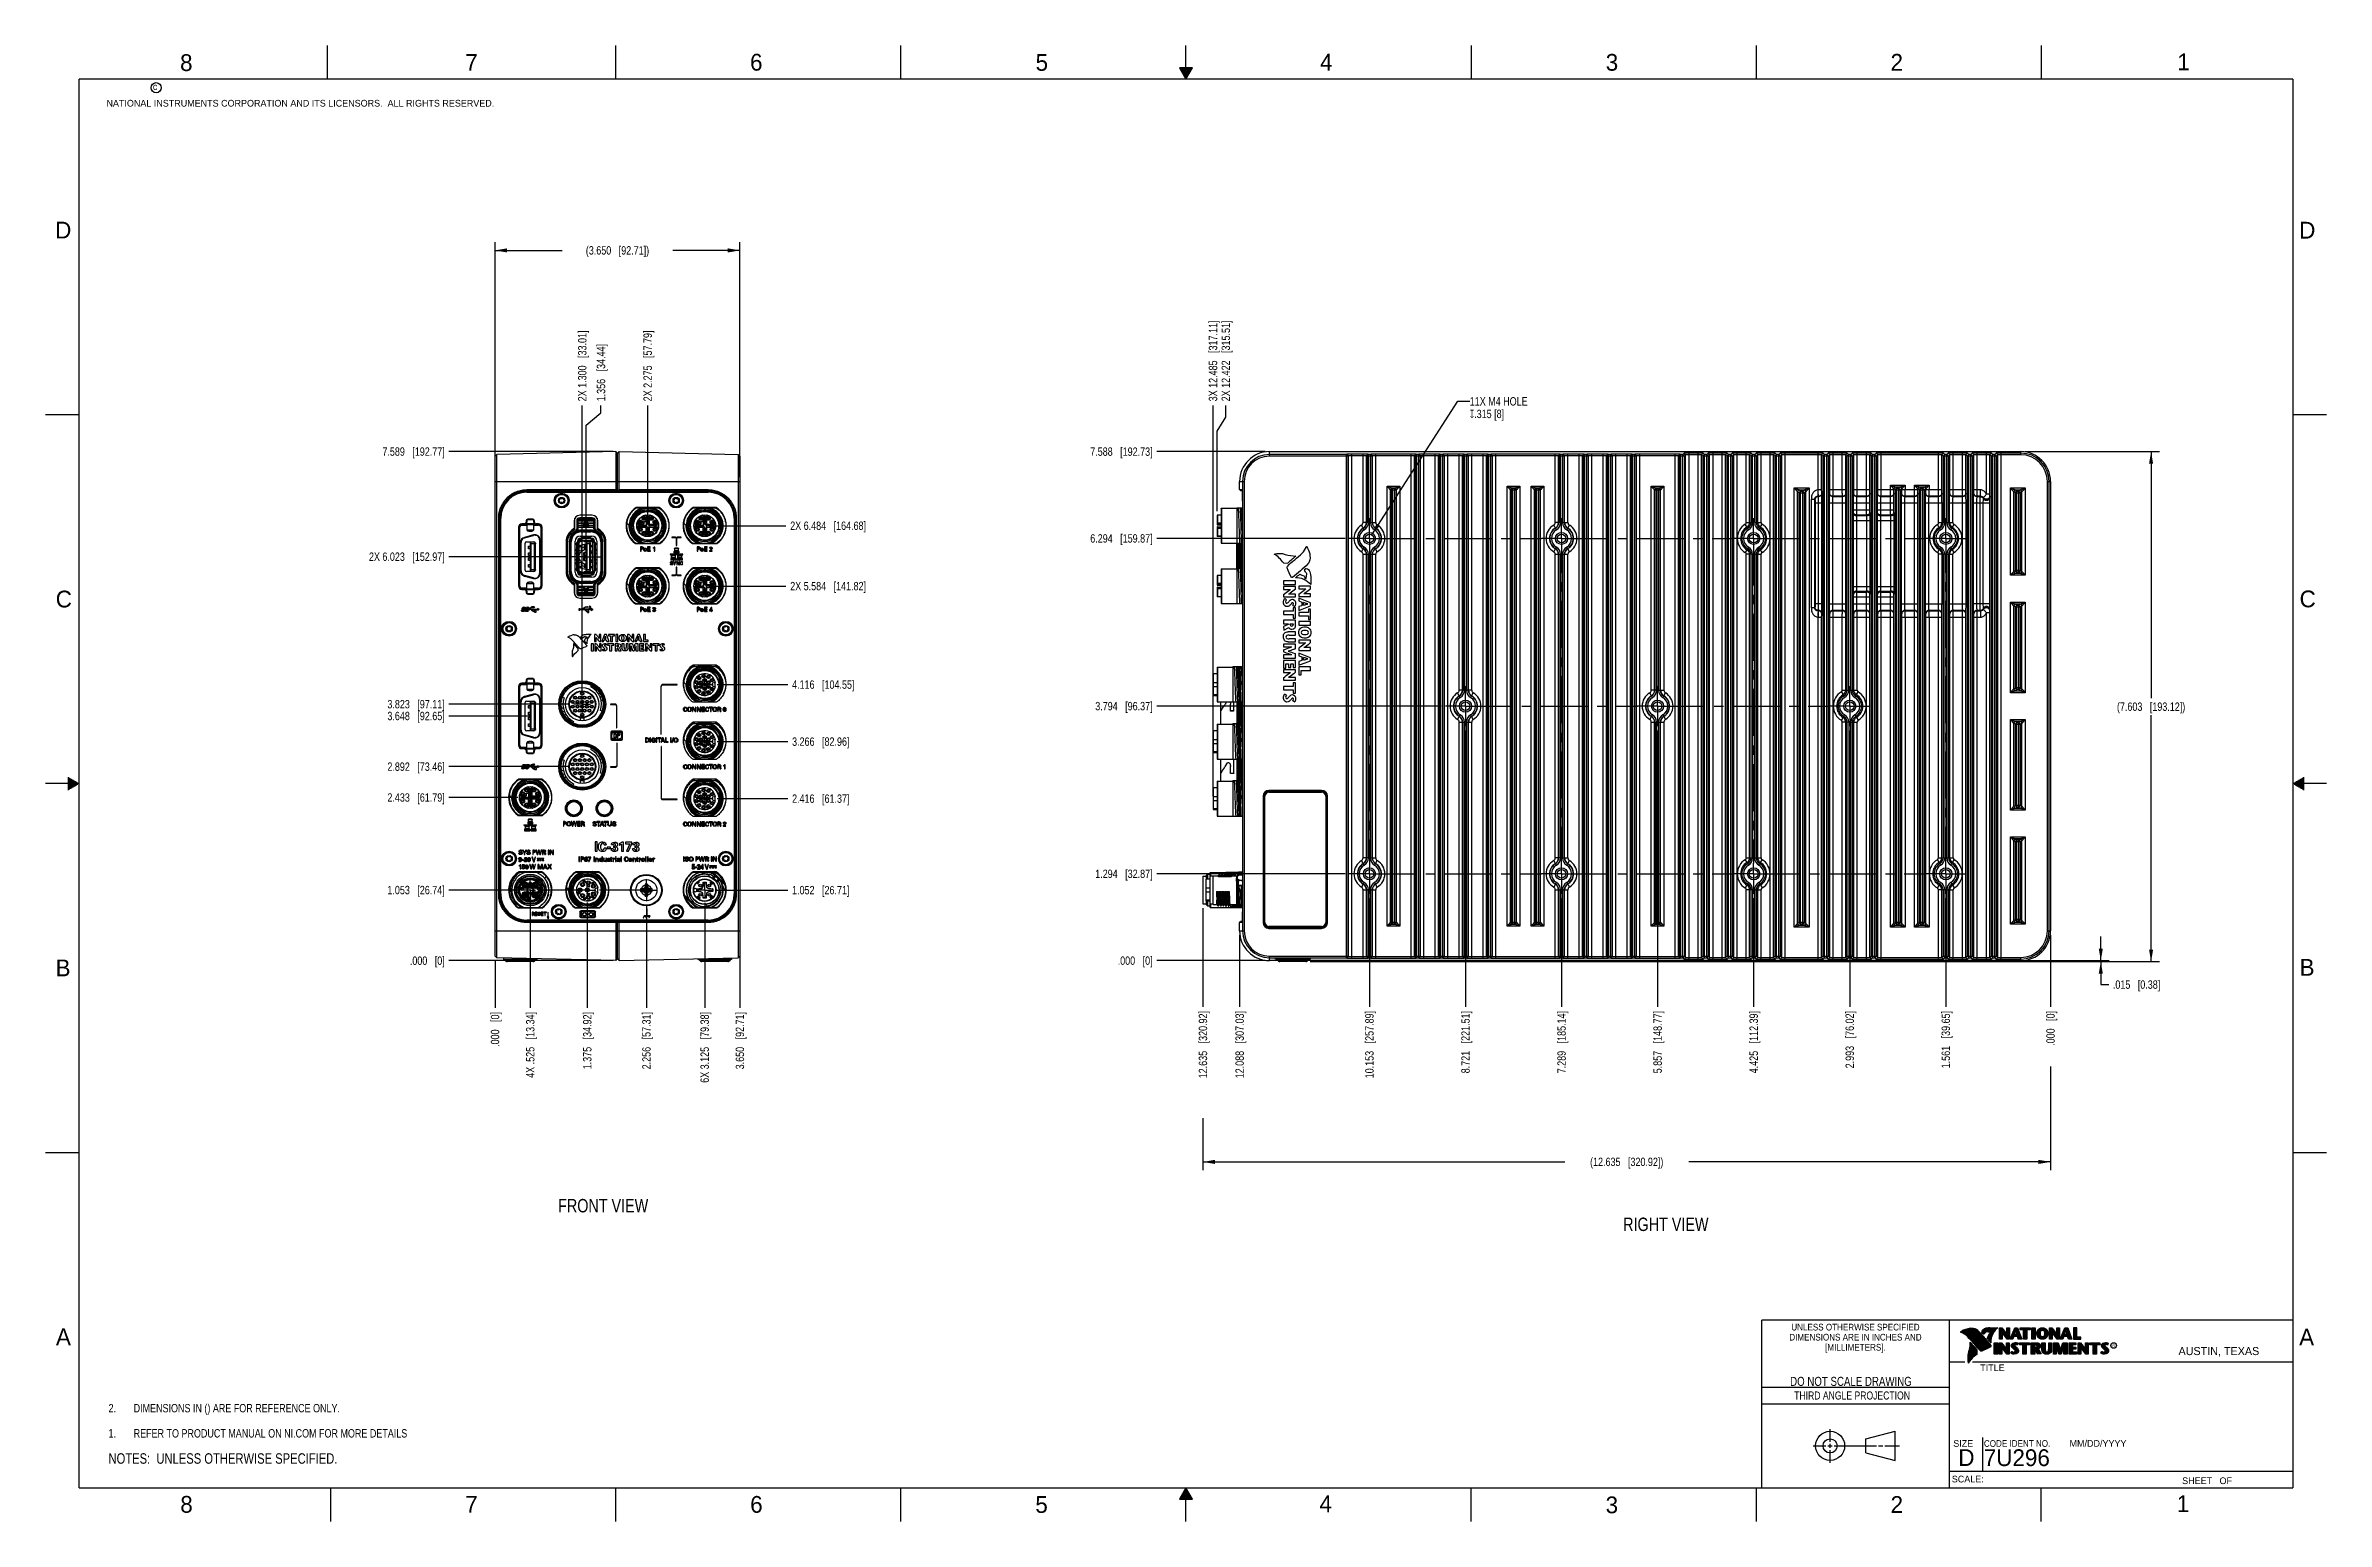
# Model space of a CAD drawing. Header units: inches. Extents: x 0 to 34, y 0 to 22.
import ezdxf

# ---------------------------------------------------------------- set-up
doc = ezdxf.new("R2010")
doc.units = ezdxf.units.IN
doc.header["$LTSCALE"] = 1.87
doc.header["$MEASUREMENT"] = 0
doc.linetypes.add('CENTER', pattern=[0.6, 0.375, -0.075, 0.075, -0.075])
doc.layers.get('0').update_dxf_attribs({"linetype": 'CONTINUOUS'})
for name, color, linetype in [('02___PRT_ALL_AXES', 7, 'CONTINUOUS'), ('_13206', 7, 'CONTINUOUS'), ('_19992', 7, 'CONTINUOUS'), ('_39494', 7, 'CONTINUOUS'), ('_53207', 7, 'CONTINUOUS'), ('_797', 7, 'CONTINUOUS'), ('COSMETIC', 7, 'CONTINUOUS'), ('DEFAULT_1', 7, 'CENTER'), ('DETAIL', 7, 'CONTINUOUS'), ('DIMENSIONS', 7, 'CONTINUOUS')]:
    doc.layers.add(name, color=color, linetype=linetype)
doc.styles.get("Standard").update_dxf_attribs({"font": 'txt', "width": 0.8})
doc.styles.add('TEXTSTYLE_2', font='txt')
doc.styles.add('TEXTSTYLE_3', font='txt', dxfattribs={"width": 0.9})
doc.dimstyles.new('DIMSTYLE_1', dxfattribs={"dimtxt": 0.125, "dimasz": 0.18, "dimexe": 0.125, "dimexo": 0.0625, "dimgap": 0.03125, "dimtad": 0, "dimtih": 1, "dimtoh": 1, "dimdec": 3, "dimzin": 4, "dimdsep": 46, "dimtxsty": 'STANDARD', "dimblk": '_FILLED', "dimblk1": '_FILLED', "dimblk2": '_FILLED', "dimcen": 0.09, "dimadec": 0, "dimazin": 0, "dimtp": 0.001, "dimtm": 0.001, "dimtfac": 1, "dimtdec": 3, "dimtofl": 0, "dimtmove": 0, "dimatfit": 3, "dimldrblk": '_FILLED', "dimfxl": 1, "dimtolj": 1, "dimtzin": 4, "dimarcsym": 0})
doc.dimstyles.new('DIMSTYLE_2', dxfattribs={"dimtxt": 0.125, "dimasz": 0.18, "dimexe": 0.125, "dimexo": 0.0625, "dimgap": 0.0625, "dimtad": 0, "dimtih": 1, "dimtoh": 1, "dimdec": 3, "dimzin": 4, "dimdsep": 46, "dimtxsty": 'STANDARD', "dimblk": '_FILLED', "dimblk1": '_FILLED', "dimblk2": '_FILLED', "dimcen": 0.09, "dimadec": 0, "dimazin": 0, "dimtp": 0.001, "dimtm": 0.001, "dimtfac": 1, "dimtdec": 3, "dimtofl": 0, "dimtmove": 0, "dimatfit": 3, "dimldrblk": '_FILLED', "dimfxl": 1, "dimtolj": 1, "dimtzin": 4, "dimarcsym": 0})
doc.dimstyles.get("Standard").update_dxf_attribs({"dimtxt": 0.125, "dimasz": 0.18, "dimexe": 0.125, "dimexo": 0.0625, "dimgap": 0.09, "dimtad": 0, "dimtih": 1, "dimtoh": 1, "dimdec": 3, "dimzin": 4, "dimdsep": 46, "dimtxsty": 'STANDARD', "dimblk": '_FILLED', "dimblk1": '_FILLED', "dimblk2": '_FILLED', "dimcen": 0.09, "dimadec": 0, "dimazin": 0, "dimtol": 1, "dimtp": 0.01, "dimtm": 0.01, "dimtfac": 1, "dimtdec": 3, "dimtofl": 0, "dimtmove": 0, "dimatfit": 3, "dimldrblk": '_FILLED', "dimfxl": 1, "dimtolj": 1, "dimtzin": 4, "dimarcsym": 0})

msp = doc.modelspace()

# ---------------------------------------------------------------- texts
at = {"color": 2, "linetype": 'CONTINUOUS', "line_spacing_factor": 0.9}
for s, insert, char_height, width, attachment_point, style in [('8', (2.0046, 21.8713), 0.25, 0.25, 1, 'TEXTSTYLE_2'), ('7', (6.2556, 21.8743), 0.25, 0.25, 1, 'TEXTSTYLE_2'), ('6', (10.5012, 21.8772), 0.25, 0.25, 1, 'TEXTSTYLE_2'), ('5', (14.7577, 21.8747), 0.25, 0.25, 1, 'TEXTSTYLE_2'), ('4', (18.9977, 21.8777), 0.25, 0.25, 1, 'TEXTSTYLE_2'), ('3', (23.257, 21.8759), 0.25, 0.25, 1, 'TEXTSTYLE_2'), ('2', (27.5025, 21.8762), 0.25, 0.25, 1, 'TEXTSTYLE_2'), ('1', (31.7781, 21.8826), 0.25, 0.25, 1, 'TEXTSTYLE_2'), ('NATIONAL INSTRUMENTS CORPORATION AND ITS LICENSORS.  ALL RIGHTS RESERVED.', (0.9071, 21.1911), 0.1, 7.3, 1, 'TEXTSTYLE_2'), ('c', (1.599, 21.4388), 0.1, 0.1, 1, 'TEXTSTYLE_2'), ('D', (0.1424, 19.375), 0.25, 0.25, 1, 'TEXTSTYLE_2'), ('D', (33.5947, 19.3736), 0.25, 0.25, 1, 'TEXTSTYLE_2'), ('C', (0.1508, 13.8746), 0.25, 0.25, 1, 'TEXTSTYLE_2'), ('C', (33.6004, 13.8767), 0.25, 0.25, 1, 'TEXTSTYLE_2'), ('B', (0.1484, 8.3757), 0.25, 0.25, 1, 'TEXTSTYLE_2'), ('B', (33.6006, 8.3845), 0.25, 0.25, 1, 'TEXTSTYLE_2'), ('A', (0.1541, 2.8761), 0.25, 0.25, 1, 'TEXTSTYLE_2'), ('DIMENSIONS ARE IN INCHES AND', (26.9799, 2.7959), 0.1, 2.52, 2, 'TEXTSTYLE_3'), ('UNLESS OTHERWISE SPECIFIED', (26.9799, 2.9459), 0.1, 2.34, 2, 'TEXTSTYLE_3'), ('A', (33.5939, 2.8728), 0.25, 0.25, 1, 'TEXTSTYLE_2'), ('[MILLIMETERS].', (26.9799, 2.6459), 0.1, 1.26, 2, 'TEXTSTYLE_3'), ('R', (30.8076, 2.6413), 0.042, 0.041979, 1, 'TEXTSTYLE_2'), ('AUSTIN, TEXAS', (31.7957, 2.599), 0.12, 1.56, 1, 'TEXTSTYLE_2'), ('TITLE', (28.8397, 2.3397), 0.1, 0.5, 1, 'TEXTSTYLE_2'), ('SIZE', (28.4379, 1.2118), 0.1, 0.4, 1, 'TEXTSTYLE_2'), ('CODE IDENT NO.', (28.8949, 1.2115), 0.1, 1.26, 1, 'TEXTSTYLE_3'), ('MM/DD/YYYY', (30.1721, 1.2121), 0.1, 1, 1, 'TEXTSTYLE_2'), ('SCALE:', (28.4164, 0.6806), 0.1, 0.6, 1, 'TEXTSTYLE_2'), ('8', (2.0074, 0.3791), 0.25, 0.25, 1, 'TEXTSTYLE_2'), ('7', (6.2553, 0.3787), 0.25, 0.25, 1, 'TEXTSTYLE_2'), ('6', (10.5033, 0.3784), 0.25, 0.25, 1, 'TEXTSTYLE_2'), ('5', (14.754, 0.3762), 0.25, 0.25, 1, 'TEXTSTYLE_2'), ('4', (18.9884, 0.3869), 0.25, 0.25, 1, 'TEXTSTYLE_2'), ('3', (23.2555, 0.371), 0.25, 0.25, 1, 'TEXTSTYLE_2'), ('2', (27.5035, 0.3763), 0.25, 0.25, 1, 'TEXTSTYLE_2'), ('1', (31.7706, 0.389), 0.25, 0.25, 1, 'TEXTSTYLE_2'), ('SHEET   OF', (31.8499, 0.6557), 0.1, 1, 1, 'TEXTSTYLE_2')]:
    msp.add_mtext(s, dxfattribs=dict(at, insert=insert, char_height=char_height, width=width, attachment_point=attachment_point, style=style))
at = {"color": 7, "linetype": 'CONTINUOUS', "insert": (26.9127, 2.1549), "char_height": 0.135, "width": 2.16, "attachment_point": 2, "line_spacing_factor": 0.9}
msp.add_mtext('DO NOT SCALE DRAWING', dxfattribs=at)
at = {"color": 2, "linetype": 'CONTINUOUS', "insert": (26.9296, 1.9368), "char_height": 0.12, "width": 2.112, "attachment_point": 2, "line_spacing_factor": 0.9}
msp.add_mtext('THIRD ANGLE PROJECTION', dxfattribs=at)
at = {"color": 7, "linetype": 'CONTINUOUS', "char_height": 0.25, "attachment_point": 1, "line_spacing_factor": 0.9, "style": 'TEXTSTYLE_2'}
for s, insert, width in [('D  ', (28.5128, 1.0764), 0.75), ('7U296', (28.8928, 1.0745), 1.25)]:
    msp.add_mtext(s, dxfattribs=dict(at, insert=insert, width=width))
at = {"layer": 'DETAIL', "color": 2, "linetype": 'CONTINUOUS', "attachment_point": 1, "line_spacing_factor": 0.9}
for s, insert, char_height, width in [('11X M4 HOLE\\P\\Fgdt;{\\Fgdt;x}\\Ftxt;.315 [8]', (21.2303, 16.7599), 0.125, 1.1), ('FRONT VIEW', (7.6403, 4.8067), 0.2, 1.6), ('RIGHT VIEW', (23.5172, 4.5285), 0.2, 1.6)]:
    msp.add_mtext(s, dxfattribs=dict(at, insert=insert, char_height=char_height, width=width))

# ---------------------------------------------------------------- blocks, each defined once
blk = doc.blocks.new('CUSTOM_NOTE_BL0', base_point=(3.625, 1.312))
at = {"color": 2, "linetype": 'CONTINUOUS', "width": 0.8}
for s, p in [('1.', (0.938, 1.25)), ('REFER TO PRODUCT MANUAL ON NI.COM FOR MORE DETAILS', (1.312, 1.25))]:
    blk.add_text(s, height=0.125, dxfattribs=at).set_placement(p)
blk = doc.blocks.new('*D0')
at = {"layer": 'DIMENSIONS', "color": 2, "linetype": 'CONTINUOUS'}
blk.add_line((19.372, 9.653), (16.565, 9.653), dxfattribs=at)
at = {"layer": 'DIMENSIONS', "color": 2, "linetype": 'CONTINUOUS', "insert": (16.502, 9.716), "char_height": 0.125, "width": 1.325, "attachment_point": 3, "line_spacing_factor": 0.9}
blk.add_mtext('1.294{\\Ftxt.shx;\\W1.000000;\\H0.125000; }[32.87]', dxfattribs=at)
blk = doc.blocks.new('_FILLED')
at = {"color": 0, "linetype": 'BYBLOCK'}
blk.add_solid([(0, 0), (-1, 0.17), (-1, -0.17)], dxfattribs=at)
blk = doc.blocks.new('*D1')
at = {"layer": 'DIMENSIONS', "color": 2, "linetype": 'CONTINUOUS'}
blk.add_line((18.181, 8.359), (16.565, 8.359), dxfattribs=at)
at = {"layer": 'DIMENSIONS', "color": 2, "linetype": 'CONTINUOUS', "insert": (16.502, 8.422), "char_height": 0.125, "width": 0.825, "attachment_point": 3, "line_spacing_factor": 0.9}
blk.add_mtext('.000{\\Ftxt.shx;\\W1.000000;\\H0.125000; }[0]', dxfattribs=at)
blk = doc.blocks.new('*D2')
at = {"layer": 'DIMENSIONS', "color": 2, "linetype": 'CONTINUOUS'}
blk.add_line((20.804, 12.153), (16.565, 12.153), dxfattribs=at)
at = {"layer": 'DIMENSIONS', "color": 2, "linetype": 'CONTINUOUS', "insert": (16.502, 12.216), "char_height": 0.125, "width": 1.325, "attachment_point": 3, "line_spacing_factor": 0.9}
blk.add_mtext('3.794{\\Ftxt.shx;\\W1.000000;\\H0.125000; }[96.37]', dxfattribs=at)
blk = doc.blocks.new('*D3')
at = {"layer": 'DIMENSIONS', "color": 2, "linetype": 'CONTINUOUS'}
blk.add_line((19.372, 14.653), (16.565, 14.653), dxfattribs=at)
at = {"layer": 'DIMENSIONS', "color": 2, "linetype": 'CONTINUOUS', "insert": (16.502, 14.716), "char_height": 0.125, "width": 1.425, "attachment_point": 3, "line_spacing_factor": 0.9}
blk.add_mtext('6.294{\\Ftxt.shx;\\W1.000000;\\H0.125000; }[159.87]', dxfattribs=at)
blk = doc.blocks.new('*D4')
at = {"layer": 'DIMENSIONS', "color": 2, "linetype": 'CONTINUOUS'}
blk.add_line((18.181, 15.947), (16.565, 15.947), dxfattribs=at)
at = {"layer": 'DIMENSIONS', "color": 2, "linetype": 'CONTINUOUS', "insert": (16.502, 16.01), "char_height": 0.125, "width": 1.425, "attachment_point": 3, "line_spacing_factor": 0.9}
blk.add_mtext('7.588{\\Ftxt.shx;\\W1.000000;\\H0.125000; }[192.73]', dxfattribs=at)
blk = doc.blocks.new('*D5')
at = {"layer": 'DIMENSIONS', "color": 2, "linetype": 'CONTINUOUS'}
blk.add_line((28.326, 9.291), (28.326, 7.672), dxfattribs=at)
at = {"layer": 'DIMENSIONS', "color": 2, "linetype": 'CONTINUOUS', "insert": (28.264, 7.609), "char_height": 0.125, "width": 1.325, "attachment_point": 3, "rotation": 90, "line_spacing_factor": 0.9}
blk.add_mtext('1.561{\\Ftxt.shx;\\W1.000000;\\H0.125000; }[39.65]', dxfattribs=at)
blk = doc.blocks.new('*D6')
at = {"layer": 'DIMENSIONS', "color": 2, "linetype": 'CONTINUOUS'}
blk.add_line((29.887, 8.741), (29.887, 7.672), dxfattribs=at)
at = {"layer": 'DIMENSIONS', "color": 2, "linetype": 'CONTINUOUS', "insert": (29.825, 7.609), "char_height": 0.125, "width": 0.825, "attachment_point": 3, "rotation": 90, "line_spacing_factor": 0.9}
blk.add_mtext('.000{\\Ftxt.shx;\\W1.000000;\\H0.125000; }[0]', dxfattribs=at)
blk = doc.blocks.new('*D7')
at = {"layer": 'DIMENSIONS', "color": 2, "linetype": 'CONTINUOUS'}
blk.add_line((26.894, 11.791), (26.894, 7.672), dxfattribs=at)
at = {"layer": 'DIMENSIONS', "color": 2, "linetype": 'CONTINUOUS', "insert": (26.832, 7.609), "char_height": 0.125, "width": 1.325, "attachment_point": 3, "rotation": 90, "line_spacing_factor": 0.9}
blk.add_mtext('2.993{\\Ftxt.shx;\\W1.000000;\\H0.125000; }[76.02]', dxfattribs=at)
blk = doc.blocks.new('*D8')
at = {"layer": 'DIMENSIONS', "color": 2, "linetype": 'CONTINUOUS'}
blk.add_line((25.462, 9.291), (25.462, 7.672), dxfattribs=at)
at = {"layer": 'DIMENSIONS', "color": 2, "linetype": 'CONTINUOUS', "insert": (25.4, 7.609), "char_height": 0.125, "width": 1.425, "attachment_point": 3, "rotation": 90, "line_spacing_factor": 0.9}
blk.add_mtext('4.425{\\Ftxt.shx;\\W1.000000;\\H0.125000; }[112.39]', dxfattribs=at)
blk = doc.blocks.new('*D9')
at = {"layer": 'DIMENSIONS', "color": 2, "linetype": 'CONTINUOUS'}
blk.add_line((24.03, 11.791), (24.03, 7.672), dxfattribs=at)
at = {"layer": 'DIMENSIONS', "color": 2, "linetype": 'CONTINUOUS', "insert": (23.968, 7.609), "char_height": 0.125, "width": 1.425, "attachment_point": 3, "rotation": 90, "line_spacing_factor": 0.9}
blk.add_mtext('5.857{\\Ftxt.shx;\\W1.000000;\\H0.125000; }[148.77]', dxfattribs=at)
blk = doc.blocks.new('*D10')
at = {"layer": 'DIMENSIONS', "color": 2, "linetype": 'CONTINUOUS'}
blk.add_line((22.598, 9.291), (22.598, 7.672), dxfattribs=at)
at = {"layer": 'DIMENSIONS', "color": 2, "linetype": 'CONTINUOUS', "insert": (22.536, 7.609), "char_height": 0.125, "width": 1.425, "attachment_point": 3, "rotation": 90, "line_spacing_factor": 0.9}
blk.add_mtext('7.289{\\Ftxt.shx;\\W1.000000;\\H0.125000; }[185.14]', dxfattribs=at)
blk = doc.blocks.new('*D11')
at = {"layer": 'DIMENSIONS', "color": 2, "linetype": 'CONTINUOUS'}
blk.add_line((21.166, 11.791), (21.166, 7.672), dxfattribs=at)
at = {"layer": 'DIMENSIONS', "color": 2, "linetype": 'CONTINUOUS', "insert": (21.104, 7.609), "char_height": 0.125, "width": 1.425, "attachment_point": 3, "rotation": 90, "line_spacing_factor": 0.9}
blk.add_mtext('8.721{\\Ftxt.shx;\\W1.000000;\\H0.125000; }[221.51]', dxfattribs=at)
blk = doc.blocks.new('*D12')
at = {"layer": 'DIMENSIONS', "color": 2, "linetype": 'CONTINUOUS'}
blk.add_line((19.734, 9.291), (19.734, 7.672), dxfattribs=at)
at = {"layer": 'DIMENSIONS', "color": 2, "linetype": 'CONTINUOUS', "insert": (19.672, 7.609), "char_height": 0.125, "width": 1.525, "attachment_point": 3, "rotation": 90, "line_spacing_factor": 0.9}
blk.add_mtext('10.153{\\Ftxt.shx;\\W1.000000;\\H0.125000; }[257.89]', dxfattribs=at)
blk = doc.blocks.new('*D13')
at = {"layer": 'DIMENSIONS', "color": 2, "linetype": 'CONTINUOUS'}
blk.add_line((17.799, 8.741), (17.799, 7.672), dxfattribs=at)
at = {"layer": 'DIMENSIONS', "color": 2, "linetype": 'CONTINUOUS', "insert": (17.737, 7.609), "char_height": 0.125, "width": 1.525, "attachment_point": 3, "rotation": 90, "line_spacing_factor": 0.9}
blk.add_mtext('12.088{\\Ftxt.shx;\\W1.000000;\\H0.125000; }[307.03]', dxfattribs=at)
blk = doc.blocks.new('*D14')
at = {"layer": 'DIMENSIONS', "color": 2, "linetype": 'CONTINUOUS'}
blk.add_line((17.252, 9.144), (17.252, 7.672), dxfattribs=at)
at = {"layer": 'DIMENSIONS', "color": 2, "linetype": 'CONTINUOUS', "insert": (17.19, 7.609), "char_height": 0.125, "width": 1.525, "attachment_point": 3, "rotation": 90, "line_spacing_factor": 0.9}
blk.add_mtext('12.635{\\Ftxt.shx;\\W1.000000;\\H0.125000; }[320.92]', dxfattribs=at)
blk = doc.blocks.new('*D15')
at = {"layer": 'DIMENSIONS', "color": 2, "linetype": 'CONTINUOUS'}
blk.add_line((17.403, 10.81), (17.403, 16.635), dxfattribs=at)
at = {"layer": 'DIMENSIONS', "color": 2, "linetype": 'CONTINUOUS', "insert": (17.34, 16.697), "char_height": 0.125, "width": 1.825, "attachment_point": 1, "rotation": 90, "line_spacing_factor": 0.9}
blk.add_mtext('3X 12.485{\\Ftxt.shx;\\W1.000000;\\H0.125000; }[317.11]', dxfattribs=at)
blk = doc.blocks.new('*D16')
at = {"layer": 'DIMENSIONS', "color": 2, "linetype": 'CONTINUOUS'}
for p, q in [((29.887, 6.782), (29.887, 5.234)), ((17.252, 6.012), (17.252, 5.234)), ((17.252, 5.359), (22.645, 5.359)), ((29.887, 5.359), (24.495, 5.359))]:
    blk.add_line(p, q, dxfattribs=at)
at = {"layer": 'DIMENSIONS', "color": 2, "linetype": 'CONTINUOUS', "xscale": 0.18, "yscale": 0.18, "zscale": 0.18, "rotation": 180}
blk.add_blockref('_FILLED', (17.252, 5.359), dxfattribs=at)
at = {"layer": 'DIMENSIONS', "color": 2, "linetype": 'CONTINUOUS', "xscale": 0.18, "yscale": 0.18, "zscale": 0.18}
blk.add_blockref('_FILLED', (29.887, 5.359), dxfattribs=at)
at = {"layer": 'DIMENSIONS', "color": 2, "linetype": 'CONTINUOUS', "insert": (23.57, 5.422), "char_height": 0.125, "width": 1.725, "attachment_point": 2, "line_spacing_factor": 0.9}
blk.add_mtext('(12.635{\\Ftxt.shx;\\W1.000000;\\H0.125000; }[320.92])', dxfattribs=at)
blk = doc.blocks.new('*D17')
at = {"layer": 'DIMENSIONS', "color": 2, "linetype": 'CONTINUOUS'}
for p, q in [((29.506, 15.947), (31.512, 15.947)), ((31.387, 15.947), (31.387, 12.271)), ((31.387, 8.344), (31.387, 12.021)), ((18.85, 8.344), (31.512, 8.344))]:
    blk.add_line(p, q, dxfattribs=at)
at = {"layer": 'DIMENSIONS', "color": 2, "linetype": 'CONTINUOUS', "xscale": 0.18, "yscale": 0.18, "zscale": 0.18}
for p, rotation in [((31.387, 15.947), 90), ((31.387, 8.344), 270)]:
    blk.add_blockref('_FILLED', p, dxfattribs=dict(at, rotation=rotation))
at = {"layer": 'DIMENSIONS', "color": 2, "linetype": 'CONTINUOUS', "insert": (31.387, 12.208), "char_height": 0.125, "width": 1.625, "attachment_point": 2, "line_spacing_factor": 0.9}
blk.add_mtext('(7.603{\\Ftxt.shx;\\W1.000000;\\H0.125000; }[193.12])', dxfattribs=at)
blk = doc.blocks.new('*D18')
at = {"layer": 'DIMENSIONS', "color": 2, "linetype": 'CONTINUOUS'}
for p, q in [((30.637, 8.359), (30.637, 8.719)), ((18.85, 8.344), (30.762, 8.344)), ((29.506, 8.359), (30.762, 8.359)), ((30.637, 8.344), (30.637, 8.003)), ((30.637, 8.003), (30.755, 8.003))]:
    blk.add_line(p, q, dxfattribs=at)
at = {"layer": 'DIMENSIONS', "color": 2, "linetype": 'CONTINUOUS', "xscale": 0.18, "yscale": 0.18, "zscale": 0.18}
for p, rotation in [((30.637, 8.359), 270), ((30.637, 8.344), 90)]:
    blk.add_blockref('_FILLED', p, dxfattribs=dict(at, rotation=rotation))
at = {"layer": 'DIMENSIONS', "color": 2, "linetype": 'CONTINUOUS', "insert": (30.817, 8.065), "char_height": 0.125, "width": 1.125, "attachment_point": 1, "line_spacing_factor": 0.9}
blk.add_mtext('.015{\\Ftxt.shx;\\W1.000000;\\H0.125000; }[0.38]', dxfattribs=at)
blk = doc.blocks.new('*D19')
at = {"layer": 'DIMENSIONS', "color": 2, "linetype": 'CONTINUOUS'}
blk.add_line((7.037, 9.411), (6.012, 9.411), dxfattribs=at)
at = {"layer": 'DIMENSIONS', "color": 2, "linetype": 'CONTINUOUS', "insert": (5.95, 9.474), "char_height": 0.125, "width": 1.325, "attachment_point": 3, "line_spacing_factor": 0.9}
blk.add_mtext('1.053{\\Ftxt.shx;\\W1.000000;\\H0.125000; }[26.74]', dxfattribs=at)
blk = doc.blocks.new('*D20')
at = {"layer": 'DIMENSIONS', "color": 2, "linetype": 'CONTINUOUS'}
blk.add_line((8.462, 8.359), (6.012, 8.359), dxfattribs=at)
at = {"layer": 'DIMENSIONS', "color": 2, "linetype": 'CONTINUOUS', "insert": (5.95, 8.421), "char_height": 0.125, "width": 0.825, "attachment_point": 3, "line_spacing_factor": 0.9}
blk.add_mtext('.000{\\Ftxt.shx;\\W1.000000;\\H0.125000; }[0]', dxfattribs=at)
blk = doc.blocks.new('*D21')
at = {"layer": 'DIMENSIONS', "color": 2, "linetype": 'CONTINUOUS'}
blk.add_line((7.037, 10.791), (6.012, 10.791), dxfattribs=at)
at = {"layer": 'DIMENSIONS', "color": 2, "linetype": 'CONTINUOUS', "insert": (5.95, 10.854), "char_height": 0.125, "width": 1.325, "attachment_point": 3, "line_spacing_factor": 0.9}
blk.add_mtext('2.433{\\Ftxt.shx;\\W1.000000;\\H0.125000; }[61.79]', dxfattribs=at)
blk = doc.blocks.new('*D22')
at = {"layer": 'DIMENSIONS', "color": 2, "linetype": 'CONTINUOUS'}
blk.add_line((7.812, 11.251), (6.012, 11.251), dxfattribs=at)
at = {"layer": 'DIMENSIONS', "color": 2, "linetype": 'CONTINUOUS', "insert": (5.95, 11.314), "char_height": 0.125, "width": 1.325, "attachment_point": 3, "line_spacing_factor": 0.9}
blk.add_mtext('2.892{\\Ftxt.shx;\\W1.000000;\\H0.125000; }[73.46]', dxfattribs=at)
blk = doc.blocks.new('*D23')
at = {"layer": 'DIMENSIONS', "color": 2, "linetype": 'CONTINUOUS'}
blk.add_line((7.812, 12.182), (6.012, 12.182), dxfattribs=at)
at = {"layer": 'DIMENSIONS', "color": 2, "linetype": 'CONTINUOUS', "insert": (5.95, 12.245), "char_height": 0.125, "width": 1.325, "attachment_point": 3, "line_spacing_factor": 0.9}
blk.add_mtext('3.823{\\Ftxt.shx;\\W1.000000;\\H0.125000; }[97.11]', dxfattribs=at)
blk = doc.blocks.new('*D24')
at = {"layer": 'DIMENSIONS', "color": 2, "linetype": 'CONTINUOUS'}
blk.add_line((7.763, 14.381), (6.012, 14.381), dxfattribs=at)
at = {"layer": 'DIMENSIONS', "color": 2, "linetype": 'CONTINUOUS', "insert": (5.95, 14.444), "char_height": 0.125, "width": 1.725, "attachment_point": 3, "line_spacing_factor": 0.9}
blk.add_mtext('2X 6.023{\\Ftxt.shx;\\W1.000000;\\H0.125000; }[152.97]', dxfattribs=at)
blk = doc.blocks.new('*D25')
at = {"layer": 'DIMENSIONS', "color": 2, "linetype": 'CONTINUOUS'}
blk.add_line((8.462, 15.948), (6.012, 15.948), dxfattribs=at)
at = {"layer": 'DIMENSIONS', "color": 2, "linetype": 'CONTINUOUS', "insert": (5.95, 16.011), "char_height": 0.125, "width": 1.425, "attachment_point": 3, "line_spacing_factor": 0.9}
blk.add_mtext('7.589{\\Ftxt.shx;\\W1.000000;\\H0.125000; }[192.77]', dxfattribs=at)
blk = doc.blocks.new('*D26')
at = {"layer": 'DIMENSIONS', "color": 2, "linetype": 'CONTINUOUS'}
blk.add_line((10.012, 9.41), (11.066, 9.41), dxfattribs=at)
at = {"layer": 'DIMENSIONS', "color": 2, "linetype": 'CONTINUOUS', "insert": (11.128, 9.473), "char_height": 0.125, "width": 1.325, "attachment_point": 1, "line_spacing_factor": 0.9}
blk.add_mtext('1.052{\\Ftxt.shx;\\W1.000000;\\H0.125000; }[26.71]', dxfattribs=at)
blk = doc.blocks.new('*D27')
at = {"layer": 'DIMENSIONS', "color": 2, "linetype": 'CONTINUOUS'}
blk.add_line((10.012, 10.775), (11.066, 10.775), dxfattribs=at)
at = {"layer": 'DIMENSIONS', "color": 2, "linetype": 'CONTINUOUS', "insert": (11.128, 10.837), "char_height": 0.125, "width": 1.325, "attachment_point": 1, "line_spacing_factor": 0.9}
blk.add_mtext('2.416{\\Ftxt.shx;\\W1.000000;\\H0.125000; }[61.37]', dxfattribs=at)
blk = doc.blocks.new('*D28')
at = {"layer": 'DIMENSIONS', "color": 2, "linetype": 'CONTINUOUS'}
blk.add_line((10.012, 11.625), (11.066, 11.625), dxfattribs=at)
at = {"layer": 'DIMENSIONS', "color": 2, "linetype": 'CONTINUOUS', "insert": (11.128, 11.687), "char_height": 0.125, "width": 1.325, "attachment_point": 1, "line_spacing_factor": 0.9}
blk.add_mtext('3.266{\\Ftxt.shx;\\W1.000000;\\H0.125000; }[82.96]', dxfattribs=at)
blk = doc.blocks.new('*D29')
at = {"layer": 'DIMENSIONS', "color": 2, "linetype": 'CONTINUOUS'}
blk.add_line((10.012, 12.475), (11.066, 12.475), dxfattribs=at)
at = {"layer": 'DIMENSIONS', "color": 2, "linetype": 'CONTINUOUS', "insert": (11.128, 12.537), "char_height": 0.125, "width": 1.425, "attachment_point": 1, "line_spacing_factor": 0.9}
blk.add_mtext('4.116{\\Ftxt.shx;\\W1.000000;\\H0.125000; }[104.55]', dxfattribs=at)
blk = doc.blocks.new('*D30')
at = {"layer": 'DIMENSIONS', "color": 2, "linetype": 'CONTINUOUS'}
blk.add_line((7.225, 9.224), (7.225, 7.657), dxfattribs=at)
at = {"layer": 'DIMENSIONS', "color": 2, "linetype": 'CONTINUOUS', "insert": (7.162, 7.594), "char_height": 0.125, "width": 1.525, "attachment_point": 3, "rotation": 90, "line_spacing_factor": 0.9}
blk.add_mtext('4X .525{\\Ftxt.shx;\\W1.000000;\\H0.125000; }[13.34]', dxfattribs=at)
blk = doc.blocks.new('*D31')
at = {"layer": 'DIMENSIONS', "color": 2, "linetype": 'CONTINUOUS'}
blk.add_line((6.7, 8.366), (6.7, 7.657), dxfattribs=at)
at = {"layer": 'DIMENSIONS', "color": 2, "linetype": 'CONTINUOUS', "insert": (6.637, 7.594), "char_height": 0.125, "width": 0.825, "attachment_point": 3, "rotation": 90, "line_spacing_factor": 0.9}
blk.add_mtext('.000{\\Ftxt.shx;\\W1.000000;\\H0.125000; }[0]', dxfattribs=at)
blk = doc.blocks.new('*D32')
at = {"layer": 'DIMENSIONS', "color": 2, "linetype": 'CONTINUOUS'}
blk.add_line((8.075, 9.224), (8.075, 7.657), dxfattribs=at)
at = {"layer": 'DIMENSIONS', "color": 2, "linetype": 'CONTINUOUS', "insert": (8.012, 7.594), "char_height": 0.125, "width": 1.325, "attachment_point": 3, "rotation": 90, "line_spacing_factor": 0.9}
blk.add_mtext('1.375{\\Ftxt.shx;\\W1.000000;\\H0.125000; }[34.92]', dxfattribs=at)
blk = doc.blocks.new('*D33')
at = {"layer": 'DIMENSIONS', "color": 2, "linetype": 'CONTINUOUS'}
blk.add_line((8.956, 9.183), (8.956, 7.657), dxfattribs=at)
at = {"layer": 'DIMENSIONS', "color": 2, "linetype": 'CONTINUOUS', "insert": (8.894, 7.594), "char_height": 0.125, "width": 1.325, "attachment_point": 3, "rotation": 90, "line_spacing_factor": 0.9}
blk.add_mtext('2.256{\\Ftxt.shx;\\W1.000000;\\H0.125000; }[57.31]', dxfattribs=at)
blk = doc.blocks.new('*D34')
at = {"layer": 'DIMENSIONS', "color": 2, "linetype": 'CONTINUOUS'}
blk.add_line((9.825, 9.223), (9.825, 7.657), dxfattribs=at)
at = {"layer": 'DIMENSIONS', "color": 2, "linetype": 'CONTINUOUS', "insert": (9.762, 7.594), "char_height": 0.125, "width": 1.625, "attachment_point": 3, "rotation": 90, "line_spacing_factor": 0.9}
blk.add_mtext('6X 3.125{\\Ftxt.shx;\\W1.000000;\\H0.125000; }[79.38]', dxfattribs=at)
blk = doc.blocks.new('*D35')
at = {"layer": 'DIMENSIONS', "color": 2, "linetype": 'CONTINUOUS'}
blk.add_line((10.35, 8.741), (10.35, 7.657), dxfattribs=at)
at = {"layer": 'DIMENSIONS', "color": 2, "linetype": 'CONTINUOUS', "insert": (10.287, 7.594), "char_height": 0.125, "width": 1.325, "attachment_point": 3, "rotation": 90, "line_spacing_factor": 0.9}
blk.add_mtext('3.650{\\Ftxt.shx;\\W1.000000;\\H0.125000; }[92.71]', dxfattribs=at)
blk = doc.blocks.new('*D36')
at = {"layer": 'DIMENSIONS', "color": 2, "linetype": 'CONTINUOUS'}
blk.add_line((7.999, 12.37), (7.999, 16.635), dxfattribs=at)
at = {"layer": 'DIMENSIONS', "color": 2, "linetype": 'CONTINUOUS', "insert": (7.937, 16.697), "char_height": 0.125, "width": 1.625, "attachment_point": 1, "rotation": 90, "line_spacing_factor": 0.9}
blk.add_mtext('2X 1.300{\\Ftxt.shx;\\W1.000000;\\H0.125000; }[33.01]', dxfattribs=at)
blk = doc.blocks.new('*D37')
at = {"layer": 'DIMENSIONS', "color": 2, "linetype": 'CONTINUOUS'}
for p, q in [((8.056, 16.341), (8.279, 16.525)), ((8.056, 14.459), (8.056, 16.341)), ((8.279, 16.525), (8.279, 16.635))]:
    blk.add_line(p, q, dxfattribs=at)
at = {"layer": 'DIMENSIONS', "color": 2, "linetype": 'CONTINUOUS', "insert": (8.217, 16.697), "char_height": 0.125, "width": 1.325, "attachment_point": 1, "rotation": 90, "line_spacing_factor": 0.9}
blk.add_mtext('1.356{\\Ftxt.shx;\\W1.000000;\\H0.125000; }[34.44]', dxfattribs=at)
blk = doc.blocks.new('*D38')
at = {"layer": 'DIMENSIONS', "color": 2, "linetype": 'CONTINUOUS'}
for p, q in [((6.7, 15.566), (6.7, 19.072)), ((10.35, 15.566), (10.35, 19.072)), ((6.7, 18.947), (7.7, 18.947)), ((10.35, 18.947), (9.35, 18.947))]:
    blk.add_line(p, q, dxfattribs=at)
at = {"layer": 'DIMENSIONS', "color": 2, "linetype": 'CONTINUOUS', "xscale": 0.18, "yscale": 0.18, "zscale": 0.18, "rotation": 180}
blk.add_blockref('_FILLED', (6.7, 18.947), dxfattribs=at)
at = {"layer": 'DIMENSIONS', "color": 2, "linetype": 'CONTINUOUS', "xscale": 0.18, "yscale": 0.18, "zscale": 0.18}
blk.add_blockref('_FILLED', (10.35, 18.947), dxfattribs=at)
at = {"layer": 'DIMENSIONS', "color": 2, "linetype": 'CONTINUOUS', "insert": (8.525, 19.01), "char_height": 0.125, "width": 1.525, "attachment_point": 2, "line_spacing_factor": 0.9}
blk.add_mtext('(3.650{\\Ftxt.shx;\\W1.000000;\\H0.125000; }[92.71])', dxfattribs=at)
blk = doc.blocks.new('*D39')
at = {"layer": 'DIMENSIONS', "color": 2, "linetype": 'CONTINUOUS'}
blk.add_line((7.219, 12.006), (6.012, 12.006), dxfattribs=at)
at = {"layer": 'DIMENSIONS', "color": 2, "linetype": 'CONTINUOUS', "insert": (5.95, 12.069), "char_height": 0.125, "width": 1.325, "attachment_point": 3, "line_spacing_factor": 0.9}
blk.add_mtext('3.648{\\Ftxt.shx;\\W1.000000;\\H0.125000; }[92.65]', dxfattribs=at)
blk = doc.blocks.new('*D40')
at = {"layer": 'DIMENSIONS', "color": 2, "linetype": 'CONTINUOUS'}
blk.add_line((9.887, 14.842), (11.037, 14.842), dxfattribs=at)
at = {"layer": 'DIMENSIONS', "color": 2, "linetype": 'CONTINUOUS', "insert": (11.1, 14.905), "char_height": 0.125, "width": 1.725, "attachment_point": 1, "line_spacing_factor": 0.9}
blk.add_mtext('2X 6.484{\\Ftxt.shx;\\W1.000000;\\H0.125000; }[164.68]', dxfattribs=at)
blk = doc.blocks.new('*D41')
at = {"layer": 'DIMENSIONS', "color": 2, "linetype": 'CONTINUOUS'}
blk.add_line((9.887, 13.942), (11.037, 13.942), dxfattribs=at)
at = {"layer": 'DIMENSIONS', "color": 2, "linetype": 'CONTINUOUS', "insert": (11.1, 14.005), "char_height": 0.125, "width": 1.725, "attachment_point": 1, "line_spacing_factor": 0.9}
blk.add_mtext('2X 5.584{\\Ftxt.shx;\\W1.000000;\\H0.125000; }[141.82]', dxfattribs=at)
blk = doc.blocks.new('*D42')
at = {"layer": 'DIMENSIONS', "color": 2, "linetype": 'CONTINUOUS'}
blk.add_line((8.975, 14.905), (8.975, 16.635), dxfattribs=at)
at = {"layer": 'DIMENSIONS', "color": 2, "linetype": 'CONTINUOUS', "insert": (8.912, 16.697), "char_height": 0.125, "width": 1.625, "attachment_point": 1, "rotation": 90, "line_spacing_factor": 0.9}
blk.add_mtext('2X 2.275{\\Ftxt.shx;\\W1.000000;\\H0.125000; }[57.79]', dxfattribs=at)
blk = doc.blocks.new('*D43')
at = {"layer": 'DIMENSIONS', "color": 2, "linetype": 'CONTINUOUS'}
for p, q in [((17.466, 16.25), (17.594, 16.463)), ((17.594, 16.463), (17.594, 16.635)), ((17.466, 15.058), (17.466, 16.25))]:
    blk.add_line(p, q, dxfattribs=at)
at = {"layer": 'DIMENSIONS', "color": 2, "linetype": 'CONTINUOUS', "insert": (17.531, 16.697), "char_height": 0.125, "width": 1.825, "attachment_point": 1, "rotation": 90, "line_spacing_factor": 0.9}
blk.add_mtext('2X 12.422{\\Ftxt.shx;\\W1.000000;\\H0.125000; }[315.51]', dxfattribs=at)
blk = doc.blocks.new('NOTES_HEADER_BL1', base_point=(3.1215, 0.9375))
at = {"layer": 'DETAIL', "color": 2, "linetype": 'CONTINUOUS', "width": 0.8}
blk.add_text('NOTES:  UNLESS OTHERWISE SPECIFIED.', height=0.156, dxfattribs=at).set_placement((0.9375, 0.8595))
blk = doc.blocks.new('DIMS_REF_BL2', base_point=(3.125, 1.687))
at = {"layer": 'DETAIL', "color": 2, "linetype": 'CONTINUOUS', "width": 0.8}
for s, p in [('2.', (0.938, 1.625)), ('DIMENSIONS IN () ARE FOR REFERENCE ONLY.', (1.312, 1.625))]:
    blk.add_text(s, height=0.125, dxfattribs=at).set_placement(p)

# ---------------------------------------------------------------- dimensions: what is measured, and where the dimension line sits
at = {"layer": 'DIMENSIONS', "color": 2, "linetype": 'CONTINUOUS'}
dim = msp.add_linear_dim(base=(10.3499, 18.9474), p1=(6.6999, 15.5034), p2=(10.3499, 15.5034), text='(<>)', dimstyle='DIMSTYLE_2', dxfattribs=at)
dim.commit()
dim.dimension.update_dxf_attribs({"geometry": '*D38', "text_midpoint": (8.5249, 18.9474), "dimtype": 160})
for feature_location, offset, dtype, origin, text, picture, middle in [((17.4026, 10.8099), (0, 5.825), 1, (29.8872, 10.7474), '3X <>', '*D15', (17.4026, 17.6099)), ((17.4655906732, 15.058409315), (0.1279771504, 1.5764901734), 0, (29.8871770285, 14.995909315), '2X <>', '*D43', (17.5935678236, 17.6098994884)), ((7.9995, 12.3695), (0, 4.2654), 1, (6.6999, 12.307), '2X <>', '*D36', (7.9995, 17.5099)), ((8.9749, 14.9049), (0, 1.73), 1, (6.6999, 14.8424), '2X <>', '*D42', (8.9749, 17.5099)), ((9.8874, 14.8424), (1.15, 0), 0, (9.8249, 8.3588), '2X <>', '*D40', (11.9624, 14.8424)), ((7.7634, 14.3814), (-1.751, 0), 0, (7.8259, 8.3588), '2X <>', '*D24', (5.0874, 14.3814)), ((9.8874, 13.9424), (1.15, 0), 0, (9.8249, 8.3588), '2X <>', '*D41', (11.9624, 13.9424)), ((9.8249, 9.2228), (0, -1.5659), 1, (6.6999, 9.2853), '6X <>', '*D34', (9.8249, 6.7819)), ((7.2249, 9.2239), (0, -1.567), 1, (6.6999, 8.4284), '4X <>', '*D30', (7.2249, 6.8319))]:
    dim = msp.add_ordinate_dim(feature_location=feature_location, offset=offset, dtype=dtype, origin=origin, text=text, dimstyle='DIMSTYLE_1', dxfattribs=at)
    dim.commit()
    dim.dimension.update_dxf_attribs({"geometry": picture, "text_midpoint": middle})
for feature_location, offset, dtype, origin, picture, middle in [((8.0559, 14.4589), (0.2234, 2.176), 0, (6.6999, 14.6875), '*D37', (8.2793, 17.3599)), ((8.4624, 15.948), (-2.45, 0), 0, (8.5249, 8.3588), '*D25', (5.2374, 15.948)), ((18.1807, 15.9474), (-1.6158, 0), 0, (18.2432, 8.3594), '*D4', (15.7899, 15.9474)), ((19.3717, 14.6534), (-2.8068, 0), 0, (19.4342, 8.3594), '*D3', (15.7899, 14.6534)), ((7.812, 12.182), (-1.7996, 0), 0, (7.8745, 8.3588), '*D23', (5.2874, 12.182)), ((10.0124, 12.4749), (1.0535, 0), 0, (9.9499, 8.3588), '*D29', (11.8409, 12.4749)), ((7.2195, 12.0064), (-1.2071, 0), 0, (7.282, 8.3588), '*D39', (5.2874, 12.0064)), ((20.8037, 12.1534), (-4.2388, 0), 0, (20.8662, 8.3594), '*D2', (15.8399, 12.1534)), ((10.0124, 11.6249), (1.0535, 0), 0, (9.9499, 8.3588), '*D28', (11.7909, 11.6249)), ((21.1662, 11.7909), (0, -4.119), 1, (29.8872, 11.8534), '*D11', (21.1662, 6.8969)), ((24.0302, 11.7909), (0, -4.119), 1, (29.8872, 11.8534), '*D9', (24.0302, 6.8969)), ((26.8942, 11.7909), (0, -4.119), 1, (29.8872, 11.8534), '*D7', (26.8942, 6.9469)), ((7.812, 11.251), (-1.7996, 0), 0, (7.8745, 8.3588), '*D22', (5.2874, 11.251)), ((7.0374, 10.7914), (-1.025, 0), 0, (7.0999, 8.3588), '*D21', (5.2874, 10.7914)), ((10.0124, 10.7749), (1.0535, 0), 0, (9.9499, 8.3588), '*D27', (11.7909, 10.7749)), ((19.3717, 9.6534), (-2.8068, 0), 0, (18.2432, 8.3594), '*D0', (15.8399, 9.6534)), ((7.0374, 9.4114), (-1.025, 0), 0, (8.5249, 8.3588), '*D19', (5.2874, 9.4114)), ((8.0748, 9.2239), (0, -1.567), 1, (6.6999, 9.2864), '*D32', (8.0748, 6.9319)), ((8.9561, 9.1835), (0, -1.5266), 1, (6.6999, 9.246), '*D33', (8.9561, 6.9319)), ((10.01239, 9.41034), (1.05352, 0), 0, (9.94989, 8.35881), '*D26', (11.7909, 9.41034)), ((17.2524, 9.1442), (0, -1.4723), 1, (29.8872, 9.2067), '*D14', (17.2524, 6.8469)), ((19.7342, 9.2909), (0, -1.619), 1, (29.8872, 9.3534), '*D12', (19.7342, 6.8469)), ((22.5982, 9.2909), (0, -1.619), 1, (29.8872, 9.3534), '*D10', (22.5982, 6.8969)), ((25.4622, 9.2909), (0, -1.619), 1, (29.8872, 9.3534), '*D8', (25.4622, 6.8969)), ((28.3262, 9.2909), (0, -1.619), 1, (29.8872, 8.8034), '*D5', (28.3262, 6.9469)), ((10.3499, 8.7409), (0, -1.084), 1, (6.6999, 8.8034), '*D35', (10.3499, 6.9319)), ((17.7992, 8.7409), (0, -1.069), 1, (29.8872, 8.8034), '*D13', (17.7992, 6.8469)), ((29.8871770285, 8.7409082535), (0, -1.0689912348), 1, (29.8871770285, 8.8034082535), '*D6', (29.8871770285, 7.1969170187)), ((8.4623835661, 8.3588062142), (-2.45, 0), 0, (8.5248835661, 8.3588062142), '*D20', (5.5373835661, 8.3588062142)), ((6.6998835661, 8.3659082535), (0, -0.7089912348), 1, (6.6998835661, 8.4284082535), '*D31', (6.6998835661, 7.1819170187)), ((18.1806857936, 8.3594170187), (-1.6158225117, 0), 0, (18.2431857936, 8.3594170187), '*D1', (16.0898632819, 8.3594170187))]:
    dim = msp.add_ordinate_dim(feature_location=feature_location, offset=offset, dtype=dtype, origin=origin, dimstyle='DIMSTYLE_1', dxfattribs=at)
    dim.commit()
    dim.dimension.update_dxf_attribs({"geometry": picture, "text_midpoint": middle})
for base, p1, p2, angle, picture, middle in [((31.3872, 15.9474), (18.7878, 8.3444), (29.4432, 15.9474), 90, '*D17', (31.3872, 12.1459)), ((17.2524, 5.3594), (29.8872, 6.8445), (17.2524, 6.0745), 180, '*D16', (23.5698, 5.3594))]:
    dim = msp.add_linear_dim(base=base, p1=p1, p2=p2, angle=angle, text='(<>)', dimstyle='DIMSTYLE_2', dxfattribs=at)
    dim.commit()
    dim.dimension.update_dxf_attribs({"geometry": picture, "text_midpoint": middle, "dimtype": 160})
dim = msp.add_linear_dim(base=(30.6372, 8.3444), p1=(29.4432, 8.3594), p2=(18.7878, 8.3444), angle=270, dimstyle='DIMSTYLE_2', dxfattribs=at)
dim.commit()
dim.dimension.update_dxf_attribs({"geometry": '*D18', "text_midpoint": (31.3797, 8.0028), "dimtype": 160})

# ---------------------------------------------------------------- linework, layer by layer
at = {"color": 2, "linetype": 'CONTINUOUS'}
for p, q in [((4.2, 21.5), (4.2, 22)), ((8.5, 21.5), (8.5, 22)), ((12.75, 21.5), (12.75, 22)), ((17, 21.5), (17, 22)), ((21.25, 22), (21.25, 21.5)), ((25.5, 22), (25.5, 21.5)), ((29.75, 22), (29.75, 21.5)), ((16.902, 21.6697), (17, 21.5)), ((17.098, 21.6697), (16.902, 21.6697)), ((16.9076, 21.66), (17.0924, 21.66)), ((16.9134, 21.65), (17.0866, 21.65)), ((16.9192, 21.64), (17.0808, 21.64)), ((16.925, 21.63), (17.0751, 21.63)), ((16.9307, 21.62), (17.0693, 21.62)), ((16.9365, 21.61), (17.0635, 21.61)), ((16.9423, 21.6), (17.0578, 21.6)), ((16.9481, 21.59), (17.052, 21.59)), ((16.9538, 21.58), (17.0462, 21.58)), ((16.9596, 21.57), (17.0404, 21.57)), ((16.9654, 21.56), (17.0347, 21.56)), ((16.9712, 21.55), (17.0289, 21.55)), ((16.9769, 21.54), (17.0231, 21.54)), ((16.9827, 21.53), (17.0173, 21.53)), ((16.9885, 21.52), (17.0116, 21.52)), ((16.9942, 21.51), (17.0058, 21.51)), ((17, 21.5), (17.098, 21.6697)), ((0, 16.5), (0.5, 16.5)), ((33.5, 16.5), (34, 16.5)), ((0.5, 11), (0, 11)), ((0.3303, 11.09), (0.3441, 11.09)), ((0.3303, 11.08), (0.3614, 11.08)), ((0.3303, 11.07), (0.3788, 11.07)), ((0.3303, 11.06), (0.3961, 11.06)), ((0.3303, 11.05), (0.4134, 11.05)), ((0.3303, 11.04), (0.4307, 11.04)), ((0.3303, 11.03), (0.448, 11.03)), ((0.3303, 11.02), (0.4654, 11.02)), ((0.3303, 11.01), (0.4827, 11.01)), ((0.3303, 10.99), (0.4827, 10.99)), ((0.3303, 10.98), (0.4654, 10.98)), ((0.3303, 10.97), (0.448, 10.97)), ((0.3303, 10.96), (0.4307, 10.96)), ((0.3303, 10.95), (0.4134, 10.95)), ((0.3303, 10.94), (0.3961, 10.94)), ((0.3303, 10.93), (0.3788, 10.93)), ((0.3303, 10.92), (0.3614, 10.92)), ((0.3303, 10.91), (0.3441, 10.91)), ((34, 11), (33.5, 11)), ((33.5173, 11.01), (33.6697, 11.01)), ((33.5173, 10.99), (33.6697, 10.99)), ((33.5347, 11.02), (33.6697, 11.02)), ((33.5347, 10.98), (33.6697, 10.98)), ((33.552, 11.03), (33.6697, 11.03)), ((33.552, 10.97), (33.6697, 10.97)), ((33.5693, 11.04), (33.6697, 11.04)), ((33.5693, 10.96), (33.6697, 10.96)), ((33.5866, 11.05), (33.6697, 11.05)), ((33.5866, 10.95), (33.6697, 10.95)), ((33.6039, 11.06), (33.6697, 11.06)), ((33.6039, 10.94), (33.6697, 10.94)), ((33.6213, 11.07), (33.6697, 11.07)), ((33.6213, 10.93), (33.6697, 10.93)), ((33.6386, 11.08), (33.6697, 11.08)), ((33.6386, 10.92), (33.6697, 10.92)), ((33.6559, 11.09), (33.6697, 11.09)), ((33.6559, 10.91), (33.6697, 10.91)), ((0, 5.5), (0.5, 5.5)), ((33.5, 5.5), (34, 5.5)), ((28.556, 2.8217), (28.556, 2.8246)), ((28.5629, 2.8193), (28.5629, 2.8291)), ((28.5698, 2.8166), (28.5698, 2.8333)), ((28.5766, 2.8137), (28.5766, 2.8374)), ((28.5835, 2.8105), (28.5835, 2.8412)), ((28.5904, 2.8071), (28.5904, 2.8449)), ((28.5972, 2.8034), (28.5972, 2.8479)), ((28.6041, 2.7994), (28.6041, 2.8508)), ((28.6109, 2.7952), (28.6109, 2.8535)), ((28.6178, 2.7906), (28.6178, 2.856)), ((28.6247, 2.7856), (28.6247, 2.8584)), ((28.6315, 2.7803), (28.6315, 2.8606)), ((28.6384, 2.7747), (28.6384, 2.8626)), ((28.6453, 2.7685), (28.6453, 2.8645)), ((28.6521, 2.762), (28.6521, 2.8662)), ((28.659, 2.7548), (28.659, 2.8679)), ((28.6659, 2.7474), (28.6659, 2.8695)), ((28.6727, 2.7398), (28.6727, 2.8708)), ((28.6796, 2.7323), (28.6796, 2.8719)), ((28.6865, 2.7247), (28.6865, 2.8727)), ((28.6933, 2.717), (28.6933, 2.8732)), ((28.7002, 2.7092), (28.7002, 2.8734)), ((28.707, 2.7014), (28.707, 2.8733)), ((28.7139, 2.6936), (28.7139, 2.873)), ((28.7208, 2.6856), (28.7208, 2.8724)), ((28.7276, 2.6776), (28.7276, 2.8716)), ((28.7345, 2.6696), (28.7345, 2.8704)), ((28.7414, 2.6615), (28.7414, 2.869)), ((28.7482, 2.6533), (28.7482, 2.8677)), ((28.7551, 2.6452), (28.7551, 2.8659)), ((28.762, 2.6372), (28.762, 2.8638)), ((28.7688, 2.6293), (28.7688, 2.8611)), ((28.7757, 2.6214), (28.7757, 2.858)), ((28.7826, 2.6137), (28.7826, 2.8543)), ((28.7894, 2.606), (28.7894, 2.8501)), ((28.7963, 2.5985), (28.7963, 2.8451)), ((28.8031, 2.591), (28.8031, 2.8394)), ((28.81, 2.5836), (28.81, 2.8328)), ((28.8169, 2.5762), (28.8169, 2.8253)), ((28.8237, 2.569), (28.8237, 2.8181)), ((28.8306, 2.5618), (28.8306, 2.8109)), ((28.8375, 2.5556), (28.8375, 2.8037)), ((28.8443, 2.5505), (28.8443, 2.7965)), ((28.8512, 2.5472), (28.8512, 2.7893)), ((28.8581, 2.5466), (28.8581, 2.782)), ((28.8865, 2.792), (28.8631, 2.8194)), ((28.8649, 2.5483), (28.8649, 2.7748)), ((28.8878, 2.7979), (28.8682, 2.8209)), ((28.8718, 2.8167), (28.8718, 2.8343)), ((28.8718, 2.5513), (28.8718, 2.7675)), ((28.8786, 2.8086), (28.8786, 2.8464)), ((28.8786, 2.5541), (28.8786, 2.7602)), ((28.8855, 2.8005), (28.8855, 2.854)), ((28.8855, 2.557), (28.8855, 2.7523)), ((28.8924, 2.8003), (28.8924, 2.8594)), ((28.8924, 2.5599), (28.8924, 2.744)), ((28.8992, 2.8044), (28.8992, 2.8634)), ((28.8992, 2.5628), (28.8992, 2.7357)), ((28.9061, 2.8094), (28.9061, 2.8668)), ((28.9061, 2.5659), (28.9061, 2.7274)), ((28.913, 2.8153), (28.913, 2.8696)), ((28.9198, 2.8223), (28.9198, 2.8719)), ((28.9267, 2.8275), (28.9267, 2.8737)), ((28.9336, 2.8311), (28.9336, 2.875)), ((28.9404, 2.8335), (28.9404, 2.8759)), ((28.962, 2.7048), (28.9438, 2.7257)), ((28.9473, 2.834), (28.9473, 2.8769)), ((28.9657, 2.7079), (28.9496, 2.7264)), ((28.9542, 2.8327), (28.9542, 2.8778)), ((28.9542, 2.7212), (28.9542, 2.7362)), ((28.961, 2.8306), (28.961, 2.8785)), ((28.961, 2.7133), (28.961, 2.7519)), ((28.9679, 2.8292), (28.9679, 2.8791)), ((28.9679, 2.7053), (28.9679, 2.7699)), ((28.9747, 2.8285), (28.9747, 2.8796)), ((28.9747, 2.697), (28.9747, 2.7823)), ((28.9816, 2.828), (28.9816, 2.88)), ((28.9816, 2.689), (28.9816, 2.7889)), ((28.9844, 2.885), (29.1009, 2.8868)), ((28.9845, 2.8802), (29.0882, 2.8817)), ((28.9885, 2.8278), (28.9885, 2.8802)), ((28.9885, 2.6813), (28.9885, 2.7921)), ((28.9953, 2.8276), (28.9953, 2.8803)), ((28.9953, 2.6998), (28.9953, 2.7939)), ((29.0022, 2.8263), (29.0022, 2.8804)), ((29.0022, 2.7448), (29.0022, 2.795)), ((29.0091, 2.822), (29.0091, 2.8805)), ((29.0091, 2.7642), (29.0091, 2.7954)), ((29.0159, 2.7805), (29.0159, 2.8806)), ((29.0228, 2.7947), (29.0228, 2.8807)), ((29.0297, 2.8073), (29.0297, 2.8808)), ((29.0365, 2.8188), (29.0365, 2.881)), ((29.0434, 2.8293), (29.0434, 2.8811)), ((29.0502, 2.8389), (29.0502, 2.8812)), ((29.0571, 2.8479), (29.0571, 2.8813)), ((29.064, 2.8562), (29.064, 2.8814)), ((29.0708, 2.8641), (29.0708, 2.8815)), ((29.0777, 2.8714), (29.0777, 2.8816)), ((29.1256, 2.8852), (29.1624, 2.8852)), ((29.1256, 2.7166), (29.1256, 2.8852)), ((29.1305, 2.8804), (29.16, 2.8804)), ((29.1305, 2.7215), (29.1305, 2.8804)), ((29.1604, 2.7215), (29.1305, 2.7215)), ((29.1395, 2.7215), (29.1395, 2.8804)), ((29.1462, 2.7215), (29.1462, 2.8804)), ((29.1529, 2.7215), (29.1529, 2.8804)), ((29.1604, 2.8299), (29.1596, 2.8804)), ((29.16, 2.8804), (29.2402, 2.7746)), ((29.2438, 2.7215), (29.1604, 2.8299)), ((29.1604, 2.8299), (29.1604, 2.7215)), ((29.1624, 2.8852), (29.2354, 2.7891)), ((29.2414, 2.7166), (29.1653, 2.8156)), ((29.1653, 2.8156), (29.1653, 2.7166)), ((29.1663, 2.8222), (29.1663, 2.872)), ((29.173, 2.8135), (29.173, 2.8632)), ((29.1798, 2.8048), (29.1798, 2.8543)), ((29.1865, 2.7961), (29.1865, 2.8455)), ((29.1932, 2.7873), (29.1932, 2.8367)), ((29.1999, 2.7786), (29.1999, 2.8278)), ((29.2066, 2.7699), (29.2066, 2.819)), ((29.2133, 2.7612), (29.2133, 2.8101)), ((29.22, 2.7525), (29.22, 2.8013)), ((29.2267, 2.7437), (29.2267, 2.7924)), ((29.2334, 2.735), (29.2334, 2.7836)), ((29.2354, 2.8852), (29.2754, 2.8852)), ((29.2354, 2.7891), (29.2354, 2.8852)), ((29.2402, 2.8804), (29.2705, 2.8804)), ((29.2402, 2.7746), (29.2402, 2.8804)), ((29.2402, 2.7263), (29.2402, 2.7746)), ((29.2705, 2.7215), (29.2438, 2.7215)), ((29.2469, 2.7215), (29.2469, 2.8804)), ((29.2536, 2.7215), (29.2536, 2.8804)), ((29.2603, 2.7215), (29.2603, 2.8804)), ((29.267, 2.7215), (29.267, 2.8804)), ((29.2705, 2.8804), (29.2705, 2.7215)), ((29.2754, 2.8852), (29.2754, 2.7166)), ((29.2853, 2.7167), (29.3541, 2.8851)), ((29.2926, 2.7216), (29.3574, 2.8802)), ((29.3219, 2.7216), (29.2926, 2.7216)), ((29.3006, 2.7216), (29.3006, 2.7411)), ((29.3073, 2.7216), (29.3073, 2.7575)), ((29.314, 2.7216), (29.314, 2.774)), ((29.3207, 2.7216), (29.3207, 2.7904)), ((29.3381, 2.7618), (29.3219, 2.7216)), ((29.3414, 2.7569), (29.3252, 2.7167)), ((29.3274, 2.7353), (29.3274, 2.8068)), ((29.3341, 2.752), (29.3341, 2.8232)), ((29.3968, 2.7618), (29.3381, 2.7618)), ((29.3408, 2.7618), (29.3408, 2.8396)), ((29.3933, 2.7569), (29.3414, 2.7569)), ((29.3434, 2.7787), (29.365, 2.8486)), ((29.3918, 2.7787), (29.3434, 2.7787)), ((29.3475, 2.7921), (29.3475, 2.8561)), ((29.3475, 2.7618), (29.3475, 2.7787)), ((29.35, 2.7836), (29.3686, 2.8438)), ((29.3854, 2.7836), (29.35, 2.7836)), ((29.3541, 2.8851), (29.3967, 2.8851)), ((29.3543, 2.8139), (29.3543, 2.8725)), ((29.3543, 2.7618), (29.3543, 2.7787)), ((29.3574, 2.8802), (29.3933, 2.8802)), ((29.361, 2.8356), (29.361, 2.8802)), ((29.361, 2.7618), (29.361, 2.7787)), ((29.365, 2.8486), (29.3728, 2.8486)), ((29.3677, 2.8486), (29.3677, 2.8802)), ((29.3677, 2.7618), (29.3677, 2.7787)), ((29.3686, 2.8438), (29.3691, 2.8438)), ((29.3691, 2.8438), (29.3854, 2.7836)), ((29.3728, 2.8486), (29.3918, 2.7787)), ((29.3744, 2.8428), (29.3744, 2.8802)), ((29.3744, 2.7618), (29.3744, 2.7787)), ((29.3811, 2.8181), (29.3811, 2.8802)), ((29.3811, 2.7618), (29.3811, 2.7787)), ((29.3878, 2.7935), (29.3878, 2.8802)), ((29.3878, 2.7618), (29.3878, 2.7787)), ((29.3933, 2.8802), (29.4535, 2.7216)), ((29.4068, 2.7167), (29.3933, 2.7569)), ((29.3945, 2.7618), (29.3945, 2.877)), ((29.3967, 2.8851), (29.4606, 2.7167)), ((29.4103, 2.7216), (29.3968, 2.7618)), ((29.4012, 2.7485), (29.4012, 2.8593)), ((29.4079, 2.7286), (29.4079, 2.8416)), ((29.4535, 2.7216), (29.4103, 2.7216)), ((29.4147, 2.7216), (29.4147, 2.8239)), ((29.4214, 2.7216), (29.4214, 2.8063)), ((29.4281, 2.7216), (29.4281, 2.7886)), ((29.4348, 2.7216), (29.4348, 2.7709)), ((29.4357, 2.8851), (29.584, 2.8851)), ((29.4357, 2.8537), (29.4357, 2.8851)), ((29.4843, 2.8537), (29.4357, 2.8537)), ((29.4406, 2.8802), (29.5791, 2.8802)), ((29.4406, 2.8586), (29.4406, 2.8802)), ((29.4892, 2.8586), (29.4406, 2.8586)), ((29.4415, 2.7216), (29.4415, 2.7532)), ((29.4482, 2.8586), (29.4482, 2.8802)), ((29.4482, 2.7216), (29.4482, 2.7355)), ((29.4549, 2.8586), (29.4549, 2.8802)), ((29.4616, 2.8586), (29.4616, 2.8802)), ((29.4684, 2.8586), (29.4684, 2.8802)), ((29.4751, 2.8586), (29.4751, 2.8802)), ((29.4818, 2.8586), (29.4818, 2.8802)), ((29.4843, 2.7167), (29.4843, 2.8537)), ((29.4892, 2.8586), (29.4885, 2.8802)), ((29.4892, 2.7216), (29.4892, 2.8586)), ((29.5305, 2.7216), (29.4892, 2.7216)), ((29.4952, 2.7216), (29.4952, 2.8802)), ((29.5019, 2.7216), (29.5019, 2.8802)), ((29.5086, 2.7216), (29.5086, 2.8802)), ((29.5153, 2.7216), (29.5153, 2.8802)), ((29.522, 2.7216), (29.522, 2.8802)), ((29.5305, 2.8586), (29.5288, 2.8802)), ((29.5791, 2.8586), (29.5305, 2.8586)), ((29.5305, 2.8586), (29.5305, 2.7216)), ((29.584, 2.8537), (29.5354, 2.8537)), ((29.5354, 2.8537), (29.5354, 2.7167)), ((29.5355, 2.8586), (29.5355, 2.8802)), ((29.5422, 2.8586), (29.5422, 2.8802)), ((29.5489, 2.8586), (29.5489, 2.8802)), ((29.5556, 2.8586), (29.5556, 2.8802)), ((29.5623, 2.8586), (29.5623, 2.8802)), ((29.569, 2.8586), (29.569, 2.8802)), ((29.5757, 2.8586), (29.5757, 2.8802)), ((29.5791, 2.8802), (29.5791, 2.8586)), ((29.584, 2.8851), (29.584, 2.8537)), ((29.6099, 2.8851), (29.6607, 2.8851)), ((29.6099, 2.7167), (29.6099, 2.8851)), ((29.6148, 2.8802), (29.6558, 2.8802)), ((29.6148, 2.7216), (29.6148, 2.8802)), ((29.6558, 2.7216), (29.6148, 2.7216)), ((29.6227, 2.7216), (29.6227, 2.8802)), ((29.6294, 2.7216), (29.6294, 2.8802)), ((29.6361, 2.7216), (29.6361, 2.8802)), ((29.6429, 2.7216), (29.6429, 2.8802)), ((29.6496, 2.7216), (29.6496, 2.8802)), ((29.6558, 2.8802), (29.6558, 2.7216)), ((29.6607, 2.8851), (29.6607, 2.7167)), ((29.6844, 2.806), (29.6846, 2.8095)), ((29.6844, 2.8025), (29.6844, 2.806)), ((29.6844, 2.7989), (29.6844, 2.8025)), ((29.6847, 2.7953), (29.6844, 2.7989)), ((29.6846, 2.8095), (29.6849, 2.813)), ((29.685, 2.7918), (29.6847, 2.7953)), ((29.6849, 2.813), (29.6853, 2.8165)), ((29.6854, 2.7882), (29.685, 2.7918)), ((29.6853, 2.8165), (29.6858, 2.8198)), ((29.686, 2.7847), (29.6854, 2.7882)), ((29.6858, 2.8198), (29.6865, 2.8232)), ((29.6866, 2.7812), (29.686, 2.7847)), ((29.6865, 2.8232), (29.6872, 2.8264)), ((29.6874, 2.7778), (29.6866, 2.7812)), ((29.6872, 2.8264), (29.6881, 2.8296)), ((29.6883, 2.7744), (29.6874, 2.7778)), ((29.6881, 2.8296), (29.6891, 2.8327)), ((29.6893, 2.7711), (29.6883, 2.7744)), ((29.6891, 2.8327), (29.6903, 2.8357)), ((29.6892, 2.8025), (29.6893, 2.8059)), ((29.6893, 2.7991), (29.6892, 2.8025)), ((29.6893, 2.8059), (29.6894, 2.8092)), ((29.6895, 2.7957), (29.6893, 2.7991)), ((29.6904, 2.7679), (29.6893, 2.7711)), ((29.6894, 2.8092), (29.6897, 2.8125)), ((29.6898, 2.7923), (29.6895, 2.7957)), ((29.6897, 2.8125), (29.6901, 2.8158)), ((29.6903, 2.7889), (29.6898, 2.7923)), ((29.6901, 2.8158), (29.6906, 2.819)), ((29.6903, 2.8357), (29.6915, 2.8386)), ((29.6908, 2.7855), (29.6903, 2.7889)), ((29.6915, 2.7647), (29.6904, 2.7679)), ((29.6906, 2.819), (29.6912, 2.8221)), ((29.6914, 2.7822), (29.6908, 2.7855)), ((29.6912, 2.8221), (29.692, 2.8252)), ((29.6922, 2.7789), (29.6914, 2.7822)), ((29.6915, 2.8386), (29.6929, 2.8415)), ((29.6928, 2.7617), (29.6915, 2.7647)), ((29.692, 2.8252), (29.6928, 2.8282)), ((29.693, 2.7757), (29.6922, 2.7789)), ((29.6928, 2.8282), (29.6938, 2.8311)), ((29.6942, 2.7587), (29.6928, 2.7617)), ((29.6929, 2.8415), (29.6944, 2.8443)), ((29.6939, 2.7726), (29.693, 2.7757)), ((29.6938, 2.8311), (29.6948, 2.8339)), ((29.695, 2.7695), (29.6939, 2.7726)), ((29.6957, 2.7558), (29.6942, 2.7587)), ((29.6944, 2.8443), (29.696, 2.847)), ((29.6948, 2.8339), (29.696, 2.8366)), ((29.695, 2.7695), (29.6948, 2.8339)), ((29.6961, 2.7666), (29.695, 2.7695)), ((29.6973, 2.753), (29.6957, 2.7558)), ((29.696, 2.847), (29.6977, 2.8497)), ((29.696, 2.8366), (29.6972, 2.8393)), ((29.6973, 2.7637), (29.6961, 2.7666)), ((29.6972, 2.8393), (29.6986, 2.8419)), ((29.6986, 2.7608), (29.6973, 2.7637)), ((29.699, 2.7502), (29.6973, 2.753)), ((29.6977, 2.8497), (29.6995, 2.8523)), ((29.6986, 2.8419), (29.7001, 2.8445)), ((29.7, 2.7581), (29.6986, 2.7608)), ((29.7008, 2.7475), (29.699, 2.7502)), ((29.6995, 2.8523), (29.7015, 2.8549)), ((29.7015, 2.7555), (29.7, 2.7581)), ((29.7001, 2.8445), (29.7017, 2.847)), ((29.7028, 2.745), (29.7008, 2.7475)), ((29.7015, 2.8549), (29.7035, 2.8574)), ((29.7015, 2.7555), (29.7017, 2.847)), ((29.7031, 2.7529), (29.7015, 2.7555)), ((29.7017, 2.847), (29.7035, 2.8495)), ((29.7048, 2.7425), (29.7028, 2.745)), ((29.7048, 2.7504), (29.7031, 2.7529)), ((29.7035, 2.8574), (29.7057, 2.8599)), ((29.7035, 2.8495), (29.7053, 2.8519)), ((29.7066, 2.7479), (29.7048, 2.7504)), ((29.7069, 2.7401), (29.7048, 2.7425)), ((29.7053, 2.8519), (29.7073, 2.8543)), ((29.7057, 2.8599), (29.708, 2.8623)), ((29.7085, 2.7456), (29.7066, 2.7479)), ((29.7091, 2.7377), (29.7069, 2.7401)), ((29.7073, 2.8543), (29.7093, 2.8566)), ((29.708, 2.8623), (29.7103, 2.8646)), ((29.7085, 2.7456), (29.7093, 2.8566)), ((29.7105, 2.7434), (29.7085, 2.7456)), ((29.7114, 2.7355), (29.7091, 2.7377)), ((29.7093, 2.8566), (29.7115, 2.8589)), ((29.7103, 2.8646), (29.7128, 2.8668)), ((29.7125, 2.7412), (29.7105, 2.7434)), ((29.7138, 2.7334), (29.7114, 2.7355)), ((29.7115, 2.8589), (29.7137, 2.861)), ((29.7147, 2.7391), (29.7125, 2.7412)), ((29.7128, 2.8668), (29.7152, 2.8689)), ((29.7137, 2.861), (29.716, 2.8631)), ((29.7162, 2.7314), (29.7138, 2.7334)), ((29.7147, 2.7391), (29.716, 2.8631)), ((29.7169, 2.7371), (29.7147, 2.7391)), ((29.7152, 2.8689), (29.7178, 2.8709)), ((29.716, 2.8631), (29.7183, 2.8651)), ((29.7188, 2.7295), (29.7162, 2.7314)), ((29.7192, 2.7353), (29.7169, 2.7371)), ((29.7178, 2.8709), (29.7204, 2.8727)), ((29.7183, 2.8651), (29.7207, 2.867)), ((29.7214, 2.7277), (29.7188, 2.7295)), ((29.7216, 2.7335), (29.7192, 2.7353)), ((29.7204, 2.8727), (29.723, 2.8745)), ((29.7207, 2.867), (29.7231, 2.8687)), ((29.7241, 2.726), (29.7214, 2.7277)), ((29.7216, 2.7335), (29.7231, 2.8687)), ((29.7241, 2.7318), (29.7216, 2.7335)), ((29.723, 2.8745), (29.7257, 2.8761)), ((29.7231, 2.8687), (29.7256, 2.8703)), ((29.7266, 2.7302), (29.7241, 2.7318)), ((29.7269, 2.7244), (29.7241, 2.726)), ((29.7256, 2.8703), (29.7281, 2.8718)), ((29.7257, 2.8761), (29.7285, 2.8776)), ((29.7292, 2.7288), (29.7266, 2.7302)), ((29.7299, 2.723), (29.7269, 2.7244)), ((29.7281, 2.8718), (29.7307, 2.8732)), ((29.7292, 2.7288), (29.7281, 2.8718)), ((29.7285, 2.8776), (29.7313, 2.8789)), ((29.7319, 2.7274), (29.7292, 2.7288)), ((29.7329, 2.7217), (29.7299, 2.723)), ((29.7307, 2.8732), (29.7333, 2.8745)), ((29.7313, 2.8789), (29.7342, 2.8802)), ((29.7313, 2.8045), (29.7314, 2.8068)), ((29.7313, 2.8022), (29.7313, 2.8045)), ((29.7313, 2.7999), (29.7313, 2.8022)), ((29.7314, 2.7975), (29.7313, 2.7999)), ((29.7314, 2.8068), (29.7315, 2.8091)), ((29.7315, 2.7952), (29.7314, 2.7975)), ((29.7315, 2.8091), (29.7316, 2.8113)), ((29.7316, 2.7929), (29.7315, 2.7952)), ((29.7316, 2.8113), (29.7318, 2.8135)), ((29.7318, 2.7906), (29.7316, 2.7929)), ((29.7318, 2.8135), (29.732, 2.8157)), ((29.732, 2.7883), (29.7318, 2.7906)), ((29.7347, 2.7262), (29.7319, 2.7274)), ((29.732, 2.8157), (29.7323, 2.8178)), ((29.7323, 2.7861), (29.732, 2.7883)), ((29.7323, 2.8178), (29.7325, 2.8198)), ((29.7326, 2.7839), (29.7323, 2.7861)), ((29.7325, 2.8198), (29.7328, 2.8218)), ((29.7329, 2.7818), (29.7326, 2.7839)), ((29.7328, 2.8218), (29.7332, 2.8237)), ((29.7333, 2.7798), (29.7329, 2.7818)), ((29.736, 2.7205), (29.7329, 2.7217)), ((29.7332, 2.8237), (29.7336, 2.8256)), ((29.7333, 2.8745), (29.736, 2.8757)), ((29.7337, 2.7778), (29.7333, 2.7798)), ((29.7336, 2.8256), (29.734, 2.8274)), ((29.7342, 2.7758), (29.7337, 2.7778)), ((29.734, 2.8274), (29.7345, 2.8291)), ((29.7342, 2.8802), (29.7371, 2.8814)), ((29.7347, 2.7739), (29.7342, 2.7758)), ((29.7345, 2.8291), (29.735, 2.8309)), ((29.7352, 2.7721), (29.7347, 2.7739)), ((29.7347, 2.7262), (29.7351, 2.7723)), ((29.7376, 2.7251), (29.7347, 2.7262)), ((29.735, 2.8309), (29.7356, 2.8326)), ((29.7358, 2.7703), (29.7352, 2.7721)), ((29.7356, 2.8326), (29.7362, 2.8343)), ((29.7357, 2.8328), (29.736, 2.8757)), ((29.7364, 2.7686), (29.7358, 2.7703)), ((29.736, 2.8757), (29.7388, 2.8768)), ((29.7392, 2.7194), (29.736, 2.7205)), ((29.7362, 2.8343), (29.7369, 2.8359)), ((29.7362, 2.8045), (29.7363, 2.8067)), ((29.7362, 2.8022), (29.7362, 2.8045)), ((29.7362, 2.8), (29.7362, 2.8022)), ((29.7363, 2.7977), (29.7362, 2.8)), ((29.7363, 2.8067), (29.7364, 2.8088)), ((29.7364, 2.7955), (29.7363, 2.7977)), ((29.7364, 2.8088), (29.7365, 2.811)), ((29.7365, 2.7932), (29.7364, 2.7955)), ((29.7371, 2.7669), (29.7364, 2.7686)), ((29.7365, 2.811), (29.7367, 2.8131)), ((29.7367, 2.791), (29.7365, 2.7932)), ((29.7367, 2.8131), (29.7369, 2.8152)), ((29.7369, 2.7888), (29.7367, 2.791)), ((29.7369, 2.8359), (29.7376, 2.8375)), ((29.7369, 2.8152), (29.7371, 2.8171)), ((29.7371, 2.7867), (29.7369, 2.7888)), ((29.7371, 2.8814), (29.7402, 2.8824)), ((29.7371, 2.8171), (29.7374, 2.8191)), ((29.7374, 2.7846), (29.7371, 2.7867)), ((29.7378, 2.7652), (29.7371, 2.7669)), ((29.7374, 2.8191), (29.7377, 2.8209)), ((29.7377, 2.7826), (29.7374, 2.7846)), ((29.7376, 2.8375), (29.7384, 2.8391)), ((29.7406, 2.7241), (29.7376, 2.7251)), ((29.7377, 2.8209), (29.738, 2.8228)), ((29.7381, 2.7807), (29.7377, 2.7826)), ((29.7385, 2.7636), (29.7378, 2.7652)), ((29.738, 2.8228), (29.7384, 2.8245)), ((29.7385, 2.7788), (29.7381, 2.7807)), ((29.7384, 2.8391), (29.7392, 2.8407)), ((29.7384, 2.8245), (29.7388, 2.8262)), ((29.7389, 2.777), (29.7385, 2.7788)), ((29.7393, 2.762), (29.7385, 2.7636)), ((29.7388, 2.8768), (29.7417, 2.8778)), ((29.7388, 2.8262), (29.7392, 2.8278)), ((29.7394, 2.7752), (29.7389, 2.777)), ((29.7392, 2.8407), (29.7401, 2.8422)), ((29.7392, 2.8278), (29.7397, 2.8294)), ((29.7402, 2.7605), (29.7393, 2.762)), ((29.7399, 2.7735), (29.7394, 2.7752)), ((29.7397, 2.8294), (29.7402, 2.831)), ((29.7404, 2.7719), (29.7399, 2.7735)), ((29.7401, 2.8422), (29.741, 2.8437)), ((29.7402, 2.8824), (29.7433, 2.8833)), ((29.7402, 2.831), (29.7408, 2.8325)), ((29.7411, 2.759), (29.7402, 2.7605)), ((29.741, 2.7703), (29.7404, 2.7719)), ((29.7438, 2.7232), (29.7406, 2.7241)), ((29.7408, 2.8325), (29.7414, 2.834)), ((29.741, 2.8437), (29.742, 2.8451)), ((29.7416, 2.7687), (29.741, 2.7703)), ((29.7421, 2.7576), (29.7411, 2.759)), ((29.7414, 2.834), (29.742, 2.8355)), ((29.7422, 2.7672), (29.7416, 2.7687)), ((29.7417, 2.8778), (29.7446, 2.8786)), ((29.7421, 2.8451), (29.7417, 2.8778)), ((29.742, 2.8451), (29.7431, 2.8464)), ((29.742, 2.8355), (29.7427, 2.8369)), ((29.7432, 2.7563), (29.7421, 2.7576)), ((29.7429, 2.7658), (29.7422, 2.7672)), ((29.7427, 2.8369), (29.7435, 2.8383)), ((29.7436, 2.7644), (29.7429, 2.7658)), ((29.7431, 2.8464), (29.7442, 2.8477)), ((29.7435, 2.7232), (29.7431, 2.7563)), ((29.7443, 2.7549), (29.7432, 2.7563)), ((29.7433, 2.8833), (29.7465, 2.8842)), ((29.7435, 2.8383), (29.7442, 2.8396)), ((29.7444, 2.763), (29.7436, 2.7644)), ((29.747, 2.7224), (29.7438, 2.7232)), ((29.7442, 2.8477), (29.7454, 2.8489)), ((29.7442, 2.8396), (29.7451, 2.8409)), ((29.7455, 2.7537), (29.7443, 2.7549)), ((29.7452, 2.7617), (29.7444, 2.763)), ((29.7446, 2.8786), (29.7476, 2.8794)), ((29.7451, 2.8409), (29.7459, 2.8421)), ((29.7461, 2.7605), (29.7452, 2.7617)), ((29.7454, 2.8489), (29.7467, 2.85)), ((29.7467, 2.7525), (29.7455, 2.7537)), ((29.7459, 2.8421), (29.7469, 2.8433)), ((29.747, 2.7593), (29.7461, 2.7605)), ((29.7465, 2.8842), (29.7497, 2.8849)), ((29.7467, 2.85), (29.748, 2.851)), ((29.748, 2.7514), (29.7467, 2.7525)), ((29.7469, 2.8433), (29.7478, 2.8444)), ((29.7479, 2.7582), (29.747, 2.7593)), ((29.7503, 2.7217), (29.747, 2.7224)), ((29.7476, 2.8794), (29.7507, 2.8801)), ((29.7478, 2.8444), (29.7488, 2.8454)), ((29.7489, 2.7571), (29.7479, 2.7582)), ((29.748, 2.851), (29.7493, 2.852)), ((29.7493, 2.7504), (29.748, 2.7514)), ((29.7488, 2.8454), (29.7498, 2.8463)), ((29.75, 2.7561), (29.7489, 2.7571)), ((29.7493, 2.852), (29.7507, 2.8529)), ((29.7508, 2.7494), (29.7493, 2.7504)), ((29.7497, 2.8849), (29.753, 2.8855)), ((29.7498, 2.8463), (29.7509, 2.8471)), ((29.7511, 2.7552), (29.75, 2.7561)), ((29.7502, 2.8526), (29.7502, 2.88)), ((29.7502, 2.7218), (29.7502, 2.7498)), ((29.7537, 2.7212), (29.7503, 2.7217)), ((29.7507, 2.8801), (29.7538, 2.8807)), ((29.7507, 2.8529), (29.7521, 2.8537)), ((29.7522, 2.7485), (29.7508, 2.7494)), ((29.7509, 2.8471), (29.752, 2.8479)), ((29.7522, 2.7543), (29.7511, 2.7552)), ((29.752, 2.8479), (29.7532, 2.8487)), ((29.7521, 2.8537), (29.7536, 2.8544)), ((29.7534, 2.7535), (29.7522, 2.7543)), ((29.7538, 2.7477), (29.7522, 2.7485)), ((29.753, 2.8855), (29.7563, 2.886)), ((29.7532, 2.8487), (29.7544, 2.8493)), ((29.7546, 2.7528), (29.7534, 2.7535)), ((29.7536, 2.8544), (29.7551, 2.855)), ((29.7571, 2.7208), (29.7537, 2.7212)), ((29.7538, 2.8807), (29.7569, 2.8811)), ((29.7553, 2.7471), (29.7538, 2.7477)), ((29.7544, 2.8493), (29.7556, 2.8499)), ((29.7559, 2.7522), (29.7546, 2.7528)), ((29.7551, 2.855), (29.7566, 2.8556)), ((29.7569, 2.7465), (29.7553, 2.7471)), ((29.7556, 2.8499), (29.7569, 2.8504)), ((29.7571, 2.7516), (29.7559, 2.7522)), ((29.7563, 2.886), (29.7597, 2.8863)), ((29.7566, 2.8556), (29.7582, 2.856)), ((29.7569, 2.8811), (29.7601, 2.8814)), ((29.7569, 2.8504), (29.7582, 2.8509)), ((29.7586, 2.746), (29.7569, 2.7465)), ((29.757, 2.8556), (29.757, 2.8811)), ((29.757, 2.7208), (29.757, 2.7465)), ((29.7585, 2.7511), (29.7571, 2.7516)), ((29.7605, 2.7205), (29.7571, 2.7208)), ((29.7582, 2.856), (29.7599, 2.8564)), ((29.7582, 2.8509), (29.7595, 2.8513)), ((29.7598, 2.7507), (29.7585, 2.7511)), ((29.7603, 2.7456), (29.7586, 2.746)), ((29.7595, 2.8513), (29.7609, 2.8517)), ((29.7597, 2.8863), (29.763, 2.8865)), ((29.7612, 2.7504), (29.7598, 2.7507)), ((29.7599, 2.8564), (29.7615, 2.8567)), ((29.7601, 2.8814), (29.7633, 2.8816)), ((29.762, 2.7453), (29.7603, 2.7456)), ((29.7639, 2.7203), (29.7605, 2.7205)), ((29.7609, 2.8517), (29.7623, 2.8519)), ((29.7626, 2.7501), (29.7612, 2.7504)), ((29.7615, 2.8567), (29.7632, 2.857)), ((29.7637, 2.7451), (29.762, 2.7453)), ((29.7623, 2.8519), (29.7637, 2.8521)), ((29.764, 2.75), (29.7626, 2.7501)), ((29.763, 2.8865), (29.7664, 2.8866)), ((29.7632, 2.857), (29.7649, 2.8571)), ((29.7633, 2.8816), (29.7665, 2.8817)), ((29.7637, 2.857), (29.7637, 2.8817)), ((29.7637, 2.8521), (29.7651, 2.8522)), ((29.7654, 2.745), (29.7637, 2.7451)), ((29.7637, 2.7203), (29.7637, 2.7451)), ((29.7673, 2.7203), (29.7639, 2.7203)), ((29.7655, 2.7499), (29.764, 2.75)), ((29.7649, 2.8571), (29.7667, 2.8571)), ((29.7651, 2.8522), (29.7666, 2.8522)), ((29.7672, 2.7451), (29.7654, 2.745)), ((29.767, 2.7499), (29.7655, 2.7499)), ((29.7664, 2.8866), (29.7698, 2.8866)), ((29.7665, 2.8817), (29.7696, 2.8817)), ((29.7666, 2.8522), (29.768, 2.8522)), ((29.7667, 2.8571), (29.7684, 2.857)), ((29.7684, 2.75), (29.767, 2.7499)), ((29.7689, 2.7452), (29.7672, 2.7451)), ((29.7707, 2.7203), (29.7673, 2.7203)), ((29.768, 2.8522), (29.7695, 2.852)), ((29.7684, 2.857), (29.7701, 2.8569)), ((29.7699, 2.7502), (29.7684, 2.75)), ((29.7707, 2.7454), (29.7689, 2.7452)), ((29.7695, 2.852), (29.771, 2.8518)), ((29.7696, 2.8817), (29.7728, 2.8815)), ((29.7698, 2.8866), (29.7732, 2.8864)), ((29.7714, 2.7505), (29.7699, 2.7502)), ((29.7701, 2.8569), (29.7718, 2.8566)), ((29.7704, 2.7203), (29.7708, 2.7454)), ((29.7724, 2.7457), (29.7707, 2.7454)), ((29.774, 2.7205), (29.7707, 2.7203)), ((29.771, 2.8518), (29.7724, 2.8515)), ((29.7729, 2.7508), (29.7714, 2.7505)), ((29.7718, 2.8566), (29.7735, 2.8563)), ((29.7724, 2.8565), (29.7728, 2.8815)), ((29.7724, 2.8515), (29.7738, 2.8511)), ((29.7741, 2.7461), (29.7724, 2.7457)), ((29.7728, 2.8815), (29.776, 2.8812)), ((29.7743, 2.7512), (29.7729, 2.7508)), ((29.7732, 2.8864), (29.7765, 2.8861)), ((29.7735, 2.8563), (29.7751, 2.8558)), ((29.7738, 2.8511), (29.7752, 2.8507)), ((29.7773, 2.7208), (29.774, 2.7205)), ((29.7757, 2.7466), (29.7741, 2.7461)), ((29.7757, 2.7517), (29.7743, 2.7512)), ((29.7751, 2.8558), (29.7767, 2.8554)), ((29.7752, 2.8507), (29.7766, 2.8502)), ((29.7771, 2.7522), (29.7757, 2.7517)), ((29.7774, 2.7471), (29.7757, 2.7466)), ((29.776, 2.8812), (29.7791, 2.8808)), ((29.7765, 2.8861), (29.7798, 2.8856)), ((29.7766, 2.8502), (29.7779, 2.8497)), ((29.7767, 2.8554), (29.7783, 2.8548)), ((29.7784, 2.7528), (29.7771, 2.7522)), ((29.7771, 2.7208), (29.7774, 2.7471)), ((29.7805, 2.7212), (29.7773, 2.7208)), ((29.779, 2.7477), (29.7774, 2.7471)), ((29.7779, 2.8497), (29.7791, 2.8491)), ((29.7783, 2.8548), (29.7798, 2.8542)), ((29.7796, 2.7534), (29.7784, 2.7528)), ((29.7788, 2.8546), (29.7791, 2.8808)), ((29.7805, 2.7484), (29.779, 2.7477)), ((29.7791, 2.8808), (29.7822, 2.8803)), ((29.7791, 2.8491), (29.7803, 2.8485)), ((29.7808, 2.7541), (29.7796, 2.7534)), ((29.7798, 2.8856), (29.7831, 2.885)), ((29.7798, 2.8542), (29.7813, 2.8535)), ((29.7803, 2.8485), (29.7814, 2.8478)), ((29.782, 2.7491), (29.7805, 2.7484)), ((29.7837, 2.7218), (29.7805, 2.7212)), ((29.7819, 2.7549), (29.7808, 2.7541)), ((29.7813, 2.8535), (29.7827, 2.8527)), ((29.7814, 2.8478), (29.7825, 2.847)), ((29.783, 2.7557), (29.7819, 2.7549)), ((29.7834, 2.75), (29.782, 2.7491)), ((29.7822, 2.8803), (29.7853, 2.8796)), ((29.7825, 2.847), (29.7835, 2.8462)), ((29.7827, 2.8527), (29.7841, 2.8519)), ((29.784, 2.7565), (29.783, 2.7557)), ((29.7831, 2.885), (29.7864, 2.8843)), ((29.7848, 2.7509), (29.7834, 2.75)), ((29.7835, 2.8462), (29.7845, 2.8454)), ((29.7868, 2.7224), (29.7837, 2.7218)), ((29.7838, 2.7218), (29.7841, 2.7504)), ((29.785, 2.7575), (29.784, 2.7565)), ((29.7841, 2.8519), (29.7854, 2.851)), ((29.7845, 2.8454), (29.7854, 2.8445)), ((29.7861, 2.7519), (29.7848, 2.7509)), ((29.785, 2.8512), (29.7853, 2.8796)), ((29.7859, 2.7585), (29.785, 2.7575)), ((29.7853, 2.8796), (29.7883, 2.8788)), ((29.7854, 2.851), (29.7866, 2.85)), ((29.7854, 2.8445), (29.7863, 2.8436)), ((29.7867, 2.7595), (29.7859, 2.7585)), ((29.7873, 2.7529), (29.7861, 2.7519)), ((29.7863, 2.8436), (29.7871, 2.8426)), ((29.7864, 2.8843), (29.7896, 2.8835)), ((29.7866, 2.85), (29.7878, 2.849)), ((29.7876, 2.7607), (29.7867, 2.7595)), ((29.7899, 2.7232), (29.7868, 2.7224)), ((29.7871, 2.8426), (29.7879, 2.8416)), ((29.7885, 2.7541), (29.7873, 2.7529)), ((29.7884, 2.7619), (29.7876, 2.7607)), ((29.7878, 2.849), (29.7889, 2.848)), ((29.7879, 2.8416), (29.7887, 2.8405)), ((29.7883, 2.8788), (29.7913, 2.8779)), ((29.7891, 2.7632), (29.7884, 2.7619)), ((29.7896, 2.7553), (29.7885, 2.7541)), ((29.7887, 2.8405), (29.7894, 2.8394)), ((29.7889, 2.848), (29.79, 2.8469)), ((29.7898, 2.7645), (29.7891, 2.7632)), ((29.7894, 2.8394), (29.79, 2.8382)), ((29.7896, 2.8835), (29.7928, 2.8826)), ((29.7906, 2.7566), (29.7896, 2.7553)), ((29.7905, 2.766), (29.7898, 2.7645)), ((29.7929, 2.7241), (29.7899, 2.7232)), ((29.79, 2.8469), (29.791, 2.8457)), ((29.79, 2.8382), (29.7907, 2.8369)), ((29.7912, 2.7674), (29.7905, 2.766)), ((29.7916, 2.7579), (29.7906, 2.7566)), ((29.7907, 2.8369), (29.7913, 2.8355)), ((29.791, 2.8457), (29.7919, 2.8445)), ((29.7918, 2.769), (29.7912, 2.7674)), ((29.7913, 2.8779), (29.7942, 2.8769)), ((29.7917, 2.8448), (29.7913, 2.8779)), ((29.7913, 2.8355), (29.7919, 2.8341)), ((29.7925, 2.7593), (29.7916, 2.7579)), ((29.7924, 2.7705), (29.7918, 2.769)), ((29.7919, 2.8445), (29.7928, 2.8432)), ((29.7919, 2.8341), (29.7924, 2.8325)), ((29.7924, 2.8325), (29.793, 2.8309)), ((29.793, 2.7721), (29.7924, 2.7705)), ((29.7934, 2.7608), (29.7925, 2.7593)), ((29.7929, 2.7241), (29.7926, 2.7594)), ((29.7928, 2.8826), (29.7959, 2.8815)), ((29.7928, 2.8432), (29.7936, 2.8418)), ((29.7959, 2.7252), (29.7929, 2.7241)), ((29.793, 2.8309), (29.7935, 2.8292)), ((29.7935, 2.7738), (29.793, 2.7721)), ((29.7942, 2.7623), (29.7934, 2.7608)), ((29.7935, 2.8292), (29.7941, 2.8274)), ((29.794, 2.7755), (29.7935, 2.7738)), ((29.7936, 2.8418), (29.7944, 2.8404)), ((29.7945, 2.7773), (29.794, 2.7755)), ((29.7941, 2.8274), (29.7945, 2.8256)), ((29.7942, 2.8769), (29.7971, 2.8758)), ((29.795, 2.7639), (29.7942, 2.7623)), ((29.7944, 2.8404), (29.7951, 2.839)), ((29.7945, 2.8256), (29.795, 2.8236)), ((29.795, 2.7791), (29.7945, 2.7773)), ((29.7976, 2.7206), (29.7945, 2.7195)), ((29.795, 2.8236), (29.7954, 2.8217)), ((29.7954, 2.781), (29.795, 2.7791)), ((29.7957, 2.7655), (29.795, 2.7639)), ((29.7951, 2.839), (29.7958, 2.8374)), ((29.7954, 2.8217), (29.7958, 2.8196)), ((29.7958, 2.7829), (29.7954, 2.781)), ((29.7963, 2.7672), (29.7957, 2.7655)), ((29.7958, 2.8374), (29.7964, 2.8359)), ((29.7958, 2.8196), (29.7961, 2.8175)), ((29.7961, 2.7849), (29.7958, 2.7829)), ((29.7959, 2.8815), (29.799, 2.8803)), ((29.7989, 2.7264), (29.7959, 2.7252)), ((29.7961, 2.8175), (29.7964, 2.8154)), ((29.7964, 2.7869), (29.7961, 2.7849)), ((29.797, 2.7688), (29.7963, 2.7672)), ((29.7964, 2.8359), (29.797, 2.8342)), ((29.7964, 2.8154), (29.7966, 2.8132)), ((29.7966, 2.789), (29.7964, 2.7869)), ((29.7966, 2.8132), (29.7968, 2.811)), ((29.7968, 2.7911), (29.7966, 2.789)), ((29.7968, 2.811), (29.7969, 2.8088)), ((29.7969, 2.7932), (29.7968, 2.7911)), ((29.7969, 2.8088), (29.797, 2.8066)), ((29.7971, 2.7954), (29.7969, 2.7932)), ((29.797, 2.8342), (29.7976, 2.8324)), ((29.797, 2.8066), (29.7971, 2.8044)), ((29.7976, 2.7706), (29.797, 2.7688)), ((29.7971, 2.8758), (29.8, 2.8746)), ((29.7971, 2.8044), (29.7972, 2.8021)), ((29.7972, 2.7999), (29.7971, 2.7976)), ((29.7971, 2.7976), (29.7971, 2.7954)), ((29.7977, 2.8322), (29.7972, 2.8758)), ((29.7972, 2.8021), (29.7972, 2.7999)), ((29.7976, 2.8324), (29.7982, 2.8306)), ((29.7982, 2.7724), (29.7976, 2.7706)), ((29.8008, 2.7219), (29.7976, 2.7206)), ((29.7982, 2.8306), (29.7988, 2.8287)), ((29.7987, 2.7742), (29.7982, 2.7724)), ((29.7989, 2.7264), (29.7984, 2.7729)), ((29.7993, 2.7761), (29.7987, 2.7742)), ((29.7988, 2.8287), (29.7993, 2.8267)), ((29.8017, 2.7277), (29.7989, 2.7264)), ((29.799, 2.8803), (29.802, 2.879)), ((29.7993, 2.8267), (29.7997, 2.8247)), ((29.7997, 2.778), (29.7993, 2.7761)), ((29.7997, 2.8247), (29.8002, 2.8226)), ((29.8002, 2.78), (29.7997, 2.778)), ((29.8, 2.8746), (29.8027, 2.8732)), ((29.8002, 2.8226), (29.8006, 2.8204)), ((29.8006, 2.782), (29.8002, 2.78)), ((29.8006, 2.8204), (29.8009, 2.8182)), ((29.8009, 2.7841), (29.8006, 2.782)), ((29.8039, 2.7233), (29.8008, 2.7219)), ((29.8009, 2.8182), (29.8012, 2.816)), ((29.8012, 2.7863), (29.8009, 2.7841)), ((29.8012, 2.816), (29.8014, 2.8137)), ((29.8014, 2.7885), (29.8012, 2.7863)), ((29.8014, 2.8137), (29.8016, 2.8114)), ((29.8017, 2.7907), (29.8014, 2.7885)), ((29.8016, 2.8114), (29.8018, 2.8091)), ((29.8018, 2.7929), (29.8017, 2.7907)), ((29.8046, 2.7291), (29.8017, 2.7277)), ((29.8018, 2.8091), (29.8019, 2.8068)), ((29.8019, 2.7952), (29.8018, 2.7929)), ((29.8019, 2.8068), (29.802, 2.8045)), ((29.802, 2.7975), (29.8019, 2.7952)), ((29.802, 2.879), (29.805, 2.8776)), ((29.802, 2.8045), (29.802, 2.8022)), ((29.802, 2.8022), (29.802, 2.7998)), ((29.802, 2.7998), (29.802, 2.7975)), ((29.8027, 2.8732), (29.8054, 2.8718)), ((29.8069, 2.7248), (29.8039, 2.7233)), ((29.8046, 2.7291), (29.8054, 2.8718)), ((29.8073, 2.7306), (29.8046, 2.7291)), ((29.805, 2.8776), (29.8078, 2.876)), ((29.8054, 2.8718), (29.8081, 2.8702)), ((29.8098, 2.7264), (29.8069, 2.7248)), ((29.8099, 2.7323), (29.8073, 2.7306)), ((29.8078, 2.876), (29.8106, 2.8744)), ((29.8081, 2.8702), (29.8106, 2.8686)), ((29.8126, 2.7282), (29.8098, 2.7264)), ((29.8125, 2.734), (29.8099, 2.7323)), ((29.8106, 2.8744), (29.8134, 2.8726)), ((29.8106, 2.8686), (29.8131, 2.8668)), ((29.8125, 2.734), (29.8131, 2.8668)), ((29.8149, 2.7358), (29.8125, 2.734)), ((29.8153, 2.73), (29.8126, 2.7282)), ((29.8131, 2.8668), (29.8155, 2.865)), ((29.8134, 2.8726), (29.816, 2.8708)), ((29.8172, 2.7377), (29.8149, 2.7358)), ((29.8179, 2.732), (29.8153, 2.73)), ((29.8155, 2.865), (29.8179, 2.863)), ((29.816, 2.8708), (29.8186, 2.8688)), ((29.8194, 2.7398), (29.8172, 2.7377)), ((29.8179, 2.863), (29.8201, 2.861)), ((29.8194, 2.7398), (29.8179, 2.863)), ((29.8204, 2.7341), (29.8179, 2.732)), ((29.8186, 2.8688), (29.8211, 2.8667)), ((29.8215, 2.7419), (29.8194, 2.7398)), ((29.8201, 2.861), (29.8222, 2.8589)), ((29.8228, 2.7362), (29.8204, 2.7341)), ((29.8211, 2.8667), (29.8234, 2.8646)), ((29.8235, 2.7441), (29.8215, 2.7419)), ((29.8222, 2.8589), (29.8243, 2.8567)), ((29.825, 2.7385), (29.8228, 2.7362)), ((29.8234, 2.8646), (29.8257, 2.8623)), ((29.8254, 2.7463), (29.8235, 2.7441)), ((29.8243, 2.8567), (29.8263, 2.8544)), ((29.8272, 2.7408), (29.825, 2.7385)), ((29.8254, 2.7463), (29.8263, 2.8544)), ((29.8273, 2.7487), (29.8254, 2.7463)), ((29.8257, 2.8623), (29.8279, 2.86)), ((29.8263, 2.8544), (29.8281, 2.8521)), ((29.8292, 2.7433), (29.8272, 2.7408)), ((29.829, 2.7511), (29.8273, 2.7487)), ((29.8279, 2.86), (29.83, 2.8575)), ((29.8281, 2.8521), (29.8299, 2.8497)), ((29.8307, 2.7536), (29.829, 2.7511)), ((29.8312, 2.7458), (29.8292, 2.7433)), ((29.8299, 2.8497), (29.8315, 2.8472)), ((29.83, 2.8575), (29.832, 2.8551)), ((29.8323, 2.7562), (29.8307, 2.7536)), ((29.833, 2.7484), (29.8312, 2.7458)), ((29.8315, 2.8472), (29.8331, 2.8447)), ((29.832, 2.8551), (29.8339, 2.8525)), ((29.8323, 2.7562), (29.8331, 2.8447)), ((29.8338, 2.7589), (29.8323, 2.7562)), ((29.8348, 2.751), (29.833, 2.7484)), ((29.8331, 2.8447), (29.8345, 2.8421)), ((29.8352, 2.7616), (29.8338, 2.7589)), ((29.8339, 2.8525), (29.8356, 2.8499)), ((29.8345, 2.8421), (29.8359, 2.8395)), ((29.8365, 2.7537), (29.8348, 2.751)), ((29.8365, 2.7643), (29.8352, 2.7616)), ((29.8356, 2.8499), (29.8373, 2.8472)), ((29.8359, 2.8395), (29.8371, 2.8368)), ((29.8377, 2.7671), (29.8365, 2.7643)), ((29.838, 2.7565), (29.8365, 2.7537)), ((29.8371, 2.8368), (29.8383, 2.834)), ((29.8373, 2.8472), (29.8388, 2.8444)), ((29.8388, 2.77), (29.8377, 2.7671)), ((29.8395, 2.7594), (29.838, 2.7565)), ((29.8383, 2.834), (29.8393, 2.8311)), ((29.8388, 2.8444), (29.8403, 2.8416)), ((29.8399, 2.773), (29.8388, 2.77)), ((29.8393, 2.8311), (29.8402, 2.8281)), ((29.8399, 2.773), (29.8393, 2.8311)), ((29.8409, 2.7623), (29.8395, 2.7594)), ((29.8408, 2.776), (29.8399, 2.773)), ((29.8402, 2.8281), (29.8411, 2.825)), ((29.8403, 2.8416), (29.8416, 2.8387)), ((29.8416, 2.779), (29.8408, 2.776)), ((29.8422, 2.7653), (29.8409, 2.7623)), ((29.8411, 2.825), (29.8418, 2.8218)), ((29.8416, 2.8387), (29.8428, 2.8357)), ((29.8423, 2.7821), (29.8416, 2.779)), ((29.8418, 2.8218), (29.8425, 2.8186)), ((29.8434, 2.7683), (29.8422, 2.7653)), ((29.8428, 2.7853), (29.8423, 2.7821)), ((29.8425, 2.8186), (29.843, 2.8153)), ((29.8428, 2.8357), (29.8439, 2.8327)), ((29.8433, 2.7886), (29.8428, 2.7853)), ((29.843, 2.8153), (29.8435, 2.812)), ((29.8437, 2.7918), (29.8433, 2.7886)), ((29.8445, 2.7714), (29.8434, 2.7683)), ((29.8435, 2.812), (29.8438, 2.8086)), ((29.8439, 2.7951), (29.8437, 2.7918)), ((29.8438, 2.8086), (29.844, 2.8052)), ((29.8439, 2.8327), (29.8449, 2.8295)), ((29.8441, 2.7985), (29.8439, 2.7951)), ((29.844, 2.8052), (29.8441, 2.8018)), ((29.8441, 2.8018), (29.8441, 2.7985)), ((29.8455, 2.7746), (29.8445, 2.7714)), ((29.8449, 2.8295), (29.8458, 2.8262)), ((29.8463, 2.7779), (29.8455, 2.7746)), ((29.8458, 2.8262), (29.8466, 2.8229)), ((29.847, 2.7812), (29.8463, 2.7779)), ((29.8466, 2.8229), (29.8473, 2.8195)), ((29.8477, 2.7845), (29.847, 2.7812)), ((29.8473, 2.8195), (29.8479, 2.816)), ((29.8482, 2.7879), (29.8477, 2.7845)), ((29.8479, 2.816), (29.8483, 2.8125)), ((29.8485, 2.7914), (29.8482, 2.7879)), ((29.8483, 2.8125), (29.8486, 2.809)), ((29.8488, 2.7949), (29.8485, 2.7914)), ((29.8486, 2.809), (29.8489, 2.8054)), ((29.8489, 2.7984), (29.8488, 2.7949)), ((29.8489, 2.8054), (29.849, 2.8019)), ((29.849, 2.8019), (29.8489, 2.7984)), ((29.8727, 2.8852), (29.9095, 2.8852)), ((29.8727, 2.7166), (29.8727, 2.8852)), ((29.8775, 2.8804), (29.907, 2.8804)), ((29.8775, 2.7215), (29.8775, 2.8804)), ((29.9074, 2.7215), (29.8775, 2.7215)), ((29.8845, 2.7215), (29.8845, 2.8804)), ((29.8929, 2.7215), (29.8929, 2.8804)), ((29.8996, 2.7215), (29.8996, 2.8804)), ((29.9046, 2.8804), (29.9074, 2.8299)), ((29.907, 2.8804), (29.9873, 2.7746)), ((29.9909, 2.7215), (29.9074, 2.8299)), ((29.9074, 2.8299), (29.9074, 2.7215)), ((29.9095, 2.8852), (29.9824, 2.7891)), ((29.9113, 2.8249), (29.9113, 2.8747)), ((29.9885, 2.7166), (29.9123, 2.8156)), ((29.9123, 2.8156), (29.9123, 2.7166)), ((29.918, 2.8162), (29.918, 2.8659)), ((29.9247, 2.8074), (29.9247, 2.857)), ((29.9315, 2.7987), (29.9315, 2.8482)), ((29.9382, 2.79), (29.9382, 2.8393)), ((29.9449, 2.7813), (29.9449, 2.8305)), ((29.9516, 2.7725), (29.9516, 2.8216)), ((29.9583, 2.7638), (29.9583, 2.8128)), ((29.965, 2.7551), (29.965, 2.804)), ((29.9717, 2.7464), (29.9717, 2.7951)), ((29.9784, 2.7376), (29.9784, 2.7863)), ((29.9824, 2.8852), (30.0224, 2.8852)), ((29.9824, 2.7891), (29.9824, 2.8852)), ((29.9851, 2.7289), (29.9873, 2.7746)), ((29.9873, 2.8804), (30.0175, 2.8804)), ((29.9873, 2.7746), (29.9873, 2.8804)), ((30.0175, 2.7215), (29.9909, 2.7215)), ((29.9919, 2.7202), (29.9919, 2.8804)), ((29.9986, 2.7215), (29.9986, 2.8804)), ((30.0053, 2.7215), (30.0053, 2.8804)), ((30.012, 2.7215), (30.012, 2.8804)), ((30.0175, 2.8804), (30.0175, 2.7215)), ((30.0224, 2.8852), (30.0224, 2.7166)), ((30.0324, 2.7167), (30.1013, 2.8851)), ((30.0397, 2.7216), (30.1045, 2.8802)), ((30.069, 2.7216), (30.0397, 2.7216)), ((30.0456, 2.7216), (30.0456, 2.7359)), ((30.0523, 2.7216), (30.0523, 2.7524)), ((30.059, 2.7216), (30.059, 2.7688)), ((30.0657, 2.7216), (30.0657, 2.7852)), ((30.0852, 2.7618), (30.069, 2.7216)), ((30.0885, 2.7569), (30.0723, 2.7167)), ((30.0724, 2.73), (30.0724, 2.8016)), ((30.0791, 2.7467), (30.0791, 2.818)), ((30.1439, 2.7618), (30.0852, 2.7618)), ((30.0858, 2.7618), (30.0858, 2.8345)), ((30.1404, 2.7569), (30.0885, 2.7569)), ((30.0905, 2.7787), (30.1121, 2.8486)), ((30.1389, 2.7787), (30.0905, 2.7787)), ((30.0925, 2.7618), (30.0925, 2.8509)), ((30.0971, 2.7836), (30.1157, 2.8438)), ((30.1325, 2.7836), (30.0971, 2.7836)), ((30.0992, 2.807), (30.0992, 2.8673)), ((30.0992, 2.7618), (30.0992, 2.7787)), ((30.1013, 2.8851), (30.1438, 2.8851)), ((30.1045, 2.8802), (30.1404, 2.8802)), ((30.106, 2.8287), (30.106, 2.8802)), ((30.106, 2.7618), (30.106, 2.7787)), ((30.1121, 2.8486), (30.1199, 2.8486)), ((30.1127, 2.8486), (30.1127, 2.8802)), ((30.1127, 2.7618), (30.1127, 2.7787)), ((30.1157, 2.8438), (30.1162, 2.8438)), ((30.1162, 2.8438), (30.1325, 2.7836)), ((30.1194, 2.8486), (30.1194, 2.8802)), ((30.1194, 2.7618), (30.1194, 2.7787)), ((30.1199, 2.8486), (30.1389, 2.7787)), ((30.1261, 2.8259), (30.1261, 2.8802)), ((30.1261, 2.7618), (30.1261, 2.7787)), ((30.1328, 2.8013), (30.1328, 2.8802)), ((30.1328, 2.7618), (30.1328, 2.7787)), ((30.1395, 2.7618), (30.1395, 2.8802)), ((30.1404, 2.8802), (30.2006, 2.7216)), ((30.1539, 2.7167), (30.1404, 2.7569)), ((30.1438, 2.8851), (30.2077, 2.7167)), ((30.1574, 2.7216), (30.1439, 2.7618)), ((30.1462, 2.7548), (30.1462, 2.8649)), ((30.1529, 2.7349), (30.1529, 2.8472)), ((30.2006, 2.7216), (30.1574, 2.7216)), ((30.1597, 2.7216), (30.1597, 2.8295)), ((30.1664, 2.7216), (30.1664, 2.8118)), ((30.1731, 2.7216), (30.1731, 2.7942)), ((30.1798, 2.7216), (30.1798, 2.7765)), ((30.1865, 2.7216), (30.1865, 2.7588)), ((30.1932, 2.7216), (30.1932, 2.7411)), ((30.2795, 2.8851), (30.2287, 2.8851)), ((30.2287, 2.8851), (30.2287, 2.7167)), ((30.2747, 2.8802), (30.2336, 2.8802)), ((30.2336, 2.8802), (30.2336, 2.7216)), ((30.2336, 2.7216), (30.3363, 2.7216)), ((30.2402, 2.7216), (30.2402, 2.8802)), ((30.2469, 2.7216), (30.2469, 2.8802)), ((30.2536, 2.7216), (30.2536, 2.8802)), ((30.2603, 2.7216), (30.2603, 2.8802)), ((30.267, 2.7216), (30.267, 2.8802)), ((30.2737, 2.7216), (30.2737, 2.7432)), ((30.2747, 2.7432), (30.2747, 2.8802)), ((30.3363, 2.7432), (30.2747, 2.7432)), ((30.2795, 2.7481), (30.2795, 2.8851)), ((30.3412, 2.7481), (30.2795, 2.7481)), ((30.2805, 2.7216), (30.2805, 2.7432)), ((30.2872, 2.7216), (30.2872, 2.7432)), ((30.2939, 2.7216), (30.2939, 2.7432)), ((30.3006, 2.7216), (30.3006, 2.7432)), ((30.3073, 2.7216), (30.3073, 2.7432)), ((30.314, 2.7216), (30.314, 2.7432)), ((30.3207, 2.7216), (30.3207, 2.7432)), ((30.3274, 2.7216), (30.3274, 2.7432)), ((30.3363, 2.7216), (30.3363, 2.7432)), ((30.3412, 2.7167), (30.3412, 2.7481)), ((28.6659, 2.3715), (28.6659, 2.501)), ((28.6727, 2.3817), (28.6727, 2.5223)), ((28.6796, 2.3913), (28.6796, 2.5443)), ((28.6865, 2.4005), (28.6865, 2.5745)), ((28.7934, 2.5573), (28.6909, 2.6738)), ((28.6933, 2.4092), (28.6933, 2.6277)), ((28.7886, 2.5555), (28.6954, 2.6613)), ((28.7002, 2.4174), (28.7002, 2.6559)), ((28.707, 2.4253), (28.707, 2.6481)), ((28.7139, 2.4329), (28.7139, 2.6403)), ((28.7208, 2.4401), (28.7208, 2.6325)), ((28.7276, 2.447), (28.7276, 2.6247)), ((28.7345, 2.4537), (28.7345, 2.6169)), ((28.7414, 2.46), (28.7414, 2.6091)), ((28.7482, 2.4662), (28.7482, 2.6013)), ((28.7551, 2.472), (28.7551, 2.5935)), ((28.762, 2.4777), (28.762, 2.5857)), ((28.7688, 2.4831), (28.7688, 2.5779)), ((28.7757, 2.4884), (28.7757, 2.5701)), ((28.7826, 2.4934), (28.7826, 2.5623)), ((28.7875, 2.4969), (28.7886, 2.5555)), ((28.7923, 2.4943), (28.7934, 2.5573)), ((28.913, 2.5689), (28.913, 2.7191)), ((28.9198, 2.5721), (28.9198, 2.7107)), ((28.9267, 2.5752), (28.9267, 2.7024)), ((28.9336, 2.5784), (28.9336, 2.6941)), ((28.9404, 2.5817), (28.9404, 2.6858)), ((28.9473, 2.585), (28.9473, 2.6775)), ((28.9542, 2.5884), (28.9542, 2.6692)), ((28.961, 2.5918), (28.961, 2.6609)), ((28.9679, 2.5953), (28.9679, 2.6526)), ((28.9747, 2.5988), (28.9747, 2.6443)), ((28.9816, 2.6024), (28.9816, 2.636)), ((28.9885, 2.606), (28.9885, 2.6277)), ((28.9997, 2.6619), (28.9953, 2.6667)), ((28.9953, 2.6099), (28.9953, 2.6194)), ((29.0492, 2.6631), (29.1, 2.6631)), ((29.0492, 2.4947), (29.0492, 2.6631)), ((29.1, 2.4947), (29.0492, 2.4947)), ((29.0541, 2.6583), (29.0951, 2.6583)), ((29.0541, 2.4996), (29.0541, 2.6583)), ((29.0951, 2.4996), (29.0541, 2.4996)), ((29.0587, 2.4996), (29.0587, 2.6583)), ((29.0654, 2.4996), (29.0654, 2.6583)), ((29.0721, 2.4996), (29.0721, 2.6583)), ((29.0788, 2.4996), (29.0788, 2.6583)), ((29.0855, 2.4996), (29.0855, 2.6583)), ((29.0922, 2.4996), (29.0922, 2.6583)), ((29.0951, 2.6583), (29.0951, 2.4996)), ((29.1, 2.6631), (29.1, 2.4947)), ((29.1218, 2.6633), (29.1586, 2.6633)), ((29.1218, 2.4947), (29.1218, 2.6633)), ((29.1615, 2.4947), (29.1218, 2.4947)), ((29.1653, 2.7166), (29.1256, 2.7166)), ((29.1267, 2.6584), (29.1562, 2.6584)), ((29.1267, 2.4996), (29.1267, 2.6584)), ((29.1566, 2.4996), (29.1267, 2.4996)), ((29.1325, 2.4996), (29.1325, 2.6584)), ((29.1392, 2.4996), (29.1392, 2.6584)), ((29.1459, 2.4996), (29.1459, 2.6584)), ((29.1526, 2.4996), (29.1526, 2.6584)), ((29.1562, 2.6584), (29.2364, 2.5527)), ((29.24, 2.4996), (29.1566, 2.608)), ((29.1566, 2.608), (29.1566, 2.4996)), ((29.1586, 2.6633), (29.2315, 2.5672)), ((29.1593, 2.6044), (29.1593, 2.6543)), ((29.2376, 2.4947), (29.1615, 2.5937)), ((29.1615, 2.5937), (29.1615, 2.4947)), ((29.1661, 2.5957), (29.1661, 2.6454)), ((29.1728, 2.587), (29.1728, 2.6366)), ((29.1795, 2.5783), (29.1795, 2.6277)), ((29.1862, 2.5695), (29.1862, 2.6189)), ((29.1929, 2.5608), (29.1929, 2.6101)), ((29.1996, 2.5521), (29.1996, 2.6012)), ((29.2063, 2.5434), (29.2063, 2.5924)), ((29.213, 2.5346), (29.213, 2.5835)), ((29.2197, 2.5259), (29.2197, 2.5747)), ((29.2265, 2.5172), (29.2265, 2.5658)), ((29.2315, 2.6633), (29.2716, 2.6633)), ((29.2315, 2.5672), (29.2315, 2.6633)), ((29.2332, 2.5085), (29.2332, 2.557)), ((29.2364, 2.6584), (29.2667, 2.6584)), ((29.2364, 2.5527), (29.2364, 2.6584)), ((29.2716, 2.4947), (29.2376, 2.4947)), ((29.2399, 2.4996), (29.2399, 2.6584)), ((29.2667, 2.4996), (29.24, 2.4996)), ((29.2754, 2.7166), (29.2414, 2.7166)), ((29.2466, 2.4996), (29.2466, 2.6584)), ((29.2533, 2.4996), (29.2533, 2.6584)), ((29.26, 2.4996), (29.26, 2.6584)), ((29.2667, 2.6584), (29.2667, 2.4996)), ((29.2716, 2.6633), (29.2716, 2.4947)), ((29.3252, 2.7167), (29.2853, 2.7167)), ((29.2954, 2.507), (29.3104, 2.5348)), ((29.3049, 2.5006), (29.2954, 2.507)), ((29.3018, 2.5086), (29.3121, 2.5275)), ((29.3072, 2.5049), (29.3018, 2.5086)), ((29.3032, 2.6208), (29.3061, 2.6352)), ((29.3043, 2.6098), (29.3032, 2.6208)), ((29.3081, 2.5999), (29.3043, 2.6098)), ((29.3142, 2.4968), (29.3049, 2.5006)), ((29.3061, 2.6352), (29.315, 2.6485)), ((29.307, 2.505), (29.307, 2.5182)), ((29.3156, 2.5015), (29.3072, 2.5049)), ((29.3081, 2.6205), (29.3107, 2.6333)), ((29.3091, 2.6109), (29.3081, 2.6205)), ((29.3133, 2.5924), (29.3081, 2.5999)), ((29.3124, 2.6022), (29.3091, 2.6109)), ((29.3104, 2.5348), (29.3168, 2.5301)), ((29.3107, 2.6333), (29.3186, 2.6451)), ((29.3121, 2.5275), (29.3142, 2.526)), ((29.3171, 2.5955), (29.3124, 2.6022)), ((29.3234, 2.5823), (29.3133, 2.5924)), ((29.3137, 2.5989), (29.3137, 2.6378)), ((29.3137, 2.5019), (29.3142, 2.526)), ((29.3142, 2.526), (29.3213, 2.5224)), ((29.3278, 2.4939), (29.3142, 2.4968)), ((29.315, 2.6485), (29.3269, 2.6572)), ((29.3287, 2.4988), (29.3156, 2.5015)), ((29.3168, 2.5301), (29.3232, 2.527)), ((29.3211, 2.5915), (29.3171, 2.5955)), ((29.3186, 2.6451), (29.3293, 2.6529)), ((29.3204, 2.5922), (29.3204, 2.6464)), ((29.3204, 2.5005), (29.3204, 2.5227)), ((29.3267, 2.5859), (29.3211, 2.5915)), ((29.3213, 2.5224), (29.3305, 2.5193)), ((29.3232, 2.527), (29.3316, 2.5241)), ((29.3466, 2.5629), (29.3234, 2.5823)), ((29.3499, 2.5665), (29.3267, 2.5859)), ((29.3269, 2.6572), (29.3437, 2.6639)), ((29.3271, 2.5855), (29.3271, 2.6513)), ((29.3271, 2.499), (29.3271, 2.5204)), ((29.3394, 2.4922), (29.3278, 2.4939)), ((29.3398, 2.4971), (29.3287, 2.4988)), ((29.3293, 2.6529), (29.3449, 2.6591)), ((29.3305, 2.5193), (29.339, 2.5183)), ((29.3316, 2.5241), (29.3391, 2.5232)), ((29.3338, 2.5799), (29.3338, 2.6547)), ((29.3338, 2.498), (29.3338, 2.5189)), ((29.339, 2.5183), (29.3472, 2.519)), ((29.3391, 2.5232), (29.346, 2.5238)), ((29.3478, 2.4919), (29.3394, 2.4922)), ((29.3475, 2.4968), (29.3398, 2.4971)), ((29.3406, 2.5743), (29.3406, 2.6574)), ((29.3406, 2.497), (29.3406, 2.5181)), ((29.3437, 2.6639), (29.3623, 2.6659)), ((29.3449, 2.6591), (29.3624, 2.661)), ((29.346, 2.5238), (29.3513, 2.5258)), ((29.3542, 2.5553), (29.3466, 2.5629)), ((29.3472, 2.519), (29.3536, 2.5215)), ((29.3491, 2.6288), (29.3473, 2.6594)), ((29.3473, 2.5687), (29.3486, 2.6239)), ((29.3473, 2.4968), (29.3473, 2.519)), ((29.3726, 2.5001), (29.3475, 2.4968)), ((29.3741, 2.4954), (29.3478, 2.4919)), ((29.3491, 2.6288), (29.3486, 2.6239)), ((29.3486, 2.6239), (29.3502, 2.6168)), ((29.3523, 2.6337), (29.3491, 2.6288)), ((29.358, 2.5584), (29.3499, 2.5665)), ((29.3502, 2.6168), (29.3573, 2.608)), ((29.3513, 2.5258), (29.3562, 2.5293)), ((29.3569, 2.6371), (29.3523, 2.6337)), ((29.3539, 2.6271), (29.3536, 2.6242)), ((29.3536, 2.6242), (29.3547, 2.619)), ((29.3536, 2.5215), (29.3598, 2.5258)), ((29.3559, 2.6303), (29.3539, 2.6271)), ((29.354, 2.635), (29.354, 2.6601)), ((29.354, 2.5624), (29.354, 2.6122)), ((29.354, 2.4977), (29.354, 2.5216)), ((29.3585, 2.5484), (29.3542, 2.5553)), ((29.3547, 2.619), (29.3608, 2.6115)), ((29.3591, 2.6326), (29.3559, 2.6303)), ((29.3562, 2.5293), (29.3591, 2.5339)), ((29.363, 2.6389), (29.3569, 2.6371)), ((29.3573, 2.608), (29.3798, 2.5894)), ((29.363, 2.5504), (29.358, 2.5584)), ((29.3605, 2.5411), (29.3585, 2.5484)), ((29.364, 2.6341), (29.3591, 2.6326)), ((29.3591, 2.5339), (29.3605, 2.5411)), ((29.3598, 2.5258), (29.3637, 2.5321)), ((29.3607, 2.6382), (29.3607, 2.6608)), ((29.3607, 2.5541), (29.3607, 2.6052)), ((29.3607, 2.4985), (29.3607, 2.5265)), ((29.3608, 2.6115), (29.3831, 2.593)), ((29.3623, 2.6659), (29.3747, 2.665)), ((29.3624, 2.661), (29.374, 2.6602)), ((29.3691, 2.6395), (29.363, 2.6389)), ((29.3655, 2.5413), (29.363, 2.5504)), ((29.3637, 2.5321), (29.3655, 2.5413)), ((29.3692, 2.6347), (29.364, 2.6341)), ((29.3674, 2.6394), (29.3674, 2.6607)), ((29.3674, 2.4994), (29.3674, 2.5997)), ((29.3753, 2.6392), (29.3691, 2.6395)), ((29.3747, 2.6344), (29.3692, 2.6347)), ((29.3896, 2.5097), (29.3726, 2.5001)), ((29.374, 2.6602), (29.387, 2.6574)), ((29.3741, 2.6393), (29.3741, 2.6602)), ((29.3741, 2.5003), (29.3741, 2.5941)), ((29.3927, 2.5058), (29.3741, 2.4954)), ((29.3747, 2.665), (29.3883, 2.6622)), ((29.3834, 2.6326), (29.3747, 2.6344)), ((29.3846, 2.6374), (29.3753, 2.6392)), ((29.3798, 2.5894), (29.3857, 2.5835)), ((29.3808, 2.6381), (29.3808, 2.6588)), ((29.3808, 2.5048), (29.3808, 2.5884)), ((29.3831, 2.593), (29.3892, 2.5869)), ((29.388, 2.6312), (29.3834, 2.6326)), ((29.3901, 2.6357), (29.3846, 2.6374)), ((29.3857, 2.5835), (29.3916, 2.5773)), ((29.387, 2.6574), (29.3949, 2.6547)), ((29.3875, 2.6364), (29.3875, 2.6573)), ((29.3875, 2.5074), (29.3875, 2.5816)), ((29.3927, 2.6283), (29.388, 2.6312)), ((29.3883, 2.6622), (29.3967, 2.6593)), ((29.3892, 2.5869), (29.3953, 2.5805)), ((29.3995, 2.5207), (29.3896, 2.5097)), ((29.3907, 2.6353), (29.3901, 2.6357)), ((29.3994, 2.6526), (29.3907, 2.6353)), ((29.3916, 2.5773), (29.3981, 2.5689)), ((29.406, 2.6549), (29.3927, 2.6283)), ((29.4037, 2.518), (29.3927, 2.5058)), ((29.3942, 2.6423), (29.3942, 2.655)), ((29.3942, 2.5148), (29.3942, 2.5739)), ((29.3949, 2.6547), (29.3994, 2.6526)), ((29.3953, 2.5805), (29.4022, 2.5715)), ((29.3967, 2.6593), (29.406, 2.6549)), ((29.3981, 2.5689), (29.4029, 2.5593)), ((29.4045, 2.5318), (29.3995, 2.5207)), ((29.401, 2.5222), (29.401, 2.5632)), ((29.4022, 2.5715), (29.4074, 2.5611)), ((29.4029, 2.5593), (29.4052, 2.5518)), ((29.4092, 2.5304), (29.4037, 2.518)), ((29.406, 2.5416), (29.4045, 2.5318)), ((29.4052, 2.5518), (29.406, 2.5416)), ((29.4606, 2.7167), (29.4068, 2.7167)), ((29.4074, 2.5611), (29.4101, 2.5527)), ((29.4109, 2.5414), (29.4092, 2.5304)), ((29.4101, 2.5527), (29.4109, 2.5414)), ((29.4272, 2.6631), (29.5755, 2.6631)), ((29.4272, 2.6317), (29.4272, 2.6631)), ((29.4758, 2.6317), (29.4272, 2.6317)), ((29.432, 2.6583), (29.5706, 2.6583)), ((29.432, 2.6366), (29.432, 2.6583)), ((29.4807, 2.6366), (29.432, 2.6366)), ((29.4412, 2.6366), (29.4412, 2.6583)), ((29.4479, 2.6366), (29.4479, 2.6583)), ((29.4547, 2.6366), (29.4547, 2.6583)), ((29.4614, 2.6366), (29.4614, 2.6583)), ((29.4681, 2.6366), (29.4681, 2.6583)), ((29.4748, 2.6366), (29.4748, 2.6583)), ((29.4758, 2.4947), (29.4758, 2.6317)), ((29.5268, 2.4947), (29.4758, 2.4947)), ((29.4807, 2.6366), (29.4815, 2.6583)), ((29.4807, 2.4996), (29.4807, 2.6366)), ((29.522, 2.4996), (29.4807, 2.4996)), ((29.5354, 2.7167), (29.4843, 2.7167)), ((29.4882, 2.4996), (29.4882, 2.6583)), ((29.4949, 2.4996), (29.4949, 2.6583)), ((29.5016, 2.4996), (29.5016, 2.6583)), ((29.5083, 2.4996), (29.5083, 2.6583)), ((29.5151, 2.4996), (29.5151, 2.6583)), ((29.522, 2.6366), (29.5218, 2.6583)), ((29.5706, 2.6366), (29.522, 2.6366)), ((29.522, 2.6366), (29.522, 2.4996)), ((29.5755, 2.6317), (29.5268, 2.6317)), ((29.5268, 2.6317), (29.5268, 2.4947)), ((29.5285, 2.6366), (29.5285, 2.6583)), ((29.5352, 2.6366), (29.5352, 2.6583)), ((29.5419, 2.6366), (29.5419, 2.6583)), ((29.5486, 2.6366), (29.5486, 2.6583)), ((29.5553, 2.6366), (29.5553, 2.6583)), ((29.562, 2.6366), (29.562, 2.6583)), ((29.5706, 2.6583), (29.5706, 2.6366)), ((29.5755, 2.6631), (29.5755, 2.6317)), ((29.6012, 2.6632), (29.6783, 2.6632)), ((29.6012, 2.4947), (29.6012, 2.6632)), ((29.6521, 2.4947), (29.6012, 2.4947)), ((29.6061, 2.6584), (29.678, 2.6584)), ((29.6061, 2.4996), (29.6061, 2.6584)), ((29.6472, 2.4996), (29.6061, 2.4996)), ((29.609, 2.4996), (29.609, 2.6584)), ((29.6607, 2.7167), (29.6099, 2.7167)), ((29.6157, 2.4996), (29.6157, 2.6584)), ((29.6224, 2.4996), (29.6224, 2.6584)), ((29.6292, 2.4996), (29.6292, 2.6584)), ((29.6359, 2.4996), (29.6359, 2.6584)), ((29.6426, 2.4996), (29.6426, 2.6584)), ((29.6472, 2.6365), (29.6493, 2.6584)), ((29.6671, 2.6365), (29.6472, 2.6365)), ((29.6472, 2.4996), (29.6472, 2.6365)), ((29.6472, 2.5852), (29.6678, 2.5853)), ((29.6685, 2.5635), (29.6472, 2.5635)), ((29.6671, 2.6316), (29.6521, 2.6316)), ((29.6521, 2.6316), (29.6521, 2.5901)), ((29.6521, 2.5901), (29.6671, 2.5901)), ((29.6652, 2.5586), (29.6521, 2.5586)), ((29.6521, 2.5586), (29.6521, 2.4947)), ((29.656, 2.6365), (29.656, 2.6584)), ((29.656, 2.5635), (29.656, 2.5852)), ((29.6627, 2.6365), (29.6627, 2.6584)), ((29.6627, 2.5635), (29.6627, 2.5853)), ((29.6923, 2.4915), (29.6652, 2.5586)), ((29.6727, 2.6358), (29.6671, 2.6365)), ((29.672, 2.631), (29.6671, 2.6316)), ((29.6671, 2.5901), (29.673, 2.591)), ((29.6678, 2.5853), (29.6754, 2.5868)), ((29.6955, 2.4967), (29.6685, 2.5635)), ((29.6694, 2.6362), (29.6694, 2.6584)), ((29.6694, 2.5611), (29.6694, 2.5853)), ((29.6777, 2.6288), (29.672, 2.631)), ((29.6794, 2.6333), (29.6727, 2.6358)), ((29.673, 2.591), (29.6795, 2.5948)), ((29.6754, 2.5868), (29.6831, 2.5915)), ((29.6761, 2.6345), (29.6761, 2.6584)), ((29.6761, 2.5445), (29.6761, 2.5869)), ((29.6824, 2.6257), (29.6777, 2.6288)), ((29.678, 2.6584), (29.6972, 2.6564)), ((29.6783, 2.6632), (29.6983, 2.6612)), ((29.6862, 2.629), (29.6794, 2.6333)), ((29.6795, 2.5948), (29.6833, 2.5988)), ((29.6858, 2.6182), (29.6824, 2.6257)), ((29.6828, 2.6311), (29.6828, 2.6579)), ((29.6828, 2.5279), (29.6828, 2.5911)), ((29.6831, 2.5915), (29.6877, 2.5968)), ((29.6833, 2.5988), (29.6858, 2.6044)), ((29.6867, 2.611), (29.6858, 2.6182)), ((29.6858, 2.6044), (29.6867, 2.611)), ((29.6902, 2.6202), (29.6862, 2.629)), ((29.6877, 2.5968), (29.6906, 2.6038)), ((29.6896, 2.5114), (29.6877, 2.5968)), ((29.6902, 2.6202), (29.6896, 2.6572)), ((29.6916, 2.6116), (29.6902, 2.6202)), ((29.6906, 2.6038), (29.6916, 2.6116)), ((29.7464, 2.4974), (29.6923, 2.4915)), ((29.7388, 2.5015), (29.6955, 2.4967)), ((29.6963, 2.4968), (29.6963, 2.6565)), ((29.6972, 2.6564), (29.7127, 2.651)), ((29.6983, 2.6612), (29.7151, 2.6553)), ((29.7147, 2.5787), (29.7028, 2.5712)), ((29.7028, 2.5712), (29.7388, 2.5015)), ((29.703, 2.4976), (29.703, 2.6544)), ((29.7176, 2.5748), (29.7092, 2.5695)), ((29.7092, 2.5695), (29.7464, 2.4974)), ((29.7097, 2.5756), (29.7097, 2.6521)), ((29.7097, 2.4983), (29.7097, 2.5579)), ((29.7127, 2.651), (29.7233, 2.6426)), ((29.7209, 2.5843), (29.7147, 2.5787)), ((29.7151, 2.6553), (29.727, 2.646)), ((29.7164, 2.5798), (29.7164, 2.6481)), ((29.7164, 2.499), (29.7164, 2.5449)), ((29.7242, 2.5807), (29.7176, 2.5748)), ((29.7269, 2.5937), (29.7209, 2.5843)), ((29.7231, 2.5863), (29.7231, 2.6428)), ((29.7231, 2.4998), (29.7231, 2.5318)), ((29.7233, 2.6426), (29.7302, 2.6317)), ((29.7267, 2.5832), (29.7242, 2.5807)), ((29.7314, 2.5917), (29.7267, 2.5832)), ((29.7313, 2.6047), (29.7269, 2.5937)), ((29.727, 2.646), (29.7348, 2.6335)), ((29.7298, 2.601), (29.7298, 2.6322)), ((29.7298, 2.5005), (29.7298, 2.5188)), ((29.7302, 2.6317), (29.7327, 2.618)), ((29.7327, 2.618), (29.7313, 2.6047)), ((29.7361, 2.6035), (29.7314, 2.5917)), ((29.7348, 2.6335), (29.7376, 2.6182)), ((29.7376, 2.6182), (29.7361, 2.6035)), ((29.7425, 2.7184), (29.7392, 2.7194)), ((29.7459, 2.7176), (29.7425, 2.7184)), ((29.7494, 2.7169), (29.7459, 2.7176)), ((29.753, 2.7164), (29.7494, 2.7169)), ((29.7566, 2.7159), (29.753, 2.7164)), ((29.7602, 2.7156), (29.7566, 2.7159)), ((29.7574, 2.6632), (29.8083, 2.6632)), ((29.7574, 2.5588), (29.7574, 2.6632)), ((29.7611, 2.5338), (29.7574, 2.5588)), ((29.7638, 2.7155), (29.7602, 2.7156)), ((29.7714, 2.5146), (29.7611, 2.5338)), ((29.7623, 2.6584), (29.8034, 2.6584)), ((29.7623, 2.5592), (29.7623, 2.6584)), ((29.7658, 2.5353), (29.7623, 2.5592)), ((29.7673, 2.7154), (29.7638, 2.7155)), ((29.7753, 2.5177), (29.7658, 2.5353)), ((29.7709, 2.7155), (29.7673, 2.7154)), ((29.7701, 2.5274), (29.7701, 2.6584)), ((29.7744, 2.7156), (29.7709, 2.7155)), ((29.7877, 2.5006), (29.7714, 2.5146)), ((29.7778, 2.716), (29.7744, 2.7156)), ((29.7901, 2.5049), (29.7753, 2.5177)), ((29.7768, 2.5164), (29.7768, 2.6584)), ((29.7812, 2.7164), (29.7778, 2.716)), ((29.7846, 2.717), (29.7812, 2.7164)), ((29.7835, 2.5106), (29.7835, 2.6584)), ((29.7879, 2.7177), (29.7846, 2.717)), ((29.8076, 2.494), (29.7877, 2.5006)), ((29.7912, 2.7185), (29.7879, 2.7177)), ((29.8086, 2.4988), (29.7901, 2.5049)), ((29.7902, 2.5048), (29.7902, 2.6584)), ((29.7945, 2.7195), (29.7912, 2.7185)), ((29.7969, 2.5027), (29.7969, 2.6584)), ((29.8034, 2.6584), (29.8034, 2.5741)), ((29.8034, 2.5741), (29.8042, 2.5565)), ((29.8037, 2.5004), (29.8042, 2.5565)), ((29.8042, 2.5565), (29.807, 2.5425)), ((29.807, 2.5425), (29.8137, 2.5307)), ((29.8315, 2.4918), (29.8076, 2.494)), ((29.8083, 2.6632), (29.8083, 2.5743)), ((29.8083, 2.5743), (29.809, 2.5574)), ((29.8315, 2.4967), (29.8086, 2.4988)), ((29.809, 2.5574), (29.8113, 2.5448)), ((29.8104, 2.4982), (29.8104, 2.5366)), ((29.8113, 2.5448), (29.8168, 2.5345)), ((29.8137, 2.5307), (29.8233, 2.5238)), ((29.8168, 2.5345), (29.8242, 2.5286)), ((29.8171, 2.498), (29.8171, 2.5283)), ((29.8233, 2.5238), (29.8357, 2.522)), ((29.8238, 2.4974), (29.8238, 2.5235)), ((29.8242, 2.5286), (29.8345, 2.5268)), ((29.8305, 2.4966), (29.8305, 2.5228)), ((29.8543, 2.4995), (29.8315, 2.4967)), ((29.8555, 2.4947), (29.8315, 2.4918)), ((29.8345, 2.5268), (29.8433, 2.529)), ((29.8357, 2.522), (29.8463, 2.5251)), ((29.8372, 2.4974), (29.8372, 2.5218)), ((29.8433, 2.529), (29.8511, 2.5349)), ((29.8439, 2.4982), (29.8439, 2.5231)), ((29.8463, 2.5251), (29.8554, 2.5327)), ((29.8506, 2.499), (29.8506, 2.5287)), ((29.8511, 2.5349), (29.8562, 2.5452)), ((29.8722, 2.5064), (29.8543, 2.4995)), ((29.8554, 2.5327), (29.861, 2.544)), ((29.8747, 2.5021), (29.8555, 2.4947)), ((29.8562, 2.5452), (29.8596, 2.5585)), ((29.8573, 2.5007), (29.8573, 2.5343)), ((29.8596, 2.5585), (29.861, 2.5743)), ((29.861, 2.6632), (29.9045, 2.6632)), ((29.861, 2.5743), (29.861, 2.6632)), ((29.861, 2.544), (29.8644, 2.558)), ((29.8641, 2.5032), (29.8641, 2.5566)), ((29.8644, 2.558), (29.8659, 2.5743)), ((29.8659, 2.6584), (29.8996, 2.6584)), ((29.8659, 2.5743), (29.8659, 2.6584)), ((29.8708, 2.5052), (29.8708, 2.6584)), ((29.8866, 2.5185), (29.8722, 2.5064)), ((29.9123, 2.7166), (29.8727, 2.7166)), ((29.8905, 2.5154), (29.8747, 2.5021)), ((29.8775, 2.5108), (29.8775, 2.6584)), ((29.8842, 2.5164), (29.8842, 2.6584)), ((29.8961, 2.5364), (29.8866, 2.5185)), ((29.9008, 2.5349), (29.8905, 2.5154)), ((29.8909, 2.5265), (29.8909, 2.6584)), ((29.8996, 2.5592), (29.8961, 2.5364)), ((29.8996, 2.6584), (29.8996, 2.5592)), ((29.9045, 2.5588), (29.9008, 2.5349)), ((29.9045, 2.6632), (29.9045, 2.5588)), ((29.9321, 2.6632), (30.001, 2.6632)), ((29.9321, 2.4947), (29.9321, 2.6632)), ((29.9721, 2.4947), (29.9321, 2.4947)), ((29.937, 2.6584), (29.9975, 2.6584)), ((29.937, 2.4996), (29.937, 2.6584)), ((29.9672, 2.4996), (29.937, 2.4996)), ((29.9446, 2.4996), (29.9446, 2.6584)), ((29.9513, 2.4996), (29.9513, 2.6584)), ((29.958, 2.4996), (29.958, 2.6584)), ((29.9672, 2.6414), (29.9647, 2.6584)), ((30.0169, 2.4996), (29.9672, 2.6414)), ((29.9672, 2.6414), (29.9672, 2.4996)), ((29.9714, 2.6293), (29.9714, 2.6584)), ((30.0135, 2.4947), (29.9721, 2.6128)), ((29.9721, 2.6128), (29.9721, 2.4947)), ((29.9782, 2.6102), (29.9782, 2.6584)), ((29.9849, 2.591), (29.9849, 2.6584)), ((30.0224, 2.7166), (29.9885, 2.7166)), ((29.9916, 2.5719), (29.9916, 2.6584)), ((29.9975, 2.6584), (30.0362, 2.5443)), ((29.9983, 2.5527), (29.9983, 2.6559)), ((30.001, 2.6632), (30.0361, 2.5598)), ((30.005, 2.5336), (30.005, 2.6362)), ((30.0117, 2.5145), (30.0117, 2.6164)), ((30.0457, 2.4947), (30.0135, 2.4947)), ((30.0422, 2.4996), (30.0169, 2.4996)), ((30.0184, 2.4996), (30.0184, 2.5967)), ((30.0251, 2.4996), (30.0251, 2.5769)), ((30.0318, 2.4996), (30.0318, 2.5572)), ((30.0723, 2.7167), (30.0324, 2.7167)), ((30.0361, 2.5598), (30.0693, 2.6632)), ((30.0362, 2.5443), (30.0729, 2.6584)), ((30.0386, 2.4996), (30.0386, 2.5515)), ((30.0906, 2.6424), (30.0422, 2.4996)), ((30.0453, 2.5086), (30.0453, 2.5724)), ((30.0857, 2.6128), (30.0457, 2.4947)), ((30.052, 2.5284), (30.052, 2.5933)), ((30.0587, 2.5482), (30.0587, 2.6142)), ((30.0654, 2.568), (30.0654, 2.6351)), ((30.0693, 2.6632), (30.1367, 2.6632)), ((30.0721, 2.5879), (30.0721, 2.656)), ((30.0729, 2.6584), (30.1319, 2.6584)), ((30.0788, 2.6077), (30.0788, 2.6584)), ((30.0855, 2.6275), (30.0855, 2.6584)), ((30.0857, 2.4947), (30.0857, 2.6128)), ((30.1367, 2.4947), (30.0857, 2.4947)), ((30.0906, 2.6424), (30.0923, 2.6584)), ((30.0906, 2.4996), (30.0906, 2.6424)), ((30.1319, 2.4996), (30.0906, 2.4996)), ((30.099, 2.4996), (30.099, 2.6584)), ((30.1057, 2.4996), (30.1057, 2.6584)), ((30.1124, 2.4996), (30.1124, 2.6584)), ((30.1191, 2.4996), (30.1191, 2.6584)), ((30.1258, 2.4996), (30.1258, 2.6584)), ((30.1319, 2.6584), (30.1319, 2.4996)), ((30.1367, 2.6632), (30.1367, 2.4947)), ((30.2077, 2.7167), (30.1539, 2.7167)), ((30.1633, 2.6632), (30.2653, 2.6632)), ((30.1633, 2.4947), (30.1633, 2.6632)), ((30.2759, 2.4947), (30.1633, 2.4947)), ((30.1682, 2.6584), (30.2604, 2.6584)), ((30.1682, 2.4996), (30.1682, 2.6584)), ((30.271, 2.4996), (30.1682, 2.4996)), ((30.1728, 2.4996), (30.1728, 2.6584)), ((30.1795, 2.4996), (30.1795, 2.6584)), ((30.1862, 2.4996), (30.1862, 2.6584)), ((30.1929, 2.4996), (30.1929, 2.6584)), ((30.1996, 2.4996), (30.1996, 2.6584)), ((30.2064, 2.4996), (30.2064, 2.6584)), ((30.2604, 2.6366), (30.209, 2.6366)), ((30.209, 2.6366), (30.209, 2.5936)), ((30.209, 2.5936), (30.2595, 2.5936)), ((30.2595, 2.5718), (30.209, 2.5718)), ((30.209, 2.5718), (30.209, 2.5214)), ((30.209, 2.5214), (30.271, 2.5214)), ((30.2131, 2.6366), (30.2131, 2.6584)), ((30.2131, 2.5718), (30.2131, 2.5936)), ((30.2131, 2.4996), (30.2131, 2.5214)), ((30.2653, 2.6318), (30.2138, 2.6318)), ((30.2138, 2.6318), (30.2138, 2.5985)), ((30.2138, 2.5985), (30.2644, 2.5985)), ((30.2644, 2.5669), (30.2138, 2.5669)), ((30.2138, 2.5669), (30.2138, 2.5263)), ((30.2138, 2.5263), (30.2759, 2.5263)), ((30.2198, 2.6366), (30.2198, 2.6584)), ((30.2198, 2.5718), (30.2198, 2.5936)), ((30.2198, 2.4996), (30.2198, 2.5214)), ((30.2265, 2.6366), (30.2265, 2.6584)), ((30.2265, 2.5718), (30.2265, 2.5936)), ((30.2265, 2.4996), (30.2265, 2.5214)), ((30.2287, 2.7167), (30.3412, 2.7167)), ((30.2332, 2.6366), (30.2332, 2.6584)), ((30.2332, 2.5718), (30.2332, 2.5936)), ((30.2332, 2.4996), (30.2332, 2.5214)), ((30.2399, 2.6366), (30.2399, 2.6584)), ((30.2399, 2.5718), (30.2399, 2.5936)), ((30.2399, 2.4996), (30.2399, 2.5214)), ((30.2466, 2.6366), (30.2466, 2.6584)), ((30.2466, 2.5718), (30.2466, 2.5936)), ((30.2466, 2.4996), (30.2466, 2.5214)), ((30.2533, 2.6366), (30.2533, 2.6584)), ((30.2533, 2.5718), (30.2533, 2.5936)), ((30.2533, 2.4996), (30.2533, 2.5214)), ((30.2595, 2.5936), (30.2595, 2.5718)), ((30.26, 2.4996), (30.26, 2.5214)), ((30.2604, 2.6584), (30.2604, 2.6366)), ((30.2644, 2.5985), (30.2644, 2.5669)), ((30.2653, 2.6632), (30.2653, 2.6318)), ((30.2668, 2.4996), (30.2668, 2.5214)), ((30.271, 2.5214), (30.271, 2.4996)), ((30.2759, 2.5263), (30.2759, 2.4947)), ((30.2995, 2.6633), (30.3363, 2.6633)), ((30.2995, 2.4947), (30.2995, 2.6633)), ((30.3392, 2.4947), (30.2995, 2.4947)), ((30.3044, 2.6584), (30.3339, 2.6584)), ((30.3044, 2.4996), (30.3044, 2.6584)), ((30.3343, 2.4996), (30.3044, 2.4996)), ((30.307, 2.4996), (30.307, 2.6584)), ((30.3137, 2.4996), (30.3137, 2.6584)), ((30.3204, 2.4996), (30.3204, 2.6584)), ((30.3272, 2.4996), (30.3272, 2.6584)), ((30.3339, 2.6584), (30.4141, 2.5527)), ((30.3343, 2.608), (30.3339, 2.6584)), ((30.4177, 2.4996), (30.3343, 2.608)), ((30.3343, 2.608), (30.3343, 2.4996)), ((30.3363, 2.6633), (30.4092, 2.5672)), ((30.4153, 2.4947), (30.3392, 2.5937)), ((30.3392, 2.5937), (30.3392, 2.4947)), ((30.3406, 2.5998), (30.3406, 2.6496)), ((30.3473, 2.5911), (30.3473, 2.6408)), ((30.354, 2.5824), (30.354, 2.6319)), ((30.3607, 2.5737), (30.3607, 2.6231)), ((30.3674, 2.5649), (30.3674, 2.6142)), ((30.3741, 2.5562), (30.3741, 2.6054)), ((30.3809, 2.5475), (30.3809, 2.5966)), ((30.3876, 2.5388), (30.3876, 2.5877)), ((30.3943, 2.5301), (30.3943, 2.5789)), ((30.401, 2.5213), (30.401, 2.57)), ((30.4077, 2.5126), (30.4077, 2.5612)), ((30.4092, 2.6633), (30.4493, 2.6633)), ((30.4092, 2.5672), (30.4092, 2.6633)), ((30.4141, 2.6584), (30.4444, 2.6584)), ((30.4141, 2.5527), (30.4141, 2.6584)), ((30.4144, 2.5039), (30.4144, 2.5523)), ((30.4493, 2.4947), (30.4153, 2.4947)), ((30.4444, 2.4996), (30.4177, 2.4996)), ((30.4211, 2.4996), (30.4211, 2.6584)), ((30.4278, 2.4996), (30.4278, 2.6584)), ((30.4345, 2.4996), (30.4345, 2.6584)), ((30.4413, 2.4996), (30.4413, 2.6584)), ((30.4444, 2.6584), (30.4444, 2.4996)), ((30.4493, 2.6633), (30.4493, 2.4947)), ((30.4728, 2.6631), (30.6211, 2.6631)), ((30.4728, 2.6317), (30.4728, 2.6631)), ((30.5214, 2.6317), (30.4728, 2.6317)), ((30.4776, 2.6583), (30.6162, 2.6583)), ((30.4776, 2.6366), (30.4776, 2.6583)), ((30.5263, 2.6366), (30.4776, 2.6366)), ((30.4815, 2.6366), (30.4815, 2.6583)), ((30.4882, 2.6366), (30.4882, 2.6583)), ((30.495, 2.6366), (30.495, 2.6583)), ((30.5017, 2.6366), (30.5017, 2.6583)), ((30.5084, 2.6366), (30.5084, 2.6583)), ((30.5151, 2.6366), (30.5151, 2.6583)), ((30.5214, 2.4947), (30.5214, 2.6317)), ((30.5724, 2.4947), (30.5214, 2.4947)), ((30.5218, 2.6366), (30.5218, 2.6583)), ((30.5263, 2.6366), (30.5285, 2.6583)), ((30.5263, 2.4996), (30.5263, 2.6366)), ((30.5676, 2.4996), (30.5263, 2.4996)), ((30.5352, 2.4996), (30.5352, 2.6583)), ((30.5419, 2.4996), (30.5419, 2.6583)), ((30.5486, 2.4996), (30.5486, 2.6583)), ((30.5554, 2.4996), (30.5554, 2.6583)), ((30.5621, 2.4996), (30.5621, 2.6583)), ((30.5676, 2.6366), (30.5688, 2.6583)), ((30.6162, 2.6366), (30.5676, 2.6366)), ((30.5676, 2.6366), (30.5676, 2.4996)), ((30.6211, 2.6317), (30.5724, 2.6317)), ((30.5724, 2.6317), (30.5724, 2.4947)), ((30.5755, 2.6366), (30.5755, 2.6583)), ((30.5822, 2.6366), (30.5822, 2.6583)), ((30.5889, 2.6366), (30.5889, 2.6583)), ((30.5956, 2.6366), (30.5956, 2.6583)), ((30.6023, 2.6366), (30.6023, 2.6583)), ((30.609, 2.6366), (30.609, 2.6583)), ((30.6162, 2.6583), (30.6162, 2.6366)), ((30.6211, 2.6631), (30.6211, 2.6317)), ((30.638, 2.5073), (30.653, 2.535)), ((30.6475, 2.5009), (30.638, 2.5073)), ((30.6444, 2.5088), (30.6547, 2.5278)), ((30.6498, 2.5052), (30.6444, 2.5088)), ((30.6458, 2.621), (30.6487, 2.6355)), ((30.6469, 2.61), (30.6458, 2.621)), ((30.6507, 2.6002), (30.6469, 2.61)), ((30.6568, 2.4971), (30.6475, 2.5009)), ((30.6487, 2.6355), (30.6577, 2.6488)), ((30.6493, 2.5054), (30.6493, 2.518)), ((30.6582, 2.5018), (30.6498, 2.5052)), ((30.6507, 2.6208), (30.6533, 2.6336)), ((30.6517, 2.6112), (30.6507, 2.6208)), ((30.6559, 2.5927), (30.6507, 2.6002)), ((30.6551, 2.6025), (30.6517, 2.6112)), ((30.653, 2.535), (30.6594, 2.5304)), ((30.6533, 2.6336), (30.6612, 2.6454)), ((30.6547, 2.5278), (30.6569, 2.5262)), ((30.6597, 2.5958), (30.6551, 2.6025)), ((30.6661, 2.5825), (30.6559, 2.5927)), ((30.656, 2.5999), (30.656, 2.6377)), ((30.656, 2.5023), (30.6569, 2.5262)), ((30.6704, 2.4942), (30.6568, 2.4971)), ((30.6569, 2.5262), (30.6639, 2.5227)), ((30.6577, 2.6488), (30.6695, 2.6575)), ((30.6713, 2.499), (30.6582, 2.5018)), ((30.6594, 2.5304), (30.6658, 2.5272)), ((30.6637, 2.5918), (30.6597, 2.5958)), ((30.6612, 2.6454), (30.6719, 2.6532)), ((30.6627, 2.5927), (30.6627, 2.6465)), ((30.6627, 2.5008), (30.6627, 2.5231)), ((30.6694, 2.5861), (30.6637, 2.5918)), ((30.6639, 2.5227), (30.6731, 2.5196)), ((30.6658, 2.5272), (30.6742, 2.5243)), ((30.6892, 2.5631), (30.6661, 2.5825)), ((30.6925, 2.5667), (30.6694, 2.5861)), ((30.6695, 2.6575), (30.6863, 2.6642)), ((30.6695, 2.586), (30.6695, 2.6514)), ((30.6695, 2.4993), (30.6695, 2.5208)), ((30.682, 2.4925), (30.6704, 2.4942)), ((30.6824, 2.4974), (30.6713, 2.499)), ((30.6719, 2.6532), (30.6875, 2.6594)), ((30.6731, 2.5196), (30.6816, 2.5186)), ((30.6742, 2.5243), (30.6817, 2.5235)), ((30.6762, 2.5804), (30.6762, 2.6549)), ((30.6762, 2.4983), (30.6762, 2.5192)), ((30.6816, 2.5186), (30.6898, 2.5192)), ((30.6817, 2.5235), (30.6887, 2.524)), ((30.6904, 2.4922), (30.682, 2.4925)), ((30.6902, 2.4971), (30.6824, 2.4974)), ((30.6829, 2.5748), (30.6829, 2.6576)), ((30.6829, 2.4973), (30.6829, 2.5184)), ((30.6863, 2.6642), (30.7049, 2.6662)), ((30.6875, 2.6594), (30.705, 2.6613)), ((30.6887, 2.524), (30.6939, 2.5261)), ((30.6968, 2.5556), (30.6892, 2.5631)), ((30.6917, 2.629), (30.6896, 2.6596)), ((30.6896, 2.5692), (30.6912, 2.6242)), ((30.6896, 2.497), (30.6896, 2.5192)), ((30.6898, 2.5192), (30.6962, 2.5217)), ((30.7152, 2.5004), (30.6902, 2.4971)), ((30.7167, 2.4957), (30.6904, 2.4922)), ((30.6917, 2.629), (30.6912, 2.6242)), ((30.6912, 2.6242), (30.6928, 2.6171)), ((30.6949, 2.634), (30.6917, 2.629)), ((30.7006, 2.5587), (30.6925, 2.5667)), ((30.6928, 2.6171), (30.6999, 2.6083)), ((30.6939, 2.5261), (30.6988, 2.5295)), ((30.6995, 2.6373), (30.6949, 2.634)), ((30.6965, 2.6274), (30.6962, 2.6245)), ((30.6962, 2.6245), (30.6973, 2.6193)), ((30.6962, 2.5217), (30.7024, 2.5261)), ((30.6963, 2.635), (30.6963, 2.6604)), ((30.6963, 2.563), (30.6963, 2.6128)), ((30.6963, 2.4979), (30.6963, 2.5218)), ((30.6985, 2.6306), (30.6965, 2.6274)), ((30.7011, 2.5487), (30.6968, 2.5556)), ((30.6973, 2.6193), (30.7034, 2.6118)), ((30.7017, 2.6329), (30.6985, 2.6306)), ((30.6988, 2.5295), (30.7017, 2.5342)), ((30.7056, 2.6392), (30.6995, 2.6373)), ((30.6999, 2.6083), (30.7224, 2.5896)), ((30.7056, 2.5506), (30.7006, 2.5587)), ((30.7031, 2.5414), (30.7011, 2.5487)), ((30.7066, 2.6344), (30.7017, 2.6329)), ((30.7017, 2.5342), (30.7031, 2.5414)), ((30.7024, 2.5261), (30.7063, 2.5323)), ((30.703, 2.6384), (30.703, 2.6611)), ((30.703, 2.5548), (30.703, 2.6058)), ((30.703, 2.4988), (30.703, 2.5266)), ((30.7034, 2.6118), (30.7257, 2.5932)), ((30.7049, 2.6662), (30.7173, 2.6653)), ((30.705, 2.6613), (30.7166, 2.6605)), ((30.7117, 2.6398), (30.7056, 2.6392)), ((30.7081, 2.5416), (30.7056, 2.5506)), ((30.7063, 2.5323), (30.7081, 2.5416)), ((30.7118, 2.6349), (30.7066, 2.6344)), ((30.7097, 2.6396), (30.7097, 2.661)), ((30.7097, 2.4997), (30.7097, 2.6002)), ((30.7179, 2.6395), (30.7117, 2.6398)), ((30.7173, 2.6346), (30.7118, 2.6349)), ((30.7322, 2.51), (30.7152, 2.5004)), ((30.7164, 2.6396), (30.7164, 2.6605)), ((30.7164, 2.5006), (30.7164, 2.5946)), ((30.7166, 2.6605), (30.7296, 2.6577)), ((30.7353, 2.5061), (30.7167, 2.4957)), ((30.7173, 2.6653), (30.7309, 2.6624)), ((30.726, 2.6329), (30.7173, 2.6346)), ((30.7272, 2.6376), (30.7179, 2.6395)), ((30.7224, 2.5896), (30.7283, 2.5837)), ((30.7231, 2.6385), (30.7231, 2.6591)), ((30.7231, 2.5049), (30.7231, 2.5889)), ((30.7257, 2.5932), (30.7318, 2.5872)), ((30.7306, 2.6315), (30.726, 2.6329)), ((30.7327, 2.6359), (30.7272, 2.6376)), ((30.7283, 2.5837), (30.7342, 2.5776)), ((30.7296, 2.6577), (30.7375, 2.655)), ((30.7299, 2.6368), (30.7299, 2.6576)), ((30.7299, 2.5074), (30.7299, 2.5821)), ((30.7353, 2.6286), (30.7306, 2.6315)), ((30.7309, 2.6624), (30.7393, 2.6595)), ((30.7318, 2.5872), (30.7379, 2.5808)), ((30.7421, 2.521), (30.7322, 2.51)), ((30.7333, 2.6355), (30.7327, 2.6359)), ((30.742, 2.6529), (30.7333, 2.6355)), ((30.7342, 2.5776), (30.7407, 2.5692)), ((30.7486, 2.6552), (30.7353, 2.6286)), ((30.7463, 2.5183), (30.7353, 2.5061)), ((30.7366, 2.642), (30.7366, 2.6553)), ((30.7366, 2.5148), (30.7366, 2.5745)), ((30.7375, 2.655), (30.742, 2.6529)), ((30.7379, 2.5808), (30.7448, 2.5718)), ((30.7393, 2.6595), (30.7486, 2.6552)), ((30.7407, 2.5692), (30.7455, 2.5596)), ((30.7471, 2.5321), (30.7421, 2.521)), ((30.7433, 2.5222), (30.7455, 2.5596)), ((30.7448, 2.5718), (30.7501, 2.5614)), ((30.7455, 2.5596), (30.7478, 2.5521)), ((30.7518, 2.5307), (30.7463, 2.5183)), ((30.7486, 2.5419), (30.7471, 2.5321)), ((30.7478, 2.5521), (30.7486, 2.5419)), ((30.7501, 2.5614), (30.7527, 2.553)), ((30.7535, 2.5417), (30.7518, 2.5307)), ((30.7527, 2.553), (30.7535, 2.5417)), ((28.38, 2.38), (28.61, 2.38)), ((28.7231, 2.38), (33.5, 2.38)), ((25.58, 2), (28.38, 2)), ((25.58, 1.75), (28.38, 1.75)), ((26.6016, 1.1882), (26.6016, 1.375)), ((26.3514, 1.1257), (26.5391, 1.1257)), ((26.5703, 1.1257), (26.6328, 1.1257)), ((26.6016, 1.0944), (26.6016, 1.1569)), ((26.6016, 0.8704), (26.6016, 1.0632)), ((26.6641, 1.1257), (27.2943, 1.1257)), ((27.3256, 1.1257), (27.3881, 1.1257)), ((27.4193, 1.1257), (27.6351, 1.1257)), ((28.88, 0.75), (28.88, 1.25)), ((28.38, 0.75), (33.5, 0.75)), ((4.25, 0), (4.25, 0.5)), ((8.5, 0), (8.5, 0.5)), ((12.75, 0), (12.75, 0.5)), ((17, 0.5), (16.902, 0.3303)), ((16.9134, 0.35), (17.0866, 0.35)), ((16.9192, 0.36), (17.0808, 0.36)), ((16.925, 0.37), (17.0751, 0.37)), ((16.9307, 0.38), (17.0693, 0.38)), ((16.9365, 0.39), (17.0635, 0.39)), ((16.9423, 0.4), (17.0578, 0.4)), ((16.9481, 0.41), (17.052, 0.41)), ((16.9538, 0.42), (17.0462, 0.42)), ((16.9596, 0.43), (17.0404, 0.43)), ((16.9654, 0.44), (17.0347, 0.44)), ((16.9712, 0.45), (17.0289, 0.45)), ((16.9769, 0.46), (17.0231, 0.46)), ((16.9827, 0.47), (17.0173, 0.47)), ((16.9885, 0.48), (17.0116, 0.48)), ((16.9942, 0.49), (17.0058, 0.49)), ((17.098, 0.3303), (17, 0.5)), ((17, 0), (17, 0.5)), ((21.25, 0), (21.25, 0.5)), ((25.5, 0.5), (25.5, 0)), ((29.75, 0), (29.75, 0.5)), ((16.902, 0.3303), (17.098, 0.3303)), ((16.9076, 0.34), (17.0924, 0.34))]:
    msp.add_line(p, q, dxfattribs=at)
at = {"color": 7, "linetype": 'CONTINUOUS'}
for p, q in [((6.6999, 15.8784), (6.7249, 15.904)), ((6.6999, 8.4284), (6.6999, 15.8784)), ((8.4986, 15.9474), (6.7249, 15.904)), ((6.7249, 8.4028), (6.7249, 15.904)), ((8.4986, 15.9474), (8.4986, 15.3823)), ((8.5249, 15.9218), (8.4986, 15.9474)), ((8.5249, 15.923), (8.5499, 15.9474)), ((8.5249, 15.3434), (8.5249, 15.923)), ((8.5499, 15.3823), (8.5499, 15.9474)), ((8.5499, 15.9474), (10.3261, 15.904)), ((10.3261, 15.904), (10.3261, 8.4028)), ((10.3499, 15.8796), (10.3261, 15.904)), ((10.3499, 15.8796), (10.3499, 8.4272)), ((18.2432, 15.8796), (18.2432, 15.9474)), ((18.2432, 15.9474), (29.4432, 15.9474)), ((19.3924, 15.904), (18.2432, 15.904)), ((19.3918, 15.8796), (18.2432, 15.8796)), ((19.3918, 8.4028), (19.3918, 15.904)), ((19.4168, 15.8796), (19.3918, 15.8796)), ((19.3967, 15.9083), (19.3924, 15.904)), ((19.4043, 15.8921), (19.3924, 15.904)), ((19.4211, 15.8839), (19.3967, 15.9083)), ((19.4168, 15.8796), (19.4043, 15.8921)), ((19.4211, 15.8839), (19.4168, 15.8796)), ((19.4168, 8.4272), (19.4168, 15.8796)), ((19.4211, 8.4229), (19.4211, 15.8839)), ((19.4711, 8.3967), (19.4711, 15.9101)), ((19.6393, 15.9101), (19.4711, 15.9101)), ((19.6393, 15.8857), (19.4711, 15.8857)), ((19.6393, 14.8901), (19.6393, 15.9101)), ((19.6893, 15.8839), (19.7137, 15.9083)), ((19.6893, 14.8901), (19.6893, 15.8839)), ((19.6936, 15.8796), (19.6893, 15.8839)), ((19.6936, 15.8796), (19.7061, 15.8921)), ((19.6936, 15.8796), (19.6936, 14.8901)), ((19.7186, 15.8796), (19.6936, 15.8796)), ((19.7061, 15.8921), (19.718, 15.904)), ((19.718, 15.904), (19.7137, 15.9083)), ((19.7504, 15.904), (19.718, 15.904)), ((19.7186, 14.8901), (19.7186, 15.904)), ((19.7498, 15.8796), (19.7186, 15.8796)), ((19.7498, 14.8901), (19.7498, 15.904)), ((19.7748, 15.8796), (19.7498, 15.8796)), ((19.7547, 15.9083), (19.7504, 15.904)), ((19.7623, 15.8921), (19.7504, 15.904)), ((19.7791, 15.8839), (19.7547, 15.9083)), ((19.7748, 15.8796), (19.7623, 15.8921)), ((19.7791, 15.8839), (19.7748, 15.8796)), ((19.7748, 14.8901), (19.7748, 15.8796)), ((19.7791, 14.8901), (19.7791, 15.8839)), ((19.8291, 14.8901), (19.8291, 15.9101)), ((20.3553, 15.9101), (19.8291, 15.9101)), ((20.3553, 15.8857), (19.8291, 15.8857)), ((20.3553, 8.3967), (20.3553, 15.9101)), ((20.4053, 15.8839), (20.4297, 15.9083)), ((20.4053, 8.4229), (20.4053, 15.8839)), ((20.4096, 15.8796), (20.4053, 15.8839)), ((20.4096, 15.8796), (20.4221, 15.8921)), ((20.4096, 15.8796), (20.4096, 8.4272)), ((20.4346, 15.8796), (20.4096, 15.8796)), ((20.4221, 15.8921), (20.434, 15.904)), ((20.434, 15.904), (20.4297, 15.9083)), ((20.4664, 15.904), (20.434, 15.904)), ((20.4346, 8.4028), (20.4346, 15.904)), ((20.4658, 15.8796), (20.4346, 15.8796)), ((20.4658, 8.4028), (20.4658, 15.904)), ((20.4908, 15.8796), (20.4658, 15.8796)), ((20.4707, 15.9083), (20.4664, 15.904)), ((20.4783, 15.8921), (20.4664, 15.904)), ((20.4951, 15.8839), (20.4707, 15.9083)), ((20.4908, 15.8796), (20.4783, 15.8921)), ((20.4951, 15.8839), (20.4908, 15.8796)), ((20.4908, 8.4272), (20.4908, 15.8796)), ((20.4951, 8.4229), (20.4951, 15.8839)), ((20.5451, 8.3967), (20.5451, 15.9101)), ((20.7133, 15.9101), (20.5451, 15.9101)), ((20.7133, 15.8857), (20.5451, 15.8857)), ((20.7133, 8.3967), (20.7133, 15.9101)), ((20.7633, 15.8839), (20.7877, 15.9083)), ((20.7633, 8.4229), (20.7633, 15.8839)), ((20.7676, 15.8796), (20.7633, 15.8839)), ((20.7676, 15.8796), (20.7801, 15.8921)), ((20.7676, 15.8796), (20.7676, 8.4272)), ((20.7926, 15.8796), (20.7676, 15.8796)), ((20.7801, 15.8921), (20.792, 15.904)), ((20.792, 15.904), (20.7877, 15.9083)), ((20.8244, 15.904), (20.792, 15.904)), ((20.7926, 8.4028), (20.7926, 15.904)), ((20.8238, 15.8796), (20.7926, 15.8796)), ((20.8238, 8.4028), (20.8238, 15.904)), ((20.8488, 15.8796), (20.8238, 15.8796)), ((20.8287, 15.9083), (20.8244, 15.904)), ((20.8363, 15.8921), (20.8244, 15.904)), ((20.8531, 15.8839), (20.8287, 15.9083)), ((20.8488, 15.8796), (20.8363, 15.8921)), ((20.8531, 15.8839), (20.8488, 15.8796)), ((20.8488, 8.4272), (20.8488, 15.8796)), ((20.8531, 8.4229), (20.8531, 15.8839)), ((20.9031, 8.3967), (20.9031, 15.9101)), ((21.0713, 15.9101), (20.9031, 15.9101)), ((21.0713, 15.8857), (20.9031, 15.8857)), ((21.0713, 12.3901), (21.0713, 15.9101)), ((21.1213, 15.8839), (21.1457, 15.9083)), ((21.1213, 12.3901), (21.1213, 15.8839)), ((21.1256, 15.8796), (21.1213, 15.8839)), ((21.1256, 15.8796), (21.1381, 15.8921)), ((21.1256, 15.8796), (21.1256, 12.3901)), ((21.1506, 15.8796), (21.1256, 15.8796)), ((21.1381, 15.8921), (21.15, 15.904)), ((21.15, 15.904), (21.1457, 15.9083)), ((21.1824, 15.904), (21.15, 15.904)), ((21.1506, 12.3901), (21.1506, 15.904)), ((21.1818, 15.8796), (21.1506, 15.8796)), ((21.1818, 12.3901), (21.1818, 15.904)), ((21.2068, 15.8796), (21.1818, 15.8796)), ((21.1867, 15.9083), (21.1824, 15.904)), ((21.1943, 15.8921), (21.1824, 15.904)), ((21.2111, 15.8839), (21.1867, 15.9083)), ((21.2068, 15.8796), (21.1943, 15.8921)), ((21.2111, 15.8839), (21.2068, 15.8796)), ((21.2068, 12.3901), (21.2068, 15.8796)), ((21.2111, 12.3901), (21.2111, 15.8839)), ((21.2611, 12.3901), (21.2611, 15.9101)), ((21.4293, 15.9101), (21.2611, 15.9101)), ((21.4293, 15.8857), (21.2611, 15.8857)), ((21.4293, 8.3967), (21.4293, 15.9101)), ((21.4793, 15.8839), (21.5037, 15.9083)), ((21.4793, 8.4229), (21.4793, 15.8839)), ((21.4836, 15.8796), (21.4793, 15.8839)), ((21.4836, 15.8796), (21.4961, 15.8921)), ((21.4836, 15.8796), (21.4836, 8.4272)), ((21.5086, 15.8796), (21.4836, 15.8796)), ((21.4961, 15.8921), (21.508, 15.904)), ((21.508, 15.904), (21.5037, 15.9083)), ((21.5404, 15.904), (21.508, 15.904)), ((21.5086, 8.4028), (21.5086, 15.904)), ((21.5398, 15.8796), (21.5086, 15.8796)), ((21.5398, 8.4028), (21.5398, 15.904)), ((21.5648, 15.8796), (21.5398, 15.8796)), ((21.5447, 15.9083), (21.5404, 15.904)), ((21.5523, 15.8921), (21.5404, 15.904)), ((21.5691, 15.8839), (21.5447, 15.9083)), ((21.5648, 15.8796), (21.5523, 15.8921)), ((21.5691, 15.8839), (21.5648, 15.8796)), ((21.5648, 8.4272), (21.5648, 15.8796)), ((21.5691, 8.4229), (21.5691, 15.8839)), ((21.6191, 8.3967), (21.6191, 15.9101)), ((22.5033, 15.9101), (21.6191, 15.9101)), ((22.5033, 15.8857), (21.6191, 15.8857)), ((22.5033, 14.8901), (22.5033, 15.9101)), ((22.5533, 15.8839), (22.5777, 15.9083)), ((22.5533, 14.8901), (22.5533, 15.8839)), ((22.5576, 15.8796), (22.5533, 15.8839)), ((22.5576, 15.8796), (22.5701, 15.8921)), ((22.5576, 15.8796), (22.5576, 14.8901)), ((22.5826, 15.8796), (22.5576, 15.8796)), ((22.5701, 15.8921), (22.582, 15.904)), ((22.582, 15.904), (22.5777, 15.9083)), ((22.6144, 15.904), (22.582, 15.904)), ((22.5826, 14.8901), (22.5826, 15.904)), ((22.6138, 15.8796), (22.5826, 15.8796)), ((22.6138, 14.8901), (22.6138, 15.904)), ((22.6388, 15.8796), (22.6138, 15.8796)), ((22.6187, 15.9083), (22.6144, 15.904)), ((22.6263, 15.8921), (22.6144, 15.904)), ((22.6431, 15.8839), (22.6187, 15.9083)), ((22.6388, 15.8796), (22.6263, 15.8921)), ((22.6431, 15.8839), (22.6388, 15.8796)), ((22.6388, 14.8901), (22.6388, 15.8796)), ((22.6431, 14.8901), (22.6431, 15.8839)), ((22.6931, 14.8901), (22.6931, 15.9101)), ((22.8613, 15.9101), (22.6931, 15.9101)), ((22.8613, 15.8857), (22.6931, 15.8857)), ((22.8613, 8.3967), (22.8613, 15.9101)), ((22.9113, 15.8839), (22.9357, 15.9083)), ((22.9113, 8.4229), (22.9113, 15.8839)), ((22.9156, 15.8796), (22.9113, 15.8839)), ((22.9156, 15.8796), (22.9281, 15.8921)), ((22.9156, 15.8796), (22.9156, 8.4272)), ((22.9406, 15.8796), (22.9156, 15.8796)), ((22.9281, 15.8921), (22.94, 15.904)), ((22.94, 15.904), (22.9357, 15.9083)), ((22.9724, 15.904), (22.94, 15.904)), ((22.9406, 8.4028), (22.9406, 15.904)), ((22.9718, 15.8796), (22.9406, 15.8796)), ((22.9718, 8.4028), (22.9718, 15.904)), ((22.9968, 15.8796), (22.9718, 15.8796)), ((22.9767, 15.9083), (22.9724, 15.904)), ((22.9843, 15.8921), (22.9724, 15.904)), ((23.0011, 15.8839), (22.9767, 15.9083)), ((22.9968, 15.8796), (22.9843, 15.8921)), ((23.0011, 15.8839), (22.9968, 15.8796)), ((22.9968, 8.4272), (22.9968, 15.8796)), ((23.0011, 8.4229), (23.0011, 15.8839)), ((23.0511, 8.3967), (23.0511, 15.9101)), ((23.2193, 15.9101), (23.0511, 15.9101)), ((23.2193, 15.8857), (23.0511, 15.8857)), ((23.2193, 8.3967), (23.2193, 15.9101)), ((23.2693, 15.8839), (23.2937, 15.9083)), ((23.2693, 8.4229), (23.2693, 15.8839)), ((23.2736, 15.8796), (23.2693, 15.8839)), ((23.2736, 15.8796), (23.2861, 15.8921)), ((23.2736, 15.8796), (23.2736, 8.4272)), ((23.2986, 15.8796), (23.2736, 15.8796)), ((23.2861, 15.8921), (23.298, 15.904)), ((23.298, 15.904), (23.2937, 15.9083)), ((23.3304, 15.904), (23.298, 15.904)), ((23.2986, 8.4028), (23.2986, 15.904)), ((23.3298, 15.8796), (23.2986, 15.8796)), ((23.3298, 8.4028), (23.3298, 15.904)), ((23.3548, 15.8796), (23.3298, 15.8796)), ((23.3347, 15.9083), (23.3304, 15.904)), ((23.3423, 15.8921), (23.3304, 15.904)), ((23.3591, 15.8839), (23.3347, 15.9083)), ((23.3548, 15.8796), (23.3423, 15.8921)), ((23.3591, 15.8839), (23.3548, 15.8796)), ((23.3548, 8.4272), (23.3548, 15.8796)), ((23.3591, 8.4229), (23.3591, 15.8839)), ((23.4091, 8.3967), (23.4091, 15.9101)), ((23.5773, 15.9101), (23.4091, 15.9101)), ((23.5773, 15.8857), (23.4091, 15.8857)), ((23.5773, 8.3967), (23.5773, 15.9101)), ((23.6273, 15.8839), (23.6517, 15.9083)), ((23.6273, 8.4229), (23.6273, 15.8839)), ((23.6316, 15.8796), (23.6273, 15.8839)), ((23.6316, 15.8796), (23.6441, 15.8921)), ((23.6316, 15.8796), (23.6316, 8.4272)), ((23.6566, 15.8796), (23.6316, 15.8796)), ((23.6441, 15.8921), (23.656, 15.904)), ((23.656, 15.904), (23.6517, 15.9083)), ((23.6884, 15.904), (23.656, 15.904)), ((23.6566, 8.4028), (23.6566, 15.904)), ((23.6878, 15.8796), (23.6566, 15.8796)), ((23.6878, 8.4028), (23.6878, 15.904)), ((23.7128, 15.8796), (23.6878, 15.8796)), ((23.6927, 15.9083), (23.6884, 15.904)), ((23.7003, 15.8921), (23.6884, 15.904)), ((23.7171, 15.8839), (23.6927, 15.9083)), ((23.7128, 15.8796), (23.7003, 15.8921)), ((23.7171, 15.8839), (23.7128, 15.8796)), ((23.7128, 8.4272), (23.7128, 15.8796)), ((23.7171, 8.4229), (23.7171, 15.8839)), ((23.7671, 8.3967), (23.7671, 15.9101)), ((24.2933, 15.9101), (23.7671, 15.9101)), ((24.2933, 15.8857), (23.7671, 15.8857)), ((24.2933, 8.3967), (24.2933, 15.9101)), ((24.3433, 15.8839), (24.3677, 15.9083)), ((24.3433, 8.4229), (24.3433, 15.8839)), ((24.3476, 15.8796), (24.3433, 15.8839)), ((24.3476, 15.8796), (24.3601, 15.8921)), ((24.3476, 15.8796), (24.3476, 8.4272)), ((24.3726, 15.8796), (24.3476, 15.8796)), ((24.3601, 15.8921), (24.372, 15.904)), ((24.372, 15.904), (24.3677, 15.9083)), ((24.4044, 15.904), (24.372, 15.904)), ((24.3726, 8.4028), (24.3726, 15.904)), ((24.4038, 15.8796), (24.3726, 15.8796)), ((24.4038, 8.4028), (24.4038, 15.904)), ((24.4288, 15.8796), (24.4038, 15.8796)), ((24.424, 15.9236), (24.4044, 15.904)), ((24.4163, 15.8921), (24.4044, 15.904)), ((24.4288, 15.8796), (24.4163, 15.8921)), ((24.4484, 15.8992), (24.424, 15.9236)), ((24.4484, 15.8992), (24.4288, 15.8796)), ((24.4288, 8.4272), (24.4288, 15.8796)), ((24.4484, 8.4076), (24.4484, 15.8992)), ((24.4984, 8.3814), (24.4984, 15.9254)), ((24.636, 15.9254), (24.4984, 15.9254)), ((24.636, 15.901), (24.4984, 15.901)), ((24.636, 8.3814), (24.636, 15.9254)), ((24.686, 15.8992), (24.7104, 15.9236)), ((24.686, 8.4076), (24.686, 15.8992)), ((24.7056, 15.8796), (24.686, 15.8992)), ((24.7056, 15.8796), (24.7181, 15.8921)), ((24.7056, 15.8796), (24.7056, 8.4272)), ((24.7306, 15.8796), (24.7056, 15.8796)), ((24.73, 15.904), (24.7104, 15.9236)), ((24.7181, 15.8921), (24.73, 15.904)), ((24.7624, 15.904), (24.73, 15.904)), ((24.7306, 8.4028), (24.7306, 15.904)), ((24.7618, 15.8796), (24.7306, 15.8796)), ((24.7618, 8.4028), (24.7618, 15.904)), ((24.7868, 15.8796), (24.7618, 15.8796)), ((24.782, 15.9236), (24.7624, 15.904)), ((24.7743, 15.8921), (24.7624, 15.904)), ((24.7868, 15.8796), (24.7743, 15.8921)), ((24.8064, 15.8992), (24.782, 15.9236)), ((24.8064, 15.8992), (24.7868, 15.8796)), ((24.7868, 8.4272), (24.7868, 15.8796)), ((24.8064, 8.4076), (24.8064, 15.8992)), ((24.8564, 8.3814), (24.8564, 15.9254)), ((24.994, 15.9254), (24.8564, 15.9254)), ((24.994, 15.901), (24.8564, 15.901)), ((24.994, 8.3814), (24.994, 15.9254)), ((25.044, 15.8992), (25.0684, 15.9236)), ((25.044, 8.4076), (25.044, 15.8992)), ((25.0636, 15.8796), (25.044, 15.8992)), ((25.0636, 15.8796), (25.0761, 15.8921)), ((25.0636, 15.8796), (25.0636, 8.4272)), ((25.0886, 15.8796), (25.0636, 15.8796)), ((25.088, 15.904), (25.0684, 15.9236)), ((25.0761, 15.8921), (25.088, 15.904)), ((25.1204, 15.904), (25.088, 15.904)), ((25.0886, 8.4028), (25.0886, 15.904)), ((25.1198, 15.8796), (25.0886, 15.8796)), ((25.1198, 8.4028), (25.1198, 15.904)), ((25.1448, 15.8796), (25.1198, 15.8796)), ((25.14, 15.9236), (25.1204, 15.904)), ((25.1323, 15.8921), (25.1204, 15.904)), ((25.1448, 15.8796), (25.1323, 15.8921)), ((25.1644, 15.8992), (25.14, 15.9236)), ((25.1644, 15.8992), (25.1448, 15.8796)), ((25.1448, 8.4272), (25.1448, 15.8796)), ((25.1644, 8.4076), (25.1644, 15.8992)), ((25.2144, 8.3814), (25.2144, 15.9254)), ((25.352, 15.9254), (25.2144, 15.9254)), ((25.352, 15.901), (25.2144, 15.901)), ((25.352, 14.8901), (25.352, 15.9254)), ((25.402, 15.8992), (25.4264, 15.9236)), ((25.402, 14.8901), (25.402, 15.8992)), ((25.4216, 15.8796), (25.402, 15.8992)), ((25.4216, 15.8796), (25.4341, 15.8921)), ((25.4216, 15.8796), (25.4216, 14.8901)), ((25.4466, 15.8796), (25.4216, 15.8796)), ((25.446, 15.904), (25.4264, 15.9236)), ((25.4341, 15.8921), (25.446, 15.904)), ((25.4784, 15.904), (25.446, 15.904)), ((25.4466, 14.8901), (25.4466, 15.904)), ((25.4778, 15.8796), (25.4466, 15.8796)), ((25.4778, 14.8901), (25.4778, 15.904)), ((25.5028, 15.8796), (25.4778, 15.8796)), ((25.498, 15.9236), (25.4784, 15.904)), ((25.4903, 15.8921), (25.4784, 15.904)), ((25.5028, 15.8796), (25.4903, 15.8921)), ((25.5224, 15.8992), (25.498, 15.9236)), ((25.5224, 15.8992), (25.5028, 15.8796)), ((25.5028, 14.8901), (25.5028, 15.8796)), ((25.5224, 14.8901), (25.5224, 15.8992)), ((25.5724, 14.8901), (25.5724, 15.9254)), ((25.71, 15.9254), (25.5724, 15.9254)), ((25.71, 15.901), (25.5724, 15.901)), ((25.71, 8.3814), (25.71, 15.9254)), ((25.76, 15.8992), (25.7844, 15.9236)), ((25.76, 8.4076), (25.76, 15.8992)), ((25.7796, 15.8796), (25.76, 15.8992)), ((25.7796, 15.8796), (25.7921, 15.8921)), ((25.7796, 15.8796), (25.7796, 8.4272)), ((25.8046, 15.8796), (25.7796, 15.8796)), ((25.804, 15.904), (25.7844, 15.9236)), ((25.7921, 15.8921), (25.804, 15.904)), ((25.8364, 15.904), (25.804, 15.904)), ((25.8046, 8.4028), (25.8046, 15.904)), ((25.8358, 15.8796), (25.8046, 15.8796)), ((25.8358, 8.4028), (25.8358, 15.904)), ((25.8608, 15.8796), (25.8358, 15.8796)), ((25.856, 15.9236), (25.8364, 15.904)), ((25.8483, 15.8921), (25.8364, 15.904)), ((25.8608, 15.8796), (25.8483, 15.8921)), ((25.8804, 15.8992), (25.856, 15.9236)), ((25.8804, 15.8992), (25.8608, 15.8796)), ((25.8608, 8.4272), (25.8608, 15.8796)), ((25.8804, 8.4076), (25.8804, 15.8992)), ((25.9304, 8.3814), (25.9304, 15.9254)), ((26.426, 15.9254), (25.9304, 15.9254)), ((26.426, 15.901), (25.9304, 15.901)), ((26.426, 15.3771), (26.426, 15.9254)), ((26.476, 15.8992), (26.5004, 15.9236)), ((26.476, 15.3771), (26.476, 15.8992)), ((26.4956, 15.8796), (26.476, 15.8992)), ((26.4956, 15.8796), (26.5081, 15.8921)), ((26.4956, 15.8796), (26.4956, 8.4272)), ((26.5206, 15.8796), (26.4956, 15.8796)), ((26.52, 15.904), (26.5004, 15.9236)), ((26.5081, 15.8921), (26.52, 15.904)), ((26.5524, 15.904), (26.52, 15.904)), ((26.5206, 8.4028), (26.5206, 15.904)), ((26.5518, 15.8796), (26.5206, 15.8796)), ((26.5518, 8.4028), (26.5518, 15.904)), ((26.5768, 15.8796), (26.5518, 15.8796)), ((26.572, 15.9236), (26.5524, 15.904)), ((26.5643, 15.8921), (26.5524, 15.904)), ((26.5768, 15.8796), (26.5643, 15.8921)), ((26.5964, 15.8992), (26.572, 15.9236)), ((26.5964, 15.8992), (26.5768, 15.8796)), ((26.5768, 8.4272), (26.5768, 15.8796)), ((26.5964, 15.3771), (26.5964, 15.8992)), ((26.6464, 15.3771), (26.6464, 15.9254)), ((26.784, 15.9254), (26.6464, 15.9254)), ((26.784, 15.901), (26.6464, 15.901)), ((26.784, 15.3771), (26.784, 15.9254)), ((26.834, 15.8992), (26.8584, 15.9236)), ((26.834, 15.3771), (26.834, 15.8992)), ((26.8536, 15.8796), (26.834, 15.8992)), ((26.8536, 15.8796), (26.8661, 15.8921)), ((26.8536, 15.8796), (26.8536, 12.3901)), ((26.8786, 15.8796), (26.8536, 15.8796)), ((26.878, 15.904), (26.8584, 15.9236)), ((26.8661, 15.8921), (26.878, 15.904)), ((26.9104, 15.904), (26.878, 15.904)), ((26.8786, 12.3901), (26.8786, 15.904)), ((26.9098, 15.8796), (26.8786, 15.8796)), ((26.9098, 12.3901), (26.9098, 15.904)), ((26.9348, 15.8796), (26.9098, 15.8796)), ((26.93, 15.9236), (26.9104, 15.904)), ((26.9223, 15.8921), (26.9104, 15.904)), ((26.9348, 15.8796), (26.9223, 15.8921)), ((26.9544, 15.8992), (26.93, 15.9236)), ((26.9544, 15.8992), (26.9348, 15.8796)), ((26.9348, 12.3901), (26.9348, 15.8796)), ((26.9544, 15.3771), (26.9544, 15.8992)), ((27.0044, 15.3771), (27.0044, 15.9254)), ((27.142, 15.9254), (27.0044, 15.9254)), ((27.142, 15.901), (27.0044, 15.901)), ((27.142, 15.3771), (27.142, 15.9254)), ((27.192, 15.8992), (27.2164, 15.9236)), ((27.192, 15.3771), (27.192, 15.8992)), ((27.2116, 15.8796), (27.192, 15.8992)), ((27.2116, 15.8796), (27.2241, 15.8921)), ((27.2116, 15.8796), (27.2116, 8.4272)), ((27.2366, 15.8796), (27.2116, 15.8796)), ((27.236, 15.904), (27.2164, 15.9236)), ((27.2241, 15.8921), (27.236, 15.904)), ((27.2684, 15.904), (27.236, 15.904)), ((27.2366, 8.4028), (27.2366, 15.904)), ((27.2678, 15.8796), (27.2366, 15.8796)), ((27.2678, 8.4028), (27.2678, 15.904)), ((27.2928, 15.8796), (27.2678, 15.8796)), ((27.288, 15.9236), (27.2684, 15.904)), ((27.2803, 15.8921), (27.2684, 15.904)), ((27.2928, 15.8796), (27.2803, 15.8921)), ((27.3124, 15.8992), (27.288, 15.9236)), ((27.3124, 15.8992), (27.2928, 15.8796)), ((27.2928, 8.4272), (27.2928, 15.8796)), ((27.3124, 15.3771), (27.3124, 15.8992)), ((27.3624, 15.3771), (27.3624, 15.9254)), ((28.216, 15.9254), (27.3624, 15.9254)), ((28.216, 15.901), (27.3624, 15.901)), ((28.216, 15.3771), (28.216, 15.9254)), ((28.266, 15.8992), (28.2904, 15.9236)), ((28.266, 15.3771), (28.266, 15.8992)), ((28.2856, 15.8796), (28.266, 15.8992)), ((28.2856, 15.8796), (28.2981, 15.8921)), ((28.2856, 15.8796), (28.2856, 14.8901)), ((28.3106, 15.8796), (28.2856, 15.8796)), ((28.31, 15.904), (28.2904, 15.9236)), ((28.2981, 15.8921), (28.31, 15.904)), ((28.3424, 15.904), (28.31, 15.904)), ((28.3106, 14.8901), (28.3106, 15.904)), ((28.3418, 15.8796), (28.3106, 15.8796)), ((28.3418, 14.8901), (28.3418, 15.904)), ((28.3668, 15.8796), (28.3418, 15.8796)), ((28.362, 15.9236), (28.3424, 15.904)), ((28.3543, 15.8921), (28.3424, 15.904)), ((28.3668, 15.8796), (28.3543, 15.8921)), ((28.3864, 15.8992), (28.362, 15.9236)), ((28.3864, 15.8992), (28.3668, 15.8796)), ((28.3668, 14.8901), (28.3668, 15.8796)), ((28.3864, 15.3771), (28.3864, 15.8992)), ((28.574, 15.9254), (28.4364, 15.9254)), ((28.4364, 15.3771), (28.4364, 15.9254)), ((28.574, 15.901), (28.4364, 15.901)), ((28.574, 15.3771), (28.574, 15.9254)), ((28.624, 15.8992), (28.6484, 15.9236)), ((28.624, 15.3771), (28.624, 15.8992)), ((28.6436, 15.8796), (28.624, 15.8992)), ((28.6436, 15.8796), (28.6561, 15.8921)), ((28.6436, 15.8796), (28.6436, 8.4272)), ((28.6686, 15.8796), (28.6436, 15.8796)), ((28.668, 15.904), (28.6484, 15.9236)), ((28.6561, 15.8921), (28.668, 15.904)), ((28.7004, 15.904), (28.668, 15.904)), ((28.6686, 8.4028), (28.6686, 15.904)), ((28.6998, 15.8796), (28.6686, 15.8796)), ((28.6998, 8.4028), (28.6998, 15.904)), ((28.7248, 15.8796), (28.6998, 15.8796)), ((28.72, 15.9236), (28.7004, 15.904)), ((28.7123, 15.8921), (28.7004, 15.904)), ((28.7248, 15.8796), (28.7123, 15.8921)), ((28.7444, 15.8992), (28.72, 15.9236)), ((28.7444, 15.8992), (28.7248, 15.8796)), ((28.7248, 8.4272), (28.7248, 15.8796)), ((28.7444, 15.3771), (28.7444, 15.8992)), ((28.932, 15.9254), (28.7944, 15.9254)), ((28.7944, 15.3771), (28.7944, 15.9254)), ((28.932, 15.901), (28.7944, 15.901)), ((28.932, 15.3115), (28.932, 15.9254)), ((28.982, 15.8992), (29.0064, 15.9236)), ((28.982, 15.3115), (28.982, 15.8992)), ((29.0016, 15.8796), (28.982, 15.8992)), ((29.0016, 15.8796), (29.0141, 15.8921)), ((29.0016, 15.8796), (29.0016, 8.4272)), ((29.0266, 15.8796), (29.0016, 15.8796)), ((29.026, 15.904), (29.0064, 15.9236)), ((29.0141, 15.8921), (29.026, 15.904)), ((29.0584, 15.904), (29.026, 15.904)), ((29.0266, 8.4028), (29.0266, 15.904)), ((29.0578, 15.8796), (29.0266, 15.8796)), ((29.0578, 8.4028), (29.0578, 15.904)), ((29.0828, 15.8796), (29.0578, 15.8796)), ((29.078, 15.9236), (29.0584, 15.904)), ((29.0703, 15.8921), (29.0584, 15.904)), ((29.0828, 15.8796), (29.0703, 15.8921)), ((29.1024, 15.8992), (29.078, 15.9236)), ((29.1024, 15.8992), (29.0828, 15.8796)), ((29.0828, 8.4272), (29.0828, 15.8796)), ((29.1024, 8.4076), (29.1024, 15.8992)), ((29.4432, 15.9254), (29.1524, 15.9254)), ((29.1524, 8.3814), (29.1524, 15.9254)), ((29.4432, 15.901), (29.1524, 15.901)), ((29.4432, 15.901), (29.4432, 15.9474)), ((6.6999, 15.5034), (10.3499, 15.5034)), ((7.1745, 15.3806), (8.4986, 15.3823)), ((7.1745, 15.3806), (7.1749, 15.3648)), ((7.1749, 15.3648), (8.5136, 15.3665)), ((7.1749, 15.3648), (7.1749, 15.35)), ((7.1749, 15.36), (9.8749, 15.36)), ((7.1749, 15.35), (9.8749, 15.35)), ((7.1749, 15.3434), (9.8749, 15.3434)), ((8.4986, 15.3823), (8.5136, 15.3665)), ((8.5249, 15.366), (8.5136, 15.3665)), ((8.5249, 15.366), (8.5349, 15.3665)), ((8.5349, 15.3665), (8.5499, 15.3823)), ((8.5349, 15.3665), (9.8749, 15.3648)), ((8.5499, 15.3823), (9.8753, 15.3806)), ((9.8753, 15.3806), (9.8749, 15.3648)), ((9.8749, 15.35), (9.8749, 15.3648)), ((17.7992, 15.3823), (17.7992, 15.5034)), ((17.7992, 15.5034), (17.867, 15.5034)), ((17.8138, 15.3665), (17.7992, 15.3823)), ((17.7992, 15.3823), (17.8316, 15.3806)), ((17.8138, 15.3665), (17.8342, 15.3655)), ((17.8316, 15.3806), (17.8319, 15.3804)), ((17.8426, 15.5034), (17.8426, 8.8034)), ((17.867, 15.5034), (17.867, 8.8034)), ((19.9973, 8.8738), (19.9973, 15.433)), ((19.9973, 15.433), (20.1871, 15.433)), ((20.0676, 15.408), (20.0441, 15.383)), ((20.0723, 15.4074), (20.0473, 15.3824)), ((20.0473, 8.9244), (20.0473, 15.3824)), ((20.0473, 15.3824), (20.0516, 15.3781)), ((20.0641, 15.3906), (20.0516, 15.3781)), ((20.0516, 15.3781), (20.0516, 8.9287)), ((20.0516, 15.3781), (20.0766, 15.3781)), ((20.0766, 15.4031), (20.0641, 15.3906)), ((20.0723, 15.4074), (20.0766, 15.4031)), ((20.0766, 15.408), (20.1078, 15.408)), ((20.0766, 8.9037), (20.0766, 15.4031)), ((20.0766, 15.4031), (20.1078, 15.4031)), ((20.0766, 15.3781), (20.1078, 15.3781)), ((20.1078, 15.4031), (20.1121, 15.4074)), ((20.1078, 8.9037), (20.1078, 15.4031)), ((20.1078, 15.4031), (20.1203, 15.3906)), ((20.1078, 15.3781), (20.1328, 15.3781)), ((20.1121, 15.4074), (20.1143, 15.4078)), ((20.1121, 15.4074), (20.1371, 15.3824)), ((20.1143, 15.4078), (20.1168, 15.408)), ((20.1168, 15.408), (20.1402, 15.383)), ((20.1203, 15.3906), (20.1328, 15.3781)), ((20.1328, 15.3781), (20.1371, 15.3824)), ((20.1328, 8.9287), (20.1328, 15.3781)), ((20.1371, 15.3824), (20.1386, 15.3828)), ((20.1371, 8.9244), (20.1371, 15.3824)), ((20.1386, 15.3828), (20.1402, 15.383)), ((20.1871, 15.433), (20.1871, 8.8738)), ((21.7873, 8.8738), (21.7873, 15.433)), ((21.7873, 15.433), (21.9771, 15.433)), ((21.8576, 15.408), (21.8341, 15.383)), ((21.8623, 15.4074), (21.8373, 15.3824)), ((21.8373, 8.9244), (21.8373, 15.3824)), ((21.8373, 15.3824), (21.8416, 15.3781)), ((21.8541, 15.3906), (21.8416, 15.3781)), ((21.8416, 15.3781), (21.8416, 8.9287)), ((21.8416, 15.3781), (21.8666, 15.3781)), ((21.8666, 15.4031), (21.8541, 15.3906)), ((21.8623, 15.4074), (21.8666, 15.4031)), ((21.8666, 15.408), (21.8978, 15.408)), ((21.8666, 8.9037), (21.8666, 15.4031)), ((21.8666, 15.4031), (21.8978, 15.4031)), ((21.8666, 15.3781), (21.8978, 15.3781)), ((21.8978, 15.4031), (21.9021, 15.4074)), ((21.8978, 8.9037), (21.8978, 15.4031)), ((21.8978, 15.4031), (21.9103, 15.3906)), ((21.8978, 15.3781), (21.9228, 15.3781)), ((21.9021, 15.4074), (21.9043, 15.4078)), ((21.9021, 15.4074), (21.9271, 15.3824)), ((21.9043, 15.4078), (21.9068, 15.408)), ((21.9068, 15.408), (21.9302, 15.383)), ((21.9103, 15.3906), (21.9228, 15.3781)), ((21.9228, 15.3781), (21.9271, 15.3824)), ((21.9228, 8.9287), (21.9228, 15.3781)), ((21.9271, 15.3824), (21.9286, 15.3828)), ((21.9271, 8.9244), (21.9271, 15.3824)), ((21.9286, 15.3828), (21.9302, 15.383)), ((21.9771, 15.433), (21.9771, 8.8738)), ((22.1453, 8.8738), (22.1453, 15.433)), ((22.1453, 15.433), (22.3351, 15.433)), ((22.2156, 15.408), (22.1921, 15.383)), ((22.2203, 15.4074), (22.1953, 15.3824)), ((22.1953, 8.9244), (22.1953, 15.3824)), ((22.1953, 15.3824), (22.1996, 15.3781)), ((22.2121, 15.3906), (22.1996, 15.3781)), ((22.1996, 15.3781), (22.1996, 8.9287)), ((22.1996, 15.3781), (22.2246, 15.3781)), ((22.2246, 15.4031), (22.2121, 15.3906)), ((22.2203, 15.4074), (22.2246, 15.4031)), ((22.2246, 15.408), (22.2558, 15.408)), ((22.2246, 8.9037), (22.2246, 15.4031)), ((22.2246, 15.4031), (22.2558, 15.4031)), ((22.2246, 15.3781), (22.2558, 15.3781)), ((22.2558, 15.4031), (22.2601, 15.4074)), ((22.2558, 8.9037), (22.2558, 15.4031)), ((22.2558, 15.4031), (22.2683, 15.3906)), ((22.2558, 15.3781), (22.2808, 15.3781)), ((22.2601, 15.4074), (22.2623, 15.4078)), ((22.2601, 15.4074), (22.2851, 15.3824)), ((22.2623, 15.4078), (22.2648, 15.408)), ((22.2648, 15.408), (22.2882, 15.383)), ((22.2683, 15.3906), (22.2808, 15.3781)), ((22.2808, 15.3781), (22.2851, 15.3824)), ((22.2808, 8.9287), (22.2808, 15.3781)), ((22.2851, 15.3824), (22.2866, 15.3828)), ((22.2851, 8.9244), (22.2851, 15.3824)), ((22.2866, 15.3828), (22.2882, 15.383)), ((22.3351, 15.433), (22.3351, 8.8738)), ((23.9353, 12.3901), (23.9353, 15.433)), ((23.9353, 15.433), (24.1251, 15.433)), ((24.0056, 15.408), (23.9821, 15.383)), ((24.0103, 15.4074), (23.9853, 15.3824)), ((23.9853, 12.3901), (23.9853, 15.3824)), ((23.9853, 15.3824), (23.9896, 15.3781)), ((24.0021, 15.3906), (23.9896, 15.3781)), ((23.9896, 15.3781), (23.9896, 12.3901)), ((23.9896, 15.3781), (24.0146, 15.3781)), ((24.0146, 15.4031), (24.0021, 15.3906)), ((24.0103, 15.4074), (24.0146, 15.4031)), ((24.0146, 15.408), (24.0458, 15.408)), ((24.0146, 15.4031), (24.0146, 12.3901)), ((24.0146, 15.4031), (24.0458, 15.4031)), ((24.0146, 15.3781), (24.0458, 15.3781)), ((24.0458, 15.4031), (24.0501, 15.4074)), ((24.0458, 12.3901), (24.0458, 15.4031)), ((24.0458, 15.4031), (24.0583, 15.3906)), ((24.0458, 15.3781), (24.0708, 15.3781)), ((24.0501, 15.4074), (24.0523, 15.4078)), ((24.0501, 15.4074), (24.0751, 15.3824)), ((24.0523, 15.4078), (24.0548, 15.408)), ((24.0548, 15.408), (24.0782, 15.383)), ((24.0583, 15.3906), (24.0708, 15.3781)), ((24.0708, 15.3781), (24.0751, 15.3824)), ((24.0708, 12.3901), (24.0708, 15.3781)), ((24.0751, 15.3824), (24.0766, 15.3828)), ((24.0751, 12.3901), (24.0751, 15.3824)), ((24.0766, 15.3828), (24.0782, 15.383)), ((24.1251, 15.433), (24.1251, 12.3901)), ((26.068, 8.8576), (26.068, 15.4053)), ((26.068, 15.4053), (26.2884, 15.4053)), ((26.1383, 15.3803), (26.1149, 15.3553)), ((26.143, 15.3797), (26.118, 15.3547)), ((26.118, 8.9082), (26.118, 15.3547)), ((26.118, 15.3547), (26.1376, 15.3351)), ((26.1501, 15.3476), (26.1376, 15.3351)), ((26.1376, 15.3351), (26.1376, 8.9278)), ((26.1376, 15.3351), (26.1626, 15.3351)), ((26.1383, 15.3803), (26.2181, 15.3803)), ((26.143, 15.3797), (26.1626, 15.3601)), ((26.1626, 15.3601), (26.1501, 15.3476)), ((26.1626, 8.9028), (26.1626, 15.3601)), ((26.1626, 15.3601), (26.1938, 15.3601)), ((26.1626, 15.3351), (26.1938, 15.3351)), ((26.1938, 15.3601), (26.2134, 15.3797)), ((26.1938, 8.9028), (26.1938, 15.3601)), ((26.1938, 15.3601), (26.2063, 15.3476)), ((26.1938, 15.3351), (26.2188, 15.3351)), ((26.2063, 15.3476), (26.2188, 15.3351)), ((26.2134, 15.3797), (26.2384, 15.3547)), ((26.2181, 15.3803), (26.2415, 15.3553)), ((26.2188, 15.3351), (26.2384, 15.3547)), ((26.2188, 8.9278), (26.2188, 15.3351)), ((26.2384, 8.9082), (26.2384, 15.3547)), ((26.2884, 15.4053), (26.2884, 8.8576)), ((26.4255, 15.2816), (26.4241, 15.3771)), ((26.476, 15.3771), (26.4241, 15.3771)), ((26.4773, 15.323), (26.4769, 15.3292)), ((26.595, 15.323), (26.5955, 15.3293)), ((26.834, 15.3771), (26.5964, 15.3771)), ((26.8353, 15.323), (26.8349, 15.3293)), ((26.953, 15.323), (26.9535, 15.3293)), ((27.192, 15.3771), (26.9544, 15.3771)), ((27.1933, 15.323), (27.1929, 15.3293)), ((27.311, 15.323), (27.3115, 15.3293)), ((27.55, 15.3771), (27.3124, 15.3771)), ((27.5, 15.4492), (27.7204, 15.4492)), ((27.5, 15.3771), (27.5, 15.4492)), ((27.5703, 15.4242), (27.5469, 15.3992)), ((27.575, 15.4236), (27.55, 15.3986)), ((27.55, 15.3771), (27.55, 15.3986)), ((27.55, 15.3986), (27.5696, 15.379)), ((27.5513, 15.323), (27.5509, 15.3293)), ((27.5821, 15.3915), (27.5696, 15.379)), ((27.5696, 15.379), (27.5696, 8.9278)), ((27.5696, 15.379), (27.5946, 15.379)), ((27.5703, 15.4242), (27.6501, 15.4242)), ((27.575, 15.4236), (27.5946, 15.404)), ((27.5946, 15.404), (27.5821, 15.3915)), ((27.5946, 15.404), (27.6258, 15.404)), ((27.5946, 8.9028), (27.5946, 15.404)), ((27.5946, 15.379), (27.6258, 15.379)), ((27.6258, 15.404), (27.6454, 15.4236)), ((27.6258, 8.9028), (27.6258, 15.404)), ((27.6258, 15.404), (27.6383, 15.3915)), ((27.6258, 15.379), (27.6508, 15.379)), ((27.6383, 15.3915), (27.6508, 15.379)), ((27.6454, 15.4236), (27.6704, 15.3986)), ((27.6501, 15.4242), (27.6735, 15.3992)), ((27.6508, 15.379), (27.6704, 15.3986)), ((27.6508, 8.9278), (27.6508, 15.379)), ((27.669, 15.323), (27.6695, 15.3293)), ((27.6704, 15.3771), (27.6704, 15.3986)), ((27.908, 15.3771), (27.6704, 15.3771)), ((27.7204, 15.4492), (27.7204, 15.3771)), ((27.858, 15.4492), (28.0784, 15.4492)), ((27.858, 15.3771), (27.858, 15.4492)), ((27.9283, 15.4242), (27.9049, 15.3992)), ((27.933, 15.4236), (27.908, 15.3986)), ((27.908, 15.3771), (27.908, 15.3986)), ((27.908, 15.3986), (27.9276, 15.379)), ((27.9093, 15.323), (27.9089, 15.3293)), ((27.9401, 15.3915), (27.9276, 15.379)), ((27.9276, 15.379), (27.9276, 8.9278)), ((27.9276, 15.379), (27.9526, 15.379)), ((27.9283, 15.4242), (28.0081, 15.4242)), ((27.933, 15.4236), (27.9526, 15.404)), ((27.9526, 15.404), (27.9401, 15.3915)), ((27.9526, 15.404), (27.9838, 15.404)), ((27.9526, 8.9028), (27.9526, 15.404)), ((27.9526, 15.379), (27.9838, 15.379)), ((27.9838, 15.404), (28.0034, 15.4236)), ((27.9838, 8.9028), (27.9838, 15.404)), ((27.9838, 15.404), (27.9963, 15.3915)), ((27.9838, 15.379), (28.0088, 15.379)), ((27.9963, 15.3915), (28.0088, 15.379)), ((28.0034, 15.4236), (28.0284, 15.3986)), ((28.0081, 15.4242), (28.0315, 15.3992)), ((28.0088, 15.379), (28.0284, 15.3986)), ((28.0088, 8.9278), (28.0088, 15.379)), ((28.027, 15.323), (28.0275, 15.3293)), ((28.0284, 15.3771), (28.0284, 15.3986)), ((28.266, 15.3771), (28.0284, 15.3771)), ((28.0784, 15.4492), (28.0784, 15.3771)), ((28.2673, 15.323), (28.2669, 15.3293)), ((28.385, 15.323), (28.3855, 15.3293)), ((28.624, 15.3771), (28.3864, 15.3771)), ((28.6253, 15.323), (28.6249, 15.3293)), ((28.743, 15.323), (28.7435, 15.3293)), ((28.8422, 15.3771), (28.7444, 15.3771)), ((28.8422, 15.2816), (28.8422, 15.3771)), ((28.982, 15.3115), (28.932, 15.3115)), ((28.9822, 15.2819), (28.982, 15.3115)), ((29.29, 15.4053), (29.5104, 15.4053)), ((29.29, 14.1037), (29.29, 15.4053)), ((29.3603, 15.3803), (29.3369, 15.3553)), ((29.365, 15.3797), (29.34, 15.3547)), ((29.34, 14.1543), (29.34, 15.3547)), ((29.34, 15.3547), (29.3596, 15.3351)), ((29.3721, 15.3476), (29.3596, 15.3351)), ((29.3596, 15.3351), (29.3596, 14.1739)), ((29.3596, 15.3351), (29.3846, 15.3351)), ((29.3603, 15.3803), (29.4401, 15.3803)), ((29.365, 15.3797), (29.3846, 15.3601)), ((29.3846, 15.3601), (29.3721, 15.3476)), ((29.3846, 15.3601), (29.4158, 15.3601)), ((29.3846, 14.1489), (29.3846, 15.3601)), ((29.3846, 15.3351), (29.4158, 15.3351)), ((29.4158, 15.3601), (29.4354, 15.3797)), ((29.4158, 14.1489), (29.4158, 15.3601)), ((29.4158, 15.3601), (29.4283, 15.3476)), ((29.4158, 15.3351), (29.4408, 15.3351)), ((29.4283, 15.3476), (29.4408, 15.3351)), ((29.4354, 15.3797), (29.4604, 15.3547)), ((29.4401, 15.3803), (29.4635, 15.3553)), ((29.4408, 15.3351), (29.4604, 15.3547)), ((29.4408, 14.1739), (29.4408, 15.3351)), ((29.4604, 14.1543), (29.4604, 15.3547)), ((29.5104, 15.4053), (29.5104, 14.1037)), ((29.8408, 15.5034), (29.8872, 15.5034)), ((29.8408, 8.8034), (29.8408, 15.5034)), ((29.8652, 8.8034), (29.8652, 15.5034)), ((29.8872, 15.5034), (29.8872, 8.8034)), ((8.1489, 14.9614), (7.9629, 14.9614)), ((8.7702, 15.0103), (8.7886, 15.0176)), ((8.7731, 15.003), (8.7915, 15.0102)), ((8.7886, 15.0176), (8.7915, 15.0102)), ((8.7997, 15.0287), (8.807, 15.0471)), ((8.807, 15.0258), (8.7997, 15.0287)), ((8.807, 15.0258), (8.8143, 15.0442)), ((8.809, 15.1101), (9.1408, 15.1101)), ((8.9096, 15.0694), (8.8695, 15.0293)), ((9.0306, 15.1023), (8.9192, 15.1023)), ((8.9346, 14.9997), (8.9355, 14.9959)), ((8.9503, 14.9722), (8.9503, 14.9845)), ((8.9542, 14.9845), (8.9503, 14.9845)), ((8.9542, 14.9845), (8.9542, 14.9733)), ((8.9615, 14.9526), (8.9615, 14.9832)), ((8.9615, 14.9832), (8.9765, 14.9832)), ((8.9709, 14.9713), (8.9615, 14.9713)), ((8.9709, 14.9713), (8.9709, 14.8621)), ((8.9765, 14.9832), (8.9765, 14.8621)), ((8.9956, 14.9733), (8.9956, 14.9845)), ((8.9995, 14.9845), (8.9956, 14.9845)), ((8.9995, 14.9845), (8.9995, 14.9722)), ((9.0152, 14.9997), (9.0142, 14.9959)), ((9.1235, 15.026), (9.1099, 15.0092)), ((9.6202, 15.0103), (9.6386, 15.0176)), ((9.6231, 15.003), (9.6415, 15.0102)), ((9.6386, 15.0176), (9.6415, 15.0102)), ((9.6497, 15.0287), (9.657, 15.0471)), ((9.657, 15.0258), (9.6497, 15.0287)), ((9.657, 15.0258), (9.6643, 15.0442)), ((9.659, 15.1101), (9.9908, 15.1101)), ((9.7596, 15.0694), (9.7195, 15.0293)), ((9.8806, 15.1023), (9.7692, 15.1023)), ((9.7846, 14.9997), (9.7855, 14.9959)), ((9.8003, 14.9722), (9.8003, 14.9845)), ((9.8042, 14.9845), (9.8003, 14.9845)), ((9.8042, 14.9845), (9.8042, 14.9733)), ((9.8115, 14.9526), (9.8115, 14.9832)), ((9.8115, 14.9832), (9.8265, 14.9832)), ((9.8209, 14.9713), (9.8115, 14.9713)), ((9.8209, 14.9713), (9.8209, 14.8621)), ((9.8265, 14.9832), (9.8265, 14.8621)), ((9.8456, 14.9733), (9.8456, 14.9845)), ((9.8495, 14.9845), (9.8456, 14.9845)), ((9.8495, 14.9845), (9.8495, 14.9722)), ((9.8652, 14.9997), (9.8642, 14.9959)), ((9.9735, 15.026), (9.9599, 15.0092)), ((17.4661, 14.9978), (17.4656, 14.9963)), ((17.4656, 14.9963), (17.4656, 14.8613)), ((17.4695, 15.0002), (17.4695, 14.8574)), ((17.5227, 15.0002), (17.4695, 15.0002)), ((17.5227, 14.9997), (17.4695, 14.9997)), ((17.5227, 15.1003), (17.5246, 15.1023)), ((17.5227, 15.1003), (17.5227, 14.5845)), ((17.5246, 15.1023), (17.7589, 15.1023)), ((17.5306, 15.1023), (17.5306, 14.5826)), ((17.7589, 15.1101), (17.7589, 14.5826)), ((17.7589, 15.1101), (17.8411, 15.1101)), ((26.3233, 13.6186), (26.3233, 15.2382)), ((26.3233, 15.2382), (26.3731, 15.2382)), ((26.3731, 13.6186), (26.3731, 15.2382)), ((26.3761, 15.2275), (26.3731, 15.2382)), ((26.3792, 15.1798), (26.3792, 13.6771)), ((26.4799, 15.1798), (26.3792, 15.1798)), ((26.4266, 15.2753), (26.4255, 15.2815)), ((26.4295, 13.6771), (26.4295, 15.1798)), ((26.4799, 13.677), (26.4799, 15.1798)), ((26.5924, 13.6771), (26.5924, 15.1798)), ((26.8379, 15.1798), (26.5924, 15.1798)), ((26.6424, 13.6771), (26.6424, 15.1798)), ((26.645, 15.2753), (26.6455, 15.2816)), ((26.7854, 15.2753), (26.645, 15.2753)), ((26.7849, 15.2816), (26.6455, 15.2816)), ((26.7854, 15.2753), (26.7849, 15.2816)), ((26.7879, 13.6771), (26.7879, 15.1798)), ((26.8379, 13.6771), (26.8379, 15.1798)), ((26.9498, 15.0241), (26.9501, 15.0375)), ((26.9501, 15.0375), (26.9504, 15.0728)), ((26.9504, 15.0728), (26.9504, 15.1798)), ((27.1959, 15.1798), (26.9504, 15.1798)), ((27.1959, 15.0728), (26.9504, 15.0728)), ((26.9997, 14.9887), (27.0001, 15.0021)), ((27.1466, 14.9887), (26.9997, 14.9887)), ((27.0001, 15.0021), (27.0004, 15.0728)), ((27.1463, 15.0021), (27.0001, 15.0021)), ((27.0004, 15.0728), (27.0004, 15.1798)), ((27.003, 15.2753), (27.0035, 15.2816)), ((27.1434, 15.2753), (27.003, 15.2753)), ((27.1429, 15.2816), (27.0035, 15.2816)), ((27.1434, 15.2753), (27.1429, 15.2816)), ((27.1459, 15.0728), (27.1459, 15.1798)), ((27.1463, 15.0021), (27.1459, 15.0728)), ((27.1466, 14.9887), (27.1463, 15.0021)), ((27.1959, 15.0728), (27.1959, 15.1798)), ((27.1963, 15.0375), (27.1959, 15.0728)), ((27.1966, 15.0241), (27.1963, 15.0375)), ((27.3078, 15.0241), (27.3081, 15.0375)), ((27.3081, 15.0375), (27.3084, 15.0728)), ((27.5539, 15.1798), (27.3084, 15.1798)), ((27.3084, 15.0728), (27.3084, 15.1798)), ((27.5539, 15.0728), (27.3084, 15.0728)), ((27.3577, 14.9887), (27.3581, 15.0021)), ((27.5046, 14.9887), (27.3577, 14.9887)), ((27.3581, 15.0021), (27.3584, 15.0728)), ((27.5043, 15.0021), (27.3581, 15.0021)), ((27.3584, 15.0728), (27.3584, 15.1798)), ((27.361, 15.2753), (27.3615, 15.2816)), ((27.5014, 15.2753), (27.361, 15.2753)), ((27.5009, 15.2816), (27.3615, 15.2816)), ((27.5014, 15.2753), (27.5009, 15.2816)), ((27.5039, 15.0728), (27.5039, 15.1798)), ((27.5043, 15.0021), (27.5039, 15.0728)), ((27.5046, 14.9887), (27.5043, 15.0021)), ((27.5539, 15.0728), (27.5539, 15.1798)), ((27.5543, 15.0375), (27.5539, 15.0728)), ((27.5546, 15.0241), (27.5543, 15.0375)), ((27.9119, 15.1798), (27.6664, 15.1798)), ((27.6664, 13.6771), (27.6664, 15.1798)), ((27.7164, 13.6771), (27.7164, 15.1798)), ((27.719, 15.2753), (27.7195, 15.2816)), ((27.8594, 15.2753), (27.719, 15.2753)), ((27.8589, 15.2816), (27.7195, 15.2816)), ((27.8594, 15.2753), (27.8589, 15.2816)), ((27.8619, 13.6771), (27.8619, 15.1798)), ((27.9119, 13.6771), (27.9119, 15.1798)), ((28.2699, 15.1798), (28.0244, 15.1798)), ((28.0244, 13.6771), (28.0244, 15.1798)), ((28.0744, 13.6771), (28.0744, 15.1798)), ((28.077, 15.2753), (28.0775, 15.2816)), ((28.2174, 15.2753), (28.077, 15.2753)), ((28.2169, 15.2816), (28.0775, 15.2816)), ((28.2174, 15.2753), (28.2169, 15.2816)), ((28.2199, 14.8901), (28.2199, 15.1798)), ((28.2699, 14.8901), (28.2699, 15.1798)), ((28.6279, 15.1798), (28.3824, 15.1798)), ((28.3824, 14.8901), (28.3824, 15.1798)), ((28.4324, 14.8901), (28.4324, 15.1798)), ((28.435, 15.2753), (28.4355, 15.2816)), ((28.5754, 15.2753), (28.435, 15.2753)), ((28.5749, 15.2816), (28.4355, 15.2816)), ((28.5754, 15.2753), (28.5749, 15.2816)), ((28.5779, 13.6771), (28.5779, 15.1798)), ((28.6279, 13.6771), (28.6279, 15.1798)), ((28.8857, 15.1798), (28.7404, 15.1798)), ((28.7404, 13.6771), (28.7404, 15.1798)), ((28.7904, 13.6771), (28.7904, 15.1798)), ((28.793, 15.2753), (28.7935, 15.2816)), ((28.8404, 15.2753), (28.793, 15.2753)), ((28.8422, 15.2816), (28.7935, 15.2816)), ((28.8374, 13.6771), (28.8374, 15.1798)), ((28.8404, 15.2753), (28.8422, 15.2816)), ((28.9841, 15.1798), (28.8857, 15.1798)), ((28.8857, 13.6771), (28.8857, 15.1798)), ((28.9841, 13.6771), (28.9841, 15.1798)), ((6.7539, 9.3473), (6.7539, 14.9595)), ((6.7539, 14.9595), (6.7844, 14.9595)), ((6.7701, 9.3473), (6.7701, 14.9595)), ((6.7744, 14.9595), (6.7744, 9.3473)), ((6.7849, 9.3534), (6.7849, 14.9534)), ((7.2879, 14.8689), (7.1374, 14.8689)), ((7.1724, 14.9139), (7.1724, 14.8939)), ((7.2624, 14.9289), (7.1874, 14.9289)), ((7.2774, 14.8939), (7.2774, 14.9139)), ((7.2869, 14.9139), (7.2774, 14.9139)), ((7.8675, 14.7697), (7.8623, 14.7774)), ((7.876, 14.7984), (7.8692, 14.7944)), ((7.8797, 14.7773), (7.8751, 14.7854)), ((7.8809, 14.9164), (7.8809, 14.807)), ((7.8909, 14.7964), (7.8809, 14.7964)), ((7.8909, 14.7964), (7.8909, 14.9535)), ((7.9179, 14.9164), (7.9179, 14.7964)), ((7.9348, 14.7983), (7.9348, 14.9155)), ((8.1523, 14.7754), (7.9594, 14.7754)), ((7.9628, 14.9434), (8.149, 14.9434)), ((7.998, 14.6668), (7.998, 14.6775)), ((8.0146, 14.6261), (8.029, 14.606)), ((8.0383, 14.827), (8.0383, 14.8287)), ((8.0383, 14.8287), (8.0734, 14.8287)), ((8.0734, 14.827), (8.0383, 14.827)), ((8.0734, 14.8287), (8.0734, 14.827)), ((8.0827, 14.606), (8.0972, 14.6261)), ((8.1137, 14.6775), (8.1137, 14.6668)), ((8.1769, 14.9155), (8.1769, 14.7983)), ((8.1939, 14.7964), (8.1939, 14.9164)), ((8.2209, 14.9535), (8.2209, 14.7964)), ((8.2209, 14.7964), (8.2309, 14.7964)), ((8.2309, 14.8071), (8.2309, 14.9164)), ((8.2321, 14.7773), (8.2367, 14.7854)), ((8.2434, 14.7939), (8.2358, 14.7985)), ((8.2442, 14.7697), (8.2495, 14.7774)), ((8.6621, 14.8796), (8.662, 14.8787)), ((8.6925, 14.8492), (8.6621, 14.8796)), ((8.7387, 14.8465), (8.7387, 14.8458)), ((8.739, 14.8465), (8.7389, 14.846)), ((8.7389, 14.846), (8.7389, 14.8454)), ((8.7389, 14.8454), (8.7389, 14.8449)), ((8.7604, 14.8367), (8.7403, 14.8166)), ((8.7413, 14.8725), (8.7412, 14.872)), ((8.8176, 14.8827), (8.8214, 14.8818)), ((8.8176, 14.8021), (8.8214, 14.8031)), ((8.8328, 14.867), (8.8328, 14.8631)), ((8.8328, 14.867), (8.8451, 14.867)), ((8.844, 14.8631), (8.8328, 14.8631)), ((8.8328, 14.8217), (8.8328, 14.8178)), ((8.8328, 14.8217), (8.844, 14.8217)), ((8.8451, 14.8178), (8.8328, 14.8178)), ((8.8341, 14.829), (8.8341, 14.844)), ((8.9552, 14.844), (8.8341, 14.844)), ((8.8341, 14.829), (8.8646, 14.829)), ((8.8459, 14.8385), (8.8459, 14.829)), ((8.8459, 14.8385), (8.9552, 14.8385)), ((8.8842, 14.867), (8.9158, 14.867)), ((8.9385, 14.8178), (8.8842, 14.8178)), ((8.9119, 14.8631), (8.8853, 14.8631)), ((8.8853, 14.8217), (8.9385, 14.8217)), ((8.9788, 14.8227), (8.8867, 14.8227)), ((8.9119, 14.8631), (8.9119, 14.9054)), ((8.9119, 14.9054), (8.9542, 14.9054)), ((8.9198, 14.9015), (8.9119, 14.9054)), ((8.9119, 14.9054), (8.9158, 14.8975)), ((8.9158, 14.8975), (8.9158, 14.867)), ((8.9503, 14.9015), (8.9198, 14.9015)), ((8.9346, 14.6851), (8.9355, 14.6889)), ((8.9385, 14.8178), (8.9385, 14.8217)), ((8.9489, 14.6076), (8.9692, 14.6279)), ((8.9503, 14.9015), (8.9503, 14.9331)), ((8.9503, 14.7517), (8.9503, 14.806)), ((8.9542, 14.806), (8.9503, 14.806)), ((8.9503, 14.7003), (8.9503, 14.7127)), ((8.9503, 14.7003), (8.9542, 14.7003)), ((8.9542, 14.932), (8.9542, 14.9054)), ((8.9542, 14.806), (8.9542, 14.7528)), ((8.9542, 14.7115), (8.9542, 14.7003)), ((8.9552, 14.8385), (8.9552, 14.9306)), ((8.9709, 14.8621), (9.0631, 14.8621)), ((8.9733, 14.8227), (8.9733, 14.7017)), ((8.9733, 14.7017), (8.9883, 14.7017)), ((8.9788, 14.7135), (8.9788, 14.8227)), ((8.9788, 14.7135), (8.9883, 14.7135)), ((8.9883, 14.7017), (8.9883, 14.7322)), ((8.9946, 14.8463), (8.9946, 14.7542)), ((9.1038, 14.8463), (8.9946, 14.8463)), ((9.1156, 14.8408), (8.9946, 14.8408)), ((8.9956, 14.8788), (8.9956, 14.932)), ((8.9956, 14.8788), (8.9995, 14.8788)), ((8.9956, 14.7528), (8.9956, 14.806)), ((8.9995, 14.806), (8.9956, 14.806)), ((8.9956, 14.7003), (8.9956, 14.7115)), ((8.9956, 14.7003), (8.9995, 14.7003)), ((8.9995, 14.9331), (8.9995, 14.8788)), ((8.9995, 14.806), (8.9995, 14.7517)), ((8.9995, 14.7127), (8.9995, 14.7003)), ((9.0113, 14.867), (9.0113, 14.8631)), ((9.0113, 14.867), (9.0656, 14.867)), ((9.0645, 14.8631), (9.0113, 14.8631)), ((9.0113, 14.8217), (9.0113, 14.8178)), ((9.0113, 14.8217), (9.0645, 14.8217)), ((9.0656, 14.8178), (9.0113, 14.8178)), ((9.0152, 14.6851), (9.0142, 14.6889)), ((9.0851, 14.8558), (9.1156, 14.8558)), ((9.1038, 14.8463), (9.1038, 14.8558)), ((9.1046, 14.867), (9.1169, 14.867)), ((9.1169, 14.8178), (9.1046, 14.8178)), ((9.1169, 14.8631), (9.1058, 14.8631)), ((9.1058, 14.8217), (9.1169, 14.8217)), ((9.1156, 14.8408), (9.1156, 14.8558)), ((9.1169, 14.8631), (9.1169, 14.867)), ((9.1169, 14.8178), (9.1169, 14.8217)), ((9.1322, 14.8827), (9.1284, 14.8818)), ((9.1322, 14.8021), (9.1284, 14.8031)), ((9.1546, 14.9596), (9.1549, 14.9592)), ((9.1561, 14.9572), (9.1563, 14.957)), ((9.1618, 14.737), (9.2019, 14.7771)), ((9.1724, 14.9262), (9.1923, 14.9347)), ((9.3358, 14.6713), (9.3358, 14.6663)), ((9.3921, 14.6713), (9.3358, 14.6713)), ((9.3358, 14.6663), (9.3921, 14.6663)), ((9.3982, 14.6532), (9.3982, 14.5458)), ((9.4032, 14.5458), (9.4032, 14.6532)), ((9.4052, 14.6532), (9.4052, 14.5458)), ((9.4102, 14.5458), (9.4102, 14.6532)), ((9.4726, 14.6713), (9.4163, 14.6713)), ((9.4163, 14.6663), (9.4726, 14.6663)), ((9.4726, 14.6663), (9.4726, 14.6713)), ((9.5121, 14.8796), (9.512, 14.8787)), ((9.5425, 14.8492), (9.5121, 14.8796)), ((9.5887, 14.8465), (9.5887, 14.8458)), ((9.589, 14.8465), (9.5889, 14.846)), ((9.5889, 14.846), (9.5889, 14.8454)), ((9.5889, 14.8454), (9.5889, 14.8449)), ((9.6104, 14.8367), (9.5903, 14.8166)), ((9.5913, 14.8725), (9.5912, 14.872)), ((9.6676, 14.8827), (9.6714, 14.8818)), ((9.6676, 14.8021), (9.6714, 14.8031)), ((9.6828, 14.867), (9.6828, 14.8631)), ((9.6828, 14.867), (9.6951, 14.867)), ((9.694, 14.8631), (9.6828, 14.8631)), ((9.6828, 14.8217), (9.6828, 14.8178)), ((9.6828, 14.8217), (9.694, 14.8217)), ((9.6951, 14.8178), (9.6828, 14.8178)), ((9.6841, 14.829), (9.6841, 14.844)), ((9.8052, 14.844), (9.6841, 14.844)), ((9.6841, 14.829), (9.7146, 14.829)), ((9.6959, 14.8385), (9.6959, 14.829)), ((9.6959, 14.8385), (9.8052, 14.8385)), ((9.7342, 14.867), (9.7658, 14.867)), ((9.7885, 14.8178), (9.7342, 14.8178)), ((9.7619, 14.8631), (9.7353, 14.8631)), ((9.7353, 14.8217), (9.7885, 14.8217)), ((9.8288, 14.8227), (9.7367, 14.8227)), ((9.7619, 14.8631), (9.7619, 14.9054)), ((9.7619, 14.9054), (9.8042, 14.9054)), ((9.7698, 14.9015), (9.7619, 14.9054)), ((9.7619, 14.9054), (9.7658, 14.8975)), ((9.7658, 14.8975), (9.7658, 14.867)), ((9.8003, 14.9015), (9.7698, 14.9015)), ((9.7846, 14.6851), (9.7855, 14.6889)), ((9.7885, 14.8178), (9.7885, 14.8217)), ((9.7989, 14.6076), (9.8192, 14.6279)), ((9.8003, 14.9015), (9.8003, 14.9331)), ((9.8003, 14.7517), (9.8003, 14.806)), ((9.8042, 14.806), (9.8003, 14.806)), ((9.8003, 14.7003), (9.8003, 14.7127)), ((9.8003, 14.7003), (9.8042, 14.7003)), ((9.8042, 14.932), (9.8042, 14.9054)), ((9.8042, 14.806), (9.8042, 14.7528)), ((9.8042, 14.7115), (9.8042, 14.7003)), ((9.8052, 14.8385), (9.8052, 14.9306)), ((9.8209, 14.8621), (9.9131, 14.8621)), ((9.8233, 14.8227), (9.8233, 14.7017)), ((9.8233, 14.7017), (9.8383, 14.7017)), ((9.8288, 14.7135), (9.8288, 14.8227)), ((9.8288, 14.7135), (9.8383, 14.7135)), ((9.8383, 14.7017), (9.8383, 14.7322)), ((9.8446, 14.8463), (9.8446, 14.7542)), ((9.9538, 14.8463), (9.8446, 14.8463)), ((9.9656, 14.8408), (9.8446, 14.8408)), ((9.8456, 14.8788), (9.8456, 14.932)), ((9.8456, 14.8788), (9.8495, 14.8788)), ((9.8456, 14.7528), (9.8456, 14.806)), ((9.8495, 14.806), (9.8456, 14.806)), ((9.8456, 14.7003), (9.8456, 14.7115)), ((9.8456, 14.7003), (9.8495, 14.7003)), ((9.8495, 14.9331), (9.8495, 14.8788)), ((9.8495, 14.806), (9.8495, 14.7517)), ((9.8495, 14.7127), (9.8495, 14.7003)), ((9.8613, 14.867), (9.8613, 14.8631)), ((9.8613, 14.867), (9.9156, 14.867)), ((9.9145, 14.8631), (9.8613, 14.8631)), ((9.8613, 14.8217), (9.8613, 14.8178)), ((9.8613, 14.8217), (9.9145, 14.8217)), ((9.9156, 14.8178), (9.8613, 14.8178)), ((9.8652, 14.6851), (9.8642, 14.6889)), ((9.9351, 14.8558), (9.9656, 14.8558)), ((9.9538, 14.8463), (9.9538, 14.8558)), ((9.9546, 14.867), (9.9669, 14.867)), ((9.9669, 14.8178), (9.9546, 14.8178)), ((9.9669, 14.8631), (9.9558, 14.8631)), ((9.9558, 14.8217), (9.9669, 14.8217)), ((9.9656, 14.8408), (9.9656, 14.8558)), ((9.9669, 14.8631), (9.9669, 14.867)), ((9.9669, 14.8178), (9.9669, 14.8217)), ((9.9822, 14.8827), (9.9784, 14.8818)), ((9.9822, 14.8021), (9.9784, 14.8031)), ((10.0046, 14.9596), (10.0049, 14.9592)), ((10.0061, 14.9572), (10.0063, 14.957)), ((10.0118, 14.737), (10.0519, 14.7771)), ((10.0224, 14.9262), (10.0423, 14.9347)), ((10.2649, 14.9534), (10.2649, 9.3534)), ((10.2654, 14.9595), (10.2959, 14.9595)), ((10.2754, 14.9595), (10.2754, 9.3473)), ((10.2797, 14.9595), (10.2797, 9.3473)), ((10.2959, 14.9595), (10.2959, 9.3473)), ((17.4656, 14.8235), (17.4656, 14.6885)), ((17.4661, 14.687), (17.4656, 14.6886)), ((17.5227, 14.8827), (17.4695, 14.8827)), ((17.5227, 14.8631), (17.4695, 14.8631)), ((17.4695, 14.8574), (17.5227, 14.8574)), ((17.4695, 14.8274), (17.4695, 14.6846)), ((17.4695, 14.8274), (17.5227, 14.8274)), ((17.4695, 14.8217), (17.5227, 14.8217)), ((17.5227, 14.8021), (17.4695, 14.8021)), ((17.5227, 14.6851), (17.4695, 14.6851)), ((17.5227, 14.6846), (17.4695, 14.6846)), ((17.8329, 14.9594), (17.8332, 14.9503)), ((17.8396, 14.9596), (17.8398, 14.9538)), ((19.6575, 14.783), (19.6171, 14.8513)), ((19.7186, 14.8901), (19.6393, 14.8901)), ((19.7498, 14.8901), (19.8291, 14.8901)), ((19.8109, 14.783), (19.8512, 14.8513)), ((22.5215, 14.783), (22.4811, 14.8513)), ((22.5826, 14.8901), (22.5033, 14.8901)), ((22.6138, 14.8901), (22.6931, 14.8901)), ((22.6749, 14.783), (22.7152, 14.8513)), ((25.3855, 14.783), (25.3374, 14.8644)), ((25.352, 14.8901), (25.4466, 14.8901)), ((25.4778, 14.8901), (25.5724, 14.8901)), ((25.5389, 14.783), (25.587, 14.8644)), ((27.1977, 14.918), (26.9487, 14.918)), ((26.9487, 13.9388), (26.9487, 14.918)), ((26.9987, 13.9388), (26.9987, 14.918)), ((27.1477, 13.9388), (27.1477, 14.918)), ((27.1977, 13.9388), (27.1977, 14.918)), ((27.5557, 14.918), (27.3067, 14.918)), ((27.3067, 13.9388), (27.3067, 14.918)), ((27.3567, 13.9388), (27.3567, 14.918)), ((27.5057, 13.9388), (27.5057, 14.918)), ((27.5557, 13.9388), (27.5557, 14.918)), ((28.2495, 14.783), (28.2034, 14.861)), ((28.2199, 14.8901), (28.3106, 14.8901)), ((28.3418, 14.8901), (28.4324, 14.8901)), ((28.4029, 14.783), (28.449, 14.861)), ((7.2387, 14.5989), (7.2288, 14.5891)), ((7.2288, 14.1737), (7.2288, 14.5891)), ((7.2288, 14.5849), (7.2387, 14.5792)), ((7.2347, 14.5625), (7.2288, 14.5625)), ((7.2288, 14.5153), (7.2347, 14.5153)), ((7.2347, 14.4838), (7.2288, 14.4838)), ((7.2288, 14.4365), (7.2347, 14.4365)), ((7.2347, 14.405), (7.2288, 14.405)), ((7.2288, 14.3578), (7.2347, 14.3578)), ((7.2347, 14.3263), (7.2288, 14.3263)), ((7.2347, 14.5153), (7.2347, 14.5625)), ((7.2347, 14.4365), (7.2347, 14.4838)), ((7.2347, 14.3578), (7.2347, 14.405)), ((7.2347, 14.279), (7.2347, 14.3263)), ((7.278, 14.5989), (7.2387, 14.5989)), ((7.2387, 14.1836), (7.2387, 14.5792)), ((7.2387, 14.5792), (7.282, 14.5792)), ((7.2948, 14.592), (7.282, 14.5792)), ((7.282, 14.5792), (7.282, 14.1836)), ((7.3017, 14.1875), (7.3017, 14.5753)), ((7.7589, 14.6014), (7.7589, 14.1614)), ((7.7789, 14.6014), (7.7689, 14.6014)), ((7.7789, 14.1614), (7.7789, 14.6014)), ((7.9045, 14.5771), (7.9191, 14.5771)), ((7.9191, 14.5684), (7.9045, 14.5684)), ((7.9191, 14.4306), (7.9045, 14.4306)), ((7.9191, 14.422), (7.9045, 14.422)), ((7.9045, 14.3408), (7.9191, 14.3408)), ((7.9191, 14.3322), (7.9045, 14.3322)), ((7.9191, 14.3816), (7.9301, 14.3816)), ((7.9301, 14.3812), (7.9191, 14.3812)), ((7.9301, 14.5999), (7.9269, 14.5999)), ((7.9378, 14.5999), (7.9378, 14.6147)), ((7.9779, 14.5309), (7.9545, 14.5264)), ((7.9545, 14.4726), (7.9779, 14.4681)), ((7.9779, 14.2947), (7.9545, 14.2902)), ((7.9884, 14.5309), (7.9779, 14.5309)), ((7.9779, 14.4681), (7.9884, 14.4681)), ((7.9884, 14.2947), (7.9779, 14.2947)), ((7.9884, 14.4681), (7.9884, 14.5309)), ((7.9884, 14.2319), (7.9884, 14.2947)), ((8.0503, 14.4405), (8.0179, 14.4405)), ((8.0179, 14.4011), (8.0558, 14.4011)), ((8.0558, 14.3617), (8.0179, 14.3617)), ((8.0179, 14.3224), (8.0503, 14.3224)), ((8.0559, 14.5418), (8.0248, 14.5418)), ((8.0559, 14.4966), (8.0248, 14.4966)), ((8.0559, 14.4434), (8.0248, 14.4434)), ((8.0559, 14.3981), (8.0248, 14.3981)), ((8.0559, 14.3647), (8.0248, 14.3647)), ((8.0559, 14.3194), (8.0248, 14.3194)), ((8.029, 14.606), (8.0827, 14.606)), ((8.0354, 14.5389), (8.0354, 14.4995)), ((8.0354, 14.4995), (8.0558, 14.4995)), ((8.0559, 14.5361), (8.0538, 14.5377)), ((8.0538, 14.5377), (8.0559, 14.5377)), ((8.0538, 14.5007), (8.0559, 14.5023)), ((8.0558, 14.5007), (8.0538, 14.5007)), ((8.0559, 14.4393), (8.0538, 14.4393)), ((8.0538, 14.4023), (8.0559, 14.4038)), ((8.0558, 14.4023), (8.0538, 14.4023)), ((8.0559, 14.359), (8.0538, 14.3605)), ((8.0538, 14.3605), (8.0558, 14.3605)), ((8.0538, 14.3235), (8.0559, 14.3235)), ((8.1031, 14.5979), (8.0559, 14.5979)), ((8.1553, 14.5248), (8.1283, 14.5299)), ((8.1283, 14.4691), (8.1553, 14.4743)), ((8.1553, 14.2885), (8.1283, 14.2937)), ((8.1573, 14.5248), (8.1553, 14.5248)), ((8.1553, 14.4743), (8.1573, 14.4743)), ((8.1573, 14.2885), (8.1553, 14.2885)), ((8.174, 14.6147), (8.174, 14.5999)), ((8.1848, 14.5999), (8.1817, 14.5999)), ((8.1927, 14.5771), (8.2073, 14.5771)), ((8.2073, 14.5684), (8.1927, 14.5684)), ((8.2073, 14.4306), (8.1927, 14.4306)), ((8.2073, 14.422), (8.1927, 14.422)), ((8.1927, 14.3408), (8.2073, 14.3408)), ((8.2073, 14.3322), (8.1927, 14.3322)), ((8.3329, 14.6014), (8.3329, 14.1614)), ((8.3329, 14.6014), (8.3429, 14.6014)), ((8.3529, 14.1614), (8.3529, 14.6014)), ((8.7969, 14.5826), (9.1529, 14.5826)), ((8.867, 14.5276), (8.867, 14.4624)), ((8.8888, 14.5276), (8.867, 14.5276)), ((8.867, 14.4624), (8.876, 14.4624)), ((8.876, 14.4989), (8.876, 14.5202)), ((8.876, 14.5202), (8.8886, 14.5202)), ((8.8867, 14.4989), (8.876, 14.4989)), ((8.876, 14.4624), (8.876, 14.4913)), ((8.876, 14.4913), (8.8866, 14.4913)), ((8.9735, 14.5276), (8.9735, 14.4624)), ((9.0144, 14.5276), (8.9735, 14.5276)), ((8.9735, 14.4624), (9.0151, 14.4624)), ((8.9825, 14.4996), (8.9825, 14.5199)), ((8.9825, 14.5199), (9.0144, 14.5199)), ((9.0129, 14.4996), (8.9825, 14.4996)), ((8.9825, 14.4703), (8.9825, 14.492)), ((8.9825, 14.492), (9.0129, 14.492)), ((9.0151, 14.4703), (8.9825, 14.4703)), ((9.0129, 14.492), (9.0129, 14.4996)), ((9.0144, 14.5199), (9.0144, 14.5276)), ((9.0151, 14.4624), (9.0151, 14.4703)), ((9.0568, 14.515), (9.0568, 14.506)), ((9.0714, 14.515), (9.0714, 14.4624)), ((9.0714, 14.4624), (9.08, 14.4624)), ((9.08, 14.5248), (9.072, 14.5248)), ((9.08, 14.4624), (9.08, 14.5248)), ((9.3111, 14.4203), (9.3111, 14.4147)), ((9.4001, 14.4203), (9.3111, 14.4203)), ((9.3111, 14.4147), (9.3531, 14.4147)), ((9.3188, 14.3537), (9.3188, 14.3313)), ((9.3974, 14.3537), (9.3188, 14.3537)), ((9.3974, 14.3313), (9.3188, 14.3313)), ((9.3239, 14.3364), (9.3239, 14.3486)), ((9.3239, 14.3486), (9.3924, 14.3486)), ((9.3924, 14.3364), (9.3239, 14.3364)), ((9.3271, 14.3966), (9.3271, 14.3605)), ((9.3531, 14.4025), (9.3329, 14.4025)), ((9.3329, 14.3624), (9.3329, 14.3966)), ((9.3329, 14.3966), (9.3834, 14.3966)), ((9.3834, 14.3624), (9.3329, 14.3624)), ((9.3329, 14.3547), (9.3834, 14.3547)), ((9.3431, 14.2964), (9.3504, 14.2964)), ((9.3531, 14.4147), (9.3531, 14.4025)), ((9.3581, 14.4033), (9.3531, 14.4033)), ((9.3549, 14.309), (9.3745, 14.2785)), ((9.3635, 14.309), (9.3549, 14.309)), ((9.3581, 14.4025), (9.3581, 14.4147)), ((9.3581, 14.4147), (9.4527, 14.4147)), ((9.3834, 14.4025), (9.3581, 14.4025)), ((9.3783, 14.2844), (9.3635, 14.309)), ((9.3659, 14.4593), (9.3659, 14.4368)), ((9.4445, 14.4593), (9.3659, 14.4593)), ((9.3659, 14.4368), (9.4001, 14.4368)), ((9.371, 14.4419), (9.371, 14.4542)), ((9.371, 14.4542), (9.4395, 14.4542)), ((9.4395, 14.4419), (9.371, 14.4419)), ((9.3742, 14.5022), (9.3742, 14.4661)), ((9.3933, 14.309), (9.3783, 14.2844)), ((9.4304, 14.508), (9.38, 14.508)), ((9.38, 14.4679), (9.38, 14.5022)), ((9.38, 14.5022), (9.4304, 14.5022)), ((9.4304, 14.4679), (9.38, 14.4679)), ((9.38, 14.4602), (9.4304, 14.4602)), ((9.3815, 14.2782), (9.4011, 14.309)), ((9.3834, 14.3966), (9.3834, 14.3624)), ((9.3892, 14.3605), (9.3892, 14.3966)), ((9.3924, 14.3486), (9.3924, 14.3364)), ((9.4011, 14.309), (9.3933, 14.309)), ((9.3974, 14.3313), (9.3974, 14.3537)), ((9.3982, 14.5458), (9.4032, 14.5458)), ((9.4001, 14.4368), (9.4001, 14.4203)), ((9.4052, 14.5458), (9.4102, 14.5458)), ((9.4052, 14.4197), (9.4052, 14.4368)), ((9.4052, 14.4368), (9.4445, 14.4368)), ((9.4998, 14.4197), (9.4052, 14.4197)), ((9.4073, 14.309), (9.4073, 14.2588)), ((9.417, 14.309), (9.4073, 14.309)), ((9.4134, 14.3535), (9.4134, 14.3311)), ((9.492, 14.3535), (9.4134, 14.3535)), ((9.492, 14.3311), (9.4134, 14.3311)), ((9.4137, 14.2588), (9.4137, 14.3014)), ((9.4137, 14.3014), (9.4392, 14.2588)), ((9.4417, 14.2675), (9.417, 14.309)), ((9.4185, 14.3361), (9.4185, 14.3484)), ((9.4185, 14.3484), (9.487, 14.3484)), ((9.487, 14.3361), (9.4185, 14.3361)), ((9.4217, 14.3964), (9.4217, 14.3603)), ((9.4527, 14.4023), (9.4275, 14.4023)), ((9.4275, 14.3622), (9.4275, 14.3964)), ((9.4275, 14.3964), (9.478, 14.3964)), ((9.478, 14.3622), (9.4275, 14.3622)), ((9.4275, 14.3545), (9.478, 14.3545)), ((9.4304, 14.5022), (9.4304, 14.4679)), ((9.4363, 14.4661), (9.4363, 14.5022)), ((9.4395, 14.4542), (9.4395, 14.4419)), ((9.4417, 14.309), (9.4417, 14.2675)), ((9.4481, 14.309), (9.4417, 14.309)), ((9.4445, 14.4368), (9.4445, 14.4593)), ((9.4481, 14.2588), (9.4481, 14.309)), ((9.4527, 14.4147), (9.4527, 14.4023)), ((9.4577, 14.4027), (9.4527, 14.4027)), ((9.4577, 14.4023), (9.4577, 14.4141)), ((9.4577, 14.4141), (9.4998, 14.4141)), ((9.478, 14.4023), (9.4577, 14.4023)), ((9.478, 14.3964), (9.478, 14.3622)), ((9.4838, 14.3603), (9.4838, 14.3964)), ((9.487, 14.3484), (9.487, 14.3361)), ((9.4911, 14.2954), (9.4986, 14.2954)), ((9.492, 14.3311), (9.492, 14.3535)), ((9.4998, 14.4141), (9.4998, 14.4197)), ((9.6469, 14.5826), (10.0029, 14.5826)), ((9.7142, 14.5276), (9.7142, 14.4624)), ((9.736, 14.5276), (9.7142, 14.5276)), ((9.7142, 14.4624), (9.7232, 14.4624)), ((9.7232, 14.4989), (9.7232, 14.5202)), ((9.7232, 14.5202), (9.7359, 14.5202)), ((9.734, 14.4989), (9.7232, 14.4989)), ((9.7232, 14.4624), (9.7232, 14.4913)), ((9.7232, 14.4913), (9.7338, 14.4913)), ((9.8207, 14.5276), (9.8207, 14.4624)), ((9.8616, 14.5276), (9.8207, 14.5276)), ((9.8207, 14.4624), (9.8623, 14.4624)), ((9.8298, 14.4996), (9.8298, 14.5199)), ((9.8298, 14.5199), (9.8616, 14.5199)), ((9.8601, 14.4996), (9.8298, 14.4996)), ((9.8298, 14.4703), (9.8298, 14.492)), ((9.8298, 14.492), (9.8601, 14.492)), ((9.8623, 14.4703), (9.8298, 14.4703)), ((9.8601, 14.492), (9.8601, 14.4996)), ((9.8616, 14.5199), (9.8616, 14.5276)), ((9.8623, 14.4624), (9.8623, 14.4703)), ((9.9152, 14.4867), (9.8989, 14.4706)), ((9.8989, 14.4706), (9.8989, 14.4624)), ((9.8989, 14.4624), (9.9386, 14.4624)), ((9.8998, 14.5078), (9.9093, 14.5078)), ((9.9089, 14.4695), (9.9198, 14.4799)), ((9.9386, 14.4695), (9.9089, 14.4695)), ((9.9386, 14.4624), (9.9386, 14.4695)), ((17.5227, 14.5845), (17.5246, 14.5826)), ((17.5246, 14.5826), (17.8419, 14.5826)), ((17.7865, 14.2101), (17.7865, 14.5826)), ((17.7915, 14.5784), (17.7865, 14.5784)), ((17.7865, 14.5714), (17.7915, 14.5674)), ((17.7915, 14.4316), (17.7865, 14.4277)), ((17.7865, 14.3352), (17.7915, 14.3312)), ((17.8191, 14.2101), (17.8191, 14.5826)), ((17.8207, 14.5826), (17.8207, 14.2101)), ((18.4548, 14.2872), (18.5162, 14.2863)), ((19.6171, 14.4555), (19.6575, 14.5238)), ((19.6393, 9.8901), (19.6393, 14.4167)), ((19.6393, 14.4167), (19.7186, 14.4167)), ((19.6893, 9.8901), (19.6893, 14.4167)), ((19.6936, 14.4167), (19.6936, 9.8901)), ((19.7186, 14.4167), (19.7186, 9.8901)), ((19.7498, 9.8901), (19.7498, 14.4167)), ((19.7498, 14.4167), (19.8291, 14.4167)), ((19.7748, 9.8901), (19.7748, 14.4167)), ((19.7791, 9.8901), (19.7791, 14.4167)), ((19.8512, 14.4555), (19.8109, 14.5238)), ((19.8291, 9.8901), (19.8291, 14.4167)), ((22.4811, 14.4555), (22.5215, 14.5238)), ((22.5033, 9.8901), (22.5033, 14.4167)), ((22.5033, 14.4167), (22.5826, 14.4167)), ((22.5533, 9.8901), (22.5533, 14.4167)), ((22.5576, 14.4167), (22.5576, 9.8901)), ((22.5826, 14.4167), (22.5826, 9.8901)), ((22.6138, 9.8901), (22.6138, 14.4167)), ((22.6138, 14.4167), (22.6931, 14.4167)), ((22.6388, 9.8901), (22.6388, 14.4167)), ((22.6431, 9.8901), (22.6431, 14.4167)), ((22.7152, 14.4555), (22.6749, 14.5238)), ((22.6931, 9.8901), (22.6931, 14.4167)), ((25.3855, 14.5238), (25.3374, 14.4424)), ((25.352, 9.8901), (25.352, 14.4167)), ((25.4466, 14.4167), (25.352, 14.4167)), ((25.402, 9.8901), (25.402, 14.4167)), ((25.4216, 14.4167), (25.4216, 9.8901)), ((25.4466, 14.4167), (25.4466, 9.8901)), ((25.4778, 9.8901), (25.4778, 14.4167)), ((25.4778, 14.4167), (25.5724, 14.4167)), ((25.5028, 9.8901), (25.5028, 14.4167)), ((25.5224, 9.8901), (25.5224, 14.4167)), ((25.587, 14.4424), (25.5389, 14.5238)), ((25.5724, 9.8901), (25.5724, 14.4167)), ((28.2495, 14.5238), (28.2034, 14.4458)), ((28.3106, 14.4167), (28.2199, 14.4167)), ((28.2199, 13.6771), (28.2199, 14.4167)), ((28.2699, 13.6771), (28.2699, 14.4167)), ((28.2856, 14.4167), (28.2856, 9.8901)), ((28.3106, 14.4167), (28.3106, 9.8901)), ((28.3418, 14.4167), (28.4324, 14.4167)), ((28.3418, 9.8901), (28.3418, 14.4167)), ((28.3668, 9.8901), (28.3668, 14.4167)), ((28.3824, 13.6771), (28.3824, 14.4167)), ((28.449, 14.4458), (28.4029, 14.5238)), ((28.4324, 13.6771), (28.4324, 14.4167)), ((7.2288, 14.279), (7.2347, 14.279)), ((7.2347, 14.2475), (7.2288, 14.2475)), ((7.2288, 14.2003), (7.2347, 14.2003)), ((7.2387, 14.1836), (7.2288, 14.1779)), ((7.2288, 14.1737), (7.2387, 14.1639)), ((7.2347, 14.2003), (7.2347, 14.2475)), ((7.282, 14.1836), (7.2387, 14.1836)), ((7.2387, 14.1639), (7.278, 14.1639)), ((7.2948, 14.1708), (7.282, 14.1836)), ((7.7789, 14.1614), (7.7689, 14.1614)), ((7.8675, 13.9931), (7.8623, 13.9854)), ((7.8692, 13.9684), (7.876, 13.9644)), ((7.8797, 13.9856), (7.8751, 13.9774)), ((7.8909, 13.9664), (7.8809, 13.9664)), ((7.8809, 13.9558), (7.8809, 13.8464)), ((7.8909, 13.8093), (7.8909, 13.9664)), ((7.9191, 14.1944), (7.9045, 14.1944)), ((7.9191, 14.1858), (7.9045, 14.1858)), ((7.9179, 13.9664), (7.9179, 13.8464)), ((7.9269, 14.1629), (7.9301, 14.1629)), ((7.9348, 13.8474), (7.9348, 13.9645)), ((7.9378, 14.1481), (7.9378, 14.1629)), ((7.9545, 14.2364), (7.9779, 14.2319)), ((7.9594, 13.9874), (8.1523, 13.9874)), ((7.9779, 14.2319), (7.9884, 14.2319)), ((7.998, 14.0853), (7.998, 14.096)), ((8.029, 14.1569), (8.0146, 14.1367)), ((8.0559, 14.2663), (8.0248, 14.2663)), ((8.0559, 14.221), (8.0248, 14.221)), ((8.0827, 14.1569), (8.029, 14.1569)), ((8.0354, 14.2633), (8.0354, 14.2239)), ((8.0558, 14.2633), (8.0354, 14.2633)), ((8.0559, 14.2606), (8.0538, 14.2621)), ((8.0538, 14.2621), (8.0558, 14.2621)), ((8.0538, 14.2251), (8.0559, 14.2267)), ((8.0559, 14.2251), (8.0538, 14.2251)), ((8.0559, 14.1649), (8.1031, 14.1649)), ((8.0972, 14.1367), (8.0827, 14.1569)), ((8.1137, 14.096), (8.1137, 14.0853)), ((8.1283, 14.2329), (8.1553, 14.2381)), ((8.1553, 14.2381), (8.1573, 14.2381)), ((8.174, 14.1629), (8.174, 14.1481)), ((8.1769, 13.9645), (8.1769, 13.8474)), ((8.1817, 14.1629), (8.1848, 14.1629)), ((8.2073, 14.1944), (8.1927, 14.1944)), ((8.2073, 14.1858), (8.1927, 14.1858)), ((8.1939, 13.8464), (8.1939, 13.9664)), ((8.2209, 13.9664), (8.2209, 13.8093)), ((8.2209, 13.9664), (8.2309, 13.9664)), ((8.2309, 13.8464), (8.2309, 13.9558)), ((8.2321, 13.9856), (8.2367, 13.9774)), ((8.2358, 13.9644), (8.2434, 13.9689)), ((8.2442, 13.9931), (8.2495, 13.9854)), ((8.3329, 14.1614), (8.3429, 14.1614)), ((8.6621, 13.9796), (8.662, 13.9787)), ((8.6925, 13.9492), (8.6621, 13.9796)), ((8.7387, 13.9465), (8.7387, 13.9458)), ((8.739, 13.9465), (8.7389, 13.946)), ((8.7389, 13.946), (8.7389, 13.9454)), ((8.7389, 13.9454), (8.7389, 13.9449)), ((8.7413, 13.9725), (8.7412, 13.972)), ((8.7702, 14.1103), (8.7886, 14.1176)), ((8.7731, 14.103), (8.7915, 14.1102)), ((8.7886, 14.1176), (8.7915, 14.1102)), ((8.7997, 14.1287), (8.807, 14.1471)), ((8.807, 14.1258), (8.7997, 14.1287)), ((8.807, 14.1258), (8.8143, 14.1442)), ((8.809, 14.2101), (9.1408, 14.2101)), ((8.8176, 13.9827), (8.8214, 13.9818)), ((8.8328, 13.967), (8.8328, 13.9631)), ((8.8328, 13.967), (8.8451, 13.967)), ((8.844, 13.9631), (8.8328, 13.9631)), ((8.8341, 13.929), (8.8341, 13.944)), ((8.9552, 13.944), (8.8341, 13.944)), ((8.9096, 14.1694), (8.8695, 14.1293)), ((8.8842, 13.967), (8.9158, 13.967)), ((8.9119, 13.9631), (8.8853, 13.9631)), ((8.9119, 13.9631), (8.9119, 14.0054)), ((8.9119, 14.0054), (8.9542, 14.0054)), ((8.9198, 14.0015), (8.9119, 14.0054)), ((8.9119, 14.0054), (8.9158, 13.9975)), ((8.9158, 13.9975), (8.9158, 13.967)), ((9.0306, 14.2023), (8.9192, 14.2023)), ((8.9503, 14.0015), (8.9198, 14.0015)), ((8.9346, 14.0997), (8.9355, 14.0959)), ((8.9503, 14.0722), (8.9503, 14.0845)), ((8.9542, 14.0845), (8.9503, 14.0845)), ((8.9503, 14.0015), (8.9503, 14.0331)), ((8.9542, 14.0845), (8.9542, 14.0733)), ((8.9542, 14.032), (8.9542, 14.0054)), ((8.9552, 13.9385), (8.9552, 14.0306)), ((8.9615, 14.0526), (8.9615, 14.0832)), ((8.9615, 14.0832), (8.9765, 14.0832)), ((8.9709, 14.0713), (8.9615, 14.0713)), ((8.9709, 14.0713), (8.9709, 13.9621)), ((8.9709, 13.9621), (9.0631, 13.9621)), ((8.9765, 14.0832), (8.9765, 13.9621)), ((8.9946, 13.9463), (8.9946, 13.8542)), ((9.1038, 13.9463), (8.9946, 13.9463)), ((9.1156, 13.9408), (8.9946, 13.9408)), ((8.9956, 14.0733), (8.9956, 14.0845)), ((8.9995, 14.0845), (8.9956, 14.0845)), ((8.9956, 13.9788), (8.9956, 14.032)), ((8.9956, 13.9788), (8.9995, 13.9788)), ((8.9995, 14.0845), (8.9995, 14.0722)), ((8.9995, 14.0331), (8.9995, 13.9788)), ((9.0113, 13.967), (9.0113, 13.9631)), ((9.0113, 13.967), (9.0656, 13.967)), ((9.0645, 13.9631), (9.0113, 13.9631)), ((9.0152, 14.0997), (9.0142, 14.0959)), ((9.0851, 13.9558), (9.1156, 13.9558)), ((9.1038, 13.9463), (9.1038, 13.9558)), ((9.1046, 13.967), (9.1169, 13.967)), ((9.1169, 13.9631), (9.1058, 13.9631)), ((9.1235, 14.126), (9.1099, 14.1092)), ((9.1156, 13.9408), (9.1156, 13.9558)), ((9.1169, 13.9631), (9.1169, 13.967)), ((9.1322, 13.9827), (9.1284, 13.9818)), ((9.1546, 14.0596), (9.1549, 14.0592)), ((9.1561, 14.0572), (9.1563, 14.057)), ((9.1724, 14.0262), (9.1923, 14.0347)), ((9.3206, 14.2734), (9.3134, 14.2734)), ((9.3358, 14.1063), (9.3358, 14.1013)), ((9.3921, 14.1063), (9.3358, 14.1063)), ((9.3358, 14.1013), (9.3921, 14.1013)), ((9.3745, 14.2785), (9.3745, 14.2588)), ((9.3745, 14.2588), (9.3815, 14.2588)), ((9.3815, 14.2588), (9.3815, 14.2782)), ((9.3982, 14.2269), (9.3982, 14.1195)), ((9.4032, 14.2269), (9.3982, 14.2269)), ((9.4032, 14.1195), (9.4032, 14.2269)), ((9.4052, 14.2269), (9.4052, 14.1195)), ((9.4102, 14.2269), (9.4052, 14.2269)), ((9.4073, 14.2588), (9.4137, 14.2588)), ((9.4102, 14.1195), (9.4102, 14.2269)), ((9.4726, 14.1063), (9.4163, 14.1063)), ((9.4163, 14.1013), (9.4726, 14.1013)), ((9.4392, 14.2588), (9.4481, 14.2588)), ((9.4726, 14.1013), (9.4726, 14.1063)), ((9.4984, 14.272), (9.4908, 14.272)), ((9.5121, 13.9796), (9.512, 13.9787)), ((9.5425, 13.9492), (9.5121, 13.9796)), ((9.5887, 13.9465), (9.5887, 13.9458)), ((9.589, 13.9465), (9.5889, 13.946)), ((9.5889, 13.946), (9.5889, 13.9454)), ((9.5889, 13.9454), (9.5889, 13.9449)), ((9.5913, 13.9725), (9.5912, 13.972)), ((9.6202, 14.1103), (9.6386, 14.1176)), ((9.6231, 14.103), (9.6415, 14.1102)), ((9.6386, 14.1176), (9.6415, 14.1102)), ((9.6497, 14.1287), (9.657, 14.1471)), ((9.657, 14.1258), (9.6497, 14.1287)), ((9.657, 14.1258), (9.6643, 14.1442)), ((9.659, 14.2101), (9.9908, 14.2101)), ((9.6676, 13.9827), (9.6714, 13.9818)), ((9.6828, 13.967), (9.6828, 13.9631)), ((9.6828, 13.967), (9.6951, 13.967)), ((9.694, 13.9631), (9.6828, 13.9631)), ((9.6841, 13.929), (9.6841, 13.944)), ((9.8052, 13.944), (9.6841, 13.944)), ((9.7596, 14.1694), (9.7195, 14.1293)), ((9.7342, 13.967), (9.7658, 13.967)), ((9.7619, 13.9631), (9.7353, 13.9631)), ((9.7619, 13.9631), (9.7619, 14.0054)), ((9.7619, 14.0054), (9.8042, 14.0054)), ((9.7698, 14.0015), (9.7619, 14.0054)), ((9.7619, 14.0054), (9.7658, 13.9975)), ((9.7658, 13.9975), (9.7658, 13.967)), ((9.8806, 14.2023), (9.7692, 14.2023)), ((9.8003, 14.0015), (9.7698, 14.0015)), ((9.7846, 14.0997), (9.7855, 14.0959)), ((9.8003, 14.0722), (9.8003, 14.0845)), ((9.8042, 14.0845), (9.8003, 14.0845)), ((9.8003, 14.0015), (9.8003, 14.0331)), ((9.8042, 14.0845), (9.8042, 14.0733)), ((9.8042, 14.032), (9.8042, 14.0054)), ((9.8052, 13.9385), (9.8052, 14.0306)), ((9.8115, 14.0526), (9.8115, 14.0832)), ((9.8115, 14.0832), (9.8265, 14.0832)), ((9.8209, 14.0713), (9.8115, 14.0713)), ((9.8209, 14.0713), (9.8209, 13.9621)), ((9.8209, 13.9621), (9.9131, 13.9621)), ((9.8265, 14.0832), (9.8265, 13.9621)), ((9.8446, 13.9463), (9.8446, 13.8542)), ((9.9538, 13.9463), (9.8446, 13.9463)), ((9.9656, 13.9408), (9.8446, 13.9408)), ((9.8456, 14.0733), (9.8456, 14.0845)), ((9.8495, 14.0845), (9.8456, 14.0845)), ((9.8456, 13.9788), (9.8456, 14.032)), ((9.8456, 13.9788), (9.8495, 13.9788)), ((9.8495, 14.0845), (9.8495, 14.0722)), ((9.8495, 14.0331), (9.8495, 13.9788)), ((9.8613, 13.967), (9.8613, 13.9631)), ((9.8613, 13.967), (9.9156, 13.967)), ((9.9145, 13.9631), (9.8613, 13.9631)), ((9.8652, 14.0997), (9.8642, 14.0959)), ((9.9351, 13.9558), (9.9656, 13.9558)), ((9.9538, 13.9463), (9.9538, 13.9558)), ((9.9546, 13.967), (9.9669, 13.967)), ((9.9669, 13.9631), (9.9558, 13.9631)), ((9.9735, 14.126), (9.9599, 14.1092)), ((9.9656, 13.9408), (9.9656, 13.9558)), ((9.9669, 13.9631), (9.9669, 13.967)), ((9.9822, 13.9827), (9.9784, 13.9818)), ((10.0046, 14.0596), (10.0049, 14.0592)), ((10.0061, 14.0572), (10.0063, 14.057)), ((10.0224, 14.0262), (10.0423, 14.0347)), ((17.4661, 14.0978), (17.4656, 14.0963)), ((17.4656, 14.0963), (17.4656, 13.9613)), ((17.4695, 14.1002), (17.4695, 13.9574)), ((17.5227, 14.1002), (17.4695, 14.1002)), ((17.5227, 14.0997), (17.4695, 14.0997)), ((17.5227, 13.9827), (17.4695, 13.9827)), ((17.5227, 13.9631), (17.4695, 13.9631)), ((17.4695, 13.9574), (17.5227, 13.9574)), ((17.5227, 14.2003), (17.5246, 14.2023)), ((17.5227, 14.2003), (17.5227, 13.6845)), ((17.5246, 14.2023), (17.7589, 14.2023)), ((17.5306, 14.2023), (17.5306, 13.6826)), ((17.7589, 14.2101), (17.7589, 13.6826)), ((17.7589, 14.2101), (17.8419, 14.2101)), ((18.4556, 14.0203), (18.4556, 13.9678)), ((18.63, 14.0203), (18.4556, 14.0203)), ((18.4556, 13.9678), (18.63, 13.9678)), ((18.63, 13.9678), (18.63, 14.0203)), ((18.6839, 13.9419), (18.6839, 13.9006)), ((18.8582, 13.9419), (18.6839, 13.9419)), ((18.7914, 14.2042), (18.764, 14.181)), ((18.8582, 13.9038), (18.8582, 13.9419)), ((29.5104, 14.1037), (29.29, 14.1037)), ((29.3603, 14.1287), (29.3369, 14.1537)), ((29.3596, 14.1739), (29.34, 14.1543)), ((29.365, 14.1293), (29.34, 14.1543)), ((29.3721, 14.1614), (29.3596, 14.1739)), ((29.3846, 14.1739), (29.3596, 14.1739)), ((29.4401, 14.1287), (29.3603, 14.1287)), ((29.3846, 14.1489), (29.365, 14.1293)), ((29.3846, 14.1489), (29.3721, 14.1614)), ((29.4158, 14.1739), (29.3846, 14.1739)), ((29.4158, 14.1489), (29.3846, 14.1489)), ((29.4408, 14.1739), (29.4158, 14.1739)), ((29.4158, 14.1489), (29.4283, 14.1614)), ((29.4354, 14.1293), (29.4158, 14.1489)), ((29.4283, 14.1614), (29.4408, 14.1739)), ((29.4354, 14.1293), (29.4604, 14.1543)), ((29.4401, 14.1287), (29.4635, 14.1537)), ((29.4604, 14.1543), (29.4408, 14.1739)), ((7.1393, 13.6107), (7.1518, 13.6107)), ((7.1394, 13.8939), (7.3094, 13.8939)), ((7.1724, 13.8689), (7.1724, 13.8489)), ((7.1848, 13.6037), (7.1805, 13.6048)), ((7.1874, 13.8244), (7.1874, 13.8339)), ((7.1874, 13.8339), (7.2624, 13.8339)), ((7.1945, 13.6107), (7.207, 13.6107)), ((7.2026, 13.6005), (7.1948, 13.6005)), ((7.2157, 13.6067), (7.2361, 13.627)), ((7.2202, 13.6005), (7.2413, 13.6214)), ((7.2202, 13.6005), (7.3305, 13.6005)), ((7.2641, 13.6324), (7.2496, 13.6323)), ((7.2496, 13.6248), (7.2638, 13.6248)), ((7.2624, 13.8245), (7.2624, 13.8339)), ((7.2774, 13.8489), (7.2774, 13.8689)), ((7.2869, 13.8689), (7.2774, 13.8689)), ((7.2868, 13.8489), (7.2774, 13.8489)), ((7.3306, 13.6093), (7.3305, 13.6005)), ((7.3558, 13.5967), (7.3306, 13.6093)), ((8.149, 13.8194), (7.9628, 13.8194)), ((7.9629, 13.8014), (8.1489, 13.8014)), ((8.0383, 13.9341), (8.0383, 13.9358)), ((8.0383, 13.9358), (8.0734, 13.9358)), ((8.0734, 13.9341), (8.0383, 13.9341)), ((8.0734, 13.9358), (8.0734, 13.9341)), ((8.7604, 13.9367), (8.7403, 13.9166)), ((8.7969, 13.6826), (9.1529, 13.6826)), ((8.8176, 13.9021), (8.8214, 13.9031)), ((8.8328, 13.9217), (8.8328, 13.9178)), ((8.8328, 13.9217), (8.844, 13.9217)), ((8.8451, 13.9178), (8.8328, 13.9178)), ((8.8341, 13.929), (8.8646, 13.929)), ((8.8459, 13.9385), (8.8459, 13.929)), ((8.8459, 13.9385), (8.9552, 13.9385)), ((8.867, 13.6271), (8.867, 13.5619)), ((8.8888, 13.6271), (8.867, 13.6271)), ((8.876, 13.5985), (8.876, 13.6198)), ((8.876, 13.6198), (8.8886, 13.6198)), ((8.9385, 13.9178), (8.8842, 13.9178)), ((8.8853, 13.9217), (8.9385, 13.9217)), ((8.9788, 13.9227), (8.8867, 13.9227)), ((8.9346, 13.7851), (8.9355, 13.7889)), ((8.9385, 13.9178), (8.9385, 13.9217)), ((8.9489, 13.7076), (8.9692, 13.7279)), ((8.9503, 13.8517), (8.9503, 13.906)), ((8.9542, 13.906), (8.9503, 13.906)), ((8.9503, 13.8003), (8.9503, 13.8127)), ((8.9503, 13.8003), (8.9542, 13.8003)), ((8.9542, 13.906), (8.9542, 13.8528)), ((8.9542, 13.8115), (8.9542, 13.8003)), ((8.9733, 13.9227), (8.9733, 13.8017)), ((8.9733, 13.8017), (8.9883, 13.8017)), ((8.9735, 13.6271), (8.9735, 13.5619)), ((9.0144, 13.6271), (8.9735, 13.6271)), ((8.9788, 13.8135), (8.9788, 13.9227)), ((8.9788, 13.8135), (8.9883, 13.8135)), ((8.9825, 13.5991), (8.9825, 13.6194)), ((8.9825, 13.6194), (9.0144, 13.6194)), ((8.9883, 13.8017), (8.9883, 13.8322)), ((8.9956, 13.8528), (8.9956, 13.906)), ((8.9995, 13.906), (8.9956, 13.906)), ((8.9956, 13.8003), (8.9956, 13.8115)), ((8.9956, 13.8003), (8.9995, 13.8003)), ((8.9995, 13.906), (8.9995, 13.8517)), ((8.9995, 13.8127), (8.9995, 13.8003)), ((9.0113, 13.9217), (9.0113, 13.9178)), ((9.0113, 13.9217), (9.0645, 13.9217)), ((9.0656, 13.9178), (9.0113, 13.9178)), ((9.0152, 13.7851), (9.0142, 13.7889)), ((9.0144, 13.6194), (9.0144, 13.6271)), ((9.0513, 13.6085), (9.0604, 13.6085)), ((9.1169, 13.9178), (9.1046, 13.9178)), ((9.1058, 13.9217), (9.1169, 13.9217)), ((9.1169, 13.9178), (9.1169, 13.9217)), ((9.1322, 13.9021), (9.1284, 13.9031)), ((9.1618, 13.837), (9.2019, 13.8771)), ((9.6104, 13.9367), (9.5903, 13.9166)), ((9.6469, 13.6826), (10.0029, 13.6826)), ((9.6676, 13.9021), (9.6714, 13.9031)), ((9.6828, 13.9217), (9.6828, 13.9178)), ((9.6828, 13.9217), (9.694, 13.9217)), ((9.6951, 13.9178), (9.6828, 13.9178)), ((9.6841, 13.929), (9.7146, 13.929)), ((9.6959, 13.9385), (9.6959, 13.929)), ((9.6959, 13.9385), (9.8052, 13.9385)), ((9.7142, 13.6271), (9.7142, 13.5619)), ((9.736, 13.6271), (9.7142, 13.6271)), ((9.7232, 13.5985), (9.7232, 13.6198)), ((9.7232, 13.6198), (9.7359, 13.6198)), ((9.7885, 13.9178), (9.7342, 13.9178)), ((9.7353, 13.9217), (9.7885, 13.9217)), ((9.8288, 13.9227), (9.7367, 13.9227)), ((9.7846, 13.7851), (9.7855, 13.7889)), ((9.7885, 13.9178), (9.7885, 13.9217)), ((9.7989, 13.7076), (9.8192, 13.7279)), ((9.8003, 13.8517), (9.8003, 13.906)), ((9.8042, 13.906), (9.8003, 13.906)), ((9.8003, 13.8003), (9.8003, 13.8127)), ((9.8003, 13.8003), (9.8042, 13.8003)), ((9.8042, 13.906), (9.8042, 13.8528)), ((9.8042, 13.8115), (9.8042, 13.8003)), ((9.8207, 13.6271), (9.8207, 13.5619)), ((9.8616, 13.6271), (9.8207, 13.6271)), ((9.8233, 13.9227), (9.8233, 13.8017)), ((9.8233, 13.8017), (9.8383, 13.8017)), ((9.8288, 13.8135), (9.8288, 13.9227)), ((9.8288, 13.8135), (9.8383, 13.8135)), ((9.8298, 13.5991), (9.8298, 13.6194)), ((9.8298, 13.6194), (9.8616, 13.6194)), ((9.8383, 13.8017), (9.8383, 13.8322)), ((9.8456, 13.8528), (9.8456, 13.906)), ((9.8495, 13.906), (9.8456, 13.906)), ((9.8456, 13.8003), (9.8456, 13.8115)), ((9.8456, 13.8003), (9.8495, 13.8003)), ((9.8495, 13.906), (9.8495, 13.8517)), ((9.8495, 13.8127), (9.8495, 13.8003)), ((9.8613, 13.9217), (9.8613, 13.9178)), ((9.8613, 13.9217), (9.9145, 13.9217)), ((9.9156, 13.9178), (9.8613, 13.9178)), ((9.8616, 13.6194), (9.8616, 13.6271)), ((9.8652, 13.7851), (9.8642, 13.7889)), ((9.9237, 13.6252), (9.8966, 13.5862)), ((9.9035, 13.5828), (9.9251, 13.6157)), ((9.9335, 13.6252), (9.9237, 13.6252)), ((9.9251, 13.6157), (9.9251, 13.5828)), ((9.9335, 13.5828), (9.9335, 13.6252)), ((9.9669, 13.9178), (9.9546, 13.9178)), ((9.9558, 13.9217), (9.9669, 13.9217)), ((9.9669, 13.9178), (9.9669, 13.9217)), ((9.9822, 13.9021), (9.9784, 13.9031)), ((10.0118, 13.837), (10.0519, 13.8771)), ((17.4656, 13.9235), (17.4656, 13.7885)), ((17.4661, 13.787), (17.4656, 13.7886)), ((17.4695, 13.9274), (17.4695, 13.7846)), ((17.4695, 13.9274), (17.5227, 13.9274)), ((17.4695, 13.9217), (17.5227, 13.9217)), ((17.5227, 13.9021), (17.4695, 13.9021)), ((17.5227, 13.7851), (17.4695, 13.7851)), ((17.5227, 13.7846), (17.4695, 13.7846)), ((17.5227, 13.6845), (17.5246, 13.6826)), ((17.5246, 13.6826), (17.8419, 13.6826)), ((18.4556, 13.9355), (18.4556, 13.8941)), ((18.63, 13.9355), (18.4556, 13.9355)), ((18.4556, 13.8941), (18.5586, 13.8941)), ((18.4556, 13.8154), (18.4556, 13.7803)), ((18.4556, 13.7803), (18.63, 13.7803)), ((18.4975, 13.74), (18.4686, 13.7559)), ((18.63, 13.8217), (18.5293, 13.8217)), ((18.5938, 13.6546), (18.6212, 13.6411)), ((18.5973, 13.6198), (18.5973, 13.5695)), ((18.63, 13.6198), (18.5973, 13.6198)), ((18.63, 13.8974), (18.63, 13.9355)), ((18.63, 13.7803), (18.63, 13.8217)), ((18.63, 13.4667), (18.63, 13.6198)), ((18.6839, 13.9006), (18.7868, 13.9006)), ((18.6839, 13.8219), (18.6839, 13.7868)), ((18.6839, 13.7868), (18.8582, 13.7868)), ((18.6839, 13.7627), (18.6839, 13.7216)), ((18.8582, 13.6917), (18.6839, 13.7627)), ((18.6839, 13.7216), (18.7255, 13.7049)), ((18.7255, 13.6509), (18.6839, 13.6372)), ((18.6839, 13.5814), (18.8582, 13.6476)), ((18.6839, 13.6372), (18.6839, 13.5814)), ((18.7255, 13.7049), (18.7255, 13.6509)), ((18.7531, 13.6593), (18.7531, 13.6959)), ((18.8582, 13.8281), (18.7576, 13.8281)), ((18.8255, 13.6001), (18.8255, 13.5498)), ((18.8582, 13.6001), (18.8255, 13.6001)), ((18.8582, 13.7868), (18.8582, 13.8281)), ((18.8582, 13.6476), (18.8582, 13.6917)), ((18.8582, 13.447), (18.8582, 13.6001)), ((26.3731, 13.6186), (26.3233, 13.6186)), ((26.3731, 13.6186), (26.3761, 13.6293)), ((26.4295, 13.6771), (26.3792, 13.6771)), ((26.4799, 13.6771), (26.4295, 13.6771)), ((26.5924, 13.6771), (26.8379, 13.6771)), ((26.9487, 13.9388), (27.1977, 13.9388)), ((26.9501, 13.8193), (26.9498, 13.8328)), ((26.9504, 13.784), (26.9501, 13.8193)), ((26.9504, 13.784), (27.1959, 13.784)), ((26.9504, 13.6771), (26.9504, 13.784)), ((26.9504, 13.6771), (27.1959, 13.6771)), ((26.9997, 13.8681), (27.1466, 13.8681)), ((27.0001, 13.8547), (26.9997, 13.8681)), ((27.0001, 13.8547), (27.1463, 13.8547)), ((27.0004, 13.784), (27.0001, 13.8547)), ((27.0004, 13.6771), (27.0004, 13.784)), ((27.1459, 13.784), (27.1463, 13.8547)), ((27.1459, 13.6771), (27.1459, 13.784)), ((27.1463, 13.8547), (27.1466, 13.8681)), ((27.1959, 13.784), (27.1963, 13.8193)), ((27.1959, 13.6771), (27.1959, 13.784)), ((27.1963, 13.8193), (27.1966, 13.8328)), ((27.3067, 13.9388), (27.5557, 13.9388)), ((27.3081, 13.8193), (27.3078, 13.8328)), ((27.3084, 13.784), (27.3081, 13.8193)), ((27.3084, 13.784), (27.5539, 13.784)), ((27.3084, 13.6771), (27.3084, 13.784)), ((27.3084, 13.6771), (27.5539, 13.6771)), ((27.3577, 13.8681), (27.5046, 13.8681)), ((27.3581, 13.8547), (27.3577, 13.8681)), ((27.3581, 13.8547), (27.5043, 13.8547)), ((27.3584, 13.784), (27.3581, 13.8547)), ((27.3584, 13.6771), (27.3584, 13.784)), ((27.5039, 13.784), (27.5043, 13.8547)), ((27.5039, 13.6771), (27.5039, 13.784)), ((27.5043, 13.8547), (27.5046, 13.8681)), ((27.5539, 13.784), (27.5543, 13.8193)), ((27.5539, 13.6771), (27.5539, 13.784)), ((27.5543, 13.8193), (27.5546, 13.8328)), ((27.6664, 13.6771), (27.9119, 13.6771)), ((28.0244, 13.6771), (28.2699, 13.6771)), ((28.3824, 13.6771), (28.6279, 13.6771)), ((28.9841, 13.6771), (28.7404, 13.6771)), ((29.29, 13.7031), (29.5104, 13.7031)), ((29.29, 12.3537), (29.29, 13.7031)), ((29.3603, 13.6781), (29.3369, 13.6531)), ((29.365, 13.6775), (29.34, 13.6525)), ((29.34, 13.6525), (29.3596, 13.6329)), ((29.34, 12.4043), (29.34, 13.6525)), ((29.3721, 13.6454), (29.3596, 13.6329)), ((29.3596, 13.6329), (29.3596, 12.4239)), ((29.3596, 13.6329), (29.3846, 13.6329)), ((29.3603, 13.6781), (29.4401, 13.6781)), ((29.365, 13.6775), (29.3846, 13.6579)), ((29.3846, 13.6579), (29.3721, 13.6454)), ((29.3846, 13.6579), (29.4158, 13.6579)), ((29.3846, 12.3989), (29.3846, 13.6579)), ((29.3846, 13.6329), (29.4158, 13.6329)), ((29.4158, 13.6579), (29.4354, 13.6775)), ((29.4158, 12.3989), (29.4158, 13.6579)), ((29.4158, 13.6579), (29.4283, 13.6454)), ((29.4158, 13.6329), (29.4408, 13.6329)), ((29.4283, 13.6454), (29.4408, 13.6329)), ((29.4354, 13.6775), (29.4604, 13.6525)), ((29.4401, 13.6781), (29.4635, 13.6531)), ((29.4408, 13.6329), (29.4604, 13.6525)), ((29.4408, 12.4239), (29.4408, 13.6329)), ((29.4604, 12.4043), (29.4604, 13.6525)), ((29.5104, 13.7031), (29.5104, 12.3537)), ((7.1086, 13.5847), (7.0958, 13.5847)), ((7.1183, 13.5926), (7.1199, 13.5922)), ((7.1638, 13.5847), (7.1509, 13.5847)), ((7.1734, 13.5926), (7.175, 13.5922)), ((7.232, 13.5929), (7.2026, 13.5929)), ((7.2351, 13.5928), (7.232, 13.5929)), ((7.248, 13.5929), (7.3306, 13.5929)), ((7.2916, 13.569), (7.2805, 13.569)), ((7.2805, 13.5614), (7.2916, 13.5614)), ((7.2916, 13.5777), (7.2916, 13.569)), ((7.3148, 13.5777), (7.2916, 13.5777)), ((7.2916, 13.5614), (7.2916, 13.5544)), ((7.2916, 13.5544), (7.3148, 13.5544)), ((7.3148, 13.5544), (7.3148, 13.5777)), ((7.3305, 13.5841), (7.3558, 13.5967)), ((7.3306, 13.5929), (7.3305, 13.5841)), ((8.867, 13.5619), (8.876, 13.5619)), ((8.8867, 13.5985), (8.876, 13.5985)), ((8.876, 13.5619), (8.876, 13.5909)), ((8.876, 13.5909), (8.8866, 13.5909)), ((8.9735, 13.5619), (9.0151, 13.5619)), ((9.0129, 13.5991), (8.9825, 13.5991)), ((8.9825, 13.5699), (8.9825, 13.5915)), ((8.9825, 13.5915), (9.0129, 13.5915)), ((9.0151, 13.5699), (8.9825, 13.5699)), ((9.0129, 13.5915), (9.0129, 13.5991)), ((9.0151, 13.5619), (9.0151, 13.5699)), ((9.0599, 13.578), (9.0503, 13.578)), ((9.0661, 13.5977), (9.0661, 13.5903)), ((9.7142, 13.5619), (9.7232, 13.5619)), ((9.734, 13.5985), (9.7232, 13.5985)), ((9.7232, 13.5619), (9.7232, 13.5909)), ((9.7232, 13.5909), (9.7338, 13.5909)), ((9.8207, 13.5619), (9.8623, 13.5619)), ((9.8601, 13.5991), (9.8298, 13.5991)), ((9.8298, 13.5699), (9.8298, 13.5915)), ((9.8298, 13.5915), (9.8601, 13.5915)), ((9.8623, 13.5699), (9.8298, 13.5699)), ((9.8601, 13.5915), (9.8601, 13.5991)), ((9.8623, 13.5619), (9.8623, 13.5699)), ((9.8966, 13.5862), (9.8966, 13.5755)), ((9.8966, 13.5755), (9.9248, 13.5755)), ((9.9251, 13.5828), (9.9035, 13.5828)), ((9.9248, 13.5755), (9.9248, 13.5619)), ((9.9248, 13.5619), (9.9335, 13.5619)), ((9.9426, 13.5828), (9.9335, 13.5828)), ((9.9335, 13.5755), (9.9426, 13.5755)), ((9.9335, 13.5619), (9.9335, 13.5755)), ((9.9426, 13.5755), (9.9426, 13.5828)), ((18.5216, 13.3686), (18.4527, 13.341)), ((18.4527, 13.341), (18.4584, 13.2847)), ((18.4556, 13.5695), (18.4556, 13.517)), ((18.5973, 13.5695), (18.4556, 13.5695)), ((18.4556, 13.517), (18.5973, 13.517)), ((18.4556, 13.4348), (18.4556, 13.3823)), ((18.63, 13.4348), (18.4556, 13.4348)), ((18.4556, 13.3823), (18.5216, 13.3823)), ((18.4584, 13.2847), (18.5331, 13.3233)), ((18.5216, 13.3823), (18.5216, 13.3686)), ((18.63, 13.2633), (18.5234, 13.2633)), ((18.5545, 13.3674), (18.5545, 13.3823)), ((18.5545, 13.3823), (18.5973, 13.3823)), ((18.5973, 13.517), (18.5973, 13.4667)), ((18.5973, 13.4667), (18.63, 13.4667)), ((18.5973, 13.3823), (18.5973, 13.3684)), ((18.63, 13.3572), (18.63, 13.4348)), ((18.63, 13.2107), (18.63, 13.2633)), ((18.6839, 13.5498), (18.6839, 13.4973)), ((18.8255, 13.5498), (18.6839, 13.5498)), ((18.6839, 13.4973), (18.8255, 13.4973)), ((18.6839, 13.4152), (18.6839, 13.3626)), ((18.8582, 13.4152), (18.6839, 13.4152)), ((18.6839, 13.3626), (18.8582, 13.3626)), ((18.8255, 13.4973), (18.8255, 13.447)), ((18.8255, 13.447), (18.8582, 13.447)), ((18.8582, 13.3626), (18.8582, 13.4152)), ((26.4266, 13.5816), (26.4241, 13.5753)), ((26.4241, 13.5753), (26.4269, 13.5753)), ((26.4241, 13.5753), (26.4241, 13.4798)), ((26.4241, 13.4798), (26.476, 13.4798)), ((26.426, 8.3814), (26.426, 13.4798)), ((26.4269, 13.5753), (26.4266, 13.5816)), ((26.476, 8.4076), (26.476, 13.4798)), ((26.4769, 13.5275), (26.4773, 13.5338)), ((26.5955, 13.5275), (26.595, 13.5338)), ((26.5964, 13.4798), (26.834, 13.4798)), ((26.5964, 8.4076), (26.5964, 13.4798)), ((26.645, 13.5816), (26.7854, 13.5816)), ((26.6455, 13.5753), (26.645, 13.5816)), ((26.6455, 13.5753), (26.7849, 13.5753)), ((26.6464, 8.3814), (26.6464, 13.4798)), ((26.784, 12.3901), (26.784, 13.4798)), ((26.7849, 13.5753), (26.7854, 13.5816)), ((26.834, 12.3901), (26.834, 13.4798)), ((26.8349, 13.5275), (26.8353, 13.5338)), ((26.9535, 13.5275), (26.953, 13.5338)), ((26.9544, 13.4798), (27.192, 13.4798)), ((26.9544, 12.3901), (26.9544, 13.4798)), ((27.003, 13.5816), (27.1434, 13.5816)), ((27.0035, 13.5753), (27.003, 13.5816)), ((27.0035, 13.5753), (27.1429, 13.5753)), ((27.0044, 12.3901), (27.0044, 13.4798)), ((27.142, 8.3814), (27.142, 13.4798)), ((27.1429, 13.5753), (27.1434, 13.5816)), ((27.192, 8.4076), (27.192, 13.4798)), ((27.1929, 13.5275), (27.1933, 13.5338)), ((27.3115, 13.5275), (27.311, 13.5338)), ((27.3124, 13.4798), (27.55, 13.4798)), ((27.3124, 8.4076), (27.3124, 13.4798)), ((27.361, 13.5816), (27.5014, 13.5816)), ((27.3615, 13.5753), (27.361, 13.5816)), ((27.3615, 13.5753), (27.5009, 13.5753)), ((27.3624, 8.3814), (27.3624, 13.4798)), ((27.5, 8.8576), (27.5, 13.4798)), ((27.5009, 13.5753), (27.5014, 13.5816)), ((27.55, 8.9082), (27.55, 13.4798)), ((27.5509, 13.5275), (27.5513, 13.5338)), ((27.6695, 13.5275), (27.669, 13.5338)), ((27.6704, 13.4798), (27.908, 13.4798)), ((27.6704, 8.9082), (27.6704, 13.4798)), ((27.719, 13.5816), (27.8594, 13.5816)), ((27.7195, 13.5753), (27.719, 13.5816)), ((27.7195, 13.5753), (27.8589, 13.5753)), ((27.7204, 13.4798), (27.7204, 8.8576)), ((27.858, 8.8576), (27.858, 13.4798)), ((27.8589, 13.5753), (27.8594, 13.5816)), ((27.908, 8.9082), (27.908, 13.4798)), ((27.9089, 13.5275), (27.9093, 13.5338)), ((28.0275, 13.5275), (28.027, 13.5338)), ((28.0284, 13.4798), (28.266, 13.4798)), ((28.0284, 8.9082), (28.0284, 13.4798)), ((28.077, 13.5816), (28.2174, 13.5816)), ((28.0775, 13.5753), (28.077, 13.5816)), ((28.0775, 13.5753), (28.2169, 13.5753)), ((28.0784, 13.4798), (28.0784, 8.8576)), ((28.216, 9.8901), (28.216, 13.4798)), ((28.2169, 13.5753), (28.2174, 13.5816)), ((28.266, 9.8901), (28.266, 13.4798)), ((28.2669, 13.5275), (28.2673, 13.5338)), ((28.3855, 13.5275), (28.385, 13.5338)), ((28.3864, 13.4798), (28.624, 13.4798)), ((28.3864, 9.8901), (28.3864, 13.4798)), ((28.435, 13.5816), (28.5754, 13.5816)), ((28.4355, 13.5753), (28.435, 13.5816)), ((28.4355, 13.5753), (28.5749, 13.5753)), ((28.4364, 9.8901), (28.4364, 13.4798)), ((28.574, 8.3814), (28.574, 13.4798)), ((28.5749, 13.5753), (28.5754, 13.5816)), ((28.624, 8.4076), (28.624, 13.4798)), ((28.6249, 13.5275), (28.6253, 13.5338)), ((28.7435, 13.5275), (28.743, 13.5338)), ((28.7444, 13.4798), (28.8422, 13.4798)), ((28.7444, 8.4076), (28.7444, 13.4798)), ((28.793, 13.5816), (28.8404, 13.5816)), ((28.7935, 13.5753), (28.793, 13.5816)), ((28.7935, 13.5753), (28.8422, 13.5753)), ((28.7944, 8.3814), (28.7944, 13.4798)), ((28.8422, 13.5753), (28.8404, 13.5816)), ((28.8422, 13.5753), (28.8422, 13.4798)), ((28.982, 13.5453), (28.932, 13.5453)), ((28.932, 8.3814), (28.932, 13.5453)), ((28.982, 13.5453), (28.9822, 13.5749)), ((28.982, 8.4076), (28.982, 13.5453)), ((7.9361, 13.0156), (7.8722, 13.0883)), ((7.9361, 13.0156), (7.9352, 12.9763)), ((7.9832, 13.1816), (7.9979, 13.1644)), ((7.9943, 13.143), (8.0656, 13.0566)), ((8.0337, 13.1231), (8.045, 13.1101)), ((8.1316, 13.2236), (8.0591, 13.2223)), ((8.0656, 13.0566), (8.0674, 13.0535)), ((8.0658, 13.0861), (8.0685, 13.0832)), ((8.1342, 13.0838), (8.1342, 12.9783)), ((8.166, 13.0838), (8.1342, 13.0838)), ((8.1342, 12.9783), (8.166, 12.9783)), ((8.166, 12.9783), (8.166, 13.0838)), ((8.1819, 13.222), (8.1819, 13.1165)), ((8.2049, 13.222), (8.1819, 13.222)), ((8.1819, 13.1165), (8.2069, 13.1165)), ((8.1859, 13.0838), (8.1859, 12.9783)), ((8.209, 13.0838), (8.1859, 13.0838)), ((8.1859, 12.9783), (8.2109, 12.9783)), ((8.2069, 13.1165), (8.2069, 13.1787)), ((8.2109, 12.9783), (8.2109, 13.0407)), ((8.2507, 13.222), (8.2507, 13.1611)), ((8.2757, 13.222), (8.2507, 13.222)), ((8.2545, 13.1165), (8.2757, 13.1165)), ((8.2548, 13.0838), (8.2548, 13.0229)), ((8.2798, 13.0838), (8.2548, 13.0838)), ((8.2586, 12.9783), (8.2798, 12.9783)), ((8.2757, 13.1165), (8.2757, 13.222)), ((8.2798, 12.9783), (8.2798, 13.0838)), ((8.3336, 13.222), (8.2907, 13.1165)), ((8.2907, 13.1165), (8.3155, 13.1165)), ((8.3042, 13.0035), (8.2946, 12.986)), ((8.3155, 13.1165), (8.3256, 13.1417)), ((8.3256, 13.1417), (8.3583, 13.1417)), ((8.3532, 13.1584), (8.331, 13.1584)), ((8.3603, 13.222), (8.3336, 13.222)), ((8.3559, 13.0618), (8.364, 13.0784)), ((8.3583, 13.1417), (8.3666, 13.1165)), ((8.4004, 13.1165), (8.3603, 13.222)), ((8.3666, 13.1165), (8.4004, 13.1165)), ((8.3765, 13.0838), (8.3765, 13.0641)), ((8.4692, 13.0838), (8.3765, 13.0838)), ((8.3765, 13.0641), (8.4069, 13.0641)), ((8.3893, 13.222), (8.3893, 13.2022)), ((8.482, 13.222), (8.3893, 13.222)), ((8.3893, 13.2022), (8.4198, 13.2022)), ((8.4069, 13.0641), (8.4069, 12.9783)), ((8.4069, 12.9783), (8.4387, 12.9783)), ((8.4198, 13.2022), (8.4198, 13.1165)), ((8.4198, 13.1165), (8.4516, 13.1165)), ((8.4387, 12.9783), (8.4387, 13.0641)), ((8.4387, 13.0641), (8.4692, 13.0641)), ((8.4516, 13.1165), (8.4516, 13.2022)), ((8.4516, 13.2022), (8.482, 13.2022)), ((8.4692, 13.0641), (8.4692, 13.0838)), ((8.482, 13.2022), (8.482, 13.222)), ((8.4881, 13.0838), (8.4881, 12.9783)), ((8.5352, 13.0838), (8.4881, 13.0838)), ((8.4881, 12.9783), (8.5199, 12.9783)), ((8.5002, 13.222), (8.5002, 13.1165)), ((8.5321, 13.222), (8.5002, 13.222)), ((8.5002, 13.1165), (8.5321, 13.1165)), ((8.5199, 13.0382), (8.5199, 13.0641)), ((8.5199, 13.0641), (8.5283, 13.0641)), ((8.5289, 13.0382), (8.5199, 13.0382)), ((8.5199, 12.9783), (8.5199, 13.0183)), ((8.5199, 13.0183), (8.5282, 13.0183)), ((8.5282, 13.0183), (8.5449, 12.9765)), ((8.5321, 13.1165), (8.5321, 13.222)), ((8.5449, 12.9765), (8.5789, 12.98)), ((8.5789, 12.98), (8.5556, 13.0252)), ((8.5915, 13.0836), (8.5915, 13.0192)), ((8.6233, 13.0836), (8.5915, 13.0836)), ((8.6233, 13.0285), (8.6233, 13.0836)), ((8.6562, 13.0836), (8.6562, 13.0289)), ((8.6837, 13.0836), (8.6562, 13.0836)), ((8.6765, 13.222), (8.6765, 13.1165)), ((8.6996, 13.222), (8.6765, 13.222)), ((8.6765, 13.1165), (8.7015, 13.1165)), ((8.6837, 13.0199), (8.6837, 13.0836)), ((8.7015, 13.1165), (8.7015, 13.1788)), ((8.7039, 13.0838), (8.7039, 12.9783)), ((8.7469, 13.0838), (8.7039, 13.0838)), ((8.7039, 12.9783), (8.7288, 12.9783)), ((8.7288, 12.9783), (8.7288, 13.053)), ((8.7454, 13.222), (8.7454, 13.1612)), ((8.7704, 13.222), (8.7454, 13.222)), ((8.7492, 13.1165), (8.7704, 13.1165)), ((8.7546, 12.9783), (8.7747, 12.9783)), ((8.7704, 13.1165), (8.7704, 13.222)), ((8.8283, 13.222), (8.7854, 13.1165)), ((8.7854, 13.1165), (8.8102, 13.1165)), ((8.8318, 13.0838), (8.7895, 13.0838)), ((8.7999, 13.053), (8.8, 12.9783)), ((8.8, 12.9783), (8.8318, 12.9783)), ((8.8102, 13.1165), (8.8203, 13.1417)), ((8.8203, 13.1417), (8.8531, 13.1417)), ((8.8479, 13.1584), (8.8258, 13.1584)), ((8.855, 13.222), (8.8283, 13.222)), ((8.8318, 12.9783), (8.8318, 13.0838)), ((8.8515, 13.0838), (8.8515, 12.9783)), ((8.9156, 13.0838), (8.8515, 13.0838)), ((8.8515, 12.9783), (8.922, 12.9783)), ((8.8531, 13.1417), (8.8613, 13.1165)), ((8.8952, 13.1165), (8.855, 13.222)), ((8.8613, 13.1165), (8.8952, 13.1165)), ((8.8833, 13.0433), (8.8833, 13.0641)), ((8.8833, 13.0641), (8.9156, 13.0641)), ((8.9148, 13.0433), (8.8833, 13.0433)), ((8.8833, 12.9981), (8.8833, 13.0235)), ((8.8833, 13.0235), (8.9148, 13.0235)), ((8.922, 12.9981), (8.8833, 12.9981)), ((8.9106, 13.222), (8.9106, 13.1165)), ((8.9424, 13.222), (8.9106, 13.222)), ((8.9106, 13.1165), (8.981, 13.1165)), ((8.9148, 13.0235), (8.9148, 13.0433)), ((8.9156, 13.0641), (8.9156, 13.0838)), ((8.922, 12.9783), (8.922, 12.9981)), ((8.9424, 13.1363), (8.9424, 13.222)), ((8.981, 13.1363), (8.9424, 13.1363)), ((8.9427, 13.0838), (8.9427, 12.9783)), ((8.9657, 13.0838), (8.9427, 13.0838)), ((8.9427, 12.9783), (8.9677, 12.9783)), ((8.9677, 12.9783), (8.9677, 13.0407)), ((8.981, 13.1165), (8.981, 13.1363)), ((9.0116, 13.0838), (9.0116, 13.0229)), ((9.0366, 13.0838), (9.0116, 13.0838)), ((9.0154, 12.9783), (9.0366, 12.9783)), ((9.0366, 12.9783), (9.0366, 13.0838)), ((9.0543, 13.0838), (9.0543, 13.0641)), ((9.147, 13.0838), (9.0543, 13.0838)), ((9.0543, 13.0641), (9.0848, 13.0641)), ((9.0848, 13.0641), (9.0848, 12.9783)), ((9.0848, 12.9783), (9.1166, 12.9783)), ((9.1166, 12.9783), (9.1166, 13.0641)), ((9.1166, 13.0641), (9.147, 13.0641)), ((9.147, 13.0641), (9.147, 13.0838)), ((9.1635, 13.0036), (9.1539, 12.9861)), ((9.2152, 13.062), (9.2234, 13.0785)), ((18.4556, 13.0778), (18.4556, 13.0365)), ((18.63, 13.0778), (18.4556, 13.0778)), ((18.4556, 13.0365), (18.5791, 13.0364)), ((18.4556, 12.9939), (18.4556, 12.9608)), ((18.5246, 13.1111), (18.63, 13.1111)), ((18.5388, 13.2107), (18.63, 13.2107)), ((18.63, 13.1565), (18.5396, 13.1565)), ((18.63, 13.1111), (18.63, 13.1565)), ((18.63, 13.0066), (18.63, 13.0778)), ((18.63, 12.8664), (18.63, 12.9361)), ((18.6839, 13.1391), (18.6839, 13.0977)), ((18.8582, 13.1391), (18.6839, 13.1391)), ((18.6839, 13.0977), (18.7868, 13.0977)), ((18.6839, 13.019), (18.6839, 12.9839)), ((18.6839, 12.9839), (18.8582, 12.9839)), ((18.6839, 12.9448), (18.6839, 12.9037)), ((18.8582, 12.8739), (18.6839, 12.9448)), ((18.8582, 13.0253), (18.7576, 13.0253)), ((18.8582, 13.101), (18.8582, 13.1391)), ((18.8582, 12.9839), (18.8582, 13.0253)), ((9.6202, 12.6429), (9.6386, 12.6501)), ((9.6231, 12.6355), (9.6415, 12.6428)), ((9.6386, 12.6501), (9.6415, 12.6428)), ((9.6497, 12.6612), (9.657, 12.6796)), ((9.657, 12.6583), (9.6497, 12.6612)), ((9.657, 12.6583), (9.6643, 12.6767)), ((9.659, 12.7427), (9.9908, 12.7427)), ((9.7596, 12.702), (9.7195, 12.6618)), ((9.7692, 12.7348), (9.8806, 12.7348)), ((9.9735, 12.6585), (9.9599, 12.6417)), ((17.4026, 12.6373), (17.4026, 12.3129)), ((17.4636, 12.6373), (17.4026, 12.6373)), ((17.4636, 12.7328), (17.4656, 12.7348)), ((17.4636, 12.7328), (17.4636, 12.2171)), ((17.4656, 12.7348), (17.6998, 12.7348)), ((17.4715, 12.7348), (17.4715, 12.2151)), ((17.6998, 12.7427), (17.6998, 12.2151)), ((17.6998, 12.7427), (17.8419, 12.7427)), ((17.8419, 12.728), (17.8403, 12.7427)), ((18.5791, 12.919), (18.4556, 12.9189)), ((18.4556, 12.9189), (18.4556, 12.8664)), ((18.4556, 12.8664), (18.63, 12.8664)), ((18.4556, 12.8341), (18.4556, 12.7175)), ((18.63, 12.8341), (18.4556, 12.8341)), ((18.4556, 12.7175), (18.4883, 12.7175)), ((18.4556, 12.6957), (18.4556, 12.6543)), ((18.63, 12.6957), (18.4556, 12.6957)), ((18.4556, 12.6543), (18.5586, 12.6543)), ((18.4883, 12.7175), (18.4883, 12.7815)), ((18.4883, 12.7815), (18.5303, 12.7815)), ((18.63, 12.5819), (18.5293, 12.5819)), ((18.5303, 12.7815), (18.5303, 12.7295)), ((18.5303, 12.7295), (18.563, 12.7295)), ((18.563, 12.7295), (18.563, 12.7815)), ((18.563, 12.7815), (18.5973, 12.7815)), ((18.5973, 12.7815), (18.5973, 12.7282)), ((18.5973, 12.7282), (18.63, 12.7282)), ((18.63, 12.7282), (18.63, 12.8341)), ((18.63, 12.6576), (18.63, 12.6957)), ((18.63, 12.5405), (18.63, 12.5819)), ((18.6839, 12.9037), (18.7255, 12.8871)), ((18.7255, 12.833), (18.6839, 12.8193)), ((18.6839, 12.7635), (18.8582, 12.8298)), ((18.6839, 12.8193), (18.6839, 12.7635)), ((18.6839, 12.737), (18.6839, 12.6207)), ((18.8582, 12.737), (18.6839, 12.737)), ((18.6839, 12.6207), (18.7165, 12.6207)), ((18.7165, 12.6207), (18.7165, 12.6844)), ((18.7165, 12.6844), (18.8582, 12.6844)), ((18.7255, 12.8871), (18.7255, 12.833)), ((18.7531, 12.8415), (18.7531, 12.8781)), ((18.8582, 12.8298), (18.8582, 12.8739)), ((18.8582, 12.6844), (18.8582, 12.737)), ((7.2879, 12.4939), (7.1374, 12.4939)), ((7.1724, 12.5389), (7.1724, 12.5189)), ((7.2624, 12.5539), (7.1874, 12.5539)), ((7.2774, 12.5189), (7.2774, 12.5389)), ((7.2869, 12.5389), (7.2774, 12.5389)), ((7.6996, 12.3306), (7.6995, 12.3304)), ((7.7044, 12.2863), (7.7285, 12.2778)), ((7.7583, 12.4141), (7.758, 12.4137)), ((7.8345, 12.4732), (7.8338, 12.4728)), ((7.8864, 12.497), (8.1126, 12.497)), ((8.1287, 12.4387), (8.1402, 12.4616)), ((8.1592, 12.4761), (8.1586, 12.4765)), ((8.1744, 12.4419), (8.1737, 12.4423)), ((8.2066, 12.4176), (8.206, 12.418)), ((8.2088, 12.4156), (8.2084, 12.416)), ((8.2654, 12.3471), (8.2437, 12.3336)), ((8.2634, 12.3878), (8.263, 12.3883)), ((8.2904, 12.2974), (8.2666, 12.288)), ((8.3069, 12.2409), (8.2817, 12.2361)), ((8.3235, 12.2635), (8.3234, 12.264)), ((9.1734, 12.4401), (9.1734, 11.7356)), ((9.1784, 11.7356), (9.1784, 12.4401)), ((9.4158, 12.4755), (9.1941, 12.4755)), ((9.1941, 12.4705), (9.4158, 12.4705)), ((9.4158, 12.4705), (9.4158, 12.4755)), ((9.5382, 12.486), (9.5121, 12.5121)), ((9.6104, 12.4692), (9.5901, 12.4489)), ((9.7989, 12.2401), (9.8192, 12.2604)), ((9.8848, 12.324), (9.8146, 12.3129)), ((9.9315, 12.2648), (9.9317, 12.2649)), ((9.9317, 12.2649), (9.932, 12.265)), ((9.9444, 12.2712), (9.9449, 12.2715)), ((9.947, 12.2727), (9.9472, 12.2728)), ((9.9497, 12.2744), (9.9499, 12.2745)), ((9.9523, 12.2762), (9.9527, 12.2765)), ((9.9849, 12.5025), (9.9607, 12.5025)), ((9.9607, 12.4474), (9.9849, 12.4474)), ((10.0118, 12.3695), (10.0519, 12.4096)), ((10.0224, 12.5588), (10.0423, 12.5672)), ((10.0518, 12.4094), (10.0519, 12.4096)), ((17.4636, 12.5025), (17.4026, 12.5025)), ((17.4026, 12.4474), (17.4636, 12.4474)), ((17.4636, 12.324), (17.4026, 12.324)), ((17.4026, 12.3129), (17.4636, 12.3129)), ((18.4556, 12.5756), (18.4556, 12.5405)), ((18.4556, 12.5405), (18.63, 12.5405)), ((18.4556, 12.4484), (18.4556, 12.3959)), ((18.5973, 12.4484), (18.4556, 12.4484)), ((18.4556, 12.3959), (18.5973, 12.3959)), ((18.4975, 12.3182), (18.4686, 12.3342)), ((18.5973, 12.4987), (18.5973, 12.4484)), ((18.63, 12.4987), (18.5973, 12.4987)), ((18.5973, 12.3959), (18.5973, 12.3456)), ((18.5973, 12.3456), (18.63, 12.3456)), ((18.63, 12.3456), (18.63, 12.4987)), ((21.0895, 12.283), (21.0491, 12.3513)), ((21.1506, 12.3901), (21.0713, 12.3901)), ((21.2611, 12.3901), (21.1818, 12.3901)), ((21.2429, 12.283), (21.2832, 12.3513)), ((23.9535, 12.283), (23.9131, 12.3513)), ((24.0146, 12.3901), (23.9353, 12.3901)), ((24.0458, 12.3901), (24.1251, 12.3901)), ((24.1069, 12.283), (24.1472, 12.3513)), ((26.7694, 12.3644), (26.8175, 12.283)), ((26.784, 12.3901), (26.8786, 12.3901)), ((26.9098, 12.3901), (27.0044, 12.3901)), ((26.9709, 12.283), (27.019, 12.3644)), ((29.5104, 12.3537), (29.29, 12.3537)), ((29.3603, 12.3787), (29.3369, 12.4037)), ((29.3596, 12.4239), (29.34, 12.4043)), ((29.365, 12.3793), (29.34, 12.4043)), ((29.3721, 12.4114), (29.3596, 12.4239)), ((29.3846, 12.4239), (29.3596, 12.4239)), ((29.4401, 12.3787), (29.3603, 12.3787)), ((29.3846, 12.3989), (29.365, 12.3793)), ((29.3846, 12.3989), (29.3721, 12.4114)), ((29.4158, 12.4239), (29.3846, 12.4239)), ((29.4158, 12.3989), (29.3846, 12.3989)), ((29.4408, 12.4239), (29.4158, 12.4239)), ((29.4158, 12.3989), (29.4283, 12.4114)), ((29.4354, 12.3793), (29.4158, 12.3989)), ((29.4283, 12.4114), (29.4408, 12.4239)), ((29.4354, 12.3793), (29.4604, 12.4043)), ((29.4401, 12.3787), (29.4635, 12.4037)), ((29.4604, 12.4043), (29.4408, 12.4239)), ((7.2387, 12.2239), (7.2288, 12.2141)), ((7.2288, 11.7987), (7.2288, 12.2141)), ((7.2288, 12.2099), (7.2387, 12.2042)), ((7.2347, 12.1875), (7.2288, 12.1875)), ((7.2288, 12.1403), (7.2347, 12.1403)), ((7.2347, 12.1088), (7.2288, 12.1088)), ((7.2288, 12.0615), (7.2347, 12.0615)), ((7.2347, 12.03), (7.2288, 12.03)), ((7.2288, 11.9828), (7.2347, 11.9828)), ((7.2347, 11.9513), (7.2288, 11.9513)), ((7.2288, 11.904), (7.2347, 11.904)), ((7.2347, 12.1403), (7.2347, 12.1875)), ((7.2347, 12.0615), (7.2347, 12.1088)), ((7.2347, 11.9828), (7.2347, 12.03)), ((7.2347, 11.904), (7.2347, 11.9513)), ((7.278, 12.2239), (7.2387, 12.2239)), ((7.2387, 11.8086), (7.2387, 12.2042)), ((7.2387, 12.2042), (7.282, 12.2042)), ((7.2948, 12.217), (7.282, 12.2042)), ((7.282, 12.2042), (7.282, 11.8086)), ((7.3017, 11.8125), (7.3017, 12.2003)), ((7.6683, 12.1338), (7.6684, 12.1335)), ((7.6914, 12.1268), (7.7166, 12.1313)), ((7.6921, 12.1231), (7.7172, 12.128)), ((7.7085, 12.0667), (7.7323, 12.0761)), ((7.7335, 12.017), (7.7553, 12.0305)), ((7.8702, 11.9253), (7.8587, 11.9025)), ((7.9699, 11.9773), (7.9699, 11.9348)), ((7.9699, 11.9773), (8.029, 11.9773)), ((8.029, 11.9348), (8.029, 11.9773)), ((8.2946, 12.0778), (8.2705, 12.0863)), ((8.3075, 12.2373), (8.2824, 12.2328)), ((8.2923, 12.0201), (8.2927, 12.0207)), ((8.3133, 12.0658), (8.3135, 12.0665)), ((8.333, 12.2088), (8.3144, 12.2073)), ((8.3305, 12.133), (8.3306, 12.1338)), ((8.3339, 12.1943), (8.3339, 12.1948)), ((8.4988, 12.1813), (8.419, 12.1813)), ((8.419, 12.1813), (8.419, 12.1763)), ((8.419, 12.1763), (8.4988, 12.1763)), ((8.5094, 12.1511), (8.5094, 11.8313)), ((8.5144, 11.8313), (8.5144, 12.1511)), ((9.5598, 12.09), (9.5499, 12.09)), ((9.5503, 12.1204), (9.56, 12.1204)), ((9.6547, 12.138), (9.6421, 12.138)), ((9.6421, 12.138), (9.6421, 12.0729)), ((9.6421, 12.0729), (9.6503, 12.0729)), ((9.6469, 12.2151), (10.0029, 12.2151)), ((9.6503, 12.1282), (9.6835, 12.0729)), ((9.6503, 12.0729), (9.6503, 12.1282)), ((9.6867, 12.0841), (9.6547, 12.138)), ((9.6835, 12.0729), (9.695, 12.0729)), ((9.695, 12.138), (9.6867, 12.138)), ((9.6867, 12.138), (9.6867, 12.0841)), ((9.695, 12.0729), (9.695, 12.138)), ((9.7249, 12.138), (9.7123, 12.138)), ((9.7123, 12.138), (9.7123, 12.0729)), ((9.7123, 12.0729), (9.7206, 12.0729)), ((9.7206, 12.1282), (9.7537, 12.0729)), ((9.7206, 12.0729), (9.7206, 12.1282)), ((9.7569, 12.0841), (9.7249, 12.138)), ((9.7537, 12.0729), (9.7653, 12.0729)), ((9.7653, 12.138), (9.7569, 12.138)), ((9.7569, 12.138), (9.7569, 12.0841)), ((9.7653, 12.0729), (9.7653, 12.138)), ((9.8218, 12.138), (9.7809, 12.138)), ((9.7809, 12.138), (9.7809, 12.0729)), ((9.7809, 12.0729), (9.8225, 12.0729)), ((9.7899, 12.1304), (9.8218, 12.1304)), ((9.7899, 12.1101), (9.7899, 12.1304)), ((9.8202, 12.1101), (9.7899, 12.1101)), ((9.7899, 12.1025), (9.8202, 12.1025)), ((9.7899, 12.0808), (9.7899, 12.1025)), ((9.8225, 12.0808), (9.7899, 12.0808)), ((9.8202, 12.1025), (9.8202, 12.1101)), ((9.8218, 12.1304), (9.8218, 12.138)), ((9.8225, 12.0729), (9.8225, 12.0808)), ((9.8859, 12.09), (9.8759, 12.09)), ((9.8764, 12.1204), (9.8861, 12.1204)), ((9.9439, 12.138), (9.8913, 12.138)), ((9.8913, 12.138), (9.8913, 12.1304)), ((9.8913, 12.1304), (9.9131, 12.1304)), ((9.9131, 12.1304), (9.9131, 12.0729)), ((9.9131, 12.0729), (9.9221, 12.0729)), ((9.9221, 12.1304), (9.9439, 12.1304)), ((9.9221, 12.0729), (9.9221, 12.1304)), ((9.9439, 12.1304), (9.9439, 12.138)), ((10.0422, 12.138), (10.0189, 12.138)), ((10.0189, 12.138), (10.0189, 12.0729)), ((10.0189, 12.0729), (10.0279, 12.0729)), ((10.0277, 12.1305), (10.042, 12.1305)), ((10.0277, 12.11), (10.0277, 12.1305)), ((10.042, 12.11), (10.0277, 12.11)), ((10.0279, 12.1023), (10.0393, 12.1023)), ((10.0279, 12.0729), (10.0279, 12.1023)), ((10.0565, 12.0729), (10.0662, 12.0729)), ((17.4636, 12.2171), (17.4656, 12.2151)), ((17.4656, 12.2151), (17.8419, 12.2151)), ((17.5171, 11.8848), (17.5171, 12.2151)), ((17.6608, 12.1781), (17.6647, 12.182)), ((17.6608, 12.1781), (17.6608, 12.0852)), ((17.6647, 12.2017), (17.6647, 12.182)), ((17.6687, 12.0778), (17.6687, 12.0863)), ((17.6687, 12.0863), (17.7041, 12.0863)), ((17.7041, 12.0778), (17.6687, 12.0778)), ((17.7041, 12.0863), (17.7041, 12.0778)), ((17.712, 12.0852), (17.712, 12.2151)), ((17.7592, 12.2151), (17.7592, 11.8927)), ((17.7621, 12.2073), (17.7621, 12.2151)), ((17.7641, 12.2071), (17.7621, 12.2073)), ((17.7641, 12.2071), (17.764, 12.2151)), ((17.7661, 12.2071), (17.7641, 12.2071)), ((17.7661, 12.2071), (17.766, 12.2151)), ((17.7809, 12.2088), (17.7661, 12.2071)), ((17.7806, 12.2151), (17.7809, 12.2088)), ((17.7809, 12.2088), (17.7808, 12.2151)), ((17.7813, 12.182), (17.7809, 12.2088)), ((17.7955, 12.2144), (17.7955, 12.2151)), ((17.7975, 12.2144), (17.7975, 12.2151)), ((17.8016, 11.9769), (17.8015, 11.981)), ((17.8128, 12.182), (17.8123, 12.2152)), ((17.8315, 11.9612), (17.831, 11.9828)), ((18.5938, 12.2328), (18.6212, 12.2194)), ((21.0491, 11.9555), (21.0895, 12.0238)), ((21.0713, 8.3967), (21.0713, 11.9167)), ((21.0713, 11.9167), (21.1506, 11.9167)), ((21.1213, 8.4229), (21.1213, 11.9167)), ((21.1256, 11.9167), (21.1256, 8.4272)), ((21.1506, 11.9167), (21.1506, 8.4028)), ((21.1818, 8.4028), (21.1818, 11.9167)), ((21.1818, 11.9167), (21.2611, 11.9167)), ((21.2068, 8.4272), (21.2068, 11.9167)), ((21.2111, 8.4229), (21.2111, 11.9167)), ((21.2832, 11.9555), (21.2429, 12.0238)), ((21.2611, 8.3967), (21.2611, 11.9167)), ((23.9131, 11.9555), (23.9535, 12.0238)), ((23.9353, 11.9167), (24.0146, 11.9167)), ((23.9353, 8.8729), (23.9353, 11.9167)), ((23.9853, 8.9235), (23.9853, 11.9167)), ((23.9896, 11.9167), (23.9896, 8.9278)), ((24.0146, 8.9028), (24.0146, 11.9167)), ((24.0458, 11.9167), (24.1251, 11.9167)), ((24.0458, 8.9028), (24.0458, 11.9167)), ((24.0708, 8.9278), (24.0708, 11.9167)), ((24.0751, 8.9235), (24.0751, 11.9167)), ((24.1069, 12.0238), (24.1472, 11.9555)), ((24.1251, 11.9167), (24.1251, 8.8729)), ((26.8175, 12.0238), (26.7694, 11.9424)), ((26.8786, 11.9167), (26.784, 11.9167)), ((26.784, 8.3814), (26.784, 11.9167)), ((26.834, 8.4076), (26.834, 11.9167)), ((26.8536, 11.9167), (26.8536, 8.4272)), ((26.8786, 11.9167), (26.8786, 8.4028)), ((26.9098, 11.9167), (27.0044, 11.9167)), ((26.9098, 8.4028), (26.9098, 11.9167)), ((26.9348, 8.4272), (26.9348, 11.9167)), ((26.9544, 8.4076), (26.9544, 11.9167)), ((26.9709, 12.0238), (27.019, 11.9424)), ((27.0044, 8.3814), (27.0044, 11.9167)), ((29.29, 11.9531), (29.5104, 11.9531)), ((29.29, 10.6037), (29.29, 11.9531)), ((29.3603, 11.9281), (29.3369, 11.9031)), ((29.365, 11.9275), (29.34, 11.9025)), ((29.34, 11.9025), (29.3596, 11.8829)), ((29.34, 10.6543), (29.34, 11.9025)), ((29.3603, 11.9281), (29.4401, 11.9281)), ((29.365, 11.9275), (29.3846, 11.9079)), ((29.3846, 11.9079), (29.3721, 11.8954)), ((29.3846, 11.9079), (29.4158, 11.9079)), ((29.3846, 10.6489), (29.3846, 11.9079)), ((29.4158, 11.9079), (29.4354, 11.9275)), ((29.4158, 10.6489), (29.4158, 11.9079)), ((29.4158, 11.9079), (29.4283, 11.8954)), ((29.4354, 11.9275), (29.4604, 11.9025)), ((29.4401, 11.9281), (29.4635, 11.9031)), ((29.4408, 11.8829), (29.4604, 11.9025)), ((29.4604, 10.6543), (29.4604, 11.9025)), ((29.5104, 11.9531), (29.5104, 10.6037)), ((7.2347, 11.8725), (7.2288, 11.8725)), ((7.2288, 11.8253), (7.2347, 11.8253)), ((7.2387, 11.8086), (7.2288, 11.8029)), ((7.2288, 11.7987), (7.2387, 11.7889)), ((7.2347, 11.8253), (7.2347, 11.8725)), ((7.282, 11.8086), (7.2387, 11.8086)), ((7.2387, 11.7889), (7.278, 11.7889)), ((7.2948, 11.7958), (7.282, 11.8086)), ((7.8396, 11.8881), (7.8401, 11.8878)), ((7.8864, 11.8671), (8.1126, 11.8671)), ((7.8864, 11.566), (8.1126, 11.566)), ((8.1563, 11.8864), (8.1569, 11.8868)), ((8.4243, 11.7649), (8.4243, 11.6628)), ((8.4293, 11.6628), (8.4293, 11.7649)), ((8.5829, 11.7809), (8.4404, 11.7809)), ((8.4404, 11.7759), (8.5829, 11.7759)), ((8.5829, 11.6517), (8.4404, 11.6517)), ((8.4404, 11.6467), (8.5829, 11.6467)), ((8.4855, 11.7443), (8.4708, 11.7443)), ((8.4708, 11.7443), (8.4708, 11.6806)), ((8.4708, 11.6806), (8.4851, 11.6806)), ((8.4778, 11.737), (8.4863, 11.737)), ((8.4778, 11.6879), (8.4778, 11.737)), ((8.4847, 11.6879), (8.4778, 11.6879)), ((8.5094, 11.8313), (8.5144, 11.8313)), ((8.5198, 11.6003), (8.5148, 11.6003)), ((8.5148, 11.6003), (8.5148, 11.2807)), ((8.5198, 11.2807), (8.5198, 11.6003)), ((8.5388, 11.7443), (8.5217, 11.7443)), ((8.5217, 11.7443), (8.5217, 11.6806)), ((8.5217, 11.6806), (8.5288, 11.6806)), ((8.5288, 11.7371), (8.5387, 11.7371)), ((8.5288, 11.7163), (8.5288, 11.7371)), ((8.5372, 11.7163), (8.5288, 11.7163)), ((8.5288, 11.7089), (8.5371, 11.7089)), ((8.5288, 11.6806), (8.5288, 11.7089)), ((8.5939, 11.7649), (8.5939, 11.6628)), ((8.5989, 11.6628), (8.5989, 11.7649)), ((8.9614, 11.6794), (8.9425, 11.6794)), ((8.9425, 11.6794), (8.9425, 11.6142)), ((8.9425, 11.6142), (8.9609, 11.6142)), ((8.9516, 11.6719), (8.9624, 11.6719)), ((8.9516, 11.6216), (8.9516, 11.6719)), ((8.9604, 11.6216), (8.9516, 11.6216)), ((9.0168, 11.6794), (9.0077, 11.6794)), ((9.0077, 11.6794), (9.0077, 11.6142)), ((9.0077, 11.6142), (9.0168, 11.6142)), ((9.0168, 11.6142), (9.0168, 11.6794)), ((9.0871, 11.6488), (9.0632, 11.6488)), ((9.0632, 11.6488), (9.0632, 11.6413)), ((9.0632, 11.6413), (9.0781, 11.6413)), ((9.077, 11.6631), (9.0868, 11.6631)), ((9.0781, 11.6413), (9.0781, 11.622)), ((9.0871, 11.6167), (9.0871, 11.6488)), ((9.1121, 11.6794), (9.1031, 11.6794)), ((9.1031, 11.6794), (9.1031, 11.6142)), ((9.1031, 11.6142), (9.1121, 11.6142)), ((9.1121, 11.6142), (9.1121, 11.6794)), ((9.1747, 11.6794), (9.1221, 11.6794)), ((9.1221, 11.6794), (9.1221, 11.6717)), ((9.1221, 11.6717), (9.144, 11.6717)), ((9.144, 11.6717), (9.144, 11.6142)), ((9.144, 11.6142), (9.1529, 11.6142)), ((9.1529, 11.6717), (9.1747, 11.6717)), ((9.1529, 11.6142), (9.1529, 11.6717)), ((9.1969, 11.6794), (9.1694, 11.6142)), ((9.1694, 11.6142), (9.1787, 11.6142)), ((9.1734, 11.7356), (9.1784, 11.7356)), ((9.1747, 11.6717), (9.1747, 11.6794)), ((9.1787, 11.6142), (9.1858, 11.6311)), ((9.1858, 11.6311), (9.216, 11.6311)), ((9.1886, 11.6385), (9.2013, 11.6704)), ((9.2133, 11.6385), (9.1886, 11.6385)), ((9.2065, 11.6794), (9.1969, 11.6794)), ((9.2013, 11.6704), (9.2133, 11.6385)), ((9.2329, 11.6142), (9.2065, 11.6794)), ((9.216, 11.6311), (9.223, 11.6142)), ((9.223, 11.6142), (9.2329, 11.6142)), ((9.2511, 11.6794), (9.2422, 11.6794)), ((9.2422, 11.6794), (9.2422, 11.6142)), ((9.2422, 11.6142), (9.2815, 11.6142)), ((9.2511, 11.6222), (9.2511, 11.6794)), ((9.2815, 11.6222), (9.2511, 11.6222)), ((9.2815, 11.6142), (9.2815, 11.6222)), ((9.3261, 11.6794), (9.317, 11.6794)), ((9.317, 11.6794), (9.317, 11.6142)), ((9.317, 11.6142), (9.3261, 11.6142)), ((9.3261, 11.6142), (9.3261, 11.6794)), ((9.3545, 11.6785), (9.3334, 11.6127)), ((9.3334, 11.6127), (9.3393, 11.6127)), ((9.3393, 11.6127), (9.3604, 11.6785)), ((9.3604, 11.6785), (9.3545, 11.6785)), ((9.5382, 11.636), (9.5121, 11.6621)), ((9.6104, 11.6192), (9.5901, 11.5989)), ((9.6202, 11.7929), (9.6386, 11.8001)), ((9.6231, 11.7855), (9.6415, 11.7928)), ((9.6386, 11.8001), (9.6415, 11.7928)), ((9.6497, 11.8112), (9.657, 11.8296)), ((9.657, 11.8083), (9.6497, 11.8112)), ((9.657, 11.8083), (9.6643, 11.8267)), ((9.659, 11.8927), (9.9908, 11.8927)), ((9.7596, 11.852), (9.7195, 11.8118)), ((9.7692, 11.8848), (9.8806, 11.8848)), ((9.9735, 11.8085), (9.9599, 11.7917)), ((9.9849, 11.6525), (9.9607, 11.6525)), ((9.9607, 11.5974), (9.9849, 11.5974)), ((10.0224, 11.7088), (10.0423, 11.7172)), ((17.4026, 11.7873), (17.4026, 11.4629)), ((17.4636, 11.7873), (17.4026, 11.7873)), ((17.4636, 11.6525), (17.4026, 11.6525)), ((17.4026, 11.5974), (17.4636, 11.5974)), ((17.4636, 11.8828), (17.4656, 11.8848)), ((17.4636, 11.8828), (17.4636, 11.3671)), ((17.4656, 11.8848), (17.6998, 11.8848)), ((17.4715, 11.8848), (17.4715, 11.3651)), ((17.6998, 11.8927), (17.6998, 11.3651)), ((17.6998, 11.8927), (17.8419, 11.8927)), ((17.7705, 11.8924), (17.7704, 11.8936)), ((17.7724, 11.8925), (17.7724, 11.8936)), ((17.8419, 11.878), (17.8403, 11.8927)), ((29.3721, 11.8954), (29.3596, 11.8829)), ((29.3596, 11.8829), (29.3596, 10.6739)), ((29.3596, 11.8829), (29.3846, 11.8829)), ((29.3846, 11.8829), (29.4158, 11.8829)), ((29.4158, 11.8829), (29.4408, 11.8829)), ((29.4283, 11.8954), (29.4408, 11.8829)), ((29.4408, 10.6739), (29.4408, 11.8829)), ((7.1107, 11.2379), (7.0979, 11.2379)), ((7.1204, 11.2457), (7.122, 11.2453)), ((7.1274, 11.2579), (7.1317, 11.2568)), ((7.1317, 11.2568), (7.1408, 11.254)), ((7.1394, 11.5189), (7.3094, 11.5189)), ((7.1414, 11.2638), (7.1539, 11.2638)), ((7.1659, 11.2379), (7.153, 11.2379)), ((7.1724, 11.4939), (7.1724, 11.4739)), ((7.1756, 11.2457), (7.1772, 11.2453)), ((7.1869, 11.2568), (7.1826, 11.2579)), ((7.1874, 11.4494), (7.1874, 11.4589)), ((7.1874, 11.4589), (7.2624, 11.4589)), ((7.1966, 11.2638), (7.2091, 11.2638)), ((7.2047, 11.2536), (7.197, 11.2536)), ((7.2342, 11.246), (7.2048, 11.246)), ((7.2205, 11.2625), (7.2383, 11.2801)), ((7.2223, 11.2536), (7.2434, 11.2745)), ((7.2223, 11.2536), (7.3327, 11.2536)), ((7.2373, 11.246), (7.2342, 11.246)), ((7.2501, 11.246), (7.3327, 11.246)), ((7.2662, 11.2855), (7.2518, 11.2854)), ((7.2518, 11.2779), (7.2659, 11.2779)), ((7.2624, 11.4495), (7.2624, 11.4589)), ((7.2774, 11.4739), (7.2774, 11.4939)), ((7.2869, 11.4939), (7.2774, 11.4939)), ((7.2868, 11.4739), (7.2774, 11.4739)), ((7.2937, 11.2222), (7.2826, 11.2222)), ((7.2937, 11.2308), (7.2937, 11.2222)), ((7.317, 11.2308), (7.2937, 11.2308)), ((7.317, 11.2075), (7.317, 11.2308)), ((7.3579, 11.2498), (7.3327, 11.2625)), ((7.3327, 11.2625), (7.3327, 11.2536)), ((7.3327, 11.2372), (7.3579, 11.2498)), ((7.3327, 11.246), (7.3327, 11.2372)), ((7.6996, 11.3996), (7.6995, 11.3994)), ((7.7044, 11.3553), (7.7285, 11.3468)), ((7.7583, 11.4831), (7.758, 11.4827)), ((7.8345, 11.5422), (7.8338, 11.5418)), ((8.1287, 11.5077), (8.1402, 11.5306)), ((8.1592, 11.5451), (8.1586, 11.5455)), ((8.1744, 11.5109), (8.1737, 11.5113)), ((8.2066, 11.4866), (8.206, 11.487)), ((8.2088, 11.4846), (8.2084, 11.485)), ((8.2654, 11.4161), (8.2437, 11.4026)), ((8.2634, 11.4568), (8.263, 11.4573)), ((8.2904, 11.3664), (8.2666, 11.357)), ((8.3069, 11.3099), (8.2817, 11.3051)), ((8.3075, 11.3063), (8.2824, 11.3018)), ((8.333, 11.2778), (8.3144, 11.2763)), ((8.3235, 11.3325), (8.3234, 11.333)), ((8.3339, 11.2633), (8.3339, 11.2638)), ((8.499, 11.2503), (8.4187, 11.2503)), ((8.4187, 11.2503), (8.4187, 11.2453)), ((8.4187, 11.2453), (8.499, 11.2453)), ((9.1816, 11.5533), (9.1766, 11.5533)), ((9.1766, 11.5533), (9.1766, 10.7895)), ((9.1816, 10.7895), (9.1816, 11.5533)), ((9.5598, 11.2341), (9.5499, 11.2341)), ((9.5503, 11.2645), (9.56, 11.2645)), ((9.6547, 11.2821), (9.6421, 11.2821)), ((9.6421, 11.2821), (9.6421, 11.217)), ((9.6469, 11.3651), (10.0029, 11.3651)), ((9.6503, 11.2723), (9.6835, 11.217)), ((9.6503, 11.217), (9.6503, 11.2723)), ((9.6867, 11.2282), (9.6547, 11.2821)), ((9.695, 11.2821), (9.6867, 11.2821)), ((9.6867, 11.2821), (9.6867, 11.2282)), ((9.695, 11.217), (9.695, 11.2821)), ((9.7249, 11.2821), (9.7123, 11.2821)), ((9.7123, 11.2821), (9.7123, 11.217)), ((9.7206, 11.2723), (9.7537, 11.217)), ((9.7206, 11.217), (9.7206, 11.2723)), ((9.7569, 11.2282), (9.7249, 11.2821)), ((9.7653, 11.2821), (9.7569, 11.2821)), ((9.7569, 11.2821), (9.7569, 11.2282)), ((9.7653, 11.217), (9.7653, 11.2821)), ((9.8218, 11.2821), (9.7809, 11.2821)), ((9.7809, 11.2821), (9.7809, 11.217)), ((9.7899, 11.2745), (9.8218, 11.2745)), ((9.7899, 11.2542), (9.7899, 11.2745)), ((9.8202, 11.2542), (9.7899, 11.2542)), ((9.7899, 11.2466), (9.8202, 11.2466)), ((9.7899, 11.2249), (9.7899, 11.2466)), ((9.8225, 11.2249), (9.7899, 11.2249)), ((9.7989, 11.3901), (9.8192, 11.4104)), ((9.8848, 11.474), (9.8146, 11.4629)), ((9.8202, 11.2466), (9.8202, 11.2542)), ((9.8218, 11.2745), (9.8218, 11.2821)), ((9.8225, 11.217), (9.8225, 11.2249)), ((9.8859, 11.2341), (9.8759, 11.2341)), ((9.8764, 11.2645), (9.8861, 11.2645)), ((9.9439, 11.2821), (9.8913, 11.2821)), ((9.8913, 11.2821), (9.8913, 11.2745)), ((9.8913, 11.2745), (9.9131, 11.2745)), ((9.9131, 11.2745), (9.9131, 11.217)), ((9.9221, 11.2745), (9.9439, 11.2745)), ((9.9221, 11.217), (9.9221, 11.2745)), ((9.9315, 11.4148), (9.9317, 11.4149)), ((9.9317, 11.4149), (9.932, 11.415)), ((9.9439, 11.2745), (9.9439, 11.2821)), ((9.9444, 11.4212), (9.9449, 11.4215)), ((9.947, 11.4227), (9.9472, 11.4228)), ((9.9497, 11.4244), (9.9499, 11.4245)), ((9.9523, 11.4262), (9.9527, 11.4265)), ((10.0118, 11.5195), (10.0519, 11.5596)), ((10.0422, 11.2821), (10.0189, 11.2821)), ((10.0189, 11.2821), (10.0189, 11.217)), ((10.0277, 11.2746), (10.042, 11.2746)), ((10.0277, 11.2541), (10.0277, 11.2746)), ((10.042, 11.2541), (10.0277, 11.2541)), ((10.0279, 11.2464), (10.0393, 11.2464)), ((10.0279, 11.217), (10.0279, 11.2464)), ((10.0518, 11.5594), (10.0519, 11.5596)), ((10.1064, 11.2696), (10.1064, 11.2606)), ((10.121, 11.2696), (10.121, 11.217)), ((10.1296, 11.2794), (10.1216, 11.2794)), ((10.1296, 11.217), (10.1296, 11.2794)), ((17.4636, 11.474), (17.4026, 11.474)), ((17.4026, 11.4629), (17.4636, 11.4629)), ((17.4636, 11.3671), (17.4656, 11.3651)), ((17.4656, 11.3651), (17.8419, 11.3651)), ((17.5171, 11.0348), (17.5171, 11.3651)), ((17.5842, 11.251), (17.6192, 11.3063)), ((17.6608, 11.2471), (17.6647, 11.251)), ((17.6608, 11.2471), (17.6608, 11.1542)), ((17.6647, 11.2707), (17.6647, 11.251)), ((17.712, 11.1542), (17.712, 11.3651)), ((17.7592, 11.3651), (17.7592, 11.0427)), ((17.7621, 11.2763), (17.7613, 11.3652)), ((17.7641, 11.2761), (17.7621, 11.2763)), ((17.7621, 11.2763), (17.7645, 11.0421)), ((17.7641, 11.2761), (17.7627, 11.3652)), ((17.7661, 11.2761), (17.7641, 11.2761)), ((17.7661, 11.2761), (17.7646, 11.3652)), ((17.7809, 11.2778), (17.7661, 11.2761)), ((17.7809, 11.2778), (17.7801, 11.3653)), ((17.7813, 11.251), (17.7809, 11.2778)), ((17.8128, 11.251), (17.811, 11.3654)), ((7.0202, 10.9593), (7.0386, 10.9666)), ((7.0231, 10.952), (7.0415, 10.9592)), ((7.0386, 10.9666), (7.0415, 10.9592)), ((7.0497, 10.9777), (7.057, 10.9961)), ((7.057, 10.9748), (7.0497, 10.9777)), ((7.057, 10.9748), (7.0643, 10.9932)), ((7.059, 11.0591), (7.3908, 11.0591)), ((7.1596, 11.0184), (7.1195, 10.9783)), ((7.2806, 11.0513), (7.1692, 11.0513)), ((7.1846, 10.9487), (7.1855, 10.9449)), ((7.2003, 10.9212), (7.2003, 10.9335)), ((7.2042, 10.9335), (7.2003, 10.9335)), ((7.2003, 10.8505), (7.2003, 10.8821)), ((7.2042, 10.9335), (7.2042, 10.9223)), ((7.2042, 10.881), (7.2042, 10.8544)), ((7.2115, 10.9016), (7.2115, 10.9322)), ((7.2115, 10.9322), (7.2265, 10.9322)), ((7.2209, 10.9203), (7.2115, 10.9203)), ((7.2209, 10.9203), (7.2209, 10.8111)), ((7.2265, 10.9322), (7.2265, 10.8111)), ((7.2456, 10.9223), (7.2456, 10.9335)), ((7.2495, 10.9335), (7.2456, 10.9335)), ((7.2456, 10.8278), (7.2456, 10.881)), ((7.2495, 10.9335), (7.2495, 10.9212)), ((7.2495, 10.8821), (7.2495, 10.8278)), ((7.2652, 10.9487), (7.2642, 10.9449)), ((7.2827, 11.2146), (7.2937, 11.2146)), ((7.2937, 11.2146), (7.2937, 11.2075)), ((7.2937, 11.2075), (7.317, 11.2075)), ((7.3735, 10.975), (7.3599, 10.9582)), ((7.4046, 10.9086), (7.4049, 10.9082)), ((7.4061, 10.9062), (7.4063, 10.906)), ((7.4224, 10.8752), (7.4423, 10.8837)), ((7.6683, 11.2028), (7.6684, 11.2025)), ((7.6914, 11.1958), (7.7166, 11.2003)), ((7.6921, 11.1921), (7.7172, 11.197)), ((7.7085, 11.1357), (7.7323, 11.1451)), ((7.7335, 11.086), (7.7553, 11.0995)), ((7.8396, 10.9571), (7.8401, 10.9568)), ((7.8702, 10.9943), (7.8587, 10.9715)), ((7.8864, 10.9361), (8.1126, 10.9361)), ((7.9699, 11.0463), (8.029, 11.0463)), ((7.9699, 11.0463), (7.9699, 11.0038)), ((8.029, 11.0038), (8.029, 11.0463)), ((8.1563, 10.9554), (8.1569, 10.9558)), ((8.2946, 11.1468), (8.2705, 11.1553)), ((8.2923, 11.0891), (8.2927, 11.0897)), ((8.3133, 11.1348), (8.3135, 11.1355)), ((8.3305, 11.202), (8.3306, 11.2028)), ((9.6202, 10.9429), (9.6386, 10.9501)), ((9.6231, 10.9355), (9.6415, 10.9428)), ((9.6386, 10.9501), (9.6415, 10.9428)), ((9.6421, 11.217), (9.6503, 11.217)), ((9.6497, 10.9612), (9.657, 10.9796)), ((9.657, 10.9583), (9.6497, 10.9612)), ((9.657, 10.9583), (9.6643, 10.9767)), ((9.659, 11.0427), (9.9908, 11.0427)), ((9.6835, 11.217), (9.695, 11.217)), ((9.7123, 11.217), (9.7206, 11.217)), ((9.7596, 11.002), (9.7195, 10.9618)), ((9.7537, 11.217), (9.7653, 11.217)), ((9.7692, 11.0348), (9.8806, 11.0348)), ((9.7809, 11.217), (9.8225, 11.217)), ((9.9131, 11.217), (9.9221, 11.217)), ((9.9735, 10.9585), (9.9599, 10.9417)), ((10.0189, 11.217), (10.0279, 11.217)), ((10.0565, 11.217), (10.0662, 11.217)), ((10.121, 11.217), (10.1296, 11.217)), ((17.4026, 10.9373), (17.4026, 10.6129)), ((17.4636, 10.9373), (17.4026, 10.9373)), ((17.4636, 11.0328), (17.4656, 11.0348)), ((17.4636, 11.0328), (17.4636, 10.5171)), ((17.4656, 11.0348), (17.6998, 11.0348)), ((17.4715, 11.0348), (17.4715, 10.5151)), ((17.6687, 11.1468), (17.6687, 11.1553)), ((17.6687, 11.1553), (17.7041, 11.1553)), ((17.7041, 11.1468), (17.6687, 11.1468)), ((17.6998, 11.0427), (17.6998, 10.5151)), ((17.6998, 11.0427), (17.8419, 11.0427)), ((17.7041, 11.1553), (17.7041, 11.1468)), ((17.7997, 11.0421), (17.7996, 11.0458)), ((17.8016, 11.0459), (17.8015, 11.05)), ((17.8017, 11.0421), (17.8016, 11.0459)), ((17.8312, 11.042), (17.831, 11.0518)), ((17.8419, 11.028), (17.8403, 11.0427)), ((18.2364, 10.8692), (18.2364, 10.8975)), ((19.0224, 10.8975), (18.2364, 10.8975)), ((19.0224, 10.8834), (18.2364, 10.8834)), ((19.0224, 10.8692), (19.0224, 10.8975)), ((6.9121, 10.8286), (6.912, 10.8277)), ((6.9425, 10.7982), (6.9121, 10.8286)), ((6.9887, 10.7955), (6.9887, 10.7948)), ((6.989, 10.7955), (6.9889, 10.795)), ((6.9889, 10.795), (6.9889, 10.7944)), ((6.9889, 10.7944), (6.9889, 10.7939)), ((7.0104, 10.7857), (6.9903, 10.7656)), ((6.9913, 10.8215), (6.9912, 10.821)), ((7.0676, 10.8317), (7.0714, 10.8308)), ((7.0676, 10.7511), (7.0714, 10.7521)), ((7.0828, 10.816), (7.0828, 10.8121)), ((7.0828, 10.816), (7.0951, 10.816)), ((7.094, 10.8121), (7.0828, 10.8121)), ((7.0828, 10.7707), (7.0828, 10.7668)), ((7.0828, 10.7707), (7.094, 10.7707)), ((7.0951, 10.7668), (7.0828, 10.7668)), ((7.0841, 10.778), (7.0841, 10.793)), ((7.2052, 10.793), (7.0841, 10.793)), ((7.0841, 10.778), (7.1146, 10.778)), ((7.0959, 10.7875), (7.0959, 10.778)), ((7.0959, 10.7875), (7.2052, 10.7875)), ((7.1342, 10.816), (7.1658, 10.816)), ((7.1885, 10.7668), (7.1342, 10.7668)), ((7.1619, 10.8121), (7.1353, 10.8121)), ((7.1353, 10.7707), (7.1885, 10.7707)), ((7.2288, 10.7717), (7.1367, 10.7717)), ((7.1619, 10.8121), (7.1619, 10.8544)), ((7.1619, 10.8544), (7.2042, 10.8544)), ((7.1698, 10.8505), (7.1619, 10.8544)), ((7.1619, 10.8544), (7.1658, 10.8465)), ((7.1658, 10.8465), (7.1658, 10.816)), ((7.2003, 10.8505), (7.1698, 10.8505)), ((7.1846, 10.6341), (7.1855, 10.6379)), ((7.1885, 10.7668), (7.1885, 10.7707)), ((7.1989, 10.5566), (7.2192, 10.5769)), ((7.2003, 10.7007), (7.2003, 10.755)), ((7.2042, 10.755), (7.2003, 10.755)), ((7.2003, 10.6493), (7.2003, 10.6617)), ((7.2003, 10.6493), (7.2042, 10.6493)), ((7.2042, 10.755), (7.2042, 10.7018)), ((7.2042, 10.6605), (7.2042, 10.6493)), ((7.2052, 10.7875), (7.2052, 10.8796)), ((7.2209, 10.8111), (7.3131, 10.8111)), ((7.2233, 10.7717), (7.2233, 10.6507)), ((7.2233, 10.6507), (7.2383, 10.6507)), ((7.2288, 10.6625), (7.2288, 10.7717)), ((7.2288, 10.6625), (7.2383, 10.6625)), ((7.2383, 10.6507), (7.2383, 10.6812)), ((7.2446, 10.7953), (7.2446, 10.7032)), ((7.3538, 10.7953), (7.2446, 10.7953)), ((7.3656, 10.7898), (7.2446, 10.7898)), ((7.2456, 10.8278), (7.2495, 10.8278)), ((7.2456, 10.7018), (7.2456, 10.755)), ((7.2495, 10.755), (7.2456, 10.755)), ((7.2456, 10.6493), (7.2456, 10.6605)), ((7.2456, 10.6493), (7.2495, 10.6493)), ((7.2495, 10.755), (7.2495, 10.7007)), ((7.2495, 10.6617), (7.2495, 10.6493)), ((7.2613, 10.816), (7.3156, 10.816)), ((7.2613, 10.816), (7.2613, 10.8121)), ((7.3145, 10.8121), (7.2613, 10.8121)), ((7.2613, 10.7707), (7.3145, 10.7707)), ((7.2613, 10.7707), (7.2613, 10.7668)), ((7.3156, 10.7668), (7.2613, 10.7668)), ((7.2652, 10.6341), (7.2642, 10.6379)), ((7.3351, 10.8048), (7.3656, 10.8048)), ((7.3538, 10.7953), (7.3538, 10.8048)), ((7.3546, 10.816), (7.3669, 10.816)), ((7.3669, 10.7668), (7.3546, 10.7668)), ((7.3669, 10.8121), (7.3558, 10.8121)), ((7.3558, 10.7707), (7.3669, 10.7707)), ((7.3656, 10.7898), (7.3656, 10.8048)), ((7.3669, 10.8121), (7.3669, 10.816)), ((7.3669, 10.7668), (7.3669, 10.7707)), ((7.3822, 10.8317), (7.3784, 10.8308)), ((7.3822, 10.7511), (7.3784, 10.7521)), ((7.4118, 10.686), (7.4519, 10.7261)), ((9.4158, 10.7643), (9.1922, 10.7643)), ((9.1922, 10.7593), (9.4158, 10.7593)), ((9.4158, 10.7593), (9.4158, 10.7643)), ((9.5382, 10.786), (9.5121, 10.8121)), ((9.6104, 10.7692), (9.5901, 10.7489)), ((9.7989, 10.5401), (9.8192, 10.5604)), ((9.8848, 10.624), (9.8146, 10.6129)), ((9.9315, 10.5648), (9.9317, 10.5649)), ((9.9317, 10.5649), (9.932, 10.565)), ((9.9444, 10.5712), (9.9449, 10.5715)), ((9.947, 10.5727), (9.9472, 10.5728)), ((9.9497, 10.5744), (9.9499, 10.5745)), ((9.9523, 10.5762), (9.9527, 10.5765)), ((9.9849, 10.8025), (9.9607, 10.8025)), ((9.9607, 10.7474), (9.9849, 10.7474)), ((10.0118, 10.6695), (10.0519, 10.7096)), ((10.0224, 10.8588), (10.0423, 10.8672)), ((10.0518, 10.7094), (10.0519, 10.7096)), ((17.4636, 10.8025), (17.4026, 10.8025)), ((17.4026, 10.7474), (17.4636, 10.7474)), ((17.4636, 10.624), (17.4026, 10.624)), ((17.4026, 10.6129), (17.4636, 10.6129)), ((18.1481, 10.8092), (18.1481, 8.9292)), ((18.1764, 10.8092), (18.1481, 10.8092)), ((18.1622, 10.8092), (18.1622, 8.9292)), ((18.1764, 8.9292), (18.1764, 10.8092)), ((18.2364, 10.8692), (19.0224, 10.8692)), ((19.0824, 10.8092), (19.0824, 8.9292)), ((19.0824, 10.8092), (19.1107, 10.8092)), ((19.0965, 8.9292), (19.0965, 10.8092)), ((19.1107, 8.9292), (19.1107, 10.8092)), ((29.5104, 10.6037), (29.29, 10.6037)), ((29.3603, 10.6287), (29.3369, 10.6537)), ((29.3596, 10.6739), (29.34, 10.6543)), ((29.365, 10.6293), (29.34, 10.6543)), ((29.3721, 10.6614), (29.3596, 10.6739)), ((29.3846, 10.6739), (29.3596, 10.6739)), ((29.4401, 10.6287), (29.3603, 10.6287)), ((29.3846, 10.6489), (29.365, 10.6293)), ((29.3846, 10.6489), (29.3721, 10.6614)), ((29.4158, 10.6739), (29.3846, 10.6739)), ((29.4158, 10.6489), (29.3846, 10.6489)), ((29.4408, 10.6739), (29.4158, 10.6739)), ((29.4158, 10.6489), (29.4283, 10.6614)), ((29.4354, 10.6293), (29.4158, 10.6489)), ((29.4283, 10.6614), (29.4408, 10.6739)), ((29.4354, 10.6293), (29.4604, 10.6543)), ((29.4401, 10.6287), (29.4635, 10.6537)), ((29.4604, 10.6543), (29.4408, 10.6739)), ((7.0469, 10.5316), (7.4029, 10.5316)), ((7.1309, 10.3827), (7.2199, 10.3827)), ((7.1309, 10.3827), (7.1309, 10.3777)), ((7.1309, 10.3777), (7.1729, 10.3777)), ((7.2166, 10.3182), (7.1392, 10.3182)), ((7.1392, 10.3182), (7.1392, 10.2961)), ((7.1392, 10.2961), (7.2166, 10.2961)), ((7.1442, 10.3132), (7.2116, 10.3132)), ((7.1442, 10.3011), (7.1442, 10.3132)), ((7.2116, 10.3011), (7.1442, 10.3011)), ((7.1475, 10.3604), (7.1475, 10.3249)), ((7.1729, 10.3661), (7.1531, 10.3661)), ((7.1531, 10.3192), (7.2027, 10.3192)), ((7.1547, 10.3593), (7.2018, 10.3593)), ((7.1547, 10.3256), (7.1547, 10.3593)), ((7.2018, 10.3256), (7.1547, 10.3256)), ((7.1729, 10.3777), (7.1729, 10.3661)), ((7.1779, 10.3777), (7.2669, 10.3777)), ((7.1779, 10.3661), (7.1779, 10.3777)), ((7.2027, 10.3661), (7.1779, 10.3661)), ((7.2636, 10.4213), (7.1862, 10.4213)), ((7.1862, 10.4213), (7.1862, 10.3993)), ((7.1862, 10.3993), (7.2199, 10.3993)), ((7.1912, 10.4163), (7.2586, 10.4163)), ((7.1912, 10.4043), (7.1912, 10.4163)), ((7.2586, 10.4043), (7.1912, 10.4043)), ((7.1944, 10.4636), (7.1944, 10.428)), ((7.2498, 10.4693), (7.2001, 10.4693)), ((7.2001, 10.4636), (7.2498, 10.4636)), ((7.2001, 10.4299), (7.2001, 10.4636)), ((7.2498, 10.4299), (7.2001, 10.4299)), ((7.2001, 10.4223), (7.2498, 10.4223)), ((7.2018, 10.3593), (7.2018, 10.3256)), ((7.2084, 10.3249), (7.2084, 10.3604)), ((7.2116, 10.3132), (7.2116, 10.3011)), ((7.2166, 10.2961), (7.2166, 10.3182)), ((7.2199, 10.3993), (7.2199, 10.3827)), ((7.2249, 10.3993), (7.2636, 10.3993)), ((7.2249, 10.3827), (7.2249, 10.3993)), ((7.2249, 10.3827), (7.319, 10.3827)), ((7.3107, 10.3182), (7.2332, 10.3182)), ((7.2332, 10.3182), (7.2332, 10.2961)), ((7.2332, 10.2961), (7.3107, 10.2961)), ((7.2382, 10.3132), (7.3057, 10.3132)), ((7.2382, 10.3011), (7.2382, 10.3132)), ((7.3057, 10.3011), (7.2382, 10.3011)), ((7.2414, 10.3604), (7.2414, 10.3249)), ((7.2669, 10.3662), (7.2472, 10.3662)), ((7.2472, 10.3604), (7.2968, 10.3604)), ((7.2472, 10.3256), (7.2472, 10.3604)), ((7.2968, 10.3256), (7.2472, 10.3256)), ((7.2472, 10.3191), (7.2968, 10.3191)), ((7.2498, 10.4636), (7.2498, 10.4299)), ((7.2555, 10.428), (7.2555, 10.4636)), ((7.2586, 10.4163), (7.2586, 10.4043)), ((7.2636, 10.3993), (7.2636, 10.4213)), ((7.2669, 10.3777), (7.2669, 10.3662)), ((7.2719, 10.3777), (7.319, 10.3777)), ((7.2719, 10.3662), (7.2719, 10.3777)), ((7.2968, 10.3662), (7.2719, 10.3662)), ((7.2968, 10.3604), (7.2968, 10.3256)), ((7.3025, 10.3249), (7.3025, 10.3604)), ((7.3057, 10.3132), (7.3057, 10.3011)), ((7.3107, 10.2961), (7.3107, 10.3182)), ((7.319, 10.3777), (7.319, 10.3827)), ((7.7397, 10.4315), (7.7178, 10.4315)), ((7.7178, 10.4315), (7.7178, 10.3663)), ((7.7178, 10.3663), (7.7269, 10.3663)), ((7.7269, 10.4242), (7.7395, 10.4242)), ((7.7269, 10.4029), (7.7269, 10.4242)), ((7.7376, 10.4029), (7.7269, 10.4029)), ((7.7269, 10.3953), (7.7374, 10.3953)), ((7.7269, 10.3663), (7.7269, 10.3953)), ((7.842, 10.4315), (7.8324, 10.4315)), ((7.8324, 10.4315), (7.8509, 10.3663)), ((7.8561, 10.3779), (7.842, 10.4315)), ((7.8509, 10.3663), (7.8606, 10.3663)), ((7.8717, 10.4315), (7.8561, 10.3779)), ((7.8606, 10.3663), (7.8768, 10.422)), ((7.8829, 10.4315), (7.8717, 10.4315)), ((7.8768, 10.422), (7.8919, 10.3663)), ((7.8976, 10.3774), (7.8829, 10.4315)), ((7.8919, 10.3663), (7.9019, 10.3663)), ((7.9124, 10.4315), (7.8976, 10.3774)), ((7.9019, 10.3663), (7.9212, 10.4315)), ((7.9212, 10.4315), (7.9124, 10.4315)), ((7.9697, 10.4315), (7.9288, 10.4315)), ((7.9288, 10.4315), (7.9288, 10.3663)), ((7.9288, 10.3663), (7.9704, 10.3663)), ((7.9378, 10.4238), (7.9697, 10.4238)), ((7.9378, 10.4035), (7.9378, 10.4238)), ((7.9682, 10.4035), (7.9378, 10.4035)), ((7.9378, 10.3959), (7.9682, 10.3959)), ((7.9378, 10.3743), (7.9378, 10.3959)), ((7.9704, 10.3743), (7.9378, 10.3743)), ((7.9682, 10.3959), (7.9682, 10.4035)), ((7.9697, 10.4238), (7.9697, 10.4315)), ((7.9704, 10.3663), (7.9704, 10.3743)), ((8.0082, 10.4315), (7.9849, 10.4315)), ((7.9849, 10.4315), (7.9849, 10.3663)), ((7.9849, 10.3663), (7.9938, 10.3663)), ((7.9936, 10.4239), (8.0079, 10.4239)), ((7.9936, 10.4034), (7.9936, 10.4239)), ((8.0079, 10.4034), (7.9936, 10.4034)), ((7.9938, 10.3957), (8.0052, 10.3957)), ((7.9938, 10.3663), (7.9938, 10.3957)), ((8.0224, 10.3663), (8.0321, 10.3663)), ((8.1689, 10.3854), (8.1595, 10.3854)), ((8.1982, 10.4152), (8.2076, 10.4152)), ((8.2674, 10.4315), (8.2148, 10.4315)), ((8.2148, 10.4315), (8.2148, 10.4238)), ((8.2148, 10.4238), (8.2366, 10.4238)), ((8.2366, 10.4238), (8.2366, 10.3663)), ((8.2366, 10.3663), (8.2456, 10.3663)), ((8.2456, 10.4238), (8.2674, 10.4238)), ((8.2456, 10.3663), (8.2456, 10.4238)), ((8.2895, 10.4315), (8.2621, 10.3663)), ((8.2621, 10.3663), (8.2714, 10.3663)), ((8.2674, 10.4238), (8.2674, 10.4315)), ((8.2714, 10.3663), (8.2784, 10.3833)), ((8.2784, 10.3833), (8.3087, 10.3833)), ((8.2813, 10.3906), (8.2939, 10.4226)), ((8.306, 10.3906), (8.2813, 10.3906)), ((8.2992, 10.4315), (8.2895, 10.4315)), ((8.2939, 10.4226), (8.306, 10.3906)), ((8.3255, 10.3663), (8.2992, 10.4315)), ((8.3087, 10.3833), (8.3157, 10.3663)), ((8.3157, 10.3663), (8.3255, 10.3663)), ((8.3742, 10.4315), (8.3216, 10.4315)), ((8.3216, 10.4315), (8.3216, 10.4238)), ((8.3216, 10.4238), (8.3434, 10.4238)), ((8.3434, 10.4238), (8.3434, 10.3663)), ((8.3434, 10.3663), (8.3524, 10.3663)), ((8.3524, 10.4238), (8.3742, 10.4238)), ((8.3524, 10.3663), (8.3524, 10.4238)), ((8.3742, 10.4238), (8.3742, 10.4315)), ((8.3923, 10.4315), (8.3832, 10.4315)), ((8.3832, 10.4315), (8.3832, 10.3918)), ((8.3923, 10.3911), (8.3923, 10.4315)), ((8.4364, 10.4315), (8.4277, 10.4315)), ((8.4277, 10.4315), (8.4277, 10.3915)), ((8.4364, 10.3913), (8.4364, 10.4315)), ((8.4595, 10.3854), (8.4501, 10.3854)), ((8.4888, 10.4152), (8.4982, 10.4152)), ((9.5598, 10.3805), (9.5499, 10.3805)), ((9.5503, 10.4109), (9.56, 10.4109)), ((9.6547, 10.4285), (9.6421, 10.4285)), ((9.6421, 10.4285), (9.6421, 10.3633)), ((9.6421, 10.3633), (9.6503, 10.3633)), ((9.6469, 10.5151), (10.0029, 10.5151)), ((9.6503, 10.4186), (9.6835, 10.3633)), ((9.6503, 10.3633), (9.6503, 10.4186)), ((9.6867, 10.3746), (9.6547, 10.4285)), ((9.6835, 10.3633), (9.695, 10.3633)), ((9.695, 10.4285), (9.6867, 10.4285)), ((9.6867, 10.4285), (9.6867, 10.3746)), ((9.695, 10.3633), (9.695, 10.4285)), ((9.7249, 10.4285), (9.7123, 10.4285)), ((9.7123, 10.4285), (9.7123, 10.3633)), ((9.7123, 10.3633), (9.7206, 10.3633)), ((9.7206, 10.4186), (9.7537, 10.3633)), ((9.7206, 10.3633), (9.7206, 10.4186)), ((9.7569, 10.3746), (9.7249, 10.4285)), ((9.7537, 10.3633), (9.7653, 10.3633)), ((9.7653, 10.4285), (9.7569, 10.4285)), ((9.7569, 10.4285), (9.7569, 10.3746)), ((9.7653, 10.3633), (9.7653, 10.4285)), ((9.8218, 10.4285), (9.7809, 10.4285)), ((9.7809, 10.4285), (9.7809, 10.3633)), ((9.7809, 10.3633), (9.8225, 10.3633)), ((9.7899, 10.4208), (9.8218, 10.4208)), ((9.7899, 10.4005), (9.7899, 10.4208)), ((9.8202, 10.4005), (9.7899, 10.4005)), ((9.7899, 10.3929), (9.8202, 10.3929)), ((9.7899, 10.3712), (9.7899, 10.3929)), ((9.8225, 10.3712), (9.7899, 10.3712)), ((9.8202, 10.3929), (9.8202, 10.4005)), ((9.8218, 10.4208), (9.8218, 10.4285)), ((9.8225, 10.3633), (9.8225, 10.3712)), ((9.8859, 10.3805), (9.8759, 10.3805)), ((9.8764, 10.4109), (9.8861, 10.4109)), ((9.9439, 10.4285), (9.8913, 10.4285)), ((9.8913, 10.4285), (9.8913, 10.4208)), ((9.8913, 10.4208), (9.9131, 10.4208)), ((9.9131, 10.4208), (9.9131, 10.3633)), ((9.9131, 10.3633), (9.9221, 10.3633)), ((9.9221, 10.4208), (9.9439, 10.4208)), ((9.9221, 10.3633), (9.9221, 10.4208)), ((9.9439, 10.4208), (9.9439, 10.4285)), ((10.0422, 10.4285), (10.0189, 10.4285)), ((10.0189, 10.4285), (10.0189, 10.3633)), ((10.0189, 10.3633), (10.0279, 10.3633)), ((10.0277, 10.4209), (10.042, 10.4209)), ((10.0277, 10.4004), (10.0277, 10.4209)), ((10.042, 10.4004), (10.0277, 10.4004)), ((10.0279, 10.3927), (10.0393, 10.3927)), ((10.0279, 10.3633), (10.0279, 10.3927)), ((10.0565, 10.3633), (10.0662, 10.3633)), ((10.1176, 10.3876), (10.1013, 10.3715)), ((10.1013, 10.3715), (10.1013, 10.3633)), ((10.1013, 10.3633), (10.141, 10.3633)), ((10.1022, 10.4087), (10.1117, 10.4087)), ((10.1113, 10.3704), (10.1222, 10.3808)), ((10.141, 10.3704), (10.1113, 10.3704)), ((10.141, 10.3633), (10.141, 10.3704)), ((17.4636, 10.5171), (17.4656, 10.5151)), ((17.4656, 10.5151), (17.8419, 10.5151)), ((29.29, 10.2031), (29.5104, 10.2031)), ((29.29, 8.9016), (29.29, 10.2031)), ((29.5104, 10.2031), (29.5104, 8.9016)), ((7.0639, 9.9617), (7.0545, 9.9617)), ((7.0931, 9.9916), (7.1025, 9.9916)), ((7.1261, 9.8615), (7.1034, 9.8615)), ((7.1034, 9.8615), (7.1034, 9.8547)), ((7.1197, 10.0079), (7.1085, 10.0079)), ((7.1085, 10.0079), (7.1339, 9.9683)), ((7.1389, 9.9759), (7.1197, 10.0079)), ((7.1261, 9.8547), (7.1261, 9.8615)), ((7.1339, 9.9683), (7.1339, 9.9427)), ((7.1339, 9.9427), (7.1431, 9.9427)), ((7.1341, 9.8809), (7.1432, 9.8809)), ((7.1584, 10.0079), (7.1389, 9.9759)), ((7.1431, 9.9679), (7.1685, 10.0079)), ((7.1431, 9.9427), (7.1431, 9.9679)), ((7.1489, 9.8701), (7.1489, 9.8628)), ((7.1685, 10.0079), (7.1584, 10.0079)), ((7.1825, 9.9617), (7.1731, 9.9617)), ((7.2117, 9.9916), (7.2211, 9.9916)), ((7.2574, 9.8995), (7.2474, 9.8995)), ((7.2474, 9.8995), (7.2706, 9.8344)), ((7.2759, 9.8438), (7.2574, 9.8995)), ((7.2832, 10.0079), (7.2613, 10.0079)), ((7.2613, 10.0079), (7.2613, 9.9427)), ((7.2613, 9.9427), (7.2703, 9.9427)), ((7.2703, 10.0006), (7.283, 10.0006)), ((7.2703, 9.9793), (7.2703, 10.0006)), ((7.2811, 9.9793), (7.2703, 9.9793)), ((7.2703, 9.9717), (7.2809, 9.9717)), ((7.2703, 9.9427), (7.2703, 9.9717)), ((7.2954, 9.8995), (7.2759, 9.8438)), ((7.2805, 9.8344), (7.3046, 9.8995)), ((7.3046, 9.8995), (7.2954, 9.8995)), ((7.3189, 10.0079), (7.3092, 10.0079)), ((7.3092, 10.0079), (7.3278, 9.9427)), ((7.333, 9.9543), (7.3189, 10.0079)), ((7.4282, 9.8802), (7.3257, 9.8802)), ((7.3257, 9.8802), (7.3257, 9.8752)), ((7.3257, 9.8752), (7.4282, 9.8752)), ((7.3278, 9.9427), (7.3375, 9.9427)), ((7.3485, 10.0079), (7.333, 9.9543)), ((7.3375, 9.9427), (7.3537, 9.9984)), ((7.3597, 10.0079), (7.3485, 10.0079)), ((7.3537, 9.9984), (7.3687, 9.9427)), ((7.3744, 9.9538), (7.3597, 10.0079)), ((7.3687, 9.9427), (7.3788, 9.9427)), ((7.3892, 10.0079), (7.3744, 9.9538)), ((7.3788, 9.9427), (7.3981, 10.0079)), ((7.3981, 10.0079), (7.3892, 10.0079)), ((7.4299, 10.0079), (7.4066, 10.0079)), ((7.4066, 10.0079), (7.4066, 9.9427)), ((7.4066, 9.9427), (7.4155, 9.9427)), ((7.4153, 10.0003), (7.4296, 10.0003)), ((7.4153, 9.9798), (7.4153, 10.0003)), ((7.4296, 9.9798), (7.4153, 9.9798)), ((7.4155, 9.9721), (7.4269, 9.9721)), ((7.4155, 9.9427), (7.4155, 9.9721)), ((7.4282, 9.8752), (7.4282, 9.8802)), ((7.4441, 9.9427), (7.4538, 9.9427)), ((7.5011, 10.0079), (7.4921, 10.0079)), ((7.4921, 10.0079), (7.4921, 9.9427)), ((7.4921, 9.9427), (7.5011, 9.9427)), ((7.5011, 9.9427), (7.5011, 10.0079)), ((7.5303, 10.0079), (7.5178, 10.0079)), ((7.5178, 10.0079), (7.5178, 9.9427)), ((7.5178, 9.9427), (7.526, 9.9427)), ((7.526, 9.998), (7.5591, 9.9427)), ((7.526, 9.9427), (7.526, 9.998)), ((7.5624, 9.954), (7.5303, 10.0079)), ((7.5591, 9.9427), (7.5707, 9.9427)), ((7.5707, 10.0079), (7.5624, 10.0079)), ((7.5624, 10.0079), (7.5624, 9.954)), ((7.5707, 9.9427), (7.5707, 10.0079)), ((7.9598, 9.9072), (7.95, 9.9072)), ((7.95, 9.9072), (7.95, 9.8369)), ((7.9598, 9.8369), (7.9598, 9.9072)), ((8.0006, 9.9072), (7.9771, 9.9072)), ((7.9771, 9.9072), (7.9771, 9.8369)), ((7.9868, 9.8993), (8.0004, 9.8993)), ((7.9868, 9.8763), (7.9868, 9.8993)), ((7.9984, 9.8763), (7.9868, 9.8763)), ((7.9868, 9.8682), (7.9982, 9.8682)), ((7.9868, 9.8369), (7.9868, 9.8682)), ((8.0675, 9.8883), (8.0776, 9.8883)), ((8.1299, 9.9042), (8.0854, 9.9042)), ((8.0854, 9.9042), (8.0854, 9.8962)), ((8.0854, 9.8962), (8.12, 9.8962)), ((8.12, 9.8962), (8.0942, 9.8369)), ((8.1052, 9.8369), (8.1299, 9.8961)), ((8.1299, 9.8961), (8.1299, 9.9042)), ((8.1814, 9.9072), (8.1717, 9.9072)), ((8.1717, 9.9072), (8.1717, 9.8369)), ((8.1814, 9.8369), (8.1814, 9.9072)), ((8.2216, 10.1298), (8.1914, 10.1298)), ((8.1914, 10.1298), (8.1914, 9.9888)), ((8.1914, 9.9888), (8.2216, 9.9888)), ((8.2081, 9.8858), (8.1989, 9.8858)), ((8.1989, 9.8858), (8.199, 9.8801)), ((8.199, 9.8801), (8.199, 9.8369)), ((8.2082, 9.8779), (8.2081, 9.8858)), ((8.2082, 9.8369), (8.2082, 9.865)), ((8.2216, 9.9888), (8.2216, 10.1298)), ((8.2322, 9.868), (8.2322, 9.8369)), ((8.2415, 9.8369), (8.2415, 9.8701)), ((8.3011, 9.9071), (8.292, 9.9071)), ((8.292, 9.9071), (8.292, 9.8792)), ((8.3011, 9.8447), (8.3011, 9.9071)), ((8.3259, 9.8858), (8.3166, 9.8858)), ((8.3166, 9.8858), (8.3166, 9.853)), ((8.3259, 9.8543), (8.3259, 9.8858)), ((8.3264, 10.0835), (8.3572, 10.0835)), ((8.3583, 10.0343), (8.3266, 10.0343)), ((8.3593, 9.8858), (8.3499, 9.8858)), ((8.3499, 9.8858), (8.3499, 9.8581)), ((8.3593, 9.8461), (8.3593, 9.8858)), ((8.4204, 10.0512), (8.3721, 10.0512)), ((8.3721, 10.0512), (8.3721, 10.0292)), ((8.3721, 10.0292), (8.4204, 10.0292)), ((8.4022, 9.8722), (8.4115, 9.8722)), ((8.4268, 9.886), (8.4181, 9.886)), ((8.4181, 9.886), (8.4181, 9.8792)), ((8.4181, 9.8792), (8.4268, 9.8792)), ((8.4204, 10.0292), (8.4204, 10.0512)), ((8.4358, 9.8991), (8.4268, 9.8962)), ((8.4268, 9.8962), (8.4268, 9.886)), ((8.4268, 9.8792), (8.4268, 9.8467)), ((8.4622, 10.0257), (8.4326, 10.0257)), ((8.4344, 10.0884), (8.4641, 10.0884)), ((8.4358, 9.886), (8.4358, 9.8991)), ((8.4467, 9.886), (8.4358, 9.886)), ((8.4358, 9.8792), (8.4467, 9.8792)), ((8.4358, 9.85), (8.4358, 9.8792)), ((8.4467, 9.8792), (8.4467, 9.886)), ((8.4672, 9.8858), (8.458, 9.8858)), ((8.4585, 9.8758), (8.4585, 9.8369)), ((8.4637, 10.0689), (8.4637, 10.0462)), ((8.4674, 9.8763), (8.4672, 9.8858)), ((8.4677, 9.8369), (8.4677, 9.8629)), ((8.4837, 9.8776), (8.4811, 9.8777)), ((8.4854, 9.8772), (8.4837, 9.8776)), ((8.4854, 9.8772), (8.4854, 9.8862)), ((8.506, 9.907), (8.495, 9.907)), ((8.495, 9.907), (8.495, 9.8969)), ((8.495, 9.8969), (8.506, 9.8969)), ((8.5051, 9.8858), (8.4959, 9.8858)), ((8.4959, 9.8858), (8.4959, 9.8369)), ((8.5051, 9.8369), (8.5051, 9.8858)), ((8.506, 9.8969), (8.506, 9.907)), ((8.5224, 9.8727), (8.5315, 9.8727)), ((8.5449, 9.8673), (8.5516, 9.867)), ((8.5516, 9.8607), (8.5463, 9.8609)), ((8.555, 10.1041), (8.555, 10.0771)), ((8.5601, 9.8492), (8.5605, 9.8725)), ((8.5863, 9.9071), (8.5771, 9.9071)), ((8.5771, 9.9071), (8.5771, 9.8369)), ((8.5863, 9.8369), (8.5863, 9.9071)), ((8.5867, 10.0944), (8.5867, 9.9888)), ((8.5867, 9.9888), (8.616, 9.9888)), ((8.616, 10.1246), (8.5909, 10.1246)), ((8.616, 9.9888), (8.616, 10.1246)), ((8.738, 10.1244), (8.646, 10.1244)), ((8.646, 10.1244), (8.646, 10.1018)), ((8.646, 10.1018), (8.7084, 10.1018)), ((8.7084, 10.1018), (8.6588, 9.9888)), ((8.6588, 9.9888), (8.6913, 9.9888)), ((8.6733, 9.8882), (8.6837, 9.8882)), ((8.6913, 9.9888), (8.738, 10.1002)), ((8.738, 10.1002), (8.738, 10.1244)), ((8.7808, 10.0257), (8.7512, 10.0257)), ((8.753, 10.0884), (8.7827, 10.0884)), ((8.7647, 9.8858), (8.7555, 9.8858)), ((8.7555, 9.8858), (8.7556, 9.8801)), ((8.7556, 9.8801), (8.7556, 9.8369)), ((8.7648, 9.8779), (8.7647, 9.8858)), ((8.7648, 9.8369), (8.7648, 9.865)), ((8.7823, 10.0689), (8.7823, 10.0462)), ((8.7888, 9.868), (8.7888, 9.8369)), ((8.7981, 9.8369), (8.7981, 9.8701)), ((8.8159, 9.886), (8.8072, 9.886)), ((8.8072, 9.886), (8.8072, 9.8792)), ((8.8072, 9.8792), (8.8159, 9.8792)), ((8.8249, 9.8991), (8.8159, 9.8962)), ((8.8159, 9.8962), (8.8159, 9.886)), ((8.8159, 9.8792), (8.8159, 9.8467)), ((8.8249, 9.886), (8.8249, 9.8991)), ((8.8358, 9.886), (8.8249, 9.886)), ((8.8249, 9.8792), (8.8358, 9.8792)), ((8.8249, 9.85), (8.8249, 9.8792)), ((8.8358, 9.8792), (8.8358, 9.886)), ((8.8564, 9.8858), (8.8471, 9.8858)), ((8.8476, 9.8758), (8.8476, 9.8369)), ((8.8566, 9.8763), (8.8564, 9.8858)), ((8.8569, 9.8369), (8.8569, 9.8629)), ((8.8728, 9.8776), (8.8702, 9.8777)), ((8.8746, 9.8772), (8.8728, 9.8776)), ((8.8746, 9.8772), (8.8746, 9.8862)), ((8.9537, 9.9071), (8.9446, 9.9071)), ((8.9446, 9.9071), (8.9446, 9.8369)), ((8.9537, 9.8369), (8.9537, 9.9071)), ((8.9808, 9.9071), (8.9716, 9.9071)), ((8.9716, 9.9071), (8.9716, 9.8369)), ((8.9808, 9.8369), (8.9808, 9.9071)), ((9.0298, 9.8661), (9.0044, 9.8661)), ((9.0618, 9.8858), (9.0525, 9.8858)), ((9.053, 9.8758), (9.053, 9.8369)), ((9.062, 9.8763), (9.0618, 9.8858)), ((9.0623, 9.8369), (9.0623, 9.8629)), ((9.0782, 9.8776), (9.0756, 9.8777)), ((9.08, 9.8772), (9.0782, 9.8776)), ((9.08, 9.8772), (9.08, 9.8862)), ((9.5194, 9.9052), (9.5103, 9.9052)), ((9.5103, 9.9052), (9.5103, 9.84)), ((9.5194, 9.84), (9.5194, 9.9052)), ((9.5712, 9.889), (9.5806, 9.889)), ((9.7128, 9.9052), (9.691, 9.9052)), ((9.691, 9.9052), (9.691, 9.84)), ((9.7, 9.8979), (9.7126, 9.8979)), ((9.7, 9.8766), (9.7, 9.8979)), ((9.7107, 9.8766), (9.7, 9.8766)), ((9.7, 9.869), (9.7106, 9.869)), ((9.7, 9.84), (9.7, 9.869)), ((9.7486, 9.9052), (9.7389, 9.9052)), ((9.7389, 9.9052), (9.7574, 9.84)), ((9.7627, 9.8516), (9.7486, 9.9052)), ((9.7782, 9.9052), (9.7627, 9.8516)), ((9.7672, 9.84), (9.7833, 9.8957)), ((9.7894, 9.9052), (9.7782, 9.9052)), ((9.7833, 9.8957), (9.7984, 9.84)), ((9.8041, 9.8511), (9.7894, 9.9052)), ((9.8189, 9.9052), (9.8041, 9.8511)), ((9.8084, 9.84), (9.8277, 9.9052)), ((9.8277, 9.9052), (9.8189, 9.9052)), ((9.8595, 9.9052), (9.8362, 9.9052)), ((9.8362, 9.9052), (9.8362, 9.84)), ((9.845, 9.8976), (9.8593, 9.8976)), ((9.845, 9.8771), (9.845, 9.8976)), ((9.8593, 9.8771), (9.845, 9.8771)), ((9.8452, 9.8695), (9.8566, 9.8695)), ((9.8452, 9.84), (9.8452, 9.8695)), ((9.9307, 9.9052), (9.9217, 9.9052)), ((9.9217, 9.9052), (9.9217, 9.84)), ((9.9307, 9.84), (9.9307, 9.9052)), ((9.96, 9.9052), (9.9475, 9.9052)), ((9.9475, 9.9052), (9.9475, 9.84)), ((9.9557, 9.8954), (9.9888, 9.84)), ((9.9557, 9.84), (9.9557, 9.8954)), ((9.9921, 9.8513), (9.96, 9.9052)), ((10.0004, 9.9052), (9.9921, 9.9052)), ((9.9921, 9.9052), (9.9921, 9.8513)), ((10.0004, 9.84), (10.0004, 9.9052)), ((19.7186, 9.8901), (19.6393, 9.8901)), ((19.7498, 9.8901), (19.8291, 9.8901)), ((22.5826, 9.8901), (22.5033, 9.8901)), ((22.6138, 9.8901), (22.6931, 9.8901)), ((25.3374, 9.8644), (25.3855, 9.783)), ((25.352, 9.8901), (25.4466, 9.8901)), ((25.4778, 9.8901), (25.5724, 9.8901)), ((25.5389, 9.783), (25.587, 9.8644)), ((28.2014, 9.8644), (28.2495, 9.783)), ((28.216, 9.8901), (28.3106, 9.8901)), ((28.3418, 9.8901), (28.4364, 9.8901)), ((28.4029, 9.783), (28.451, 9.8644)), ((29.3603, 10.1781), (29.3369, 10.1531)), ((29.365, 10.1775), (29.34, 10.1525)), ((29.34, 10.1525), (29.3596, 10.1329)), ((29.34, 8.9522), (29.34, 10.1525)), ((29.3721, 10.1454), (29.3596, 10.1329)), ((29.3596, 10.1329), (29.3596, 8.9718)), ((29.3596, 10.1329), (29.3846, 10.1329)), ((29.3603, 10.1781), (29.4401, 10.1781)), ((29.365, 10.1775), (29.3846, 10.1579)), ((29.3846, 10.1579), (29.3721, 10.1454)), ((29.3846, 10.1579), (29.4158, 10.1579)), ((29.3846, 8.9467), (29.3846, 10.1579)), ((29.3846, 10.1329), (29.4158, 10.1329)), ((29.4158, 10.1579), (29.4354, 10.1775)), ((29.4158, 8.9467), (29.4158, 10.1579)), ((29.4158, 10.1579), (29.4283, 10.1454)), ((29.4158, 10.1329), (29.4408, 10.1329)), ((29.4283, 10.1454), (29.4408, 10.1329)), ((29.4354, 10.1775), (29.4604, 10.1525)), ((29.4401, 10.1781), (29.4635, 10.1531)), ((29.4408, 10.1329), (29.4604, 10.1525)), ((29.4408, 8.9718), (29.4408, 10.1329)), ((29.4604, 8.9522), (29.4604, 10.1525)), ((7.0631, 9.8493), (7.0536, 9.8493)), ((7.059, 9.6791), (7.3864, 9.6791)), ((7.0594, 9.7787), (7.0594, 9.7696)), ((7.0739, 9.7787), (7.0739, 9.726)), ((7.0739, 9.726), (7.0826, 9.726)), ((7.0826, 9.7885), (7.0745, 9.7885)), ((7.0826, 9.726), (7.0826, 9.7885)), ((7.1127, 9.7408), (7.1033, 9.7408)), ((7.1034, 9.8547), (7.1261, 9.8547)), ((7.1058, 9.7885), (7.1041, 9.7513)), ((7.1041, 9.7513), (7.1124, 9.7513)), ((7.1409, 9.7885), (7.1058, 9.7885)), ((7.1124, 9.761), (7.1135, 9.7812)), ((7.1135, 9.7812), (7.1409, 9.7812)), ((7.1427, 9.8504), (7.1331, 9.8504)), ((7.1409, 9.7812), (7.1409, 9.7885)), ((7.2251, 9.7912), (7.2155, 9.7912)), ((7.2155, 9.7912), (7.234, 9.726)), ((7.2392, 9.7376), (7.2251, 9.7912)), ((7.234, 9.726), (7.2437, 9.726)), ((7.2547, 9.7912), (7.2392, 9.7376)), ((7.2437, 9.726), (7.2599, 9.7817)), ((7.2659, 9.7912), (7.2547, 9.7912)), ((7.2599, 9.7817), (7.2749, 9.726)), ((7.2806, 9.7371), (7.2659, 9.7912)), ((7.2706, 9.8344), (7.2805, 9.8344)), ((7.2749, 9.726), (7.285, 9.726)), ((7.2954, 9.7912), (7.2806, 9.7371)), ((7.285, 9.726), (7.3043, 9.7912)), ((7.3043, 9.7912), (7.2954, 9.7912)), ((7.3507, 9.8551), (7.3257, 9.8551)), ((7.3257, 9.8551), (7.3257, 9.8501)), ((7.3257, 9.8501), (7.3507, 9.8501)), ((7.3542, 9.7912), (7.3382, 9.7912)), ((7.3382, 9.7912), (7.3382, 9.726)), ((7.3382, 9.726), (7.347, 9.726)), ((7.347, 9.7843), (7.3676, 9.726)), ((7.347, 9.726), (7.347, 9.7843)), ((7.3507, 9.8501), (7.3507, 9.8551)), ((7.3726, 9.7375), (7.3542, 9.7912)), ((7.3894, 9.8551), (7.3644, 9.8551)), ((7.3644, 9.8551), (7.3644, 9.8501)), ((7.3644, 9.8501), (7.3894, 9.8501)), ((7.3676, 9.726), (7.3761, 9.726)), ((7.3915, 9.7912), (7.3726, 9.7375)), ((7.3761, 9.726), (7.3975, 9.7847)), ((7.3894, 9.8501), (7.3894, 9.8551)), ((7.4064, 9.7912), (7.3915, 9.7912)), ((7.3975, 9.7847), (7.3975, 9.726)), ((7.3975, 9.726), (7.4064, 9.726)), ((7.4282, 9.8551), (7.4032, 9.8551)), ((7.4032, 9.8551), (7.4032, 9.8501)), ((7.4032, 9.8501), (7.4282, 9.8501)), ((7.4064, 9.726), (7.4064, 9.7912)), ((7.4436, 9.7912), (7.4161, 9.726)), ((7.4161, 9.726), (7.4254, 9.726)), ((7.4254, 9.726), (7.4325, 9.743)), ((7.4282, 9.8501), (7.4282, 9.8551)), ((7.4325, 9.743), (7.4627, 9.743)), ((7.4354, 9.7503), (7.448, 9.7823)), ((7.46, 9.7503), (7.4354, 9.7503)), ((7.4383, 9.592), (7.4653, 9.6149)), ((7.4532, 9.7912), (7.4436, 9.7912)), ((7.448, 9.7823), (7.46, 9.7503)), ((7.4796, 9.726), (7.4532, 9.7912)), ((7.4627, 9.743), (7.4698, 9.726)), ((7.4698, 9.726), (7.4796, 9.726)), ((7.5075, 9.7601), (7.4822, 9.726)), ((7.4822, 9.726), (7.4931, 9.726)), ((7.4965, 9.7912), (7.4849, 9.7912)), ((7.4849, 9.7912), (7.5075, 9.7601)), ((7.4931, 9.726), (7.513, 9.754)), ((7.5141, 9.7661), (7.4965, 9.7912)), ((7.513, 9.754), (7.5324, 9.726)), ((7.5317, 9.7912), (7.5141, 9.7661)), ((7.5194, 9.76), (7.5426, 9.7912)), ((7.5438, 9.726), (7.5194, 9.76)), ((7.5426, 9.7912), (7.5317, 9.7912)), ((7.5324, 9.726), (7.5438, 9.726)), ((7.8701, 9.5793), (7.8885, 9.5866)), ((7.873, 9.572), (7.8914, 9.5792)), ((7.8885, 9.5866), (7.8914, 9.5792)), ((7.8996, 9.5977), (7.9069, 9.6161)), ((7.9069, 9.5948), (7.8996, 9.5977)), ((7.9069, 9.5948), (7.9142, 9.6132)), ((7.9089, 9.6791), (8.2407, 9.6791)), ((7.95, 9.8369), (7.9598, 9.8369)), ((8.0095, 9.6384), (7.9694, 9.5983)), ((7.9771, 9.8369), (7.9868, 9.8369)), ((8.0103, 9.5424), (8.0094, 9.5391)), ((8.0094, 9.5391), (8.0094, 9.5358)), ((8.0094, 9.5358), (8.0103, 9.5325)), ((8.0128, 9.5457), (8.0103, 9.5424)), ((8.0103, 9.5325), (8.0128, 9.5293)), ((8.0161, 9.5476), (8.0128, 9.5457)), ((8.0128, 9.5293), (8.0161, 9.5273)), ((8.0136, 9.5398), (8.0145, 9.5417)), ((8.0136, 9.5352), (8.0136, 9.5398)), ((8.0145, 9.5332), (8.0136, 9.5352)), ((8.0161, 9.5437), (8.0145, 9.5417)), ((8.0145, 9.5332), (8.0161, 9.5312)), ((8.0203, 9.5489), (8.0161, 9.5476)), ((8.0161, 9.5437), (8.0186, 9.545)), ((8.0186, 9.5299), (8.0161, 9.5312)), ((8.0161, 9.5273), (8.0203, 9.526)), ((8.0186, 9.545), (8.0212, 9.5457)), ((8.0212, 9.5293), (8.0186, 9.5299)), ((8.1305, 9.6713), (8.0191, 9.6713)), ((8.0262, 9.5496), (8.0203, 9.5489)), ((8.0203, 9.526), (8.0245, 9.526)), ((8.0212, 9.5457), (8.0237, 9.5457)), ((8.0237, 9.5293), (8.0212, 9.5293)), ((8.0237, 9.5457), (8.0262, 9.545)), ((8.0262, 9.5299), (8.0237, 9.5293)), ((8.0245, 9.526), (8.0287, 9.5273)), ((8.032, 9.5496), (8.0262, 9.5496)), ((8.0279, 9.5437), (8.0262, 9.545)), ((8.0262, 9.5299), (8.0279, 9.5312)), ((8.0295, 9.5417), (8.0279, 9.5437)), ((8.0279, 9.5312), (8.0295, 9.5332)), ((8.0312, 9.5293), (8.0287, 9.5273)), ((8.0295, 9.5417), (8.0304, 9.5398)), ((8.0304, 9.5352), (8.0295, 9.5332)), ((8.0304, 9.5463), (8.032, 9.5463)), ((8.0304, 9.5463), (8.0337, 9.5424)), ((8.0304, 9.5398), (8.0304, 9.5352)), ((8.0312, 9.5293), (8.0337, 9.5325)), ((8.0379, 9.5489), (8.032, 9.5496)), ((8.032, 9.5463), (8.0371, 9.5457)), ((8.0346, 9.5391), (8.0337, 9.5424)), ((8.0337, 9.5325), (8.0346, 9.5358)), ((8.0346, 9.5358), (8.0346, 9.5391)), ((8.0371, 9.5457), (8.0396, 9.545)), ((8.0421, 9.5476), (8.0379, 9.5489)), ((8.0396, 9.545), (8.0421, 9.5437)), ((8.0421, 9.5319), (8.0396, 9.5306)), ((8.0396, 9.5306), (8.0396, 9.5273)), ((8.0396, 9.5273), (8.0421, 9.5279)), ((8.0454, 9.5457), (8.0421, 9.5476)), ((8.0438, 9.5417), (8.0421, 9.5437)), ((8.0421, 9.5319), (8.0438, 9.5338)), ((8.0421, 9.5279), (8.0454, 9.5299)), ((8.0438, 9.5417), (8.0446, 9.5398)), ((8.0446, 9.5358), (8.0438, 9.5338)), ((8.0446, 9.5398), (8.0446, 9.5358)), ((8.048, 9.5424), (8.0454, 9.5457)), ((8.0454, 9.5299), (8.048, 9.5332)), ((8.0488, 9.5391), (8.048, 9.5424)), ((8.048, 9.5332), (8.0488, 9.5365)), ((8.0488, 9.5365), (8.0488, 9.5391)), ((8.0942, 9.8369), (8.1052, 9.8369)), ((8.1717, 9.5224), (8.165, 9.5224)), ((8.165, 9.5224), (8.1708, 9.518)), ((8.1717, 9.8369), (8.1814, 9.8369)), ((8.1775, 9.518), (8.1717, 9.5224)), ((8.199, 9.8369), (8.2082, 9.8369)), ((8.2234, 9.595), (8.2098, 9.5782)), ((8.2185, 9.5708), (8.2189, 9.5704)), ((8.2322, 9.8369), (8.2415, 9.8369)), ((8.2407, 9.6791), (8.2409, 9.679)), ((8.2792, 9.651), (8.2794, 9.6508)), ((8.2922, 9.8447), (8.2924, 9.8369)), ((8.2924, 9.8369), (8.3015, 9.8369)), ((8.3011, 9.8447), (8.3015, 9.8369)), ((8.3499, 9.8453), (8.3501, 9.8369)), ((8.3501, 9.8369), (8.3596, 9.8369)), ((8.3593, 9.8461), (8.3596, 9.8369)), ((8.3822, 9.8514), (8.3726, 9.8514)), ((8.4467, 9.8368), (8.4467, 9.8439)), ((8.4585, 9.8369), (8.4677, 9.8369)), ((8.4959, 9.8369), (8.5051, 9.8369)), ((8.5526, 9.8369), (8.5609, 9.8369)), ((8.5771, 9.8369), (8.5863, 9.8369)), ((8.6836, 9.8554), (8.6729, 9.8554)), ((8.7556, 9.8369), (8.7648, 9.8369)), ((8.7888, 9.8369), (8.7981, 9.8369)), ((8.8358, 9.8368), (8.8358, 9.8439)), ((8.8476, 9.8369), (8.8569, 9.8369)), ((8.9446, 9.8369), (8.9537, 9.8369)), ((8.9716, 9.8369), (8.9808, 9.8369)), ((9.004, 9.8597), (9.0391, 9.8597)), ((9.0386, 9.8522), (9.0295, 9.8522)), ((9.053, 9.8369), (9.0623, 9.8369)), ((9.5103, 9.84), (9.5194, 9.84)), ((9.5419, 9.8591), (9.5326, 9.8591)), ((9.6472, 9.7408), (9.6378, 9.7408)), ((9.6402, 9.7909), (9.6386, 9.7518)), ((9.6386, 9.7518), (9.6468, 9.7518)), ((9.6753, 9.7909), (9.6402, 9.7909)), ((9.6468, 9.762), (9.648, 9.7832)), ((9.648, 9.7832), (9.6753, 9.7832)), ((9.659, 9.6781), (9.8775, 9.6781)), ((9.9082, 9.6783), (9.6745, 9.6783)), ((9.6753, 9.7832), (9.6753, 9.7909)), ((9.7086, 9.7538), (9.6859, 9.7538)), ((9.6859, 9.7538), (9.6859, 9.7466)), ((9.6859, 9.7466), (9.7086, 9.7466)), ((9.6988, 9.5839), (9.686, 9.6014)), ((9.691, 9.84), (9.7, 9.84)), ((9.7086, 9.7466), (9.7086, 9.7538)), ((9.7135, 9.505), (9.7414, 9.5328)), ((9.7325, 9.7507), (9.7161, 9.7338)), ((9.7161, 9.7338), (9.7161, 9.7252)), ((9.7161, 9.7252), (9.7559, 9.7252)), ((9.717, 9.773), (9.7265, 9.773)), ((9.7442, 9.53), (9.7211, 9.5069)), ((9.7262, 9.7327), (9.7371, 9.7436)), ((9.7559, 9.7327), (9.7262, 9.7327)), ((9.7414, 9.5328), (9.7442, 9.53)), ((9.7559, 9.7252), (9.7559, 9.7327)), ((9.7574, 9.84), (9.7672, 9.84)), ((9.76, 9.6741), (9.7595, 9.6781)), ((9.8771, 9.6741), (9.76, 9.6741)), ((9.7903, 9.7918), (9.7632, 9.7507)), ((9.7632, 9.7507), (9.7632, 9.7395)), ((9.7632, 9.7395), (9.7913, 9.7395)), ((9.77, 9.7471), (9.7916, 9.7818)), ((9.7916, 9.7471), (9.77, 9.7471)), ((9.8, 9.7918), (9.7903, 9.7918)), ((9.7913, 9.7395), (9.7913, 9.7252)), ((9.7913, 9.7252), (9.8, 9.7252)), ((9.7916, 9.7818), (9.7916, 9.7471)), ((9.7958, 9.47), (9.8037, 9.5304)), ((9.7984, 9.84), (9.8084, 9.84)), ((9.7997, 9.4695), (9.8072, 9.5265)), ((9.8, 9.7471), (9.8, 9.7918)), ((9.8091, 9.7471), (9.8, 9.7471)), ((9.8, 9.7395), (9.8091, 9.7395)), ((9.8, 9.7252), (9.8, 9.7395)), ((9.8111, 9.5265), (9.8036, 9.4689)), ((9.8037, 9.5304), (9.8461, 9.5304)), ((9.8037, 9.5304), (9.8072, 9.5265)), ((9.8072, 9.5265), (9.8426, 9.5265)), ((9.8091, 9.7395), (9.8091, 9.7471)), ((9.8365, 9.7938), (9.8265, 9.7938)), ((9.8265, 9.7938), (9.8497, 9.7252)), ((9.8362, 9.84), (9.8452, 9.84)), ((9.855, 9.7352), (9.8365, 9.7938)), ((9.8461, 9.5304), (9.8426, 9.5265)), ((9.8426, 9.5265), (9.8501, 9.4695)), ((9.8461, 9.5304), (9.854, 9.47)), ((9.8497, 9.7252), (9.8596, 9.7252)), ((9.8745, 9.7938), (9.855, 9.7352)), ((9.8596, 9.7252), (9.8836, 9.7938)), ((9.8717, 9.6419), (9.9037, 9.6099)), ((9.8738, 9.84), (9.8834, 9.84)), ((9.8836, 9.7938), (9.8745, 9.7938)), ((9.8771, 9.6741), (9.8775, 9.6781)), ((10.0013, 9.7743), (9.8988, 9.7743)), ((9.8988, 9.7743), (9.8988, 9.7693)), ((9.8988, 9.7693), (10.0013, 9.7693)), ((9.9238, 9.7492), (9.8988, 9.7492)), ((9.8988, 9.7492), (9.8988, 9.7442)), ((9.8988, 9.7442), (9.9238, 9.7442)), ((9.914, 9.5273), (9.9168, 9.53)), ((9.9188, 9.5001), (9.914, 9.5273)), ((9.9168, 9.53), (9.9327, 9.5141)), ((9.93, 9.5113), (9.9187, 9.5225)), ((9.9187, 9.5225), (9.9221, 9.5034)), ((9.9217, 9.84), (9.9307, 9.84)), ((9.9238, 9.7442), (9.9238, 9.7492)), ((9.9625, 9.7492), (9.9375, 9.7492)), ((9.9375, 9.7492), (9.9375, 9.7442)), ((9.9375, 9.7442), (9.9625, 9.7442)), ((9.9475, 9.84), (9.9557, 9.84)), ((9.9715, 9.6312), (9.9563, 9.616)), ((9.9603, 9.6121), (9.9563, 9.616)), ((9.9626, 9.5852), (9.9577, 9.579)), ((9.9861, 9.6166), (9.9582, 9.5886)), ((9.9603, 9.6121), (9.9755, 9.6272)), ((9.9625, 9.7442), (9.9625, 9.7492)), ((9.9626, 9.5852), (9.9956, 9.6182)), ((9.9714, 9.6358), (9.9715, 9.6312)), ((9.9715, 9.6312), (10.0646, 9.5381)), ((10.0013, 9.7492), (9.9762, 9.7492)), ((9.9762, 9.7492), (9.9762, 9.7442)), ((9.9762, 9.7442), (10.0013, 9.7442)), ((10.0601, 9.5537), (9.977, 9.6368)), ((10.1125, 9.5154), (9.9789, 9.6491)), ((9.9888, 9.84), (10.0004, 9.84)), ((9.9997, 9.548), (9.9935, 9.5432)), ((10.0328, 9.5811), (9.9997, 9.548)), ((10.0013, 9.7693), (10.0013, 9.7743)), ((10.0013, 9.7442), (10.0013, 9.7492)), ((10.0032, 9.5436), (10.0311, 9.5716)), ((10.0418, 9.5609), (10.0266, 9.5457)), ((10.0266, 9.5457), (10.0306, 9.5418)), ((10.0306, 9.5418), (10.0513, 9.5625)), ((10.1315, 9.4823), (10.0607, 9.5531)), ((10.0607, 9.553), (10.0607, 9.553)), ((10.0646, 9.5381), (10.0681, 9.5399)), ((17.2524, 9.6161), (17.2524, 9.2067)), ((17.2524, 9.6161), (17.2996, 9.6161)), ((17.2976, 9.5738), (17.2976, 9.2493)), ((17.3587, 9.5738), (17.2976, 9.5738)), ((17.2996, 9.6279), (17.3193, 9.6476)), ((17.2996, 9.6279), (17.2996, 9.5738)), ((17.3193, 9.6476), (17.3193, 9.5738)), ((17.3193, 9.6476), (17.3587, 9.6476)), ((17.3587, 9.6693), (17.3606, 9.6713)), ((17.3587, 9.1535), (17.3587, 9.6693)), ((17.398, 9.621), (17.3587, 9.621)), ((17.3606, 9.6713), (17.5949, 9.6713)), ((17.3665, 9.6713), (17.3665, 9.621)), ((17.398, 9.617), (17.4059, 9.6249)), ((17.398, 9.621), (17.398, 9.1997)), ((17.4059, 9.1958), (17.4059, 9.6249)), ((17.4059, 9.6249), (17.4831, 9.6249)), ((17.4953, 9.6463), (17.483, 9.625)), ((17.518, 9.6099), (17.4855, 9.6099)), ((17.4956, 9.6466), (17.4953, 9.6463)), ((17.4956, 9.6466), (17.5032, 9.6466)), ((17.4969, 9.6419), (17.5044, 9.6419)), ((17.5035, 9.6463), (17.5032, 9.6466)), ((17.516, 9.6246), (17.5035, 9.6463)), ((17.5044, 9.6419), (17.5035, 9.6463)), ((17.5157, 9.6249), (17.5225, 9.6249)), ((17.5347, 9.6463), (17.5224, 9.625)), ((17.5574, 9.6099), (17.5249, 9.6099)), ((17.535, 9.6466), (17.5347, 9.6463)), ((17.535, 9.6466), (17.5426, 9.6466)), ((17.5363, 9.6419), (17.5438, 9.6419)), ((17.5428, 9.6463), (17.5426, 9.6466)), ((17.5554, 9.6246), (17.5428, 9.6463)), ((17.5438, 9.6419), (17.5428, 9.6463)), ((17.5551, 9.6249), (17.5619, 9.6249)), ((17.5741, 9.6463), (17.5618, 9.625)), ((17.5968, 9.6099), (17.5642, 9.6099)), ((17.5744, 9.6466), (17.5741, 9.6463)), ((17.5744, 9.6466), (17.5819, 9.6466)), ((17.5756, 9.6419), (17.5832, 9.6419)), ((17.5822, 9.6463), (17.5819, 9.6466)), ((17.5947, 9.6246), (17.5822, 9.6463)), ((17.5832, 9.6419), (17.5822, 9.6463)), ((17.5944, 9.6249), (17.6012, 9.6249)), ((17.5949, 9.6791), (17.5949, 9.6246)), ((17.5949, 9.6791), (17.8419, 9.6791)), ((17.6135, 9.6463), (17.6011, 9.625)), ((17.6362, 9.6099), (17.6036, 9.6099)), ((17.6137, 9.6466), (17.6135, 9.6463)), ((17.6137, 9.6466), (17.6213, 9.6466)), ((17.615, 9.6419), (17.6225, 9.6419)), ((17.6201, 9.6467), (17.6201, 9.647)), ((17.6216, 9.6463), (17.6213, 9.6466)), ((17.6341, 9.6246), (17.6216, 9.6463)), ((17.6225, 9.6419), (17.6216, 9.6463)), ((17.6338, 9.6249), (17.6406, 9.6249)), ((17.6528, 9.6463), (17.6405, 9.625)), ((17.6429, 9.6791), (17.6451, 9.6336)), ((17.6429, 9.6791), (17.6451, 9.6337)), ((17.6755, 9.6099), (17.643, 9.6099)), ((17.6531, 9.6466), (17.6528, 9.6463)), ((17.6531, 9.6466), (17.6607, 9.6466)), ((17.6544, 9.6419), (17.6619, 9.6419)), ((17.661, 9.6463), (17.6607, 9.6466)), ((17.6735, 9.6246), (17.661, 9.6463)), ((17.6619, 9.6419), (17.661, 9.6463)), ((17.6732, 9.6249), (17.7504, 9.6249)), ((17.6759, 9.6258), (17.6759, 9.6257)), ((17.6759, 9.6257), (17.6759, 9.6255)), ((17.6759, 9.6256), (17.6759, 9.6254)), ((17.6759, 9.6254), (17.6759, 9.6253)), ((17.7504, 9.6249), (17.7504, 9.1958)), ((17.7531, 9.5432), (17.7531, 9.579)), ((17.7591, 9.5863), (17.7594, 9.5865)), ((17.7603, 9.5862), (17.7594, 9.5865)), ((17.7602, 9.6127), (17.7602, 9.548)), ((17.761, 9.6791), (17.7634, 9.6287)), ((17.761, 9.6791), (17.7634, 9.6289)), ((17.7611, 9.6151), (17.7621, 9.6162)), ((17.7621, 9.6162), (17.7636, 9.6172)), ((17.7625, 9.5436), (17.7625, 9.5716)), ((17.7625, 9.5716), (17.7776, 9.5609)), ((17.7636, 9.6191), (17.7786, 9.6297)), ((17.7641, 9.6175), (17.7656, 9.6179)), ((17.7656, 9.6179), (17.7681, 9.6182)), ((17.7832, 9.6289), (17.7681, 9.6182)), ((17.7681, 9.5811), (17.7681, 9.6182)), ((17.7681, 9.5811), (17.7832, 9.5704)), ((17.7776, 9.5609), (17.7776, 9.5457)), ((17.7799, 9.6312), (17.7799, 9.6741)), ((17.7799, 9.1544), (17.7799, 9.557)), ((17.7839, 9.6389), (17.7839, 9.6781)), ((17.8419, 9.6781), (17.7839, 9.6781)), ((17.7839, 9.1505), (17.7839, 9.5399)), ((17.7854, 9.6784), (17.7855, 9.6783)), ((17.7878, 9.6368), (17.8419, 9.6368)), ((17.7878, 9.553), (17.7878, 9.5625)), ((17.8411, 9.5537), (17.7878, 9.5537)), ((17.8276, 9.553), (17.7878, 9.553)), ((17.8201, 9.6782), (17.8201, 9.6791)), ((17.8412, 9.553), (17.8276, 9.553)), ((17.8412, 9.5531), (17.8411, 9.5537)), ((17.8419, 9.5348), (17.8412, 9.553)), ((19.6575, 9.783), (19.6171, 9.8513)), ((19.6575, 9.5238), (19.6171, 9.4555)), ((19.8109, 9.783), (19.8512, 9.8513)), ((19.8512, 9.4555), (19.8109, 9.5238)), ((22.5215, 9.783), (22.4811, 9.8513)), ((22.5215, 9.5238), (22.4811, 9.4555)), ((22.6749, 9.783), (22.7152, 9.8513)), ((22.6749, 9.5238), (22.7152, 9.4555)), ((25.3855, 9.5238), (25.3374, 9.4424)), ((25.5389, 9.5238), (25.587, 9.4424)), ((28.2495, 9.5238), (28.2014, 9.4424)), ((28.4029, 9.5238), (28.451, 9.4424)), ((6.7539, 9.3473), (6.7844, 9.3473)), ((7.0841, 9.4249), (7.0843, 9.4294)), ((7.085, 9.4217), (7.0841, 9.4249)), ((7.0843, 9.4294), (7.0862, 9.4323)), ((7.088, 9.4174), (7.085, 9.4217)), ((7.0862, 9.4323), (7.0874, 9.4335)), ((7.0874, 9.4335), (7.0903, 9.4353)), ((7.0891, 9.4164), (7.088, 9.4174)), ((7.0888, 9.4297), (7.0881, 9.4269)), ((7.0881, 9.4269), (7.0884, 9.4241)), ((7.0884, 9.4241), (7.0905, 9.4209)), ((7.09, 9.4309), (7.0888, 9.4297)), ((7.0933, 9.4133), (7.0891, 9.4164)), ((7.0934, 9.4322), (7.09, 9.4309)), ((7.0903, 9.4353), (7.0931, 9.4361)), ((7.0905, 9.4209), (7.0925, 9.4188)), ((7.0925, 9.4188), (7.0958, 9.4168)), ((7.0931, 9.4361), (7.0969, 9.4357)), ((7.0966, 9.4124), (7.0933, 9.4133)), ((7.0956, 9.4323), (7.0934, 9.4322)), ((7.0955, 9.4395), (7.0963, 9.4424)), ((7.0969, 9.4357), (7.0955, 9.4395)), ((7.0999, 9.4304), (7.0956, 9.4323)), ((7.0958, 9.4168), (7.0985, 9.4164)), ((7.0963, 9.4424), (7.0981, 9.4453)), ((7.101, 9.4127), (7.0966, 9.4124)), ((7.0981, 9.4453), (7.1005, 9.4476)), ((7.0985, 9.4164), (7.1013, 9.4172)), ((7.1007, 9.4426), (7.0994, 9.4392)), ((7.0994, 9.4392), (7.0998, 9.4365)), ((7.0998, 9.4365), (7.1023, 9.4328)), ((7.102, 9.4283), (7.0999, 9.4304)), ((7.1005, 9.4476), (7.1028, 9.4489)), ((7.1031, 9.445), (7.1007, 9.4426)), ((7.1039, 9.4145), (7.101, 9.4127)), ((7.1013, 9.4172), (7.1039, 9.4145)), ((7.1044, 9.4307), (7.102, 9.4283)), ((7.1023, 9.4328), (7.1044, 9.4307)), ((7.1028, 9.4489), (7.1056, 9.4496)), ((7.1048, 9.4457), (7.1031, 9.445)), ((7.107, 9.4458), (7.1048, 9.4457)), ((7.1056, 9.4496), (7.1083, 9.4492)), ((7.1087, 9.4454), (7.107, 9.4458)), ((7.1083, 9.4492), (7.1116, 9.4483)), ((7.1119, 9.4433), (7.1087, 9.4454)), ((7.1116, 9.4483), (7.1143, 9.4468)), ((7.115, 9.4402), (7.1119, 9.4433)), ((7.1143, 9.4468), (7.1185, 9.4427)), ((7.117, 9.437), (7.115, 9.4402)), ((7.1167, 9.4314), (7.1173, 9.4332)), ((7.1193, 9.4288), (7.1167, 9.4314)), ((7.1175, 9.4354), (7.117, 9.437)), ((7.1173, 9.4332), (7.1175, 9.4354)), ((7.1185, 9.4427), (7.12, 9.44)), ((7.1205, 9.4311), (7.1193, 9.4288)), ((7.12, 9.44), (7.1209, 9.4367)), ((7.1212, 9.434), (7.1205, 9.4311)), ((7.1209, 9.4367), (7.1212, 9.434)), ((7.172, 9.4253), (7.2062, 9.4595)), ((7.172, 9.4253), (7.179, 9.4184)), ((7.179, 9.4045), (7.172, 9.3975)), ((7.211, 9.3585), (7.172, 9.3975)), ((7.2135, 9.4557), (7.1776, 9.4197)), ((7.1776, 9.4031), (7.2166, 9.3641)), ((7.179, 9.4184), (7.2155, 9.4549)), ((7.179, 9.4045), (7.2179, 9.3655)), ((7.1853, 9.2751), (7.2013, 9.2911)), ((7.1884, 9.2719), (7.1853, 9.2751)), ((7.2169, 9.2754), (7.1884, 9.2719)), ((7.2044, 9.2879), (7.1932, 9.2767)), ((7.1932, 9.2767), (7.2133, 9.2791)), ((7.1961, 9.2963), (7.1996, 9.2998)), ((7.2013, 9.2911), (7.1961, 9.2963)), ((7.1996, 9.2998), (7.2048, 9.2946)), ((7.2132, 9.5059), (7.2036, 9.5042)), ((7.2036, 9.5042), (7.2062, 9.4887)), ((7.2133, 9.2791), (7.2044, 9.2879)), ((7.2048, 9.2946), (7.2131, 9.3029)), ((7.2062, 9.4887), (7.2141, 9.4896)), ((7.2062, 9.4887), (7.2141, 9.4892)), ((7.2062, 9.4887), (7.2062, 9.4595)), ((7.2062, 9.4595), (7.2135, 9.4557)), ((7.2062, 9.4595), (7.2141, 9.4571)), ((7.2163, 9.2998), (7.208, 9.2915)), ((7.208, 9.2915), (7.2205, 9.279)), ((7.211, 9.3585), (7.2179, 9.3655)), ((7.2113, 9.5056), (7.2141, 9.4896)), ((7.2131, 9.3029), (7.2163, 9.2998)), ((7.216, 9.4897), (7.2132, 9.5059)), ((7.2135, 9.4557), (7.2155, 9.4549)), ((7.216, 9.4897), (7.2141, 9.4896)), ((7.2141, 9.4896), (7.2141, 9.4892)), ((7.216, 9.4894), (7.2141, 9.4892)), ((7.2141, 9.4892), (7.2141, 9.4571)), ((7.216, 9.4563), (7.2141, 9.4571)), ((7.216, 9.4894), (7.216, 9.4897)), ((7.216, 9.4563), (7.216, 9.4894)), ((7.2205, 9.279), (7.2169, 9.2754)), ((7.2318, 9.3655), (7.2708, 9.4045)), ((7.2318, 9.3655), (7.2388, 9.3585)), ((7.2332, 9.3641), (7.2722, 9.4031)), ((7.2337, 9.4894), (7.2357, 9.4892)), ((7.2337, 9.4894), (7.2337, 9.4563)), ((7.2357, 9.4571), (7.2337, 9.4563)), ((7.2365, 9.5059), (7.2338, 9.4897)), ((7.2338, 9.4897), (7.2357, 9.4896)), ((7.2338, 9.4897), (7.2338, 9.4894)), ((7.2343, 9.4549), (7.2362, 9.4557)), ((7.2343, 9.4549), (7.2708, 9.4184)), ((7.2357, 9.4896), (7.2384, 9.5056)), ((7.2435, 9.4887), (7.2357, 9.4896)), ((7.2357, 9.4892), (7.2357, 9.4896)), ((7.2357, 9.4571), (7.2357, 9.4892)), ((7.2435, 9.4887), (7.2357, 9.4892)), ((7.2435, 9.4595), (7.2357, 9.4571)), ((7.2435, 9.4595), (7.2362, 9.4557)), ((7.2722, 9.4197), (7.2362, 9.4557)), ((7.2462, 9.5042), (7.2365, 9.5059)), ((7.2777, 9.3975), (7.2388, 9.3585)), ((7.2435, 9.4887), (7.2462, 9.5042)), ((7.2435, 9.4595), (7.2435, 9.4887)), ((7.2435, 9.4595), (7.2777, 9.4253)), ((7.2708, 9.4184), (7.2777, 9.4253)), ((7.2777, 9.3975), (7.2708, 9.4045)), ((7.3297, 9.4271), (7.3301, 9.4314)), ((7.3305, 9.4239), (7.3297, 9.4271)), ((7.3301, 9.4314), (7.332, 9.4343)), ((7.3328, 9.4204), (7.3305, 9.4239)), ((7.332, 9.4343), (7.3332, 9.4355)), ((7.3348, 9.4184), (7.3328, 9.4204)), ((7.3329, 9.3858), (7.3535, 9.4064)), ((7.3332, 9.4355), (7.336, 9.4373)), ((7.3349, 9.4313), (7.3341, 9.4286)), ((7.3341, 9.4286), (7.3344, 9.4259)), ((7.3344, 9.4259), (7.3363, 9.4228)), ((7.3389, 9.4155), (7.3348, 9.4184)), ((7.3361, 9.4325), (7.3349, 9.4313)), ((7.336, 9.4373), (7.3388, 9.4381)), ((7.3395, 9.4339), (7.3361, 9.4325)), ((7.3362, 9.3752), (7.3641, 9.4031)), ((7.3397, 9.3717), (7.3362, 9.3752)), ((7.3363, 9.4228), (7.3383, 9.4209)), ((7.3383, 9.4209), (7.3413, 9.419)), ((7.3388, 9.4381), (7.3641, 9.4388)), ((7.342, 9.4148), (7.3389, 9.4155)), ((7.3681, 9.4349), (7.3395, 9.4339)), ((7.3473, 9.3724), (7.3397, 9.3717)), ((7.3413, 9.419), (7.344, 9.4187)), ((7.3464, 9.4151), (7.342, 9.4148)), ((7.344, 9.4187), (7.3468, 9.4195)), ((7.3676, 9.3996), (7.3445, 9.3765)), ((7.3445, 9.3765), (7.3521, 9.3771)), ((7.3492, 9.417), (7.3464, 9.4151)), ((7.3468, 9.4195), (7.3492, 9.417)), ((7.3521, 9.3771), (7.3473, 9.3724)), ((7.3503, 9.4526), (7.3533, 9.4556)), ((7.3641, 9.4388), (7.3503, 9.4526)), ((7.373, 9.3869), (7.3524, 9.3663)), ((7.3533, 9.4556), (7.371, 9.4379)), ((7.3641, 9.4031), (7.3676, 9.3996)), ((7.371, 9.4379), (7.3681, 9.4349)), ((7.4872, 9.3267), (7.4871, 9.3263)), ((7.762, 9.4486), (7.7619, 9.4477)), ((7.7881, 9.4225), (7.762, 9.4486)), ((7.8603, 9.4057), (7.84, 9.3854)), ((7.928, 9.3714), (7.9271, 9.3681)), ((7.9271, 9.3681), (7.9271, 9.3642)), ((7.9271, 9.3642), (7.928, 9.3609)), ((7.9305, 9.3747), (7.928, 9.3714)), ((7.928, 9.3609), (7.9305, 9.3576)), ((7.9338, 9.3766), (7.9305, 9.3747)), ((7.9305, 9.3576), (7.9338, 9.3556)), ((7.9313, 9.3681), (7.9322, 9.3707)), ((7.9313, 9.3642), (7.9313, 9.3681)), ((7.9322, 9.3615), (7.9313, 9.3642)), ((7.9338, 9.3727), (7.9322, 9.3707)), ((7.9322, 9.3615), (7.9338, 9.3596)), ((7.9372, 9.3779), (7.9338, 9.3766)), ((7.9338, 9.3727), (7.9372, 9.374)), ((7.9364, 9.3583), (7.9338, 9.3596)), ((7.9338, 9.3556), (7.938, 9.3543)), ((7.9389, 9.3576), (7.9364, 9.3583)), ((7.9372, 9.374), (7.9372, 9.3779)), ((7.938, 9.3543), (7.9414, 9.3543)), ((7.9405, 9.3576), (7.9389, 9.3576)), ((7.9431, 9.3583), (7.9405, 9.3576)), ((7.9414, 9.3543), (7.9456, 9.3556)), ((7.9456, 9.3596), (7.9431, 9.3583)), ((7.9665, 9.3779), (7.9447, 9.3779)), ((7.9447, 9.3779), (7.9447, 9.3733)), ((7.9472, 9.3707), (7.9447, 9.3734)), ((7.9456, 9.3596), (7.9472, 9.3615)), ((7.9456, 9.3556), (7.9489, 9.3576)), ((7.9472, 9.3708), (7.9481, 9.3681)), ((7.9481, 9.3642), (7.9472, 9.3615)), ((7.9481, 9.3681), (7.9481, 9.3642)), ((7.9489, 9.3747), (7.9623, 9.3747)), ((7.9514, 9.3714), (7.9489, 9.3747)), ((7.9489, 9.3576), (7.9514, 9.3609)), ((7.9523, 9.3681), (7.9514, 9.3714)), ((7.9514, 9.3609), (7.9523, 9.3642)), ((7.9523, 9.3642), (7.9523, 9.3681)), ((7.9623, 9.3747), (7.9623, 9.3556)), ((7.9623, 9.3556), (7.9665, 9.3556)), ((7.9665, 9.3556), (7.9665, 9.3779)), ((8.0239, 9.2799), (8.0122, 9.2799)), ((8.0122, 9.2799), (8.0122, 9.276)), ((8.0122, 9.276), (8.0239, 9.276)), ((8.0289, 9.2957), (8.0239, 9.2957)), ((8.0239, 9.2957), (8.0239, 9.2799)), ((8.0239, 9.276), (8.0239, 9.2694)), ((8.0239, 9.2694), (8.0289, 9.2694)), ((8.0516, 9.2799), (8.0289, 9.2957)), ((8.0289, 9.2911), (8.0449, 9.2799)), ((8.0289, 9.2799), (8.0289, 9.2911)), ((8.0449, 9.2799), (8.0289, 9.2799)), ((8.0289, 9.276), (8.0516, 9.276)), ((8.0289, 9.2694), (8.0289, 9.276)), ((8.0488, 9.1766), (8.0691, 9.1969)), ((8.0516, 9.276), (8.0516, 9.2799)), ((8.1347, 9.2605), (8.0645, 9.2493)), ((8.1048, 9.4626), (8.0697, 9.4757)), ((8.0697, 9.4757), (8.0697, 9.4718)), ((8.0697, 9.4718), (8.1048, 9.4587)), ((8.0713, 9.36), (8.0705, 9.3573)), ((8.0705, 9.3573), (8.0705, 9.3521)), ((8.0705, 9.3521), (8.0713, 9.3495)), ((8.073, 9.3626), (8.0713, 9.36)), ((8.0713, 9.3495), (8.073, 9.3468)), ((8.073, 9.3626), (8.0746, 9.3646)), ((8.0746, 9.3449), (8.073, 9.3468)), ((8.0772, 9.3659), (8.0746, 9.3646)), ((8.0746, 9.3567), (8.0755, 9.36)), ((8.0746, 9.3527), (8.0746, 9.3567)), ((8.0755, 9.3495), (8.0746, 9.3527)), ((8.0746, 9.3449), (8.0772, 9.3436)), ((8.0763, 9.3613), (8.0755, 9.36)), ((8.0755, 9.3495), (8.0763, 9.3482)), ((8.078, 9.3626), (8.0763, 9.3613)), ((8.0763, 9.3482), (8.078, 9.3468)), ((8.0797, 9.3665), (8.0772, 9.3659)), ((8.0772, 9.3436), (8.0797, 9.3429)), ((8.078, 9.3626), (8.0797, 9.3632)), ((8.0797, 9.3462), (8.078, 9.3468)), ((8.0797, 9.3632), (8.0797, 9.3665)), ((8.083, 9.3462), (8.0797, 9.3462)), ((8.0797, 9.3429), (8.083, 9.3429)), ((8.0864, 9.3475), (8.083, 9.3462)), ((8.083, 9.3429), (8.0864, 9.3436)), ((8.0864, 9.3475), (8.088, 9.3495)), ((8.0864, 9.3436), (8.0889, 9.3449)), ((8.0889, 9.3534), (8.088, 9.3495)), ((8.0922, 9.356), (8.0889, 9.356)), ((8.0889, 9.356), (8.0889, 9.3534)), ((8.0889, 9.3449), (8.0905, 9.3481)), ((8.0931, 9.3455), (8.0906, 9.3482)), ((8.0922, 9.3534), (8.0922, 9.356)), ((8.0939, 9.3495), (8.0922, 9.3534)), ((8.0932, 9.3455), (8.0956, 9.3442)), ((8.0939, 9.3495), (8.0956, 9.3482)), ((8.0989, 9.3468), (8.0956, 9.3482)), ((8.0956, 9.3442), (8.0989, 9.3436)), ((8.1006, 9.3468), (8.0989, 9.3468)), ((8.0989, 9.3436), (8.1006, 9.3436)), ((8.104, 9.3652), (8.1006, 9.3659)), ((8.1006, 9.3659), (8.1006, 9.3626)), ((8.1006, 9.3626), (8.1031, 9.3613)), ((8.1031, 9.3482), (8.1006, 9.3468)), ((8.1006, 9.3436), (8.104, 9.3442)), ((8.1048, 9.3593), (8.1031, 9.3613)), ((8.1031, 9.3482), (8.1048, 9.3501)), ((8.1073, 9.3626), (8.104, 9.3652)), ((8.104, 9.3442), (8.1073, 9.3468)), ((8.109, 9.4823), (8.1048, 9.4823)), ((8.1048, 9.4823), (8.1048, 9.4626)), ((8.1048, 9.4587), (8.109, 9.4587)), ((8.1048, 9.3593), (8.1056, 9.356)), ((8.1056, 9.3534), (8.1048, 9.3501)), ((8.1056, 9.356), (8.1056, 9.3534)), ((8.109, 9.36), (8.1073, 9.3626)), ((8.1073, 9.3468), (8.109, 9.3495)), ((8.109, 9.4587), (8.109, 9.4823)), ((8.1098, 9.3554), (8.109, 9.36)), ((8.109, 9.3495), (8.1098, 9.3541)), ((8.1098, 9.3541), (8.1098, 9.3554)), ((8.14, 9.3173), (8.1358, 9.3173)), ((8.1358, 9.3173), (8.1358, 9.2937)), ((8.1358, 9.2937), (8.14, 9.2937)), ((8.1708, 9.518), (8.1382, 9.518)), ((8.1382, 9.518), (8.1382, 9.5136)), ((8.1382, 9.5136), (8.1775, 9.5136)), ((8.1609, 9.2989), (8.14, 9.3173)), ((8.14, 9.3121), (8.1584, 9.2957)), ((8.14, 9.2937), (8.14, 9.3121)), ((8.1584, 9.2957), (8.1609, 9.2943)), ((8.1643, 9.2976), (8.1609, 9.2989)), ((8.1609, 9.2943), (8.1643, 9.2937)), ((8.166, 9.2976), (8.1643, 9.2976)), ((8.1643, 9.2937), (8.166, 9.2937)), ((8.1693, 9.316), (8.166, 9.3167)), ((8.166, 9.3167), (8.166, 9.3134)), ((8.166, 9.3134), (8.1685, 9.3121)), ((8.1685, 9.2989), (8.166, 9.2976)), ((8.166, 9.2937), (8.1693, 9.2943)), ((8.1702, 9.3101), (8.1685, 9.3121)), ((8.1685, 9.2989), (8.1702, 9.3009)), ((8.1727, 9.3134), (8.1693, 9.316)), ((8.1693, 9.2943), (8.1727, 9.297)), ((8.1702, 9.3101), (8.171, 9.3068)), ((8.171, 9.3042), (8.1702, 9.3009)), ((8.171, 9.3068), (8.171, 9.3042)), ((8.1743, 9.3108), (8.1727, 9.3134)), ((8.1727, 9.297), (8.1743, 9.2996)), ((8.1739, 9.1977), (8.1744, 9.198)), ((8.1752, 9.3062), (8.1743, 9.3108)), ((8.1743, 9.2996), (8.1752, 9.3035)), ((8.1752, 9.3035), (8.1752, 9.3062)), ((8.1775, 9.5136), (8.1775, 9.518)), ((8.178, 9.1996), (8.1784, 9.1998)), ((8.179, 9.2001), (8.1793, 9.2002)), ((8.181, 9.2011), (8.1814, 9.2012)), ((8.1814, 9.2012), (8.1816, 9.2013)), ((8.1816, 9.2013), (8.1819, 9.2015)), ((8.1984, 9.2104), (8.1988, 9.2106)), ((8.1996, 9.2109), (8.1998, 9.211)), ((8.2001, 9.2114), (8.2004, 9.2116)), ((8.2022, 9.2127), (8.2024, 9.2129)), ((8.2024, 9.2129), (8.2029, 9.2131)), ((8.2027, 9.2128), (8.2032, 9.2132)), ((8.2032, 9.2132), (8.2035, 9.2134)), ((8.204, 9.2139), (8.2043, 9.214)), ((8.2348, 9.439), (8.2106, 9.439)), ((8.2106, 9.3838), (8.2348, 9.3838)), ((8.2617, 9.306), (8.3018, 9.3461)), ((8.2723, 9.4952), (8.2922, 9.5037)), ((8.2842, 9.3285), (8.2743, 9.3324)), ((8.3001, 9.3404), (8.3002, 9.3407)), ((8.3006, 9.3446), (8.3007, 9.345)), ((8.3006, 9.3446), (8.3007, 9.345)), ((8.8682, 9.4286), (8.9029, 9.4195)), ((8.8682, 9.3921), (8.9029, 9.4012)), ((8.9029, 9.4012), (9.0093, 9.4195)), ((8.9066, 9.4195), (8.9029, 9.4195)), ((8.9029, 9.4195), (9.0093, 9.4012)), ((8.9029, 9.4012), (8.9066, 9.4012)), ((8.9066, 9.4195), (8.9044, 9.4298)), ((8.9044, 9.3909), (8.9066, 9.4012)), ((8.9322, 9.4343), (8.9066, 9.4195)), ((8.9066, 9.4012), (9.0057, 9.4195)), ((8.9066, 9.4195), (9.0057, 9.4012)), ((8.9066, 9.4012), (8.9322, 9.3864)), ((8.9875, 9.3789), (8.9247, 9.4417)), ((8.9247, 9.3789), (8.9875, 9.4417)), ((8.947, 9.4599), (8.9322, 9.4343)), ((8.9322, 9.3864), (8.947, 9.3608)), ((8.9367, 9.462), (8.947, 9.4599)), ((8.947, 9.3608), (8.9367, 9.3586)), ((8.9379, 9.4982), (8.947, 9.4635)), ((8.9379, 9.3225), (8.947, 9.3571)), ((8.9653, 9.3571), (8.947, 9.4635)), ((8.947, 9.4635), (8.947, 9.4599)), ((8.947, 9.3571), (8.9653, 9.4635)), ((8.9653, 9.3608), (8.947, 9.4599)), ((8.947, 9.3608), (8.9653, 9.4599)), ((8.947, 9.3608), (8.947, 9.3571)), ((8.9744, 9.4982), (8.9653, 9.4635)), ((8.9653, 9.4599), (8.9653, 9.4635)), ((8.9755, 9.462), (8.9653, 9.4599)), ((8.9801, 9.4343), (8.9653, 9.4599)), ((8.9653, 9.3608), (8.9801, 9.3864)), ((8.9755, 9.3586), (8.9653, 9.3608)), ((8.9653, 9.3571), (8.9653, 9.3608)), ((8.9744, 9.3225), (8.9653, 9.3571)), ((9.0057, 9.4195), (8.9801, 9.4343)), ((8.9801, 9.3864), (9.0057, 9.4012)), ((9.0078, 9.4298), (9.0057, 9.4195)), ((9.0093, 9.4195), (9.0057, 9.4195)), ((9.0057, 9.4012), (9.0093, 9.4012)), ((9.0057, 9.4012), (9.0078, 9.3909)), ((9.044, 9.4286), (9.0093, 9.4195)), ((9.044, 9.3921), (9.0093, 9.4012)), ((9.5183, 9.3384), (9.6728, 9.1838)), ((9.5372, 9.3055), (9.6671, 9.1756)), ((9.5925, 9.2697), (9.5893, 9.2673)), ((9.6753, 9.1869), (9.5925, 9.2697)), ((9.6253, 9.3315), (9.5934, 9.3635)), ((9.6029, 9.4911), (9.6233, 9.4837)), ((9.6632, 9.434), (9.6851, 9.434)), ((9.6851, 9.3867), (9.6632, 9.3867)), ((9.6753, 9.1869), (9.6728, 9.1838)), ((9.7048, 9.4315), (9.7653, 9.4395)), ((9.7048, 9.4234), (9.7048, 9.4315)), ((9.7048, 9.4315), (9.7087, 9.4281)), ((9.7048, 9.3892), (9.7048, 9.3973)), ((9.7048, 9.3892), (9.7087, 9.3926)), ((9.7653, 9.3812), (9.7048, 9.3892)), ((9.7087, 9.4281), (9.7658, 9.4356)), ((9.7663, 9.4317), (9.7087, 9.4241)), ((9.7087, 9.3926), (9.7087, 9.4281)), ((9.7658, 9.3851), (9.7087, 9.3926)), ((9.7163, 9.5022), (9.7135, 9.505)), ((9.7156, 9.3068), (9.716, 9.3099)), ((9.7164, 9.3026), (9.7156, 9.3068)), ((9.716, 9.3099), (9.7183, 9.3139)), ((9.7232, 9.5036), (9.7163, 9.5022)), ((9.7186, 9.3), (9.7164, 9.3026)), ((9.7183, 9.3139), (9.72, 9.3159)), ((9.7207, 9.3025), (9.7186, 9.3)), ((9.7211, 9.3107), (9.7196, 9.3077)), ((9.7196, 9.3077), (9.7196, 9.3051)), ((9.7196, 9.3051), (9.7207, 9.3025)), ((9.72, 9.3159), (9.7231, 9.3184)), ((9.7211, 9.5069), (9.728, 9.5083)), ((9.7228, 9.3127), (9.7211, 9.3107)), ((9.7255, 9.3147), (9.7228, 9.3127)), ((9.7231, 9.3184), (9.7261, 9.3193)), ((9.728, 9.5083), (9.7232, 9.5036)), ((9.7281, 9.3151), (9.7255, 9.3147)), ((9.7261, 9.3193), (9.7304, 9.3192)), ((9.7308, 9.3145), (9.7281, 9.3151)), ((9.7304, 9.3192), (9.7334, 9.3175)), ((9.7321, 9.3135), (9.7308, 9.3145)), ((9.7338, 9.3103), (9.7321, 9.3135)), ((9.7334, 9.3175), (9.7346, 9.3165)), ((9.7381, 9.2828), (9.7338, 9.3103)), ((9.7346, 9.3165), (9.7368, 9.3138)), ((9.7368, 9.3138), (9.7379, 9.3112)), ((9.7379, 9.3112), (9.7414, 9.2868)), ((9.7413, 9.2801), (9.7381, 9.2828)), ((9.7565, 9.2982), (9.7413, 9.2801)), ((9.7414, 9.2868), (9.7532, 9.3009)), ((9.7532, 9.3009), (9.7565, 9.2982)), ((9.7653, 9.4395), (9.7663, 9.4317)), ((9.7658, 9.3851), (9.7653, 9.3812)), ((9.8036, 9.4689), (9.7958, 9.47)), ((9.7958, 9.3507), (9.7997, 9.3512)), ((9.8037, 9.2903), (9.7958, 9.3507)), ((9.8072, 9.2942), (9.7997, 9.3512)), ((9.8037, 9.2903), (9.8072, 9.2942)), ((9.8461, 9.2903), (9.8037, 9.2903)), ((9.8426, 9.2942), (9.8072, 9.2942)), ((9.8501, 9.3512), (9.8426, 9.2942)), ((9.8461, 9.2903), (9.8426, 9.2942)), ((9.8631, 9.1772), (9.8437, 9.1966)), ((9.854, 9.3507), (9.8461, 9.2903)), ((9.854, 9.47), (9.8501, 9.4695)), ((9.8501, 9.3512), (9.854, 9.3507)), ((9.884, 9.4356), (9.8845, 9.4395)), ((9.884, 9.4356), (9.941, 9.4281)), ((9.941, 9.3926), (9.884, 9.3851)), ((9.8845, 9.3812), (9.884, 9.3851)), ((9.8845, 9.4395), (9.945, 9.4315)), ((9.945, 9.3892), (9.8845, 9.3812)), ((9.9074, 9.3035), (9.9079, 9.3078)), ((9.9081, 9.3005), (9.9074, 9.3035)), ((9.9079, 9.3078), (9.9098, 9.3106)), ((9.9107, 9.2967), (9.9081, 9.3005)), ((9.9098, 9.3106), (9.911, 9.3118)), ((9.9116, 9.2957), (9.9107, 9.2967)), ((9.911, 9.3118), (9.9138, 9.3137)), ((9.9121, 9.3083), (9.9113, 9.3056)), ((9.9113, 9.3056), (9.9115, 9.303)), ((9.9115, 9.303), (9.9132, 9.3001)), ((9.9155, 9.2931), (9.9116, 9.2957)), ((9.9133, 9.3095), (9.9121, 9.3083)), ((9.9132, 9.3001), (9.9151, 9.2982)), ((9.9166, 9.3109), (9.9133, 9.3095)), ((9.9138, 9.3137), (9.9165, 9.3145)), ((9.9151, 9.2982), (9.918, 9.2965)), ((9.9185, 9.2924), (9.9155, 9.2931)), ((9.9165, 9.3145), (9.9202, 9.3145)), ((9.9187, 9.3112), (9.9166, 9.3109)), ((9.918, 9.2965), (9.9206, 9.2963)), ((9.9228, 9.2929), (9.9185, 9.2924)), ((9.9227, 9.3096), (9.9187, 9.3112)), ((9.9224, 9.4966), (9.9188, 9.5001)), ((9.919, 9.318), (9.9199, 9.3207)), ((9.9202, 9.3145), (9.919, 9.318)), ((9.9199, 9.3207), (9.9218, 9.3235)), ((9.9206, 9.2963), (9.9233, 9.2972)), ((9.9218, 9.3235), (9.9242, 9.3259)), ((9.9221, 9.5034), (9.93, 9.5113)), ((9.9335, 9.5077), (9.9224, 9.4966)), ((9.9241, 9.3212), (9.9227, 9.3179)), ((9.9227, 9.3179), (9.9229, 9.3153)), ((9.9246, 9.3077), (9.9227, 9.3096)), ((9.9256, 9.2948), (9.9228, 9.2929)), ((9.9229, 9.3153), (9.9251, 9.3119)), ((9.9233, 9.2972), (9.9256, 9.2948)), ((9.9265, 9.3236), (9.9241, 9.3212)), ((9.9242, 9.3259), (9.9264, 9.3272)), ((9.9269, 9.3101), (9.9246, 9.3077)), ((9.9251, 9.3119), (9.9269, 9.3101)), ((9.9264, 9.3272), (9.9291, 9.328)), ((9.9281, 9.3243), (9.9265, 9.3236)), ((9.9302, 9.3245), (9.9281, 9.3243)), ((9.9291, 9.328), (9.9317, 9.3278)), ((9.9318, 9.3242), (9.9302, 9.3245)), ((9.9317, 9.3278), (9.9347, 9.3272)), ((9.9347, 9.3225), (9.9318, 9.3242)), ((9.9327, 9.5141), (9.9374, 9.5187)), ((9.9418, 9.4994), (9.9335, 9.5077)), ((9.9347, 9.3272), (9.9372, 9.3259)), ((9.9375, 9.3197), (9.9347, 9.3225)), ((9.9409, 9.5151), (9.9363, 9.5105)), ((9.9363, 9.5105), (9.9446, 9.5022)), ((9.9372, 9.3259), (9.9409, 9.3222)), ((9.9374, 9.5187), (9.9409, 9.5151)), ((9.9392, 9.3168), (9.9375, 9.3197)), ((9.9385, 9.3115), (9.9393, 9.3131)), ((9.9409, 9.3092), (9.9385, 9.3115)), ((9.9395, 9.3153), (9.9392, 9.3168)), ((9.9393, 9.3131), (9.9395, 9.3153)), ((9.9409, 9.3222), (9.9421, 9.3197)), ((9.9422, 9.3114), (9.9409, 9.3092)), ((9.945, 9.4315), (9.941, 9.4281)), ((9.941, 9.4281), (9.941, 9.3926)), ((9.945, 9.3892), (9.941, 9.3926)), ((9.9446, 9.5022), (9.9418, 9.4994)), ((9.9421, 9.3197), (9.9428, 9.3167)), ((9.943, 9.3141), (9.9422, 9.3114)), ((9.9428, 9.3167), (9.943, 9.3141)), ((9.945, 9.4315), (9.945, 9.3892)), ((9.9919, 9.2433), (9.9766, 9.2586)), ((9.9922, 9.2436), (9.9919, 9.2433)), ((10.0386, 9.3915), (10.058, 9.3721)), ((10.0925, 9.4787), (10.1384, 9.3802)), ((10.1384, 9.3802), (10.1384, 9.381)), ((10.2654, 9.3473), (10.2959, 9.3473)), ((17.2524, 9.2067), (17.2996, 9.2067)), ((17.3587, 9.439), (17.2976, 9.439)), ((17.2976, 9.3838), (17.3587, 9.3838)), ((17.3587, 9.2605), (17.2976, 9.2605)), ((17.2976, 9.2493), (17.3587, 9.2493)), ((17.2996, 9.2493), (17.2996, 9.1949)), ((17.2996, 9.1949), (17.3193, 9.1752)), ((17.3193, 9.2493), (17.3193, 9.1752)), ((17.398, 9.1997), (17.3587, 9.1997)), ((17.3665, 9.1997), (17.3665, 9.1516)), ((17.398, 9.2036), (17.4059, 9.1958)), ((17.4059, 9.1958), (17.4634, 9.1958)), ((17.4542, 9.3915), (17.4867, 9.3915)), ((17.471, 9.2433), (17.4585, 9.2586)), ((17.4747, 9.3721), (17.4671, 9.3721)), ((17.4786, 9.2433), (17.471, 9.2433)), ((17.4911, 9.2586), (17.4786, 9.2433)), ((17.4935, 9.3915), (17.5261, 9.3915)), ((17.4949, 9.1958), (17.5028, 9.1958)), ((17.514, 9.3721), (17.5065, 9.3721)), ((17.5329, 9.3915), (17.5655, 9.3915)), ((17.5343, 9.1958), (17.5421, 9.1958)), ((17.5534, 9.3721), (17.5459, 9.3721)), ((17.5723, 9.3915), (17.6048, 9.3915)), ((17.5736, 9.1958), (17.5815, 9.1958)), ((17.5928, 9.3721), (17.5852, 9.3721)), ((17.6116, 9.3915), (17.6442, 9.3915)), ((17.613, 9.1958), (17.6209, 9.1958)), ((17.6322, 9.3721), (17.6246, 9.3721)), ((17.6524, 9.1958), (17.7504, 9.1958)), ((17.6596, 9.1952), (17.6616, 9.1516)), ((17.7846, 9.4847), (17.8301, 9.4847)), ((17.7846, 9.4847), (17.7852, 9.4787)), ((17.7852, 9.4787), (17.83, 9.4787)), ((17.83, 9.4787), (17.8301, 9.4847)), ((17.8348, 9.3482), (17.8301, 9.4847)), ((17.8348, 9.3471), (17.8348, 9.3482)), ((19.6393, 8.3967), (19.6393, 9.4167)), ((19.6393, 9.4167), (19.7186, 9.4167)), ((19.6893, 8.4229), (19.6893, 9.4167)), ((19.6936, 9.4167), (19.6936, 8.4272)), ((19.7186, 9.4167), (19.7186, 8.4028)), ((19.7498, 8.4028), (19.7498, 9.4167)), ((19.7498, 9.4167), (19.8291, 9.4167)), ((19.7748, 8.4272), (19.7748, 9.4167)), ((19.7791, 8.4229), (19.7791, 9.4167)), ((19.8291, 8.3967), (19.8291, 9.4167)), ((22.5033, 9.4167), (22.5826, 9.4167)), ((22.5033, 8.3967), (22.5033, 9.4167)), ((22.5533, 8.4229), (22.5533, 9.4167)), ((22.5576, 9.4167), (22.5576, 8.4272)), ((22.5826, 9.4167), (22.5826, 8.4028)), ((22.6138, 9.4167), (22.6931, 9.4167)), ((22.6138, 8.4028), (22.6138, 9.4167)), ((22.6388, 8.4272), (22.6388, 9.4167)), ((22.6431, 8.4229), (22.6431, 9.4167)), ((22.6931, 8.3967), (22.6931, 9.4167)), ((25.4466, 9.4167), (25.352, 9.4167)), ((25.352, 8.3814), (25.352, 9.4167)), ((25.402, 8.4076), (25.402, 9.4167)), ((25.4216, 9.4167), (25.4216, 8.4272)), ((25.4466, 9.4167), (25.4466, 8.4028)), ((25.4778, 9.4167), (25.5724, 9.4167)), ((25.4778, 8.4028), (25.4778, 9.4167)), ((25.5028, 8.4272), (25.5028, 9.4167)), ((25.5224, 8.4076), (25.5224, 9.4167)), ((25.5724, 8.3814), (25.5724, 9.4167)), ((28.3106, 9.4167), (28.216, 9.4167)), ((28.216, 8.3814), (28.216, 9.4167)), ((28.266, 8.4076), (28.266, 9.4167)), ((28.2856, 9.4167), (28.2856, 8.4272)), ((28.3106, 9.4167), (28.3106, 8.4028)), ((28.3418, 9.4167), (28.4364, 9.4167)), ((28.3418, 8.4028), (28.3418, 9.4167)), ((28.3668, 8.4272), (28.3668, 9.4167)), ((28.3864, 8.4076), (28.3864, 9.4167)), ((28.4364, 8.3814), (28.4364, 9.4167)), ((7.0469, 9.1516), (7.4029, 9.1516)), ((7.1745, 8.9262), (7.1749, 8.942)), ((8.4986, 8.9245), (7.1745, 8.9262)), ((9.8749, 8.9634), (7.1749, 8.9634)), ((7.1749, 8.9568), (9.8749, 8.9568)), ((7.1749, 8.942), (7.1749, 8.9568)), ((7.1749, 8.9468), (9.8749, 8.9468)), ((8.5136, 8.9403), (7.1749, 8.942)), ((7.2695, 9.0815), (7.2516, 9.0815)), ((7.2516, 9.0815), (7.2516, 9.0313)), ((7.2516, 9.0313), (7.2585, 9.0313)), ((7.2583, 9.0757), (7.2693, 9.0757)), ((7.2583, 9.0599), (7.2583, 9.0757)), ((7.2693, 9.0599), (7.2583, 9.0599)), ((7.2585, 9.054), (7.2672, 9.054)), ((7.2585, 9.0313), (7.2585, 9.054)), ((7.2805, 9.0313), (7.2879, 9.0313)), ((7.3287, 9.0815), (7.2972, 9.0815)), ((7.2972, 9.0815), (7.2972, 9.0313)), ((7.2972, 9.0313), (7.3292, 9.0313)), ((7.3041, 9.0756), (7.3287, 9.0756)), ((7.3041, 9.06), (7.3041, 9.0756)), ((7.3275, 9.06), (7.3041, 9.06)), ((7.3041, 9.0541), (7.3275, 9.0541)), ((7.3041, 9.0374), (7.3041, 9.0541)), ((7.3292, 9.0374), (7.3041, 9.0374)), ((7.3275, 9.0541), (7.3275, 9.06)), ((7.3287, 9.0756), (7.3287, 9.0815)), ((7.3292, 9.0313), (7.3292, 9.0374)), ((7.3455, 9.046), (7.3382, 9.046)), ((7.368, 9.069), (7.3752, 9.069)), ((7.4174, 9.0815), (7.386, 9.0815)), ((7.386, 9.0815), (7.386, 9.0313)), ((7.386, 9.0313), (7.418, 9.0313)), ((7.3929, 9.0756), (7.4174, 9.0756)), ((7.3929, 9.06), (7.3929, 9.0756)), ((7.4163, 9.06), (7.3929, 9.06)), ((7.3929, 9.0541), (7.4163, 9.0541)), ((7.3929, 9.0374), (7.3929, 9.0541)), ((7.418, 9.0374), (7.3929, 9.0374)), ((7.4163, 9.0541), (7.4163, 9.06)), ((7.4174, 9.0756), (7.4174, 9.0815)), ((7.418, 9.0313), (7.418, 9.0374)), ((7.4651, 9.0815), (7.4246, 9.0815)), ((7.4246, 9.0815), (7.4246, 9.0756)), ((7.4246, 9.0756), (7.4414, 9.0756)), ((7.4414, 9.0756), (7.4414, 9.0313)), ((7.4414, 9.0313), (7.4483, 9.0313)), ((7.4483, 9.0756), (7.4651, 9.0756)), ((7.4483, 9.0313), (7.4483, 9.0756)), ((7.4651, 9.0756), (7.4651, 9.0815)), ((7.4856, 9.0084), (7.4767, 9.0119)), ((7.4767, 9.0119), (7.4893, 8.9817)), ((7.4927, 9.0802), (7.4856, 9.079)), ((7.4856, 9.079), (7.4856, 9.0084)), ((7.4893, 8.9817), (7.5018, 9.0123)), ((7.4927, 9.0083), (7.4927, 9.0802)), ((7.5018, 9.0123), (7.4927, 9.0083)), ((7.8968, 9.1516), (7.9828, 9.1516)), ((7.983, 9.1516), (8.2528, 9.1516)), ((8.5136, 8.9403), (8.4986, 8.9245)), ((8.4986, 8.9245), (8.4986, 8.3594)), ((8.5249, 8.9409), (8.5136, 8.9403)), ((8.5249, 8.3838), (8.5249, 8.9634)), ((8.5249, 8.9408), (8.5349, 8.9403)), ((9.8749, 8.942), (8.5349, 8.9403)), ((8.5499, 8.9245), (8.5349, 8.9403)), ((9.8753, 8.9262), (8.5499, 8.9245)), ((8.5499, 8.3594), (8.5499, 8.9245)), ((8.9219, 9.028), (8.9077, 8.9985)), ((8.9077, 8.9985), (8.9122, 8.9963)), ((8.9122, 8.9963), (8.925, 9.023)), ((8.9613, 9.028), (8.9219, 9.028)), ((8.925, 9.023), (8.9583, 9.023)), ((8.9583, 9.023), (8.9476, 9.0006)), ((8.9476, 9.0006), (8.9521, 8.9985)), ((8.9521, 8.9985), (8.9639, 9.023)), ((8.9663, 9.1301), (8.9613, 9.1301)), ((8.9613, 9.1301), (8.9613, 9.028)), ((8.9639, 9.023), (9.0027, 9.023)), ((8.9663, 9.028), (8.9663, 9.1301)), ((9.0106, 9.028), (8.9663, 9.028)), ((9.0027, 9.023), (8.9919, 9.0006)), ((8.9919, 9.0006), (8.9964, 8.9985)), ((8.9964, 8.9985), (9.0106, 9.028)), ((9.7378, 9.1463), (9.9806, 9.1463)), ((9.7423, 9.1544), (9.7417, 9.1505)), ((9.7417, 9.1505), (10.0029, 9.1505)), ((9.7423, 9.1544), (9.916, 9.1544)), ((9.8749, 8.9568), (9.8749, 8.942)), ((9.8753, 8.9262), (9.8749, 8.942)), ((9.916, 9.1544), (9.9167, 9.1505)), ((10.0036, 9.151), (10.0029, 9.1505)), ((17.3193, 9.1752), (17.3587, 9.1752)), ((17.3587, 9.1535), (17.3606, 9.1516)), ((17.3606, 9.1516), (17.7812, 9.1516)), ((17.4749, 9.1772), (17.4825, 9.1772)), ((17.5143, 9.1772), (17.5218, 9.1772)), ((17.5537, 9.1772), (17.5612, 9.1772)), ((17.593, 9.1772), (17.6006, 9.1772)), ((17.5949, 9.1772), (17.5949, 9.1516)), ((17.6324, 9.1772), (17.64, 9.1772)), ((17.6958, 9.1519), (17.6958, 9.1516)), ((17.7786, 9.1742), (17.7788, 9.1688)), ((17.7788, 9.1688), (17.779, 9.1655)), ((17.7788, 9.1688), (17.7788, 9.1687)), ((17.779, 9.1655), (17.779, 9.1654)), ((17.7796, 9.1542), (17.7797, 9.1516)), ((17.7839, 9.1505), (17.8406, 9.1505)), ((17.7992, 8.9245), (17.8138, 8.9403)), ((17.8316, 8.9262), (17.7992, 8.9245)), ((17.7992, 8.8034), (17.7992, 8.9245)), ((17.8342, 8.9413), (17.8138, 8.9403)), ((17.8319, 8.9264), (17.8316, 8.9262)), ((18.1764, 8.9292), (18.1481, 8.9292)), ((18.2364, 8.8692), (18.2364, 8.8409)), ((19.0224, 8.8692), (18.2364, 8.8692)), ((18.2364, 8.8551), (19.0224, 8.8551)), ((18.2364, 8.8409), (19.0224, 8.8409)), ((19.0224, 8.8692), (19.0224, 8.8409)), ((19.0824, 8.9292), (19.1107, 8.9292)), ((20.1871, 8.8738), (19.9973, 8.8738)), ((20.0458, 8.924), (20.0441, 8.9238)), ((20.0676, 8.8988), (20.0441, 8.9238)), ((20.0473, 8.9244), (20.0458, 8.924)), ((20.0516, 8.9287), (20.0473, 8.9244)), ((20.0723, 8.8994), (20.0473, 8.9244)), ((20.0641, 8.9162), (20.0516, 8.9287)), ((20.0766, 8.9287), (20.0516, 8.9287)), ((20.0766, 8.9037), (20.0641, 8.9162)), ((20.07, 8.899), (20.0676, 8.8988)), ((20.0723, 8.8994), (20.07, 8.899)), ((20.0766, 8.9037), (20.0723, 8.8994)), ((20.1078, 8.9287), (20.0766, 8.9287)), ((20.1078, 8.9037), (20.0766, 8.9037)), ((20.1078, 8.8988), (20.0766, 8.8988)), ((20.1328, 8.9287), (20.1078, 8.9287)), ((20.1078, 8.9037), (20.1203, 8.9162)), ((20.1121, 8.8994), (20.1078, 8.9037)), ((20.1121, 8.8994), (20.1371, 8.9244)), ((20.1168, 8.8988), (20.1402, 8.9238)), ((20.1203, 8.9162), (20.1328, 8.9287)), ((20.1371, 8.9244), (20.1328, 8.9287)), ((21.9771, 8.8738), (21.7873, 8.8738)), ((21.8358, 8.924), (21.8341, 8.9238)), ((21.8576, 8.8988), (21.8341, 8.9238)), ((21.8373, 8.9244), (21.8358, 8.924)), ((21.8416, 8.9287), (21.8373, 8.9244)), ((21.8623, 8.8994), (21.8373, 8.9244)), ((21.8541, 8.9162), (21.8416, 8.9287)), ((21.8666, 8.9287), (21.8416, 8.9287)), ((21.8666, 8.9037), (21.8541, 8.9162)), ((21.86, 8.899), (21.8576, 8.8988)), ((21.8623, 8.8994), (21.86, 8.899)), ((21.8666, 8.9037), (21.8623, 8.8994)), ((21.8978, 8.9287), (21.8666, 8.9287)), ((21.8978, 8.9037), (21.8666, 8.9037)), ((21.8978, 8.8988), (21.8666, 8.8988)), ((21.9228, 8.9287), (21.8978, 8.9287)), ((21.8978, 8.9037), (21.9103, 8.9162)), ((21.9021, 8.8994), (21.8978, 8.9037)), ((21.9021, 8.8994), (21.9271, 8.9244)), ((21.9068, 8.8988), (21.9302, 8.9238)), ((21.9103, 8.9162), (21.9228, 8.9287)), ((21.9271, 8.9244), (21.9228, 8.9287)), ((22.3351, 8.8738), (22.1453, 8.8738)), ((22.1938, 8.924), (22.1921, 8.9238)), ((22.2156, 8.8988), (22.1921, 8.9238)), ((22.1953, 8.9244), (22.1938, 8.924)), ((22.1996, 8.9287), (22.1953, 8.9244)), ((22.2203, 8.8994), (22.1953, 8.9244)), ((22.2121, 8.9162), (22.1996, 8.9287)), ((22.2246, 8.9287), (22.1996, 8.9287)), ((22.2246, 8.9037), (22.2121, 8.9162)), ((22.218, 8.899), (22.2156, 8.8988)), ((22.2203, 8.8994), (22.218, 8.899)), ((22.2246, 8.9037), (22.2203, 8.8994)), ((22.2558, 8.9287), (22.2246, 8.9287)), ((22.2558, 8.9037), (22.2246, 8.9037)), ((22.2558, 8.8988), (22.2246, 8.8988)), ((22.2808, 8.9287), (22.2558, 8.9287)), ((22.2558, 8.9037), (22.2683, 8.9162)), ((22.2601, 8.8994), (22.2558, 8.9037)), ((22.2601, 8.8994), (22.2851, 8.9244)), ((22.2648, 8.8988), (22.2882, 8.9238)), ((22.2683, 8.9162), (22.2808, 8.9287)), ((22.2851, 8.9244), (22.2808, 8.9287)), ((24.1251, 8.8729), (23.9353, 8.8729)), ((23.9838, 8.9231), (23.9821, 8.9229)), ((24.0056, 8.8979), (23.9821, 8.9229)), ((23.9853, 8.9235), (23.9838, 8.9231)), ((23.9896, 8.9278), (23.9853, 8.9235)), ((24.0103, 8.8985), (23.9853, 8.9235)), ((24.0021, 8.9153), (23.9896, 8.9278)), ((24.0146, 8.9278), (23.9896, 8.9278)), ((24.0146, 8.9028), (24.0021, 8.9153)), ((24.008, 8.8981), (24.0056, 8.8979)), ((24.0103, 8.8985), (24.008, 8.8981)), ((24.0146, 8.9028), (24.0103, 8.8985)), ((24.0458, 8.9278), (24.0146, 8.9278)), ((24.0458, 8.9028), (24.0146, 8.9028)), ((24.0458, 8.8979), (24.0146, 8.8979)), ((24.0708, 8.9278), (24.0458, 8.9278)), ((24.0458, 8.9028), (24.0583, 8.9153)), ((24.0501, 8.8985), (24.0458, 8.9028)), ((24.0501, 8.8985), (24.0751, 8.9235)), ((24.0548, 8.8979), (24.0782, 8.9229)), ((24.0583, 8.9153), (24.0708, 8.9278)), ((24.0751, 8.9235), (24.0708, 8.9278)), ((26.2884, 8.8576), (26.068, 8.8576)), ((26.1383, 8.8826), (26.1149, 8.9076)), ((26.1376, 8.9278), (26.118, 8.9082)), ((26.143, 8.8832), (26.118, 8.9082)), ((26.1501, 8.9153), (26.1376, 8.9278)), ((26.1626, 8.9278), (26.1376, 8.9278)), ((26.2181, 8.8826), (26.1383, 8.8826)), ((26.1626, 8.9028), (26.143, 8.8832)), ((26.1626, 8.9028), (26.1501, 8.9153)), ((26.1938, 8.9278), (26.1626, 8.9278)), ((26.1938, 8.9028), (26.1626, 8.9028)), ((26.2188, 8.9278), (26.1938, 8.9278)), ((26.1938, 8.9028), (26.2063, 8.9153)), ((26.2134, 8.8832), (26.1938, 8.9028)), ((26.2063, 8.9153), (26.2188, 8.9278)), ((26.2134, 8.8832), (26.2384, 8.9082)), ((26.2181, 8.8826), (26.2415, 8.9076)), ((26.2384, 8.9082), (26.2188, 8.9278)), ((27.7204, 8.8576), (27.5, 8.8576)), ((27.5703, 8.8826), (27.5469, 8.9076)), ((27.5696, 8.9278), (27.55, 8.9082)), ((27.575, 8.8832), (27.55, 8.9082)), ((27.5821, 8.9153), (27.5696, 8.9278)), ((27.5946, 8.9278), (27.5696, 8.9278)), ((27.6501, 8.8826), (27.5703, 8.8826)), ((27.5946, 8.9028), (27.575, 8.8832)), ((27.5946, 8.9028), (27.5821, 8.9153)), ((27.6258, 8.9278), (27.5946, 8.9278)), ((27.6258, 8.9028), (27.5946, 8.9028)), ((27.6508, 8.9278), (27.6258, 8.9278)), ((27.6258, 8.9028), (27.6383, 8.9153)), ((27.6454, 8.8832), (27.6258, 8.9028)), ((27.6383, 8.9153), (27.6508, 8.9278)), ((27.6454, 8.8832), (27.6704, 8.9082)), ((27.6501, 8.8826), (27.6735, 8.9076)), ((27.6704, 8.9082), (27.6508, 8.9278)), ((28.0784, 8.8576), (27.858, 8.8576)), ((27.9283, 8.8826), (27.9049, 8.9076)), ((27.9276, 8.9278), (27.908, 8.9082)), ((27.933, 8.8832), (27.908, 8.9082)), ((27.9401, 8.9153), (27.9276, 8.9278)), ((27.9526, 8.9278), (27.9276, 8.9278)), ((28.0081, 8.8826), (27.9283, 8.8826)), ((27.9526, 8.9028), (27.933, 8.8832)), ((27.9526, 8.9028), (27.9401, 8.9153)), ((27.9838, 8.9278), (27.9526, 8.9278)), ((27.9838, 8.9028), (27.9526, 8.9028)), ((28.0088, 8.9278), (27.9838, 8.9278)), ((27.9838, 8.9028), (27.9963, 8.9153)), ((28.0034, 8.8832), (27.9838, 8.9028)), ((27.9963, 8.9153), (28.0088, 8.9278)), ((28.0034, 8.8832), (28.0284, 8.9082)), ((28.0081, 8.8826), (28.0315, 8.9076)), ((28.0284, 8.9082), (28.0088, 8.9278)), ((29.5104, 8.9016), (29.29, 8.9016)), ((29.3603, 8.9266), (29.3369, 8.9516)), ((29.3596, 8.9718), (29.34, 8.9522)), ((29.365, 8.9271), (29.34, 8.9522)), ((29.3721, 8.9593), (29.3596, 8.9718)), ((29.3846, 8.9718), (29.3596, 8.9718)), ((29.4401, 8.9266), (29.3603, 8.9266)), ((29.3846, 8.9467), (29.365, 8.9271)), ((29.3846, 8.9467), (29.3721, 8.9593)), ((29.4158, 8.9718), (29.3846, 8.9718)), ((29.4158, 8.9467), (29.3846, 8.9467)), ((29.4408, 8.9718), (29.4158, 8.9718)), ((29.4158, 8.9467), (29.4283, 8.9593)), ((29.4354, 8.9271), (29.4158, 8.9467)), ((29.4283, 8.9593), (29.4408, 8.9718)), ((29.4354, 8.9271), (29.4604, 8.9522)), ((29.4401, 8.9266), (29.4635, 8.9516)), ((29.4604, 8.9522), (29.4408, 8.9718)), ((6.6999, 8.8034), (10.3499, 8.8034)), ((17.7992, 8.8034), (17.867, 8.8034)), ((29.8408, 8.8034), (29.8872, 8.8034)), ((6.6999, 8.4284), (6.7249, 8.4028)), ((8.4986, 8.3594), (6.7249, 8.4028)), ((7.3026, 8.3671), (6.8472, 8.3671)), ((6.8626, 8.3518), (6.8472, 8.3671)), ((7.2872, 8.3518), (6.8626, 8.3518)), ((7.2695, 8.3444), (6.8802, 8.3444)), ((7.2872, 8.3518), (7.3026, 8.3671)), ((8.5249, 8.3851), (8.4986, 8.3594)), ((8.5249, 8.3838), (8.5499, 8.3594)), ((8.5499, 8.3594), (10.3261, 8.4028)), ((10.2026, 8.3671), (9.7472, 8.3671)), ((9.7626, 8.3517), (9.7472, 8.3671)), ((10.1872, 8.3517), (9.7626, 8.3517)), ((10.1695, 8.3444), (9.7802, 8.3444)), ((10.1872, 8.3517), (10.2026, 8.3671)), ((10.3499, 8.4272), (10.3261, 8.4028)), ((18.2432, 8.3594), (18.2432, 8.4272)), ((18.2432, 8.4272), (19.3918, 8.4272)), ((18.2432, 8.4028), (19.3924, 8.4028)), ((18.3732, 8.3594), (18.2432, 8.3594)), ((18.3232, 8.3942), (18.3232, 8.3944)), ((18.3341, 8.3944), (18.3331, 8.3944)), ((18.3432, 8.3944), (18.3341, 8.3944)), ((18.3341, 8.3924), (18.3405, 8.3919)), ((18.3809, 8.3517), (18.3655, 8.3671)), ((18.8209, 8.3671), (18.3655, 8.3671)), ((18.8055, 8.3517), (18.3809, 8.3517)), ((18.7878, 8.3444), (18.3985, 8.3444)), ((18.8055, 8.3517), (18.8209, 8.3671)), ((29.4432, 8.3594), (18.8132, 8.3594)), ((18.82, 8.3978), (18.8448, 8.3966)), ((18.8522, 8.3944), (18.8432, 8.3944)), ((18.8448, 8.3966), (18.8518, 8.3961)), ((18.8458, 8.3919), (18.8572, 8.3929)), ((19.3918, 8.4272), (19.4168, 8.4272)), ((19.4043, 8.4147), (19.3924, 8.4028)), ((19.3924, 8.4028), (19.3967, 8.3985)), ((19.4211, 8.4229), (19.3967, 8.3985)), ((19.4168, 8.4272), (19.4043, 8.4147)), ((19.4168, 8.4272), (19.4211, 8.4229)), ((19.4711, 8.4211), (19.6393, 8.4211)), ((19.4711, 8.3967), (19.6393, 8.3967)), ((19.6893, 8.4229), (19.6936, 8.4272)), ((19.6893, 8.4229), (19.7137, 8.3985)), ((19.6936, 8.4272), (19.7061, 8.4147)), ((19.6936, 8.4272), (19.7186, 8.4272)), ((19.7061, 8.4147), (19.718, 8.4028)), ((19.7137, 8.3985), (19.718, 8.4028)), ((19.718, 8.4028), (19.7504, 8.4028)), ((19.7186, 8.4272), (19.7498, 8.4272)), ((19.7498, 8.4272), (19.7748, 8.4272)), ((19.7623, 8.4147), (19.7504, 8.4028)), ((19.7504, 8.4028), (19.7547, 8.3985)), ((19.7791, 8.4229), (19.7547, 8.3985)), ((19.7748, 8.4272), (19.7623, 8.4147)), ((19.7748, 8.4272), (19.7791, 8.4229)), ((19.8291, 8.4211), (20.3553, 8.4211)), ((19.8291, 8.3967), (20.3553, 8.3967)), ((20.4053, 8.4229), (20.4096, 8.4272)), ((20.4053, 8.4229), (20.4297, 8.3985)), ((20.4096, 8.4272), (20.4221, 8.4147)), ((20.4096, 8.4272), (20.4346, 8.4272)), ((20.4221, 8.4147), (20.434, 8.4028)), ((20.4297, 8.3985), (20.434, 8.4028)), ((20.434, 8.4028), (20.4664, 8.4028)), ((20.4346, 8.4272), (20.4658, 8.4272)), ((20.4658, 8.4272), (20.4908, 8.4272)), ((20.4783, 8.4147), (20.4664, 8.4028)), ((20.4664, 8.4028), (20.4707, 8.3985)), ((20.4951, 8.4229), (20.4707, 8.3985)), ((20.4908, 8.4272), (20.4783, 8.4147)), ((20.4908, 8.4272), (20.4951, 8.4229)), ((20.5451, 8.4211), (20.7133, 8.4211)), ((20.5451, 8.3967), (20.7133, 8.3967)), ((20.7633, 8.4229), (20.7676, 8.4272)), ((20.7633, 8.4229), (20.7877, 8.3985)), ((20.7676, 8.4272), (20.7801, 8.4147)), ((20.7676, 8.4272), (20.7926, 8.4272)), ((20.7801, 8.4147), (20.792, 8.4028)), ((20.7877, 8.3985), (20.792, 8.4028)), ((20.792, 8.4028), (20.8244, 8.4028)), ((20.7926, 8.4272), (20.8238, 8.4272)), ((20.8238, 8.4272), (20.8488, 8.4272)), ((20.8363, 8.4147), (20.8244, 8.4028)), ((20.8244, 8.4028), (20.8287, 8.3985)), ((20.8531, 8.4229), (20.8287, 8.3985)), ((20.8488, 8.4272), (20.8363, 8.4147)), ((20.8488, 8.4272), (20.8531, 8.4229)), ((20.9031, 8.4211), (21.0713, 8.4211)), ((20.9031, 8.3967), (21.0713, 8.3967)), ((21.1213, 8.4229), (21.1256, 8.4272)), ((21.1213, 8.4229), (21.1457, 8.3985)), ((21.1256, 8.4272), (21.1381, 8.4147)), ((21.1256, 8.4272), (21.1506, 8.4272)), ((21.1381, 8.4147), (21.15, 8.4028)), ((21.1457, 8.3985), (21.15, 8.4028)), ((21.15, 8.4028), (21.1824, 8.4028)), ((21.1506, 8.4272), (21.1818, 8.4272)), ((21.1818, 8.4272), (21.2068, 8.4272)), ((21.1943, 8.4147), (21.1824, 8.4028)), ((21.1824, 8.4028), (21.1867, 8.3985)), ((21.2111, 8.4229), (21.1867, 8.3985)), ((21.2068, 8.4272), (21.1943, 8.4147)), ((21.2068, 8.4272), (21.2111, 8.4229)), ((21.2611, 8.4211), (21.4293, 8.4211)), ((21.2611, 8.3967), (21.4293, 8.3967)), ((21.4793, 8.4229), (21.4836, 8.4272)), ((21.4793, 8.4229), (21.5037, 8.3985)), ((21.4836, 8.4272), (21.4961, 8.4147)), ((21.4836, 8.4272), (21.5086, 8.4272)), ((21.4961, 8.4147), (21.508, 8.4028)), ((21.5037, 8.3985), (21.508, 8.4028)), ((21.508, 8.4028), (21.5404, 8.4028)), ((21.5086, 8.4272), (21.5398, 8.4272)), ((21.5398, 8.4272), (21.5648, 8.4272)), ((21.5523, 8.4147), (21.5404, 8.4028)), ((21.5404, 8.4028), (21.5447, 8.3985)), ((21.5691, 8.4229), (21.5447, 8.3985)), ((21.5648, 8.4272), (21.5523, 8.4147)), ((21.5648, 8.4272), (21.5691, 8.4229)), ((21.6191, 8.4211), (22.5033, 8.4211)), ((21.6191, 8.3967), (22.5033, 8.3967)), ((22.5533, 8.4229), (22.5576, 8.4272)), ((22.5533, 8.4229), (22.5777, 8.3985)), ((22.5576, 8.4272), (22.5701, 8.4147)), ((22.5576, 8.4272), (22.5826, 8.4272)), ((22.5701, 8.4147), (22.582, 8.4028)), ((22.5777, 8.3985), (22.582, 8.4028)), ((22.582, 8.4028), (22.6144, 8.4028)), ((22.5826, 8.4272), (22.6138, 8.4272)), ((22.6138, 8.4272), (22.6388, 8.4272)), ((22.6263, 8.4147), (22.6144, 8.4028)), ((22.6144, 8.4028), (22.6187, 8.3985)), ((22.6431, 8.4229), (22.6187, 8.3985)), ((22.6388, 8.4272), (22.6263, 8.4147)), ((22.6388, 8.4272), (22.6431, 8.4229)), ((22.6931, 8.4211), (22.8613, 8.4211)), ((22.6931, 8.3967), (22.8613, 8.3967)), ((22.9113, 8.4229), (22.9156, 8.4272)), ((22.9113, 8.4229), (22.9357, 8.3985)), ((22.9156, 8.4272), (22.9281, 8.4147)), ((22.9156, 8.4272), (22.9406, 8.4272)), ((22.9281, 8.4147), (22.94, 8.4028)), ((22.9357, 8.3985), (22.94, 8.4028)), ((22.94, 8.4028), (22.9724, 8.4028)), ((22.9406, 8.4272), (22.9718, 8.4272)), ((22.9718, 8.4272), (22.9968, 8.4272)), ((22.9843, 8.4147), (22.9724, 8.4028)), ((22.9724, 8.4028), (22.9767, 8.3985)), ((23.0011, 8.4229), (22.9767, 8.3985)), ((22.9968, 8.4272), (22.9843, 8.4147)), ((22.9968, 8.4272), (23.0011, 8.4229)), ((23.0511, 8.4211), (23.2193, 8.4211)), ((23.0511, 8.3967), (23.2193, 8.3967)), ((23.2693, 8.4229), (23.2736, 8.4272)), ((23.2693, 8.4229), (23.2937, 8.3985)), ((23.2736, 8.4272), (23.2861, 8.4147)), ((23.2736, 8.4272), (23.2986, 8.4272)), ((23.2861, 8.4147), (23.298, 8.4028)), ((23.2937, 8.3985), (23.298, 8.4028)), ((23.298, 8.4028), (23.3304, 8.4028)), ((23.2986, 8.4272), (23.3298, 8.4272)), ((23.3298, 8.4272), (23.3548, 8.4272)), ((23.3423, 8.4147), (23.3304, 8.4028)), ((23.3304, 8.4028), (23.3347, 8.3985)), ((23.3591, 8.4229), (23.3347, 8.3985)), ((23.3548, 8.4272), (23.3423, 8.4147)), ((23.3548, 8.4272), (23.3591, 8.4229)), ((23.4091, 8.4211), (23.5773, 8.4211)), ((23.4091, 8.3967), (23.5773, 8.3967)), ((23.6273, 8.4229), (23.6316, 8.4272)), ((23.6273, 8.4229), (23.6517, 8.3985)), ((23.6316, 8.4272), (23.6441, 8.4147)), ((23.6316, 8.4272), (23.6566, 8.4272)), ((23.6441, 8.4147), (23.656, 8.4028)), ((23.6517, 8.3985), (23.656, 8.4028)), ((23.656, 8.4028), (23.6884, 8.4028)), ((23.6566, 8.4272), (23.6878, 8.4272)), ((23.6878, 8.4272), (23.7128, 8.4272)), ((23.7003, 8.4147), (23.6884, 8.4028)), ((23.6884, 8.4028), (23.6927, 8.3985)), ((23.7171, 8.4229), (23.6927, 8.3985)), ((23.7128, 8.4272), (23.7003, 8.4147)), ((23.7128, 8.4272), (23.7171, 8.4229)), ((23.7671, 8.4211), (24.2933, 8.4211)), ((23.7671, 8.3967), (24.2933, 8.3967)), ((24.3433, 8.4229), (24.3476, 8.4272)), ((24.3433, 8.4229), (24.3677, 8.3985)), ((24.3476, 8.4272), (24.3601, 8.4147)), ((24.3476, 8.4272), (24.3726, 8.4272)), ((24.3601, 8.4147), (24.372, 8.4028)), ((24.3677, 8.3985), (24.372, 8.4028)), ((24.372, 8.4028), (24.4044, 8.4028)), ((24.3726, 8.4272), (24.4038, 8.4272)), ((24.4038, 8.4272), (24.4288, 8.4272)), ((24.4163, 8.4147), (24.4044, 8.4028)), ((24.4044, 8.4028), (24.424, 8.3832)), ((24.4288, 8.4272), (24.4163, 8.4147)), ((24.4484, 8.4076), (24.424, 8.3832)), ((24.4288, 8.4272), (24.4484, 8.4076)), ((24.4984, 8.4058), (24.636, 8.4058)), ((24.4984, 8.3814), (24.636, 8.3814)), ((24.686, 8.4076), (24.7056, 8.4272)), ((24.686, 8.4076), (24.7104, 8.3832)), ((24.7056, 8.4272), (24.7181, 8.4147)), ((24.7056, 8.4272), (24.7306, 8.4272)), ((24.7104, 8.3832), (24.73, 8.4028)), ((24.7181, 8.4147), (24.73, 8.4028)), ((24.73, 8.4028), (24.7624, 8.4028)), ((24.7306, 8.4272), (24.7618, 8.4272)), ((24.7618, 8.4272), (24.7868, 8.4272)), ((24.7743, 8.4147), (24.7624, 8.4028)), ((24.7624, 8.4028), (24.782, 8.3832)), ((24.7868, 8.4272), (24.7743, 8.4147)), ((24.8064, 8.4076), (24.782, 8.3832)), ((24.7868, 8.4272), (24.8064, 8.4076)), ((24.8564, 8.4058), (24.994, 8.4058)), ((24.8564, 8.3814), (24.994, 8.3814)), ((25.044, 8.4076), (25.0636, 8.4272)), ((25.044, 8.4076), (25.0684, 8.3832)), ((25.0636, 8.4272), (25.0761, 8.4147)), ((25.0636, 8.4272), (25.0886, 8.4272)), ((25.0684, 8.3832), (25.088, 8.4028)), ((25.0761, 8.4147), (25.088, 8.4028)), ((25.088, 8.4028), (25.1204, 8.4028)), ((25.0886, 8.4272), (25.1198, 8.4272)), ((25.1198, 8.4272), (25.1448, 8.4272)), ((25.1323, 8.4147), (25.1204, 8.4028)), ((25.1204, 8.4028), (25.14, 8.3832)), ((25.1448, 8.4272), (25.1323, 8.4147)), ((25.1644, 8.4076), (25.14, 8.3832)), ((25.1448, 8.4272), (25.1644, 8.4076)), ((25.2144, 8.4058), (25.352, 8.4058)), ((25.2144, 8.3814), (25.352, 8.3814)), ((25.402, 8.4076), (25.4216, 8.4272)), ((25.402, 8.4076), (25.4264, 8.3832)), ((25.4216, 8.4272), (25.4341, 8.4147)), ((25.4216, 8.4272), (25.4466, 8.4272)), ((25.4264, 8.3832), (25.446, 8.4028)), ((25.4341, 8.4147), (25.446, 8.4028)), ((25.446, 8.4028), (25.4784, 8.4028)), ((25.4466, 8.4272), (25.4778, 8.4272)), ((25.4778, 8.4272), (25.5028, 8.4272)), ((25.4903, 8.4147), (25.4784, 8.4028)), ((25.4784, 8.4028), (25.498, 8.3832)), ((25.5028, 8.4272), (25.4903, 8.4147)), ((25.5224, 8.4076), (25.498, 8.3832)), ((25.5028, 8.4272), (25.5224, 8.4076)), ((25.5724, 8.4058), (25.71, 8.4058)), ((25.5724, 8.3814), (25.71, 8.3814)), ((25.76, 8.4076), (25.7796, 8.4272)), ((25.76, 8.4076), (25.7844, 8.3832)), ((25.7796, 8.4272), (25.7921, 8.4147)), ((25.7796, 8.4272), (25.8046, 8.4272)), ((25.7844, 8.3832), (25.804, 8.4028)), ((25.7921, 8.4147), (25.804, 8.4028)), ((25.804, 8.4028), (25.8364, 8.4028)), ((25.8046, 8.4272), (25.8358, 8.4272)), ((25.8358, 8.4272), (25.8608, 8.4272)), ((25.8483, 8.4147), (25.8364, 8.4028)), ((25.8364, 8.4028), (25.856, 8.3832)), ((25.8608, 8.4272), (25.8483, 8.4147)), ((25.8804, 8.4076), (25.856, 8.3832)), ((25.8608, 8.4272), (25.8804, 8.4076)), ((25.9304, 8.4058), (26.426, 8.4058)), ((25.9304, 8.3814), (26.426, 8.3814)), ((26.476, 8.4076), (26.4956, 8.4272)), ((26.476, 8.4076), (26.5004, 8.3832)), ((26.4956, 8.4272), (26.5081, 8.4147)), ((26.4956, 8.4272), (26.5206, 8.4272)), ((26.5004, 8.3832), (26.52, 8.4028)), ((26.5081, 8.4147), (26.52, 8.4028)), ((26.52, 8.4028), (26.5524, 8.4028)), ((26.5206, 8.4272), (26.5518, 8.4272)), ((26.5518, 8.4272), (26.5768, 8.4272)), ((26.5643, 8.4147), (26.5524, 8.4028)), ((26.5524, 8.4028), (26.572, 8.3832)), ((26.5768, 8.4272), (26.5643, 8.4147)), ((26.5964, 8.4076), (26.572, 8.3832)), ((26.5768, 8.4272), (26.5964, 8.4076)), ((26.6464, 8.4058), (26.784, 8.4058)), ((26.6464, 8.3814), (26.784, 8.3814)), ((26.834, 8.4076), (26.8536, 8.4272)), ((26.834, 8.4076), (26.8584, 8.3832)), ((26.8536, 8.4272), (26.8661, 8.4147)), ((26.8536, 8.4272), (26.8786, 8.4272)), ((26.8584, 8.3832), (26.878, 8.4028)), ((26.8661, 8.4147), (26.878, 8.4028)), ((26.878, 8.4028), (26.9104, 8.4028)), ((26.8786, 8.4272), (26.9098, 8.4272)), ((26.9098, 8.4272), (26.9348, 8.4272)), ((26.9223, 8.4147), (26.9104, 8.4028)), ((26.9104, 8.4028), (26.93, 8.3832)), ((26.9348, 8.4272), (26.9223, 8.4147)), ((26.9544, 8.4076), (26.93, 8.3832)), ((26.9348, 8.4272), (26.9544, 8.4076)), ((27.0044, 8.4058), (27.142, 8.4058)), ((27.0044, 8.3814), (27.142, 8.3814)), ((27.192, 8.4076), (27.2116, 8.4272)), ((27.192, 8.4076), (27.2164, 8.3832)), ((27.2116, 8.4272), (27.2241, 8.4147)), ((27.2116, 8.4272), (27.2366, 8.4272)), ((27.2164, 8.3832), (27.236, 8.4028)), ((27.2241, 8.4147), (27.236, 8.4028)), ((27.236, 8.4028), (27.2684, 8.4028)), ((27.2366, 8.4272), (27.2678, 8.4272)), ((27.2678, 8.4272), (27.2928, 8.4272)), ((27.2803, 8.4147), (27.2684, 8.4028)), ((27.2684, 8.4028), (27.288, 8.3832)), ((27.2928, 8.4272), (27.2803, 8.4147)), ((27.3124, 8.4076), (27.288, 8.3832)), ((27.2928, 8.4272), (27.3124, 8.4076)), ((27.3624, 8.4058), (28.216, 8.4058)), ((27.3624, 8.3814), (28.216, 8.3814)), ((28.266, 8.4076), (28.2856, 8.4272)), ((28.266, 8.4076), (28.2904, 8.3832)), ((28.2856, 8.4272), (28.2981, 8.4147)), ((28.2856, 8.4272), (28.3106, 8.4272)), ((28.2904, 8.3832), (28.31, 8.4028)), ((28.2981, 8.4147), (28.31, 8.4028)), ((28.31, 8.4028), (28.3424, 8.4028)), ((28.3106, 8.4272), (28.3418, 8.4272)), ((28.3418, 8.4272), (28.3668, 8.4272)), ((28.3543, 8.4147), (28.3424, 8.4028)), ((28.3424, 8.4028), (28.362, 8.3832)), ((28.3668, 8.4272), (28.3543, 8.4147)), ((28.3864, 8.4076), (28.362, 8.3832)), ((28.3668, 8.4272), (28.3864, 8.4076)), ((28.4364, 8.4058), (28.574, 8.4058)), ((28.4364, 8.3814), (28.574, 8.3814)), ((28.624, 8.4076), (28.6436, 8.4272)), ((28.624, 8.4076), (28.6484, 8.3832)), ((28.6436, 8.4272), (28.6561, 8.4147)), ((28.6436, 8.4272), (28.6686, 8.4272)), ((28.6484, 8.3832), (28.668, 8.4028)), ((28.6561, 8.4147), (28.668, 8.4028)), ((28.668, 8.4028), (28.7004, 8.4028)), ((28.6686, 8.4272), (28.6998, 8.4272)), ((28.6998, 8.4272), (28.7248, 8.4272)), ((28.7123, 8.4147), (28.7004, 8.4028)), ((28.7004, 8.4028), (28.72, 8.3832)), ((28.7248, 8.4272), (28.7123, 8.4147)), ((28.7444, 8.4076), (28.72, 8.3832)), ((28.7248, 8.4272), (28.7444, 8.4076)), ((28.7944, 8.4058), (28.932, 8.4058)), ((28.7944, 8.3814), (28.932, 8.3814)), ((28.982, 8.4076), (29.0016, 8.4272)), ((28.982, 8.4076), (29.0064, 8.3832)), ((29.0016, 8.4272), (29.0141, 8.4147)), ((29.0016, 8.4272), (29.0266, 8.4272)), ((29.0064, 8.3832), (29.026, 8.4028)), ((29.0141, 8.4147), (29.026, 8.4028)), ((29.026, 8.4028), (29.0584, 8.4028)), ((29.0266, 8.4272), (29.0578, 8.4272)), ((29.0578, 8.4272), (29.0828, 8.4272)), ((29.0703, 8.4147), (29.0584, 8.4028)), ((29.0584, 8.4028), (29.078, 8.3832)), ((29.0828, 8.4272), (29.0703, 8.4147)), ((29.1024, 8.4076), (29.078, 8.3832)), ((29.0828, 8.4272), (29.1024, 8.4076)), ((29.1524, 8.4058), (29.4432, 8.4058)), ((29.1524, 8.3814), (29.4432, 8.3814)), ((29.4432, 8.3594), (29.4432, 8.4058)), ((27.1331, 1.23), (27.5726, 1.3428)), ((27.1331, 1.02), (27.1331, 1.23)), ((27.5726, 0.9086), (27.5726, 1.3428)), ((27.1331, 1.02), (27.5726, 0.9086))]:
    msp.add_line(p, q, dxfattribs=at)
at = {"color": 6, "linetype": 'CONTINUOUS'}
for p, q in [((7.8105, 14.6265), (7.8105, 14.1363)), ((7.8105, 14.6265), (7.8279, 14.6265)), ((7.8138, 14.1363), (7.8138, 14.6265)), ((7.9378, 14.7983), (7.9378, 14.9405)), ((8.174, 14.9405), (7.9378, 14.9405)), ((7.9378, 14.9359), (8.174, 14.9359)), ((8.174, 14.9086), (7.9378, 14.9086)), ((7.9378, 14.8881), (8.0291, 14.8881)), ((8.0184, 14.8725), (7.9378, 14.8725)), ((7.9378, 14.8476), (8.0183, 14.8476)), ((7.9378, 14.8188), (8.174, 14.8188)), ((7.9594, 14.758), (7.9594, 14.7754)), ((7.9594, 14.7721), (8.1523, 14.7721)), ((7.9671, 14.6393), (7.9795, 14.6393)), ((7.9671, 14.6275), (8.1447, 14.6275)), ((7.9673, 14.6875), (8.1445, 14.6875)), ((7.9673, 14.6442), (7.9673, 14.6528)), ((7.9797, 14.6528), (7.9673, 14.6528)), ((7.9673, 14.6442), (7.9797, 14.6442)), ((7.9718, 14.6393), (7.9718, 14.6275)), ((7.9795, 14.6275), (7.9797, 14.6276)), ((7.9797, 14.6276), (7.9797, 14.659)), ((8.1321, 14.6519), (7.9797, 14.6519)), ((7.983, 14.7503), (7.983, 14.7603)), ((8.1287, 14.7603), (7.983, 14.7603)), ((7.983, 14.7503), (8.1287, 14.7503)), ((7.9876, 14.6668), (8.1242, 14.6668)), ((8.0146, 14.6261), (8.0972, 14.6261)), ((8.0183, 14.8688), (8.0183, 14.8305)), ((8.0184, 14.8725), (8.0284, 14.8714)), ((8.0283, 14.8706), (8.0283, 14.8703)), ((8.0283, 14.8703), (8.0283, 14.8404)), ((8.0291, 14.8881), (8.0337, 14.8793)), ((8.0383, 14.8287), (8.0383, 14.8919)), ((8.0734, 14.8919), (8.0383, 14.8919)), ((8.0383, 14.8804), (8.0734, 14.8804)), ((8.0734, 14.8637), (8.0383, 14.8637)), ((8.0383, 14.861), (8.0734, 14.861)), ((8.0734, 14.8919), (8.0734, 14.8287)), ((8.0827, 14.8881), (8.0781, 14.8793)), ((8.0827, 14.8881), (8.174, 14.8881)), ((8.0933, 14.8725), (8.0834, 14.8714)), ((8.0834, 14.8703), (8.0834, 14.8706)), ((8.0834, 14.8404), (8.0834, 14.8703)), ((8.174, 14.8725), (8.0933, 14.8725)), ((8.0934, 14.8305), (8.0934, 14.8688)), ((8.0934, 14.8476), (8.174, 14.8476)), ((8.1287, 14.7603), (8.1287, 14.7503)), ((8.1321, 14.659), (8.1321, 14.6276)), ((8.1445, 14.6528), (8.1321, 14.6528)), ((8.1321, 14.6442), (8.1445, 14.6442)), ((8.1321, 14.6276), (8.1323, 14.6275)), ((8.1323, 14.6393), (8.1447, 14.6393)), ((8.1399, 14.6275), (8.1399, 14.6393)), ((8.1445, 14.6528), (8.1445, 14.6442)), ((8.1523, 14.7754), (8.1523, 14.758)), ((8.174, 14.7983), (8.174, 14.9405)), ((8.2839, 14.6265), (8.3012, 14.6265)), ((8.2979, 14.6265), (8.2979, 14.1363)), ((8.3012, 14.1363), (8.3012, 14.6265)), ((7.8256, 14.6029), (7.8256, 14.16)), ((7.8256, 14.6029), (7.8356, 14.6029)), ((7.8356, 14.16), (7.8356, 14.6029)), ((7.8945, 14.1481), (7.8945, 14.6147)), ((7.9191, 14.3816), (7.9191, 14.592)), ((7.9191, 14.1708), (7.9191, 14.3812)), ((7.9291, 14.6147), (7.9291, 14.5999)), ((7.9291, 14.6147), (7.9378, 14.6147)), ((7.9301, 14.5999), (7.9301, 14.3816)), ((7.9301, 14.5999), (7.9544, 14.5999)), ((7.9545, 14.3816), (7.9301, 14.3816)), ((7.9301, 14.3812), (7.9301, 14.1629)), ((7.9301, 14.3812), (7.9545, 14.3812)), ((7.9423, 14.6044), (7.9418, 14.6042)), ((7.9427, 14.6002), (7.9427, 14.6149)), ((7.9545, 14.6078), (7.9427, 14.6078)), ((7.9544, 14.5999), (7.9545, 14.6002)), ((7.9545, 14.3816), (7.9545, 14.6149)), ((7.9565, 14.5248), (7.9545, 14.5248)), ((7.9545, 14.4743), (7.9565, 14.4743)), ((7.9545, 14.1479), (7.9545, 14.3812)), ((7.9565, 14.2885), (7.9545, 14.2885)), ((7.9884, 14.5309), (7.9565, 14.5248)), ((7.9565, 14.4743), (7.9884, 14.4681)), ((7.9884, 14.2947), (7.9565, 14.2885)), ((8.0179, 14.4405), (8.0179, 14.4011)), ((8.0179, 14.3617), (8.0179, 14.3224)), ((8.0354, 14.5389), (8.0558, 14.5389)), ((8.0354, 14.4011), (8.0354, 14.4405)), ((8.0354, 14.3224), (8.0354, 14.3617)), ((8.0559, 14.4377), (8.0538, 14.4393)), ((8.0538, 14.3235), (8.0559, 14.3251)), ((8.0559, 14.1649), (8.0559, 14.5979)), ((8.0708, 14.5783), (8.0559, 14.5932)), ((8.0708, 14.1846), (8.0708, 14.5783)), ((8.0708, 14.5783), (8.1086, 14.5783)), ((8.1209, 14.5906), (8.1086, 14.5783)), ((8.1086, 14.5783), (8.1086, 14.1846)), ((8.1283, 14.1901), (8.1283, 14.5727)), ((8.1573, 14.1479), (8.1573, 14.6149)), ((8.1691, 14.6078), (8.1573, 14.6078)), ((8.1573, 14.6002), (8.1573, 14.5999)), ((8.1573, 14.5999), (8.1817, 14.5999)), ((8.1694, 14.6044), (8.169, 14.6046)), ((8.1691, 14.6149), (8.1691, 14.6002)), ((8.1697, 14.6043), (8.1694, 14.6044)), ((8.174, 14.6147), (8.1826, 14.6147)), ((8.1817, 14.1629), (8.1817, 14.5999)), ((8.1826, 14.5999), (8.1826, 14.6147)), ((8.1927, 14.592), (8.1927, 14.1708)), ((8.2144, 14.5651), (8.2125, 14.5618)), ((8.2172, 14.5691), (8.2144, 14.5651)), ((8.2173, 14.6147), (8.2173, 14.1481)), ((8.2762, 14.6029), (8.2762, 14.16)), ((8.2762, 14.6029), (8.2862, 14.6029)), ((8.2862, 14.16), (8.2862, 14.6029)), ((17.751, 14.5826), (17.751, 14.2023)), ((17.7683, 14.2101), (17.7683, 14.5826)), ((17.7915, 14.5826), (17.7915, 14.2101)), ((17.7972, 14.5826), (17.7972, 14.2101)), ((17.8019, 14.2101), (17.8019, 14.5826)), ((17.8049, 14.5826), (17.8049, 14.2101)), ((17.8096, 14.2101), (17.8096, 14.5826)), ((17.8139, 14.5826), (17.8139, 14.2101)), ((17.8191, 14.5684), (17.8207, 14.5684)), ((17.8207, 14.5584), (17.8191, 14.5584)), ((17.8191, 14.4406), (17.8207, 14.4406)), ((17.8207, 14.4306), (17.8191, 14.4306)), ((17.8191, 14.3322), (17.8207, 14.3322)), ((17.8207, 14.3222), (17.8191, 14.3222)), ((17.8259, 14.2101), (17.8259, 14.5826)), ((17.8303, 14.5826), (17.8303, 14.2101)), ((17.835, 14.2101), (17.835, 14.5826)), ((17.838, 14.5826), (17.838, 14.2101)), ((7.8279, 14.1363), (7.8105, 14.1363)), ((7.8356, 14.16), (7.8256, 14.16)), ((7.8946, 14.1934), (7.8975, 14.1976)), ((7.8975, 14.1976), (7.8994, 14.2009)), ((7.9291, 14.1629), (7.9291, 14.1481)), ((7.9378, 14.1481), (7.9291, 14.1481)), ((7.9544, 14.1629), (7.9301, 14.1629)), ((7.9378, 13.8224), (7.9378, 13.9645)), ((7.9378, 13.944), (8.174, 13.944)), ((7.9418, 14.1586), (7.9423, 14.1584)), ((7.9423, 14.1584), (7.9428, 14.1582)), ((7.9427, 14.1479), (7.9427, 14.1627)), ((7.9427, 14.155), (7.9545, 14.155)), ((7.9545, 14.1627), (7.9544, 14.1629)), ((7.9545, 14.2381), (7.9565, 14.2381)), ((7.9565, 14.2381), (7.9884, 14.2319)), ((7.9594, 13.9874), (7.9594, 14.0048)), ((8.1523, 13.9907), (7.9594, 13.9907)), ((7.9671, 14.1353), (8.1447, 14.1353)), ((7.9795, 14.1235), (7.9671, 14.1235)), ((7.9673, 14.11), (7.9673, 14.1186)), ((7.9797, 14.1186), (7.9673, 14.1186)), ((7.9673, 14.11), (7.9797, 14.11)), ((8.1445, 14.0753), (7.9673, 14.0753)), ((7.9718, 14.1353), (7.9718, 14.1235)), ((7.9797, 14.1353), (7.9795, 14.1353)), ((7.9797, 14.1038), (7.9797, 14.1353)), ((7.9797, 14.1109), (8.1321, 14.1109)), ((7.983, 14.0025), (7.983, 14.0125)), ((8.1287, 14.0125), (7.983, 14.0125)), ((7.983, 14.0025), (8.1287, 14.0025)), ((8.1242, 14.096), (7.9876, 14.096)), ((8.0972, 14.1367), (8.0146, 14.1367)), ((8.0354, 14.2239), (8.0558, 14.2239)), ((8.0559, 14.1696), (8.0708, 14.1846)), ((8.1086, 14.1846), (8.0708, 14.1846)), ((8.1086, 14.1846), (8.1209, 14.1723)), ((8.1287, 14.0125), (8.1287, 14.0025)), ((8.1321, 14.1353), (8.1321, 14.1038)), ((8.1323, 14.1353), (8.1321, 14.1353)), ((8.1445, 14.1186), (8.1321, 14.1186)), ((8.1321, 14.11), (8.1445, 14.11)), ((8.1447, 14.1235), (8.1323, 14.1235)), ((8.1399, 14.1235), (8.1399, 14.1353)), ((8.1445, 14.1186), (8.1445, 14.11)), ((8.1523, 14.0048), (8.1523, 13.9874)), ((8.1817, 14.1629), (8.1573, 14.1629)), ((8.1573, 14.1629), (8.1573, 14.1627)), ((8.1573, 14.155), (8.1691, 14.155)), ((8.1691, 14.1627), (8.1691, 14.1479)), ((8.1826, 14.1481), (8.174, 14.1481)), ((8.174, 13.8224), (8.174, 13.9645)), ((8.1826, 14.1481), (8.1826, 14.1629)), ((8.2862, 14.16), (8.2762, 14.16)), ((8.3012, 14.1363), (8.2839, 14.1363)), ((8.0183, 13.9152), (7.9378, 13.9152)), ((7.9378, 13.8903), (8.0184, 13.8903)), ((8.0291, 13.8747), (7.9378, 13.8747)), ((7.9378, 13.8542), (8.174, 13.8542)), ((8.174, 13.8269), (7.9378, 13.8269)), ((7.9378, 13.8224), (8.174, 13.8224)), ((8.0183, 13.9324), (8.0183, 13.894)), ((8.0284, 13.8914), (8.0184, 13.8903)), ((8.0283, 13.9224), (8.0283, 13.8925)), ((8.0283, 13.8925), (8.0283, 13.8922)), ((8.0337, 13.8836), (8.0291, 13.8747)), ((8.0383, 13.8709), (8.0383, 13.9341)), ((8.0734, 13.9018), (8.0383, 13.9018)), ((8.0383, 13.8991), (8.0734, 13.8991)), ((8.0734, 13.8824), (8.0383, 13.8824)), ((8.0383, 13.8709), (8.0734, 13.8709)), ((8.0734, 13.9341), (8.0734, 13.8709)), ((8.0827, 13.8747), (8.0781, 13.8836)), ((8.174, 13.8747), (8.0827, 13.8747)), ((8.0834, 13.8925), (8.0834, 13.9224)), ((8.0834, 13.8922), (8.0834, 13.8925)), ((8.0933, 13.8903), (8.0834, 13.8914)), ((8.0933, 13.8903), (8.174, 13.8903)), ((8.0934, 13.894), (8.0934, 13.9324)), ((8.174, 13.9152), (8.0934, 13.9152))]:
    msp.add_line(p, q, dxfattribs=at)
at = {"color": 7, "linetype": 'CONTINUOUS', "const_width": 0.02}
for points in [[(0.5, 21.5), (0.5, 0.5)], [(33.5, 21.5), (0.5, 21.5)], [(33.5, 0.5), (33.5, 21.5)], [(25.58, 3), (33.5, 3)], [(25.58, 3), (25.58, 0.5)], [(28.38, 3), (28.38, 0.5)], [(0.5, 0.5), (33.5, 0.5)]]:
    msp.add_lwpolyline(points, dxfattribs=at)
at = {"color": 2, "linetype": 'CONTINUOUS'}
for centre, radius in [((1.6484, 21.3727), 0.0754), ((30.8277, 2.6214), 0.0416)]:
    msp.add_circle(centre, radius, dxfattribs=at)
at = {"color": 7, "linetype": 'CONTINUOUS'}
for centre, radius in [((7.6929, 15.2184), 0.0961), ((7.6929, 15.2184), 0.0921), ((9.3999, 15.2184), 0.0961), ((9.3999, 15.2184), 0.0921), ((7.6929, 15.2184), 0.047), ((8.9749, 14.8424), 0.2421), ((8.9749, 14.8424), 0.2126), ((8.9749, 14.8424), 0.1624), ((8.9198, 14.9526), 0.0283), ((8.9198, 14.9526), 0.0244), ((8.9198, 14.9526), 0.0205), ((8.9198, 14.9526), 0.0177), ((8.9198, 14.9526), 0.0138), ((9.03, 14.9526), 0.0283), ((9.03, 14.9526), 0.0244), ((9.03, 14.9526), 0.0205), ((9.03, 14.9526), 0.0177), ((9.03, 14.9526), 0.0138), ((9.3999, 15.2184), 0.047), ((9.8249, 14.8424), 0.2421), ((9.8249, 14.8424), 0.2126), ((9.8249, 14.8424), 0.1624), ((9.7698, 14.9526), 0.0283), ((9.7698, 14.9526), 0.0244), ((9.7698, 14.9526), 0.0205), ((9.7698, 14.9526), 0.0177), ((9.7698, 14.9526), 0.0138), ((9.88, 14.9526), 0.0283), ((9.88, 14.9526), 0.0244), ((9.88, 14.9526), 0.0205), ((9.88, 14.9526), 0.0177), ((9.88, 14.9526), 0.0138), ((8.8646, 14.8975), 0.0283), ((8.8646, 14.7873), 0.0283), ((8.8646, 14.8975), 0.0244), ((8.8646, 14.7873), 0.0244), ((8.8646, 14.8975), 0.0205), ((8.8646, 14.7873), 0.0205), ((8.8646, 14.8975), 0.0177), ((8.8646, 14.7873), 0.0177), ((8.8646, 14.8975), 0.0138), ((8.8646, 14.7873), 0.0138), ((8.9198, 14.7322), 0.0283), ((8.9198, 14.7322), 0.0244), ((8.9198, 14.7322), 0.0205), ((8.9198, 14.7322), 0.0177), ((8.9198, 14.7322), 0.0138), ((9.03, 14.7322), 0.0283), ((9.03, 14.7322), 0.0244), ((9.03, 14.7322), 0.0205), ((9.03, 14.7322), 0.0177), ((9.03, 14.7322), 0.0138), ((9.0851, 14.8975), 0.0283), ((9.0851, 14.7873), 0.0283), ((9.0851, 14.8975), 0.0244), ((9.0851, 14.7873), 0.0244), ((9.0851, 14.8975), 0.0205), ((9.0851, 14.7873), 0.0205), ((9.0851, 14.8975), 0.0177), ((9.0851, 14.7873), 0.0177), ((9.0851, 14.8975), 0.0138), ((9.0851, 14.7873), 0.0138), ((9.7146, 14.8975), 0.0283), ((9.7146, 14.7873), 0.0283), ((9.7146, 14.8975), 0.0244), ((9.7146, 14.7873), 0.0244), ((9.7146, 14.8975), 0.0205), ((9.7146, 14.7873), 0.0205), ((9.7146, 14.8975), 0.0177), ((9.7146, 14.7873), 0.0177), ((9.7146, 14.8975), 0.0138), ((9.7146, 14.7873), 0.0138), ((9.7698, 14.7322), 0.0283), ((9.7698, 14.7322), 0.0244), ((9.7698, 14.7322), 0.0205), ((9.7698, 14.7322), 0.0177), ((9.7698, 14.7322), 0.0138), ((9.88, 14.7322), 0.0283), ((9.88, 14.7322), 0.0244), ((9.88, 14.7322), 0.0205), ((9.88, 14.7322), 0.0177), ((9.88, 14.7322), 0.0138), ((9.9351, 14.8975), 0.0283), ((9.9351, 14.7873), 0.0283), ((9.9351, 14.8975), 0.0244), ((9.9351, 14.7873), 0.0244), ((9.9351, 14.8975), 0.0205), ((9.9351, 14.7873), 0.0205), ((9.9351, 14.8975), 0.0177), ((9.9351, 14.7873), 0.0177), ((9.9351, 14.8975), 0.0138), ((9.9351, 14.7873), 0.0138), ((19.7342, 14.6534), 0.09), ((19.7342, 14.6534), 0.0649), ((22.5982, 14.6534), 0.09), ((22.5982, 14.6534), 0.0649), ((25.4622, 14.6534), 0.09), ((25.4622, 14.6534), 0.0649), ((28.3262, 14.6534), 0.09), ((28.3262, 14.6534), 0.0649), ((8.9749, 13.9424), 0.2421), ((8.9749, 13.9424), 0.2126), ((8.9749, 13.9424), 0.1624), ((8.8646, 13.9975), 0.0283), ((8.8646, 13.9975), 0.0244), ((8.8646, 13.9975), 0.0205), ((8.8646, 13.9975), 0.0177), ((8.8646, 13.9975), 0.0138), ((8.9198, 14.0526), 0.0283), ((8.9198, 14.0526), 0.0244), ((8.9198, 14.0526), 0.0205), ((8.9198, 14.0526), 0.0177), ((8.9198, 14.0526), 0.0138), ((9.03, 14.0526), 0.0283), ((9.03, 14.0526), 0.0244), ((9.03, 14.0526), 0.0205), ((9.03, 14.0526), 0.0177), ((9.03, 14.0526), 0.0138), ((9.0851, 13.9975), 0.0283), ((9.0851, 13.9975), 0.0244), ((9.0851, 13.9975), 0.0205), ((9.0851, 13.9975), 0.0177), ((9.0851, 13.9975), 0.0138), ((9.8249, 13.9424), 0.2421), ((9.8249, 13.9424), 0.2126), ((9.8249, 13.9424), 0.1624), ((9.7146, 13.9975), 0.0283), ((9.7146, 13.9975), 0.0244), ((9.7146, 13.9975), 0.0205), ((9.7146, 13.9975), 0.0177), ((9.7146, 13.9975), 0.0138), ((9.7698, 14.0526), 0.0283), ((9.7698, 14.0526), 0.0244), ((9.7698, 14.0526), 0.0205), ((9.7698, 14.0526), 0.0177), ((9.7698, 14.0526), 0.0138), ((9.88, 14.0526), 0.0283), ((9.88, 14.0526), 0.0244), ((9.88, 14.0526), 0.0205), ((9.88, 14.0526), 0.0177), ((9.88, 14.0526), 0.0138), ((9.9351, 13.9975), 0.0283), ((9.9351, 13.9975), 0.0244), ((9.9351, 13.9975), 0.0205), ((9.9351, 13.9975), 0.0177), ((9.9351, 13.9975), 0.0138), ((8.8646, 13.8873), 0.0283), ((8.8646, 13.8873), 0.0244), ((8.8646, 13.8873), 0.0205), ((8.8646, 13.8873), 0.0177), ((8.8646, 13.8873), 0.0138), ((8.9198, 13.8322), 0.0283), ((8.9198, 13.8322), 0.0244), ((8.9198, 13.8322), 0.0205), ((8.9198, 13.8322), 0.0177), ((8.9198, 13.8322), 0.0138), ((9.03, 13.8322), 0.0283), ((9.03, 13.8322), 0.0244), ((9.03, 13.8322), 0.0205), ((9.03, 13.8322), 0.0177), ((9.03, 13.8322), 0.0138), ((9.0851, 13.8873), 0.0283), ((9.0851, 13.8873), 0.0244), ((9.0851, 13.8873), 0.0205), ((9.0851, 13.8873), 0.0177), ((9.0851, 13.8873), 0.0138), ((9.7146, 13.8873), 0.0283), ((9.7146, 13.8873), 0.0244), ((9.7146, 13.8873), 0.0205), ((9.7146, 13.8873), 0.0177), ((9.7146, 13.8873), 0.0138), ((9.7698, 13.8322), 0.0283), ((9.7698, 13.8322), 0.0244), ((9.7698, 13.8322), 0.0205), ((9.7698, 13.8322), 0.0177), ((9.7698, 13.8322), 0.0138), ((9.88, 13.8322), 0.0283), ((9.88, 13.8322), 0.0244), ((9.88, 13.8322), 0.0205), ((9.88, 13.8322), 0.0177), ((9.88, 13.8322), 0.0138), ((9.9351, 13.8873), 0.0283), ((9.9351, 13.8873), 0.0244), ((9.9351, 13.8873), 0.0205), ((9.9351, 13.8873), 0.0177), ((9.9351, 13.8873), 0.0138), ((6.9099, 13.3064), 0.0961), ((6.9099, 13.3064), 0.0921), ((6.9099, 13.3064), 0.047), ((10.1399, 13.3064), 0.0961), ((10.1399, 13.3064), 0.0921), ((10.1399, 13.3064), 0.047), ((9.8249, 12.4749), 0.2421), ((9.8249, 12.4749), 0.2087), ((9.7418, 12.5722), 0.0256), ((9.7418, 12.5722), 0.0138), ((9.8082, 12.6018), 0.0256), ((9.8082, 12.6018), 0.0138), ((9.88, 12.5904), 0.0256), ((9.88, 12.5904), 0.0138), ((7.9995, 12.182), 0.313), ((7.9995, 12.182), 0.249), ((7.9995, 12.182), 0.2008), ((7.9995, 12.182), 0.1988), ((7.9995, 12.182), 0.1909), ((7.8577, 12.2175), 0.0236), ((7.8932, 12.2789), 0.0236), ((7.8932, 12.2789), 0.0157), ((7.9286, 12.2175), 0.0236), ((7.964, 12.2789), 0.0236), ((7.964, 12.2789), 0.0157), ((7.9995, 12.3403), 0.0236), ((7.9995, 12.2175), 0.0236), ((7.9995, 12.3403), 0.0157), ((8.0349, 12.2789), 0.0236), ((8.0349, 12.2789), 0.0157), ((8.0703, 12.2175), 0.0236), ((8.1058, 12.2789), 0.0236), ((8.1058, 12.2789), 0.0157), ((8.1412, 12.2175), 0.0236), ((9.7022, 12.5113), 0.0256), ((9.7022, 12.4386), 0.0256), ((9.7022, 12.5113), 0.0138), ((9.7022, 12.4386), 0.0138), ((9.7418, 12.3776), 0.0256), ((9.7418, 12.3776), 0.0138), ((9.7693, 12.507), 0.0256), ((9.7693, 12.4428), 0.0256), ((9.7693, 12.507), 0.0138), ((9.7693, 12.4428), 0.0138), ((9.8082, 12.3481), 0.0256), ((9.8082, 12.3481), 0.0138), ((9.8249, 12.5391), 0.0256), ((9.8249, 12.4749), 0.0256), ((9.8249, 12.4108), 0.0256), ((9.8249, 12.5391), 0.0138), ((9.8249, 12.4749), 0.0138), ((9.8249, 12.4108), 0.0138), ((9.88, 12.3594), 0.0256), ((9.8805, 12.507), 0.0256), ((9.8805, 12.4428), 0.0256), ((9.88, 12.3594), 0.0138), ((9.8805, 12.507), 0.0138), ((9.8805, 12.4428), 0.0138), ((9.934, 12.5418), 0.0256), ((9.934, 12.4081), 0.0256), ((9.934, 12.5418), 0.0138), ((9.934, 12.4081), 0.0138), ((21.1662, 12.1534), 0.09), ((24.0302, 12.1534), 0.09), ((26.8942, 12.1534), 0.09), ((7.8577, 12.1466), 0.0236), ((7.8577, 12.2175), 0.0157), ((7.8577, 12.1466), 0.0157), ((7.8932, 12.0852), 0.0236), ((7.8932, 12.0852), 0.0157), ((7.9286, 12.1466), 0.0236), ((7.9286, 12.2175), 0.0157), ((7.9286, 12.1466), 0.0157), ((7.964, 12.0852), 0.0236), ((7.964, 12.0852), 0.0157), ((7.9995, 12.1466), 0.0236), ((7.9995, 12.0238), 0.0236), ((7.9995, 12.2175), 0.0157), ((7.9995, 12.1466), 0.0157), ((7.9995, 12.0238), 0.0157), ((8.0349, 12.0852), 0.0236), ((8.0349, 12.0852), 0.0157), ((8.0703, 12.1466), 0.0236), ((8.0703, 12.2175), 0.0157), ((8.0703, 12.1466), 0.0157), ((8.1058, 12.0852), 0.0236), ((8.1058, 12.0852), 0.0157), ((8.1412, 12.1466), 0.0236), ((8.1412, 12.2175), 0.0157), ((8.1412, 12.1466), 0.0157), ((21.1662, 12.1534), 0.0649), ((24.0302, 12.1534), 0.0649), ((26.8942, 12.1534), 0.0649), ((7.9995, 11.251), 0.313), ((9.8249, 11.6249), 0.2421), ((9.8249, 11.6249), 0.2087), ((9.7022, 11.6613), 0.0256), ((9.7022, 11.5886), 0.0256), ((9.7022, 11.6613), 0.0138), ((9.7022, 11.5886), 0.0138), ((9.7418, 11.7222), 0.0256), ((9.7418, 11.7222), 0.0138), ((9.7693, 11.657), 0.0256), ((9.7693, 11.5928), 0.0256), ((9.7693, 11.657), 0.0138), ((9.7693, 11.5928), 0.0138), ((9.8082, 11.7518), 0.0256), ((9.8082, 11.7518), 0.0138), ((9.8249, 11.6891), 0.0256), ((9.8249, 11.6249), 0.0256), ((9.8249, 11.5608), 0.0256), ((9.8249, 11.6891), 0.0138), ((9.8249, 11.6249), 0.0138), ((9.8249, 11.5608), 0.0138), ((9.88, 11.7404), 0.0256), ((9.8805, 11.657), 0.0256), ((9.8805, 11.5928), 0.0256), ((9.88, 11.7404), 0.0138), ((9.8805, 11.657), 0.0138), ((9.8805, 11.5928), 0.0138), ((9.934, 11.6918), 0.0256), ((9.934, 11.5581), 0.0256), ((9.934, 11.6918), 0.0138), ((9.934, 11.5581), 0.0138), ((7.9995, 11.251), 0.249), ((7.9995, 11.251), 0.2008), ((7.9995, 11.251), 0.1988), ((7.9995, 11.251), 0.1909), ((7.8577, 11.2865), 0.0236), ((7.8577, 11.2156), 0.0236), ((7.8577, 11.2865), 0.0157), ((7.8577, 11.2156), 0.0157), ((7.8932, 11.3479), 0.0236), ((7.8932, 11.3479), 0.0157), ((7.9286, 11.2865), 0.0236), ((7.9286, 11.2156), 0.0236), ((7.9286, 11.2865), 0.0157), ((7.9286, 11.2156), 0.0157), ((7.964, 11.3479), 0.0236), ((7.964, 11.3479), 0.0157), ((7.9995, 11.4093), 0.0236), ((7.9995, 11.2865), 0.0236), ((7.9995, 11.2156), 0.0236), ((7.9995, 11.4093), 0.0157), ((7.9995, 11.2865), 0.0157), ((7.9995, 11.2156), 0.0157), ((8.0349, 11.3479), 0.0236), ((8.0349, 11.3479), 0.0157), ((8.0703, 11.2865), 0.0236), ((8.0703, 11.2156), 0.0236), ((8.0703, 11.2865), 0.0157), ((8.0703, 11.2156), 0.0157), ((8.1058, 11.3479), 0.0236), ((8.1058, 11.3479), 0.0157), ((8.1412, 11.2865), 0.0236), ((8.1412, 11.2156), 0.0236), ((8.1412, 11.2865), 0.0157), ((8.1412, 11.2156), 0.0157), ((9.7418, 11.5276), 0.0256), ((9.7418, 11.5276), 0.0138), ((9.8082, 11.4981), 0.0256), ((9.8082, 11.4981), 0.0138), ((9.88, 11.5094), 0.0256), ((9.88, 11.5094), 0.0138), ((7.2249, 10.7914), 0.2421), ((7.2249, 10.7914), 0.2126), ((7.2249, 10.7914), 0.1624), ((7.1698, 10.9016), 0.0283), ((7.1698, 10.9016), 0.0244), ((7.1698, 10.9016), 0.0205), ((7.1698, 10.9016), 0.0177), ((7.1698, 10.9016), 0.0138), ((7.28, 10.9016), 0.0283), ((7.28, 10.9016), 0.0244), ((7.28, 10.9016), 0.0205), ((7.28, 10.9016), 0.0177), ((7.28, 10.9016), 0.0138), ((7.8932, 11.1542), 0.0236), ((7.8932, 11.1542), 0.0157), ((7.964, 11.1542), 0.0236), ((7.964, 11.1542), 0.0157), ((7.9995, 11.0928), 0.0236), ((7.9995, 11.0928), 0.0157), ((8.0349, 11.1542), 0.0236), ((8.0349, 11.1542), 0.0157), ((8.1058, 11.1542), 0.0236), ((8.1058, 11.1542), 0.0157), ((9.8249, 10.7749), 0.2421), ((9.8249, 10.7749), 0.2087), ((9.7418, 10.8722), 0.0256), ((9.7418, 10.8722), 0.0138), ((9.8082, 10.9018), 0.0256), ((9.8082, 10.9018), 0.0138), ((9.88, 10.8904), 0.0256), ((9.88, 10.8904), 0.0138), ((7.1146, 10.8465), 0.0283), ((7.1146, 10.7363), 0.0283), ((7.1146, 10.8465), 0.0244), ((7.1146, 10.7363), 0.0244), ((7.1146, 10.8465), 0.0205), ((7.1146, 10.7363), 0.0205), ((7.1146, 10.8465), 0.0177), ((7.1146, 10.7363), 0.0177), ((7.1146, 10.8465), 0.0138), ((7.1146, 10.7363), 0.0138), ((7.1698, 10.6812), 0.0283), ((7.1698, 10.6812), 0.0244), ((7.1698, 10.6812), 0.0205), ((7.1698, 10.6812), 0.0177), ((7.1698, 10.6812), 0.0138), ((7.28, 10.6812), 0.0283), ((7.28, 10.6812), 0.0244), ((7.28, 10.6812), 0.0205), ((7.28, 10.6812), 0.0177), ((7.28, 10.6812), 0.0138), ((7.3351, 10.8465), 0.0283), ((7.3351, 10.7363), 0.0283), ((7.3351, 10.8465), 0.0244), ((7.3351, 10.7363), 0.0244), ((7.3351, 10.8465), 0.0205), ((7.3351, 10.7363), 0.0205), ((7.3351, 10.8465), 0.0177), ((7.3351, 10.7363), 0.0177), ((7.3351, 10.8465), 0.0138), ((7.3351, 10.7363), 0.0138), ((9.7022, 10.8113), 0.0256), ((9.7022, 10.7386), 0.0256), ((9.7022, 10.8113), 0.0138), ((9.7022, 10.7386), 0.0138), ((9.7418, 10.6776), 0.0256), ((9.7418, 10.6776), 0.0138), ((9.7693, 10.807), 0.0256), ((9.7693, 10.7428), 0.0256), ((9.7693, 10.807), 0.0138), ((9.7693, 10.7428), 0.0138), ((9.8082, 10.6481), 0.0256), ((9.8082, 10.6481), 0.0138), ((9.8249, 10.8391), 0.0256), ((9.8249, 10.7749), 0.0256), ((9.8249, 10.7108), 0.0256), ((9.8249, 10.8391), 0.0138), ((9.8249, 10.7749), 0.0138), ((9.8249, 10.7108), 0.0138), ((9.88, 10.6594), 0.0256), ((9.8805, 10.807), 0.0256), ((9.8805, 10.7428), 0.0256), ((9.88, 10.6594), 0.0138), ((9.8805, 10.807), 0.0138), ((9.8805, 10.7428), 0.0138), ((9.934, 10.8418), 0.0256), ((9.934, 10.7081), 0.0256), ((9.934, 10.8418), 0.0138), ((9.934, 10.7081), 0.0138), ((6.9099, 9.8804), 0.0961), ((6.9099, 9.8804), 0.0921), ((6.9099, 9.8804), 0.047), ((10.1399, 9.8804), 0.0961), ((10.1399, 9.8804), 0.0921), ((10.1399, 9.8804), 0.047), ((7.2249, 9.4114), 0.2362), ((7.2249, 9.4114), 0.2165), ((7.2249, 9.4114), 0.2047), ((7.2249, 9.4114), 0.1821), ((7.2249, 9.4114), 0.1662), ((7.2249, 9.4114), 0.1644), ((7.2249, 9.4114), 0.1565), ((7.1539, 9.4824), 0.0466), ((7.1539, 9.4824), 0.0427), ((7.1539, 9.4824), 0.0423), ((7.1539, 9.4824), 0.0404), ((7.2959, 9.4824), 0.0466), ((7.2959, 9.4824), 0.0427), ((7.2959, 9.4824), 0.0423), ((7.2959, 9.4824), 0.0404), ((8.0748, 9.4114), 0.2421), ((8.0748, 9.4114), 0.2087), ((8.0038, 9.4931), 0.0295), ((8.0899, 9.5186), 0.0295), ((8.0899, 9.5186), 0.0177), ((8.9561, 9.4103), 0.1575), ((9.8249, 9.4103), 0.2146), ((9.8249, 9.4103), 0.2106), ((9.8249, 9.4103), 0.1687), ((9.8249, 9.4103), 0.1634), ((19.7342, 9.6534), 0.09), ((19.7342, 9.6534), 0.0649), ((22.5982, 9.6534), 0.09), ((22.5982, 9.6534), 0.0649), ((25.4622, 9.6534), 0.09), ((25.4622, 9.6534), 0.0649), ((28.3262, 9.6534), 0.09), ((28.3262, 9.6534), 0.0649), ((7.1024, 9.4309), 0.0236), ((7.1539, 9.3404), 0.0467), ((7.1539, 9.3404), 0.0428), ((7.1539, 9.3404), 0.0423), ((7.1539, 9.3404), 0.0404), ((7.1539, 9.3404), 0.0362), ((7.1539, 9.4824), 0.0295), ((7.1539, 9.3404), 0.0295), ((7.1539, 9.4824), 0.0162), ((7.1539, 9.3404), 0.0162), ((7.1539, 9.4824), 0.011), ((7.1539, 9.3404), 0.011), ((7.2026, 9.2861), 0.0236), ((7.2959, 9.3404), 0.0466), ((7.2959, 9.3404), 0.0427), ((7.2959, 9.3404), 0.0423), ((7.2959, 9.3404), 0.0404), ((7.2959, 9.4824), 0.0295), ((7.2959, 9.3404), 0.0295), ((7.2959, 9.4824), 0.0162), ((7.2959, 9.3404), 0.0162), ((7.2959, 9.4824), 0.011), ((7.2959, 9.3404), 0.011), ((7.3496, 9.4342), 0.0236), ((7.6499, 9.0884), 0.0961), ((7.6499, 9.0884), 0.0921), ((7.9665, 9.4114), 0.0295), ((7.9665, 9.4114), 0.0177), ((8.0038, 9.3297), 0.0295), ((8.0038, 9.4931), 0.0177), ((8.0038, 9.3297), 0.0177), ((8.0748, 9.4114), 0.0295), ((8.0748, 9.4114), 0.0177), ((8.0899, 9.3042), 0.0295), ((8.0899, 9.3042), 0.0177), ((8.1656, 9.4704), 0.0295), ((8.1656, 9.3524), 0.0295), ((8.1656, 9.4704), 0.0177), ((8.1656, 9.3524), 0.0177), ((9.3999, 9.0884), 0.0961), ((9.3999, 9.0884), 0.0921), ((9.7553, 9.4799), 0.0197), ((9.7553, 9.3407), 0.0197), ((9.7553, 9.4799), 0.000394), ((9.7553, 9.3407), 0.000394), ((9.8945, 9.4799), 0.0197), ((9.8945, 9.3407), 0.0197), ((9.8945, 9.4799), 0.000394), ((9.8945, 9.3407), 0.000394), ((7.6499, 9.0884), 0.047), ((9.3999, 9.0884), 0.047), ((26.6016, 1.1257), 0.2171), ((26.601, 1.125), 0.105)]:
    msp.add_circle(centre, radius, dxfattribs=at)
at = {"color": 6, "linetype": 'CONTINUOUS'}
for centre, radius in [((7.8749, 10.6294), 0.112), ((7.8749, 10.6294), 0.1005), ((8.3299, 10.6294), 0.112), ((8.3299, 10.6294), 0.1005)]:
    msp.add_circle(centre, radius, dxfattribs=at)
at = {"color": 7, "linetype": 'CONTINUOUS'}
for centre, radius, start, end in [((18.2432, 15.5034), 0.444, 90, 180), ((18.2432, 15.5034), 0.4006, 90, 180), ((18.2432, 15.5034), 0.3762, 90, 180), ((29.4432, 15.5034), 0.444, 0, 90), ((29.4432, 15.5034), 0.422, 0, 90), ((29.4432, 15.5034), 0.3976, 0, 90), ((7.1749, 14.9595), 0.4005, 90, 180), ((7.1749, 14.9595), 0.3905, 90, 180), ((7.1749, 14.9534), 0.39, 90, 180), ((9.8749, 14.9595), 0.4005, 0, 90), ((9.8749, 14.9595), 0.3905, 0, 90), ((9.8749, 14.9534), 0.39, 0, 90), ((17.5858, 15.3438), 0.2494, 5.00875, 6.02756), ((27.8432, 15.6534), 0.3604, 224.98085, 226.63309), ((7.6543, 15.2184), 0.00748, 90.72279, 269.27721), ((7.654, 15.2408), 0.015, 270.72279, 29.27721), ((7.654, 15.196), 0.015, 330.72279, 89.27721), ((7.6736, 15.2518), 0.00748, 30.72279, 209.27721), ((7.6736, 15.185), 0.00748, 150.72279, 329.27721), ((7.6929, 15.2633), 0.015, 210.72279, 329.27721), ((7.6929, 15.1735), 0.015, 30.72279, 149.27721), ((7.7122, 15.2518), 0.00748, 330.72279, 149.27721), ((7.7122, 15.185), 0.00748, 210.72279, 29.27721), ((7.7317, 15.2408), 0.015, 150.72279, 269.27721), ((7.7317, 15.196), 0.015, 90.72279, 209.27721), ((7.7315, 15.2184), 0.00748, 270.72279, 89.27721), ((7.9629, 14.9164), 0.045, 90, 180), ((8.1489, 14.9164), 0.045, 0, 90), ((8.9738, 14.8427), 0.3139, 158.02138, 161.89269), ((8.976, 14.8418), 0.3162, 152.72265, 158.02017), ((8.9762, 14.8417), 0.3164, 148.9808, 152.72347), ((8.9749, 14.8424), 0.2756, 125.95698, 250.53705), ((8.9746, 14.8427), 0.3146, 143.45087, 148.98311), ((8.9749, 14.8424), 0.2657, 102.10149, 257.89851), ((8.9749, 14.8424), 0.2579, 141.48073, 128.51927), ((8.9733, 14.8436), 0.313, 139.87144, 143.44145), ((8.9755, 14.8417), 0.3159, 133.80481, 139.86745), ((8.973, 14.8388), 0.2342, 134.05756, 171.33001), ((8.976, 14.8412), 0.3165, 130.84773, 133.80633), ((8.9749, 14.8424), 0.2146, 50.99579, 23.00268), ((8.7731, 15.003), 0.00787, 111.5, 141.48073), ((10.4116, 16.2149), 2.038, 216.26815, 216.48952), ((8.9748, 14.8427), 0.3147, 121.79556, 130.85156), ((8.7814, 15.0359), 0.0197, 291.5, 338.5), ((8.7814, 15.0359), 0.0276, 291.5, 338.49999), ((8.9754, 14.8414), 0.2767, 103.78343, 129.50976), ((8.8143, 15.0442), 0.00787, 128.51927, 158.5), ((7.6024, 13.4057), 2.038, 53.51048, 53.73185), ((8.9714, 14.8404), 0.2319, 107.47466, 134.04512), ((8.9749, 14.8424), 0.1585, 104.37825, 165.62175), ((8.9749, 14.8424), 0.2874, 107.36839, 110.95595), ((8.9749, 14.8424), 0.2362, 51, 106.04498), ((8.9385, 14.9845), 0.0157, 360, 104.37825), ((8.9385, 14.9845), 0.0118, 0, 104.37825), ((9.0285, 14.7044), 0.279, 105.45164, 106.29228), ((8.9198, 14.9526), 0.0362, 327.3935, 32.6065), ((8.9198, 14.9526), 0.0402, 329.07527, 30.92473), ((9.03, 14.9526), 0.0402, 149.07527, 210.92473), ((9.03, 14.9526), 0.0362, 147.3935, 212.6065), ((9.0113, 14.9845), 0.0157, 75.62175, 180), ((8.9211, 14.704), 0.2794, 73.70836, 74.54772), ((9.0113, 14.9845), 0.0118, 75.62175, 180), ((8.9749, 14.8424), 0.1585, 14.37825, 75.62175), ((8.9749, 14.8424), 0.2657, 282.10149, 77.89851), ((8.9749, 14.8424), 0.2756, 289.46295, 76.27087), ((8.9749, 14.8424), 0.2874, 69.04405, 72.63161), ((8.9753, 14.8429), 0.2139, 49.68528, 50.99963), ((8.9748, 14.8423), 0.2147, 47.31282, 49.6848), ((8.9726, 14.8457), 0.226, 22.00542, 50.02555), ((8.9745, 14.8421), 0.2151, 45.94853, 47.31328), ((8.9745, 14.842), 0.2151, 45.49784, 45.94857), ((8.9746, 14.8421), 0.215, 43.55971, 45.49799), ((8.9749, 14.8424), 0.2146, 42.19382, 43.55965), ((8.9751, 14.8426), 0.2143, 39.52003, 42.19312), ((8.9749, 14.8424), 0.2145, 36.11058, 39.51957), ((8.9762, 14.8444), 0.3126, 57.03039, 58.21356), ((8.9749, 14.8425), 0.2145, 35.51488, 36.11035), ((8.975, 14.8425), 0.2144, 33.11477, 35.51498), ((9.3613, 15.2184), 0.00748, 90.72279, 269.27721), ((9.361, 15.2408), 0.015, 270.72279, 29.27721), ((9.361, 15.196), 0.015, 330.72279, 89.27721), ((9.3806, 15.2518), 0.00748, 30.72279, 209.27721), ((9.3806, 15.185), 0.00748, 150.72279, 329.27721), ((9.3999, 15.2633), 0.015, 210.72279, 329.27721), ((9.3999, 15.1735), 0.015, 30.72279, 149.27721), ((9.4192, 15.2518), 0.00748, 330.72279, 149.27721), ((9.4192, 15.185), 0.00748, 210.72279, 29.27721), ((9.4387, 15.2408), 0.015, 150.72279, 269.27721), ((9.4387, 15.196), 0.015, 90.72279, 209.27721), ((9.4385, 15.2184), 0.00748, 270.72279, 89.27721), ((9.8238, 14.8427), 0.3139, 158.02138, 161.89269), ((9.826, 14.8418), 0.3162, 152.72265, 158.02017), ((9.8262, 14.8417), 0.3164, 148.9808, 152.72347), ((9.8249, 14.8424), 0.2756, 125.95698, 250.53705), ((9.8246, 14.8427), 0.3146, 143.45087, 148.98311), ((9.8249, 14.8424), 0.2657, 102.10149, 257.89851), ((9.8249, 14.8424), 0.2579, 141.48073, 128.51927), ((9.8233, 14.8436), 0.313, 139.87144, 143.44145), ((9.8255, 14.8417), 0.3159, 133.80481, 139.86745), ((9.823, 14.8388), 0.2342, 134.05756, 171.33001), ((9.826, 14.8412), 0.3165, 130.84773, 133.80633), ((9.8249, 14.8424), 0.2146, 50.99579, 23.00268), ((9.6231, 15.003), 0.00787, 111.5, 141.48073), ((11.2616, 16.2149), 2.038, 216.26815, 216.48952), ((9.8248, 14.8427), 0.3147, 121.79556, 130.85156), ((9.6314, 15.0359), 0.0197, 291.5, 338.5), ((9.6314, 15.0359), 0.0276, 291.5, 338.49999), ((9.8254, 14.8414), 0.2767, 103.78343, 129.50976), ((9.6643, 15.0442), 0.00787, 128.51927, 158.5), ((8.4524, 13.4057), 2.038, 53.51048, 53.73185), ((9.8214, 14.8404), 0.2319, 107.47466, 134.04512), ((9.8249, 14.8424), 0.1585, 104.37825, 165.62175), ((9.8249, 14.8424), 0.2874, 107.36839, 110.95595), ((9.8249, 14.8424), 0.2362, 51, 106.04498), ((9.7885, 14.9845), 0.0157, 360, 104.37825), ((9.7885, 14.9845), 0.0118, 0, 104.37825), ((9.8785, 14.7044), 0.279, 105.45164, 106.29228), ((9.7698, 14.9526), 0.0362, 327.3935, 32.6065), ((9.7698, 14.9526), 0.0402, 329.07527, 30.92473), ((9.88, 14.9526), 0.0402, 149.07527, 210.92473), ((9.88, 14.9526), 0.0362, 147.3935, 212.6065), ((9.8613, 14.9845), 0.0157, 75.62175, 180), ((9.7711, 14.704), 0.2794, 73.70836, 74.54772), ((9.8613, 14.9845), 0.0118, 75.62175, 180), ((9.8249, 14.8424), 0.1585, 14.37825, 75.62175), ((9.8249, 14.8424), 0.2657, 282.10149, 77.89851), ((9.8249, 14.8424), 0.2756, 289.46295, 76.27087), ((9.8249, 14.8424), 0.2874, 69.04405, 72.63161), ((9.8253, 14.8429), 0.2139, 49.68528, 50.99963), ((9.8248, 14.8423), 0.2147, 47.31282, 49.6848), ((9.8226, 14.8457), 0.226, 22.00542, 50.02555), ((9.8245, 14.8421), 0.2151, 45.94853, 47.31328), ((9.8245, 14.842), 0.2151, 45.49784, 45.94857), ((9.8246, 14.8421), 0.215, 43.55971, 45.49799), ((9.8249, 14.8424), 0.2146, 42.19382, 43.55965), ((9.8251, 14.8426), 0.2143, 39.52003, 42.19312), ((9.8249, 14.8424), 0.2145, 36.11058, 39.51957), ((9.8262, 14.8444), 0.3126, 57.03039, 58.21356), ((9.8249, 14.8425), 0.2145, 35.51488, 36.11035), ((9.825, 14.8425), 0.2144, 33.11477, 35.51498), ((17.4695, 14.9963), 0.00394, 90, 180), ((17.4692, 14.9959), 0.0036, 174.44041, 179.97999), ((1.8967, 14.9627), 15.9452, 359.98855, 0.53287), ((32.1571, 15.0053), 3.2791, 175.53022, 175.82616), ((25.3382, 15.1177), 3.6476, 2.24173, 2.57978), ((7.1374, 14.8939), 0.035, 314.41531, 360), ((7.1874, 14.9139), 0.015, 90, 180), ((7.2624, 14.9139), 0.015, 0, 90), ((7.3124, 14.8939), 0.035, 180, 225.58469), ((7.9829, 14.6014), 0.224, 120.48622, 180), ((7.9829, 14.6014), 0.214, 124.43012, 180), ((7.9829, 14.6014), 0.204, 124.43012, 180), ((7.9608, 14.6336), 0.175, 119.4529, 124.43012), ((7.9608, 14.6336), 0.165, 119.4529, 124.43012), ((7.8689, 14.7964), 0.012, 299.4529, 360), ((7.8709, 14.807), 0.01, 300.48622, 360), ((7.8689, 14.7964), 0.022, 299.4529, 360), ((8.2429, 14.7964), 0.022, 180, 240.5471), ((8.2409, 14.8071), 0.01, 180, 239.24451), ((8.2429, 14.7964), 0.012, 180, 240.5471), ((8.1509, 14.6336), 0.165, 55.56988, 60.5471), ((8.1509, 14.6336), 0.175, 55.56988, 60.5471), ((8.1289, 14.6014), 0.224, 0, 59.24451), ((8.1289, 14.6014), 0.204, 0, 55.56988), ((8.1289, 14.6014), 0.214, 0, 55.56988), ((8.9749, 14.8424), 0.315, 173.37872, 235.58653), ((8.9764, 14.8422), 0.3165, 171.0327, 173.21727), ((8.976, 14.8423), 0.3161, 167.2027, 171.03324), ((8.9738, 14.8428), 0.3138, 161.90262, 167.20469), ((8.6758, 14.8325), 0.0236, 1.90536, 45), ((8.9746, 14.8425), 0.2793, 179.56257, 181.92738), ((8.9749, 14.8424), 0.2795, 181.9103, 212.44146), ((8.9748, 14.8423), 0.2362, 178.63987, 178.81167), ((8.9748, 14.8423), 0.2361, 178.81167, 178.99774), ((8.9746, 14.8423), 0.2359, 179.15413, 179.58123), ((8.9744, 14.8423), 0.2357, 179.58125, 179.82031), ((8.9736, 14.8423), 0.2349, 179.81884, 182.71364), ((8.9746, 14.8384), 0.2357, 179.05083, 181.75094), ((8.9751, 14.8384), 0.2363, 178.43309, 178.8033), ((8.975, 14.8384), 0.2362, 178.8033, 179.05168), ((8.9749, 14.8424), 0.2362, 182.71559, 263.68219), ((8.975, 14.8384), 0.2362, 172.78416, 178.03611), ((8.9749, 14.8424), 0.2795, 212.44143, 248.36826), ((8.974, 14.8385), 0.2351, 172.50254, 172.78064), ((8.9738, 14.8386), 0.235, 172.28805, 172.50253), ((8.9737, 14.8386), 0.2349, 172.05464, 172.28804), ((8.9738, 14.8386), 0.235, 171.81451, 172.05464), ((8.9739, 14.8386), 0.235, 171.29681, 171.69633), ((8.8328, 14.8788), 0.0157, 165.62175, 270), ((8.8328, 14.806), 0.0157, 90, 194.37825), ((8.8328, 14.8788), 0.0118, 165.62175, 270), ((8.8328, 14.806), 0.0118, 90, 194.37825), ((8.9749, 14.8424), 0.1585, 194.37825, 255.62175), ((9.1133, 14.7886), 0.2794, 163.70836, 164.54772), ((8.8646, 14.8975), 0.0402, 239.07527, 300.92473), ((8.8646, 14.7873), 0.0402, 59.07527, 120.92473), ((9.1129, 14.8961), 0.279, 195.45164, 196.29228), ((8.8646, 14.8975), 0.0362, 237.3935, 302.6065), ((8.8646, 14.7873), 0.0362, 57.3935, 122.6065), ((8.8646, 14.7873), 0.0417, 58.10921, 90), ((8.6164, 14.7888), 0.279, 15.45164, 16.29228), ((8.616, 14.8962), 0.2794, 343.70836, 344.54772), ((8.9119, 14.867), 0.00394, 270, 360), ((8.9198, 14.8975), 0.00394, 90, 180), ((8.9385, 14.7003), 0.0157, 255.62175, 360), ((8.9385, 14.7003), 0.0118, 255.62175, 360), ((8.9385, 14.806), 0.0157, 0, 90), ((8.9385, 14.806), 0.0118, 0, 90), ((9.0287, 15.2013), 0.2794, 253.70836, 254.54772), ((8.9503, 14.9054), 0.00394, 270, 360), ((9.0285, 14.4839), 0.279, 105.45164, 106.29228), ((8.9198, 14.7322), 0.0362, 327.3935, 32.6065), ((9.0287, 14.9808), 0.2794, 253.70836, 254.54772), ((8.9198, 14.7322), 0.0402, 329.07527, 30.92473), ((8.9198, 14.9526), 0.0417, 328.10921, 360), ((9.03, 14.7322), 0.0417, 148.10921, 180), ((9.03, 14.7322), 0.0402, 149.07527, 210.92473), ((9.03, 14.7322), 0.0362, 147.3935, 212.6065), ((8.9212, 15.2009), 0.279, 285.45164, 286.29228), ((9.0113, 14.8788), 0.0157, 180, 270), ((9.0113, 14.806), 0.0157, 90, 180), ((8.9211, 14.4835), 0.2794, 73.70836, 74.54772), ((8.9212, 14.9804), 0.279, 285.45164, 286.29228), ((9.0113, 14.7003), 0.0157, 180, 284.37825), ((9.0113, 14.8788), 0.0118, 180, 270), ((9.0113, 14.806), 0.0118, 90, 180), ((9.0113, 14.7003), 0.0118, 180, 284.37825), ((8.9749, 14.8424), 0.1585, 284.37825, 345.62175), ((9.0851, 14.8975), 0.0417, 238.10921, 270), ((9.3338, 14.7886), 0.2794, 163.70836, 164.54772), ((9.0851, 14.8975), 0.0402, 239.07527, 300.92473), ((9.0851, 14.7873), 0.0402, 59.07527, 120.92473), ((9.3334, 14.8961), 0.279, 195.45164, 196.29228), ((9.0851, 14.8975), 0.0362, 237.3935, 302.6065), ((9.0851, 14.7873), 0.0362, 57.3935, 122.6065), ((8.8369, 14.7888), 0.279, 15.45164, 16.29228), ((8.8365, 14.8962), 0.2794, 343.70836, 344.54772), ((9.1169, 14.8788), 0.0157, 270, 14.37825), ((9.1169, 14.8788), 0.0118, 270, 14.37825), ((9.1169, 14.806), 0.0157, 345.62175, 90), ((9.1169, 14.806), 0.0118, 345.62175, 90), ((8.9772, 14.8457), 0.2211, 313.9799, 335.33067), ((8.9752, 14.8426), 0.2141, 32.35158, 32.97621), ((8.9748, 14.8424), 0.2147, 29.27768, 32.26214), ((8.9745, 14.8422), 0.215, 25.27043, 29.27855), ((8.9753, 14.8426), 0.2141, 23.00107, 25.26999), ((8.9749, 14.8424), 0.2362, 343.95502, 23), ((8.9756, 14.8311), 0.227, 344.17498, 346.4982), ((9.8249, 14.8424), 0.315, 173.37872, 235.58653), ((9.8264, 14.8422), 0.3165, 171.0327, 173.21727), ((9.826, 14.8423), 0.3161, 167.2027, 171.03324), ((9.8238, 14.8428), 0.3138, 161.90262, 167.20469), ((9.5258, 14.8325), 0.0236, 1.90536, 45), ((9.8246, 14.8425), 0.2793, 179.56257, 181.92738), ((9.8249, 14.8424), 0.2795, 181.9103, 212.44146), ((9.8248, 14.8423), 0.2362, 178.63987, 178.81167), ((9.8248, 14.8423), 0.2361, 178.81167, 178.99774), ((9.8246, 14.8423), 0.2359, 179.15413, 179.58123), ((9.8244, 14.8423), 0.2357, 179.58125, 179.82031), ((9.8236, 14.8423), 0.2349, 179.81884, 182.71364), ((9.8246, 14.8384), 0.2357, 179.05083, 181.75094), ((9.8251, 14.8384), 0.2363, 178.43309, 178.8033), ((9.825, 14.8384), 0.2362, 178.8033, 179.05168), ((9.8249, 14.8424), 0.2362, 182.71559, 263.68219), ((9.825, 14.8384), 0.2362, 172.78416, 178.03611), ((9.8249, 14.8424), 0.2795, 212.44143, 248.36826), ((9.824, 14.8385), 0.2351, 172.50254, 172.78064), ((9.8238, 14.8386), 0.235, 172.28805, 172.50253), ((9.8237, 14.8386), 0.2349, 172.05464, 172.28804), ((9.8238, 14.8386), 0.235, 171.81451, 172.05464), ((9.8239, 14.8386), 0.235, 171.29681, 171.69633), ((9.6828, 14.8788), 0.0157, 165.62175, 270), ((9.6828, 14.806), 0.0157, 90, 194.37825), ((9.6828, 14.8788), 0.0118, 165.62175, 270), ((9.6828, 14.806), 0.0118, 90, 194.37825), ((9.8249, 14.8424), 0.1585, 194.37825, 255.62175), ((9.9633, 14.7886), 0.2794, 163.70836, 164.54772), ((9.7146, 14.8975), 0.0402, 239.07527, 300.92473), ((9.7146, 14.7873), 0.0402, 59.07527, 120.92473), ((9.9629, 14.8961), 0.279, 195.45164, 196.29228), ((9.7146, 14.8975), 0.0362, 237.3935, 302.6065), ((9.7146, 14.7873), 0.0362, 57.3935, 122.6065), ((9.7146, 14.7873), 0.0417, 58.10921, 90), ((9.4664, 14.7888), 0.279, 15.45164, 16.29228), ((9.466, 14.8962), 0.2794, 343.70836, 344.54772), ((9.7619, 14.867), 0.00394, 270, 360), ((9.7698, 14.8975), 0.00394, 90, 180), ((9.7885, 14.7003), 0.0157, 255.62175, 360), ((9.7885, 14.7003), 0.0118, 255.62175, 360), ((9.7885, 14.806), 0.0157, 0, 90), ((9.7885, 14.806), 0.0118, 0, 90), ((9.8787, 15.2013), 0.2794, 253.70836, 254.54772), ((9.8003, 14.9054), 0.00394, 270, 360), ((9.8785, 14.4839), 0.279, 105.45164, 106.29228), ((9.7698, 14.7322), 0.0362, 327.3935, 32.6065), ((9.8787, 14.9808), 0.2794, 253.70836, 254.54772), ((9.7698, 14.7322), 0.0402, 329.07527, 30.92473), ((9.7698, 14.9526), 0.0417, 328.10921, 360), ((9.88, 14.7322), 0.0417, 148.10921, 180), ((9.88, 14.7322), 0.0402, 149.07527, 210.92473), ((9.88, 14.7322), 0.0362, 147.3935, 212.6065), ((9.7712, 15.2009), 0.279, 285.45164, 286.29228), ((9.8613, 14.8788), 0.0157, 180, 270), ((9.8613, 14.806), 0.0157, 90, 180), ((9.7711, 14.4835), 0.2794, 73.70836, 74.54772), ((9.7712, 14.9804), 0.279, 285.45164, 286.29228), ((9.8613, 14.7003), 0.0157, 180, 284.37825), ((9.8613, 14.8788), 0.0118, 180, 270), ((9.8613, 14.806), 0.0118, 90, 180), ((9.8613, 14.7003), 0.0118, 180, 284.37825), ((9.8249, 14.8424), 0.1585, 284.37825, 345.62175), ((9.9351, 14.8975), 0.0417, 238.10921, 270), ((10.1838, 14.7886), 0.2794, 163.70836, 164.54772), ((9.9351, 14.8975), 0.0402, 239.07527, 300.92473), ((9.9351, 14.7873), 0.0402, 59.07527, 120.92473), ((10.1834, 14.8961), 0.279, 195.45164, 196.29228), ((9.9351, 14.8975), 0.0362, 237.3935, 302.6065), ((9.9351, 14.7873), 0.0362, 57.3935, 122.6065), ((9.6869, 14.7888), 0.279, 15.45164, 16.29228), ((9.6865, 14.8962), 0.2794, 343.70836, 344.54772), ((9.9669, 14.8788), 0.0157, 270, 14.37825), ((9.9669, 14.8788), 0.0118, 270, 14.37825), ((9.9669, 14.806), 0.0157, 345.62175, 90), ((9.9669, 14.806), 0.0118, 345.62175, 90), ((9.8272, 14.8457), 0.2211, 313.9799, 335.33067), ((9.8252, 14.8426), 0.2141, 32.35158, 32.97621), ((9.8248, 14.8424), 0.2147, 29.27768, 32.26214), ((9.8245, 14.8422), 0.215, 25.27043, 29.27855), ((9.8253, 14.8426), 0.2141, 23.00107, 25.26999), ((9.8249, 14.8424), 0.2362, 343.95502, 23), ((9.8256, 14.8311), 0.227, 344.17498, 346.4982), ((17.4695, 14.867), 0.00394, 180, 270), ((17.4695, 14.8613), 0.00394, 180, 270), ((17.4695, 14.8235), 0.00394, 90, 180), ((17.4695, 14.8178), 0.00394, 90, 180), ((17.4692, 14.6889), 0.0036, 180.02043, 185.61842), ((17.4695, 14.6885), 0.00394, 180, 270), ((-3.3767, 14.1647), 21.2312, 1.97806, 2.13015), ((19.7342, 14.6534), 0.2299, 120.60329, 239.39671), ((19.7342, 14.6534), 0.1799, 120.60329, 239.39671), ((19.7342, 14.6534), 0.1756, 120.60329, 239.39671), ((19.7342, 14.6534), 0.1506, 120.60329, 239.39671), ((19.5942, 14.8901), 0.0451, 300.60329, 360), ((19.5942, 14.8901), 0.0951, 300.60329, 360), ((19.5942, 14.8901), 0.0994, 300.60329, 360), ((19.5942, 14.8901), 0.1244, 300.60329, 360), ((19.8742, 14.8901), 0.1244, 180, 239.39671), ((19.8742, 14.8901), 0.0994, 180, 239.39671), ((19.8742, 14.8901), 0.0951, 180, 239.39671), ((19.7342, 14.6534), 0.1506, 300.60329, 59.39671), ((19.7342, 14.6534), 0.1756, 300.60329, 59.39671), ((19.7342, 14.6534), 0.1799, 300.60329, 59.39671), ((19.8742, 14.8901), 0.0451, 180, 239.39671), ((19.7342, 14.6534), 0.2299, 300.60329, 59.39671), ((22.5982, 14.6534), 0.2299, 120.60329, 239.39671), ((22.5982, 14.6534), 0.1799, 120.60329, 239.39671), ((22.5982, 14.6534), 0.1756, 120.60329, 239.39671), ((22.5982, 14.6534), 0.1506, 120.60329, 239.39671), ((22.4582, 14.8901), 0.0451, 300.60329, 360), ((22.4582, 14.8901), 0.0951, 300.60329, 360), ((22.4582, 14.8901), 0.0994, 300.60329, 360), ((22.4582, 14.8901), 0.1244, 300.60329, 360), ((22.7382, 14.8901), 0.1244, 180, 239.39671), ((22.7382, 14.8901), 0.0994, 180, 239.39671), ((22.7382, 14.8901), 0.0951, 180, 239.39671), ((22.5982, 14.6534), 0.1506, 300.60329, 59.39671), ((22.5982, 14.6534), 0.1756, 300.60329, 59.39671), ((22.5982, 14.6534), 0.1799, 300.60329, 59.39671), ((22.7382, 14.8901), 0.0451, 180, 239.39671), ((22.5982, 14.6534), 0.2299, 300.60329, 59.39671), ((25.4622, 14.6534), 0.2452, 120.60329, 239.39671), ((25.4622, 14.6534), 0.1952, 120.60329, 239.39671), ((25.4622, 14.6534), 0.1756, 120.60329, 239.39671), ((25.4622, 14.6534), 0.1506, 120.60329, 239.39671), ((25.3222, 14.8901), 0.0298, 300.60329, 360), ((25.3222, 14.8901), 0.0798, 300.60329, 360), ((25.3222, 14.8901), 0.0994, 300.60329, 360), ((25.3222, 14.8901), 0.1244, 300.60329, 360), ((25.6022, 14.8901), 0.1244, 180, 239.39671), ((25.6022, 14.8901), 0.0994, 180, 239.39671), ((25.6022, 14.8901), 0.0798, 180, 239.39671), ((25.4622, 14.6534), 0.1506, 300.60329, 59.39671), ((25.4622, 14.6534), 0.1756, 300.60329, 59.39671), ((25.4622, 14.6534), 0.1952, 300.60329, 59.39671), ((25.6022, 14.8901), 0.0298, 180, 239.39671), ((25.4622, 14.6534), 0.2452, 300.60329, 59.39671), ((28.3262, 14.6534), 0.2412, 120.60329, 239.39671), ((28.3262, 14.6534), 0.1913, 120.60329, 239.39671), ((28.3262, 14.6534), 0.1756, 120.60329, 239.39671), ((28.3262, 14.6534), 0.1506, 120.60329, 239.39671), ((28.1862, 14.8901), 0.0338, 300.60329, 360), ((28.1862, 14.8901), 0.0837, 300.60329, 360), ((28.1862, 14.8901), 0.0994, 300.60329, 360), ((28.1862, 14.8901), 0.1244, 300.60329, 360), ((28.4662, 14.8901), 0.1244, 180, 239.39671), ((28.4662, 14.8901), 0.0994, 180, 239.39671), ((28.4662, 14.8901), 0.0837, 180, 239.39671), ((28.3262, 14.6534), 0.1506, 300.60329, 59.39671), ((28.3262, 14.6534), 0.1756, 300.60329, 59.39671), ((28.3262, 14.6534), 0.1913, 300.60329, 59.39671), ((28.4662, 14.8901), 0.0338, 180, 239.39671), ((28.3262, 14.6534), 0.2412, 300.60329, 59.39671), ((7.278, 14.5753), 0.0236, 0, 90), ((7.9045, 14.5584), 0.01, 90, 180), ((7.9045, 14.4406), 0.01, 180, 270), ((7.9045, 14.3222), 0.01, 90, 180), ((8.0559, 14.3814), 0.105, 90, 165.50465), ((8.0559, 14.3814), 0.105, 195.13295, 270), ((8.0559, 14.3814), 0.105, 15.96271, 46.03503), ((8.0559, 14.3814), 0.105, 313.96497, 344.03729), ((8.2073, 14.5584), 0.01, 0, 90), ((8.2073, 14.4406), 0.01, 270, 360), ((8.2073, 14.3222), 0.01, 0, 90), ((8.9749, 14.8424), 0.2874, 244.79376, 248.06399), ((8.9749, 14.8424), 0.2874, 291.93601, 295.20624), ((8.9758, 14.8412), 0.3135, 304.3944, 308.49336), ((9.8249, 14.8424), 0.2874, 244.79376, 248.06399), ((9.8249, 14.8424), 0.2874, 291.93601, 295.20624), ((9.8258, 14.8412), 0.3135, 304.3944, 308.49336), ((19.5942, 14.4167), 0.0451, 0, 59.39671), ((19.5942, 14.4167), 0.0951, 0, 59.39671), ((19.5942, 14.4167), 0.0994, 0, 59.39671), ((19.5942, 14.4167), 0.1244, 0, 59.39671), ((19.8742, 14.4167), 0.1244, 120.60329, 180), ((19.8742, 14.4167), 0.0994, 120.60329, 180), ((19.8742, 14.4167), 0.0951, 120.60329, 180), ((19.8742, 14.4167), 0.0451, 120.60329, 180), ((22.4582, 14.4167), 0.0451, 0, 59.39671), ((22.4582, 14.4167), 0.0951, 0, 59.39671), ((22.4582, 14.4167), 0.0994, 0, 59.39671), ((22.4582, 14.4167), 0.1244, 0, 59.39671), ((22.7382, 14.4167), 0.1244, 120.60329, 180), ((22.7382, 14.4167), 0.0994, 120.60329, 180), ((22.7382, 14.4167), 0.0951, 120.60329, 180), ((22.7382, 14.4167), 0.0451, 120.60329, 180), ((25.3222, 14.4167), 0.0298, 0, 59.39671), ((25.3222, 14.4167), 0.0798, 0, 59.39671), ((25.3222, 14.4167), 0.0994, 0, 59.39671), ((25.3222, 14.4167), 0.1244, 0, 59.39671), ((25.6022, 14.4167), 0.1244, 120.60329, 180), ((25.6022, 14.4167), 0.0994, 120.60329, 180), ((25.6022, 14.4167), 0.0798, 120.60329, 180), ((25.6022, 14.4167), 0.0298, 120.60329, 180), ((28.1862, 14.4167), 0.0338, 0, 59.39671), ((28.1862, 14.4167), 0.0837, 0, 59.39671), ((28.1862, 14.4167), 0.0994, 0, 59.39671), ((28.1862, 14.4167), 0.1244, 0, 59.39671), ((28.4662, 14.4167), 0.1244, 120.60329, 180), ((28.4662, 14.4167), 0.0994, 120.60329, 180), ((28.4662, 14.4167), 0.0837, 120.60329, 180), ((28.4662, 14.4167), 0.0338, 120.60329, 180), ((7.278, 14.1875), 0.0236, 270, 360), ((7.9829, 14.1614), 0.224, 180, 239.51378), ((7.9829, 14.1614), 0.214, 180, 235.56988), ((7.9829, 14.1614), 0.204, 180, 235.56988), ((7.9608, 14.1292), 0.175, 235.56988, 240.5471), ((7.9608, 14.1292), 0.165, 235.56988, 240.5471), ((7.8689, 13.9664), 0.012, 0, 60.5471), ((7.8709, 13.9558), 0.01, 0, 59.51378), ((7.8689, 13.9664), 0.022, 0, 60.5471), ((7.9045, 14.2044), 0.01, 180, 270), ((8.2073, 14.2044), 0.01, 270, 360), ((8.2429, 13.9664), 0.022, 119.4529, 180), ((8.2429, 13.9664), 0.012, 119.4529, 180), ((8.2409, 13.9558), 0.01, 120.75549, 180), ((8.1509, 14.1292), 0.165, 299.4529, 304.43012), ((8.1509, 14.1292), 0.175, 299.4529, 304.43012), ((8.1289, 14.1614), 0.224, 300.75549, 360), ((8.1289, 14.1614), 0.204, 304.43012, 360), ((8.1289, 14.1614), 0.214, 304.43012, 360), ((8.9749, 13.9424), 0.315, 173.37872, 235.58653), ((8.9764, 13.9422), 0.3165, 171.0327, 173.21727), ((8.976, 13.9423), 0.3161, 167.2027, 171.03324), ((8.9738, 13.9428), 0.3138, 161.90262, 167.20469), ((8.9738, 13.9427), 0.3139, 158.02138, 161.89269), ((8.976, 13.9418), 0.3162, 152.72265, 158.02017), ((8.6758, 13.9325), 0.0236, 1.90536, 45), ((8.9762, 13.9417), 0.3164, 148.9808, 152.72347), ((8.9746, 13.9425), 0.2793, 179.56257, 181.92738), ((8.9749, 13.9424), 0.2756, 125.95698, 250.53705), ((8.9746, 13.9427), 0.3146, 143.45087, 148.98311), ((8.9749, 13.9424), 0.2657, 102.10149, 257.89851), ((8.9749, 13.9424), 0.2579, 141.48073, 128.51927), ((8.9733, 13.9436), 0.313, 139.87144, 143.44145), ((8.9755, 13.9417), 0.3159, 133.80481, 139.86745), ((8.9748, 13.9423), 0.2362, 178.63987, 178.81167), ((8.9748, 13.9423), 0.2361, 178.81167, 178.99774), ((8.9746, 13.9423), 0.2359, 179.15413, 179.58123), ((8.9744, 13.9423), 0.2357, 179.58125, 179.82031), ((8.9736, 13.9423), 0.2349, 179.81884, 182.71364), ((8.9746, 13.9384), 0.2357, 179.05083, 181.75094), ((8.9751, 13.9384), 0.2363, 178.43309, 178.8033), ((8.975, 13.9384), 0.2362, 178.8033, 179.05168), ((8.975, 13.9384), 0.2362, 172.78416, 178.03611), ((8.974, 13.9385), 0.2351, 172.50254, 172.78064), ((8.9738, 13.9386), 0.235, 172.28805, 172.50253), ((8.9737, 13.9386), 0.2349, 172.05464, 172.28804), ((8.9738, 13.9386), 0.235, 171.81451, 172.05464), ((8.9739, 13.9386), 0.235, 171.29681, 171.69633), ((8.973, 13.9388), 0.2342, 134.05756, 171.33001), ((8.976, 13.9412), 0.3165, 130.84773, 133.80633), ((8.9749, 13.9424), 0.2146, 50.99579, 23.00268), ((8.7731, 14.103), 0.00787, 111.5, 141.48073), ((10.4116, 15.3149), 2.038, 216.26815, 216.48952), ((8.9748, 13.9427), 0.3147, 121.79556, 130.85156), ((8.7814, 14.1359), 0.0197, 291.5, 338.5), ((8.7814, 14.1359), 0.0276, 291.5, 338.49999), ((8.9754, 13.9414), 0.2767, 103.78343, 129.50976), ((8.8143, 14.1442), 0.00787, 128.51927, 158.5), ((7.6024, 12.5057), 2.038, 53.51048, 53.73185), ((8.9714, 13.9404), 0.2319, 107.47466, 134.04512), ((8.8328, 13.9788), 0.0157, 165.62175, 270), ((8.8328, 13.9788), 0.0118, 165.62175, 270), ((8.9749, 13.9424), 0.1585, 104.37825, 165.62175), ((9.1133, 13.8886), 0.2794, 163.70836, 164.54772), ((8.8646, 13.9975), 0.0402, 239.07527, 300.92473), ((8.8646, 13.9975), 0.0362, 237.3935, 302.6065), ((8.9749, 13.9424), 0.2874, 107.36839, 110.95595), ((8.6164, 13.8888), 0.279, 15.45164, 16.29228), ((8.9749, 13.9424), 0.2362, 51, 106.04498), ((8.9119, 13.967), 0.00394, 270, 360), ((8.9198, 13.9975), 0.00394, 90, 180), ((8.9385, 14.0845), 0.0157, 360, 104.37825), ((8.9385, 14.0845), 0.0118, 0, 104.37825), ((9.0285, 13.8044), 0.279, 105.45164, 106.29228), ((8.9198, 14.0526), 0.0362, 327.3935, 32.6065), ((9.0287, 14.3013), 0.2794, 253.70836, 254.54772), ((8.9503, 14.0054), 0.00394, 270, 360), ((8.9198, 14.0526), 0.0402, 329.07527, 30.92473), ((8.9198, 14.0526), 0.0417, 328.10921, 360), ((9.03, 14.0526), 0.0402, 149.07527, 210.92473), ((9.03, 14.0526), 0.0362, 147.3935, 212.6065), ((9.0113, 14.0845), 0.0157, 75.62175, 180), ((8.9211, 13.804), 0.2794, 73.70836, 74.54772), ((8.9212, 14.3009), 0.279, 285.45164, 286.29228), ((9.0113, 13.9788), 0.0157, 180, 270), ((9.0113, 14.0845), 0.0118, 75.62175, 180), ((9.0113, 13.9788), 0.0118, 180, 270), ((8.9749, 13.9424), 0.1585, 14.37825, 75.62175), ((8.9749, 13.9424), 0.2657, 282.10149, 77.89851), ((8.9749, 13.9424), 0.2756, 289.46295, 76.27087), ((8.9749, 13.9424), 0.2874, 69.04405, 72.63161), ((9.0851, 13.9975), 0.0417, 238.10921, 270), ((9.3338, 13.8886), 0.2794, 163.70836, 164.54772), ((9.0851, 13.9975), 0.0402, 239.07527, 300.92473), ((9.0851, 13.9975), 0.0362, 237.3935, 302.6065), ((8.8369, 13.8888), 0.279, 15.45164, 16.29228), ((8.9753, 13.9429), 0.2139, 49.68528, 50.99963), ((8.9748, 13.9423), 0.2147, 47.31282, 49.6848), ((9.1169, 13.9788), 0.0157, 270, 14.37825), ((9.1169, 13.9788), 0.0118, 270, 14.37825), ((8.9726, 13.9457), 0.226, 22.00542, 50.02555), ((8.9745, 13.9421), 0.2151, 45.94853, 47.31328), ((8.9745, 13.942), 0.2151, 45.49784, 45.94857), ((8.9746, 13.9421), 0.215, 43.55971, 45.49799), ((8.9749, 13.9424), 0.2146, 42.19382, 43.55965), ((8.9751, 13.9426), 0.2143, 39.52003, 42.19312), ((8.9749, 13.9424), 0.2145, 36.11058, 39.51957), ((8.9762, 13.9444), 0.3126, 57.03039, 58.21356), ((8.9749, 13.9425), 0.2145, 35.51488, 36.11035), ((8.975, 13.9425), 0.2144, 33.11477, 35.51498), ((8.9752, 13.9426), 0.2141, 32.35158, 32.97621), ((8.9748, 13.9424), 0.2147, 29.27768, 32.26214), ((8.9745, 13.9422), 0.215, 25.27043, 29.27855), ((8.9753, 13.9426), 0.2141, 23.00107, 25.26999), ((8.9749, 13.9424), 0.2362, 343.95502, 23), ((9.8249, 13.9424), 0.315, 173.37872, 235.58653), ((9.8264, 13.9422), 0.3165, 171.0327, 173.21727), ((9.826, 13.9423), 0.3161, 167.2027, 171.03324), ((9.8238, 13.9428), 0.3138, 161.90262, 167.20469), ((9.8238, 13.9427), 0.3139, 158.02138, 161.89269), ((9.826, 13.9418), 0.3162, 152.72265, 158.02017), ((9.5258, 13.9325), 0.0236, 1.90536, 45), ((9.8262, 13.9417), 0.3164, 148.9808, 152.72347), ((9.8246, 13.9425), 0.2793, 179.56257, 181.92738), ((9.8249, 13.9424), 0.2756, 125.95698, 250.53705), ((9.8246, 13.9427), 0.3146, 143.45087, 148.98311), ((9.8249, 13.9424), 0.2657, 102.10149, 257.89851), ((9.8249, 13.9424), 0.2579, 141.48073, 128.51927), ((9.8233, 13.9436), 0.313, 139.87144, 143.44145), ((9.8255, 13.9417), 0.3159, 133.80481, 139.86745), ((9.8248, 13.9423), 0.2362, 178.63987, 178.81167), ((9.8248, 13.9423), 0.2361, 178.81167, 178.99774), ((9.8246, 13.9423), 0.2359, 179.15413, 179.58123), ((9.8244, 13.9423), 0.2357, 179.58125, 179.82031), ((9.8236, 13.9423), 0.2349, 179.81884, 182.71364), ((9.8246, 13.9384), 0.2357, 179.05083, 181.75094), ((9.8251, 13.9384), 0.2363, 178.43309, 178.8033), ((9.825, 13.9384), 0.2362, 178.8033, 179.05168), ((9.825, 13.9384), 0.2362, 172.78416, 178.03611), ((9.824, 13.9385), 0.2351, 172.50254, 172.78064), ((9.8238, 13.9386), 0.235, 172.28805, 172.50253), ((9.8237, 13.9386), 0.2349, 172.05464, 172.28804), ((9.8238, 13.9386), 0.235, 171.81451, 172.05464), ((9.8239, 13.9386), 0.235, 171.29681, 171.69633), ((9.823, 13.9388), 0.2342, 134.05756, 171.33001), ((9.826, 13.9412), 0.3165, 130.84773, 133.80633), ((9.8249, 13.9424), 0.2146, 50.99579, 23.00268), ((9.6231, 14.103), 0.00787, 111.5, 141.48073), ((11.2616, 15.3149), 2.038, 216.26815, 216.48952), ((9.8248, 13.9427), 0.3147, 121.79556, 130.85156), ((9.6314, 14.1359), 0.0197, 291.5, 338.5), ((9.6314, 14.1359), 0.0276, 291.5, 338.49999), ((9.8254, 13.9414), 0.2767, 103.78343, 129.50976), ((9.6643, 14.1442), 0.00787, 128.51927, 158.5), ((8.4524, 12.5057), 2.038, 53.51048, 53.73185), ((9.8214, 13.9404), 0.2319, 107.47466, 134.04512), ((9.6828, 13.9788), 0.0157, 165.62175, 270), ((9.6828, 13.9788), 0.0118, 165.62175, 270), ((9.8249, 13.9424), 0.1585, 104.37825, 165.62175), ((9.9633, 13.8886), 0.2794, 163.70836, 164.54772), ((9.7146, 13.9975), 0.0402, 239.07527, 300.92473), ((9.7146, 13.9975), 0.0362, 237.3935, 302.6065), ((9.8249, 13.9424), 0.2874, 107.36839, 110.95595), ((9.4664, 13.8888), 0.279, 15.45164, 16.29228), ((9.8249, 13.9424), 0.2362, 51, 106.04498), ((9.7619, 13.967), 0.00394, 270, 360), ((9.7698, 13.9975), 0.00394, 90, 180), ((9.7885, 14.0845), 0.0157, 360, 104.37825), ((9.7885, 14.0845), 0.0118, 0, 104.37825), ((9.8785, 13.8044), 0.279, 105.45164, 106.29228), ((9.7698, 14.0526), 0.0362, 327.3935, 32.6065), ((9.8787, 14.3013), 0.2794, 253.70836, 254.54772), ((9.8003, 14.0054), 0.00394, 270, 360), ((9.7698, 14.0526), 0.0402, 329.07527, 30.92473), ((9.7698, 14.0526), 0.0417, 328.10921, 360), ((9.88, 14.0526), 0.0402, 149.07527, 210.92473), ((9.88, 14.0526), 0.0362, 147.3935, 212.6065), ((9.8613, 14.0845), 0.0157, 75.62175, 180), ((9.7711, 13.804), 0.2794, 73.70836, 74.54772), ((9.7712, 14.3009), 0.279, 285.45164, 286.29228), ((9.8613, 13.9788), 0.0157, 180, 270), ((9.8613, 14.0845), 0.0118, 75.62175, 180), ((9.8613, 13.9788), 0.0118, 180, 270), ((9.8249, 13.9424), 0.1585, 14.37825, 75.62175), ((9.8249, 13.9424), 0.2657, 282.10149, 77.89851), ((9.8249, 13.9424), 0.2756, 289.46295, 76.27087), ((9.8249, 13.9424), 0.2874, 69.04405, 72.63161), ((9.9351, 13.9975), 0.0417, 238.10921, 270), ((10.1838, 13.8886), 0.2794, 163.70836, 164.54772), ((9.9351, 13.9975), 0.0402, 239.07527, 300.92473), ((9.9351, 13.9975), 0.0362, 237.3935, 302.6065), ((9.6869, 13.8888), 0.279, 15.45164, 16.29228), ((9.8253, 13.9429), 0.2139, 49.68528, 50.99963), ((9.8248, 13.9423), 0.2147, 47.31282, 49.6848), ((9.9669, 13.9788), 0.0157, 270, 14.37825), ((9.9669, 13.9788), 0.0118, 270, 14.37825), ((9.8226, 13.9457), 0.226, 22.00542, 50.02555), ((9.8245, 13.9421), 0.2151, 45.94853, 47.31328), ((9.8245, 13.942), 0.2151, 45.49784, 45.94857), ((9.8246, 13.9421), 0.215, 43.55971, 45.49799), ((9.8249, 13.9424), 0.2146, 42.19382, 43.55965), ((9.8251, 13.9426), 0.2143, 39.52003, 42.19312), ((9.8249, 13.9424), 0.2145, 36.11058, 39.51957), ((9.8262, 13.9444), 0.3126, 57.03039, 58.21356), ((9.8249, 13.9425), 0.2145, 35.51488, 36.11035), ((9.825, 13.9425), 0.2144, 33.11477, 35.51498), ((9.8252, 13.9426), 0.2141, 32.35158, 32.97621), ((9.8248, 13.9424), 0.2147, 29.27768, 32.26214), ((9.8245, 13.9422), 0.215, 25.27043, 29.27855), ((9.8253, 13.9426), 0.2141, 23.00107, 25.26999), ((9.8249, 13.9424), 0.2362, 343.95502, 23), ((17.4695, 14.0963), 0.00394, 90, 180), ((17.4692, 14.0959), 0.0036, 174.44041, 179.97999), ((17.4695, 13.967), 0.00394, 180, 270), ((17.4695, 13.9613), 0.00394, 180, 270), ((7.0536, 13.3212), 0.2925, 74.9495, 75.81179), ((7.1374, 13.8689), 0.035, 0, 45.58469), ((7.1874, 13.8489), 0.015, 180, 270), ((7.2624, 13.8489), 0.015, 270, 360), ((7.3124, 13.8689), 0.035, 134.41531, 180), ((7.9629, 13.8464), 0.045, 180, 270), ((8.1489, 13.8464), 0.045, 270, 360), ((8.9749, 13.9424), 0.2795, 181.9103, 212.44146), ((8.9749, 13.9424), 0.2362, 182.71559, 263.68219), ((8.9749, 13.9424), 0.2795, 212.44143, 248.36826), ((8.8328, 13.906), 0.0157, 90, 194.37825), ((8.8328, 13.906), 0.0118, 90, 194.37825), ((8.9749, 13.9424), 0.1585, 194.37825, 255.62175), ((8.8646, 13.8873), 0.0402, 59.07527, 120.92473), ((9.1129, 13.9961), 0.279, 195.45164, 196.29228), ((8.8646, 13.8873), 0.0362, 57.3935, 122.6065), ((8.9749, 13.9424), 0.2874, 244.79376, 248.06399), ((8.8646, 13.8873), 0.0417, 58.10921, 90), ((8.616, 13.9962), 0.2794, 343.70836, 344.54772), ((8.9385, 13.8003), 0.0157, 255.62175, 360), ((8.9385, 13.8003), 0.0118, 255.62175, 360), ((8.9385, 13.906), 0.0157, 0, 90), ((8.9385, 13.906), 0.0118, 0, 90), ((9.0285, 13.5839), 0.279, 105.45164, 106.29228), ((8.9198, 13.8322), 0.0362, 327.3935, 32.6065), ((9.0287, 14.0808), 0.2794, 253.70836, 254.54772), ((8.9198, 13.8322), 0.0402, 329.07527, 30.92473), ((9.03, 13.8322), 0.0417, 148.10921, 180), ((9.03, 13.8322), 0.0402, 149.07527, 210.92473), ((9.03, 13.8322), 0.0362, 147.3935, 212.6065), ((9.0113, 13.906), 0.0157, 90, 180), ((8.9211, 13.5835), 0.2794, 73.70836, 74.54772), ((8.9212, 14.0804), 0.279, 285.45164, 286.29228), ((9.0113, 13.8003), 0.0157, 180, 284.37825), ((9.0113, 13.906), 0.0118, 90, 180), ((9.0113, 13.8003), 0.0118, 180, 284.37825), ((8.9749, 13.9424), 0.1585, 284.37825, 345.62175), ((9.0851, 13.8873), 0.0402, 59.07527, 120.92473), ((9.3334, 13.9961), 0.279, 195.45164, 196.29228), ((9.0851, 13.8873), 0.0362, 57.3935, 122.6065), ((8.9749, 13.9424), 0.2874, 291.93601, 295.20624), ((8.8365, 13.9962), 0.2794, 343.70836, 344.54772), ((9.1169, 13.906), 0.0157, 345.62175, 90), ((9.1169, 13.906), 0.0118, 345.62175, 90), ((8.9772, 13.9457), 0.2211, 313.9799, 335.33067), ((8.9758, 13.9412), 0.3135, 304.3944, 308.49336), ((8.9756, 13.9311), 0.227, 344.17498, 346.4982), ((9.8249, 13.9424), 0.2795, 181.9103, 212.44146), ((9.8249, 13.9424), 0.2362, 182.71559, 263.68219), ((9.8249, 13.9424), 0.2795, 212.44143, 248.36826), ((9.6828, 13.906), 0.0157, 90, 194.37825), ((9.6828, 13.906), 0.0118, 90, 194.37825), ((9.8249, 13.9424), 0.1585, 194.37825, 255.62175), ((9.7146, 13.8873), 0.0402, 59.07527, 120.92473), ((9.9629, 13.9961), 0.279, 195.45164, 196.29228), ((9.7146, 13.8873), 0.0362, 57.3935, 122.6065), ((9.8249, 13.9424), 0.2874, 244.79376, 248.06399), ((9.7146, 13.8873), 0.0417, 58.10921, 90), ((9.466, 13.9962), 0.2794, 343.70836, 344.54772), ((9.7885, 13.8003), 0.0157, 255.62175, 360), ((9.7885, 13.8003), 0.0118, 255.62175, 360), ((9.7885, 13.906), 0.0157, 0, 90), ((9.7885, 13.906), 0.0118, 0, 90), ((9.8785, 13.5839), 0.279, 105.45164, 106.29228), ((9.7698, 13.8322), 0.0362, 327.3935, 32.6065), ((9.8787, 14.0808), 0.2794, 253.70836, 254.54772), ((9.7698, 13.8322), 0.0402, 329.07527, 30.92473), ((9.88, 13.8322), 0.0417, 148.10921, 180), ((9.88, 13.8322), 0.0402, 149.07527, 210.92473), ((9.88, 13.8322), 0.0362, 147.3935, 212.6065), ((9.8613, 13.906), 0.0157, 90, 180), ((9.7711, 13.5835), 0.2794, 73.70836, 74.54772), ((9.7712, 14.0804), 0.279, 285.45164, 286.29228), ((9.8613, 13.8003), 0.0157, 180, 284.37825), ((9.8613, 13.906), 0.0118, 90, 180), ((9.8613, 13.8003), 0.0118, 180, 284.37825), ((9.8249, 13.9424), 0.1585, 284.37825, 345.62175), ((9.9351, 13.8873), 0.0402, 59.07527, 120.92473), ((10.1834, 13.9961), 0.279, 195.45164, 196.29228), ((9.9351, 13.8873), 0.0362, 57.3935, 122.6065), ((9.8249, 13.9424), 0.2874, 291.93601, 295.20624), ((9.6865, 13.9962), 0.2794, 343.70836, 344.54772), ((9.9669, 13.906), 0.0157, 345.62175, 90), ((9.9669, 13.906), 0.0118, 345.62175, 90), ((9.8272, 13.9457), 0.2211, 313.9799, 335.33067), ((9.8258, 13.9412), 0.3135, 304.3944, 308.49336), ((9.8256, 13.9311), 0.227, 344.17498, 346.4982), ((17.4695, 13.9235), 0.00394, 90, 180), ((17.4695, 13.9178), 0.00394, 90, 180), ((17.4692, 13.7889), 0.0036, 180.02043, 185.61842), ((17.4695, 13.7885), 0.00394, 180, 270), ((32.4149, 13.871), 3.5376, 184.18459, 184.45891), ((6.8713, 13.3064), 0.00748, 90.72279, 269.27721), ((6.871, 13.3288), 0.015, 270.72279, 29.27721), ((6.871, 13.284), 0.015, 330.72279, 89.27721), ((6.8906, 13.3398), 0.00748, 30.72279, 209.27721), ((6.8906, 13.273), 0.00748, 150.72279, 329.27721), ((6.9099, 13.3513), 0.015, 210.72279, 329.27721), ((6.9099, 13.2615), 0.015, 30.72279, 149.27721), ((6.9292, 13.3398), 0.00748, 330.72279, 149.27721), ((6.9292, 13.273), 0.00748, 210.72279, 29.27721), ((6.9487, 13.3288), 0.015, 150.72279, 269.27721), ((6.9487, 13.284), 0.015, 90.72279, 209.27721), ((6.9485, 13.3064), 0.00748, 270.72279, 89.27721), ((10.1013, 13.3064), 0.00748, 90.72279, 269.27721), ((10.101, 13.3288), 0.015, 270.72279, 29.27721), ((10.101, 13.284), 0.015, 330.72279, 89.27721), ((10.1206, 13.3398), 0.00748, 30.72279, 209.27721), ((10.1206, 13.273), 0.00748, 150.72279, 329.27721), ((10.1399, 13.3513), 0.015, 210.72279, 329.27721), ((10.1399, 13.2615), 0.015, 30.72279, 149.27721), ((10.1592, 13.3398), 0.00748, 330.72279, 149.27721), ((10.1592, 13.273), 0.00748, 210.72279, 29.27721), ((10.1787, 13.3288), 0.015, 150.72279, 269.27721), ((10.1787, 13.284), 0.015, 90.72279, 209.27721), ((10.1785, 13.3064), 0.00748, 270.72279, 89.27721), ((25.134, 13.7477), 3.8521, 357.42919, 357.7493), ((7.8804, 13.1045), 0.1119, 90.0144, 105.00817), ((3.434, 8.8601), 6.2561, 43.20268, 43.75329), ((7.8442, 13.2201), 0.213, 332.89175, 340.96208), ((8.0532, 13.2206), 0.0365, 246.9444, 263.90145), ((8.0897, 13.0792), 0.0928, 98.85965, 110.53605), ((8.2746, 13.0924), 0.2064, 169.35206, 179.97594), ((8.1929, 13.0933), 0.1247, 180.37537, 184.64465), ((9.8249, 12.4749), 0.3248, 116.28946, 170.3416), ((9.823, 12.4755), 0.313, 160.20495, 165.13194), ((9.8252, 12.4747), 0.3154, 156.4196, 160.2031), ((9.8264, 12.4742), 0.3166, 151.46476, 156.41941), ((9.8258, 12.4745), 0.3159, 147.79953, 151.46486), ((9.8249, 12.4749), 0.2756, 125.20307, 250.53705), ((9.8237, 12.4758), 0.3135, 142.53229, 147.80115), ((9.8249, 12.4749), 0.2657, 102.10149, 257.89851), ((9.8249, 12.4749), 0.2579, 141.48073, 128.51927), ((9.824, 12.4755), 0.3139, 139.08746, 142.52347), ((9.8258, 12.474), 0.3163, 133.34571, 139.08508), ((9.8259, 12.4738), 0.3165, 130.46271, 133.34646), ((9.8249, 12.4749), 0.2146, 50.99927, 330.5701), ((9.6231, 12.6355), 0.00787, 111.5, 141.48073), ((11.2616, 13.8475), 2.038, 216.26815, 216.48952), ((9.8246, 12.4754), 0.3144, 121.96392, 130.46642), ((9.6314, 12.6684), 0.0197, 291.5, 338.5), ((9.6314, 12.6684), 0.0276, 291.5, 338.49999), ((9.8254, 12.4739), 0.2767, 103.78343, 129.50976), ((9.6643, 12.6767), 0.00787, 128.51927, 158.5), ((8.4524, 11.0382), 2.038, 53.51048, 53.73185), ((9.8239, 12.4764), 0.3132, 121.77516, 121.9479), ((9.8249, 12.4749), 0.1624, 9.7702, 350.2298), ((9.8215, 12.4728), 0.2236, 112.00641, 133.99997), ((9.8249, 12.4749), 0.2874, 68.94337, 111.22702), ((9.8341, 12.4806), 0.2177, 115.82765, 118.93318), ((9.8249, 12.4749), 0.2362, 51, 106.04498), ((9.8249, 12.4749), 0.2657, 282.10149, 77.89851), ((9.8249, 12.4749), 0.2756, 289.46295, 76.27087), ((9.8254, 12.4755), 0.2138, 50.05357, 50.9998), ((9.8227, 12.4783), 0.2174, 26.92224, 49.9897), ((9.8249, 12.475), 0.2146, 47.67413, 50.05285), ((9.8245, 12.4746), 0.2151, 45.60078, 47.67454), ((9.8249, 12.4749), 0.3248, 12.93167, 63.52215), ((9.8246, 12.4746), 0.215, 43.38184, 45.60105), ((9.825, 12.475), 0.2144, 40.62168, 43.38189), ((9.825, 12.475), 0.2144, 37.92561, 40.62039), ((9.8262, 12.477), 0.3125, 57.16172, 58.21362), ((9.8249, 12.475), 0.2145, 33.69318, 37.92529), ((9.8247, 12.4748), 0.2148, 28.12489, 33.68789), ((10.0521, 12.3165), 7.7266, 2.13743, 2.53226), ((7.1374, 12.5189), 0.035, 314.41531, 360), ((7.1874, 12.5389), 0.015, 90, 180), ((7.2624, 12.5389), 0.015, 0, 90), ((7.3124, 12.5189), 0.035, 180, 225.58469), ((7.9992, 12.1821), 0.3344, 169.26239, 170.04906), ((7.9994, 12.1821), 0.3346, 168.39737, 169.26239), ((7.9997, 12.182), 0.3349, 163.67177, 168.39659), ((7.9992, 12.1821), 0.3343, 162.41246, 163.67066), ((7.9993, 12.1821), 0.3345, 160.64166, 162.412), ((7.9998, 12.1819), 0.335, 158.13323, 160.64153), ((7.9998, 12.1819), 0.335, 156.97786, 158.13329), ((7.9997, 12.182), 0.3348, 155.38096, 156.97792), ((7.9992, 12.1822), 0.3343, 153.67691, 155.38102), ((7.9991, 12.1822), 0.3342, 152.41688, 153.64176), ((7.9998, 12.1819), 0.335, 147.39633, 152.41532), ((7.9995, 12.182), 0.2874, 160.54106, 243.2776), ((7.9996, 12.182), 0.3347, 146.75021, 147.39563), ((7.9993, 12.1822), 0.3344, 145.16889, 146.75035), ((7.999, 12.1824), 0.3341, 144.87446, 145.16866), ((7.9991, 12.1823), 0.3342, 144.29331, 144.87442), ((7.9998, 12.1818), 0.3351, 136.19859, 144.28888), ((7.9991, 12.1824), 0.3341, 135.47479, 136.1079), ((7.9995, 12.182), 0.3347, 132.77532, 135.47414), ((7.9997, 12.1817), 0.335, 131.02365, 132.77555), ((7.9996, 12.1819), 0.3348, 128.05814, 131.02386), ((7.9992, 12.1824), 0.3342, 127.33761, 128.05747), ((7.9993, 12.1822), 0.3344, 125.36842, 127.33724), ((7.9995, 12.182), 0.3347, 124.5679, 125.36857), ((7.9996, 12.1819), 0.3348, 120.13979, 124.56748), ((7.9993, 12.1823), 0.3343, 119.68217, 120.13859), ((7.9992, 12.1826), 0.334, 118.53265, 119.53087), ((7.9991, 12.1827), 0.3339, 118.31445, 118.53255), ((7.9992, 12.1825), 0.3341, 118.076, 118.31445), ((7.9993, 12.1823), 0.3343, 117.5594, 118.07597), ((7.9997, 12.1815), 0.3352, 109.75664, 117.5571), ((7.9995, 12.182), 0.3346, 70.24839, 109.75293), ((7.9992, 12.1815), 0.3352, 61.93972, 70.24295), ((7.9995, 12.182), 0.2874, 340.54106, 63.2776), ((7.9998, 12.1826), 0.3341, 61.61815, 61.93593), ((7.9996, 12.1822), 0.3345, 57.93698, 61.48367), ((8.0018, 12.1802), 0.3135, 58.28053, 58.72566), ((8.0018, 12.1801), 0.3136, 57.65655, 58.28052), ((8.0017, 12.18), 0.3137, 56.7464, 57.65655), ((8.0017, 12.18), 0.3137, 56.33808, 56.6001), ((8.0017, 12.18), 0.3137, 55.72465, 56.33809), ((7.9994, 12.1819), 0.3348, 52.71174, 57.93678), ((8.0018, 12.1801), 0.3136, 54.92749, 55.72468), ((8.002, 12.1804), 0.3132, 51.40141, 54.92708), ((8.0019, 12.1803), 0.3134, 51.12194, 51.40094), ((8.0018, 12.1802), 0.3135, 50.64291, 51.12193), ((8.0017, 12.1801), 0.3136, 49.97193, 50.6429), ((7.9994, 12.1819), 0.3348, 49.0829, 52.70828), ((8.0017, 12.18), 0.3137, 49.35128, 49.97193), ((8.0017, 12.18), 0.3137, 48.77718, 49.22178), ((8.0014, 12.1797), 0.3141, 32.36974, 48.67324), ((7.9993, 12.1819), 0.3349, 43.94229, 49.0834), ((7.9993, 12.1819), 0.3349, 38.04074, 43.93627), ((7.9996, 12.1821), 0.3345, 35.14113, 37.93392), ((8.0003, 12.1791), 0.3154, 22.20418, 32.36069), ((7.9991, 12.1818), 0.3351, 26.34768, 35.13405), ((7.9998, 12.179), 0.3159, 11.38442, 22.18322), ((7.9993, 12.182), 0.3348, 21.78887, 26.33886), ((8.001, 12.1795), 0.3333, 21.89843, 22.30731), ((7.9997, 12.1791), 0.3159, 10.70727, 11.37383), ((7.9991, 12.1819), 0.335, 21.39839, 21.78923), ((8.0001, 12.1791), 0.3342, 14.70924, 21.89408), ((7.9993, 12.182), 0.3348, 17.57651, 21.39874), ((7.9995, 12.1821), 0.3346, 14.2206, 17.57418), ((8.0007, 12.1793), 0.3337, 13.94422, 14.61959), ((7.9993, 12.182), 0.3348, 11.6824, 14.22072), ((8.0007, 12.1793), 0.3336, 13.03794, 13.94411), ((8.0004, 12.1792), 0.334, 12.62063, 13.03797), ((8.0002, 12.1792), 0.3342, 12.18483, 12.62063), ((7.9994, 12.179), 0.335, 7.63096, 12.18346), ((7.9995, 12.1821), 0.3346, 10.82562, 11.6822), ((7.9997, 12.1821), 0.3344, 9.90046, 10.82563), ((9.8263, 12.4748), 0.3164, 168.98323, 173.22247), ((9.8247, 12.4751), 0.3147, 165.13765, 168.98332), ((9.5104, 12.4582), 0.0394, 3.04899, 45), ((9.8248, 12.475), 0.2795, 180.06033, 182.29287), ((9.8254, 12.475), 0.2801, 182.29237, 183.11241), ((9.8249, 12.4749), 0.2795, 183.0973, 212.4702), ((9.8249, 12.4749), 0.2795, 212.47063, 248.36827), ((9.8249, 12.4749), 0.2362, 186.31781, 263.68219), ((9.8246, 12.4746), 0.3145, 226.83329, 235.59693), ((9.8288, 12.4759), 0.2347, 263.3076, 286.95934), ((9.8288, 12.476), 0.2349, 286.96185, 295.25754), ((9.829, 12.4754), 0.2342, 295.26323, 295.93548), ((9.8289, 12.4757), 0.2346, 296.07237, 297.7946), ((9.9607, 12.4749), 0.0276, 90, 270), ((9.8286, 12.4763), 0.2352, 297.79467, 300.04926), ((9.825, 12.475), 0.2362, 300.5134, 301.09898), ((9.8285, 12.4764), 0.2354, 300.04898, 300.35594), ((9.8252, 12.4747), 0.2358, 301.16091, 301.87946), ((9.8285, 12.4764), 0.2354, 300.35594, 300.8241), ((9.8285, 12.4764), 0.2354, 300.8241, 301.16201), ((9.8255, 12.4741), 0.2352, 301.9296, 303.70512), ((9.8285, 12.4764), 0.2354, 301.162, 301.72738), ((9.8286, 12.4763), 0.2352, 301.85231, 302.95806), ((9.8261, 12.4733), 0.2342, 303.70537, 305.11461), ((9.8288, 12.476), 0.2349, 302.95799, 304.19413), ((9.8249, 12.4749), 0.2362, 305.11561, 23), ((9.8249, 12.4749), 0.1575, 349.92134, 10.07866), ((9.8333, 12.4873), 0.2313, 311.35673, 340.10436), ((9.8249, 12.4749), 0.2146, 330.57217, 23.00282), ((9.8247, 12.4748), 0.2148, 24.02708, 28.12681), ((9.8213, 12.4776), 0.219, 21.99739, 26.92734), ((9.8256, 12.4752), 0.2138, 23.00023, 24.02501), ((9.8248, 12.475), 0.2364, 341.75569, 343.03372), ((9.8251, 12.4749), 0.236, 343.03383, 343.89275), ((21.1662, 12.1534), 0.2299, 120.60329, 239.39671), ((21.1662, 12.1534), 0.1799, 120.60329, 239.39671), ((21.1662, 12.1534), 0.1756, 120.60329, 239.39671), ((21.1662, 12.1534), 0.1506, 120.60329, 239.39671), ((21.0262, 12.3901), 0.0451, 300.60329, 360), ((21.0262, 12.3901), 0.0951, 300.60329, 360), ((21.0262, 12.3901), 0.0994, 300.60329, 360), ((21.0262, 12.3901), 0.1244, 300.60329, 360), ((21.3062, 12.3901), 0.1244, 180, 239.39671), ((21.3062, 12.3901), 0.0994, 180, 239.39671), ((21.3062, 12.3901), 0.0951, 180, 239.39671), ((21.1662, 12.1534), 0.1506, 300.60329, 59.39671), ((21.1662, 12.1534), 0.1756, 300.60329, 59.39671), ((21.1662, 12.1534), 0.1799, 300.60329, 59.39671), ((21.3062, 12.3901), 0.0451, 180, 239.39671), ((21.1662, 12.1534), 0.2299, 300.60329, 59.39671), ((24.0302, 12.1534), 0.2299, 120.60329, 239.39671), ((24.0302, 12.1534), 0.1799, 120.60329, 239.39671), ((24.0302, 12.1534), 0.1756, 120.60329, 239.39671), ((24.0302, 12.1534), 0.1506, 120.60329, 239.39671), ((23.8902, 12.3901), 0.0451, 300.60329, 360), ((23.8902, 12.3901), 0.0951, 300.60329, 360), ((23.8902, 12.3901), 0.0994, 300.60329, 360), ((23.8902, 12.3901), 0.1244, 300.60329, 360), ((24.1702, 12.3901), 0.1244, 180, 239.39671), ((24.1702, 12.3901), 0.0994, 180, 239.39671), ((24.1702, 12.3901), 0.0951, 180, 239.39671), ((24.0302, 12.1534), 0.1506, 300.60329, 59.39671), ((24.0302, 12.1534), 0.1756, 300.60329, 59.39671), ((24.0302, 12.1534), 0.1799, 300.60329, 59.39671), ((24.1702, 12.3901), 0.0451, 180, 239.39671), ((24.0302, 12.1534), 0.2299, 300.60329, 59.39671), ((26.8942, 12.1534), 0.2452, 120.60329, 239.39671), ((26.8942, 12.1534), 0.1952, 120.60329, 239.39671), ((26.8942, 12.1534), 0.1756, 120.60329, 239.39671), ((26.8942, 12.1534), 0.1506, 120.60329, 239.39671), ((26.7542, 12.3901), 0.0298, 300.60329, 360), ((26.7542, 12.3901), 0.0798, 300.60329, 360), ((26.7542, 12.3901), 0.0994, 300.60329, 360), ((26.7542, 12.3901), 0.1244, 300.60329, 360), ((27.0342, 12.3901), 0.1244, 180, 239.39671), ((27.0342, 12.3901), 0.0994, 180, 239.39671), ((27.0342, 12.3901), 0.0798, 180, 239.39671), ((26.8942, 12.1534), 0.1506, 300.60329, 59.39671), ((26.8942, 12.1534), 0.1756, 300.60329, 59.39671), ((26.8942, 12.1534), 0.1952, 300.60329, 59.39671), ((27.0342, 12.3901), 0.0298, 180, 239.39671), ((26.8942, 12.1534), 0.2452, 300.60329, 59.39671), ((7.278, 12.2003), 0.0236, 0, 90), ((7.9988, 12.182), 0.334, 178.285, 179.99945), ((7.9985, 12.182), 0.3337, 180.00012, 180.7934), ((7.9992, 12.1821), 0.3344, 180.79361, 182.24768), ((7.9997, 12.182), 0.3349, 176.71959, 178.28517), ((8.0001, 12.1821), 0.3352, 182.2486, 188.29004), ((8, 12.182), 0.3352, 171.89012, 176.71972), ((7.9991, 12.1821), 0.3342, 171.67769, 171.88805), ((7.9989, 12.1822), 0.334, 171.21733, 171.67772), ((7.9988, 12.1819), 0.334, 188.33479, 188.76235), ((7.9992, 12.182), 0.3344, 188.76321, 191.72072), ((7.9989, 12.1821), 0.3341, 170.049, 171.21716), ((7.9997, 12.1821), 0.3348, 191.72145, 197.56178), ((7.9997, 12.1821), 0.3349, 197.56622, 201.82457), ((7.9996, 12.1821), 0.3348, 201.82393, 206.32046), ((7.9997, 12.1822), 0.335, 206.32625, 212.59943), ((7.9993, 12.182), 0.3345, 212.60013, 215.10097), ((7.9998, 12.1823), 0.3351, 215.10786, 223.8776), ((7.9996, 12.1822), 0.3348, 223.88669, 228.77425), ((7.9996, 12.1822), 0.3348, 228.77367, 232.64268), ((7.9996, 12.1823), 0.3349, 232.64755, 239.23322), ((7.9993, 12.1822), 0.3349, 300.57083, 306.16768), ((7.9997, 12.1818), 0.3343, 306.16932, 307.35054), ((7.9996, 12.1819), 0.3345, 307.35103, 309.26928), ((7.9993, 12.1823), 0.3349, 309.26919, 310.98672), ((7.9992, 12.1823), 0.335, 310.98667, 314.41944), ((7.9997, 12.1818), 0.3343, 314.41996, 316.10741), ((7.9998, 12.1818), 0.3343, 316.10797, 317.58873), ((7.9992, 12.1823), 0.335, 317.58995, 322.3701), ((7.9994, 12.1821), 0.3348, 322.37078, 322.57287), ((7.9996, 12.1819), 0.3345, 322.57256, 324.89294), ((7.9998, 12.1818), 0.3343, 324.89367, 326.18972), ((7.9996, 12.182), 0.3345, 326.1896, 326.46325), ((7.9995, 12.182), 0.3346, 326.46326, 326.9559), ((7.9993, 12.1821), 0.3348, 326.95593, 327.80919), ((7.9992, 12.1822), 0.335, 327.80943, 331.05276), ((7.9996, 12.182), 0.3345, 331.17262, 333.67499), ((7.9985, 12.1792), 0.3172, 341.12404, 342.54623), ((7.9999, 12.1818), 0.3341, 333.67576, 334.66338), ((7.9992, 12.1791), 0.3165, 342.53686, 5.12761), ((7.9997, 12.1819), 0.3344, 334.66331, 335.1397), ((7.9992, 12.1821), 0.3349, 335.14031, 338.08428), ((7.9991, 12.1822), 0.335, 338.08414, 338.85314), ((7.9996, 12.179), 0.3161, 5.13763, 10.7073), ((7.9991, 12.1822), 0.335, 338.85314, 339.6812), ((7.9995, 12.1821), 0.3346, 339.80167, 342.43486), ((7.9999, 12.1819), 0.3342, 342.43559, 343.10282), ((7.9997, 12.182), 0.3344, 343.10282, 343.77693), ((7.9993, 12.1821), 0.3348, 343.77767, 347.54153), ((7.9994, 12.1821), 0.3347, 347.54177, 348.34611), ((7.9995, 12.182), 0.3346, 348.34614, 348.56186), ((7.9995, 12.182), 0.3346, 348.56186, 348.74757), ((7.9998, 12.182), 0.3343, 348.74728, 351.23368), ((8, 12.1821), 0.3341, 8.78082, 9.90049), ((8.0001, 12.1822), 0.334, 8.31027, 8.78066), ((8.0001, 12.1819), 0.334, 351.23428, 351.57121), ((7.9995, 12.1821), 0.3347, 6.53386, 8.30988), ((7.9997, 12.182), 0.3344, 351.71261, 352.42599), ((7.9989, 12.1821), 0.3353, 352.42736, 356.98147), ((7.9997, 12.1791), 0.3347, 7.02485, 7.63059), ((8, 12.1791), 0.3344, 6.4445, 7.02485), ((8.0005, 12.1791), 0.3339, 5.10439, 6.44472), ((7.9994, 12.182), 0.3347, 2.17824, 4.59367), ((7.9997, 12.1821), 0.3344, 356.9808, 359.99846), ((7.9994, 12.182), 0.3347, 0.0001, 2.09956), ((9.8249, 11.6249), 0.3248, 116.28946, 170.3416), ((9.8249, 11.6249), 0.2874, 68.94337, 111.22702), ((9.8249, 11.6249), 0.3248, 12.93167, 63.52215), ((9.8258, 12.4738), 0.3135, 304.39439, 308.23466), ((28.7563, 5.1429), 13.2048, 147.61656, 147.78656), ((17.6257, 12.2019), 0.0391, 0.27997, 19.86632), ((17.6287, 12.2019), 0.036, 360, 0.31319), ((17.6287, 12.2019), 0.036, 359.68683, 360), ((21.0262, 11.9167), 0.0451, 0, 59.39671), ((21.0262, 11.9167), 0.0951, 0, 59.39671), ((21.0262, 11.9167), 0.0994, 0, 59.39671), ((21.0262, 11.9167), 0.1244, 0, 59.39671), ((21.3062, 11.9167), 0.1244, 120.60329, 180), ((21.3062, 11.9167), 0.0994, 120.60329, 180), ((21.3062, 11.9167), 0.0951, 120.60329, 180), ((21.3062, 11.9167), 0.0451, 120.60329, 180), ((23.8902, 11.9167), 0.0451, 0, 59.39671), ((23.8902, 11.9167), 0.0951, 0, 59.39671), ((23.8902, 11.9167), 0.0994, 0, 59.39671), ((23.8902, 11.9167), 0.1244, 0, 59.39671), ((24.1702, 11.9167), 0.1244, 120.60329, 180), ((24.1702, 11.9167), 0.0994, 120.60329, 180), ((24.1702, 11.9167), 0.0951, 120.60329, 180), ((24.1702, 11.9167), 0.0451, 120.60329, 180), ((26.7542, 11.9167), 0.0298, 0, 59.39671), ((26.7542, 11.9167), 0.0798, 0, 59.39671), ((26.7542, 11.9167), 0.0994, 0, 59.39671), ((26.7542, 11.9167), 0.1244, 0, 59.39671), ((27.0342, 11.9167), 0.1244, 120.60329, 180), ((27.0342, 11.9167), 0.0994, 120.60329, 180), ((27.0342, 11.9167), 0.0798, 120.60329, 180), ((27.0342, 11.9167), 0.0298, 120.60329, 180), ((7.278, 11.8125), 0.0236, 270, 360), ((7.9993, 12.1817), 0.3343, 239.23498, 241.46515), ((7.9992, 12.1815), 0.3341, 241.56832, 241.94429), ((7.9993, 12.1817), 0.3343, 241.94428, 242.24127), ((7.9997, 12.1826), 0.3352, 242.24413, 250.24318), ((7.9997, 11.2505), 0.3352, 109.75664, 117.5571), ((7.9995, 12.182), 0.3346, 250.24492, 289.74992), ((7.9995, 11.251), 0.3346, 70.24839, 109.75293), ((7.9992, 12.1826), 0.3352, 289.75698, 297.9308), ((7.9992, 11.2505), 0.3352, 61.93972, 70.24295), ((7.9998, 12.1815), 0.334, 298.06476, 298.53427), ((7.9998, 12.1815), 0.3341, 298.53442, 299.57843), ((7.9997, 12.1817), 0.3343, 299.57835, 299.79242), ((7.9996, 12.1818), 0.3344, 299.79246, 300.56924), ((9.8263, 11.6248), 0.3164, 168.98323, 173.22247), ((9.8247, 11.6251), 0.3147, 165.13765, 168.98332), ((9.823, 11.6255), 0.313, 160.20495, 165.13194), ((9.8252, 11.6247), 0.3154, 156.4196, 160.2031), ((9.8264, 11.6242), 0.3166, 151.46476, 156.41941), ((9.5104, 11.6082), 0.0394, 3.04899, 45), ((9.8248, 11.625), 0.2795, 180.06033, 182.29287), ((9.8254, 11.625), 0.2801, 182.29237, 183.11241), ((9.8249, 11.6249), 0.2795, 183.0973, 212.4702), ((9.8258, 11.6245), 0.3159, 147.79953, 151.46486), ((9.8249, 11.6249), 0.2756, 125.20307, 250.53705), ((9.8237, 11.6258), 0.3135, 142.53229, 147.80115), ((9.8249, 11.6249), 0.2657, 102.10149, 257.89851), ((9.8249, 11.6249), 0.2579, 141.48073, 128.51927), ((9.824, 11.6255), 0.3139, 139.08746, 142.52347), ((9.8258, 11.624), 0.3163, 133.34571, 139.08508), ((9.8249, 11.6249), 0.2362, 186.31781, 263.68219), ((9.8259, 11.6238), 0.3165, 130.46271, 133.34646), ((9.8249, 11.6249), 0.2146, 50.99927, 330.5701), ((9.6231, 11.7855), 0.00787, 111.5, 141.48073), ((11.2616, 12.9975), 2.038, 216.26815, 216.48952), ((9.8246, 11.6254), 0.3144, 121.96392, 130.46642), ((9.6314, 11.8184), 0.0197, 291.5, 338.5), ((9.6314, 11.8184), 0.0276, 291.5, 338.49999), ((9.8254, 11.6239), 0.2767, 103.78343, 129.50976), ((9.6643, 11.8267), 0.00787, 128.51927, 158.5), ((8.4524, 10.1882), 2.038, 53.51048, 53.73185), ((9.8239, 11.6264), 0.3132, 121.77516, 121.9479), ((9.8249, 11.6249), 0.1624, 9.7702, 350.2298), ((9.8215, 11.6228), 0.2236, 112.00641, 133.99997), ((9.8341, 11.6306), 0.2177, 115.82765, 118.93318), ((9.8249, 11.6249), 0.2362, 51, 106.04498), ((9.8249, 11.6249), 0.2657, 282.10149, 77.89851), ((9.8249, 11.6249), 0.2756, 289.46295, 76.27087), ((9.9607, 11.6249), 0.0276, 90, 270), ((9.8254, 11.6255), 0.2138, 50.05357, 50.9998), ((9.8249, 11.6249), 0.2362, 305.11561, 23), ((9.8227, 11.6283), 0.2174, 26.92224, 49.9897), ((9.8249, 11.625), 0.2146, 47.67413, 50.05285), ((9.8245, 11.6246), 0.2151, 45.60078, 47.67454), ((9.8246, 11.6246), 0.215, 43.38184, 45.60105), ((9.8249, 11.6249), 0.1575, 349.92134, 10.07866), ((9.825, 11.625), 0.2144, 40.62168, 43.38189), ((9.825, 11.625), 0.2144, 37.92561, 40.62039), ((9.8262, 11.627), 0.3125, 57.16172, 58.21362), ((9.8249, 11.625), 0.2145, 33.69318, 37.92529), ((9.8247, 11.6248), 0.2148, 28.12489, 33.68789), ((9.8249, 11.6249), 0.2146, 330.57217, 23.00282), ((9.8247, 11.6248), 0.2148, 24.02708, 28.12681), ((9.8213, 11.6276), 0.219, 21.99739, 26.92734), ((9.8256, 11.6252), 0.2138, 23.00023, 24.02501), ((10.0521, 11.4665), 7.7266, 2.13743, 2.53226), ((7.1374, 11.4939), 0.035, 0, 45.58469), ((7.1846, 11.2587), 0.0247, 117.85257, 123.42604), ((7.1874, 11.4739), 0.015, 180, 270), ((7.1865, 11.2521), 0.0214, 89.94698, 95.604), ((6.0965, 12.3865), 1.5896, 314.86408, 315.00153), ((7.2624, 11.4739), 0.015, 270, 360), ((7.3124, 11.4939), 0.035, 134.41531, 180), ((7.9988, 11.251), 0.334, 178.285, 179.99945), ((7.9985, 11.251), 0.3337, 180.00012, 180.7934), ((7.9992, 11.2511), 0.3344, 180.79361, 182.24768), ((7.9997, 11.251), 0.3349, 176.71959, 178.28517), ((8.0001, 11.2511), 0.3352, 182.2486, 188.29004), ((8, 11.251), 0.3352, 171.89012, 176.71972), ((7.9991, 11.2511), 0.3342, 171.67769, 171.88805), ((7.9989, 11.2512), 0.334, 171.21733, 171.67772), ((7.9989, 11.2511), 0.3341, 170.049, 171.21716), ((7.9992, 11.2511), 0.3344, 169.26239, 170.04906), ((7.9994, 11.2511), 0.3346, 168.39737, 169.26239), ((7.9997, 11.251), 0.3349, 163.67177, 168.39659), ((7.9992, 11.2511), 0.3343, 162.41246, 163.67066), ((7.9993, 11.2511), 0.3345, 160.64166, 162.412), ((7.9998, 11.2509), 0.335, 158.13323, 160.64153), ((7.9998, 11.2509), 0.335, 156.97786, 158.13329), ((7.9997, 11.251), 0.3348, 155.38096, 156.97792), ((7.9992, 11.2512), 0.3343, 153.67691, 155.38102), ((7.9991, 11.2512), 0.3342, 152.41688, 153.64176), ((7.9998, 11.2509), 0.335, 147.39633, 152.41532), ((7.9995, 11.251), 0.2874, 160.54106, 243.2776), ((7.9996, 11.251), 0.3347, 146.75021, 147.39563), ((7.9993, 11.2512), 0.3344, 145.16889, 146.75035), ((7.999, 11.2514), 0.3341, 144.87446, 145.16866), ((7.9991, 11.2513), 0.3342, 144.29331, 144.87442), ((7.9998, 11.2508), 0.3351, 136.19859, 144.28888), ((7.9991, 11.2514), 0.3341, 135.47479, 136.1079), ((7.9995, 11.251), 0.3347, 132.77532, 135.47414), ((7.9997, 11.2507), 0.335, 131.02365, 132.77555), ((7.9996, 11.2509), 0.3348, 128.05814, 131.02386), ((7.9992, 11.2514), 0.3342, 127.33761, 128.05747), ((7.9993, 11.2512), 0.3344, 125.36842, 127.33724), ((7.9995, 11.251), 0.3347, 124.5679, 125.36857), ((7.9996, 11.2509), 0.3348, 120.13979, 124.56748), ((7.9993, 11.2513), 0.3343, 119.68217, 120.13859), ((7.9992, 11.2516), 0.334, 118.53265, 119.53087), ((7.9991, 11.2517), 0.3339, 118.31445, 118.53255), ((7.9992, 11.2515), 0.3341, 118.076, 118.31445), ((7.9993, 11.2513), 0.3343, 117.5594, 118.07597), ((7.9995, 11.251), 0.2874, 340.54106, 63.2776), ((7.9998, 11.2516), 0.3341, 61.61815, 61.93593), ((7.9996, 11.2512), 0.3345, 57.93698, 61.48367), ((8.0018, 11.2492), 0.3135, 58.28053, 58.72566), ((8.0018, 11.2491), 0.3136, 57.65655, 58.28052), ((8.0017, 11.249), 0.3137, 56.7464, 57.65655), ((8.0017, 11.249), 0.3137, 56.33808, 56.6001), ((8.0017, 11.249), 0.3137, 55.72465, 56.33809), ((7.9994, 11.2509), 0.3348, 52.71174, 57.93678), ((8.0018, 11.2491), 0.3136, 54.92749, 55.72468), ((8.002, 11.2494), 0.3132, 51.40141, 54.92708), ((8.0019, 11.2493), 0.3134, 51.12194, 51.40094), ((8.0018, 11.2492), 0.3135, 50.64291, 51.12193), ((8.0017, 11.2491), 0.3136, 49.97193, 50.6429), ((7.9994, 11.2509), 0.3348, 49.0829, 52.70828), ((8.0017, 11.249), 0.3137, 49.35128, 49.97193), ((8.0017, 11.249), 0.3137, 48.77718, 49.22178), ((8.0014, 11.2487), 0.3141, 32.36974, 48.67324), ((7.9993, 11.2509), 0.3349, 43.94229, 49.0834), ((7.9993, 11.2509), 0.3349, 38.04074, 43.93627), ((7.9996, 11.2511), 0.3345, 35.14113, 37.93392), ((8.0003, 11.2481), 0.3154, 22.20418, 32.36069), ((7.9991, 11.2508), 0.3351, 26.34768, 35.13405), ((7.9998, 11.248), 0.3159, 11.38442, 22.18322), ((7.9993, 11.251), 0.3348, 21.78887, 26.33886), ((7.9992, 11.2481), 0.3165, 342.53686, 5.12761), ((8.001, 11.2485), 0.3333, 21.89843, 22.30731), ((7.9997, 11.2481), 0.3159, 10.70727, 11.37383), ((7.9996, 11.248), 0.3161, 5.13763, 10.7073), ((7.9991, 11.2509), 0.335, 21.39839, 21.78923), ((8.0001, 11.2481), 0.3342, 14.70924, 21.89408), ((7.9993, 11.251), 0.3348, 17.57651, 21.39874), ((7.9995, 11.2511), 0.3346, 14.2206, 17.57418), ((8.0007, 11.2483), 0.3337, 13.94422, 14.61959), ((7.9993, 11.251), 0.3348, 11.6824, 14.22072), ((8.0007, 11.2483), 0.3336, 13.03794, 13.94411), ((8.0004, 11.2482), 0.334, 12.62063, 13.03797), ((8.0002, 11.2482), 0.3342, 12.18483, 12.62063), ((7.9994, 11.248), 0.335, 7.63096, 12.18346), ((7.9995, 11.2511), 0.3346, 10.82562, 11.6822), ((7.9997, 11.2511), 0.3344, 9.90046, 10.82563), ((8, 11.2511), 0.3341, 8.78082, 9.90049), ((8.0001, 11.2512), 0.334, 8.31027, 8.78066), ((7.9995, 11.2511), 0.3347, 6.53386, 8.30988), ((7.9989, 11.2511), 0.3353, 352.42736, 356.98147), ((7.9997, 11.2481), 0.3347, 7.02485, 7.63059), ((8, 11.2481), 0.3344, 6.4445, 7.02485), ((8.0005, 11.2481), 0.3339, 5.10439, 6.44472), ((7.9994, 11.251), 0.3347, 2.17824, 4.59367), ((7.9997, 11.2511), 0.3344, 356.9808, 359.99846), ((7.9994, 11.251), 0.3347, 0.0001, 2.09956), ((9.8249, 11.6249), 0.2795, 212.47063, 248.36827), ((9.8246, 11.6246), 0.3145, 226.83329, 235.59693), ((9.8288, 11.6259), 0.2347, 263.3076, 286.95934), ((9.8288, 11.626), 0.2349, 286.96185, 295.25754), ((9.829, 11.6254), 0.2342, 295.26323, 295.93548), ((9.8289, 11.6257), 0.2346, 296.07237, 297.7946), ((9.8286, 11.6263), 0.2352, 297.79467, 300.04926), ((9.825, 11.625), 0.2362, 300.5134, 301.09898), ((9.8285, 11.6264), 0.2354, 300.04898, 300.35594), ((9.8252, 11.6247), 0.2358, 301.16091, 301.87946), ((9.8285, 11.6264), 0.2354, 300.35594, 300.8241), ((9.8285, 11.6264), 0.2354, 300.8241, 301.16201), ((9.8255, 11.6241), 0.2352, 301.9296, 303.70512), ((9.8285, 11.6264), 0.2354, 301.162, 301.72738), ((9.8286, 11.6263), 0.2352, 301.85231, 302.95806), ((9.8261, 11.6233), 0.2342, 303.70537, 305.11461), ((9.8288, 11.626), 0.2349, 302.95799, 304.19413), ((9.8333, 11.6373), 0.2313, 311.35673, 340.10436), ((9.8258, 11.6238), 0.3135, 304.39439, 308.23466), ((9.8248, 11.625), 0.2364, 341.75569, 343.03372), ((9.8251, 11.6249), 0.236, 343.03383, 343.89275), ((17.6287, 11.2709), 0.036, 360, 0.31319), ((17.6287, 11.2709), 0.036, 359.68683, 360), ((17.6554, 11.357), 0.0566, 359.99397, 8.29547), ((-0.9713, 10.3995), 18.7727, 2.68174, 2.9484), ((61.1095, 11.8475), 43.3323, 180.78869, 181.06504), ((61.1376, 11.8474), 43.3289, 180.78868, 181.06506), ((7.2238, 10.7918), 0.3138, 161.90262, 167.20469), ((7.2238, 10.7917), 0.3139, 158.02138, 161.89269), ((7.226, 10.7908), 0.3162, 152.72265, 158.02017), ((7.2262, 10.7907), 0.3164, 148.9808, 152.72347), ((7.2249, 10.7914), 0.2756, 125.95698, 250.53705), ((7.2246, 10.7917), 0.3146, 143.45087, 148.98311), ((7.2249, 10.7914), 0.2657, 102.10149, 257.89851), ((7.2249, 10.7914), 0.2579, 141.48073, 128.51927), ((7.2233, 10.7926), 0.313, 139.87144, 143.44145), ((7.2255, 10.7907), 0.3159, 133.80481, 139.86745), ((7.223, 10.7878), 0.2342, 134.05756, 171.33001), ((7.226, 10.7902), 0.3165, 130.84773, 133.80633), ((7.2249, 10.7914), 0.2146, 50.99579, 23.00268), ((7.0231, 10.952), 0.00787, 111.5, 141.48073), ((8.6616, 12.1639), 2.038, 216.26815, 216.48952), ((7.2248, 10.7917), 0.3147, 121.79556, 130.85156), ((7.0314, 10.9849), 0.0197, 291.5, 338.5), ((7.0314, 10.9849), 0.0276, 291.5, 338.49999), ((7.2254, 10.7904), 0.2767, 103.78343, 129.50976), ((7.0643, 10.9932), 0.00787, 128.51927, 158.5), ((5.8524, 9.3547), 2.038, 53.51048, 53.73185), ((7.2214, 10.7894), 0.2319, 107.47466, 134.04512), ((7.2249, 10.7914), 0.1585, 104.37825, 165.62175), ((7.2249, 10.7914), 0.2874, 107.36839, 110.95595), ((7.2249, 10.7914), 0.2362, 51, 106.04498), ((7.1885, 10.9335), 0.0157, 360, 104.37825), ((7.1885, 10.9335), 0.0118, 0, 104.37825), ((7.2785, 10.6534), 0.279, 105.45164, 106.29228), ((7.1698, 10.9016), 0.0362, 327.3935, 32.6065), ((7.2787, 11.1503), 0.2794, 253.70836, 254.54772), ((7.1698, 10.9016), 0.0402, 329.07527, 30.92473), ((7.1698, 10.9016), 0.0417, 328.10921, 360), ((7.28, 10.9016), 0.0402, 149.07527, 210.92473), ((7.28, 10.9016), 0.0362, 147.3935, 212.6065), ((7.2613, 10.9335), 0.0157, 75.62175, 180), ((7.1711, 10.653), 0.2794, 73.70836, 74.54772), ((7.1712, 11.1499), 0.279, 285.45164, 286.29228), ((7.2613, 10.9335), 0.0118, 75.62175, 180), ((7.2249, 10.7914), 0.1585, 14.37825, 75.62175), ((7.2249, 10.7914), 0.2657, 282.10149, 77.89851), ((7.2249, 10.7914), 0.2756, 289.46295, 76.27087), ((7.2249, 10.7914), 0.2874, 69.04405, 72.63161), ((7.2253, 10.7919), 0.2139, 49.68528, 50.99963), ((7.2248, 10.7913), 0.2147, 47.31282, 49.6848), ((7.2226, 10.7947), 0.226, 22.00542, 50.02555), ((7.2245, 10.7911), 0.2151, 45.94853, 47.31328), ((7.2245, 10.791), 0.2151, 45.49784, 45.94857), ((7.2246, 10.7911), 0.215, 43.55971, 45.49799), ((7.2249, 10.7914), 0.2146, 42.19382, 43.55965), ((7.2251, 10.7916), 0.2143, 39.52003, 42.19312), ((7.2249, 10.7914), 0.2145, 36.11058, 39.51957), ((7.2262, 10.7934), 0.3126, 57.0304, 58.21356), ((7.2249, 10.7915), 0.2145, 35.51488, 36.11035), ((7.225, 10.7915), 0.2144, 33.11477, 35.51498), ((7.2252, 10.7916), 0.2141, 32.35158, 32.97621), ((7.2248, 10.7914), 0.2147, 29.27768, 32.26214), ((7.2245, 10.7912), 0.215, 25.27043, 29.27855), ((7.2253, 10.7916), 0.2141, 23.00107, 25.26999), ((7.2249, 10.7914), 0.2362, 343.95502, 23), ((7.9988, 11.2509), 0.334, 188.33479, 188.76235), ((7.9992, 11.251), 0.3344, 188.76321, 191.72072), ((7.9997, 11.2511), 0.3348, 191.72145, 197.56178), ((7.9997, 11.2511), 0.3349, 197.56622, 201.82457), ((7.9996, 11.2511), 0.3348, 201.82393, 206.32046), ((7.9997, 11.2512), 0.335, 206.32625, 212.59943), ((7.9993, 11.251), 0.3345, 212.60013, 215.10097), ((7.9998, 11.2513), 0.3351, 215.10786, 223.8776), ((7.9996, 11.2512), 0.3348, 223.88669, 228.77425), ((7.9996, 11.2512), 0.3348, 228.77367, 232.64268), ((7.9996, 11.2513), 0.3349, 232.64755, 239.23322), ((7.9993, 11.2507), 0.3343, 239.23498, 241.46515), ((7.9992, 11.2505), 0.3341, 241.56832, 241.94429), ((7.9993, 11.2507), 0.3343, 241.94428, 242.24127), ((7.9997, 11.2516), 0.3352, 242.24413, 250.24318), ((7.9995, 11.251), 0.3346, 250.24492, 289.74992), ((7.9992, 11.2516), 0.3352, 289.75698, 297.9308), ((7.9998, 11.2505), 0.334, 298.06476, 298.53427), ((7.9998, 11.2505), 0.3341, 298.53442, 299.57843), ((7.9997, 11.2507), 0.3343, 299.57835, 299.79242), ((7.9996, 11.2508), 0.3344, 299.79246, 300.56924), ((7.9993, 11.2512), 0.3349, 300.57083, 306.16768), ((7.9997, 11.2508), 0.3343, 306.16932, 307.35054), ((7.9996, 11.2509), 0.3345, 307.35103, 309.26928), ((7.9993, 11.2513), 0.3349, 309.26919, 310.98672), ((7.9992, 11.2513), 0.335, 310.98667, 314.41944), ((7.9997, 11.2508), 0.3343, 314.41996, 316.10741), ((7.9998, 11.2508), 0.3343, 316.10797, 317.58873), ((7.9992, 11.2513), 0.335, 317.58995, 322.3701), ((7.9994, 11.2511), 0.3348, 322.37078, 322.57287), ((7.9996, 11.2509), 0.3345, 322.57256, 324.89294), ((7.9998, 11.2508), 0.3343, 324.89367, 326.18972), ((7.9996, 11.251), 0.3345, 326.1896, 326.46325), ((7.9995, 11.251), 0.3346, 326.46326, 326.9559), ((7.9993, 11.2511), 0.3348, 326.95593, 327.80919), ((7.9992, 11.2512), 0.335, 327.80943, 331.05276), ((7.9996, 11.251), 0.3345, 331.17262, 333.67499), ((7.9985, 11.2482), 0.3172, 341.12404, 342.54623), ((7.9999, 11.2508), 0.3341, 333.67576, 334.66338), ((7.9997, 11.2509), 0.3344, 334.66331, 335.1397), ((7.9992, 11.2511), 0.3349, 335.14031, 338.08428), ((7.9991, 11.2512), 0.335, 338.08414, 338.85314), ((7.9991, 11.2512), 0.335, 338.85314, 339.6812), ((7.9995, 11.2511), 0.3346, 339.80167, 342.43486), ((7.9999, 11.2509), 0.3342, 342.43559, 343.10282), ((7.9997, 11.251), 0.3344, 343.10282, 343.77693), ((7.9993, 11.2511), 0.3348, 343.77767, 347.54153), ((7.9994, 11.2511), 0.3347, 347.54177, 348.34611), ((7.9995, 11.251), 0.3346, 348.34614, 348.56186), ((7.9995, 11.251), 0.3346, 348.56186, 348.74757), ((7.9998, 11.251), 0.3343, 348.74728, 351.23368), ((8.0001, 11.2509), 0.334, 351.23428, 351.57121), ((7.9997, 11.251), 0.3344, 351.71261, 352.42599), ((9.8249, 10.7749), 0.3248, 116.28946, 170.3416), ((9.823, 10.7755), 0.313, 160.20495, 165.13194), ((9.8252, 10.7747), 0.3154, 156.4196, 160.2031), ((9.8264, 10.7742), 0.3166, 151.46476, 156.41941), ((9.8258, 10.7745), 0.3159, 147.79953, 151.46486), ((9.8249, 10.7749), 0.2756, 125.20307, 250.53705), ((9.8237, 10.7758), 0.3135, 142.53229, 147.80115), ((9.8249, 10.7749), 0.2657, 102.10149, 257.89851), ((9.8249, 10.7749), 0.2579, 141.48073, 128.51927), ((9.824, 10.7755), 0.3139, 139.08746, 142.52347), ((9.8258, 10.774), 0.3163, 133.34571, 139.08508), ((9.8259, 10.7738), 0.3165, 130.46271, 133.34646), ((9.8249, 10.7749), 0.2146, 50.99927, 330.5701), ((9.6231, 10.9355), 0.00787, 111.5, 141.48073), ((11.2616, 12.1475), 2.038, 216.26815, 216.48952), ((9.8246, 10.7754), 0.3144, 121.96392, 130.46642), ((9.6314, 10.9684), 0.0197, 291.5, 338.5), ((9.6314, 10.9684), 0.0276, 291.5, 338.49999), ((9.8254, 10.7739), 0.2767, 103.78343, 129.50976), ((9.6643, 10.9767), 0.00787, 128.51927, 158.5), ((8.4524, 9.3382), 2.038, 53.51048, 53.73185), ((9.8239, 10.7764), 0.3132, 121.77516, 121.9479), ((9.8249, 10.7749), 0.1624, 9.7702, 350.2298), ((9.8215, 10.7728), 0.2236, 112.00641, 133.99997), ((9.8249, 10.7749), 0.2874, 68.94337, 111.22702), ((9.8341, 10.7806), 0.2177, 115.82765, 118.93318), ((9.8249, 10.7749), 0.2362, 51, 106.04498), ((9.8249, 10.7749), 0.2657, 282.10149, 77.89851), ((9.8249, 10.7749), 0.2756, 289.46295, 76.27087), ((9.8254, 10.7755), 0.2138, 50.05357, 50.9998), ((9.8227, 10.7783), 0.2174, 26.92224, 49.9897), ((9.8249, 10.775), 0.2146, 47.67413, 50.05285), ((9.8245, 10.7746), 0.2151, 45.60078, 47.67454), ((9.8249, 10.7749), 0.3248, 12.93167, 63.52215), ((9.8246, 10.7746), 0.215, 43.38184, 45.60105), ((9.825, 10.775), 0.2144, 40.62168, 43.38189), ((9.825, 10.775), 0.2144, 37.92561, 40.62039), ((9.8262, 10.777), 0.3125, 57.16172, 58.21362), ((9.8249, 10.775), 0.2145, 33.69318, 37.92529), ((9.8247, 10.7748), 0.2148, 28.12489, 33.68789), ((10.0521, 10.6165), 7.7266, 2.13743, 2.53226), ((18.2364, 10.8092), 0.0883, 90, 180), ((18.2364, 10.8092), 0.0741, 90, 180), ((19.0224, 10.8092), 0.0883, 0, 90), ((19.0224, 10.8092), 0.0741, 0, 90), ((7.2249, 10.7914), 0.315, 173.37872, 235.58653), ((7.2264, 10.7912), 0.3165, 171.0327, 173.21727), ((7.226, 10.7913), 0.3161, 167.2027, 171.03324), ((6.9258, 10.7815), 0.0236, 1.90536, 45), ((7.2246, 10.7915), 0.2793, 179.56257, 181.92738), ((7.2249, 10.7914), 0.2795, 181.9103, 212.44146), ((7.2248, 10.7913), 0.2362, 178.63987, 178.81167), ((7.2248, 10.7913), 0.2361, 178.81167, 178.99774), ((7.2246, 10.7913), 0.2359, 179.15413, 179.58123), ((7.2244, 10.7913), 0.2357, 179.58125, 179.82031), ((7.2236, 10.7913), 0.2349, 179.81884, 182.71364), ((7.2246, 10.7874), 0.2357, 179.05083, 181.75094), ((7.2251, 10.7874), 0.2363, 178.43309, 178.8033), ((7.225, 10.7874), 0.2362, 178.8033, 179.05168), ((7.2249, 10.7914), 0.2362, 182.71559, 263.68219), ((7.225, 10.7874), 0.2362, 172.78416, 178.03611), ((7.2249, 10.7914), 0.2795, 212.44143, 248.36826), ((7.224, 10.7875), 0.2351, 172.50254, 172.78064), ((7.2238, 10.7876), 0.235, 172.28805, 172.50253), ((7.2237, 10.7876), 0.2349, 172.05464, 172.28804), ((7.2238, 10.7876), 0.235, 171.81451, 172.05464), ((7.2239, 10.7876), 0.235, 171.29681, 171.69633), ((7.0828, 10.8278), 0.0157, 165.62175, 270), ((7.0828, 10.755), 0.0157, 90, 194.37825), ((7.0828, 10.8278), 0.0118, 165.62175, 270), ((7.0828, 10.755), 0.0118, 90, 194.37825), ((7.2249, 10.7914), 0.1585, 194.37825, 255.62175), ((7.3633, 10.7376), 0.2794, 163.70836, 164.54772), ((7.1146, 10.8465), 0.0402, 239.07527, 300.92473), ((7.1146, 10.7363), 0.0402, 59.07527, 120.92473), ((7.3629, 10.8451), 0.279, 195.45164, 196.29228), ((7.1146, 10.8465), 0.0362, 237.3935, 302.6065), ((7.1146, 10.7363), 0.0362, 57.3935, 122.6065), ((7.1146, 10.7363), 0.0417, 58.10921, 90), ((6.8664, 10.7378), 0.279, 15.45164, 16.29228), ((6.866, 10.8452), 0.2794, 343.70836, 344.54772), ((7.1619, 10.816), 0.00394, 270, 360), ((7.1698, 10.8465), 0.00394, 90, 180), ((7.1885, 10.6493), 0.0157, 255.62175, 360), ((7.1885, 10.6493), 0.0118, 255.62175, 360), ((7.1885, 10.755), 0.0157, 0, 90), ((7.1885, 10.755), 0.0118, 0, 90), ((7.2003, 10.8544), 0.00394, 270, 360), ((7.2785, 10.4329), 0.279, 105.45164, 106.29228), ((7.1698, 10.6812), 0.0362, 327.3935, 32.6065), ((7.2787, 10.9298), 0.2794, 253.70836, 254.54772), ((7.1698, 10.6812), 0.0402, 329.07527, 30.92473), ((7.28, 10.6812), 0.0417, 148.10921, 180), ((7.28, 10.6812), 0.0402, 149.07527, 210.92473), ((7.28, 10.6812), 0.0362, 147.3935, 212.6065), ((7.2613, 10.8278), 0.0157, 180, 270), ((7.2613, 10.755), 0.0157, 90, 180), ((7.1711, 10.4325), 0.2794, 73.70836, 74.54772), ((7.1712, 10.9294), 0.279, 285.45164, 286.29228), ((7.2613, 10.6493), 0.0157, 180, 284.37825), ((7.2613, 10.8278), 0.0118, 180, 270), ((7.2613, 10.755), 0.0118, 90, 180), ((7.2613, 10.6493), 0.0118, 180, 284.37825), ((7.2249, 10.7914), 0.1585, 284.37825, 345.62175), ((7.3351, 10.8465), 0.0417, 238.10921, 270), ((7.5838, 10.7376), 0.2794, 163.70836, 164.54772), ((7.3351, 10.8465), 0.0402, 239.07527, 300.92473), ((7.3351, 10.7363), 0.0402, 59.07527, 120.92473), ((7.5834, 10.8451), 0.279, 195.45164, 196.29228), ((7.3351, 10.8465), 0.0362, 237.3935, 302.6065), ((7.3351, 10.7363), 0.0362, 57.3935, 122.6065), ((7.0869, 10.7378), 0.279, 15.45164, 16.29228), ((7.0865, 10.8452), 0.2794, 343.70836, 344.54772), ((7.3669, 10.8278), 0.0157, 270, 14.37825), ((7.3669, 10.8278), 0.0118, 270, 14.37825), ((7.3669, 10.755), 0.0157, 345.62175, 90), ((7.3669, 10.755), 0.0118, 345.62175, 90), ((7.2272, 10.7947), 0.2211, 313.9799, 335.33067), ((7.2258, 10.7902), 0.3135, 304.3944, 308.49336), ((7.2256, 10.7801), 0.227, 344.17498, 346.4982), ((9.8263, 10.7748), 0.3164, 168.98323, 173.22247), ((9.8247, 10.7751), 0.3147, 165.13765, 168.98332), ((9.5104, 10.7582), 0.0394, 3.04899, 45), ((9.8248, 10.775), 0.2795, 180.06033, 182.29287), ((9.8254, 10.775), 0.2801, 182.29237, 183.11241), ((9.8249, 10.7749), 0.2795, 183.0973, 212.4702), ((9.8249, 10.7749), 0.2795, 212.47063, 248.36827), ((9.8249, 10.7749), 0.2362, 186.31781, 263.68219), ((9.8246, 10.7746), 0.3145, 226.83329, 235.59693), ((9.8288, 10.7759), 0.2347, 263.3076, 286.95934), ((9.8288, 10.776), 0.2349, 286.96185, 295.25754), ((9.829, 10.7754), 0.2342, 295.26323, 295.93548), ((9.8289, 10.7757), 0.2346, 296.07237, 297.7946), ((9.9607, 10.7749), 0.0276, 90, 270), ((9.8286, 10.7763), 0.2352, 297.79467, 300.04926), ((9.825, 10.775), 0.2362, 300.5134, 301.09898), ((9.8285, 10.7764), 0.2354, 300.04898, 300.35594), ((9.8252, 10.7747), 0.2358, 301.16091, 301.87946), ((9.8285, 10.7764), 0.2354, 300.35594, 300.8241), ((9.8285, 10.7764), 0.2354, 300.8241, 301.16201), ((9.8255, 10.7741), 0.2352, 301.9296, 303.70512), ((9.8285, 10.7764), 0.2354, 301.162, 301.72738), ((9.8286, 10.7763), 0.2352, 301.85231, 302.95806), ((9.8261, 10.7733), 0.2342, 303.70537, 305.11461), ((9.8288, 10.776), 0.2349, 302.95799, 304.19413), ((9.8249, 10.7749), 0.2362, 305.11561, 23), ((9.8249, 10.7749), 0.1575, 349.92134, 10.07866), ((9.8333, 10.7873), 0.2313, 311.35673, 340.10436), ((9.8249, 10.7749), 0.2146, 330.57217, 23.00282), ((9.8247, 10.7748), 0.2148, 24.02708, 28.12681), ((9.8213, 10.7776), 0.219, 21.99739, 26.92734), ((9.8256, 10.7752), 0.2138, 23.00023, 24.02501), ((9.8248, 10.775), 0.2364, 341.75569, 343.03372), ((9.8251, 10.7749), 0.236, 343.03383, 343.89275), ((18.2364, 10.8092), 0.06, 90, 180), ((19.0224, 10.8092), 0.06, 0, 90), ((7.2249, 10.7914), 0.2874, 244.79376, 248.06399), ((7.2249, 10.7914), 0.2874, 291.93601, 295.20624), ((9.8258, 10.7738), 0.3135, 304.39439, 308.23466), ((6.8713, 9.8804), 0.00748, 90.72279, 269.27721), ((6.871, 9.9028), 0.015, 270.72279, 29.27721), ((6.871, 9.858), 0.015, 330.72279, 89.27721), ((6.8906, 9.9138), 0.00748, 30.72279, 209.27721), ((6.9099, 9.9253), 0.015, 210.72279, 329.27721), ((6.9292, 9.9138), 0.00748, 330.72279, 149.27721), ((6.9487, 9.9028), 0.015, 150.72279, 269.27721), ((6.9487, 9.858), 0.015, 90.72279, 209.27721), ((6.9485, 9.8804), 0.00748, 270.72279, 89.27721), ((8.4802, 10.2777), 0.189, 293.29748, 305.86643), ((10.1013, 9.8804), 0.00748, 90.72279, 269.27721), ((10.101, 9.9028), 0.015, 270.72279, 29.27721), ((10.101, 9.858), 0.015, 330.72279, 89.27721), ((10.1206, 9.9138), 0.00748, 30.72279, 209.27721), ((10.1399, 9.9253), 0.015, 210.72279, 329.27721), ((10.1592, 9.9138), 0.00748, 330.72279, 149.27721), ((10.1787, 9.9028), 0.015, 150.72279, 269.27721), ((10.1787, 9.858), 0.015, 90.72279, 209.27721), ((10.1785, 9.8804), 0.00748, 270.72279, 89.27721), ((19.5942, 9.8901), 0.0451, 300.60329, 360), ((19.5942, 9.8901), 0.0951, 300.60329, 360), ((19.5942, 9.8901), 0.0994, 300.60329, 360), ((19.5942, 9.8901), 0.1244, 300.60329, 360), ((19.8742, 9.8901), 0.1244, 180, 239.39671), ((19.8742, 9.8901), 0.0994, 180, 239.39671), ((19.8742, 9.8901), 0.0951, 180, 239.39671), ((19.8742, 9.8901), 0.0451, 180, 239.39671), ((22.4582, 9.8901), 0.0451, 300.60329, 360), ((22.4582, 9.8901), 0.0951, 300.60329, 360), ((22.4582, 9.8901), 0.0994, 300.60329, 360), ((22.4582, 9.8901), 0.1244, 300.60329, 360), ((22.7382, 9.8901), 0.1244, 180, 239.39671), ((22.7382, 9.8901), 0.0994, 180, 239.39671), ((22.7382, 9.8901), 0.0951, 180, 239.39671), ((22.7382, 9.8901), 0.0451, 180, 239.39671), ((25.4622, 9.6534), 0.2452, 120.60329, 239.39671), ((25.3222, 9.8901), 0.0298, 300.60329, 360), ((25.3222, 9.8901), 0.0798, 300.60329, 360), ((25.3222, 9.8901), 0.0994, 300.60329, 360), ((25.3222, 9.8901), 0.1244, 300.60329, 360), ((25.6022, 9.8901), 0.1244, 180, 239.39671), ((25.6022, 9.8901), 0.0994, 180, 239.39671), ((25.6022, 9.8901), 0.0798, 180, 239.39671), ((25.6022, 9.8901), 0.0298, 180, 239.39671), ((25.4622, 9.6534), 0.2452, 300.60329, 59.39671), ((28.3262, 9.6534), 0.2452, 120.60329, 239.39671), ((28.1862, 9.8901), 0.0298, 300.60329, 360), ((28.1862, 9.8901), 0.0798, 300.60329, 360), ((28.1862, 9.8901), 0.0994, 300.60329, 360), ((28.1862, 9.8901), 0.1244, 300.60329, 360), ((28.4662, 9.8901), 0.1244, 180, 239.39671), ((28.4662, 9.8901), 0.0994, 180, 239.39671), ((28.4662, 9.8901), 0.0798, 180, 239.39671), ((28.4662, 9.8901), 0.0298, 180, 239.39671), ((28.3262, 9.6534), 0.2452, 300.60329, 59.39671), ((6.8906, 9.847), 0.00748, 150.72279, 329.27721), ((6.9099, 9.8355), 0.015, 30.72279, 149.27721), ((7.2249, 9.4114), 0.315, 121.78833, 235.58849), ((6.9292, 9.847), 0.00748, 210.72279, 29.27721), ((7.2249, 9.4114), 0.2756, 103.72913, 250.53705), ((7.2249, 9.4114), 0.2874, 107.23665, 111.05663), ((7.2249, 9.5079), 0.0216, 350.31231, 189.68769), ((7.2249, 9.5079), 0.0137, 350.31231, 189.68769), ((7.2249, 9.4114), 0.2756, 13.00095, 76.27087), ((7.2249, 9.4114), 0.2874, 68.77298, 72.89048), ((7.2309, 9.4059), 0.3144, 47.64806, 60.36581), ((7.2249, 9.4114), 0.315, 304.41151, 58.21167), ((7.2249, 9.4114), 0.2795, 12.53539, 40.23684), ((7.2306, 9.4055), 0.3149, 44.12407, 47.64285), ((8.0742, 9.4115), 0.3144, 158.02449, 161.88466), ((8.0751, 9.4112), 0.3154, 156.41955, 160.20302), ((8.0761, 9.4107), 0.3164, 152.73123, 158.02355), ((8.0763, 9.4107), 0.3166, 151.46472, 156.41936), ((8.076, 9.4108), 0.3163, 148.98778, 152.73179), ((8.0757, 9.411), 0.3159, 147.7995, 151.46482), ((8.0748, 9.4114), 0.2756, 126.00822, 250.53705), ((8.0741, 9.4119), 0.3141, 143.45122, 148.99037), ((8.0736, 9.4123), 0.3135, 142.53227, 147.80111), ((8.0748, 9.4114), 0.2657, 102.10149, 257.89851), ((8.0748, 9.4114), 0.2579, 141.48073, 128.51927), ((8.0734, 9.4124), 0.3133, 139.86909, 143.44086), ((8.0739, 9.412), 0.3139, 139.08744, 142.52346), ((8.0756, 9.4106), 0.3161, 133.81354, 139.86591), ((8.0757, 9.4105), 0.3163, 133.3457, 139.08506), ((8.0759, 9.4102), 0.3165, 130.8501, 133.81475), ((8.0758, 9.4103), 0.3165, 130.46272, 133.34645), ((8.0748, 9.4114), 0.2146, 50.99927, 330.5701), ((7.873, 9.572), 0.00787, 111.5, 141.48073), ((9.5115, 10.7839), 2.038, 216.26815, 216.48952), ((8.0746, 9.4118), 0.3146, 121.7933, 130.85352), ((8.073, 9.4079), 0.2257, 143.9417, 153.88048), ((8.0745, 9.4119), 0.3144, 121.96392, 130.46643), ((7.8813, 9.6049), 0.0197, 291.5, 338.5), ((8.0726, 9.408), 0.2253, 134.00105, 143.92317), ((7.8813, 9.6049), 0.0276, 291.5, 338.49999), ((8.0753, 9.4104), 0.2767, 103.78343, 129.50976), ((7.9142, 9.6132), 0.00787, 128.51927, 158.5), ((6.7023, 7.9747), 2.038, 53.51048, 53.73185), ((8.0738, 9.4128), 0.3132, 121.77516, 121.9479), ((8.0748, 9.4114), 0.1624, 9.7702, 350.2298), ((8.0714, 9.4092), 0.2236, 112.00641, 133.99997), ((8.0748, 9.4114), 0.2874, 107.11235, 111.20589), ((8.084, 9.4171), 0.2177, 115.82765, 118.93318), ((8.0833, 9.4187), 0.2159, 115.85129, 118.96446), ((8.0748, 9.4114), 0.2362, 51, 106.04498), ((8.0748, 9.4114), 0.2657, 282.10149, 77.89851), ((8.0748, 9.4114), 0.2756, 289.46295, 76.27087), ((8.0748, 9.4114), 0.2874, 68.79411, 72.88765), ((8.0753, 9.412), 0.2138, 50.05357, 50.9998), ((8.0754, 9.4121), 0.2137, 50.56942, 50.99996), ((8.0749, 9.4115), 0.2144, 47.95173, 50.56822), ((8.0726, 9.4148), 0.2174, 28.25744, 49.98874), ((8.0726, 9.4148), 0.2174, 26.59707, 49.98982), ((8.0748, 9.4114), 0.2146, 47.67413, 50.05285), ((8.0745, 9.4111), 0.215, 41.37759, 47.81385), ((8.0744, 9.4111), 0.2151, 45.60078, 47.67454), ((8.0745, 9.4111), 0.215, 43.38184, 45.60105), ((8.0749, 9.4115), 0.2144, 40.62168, 43.38189), ((8.0751, 9.4116), 0.2142, 40.55211, 41.37276), ((8.0749, 9.4115), 0.2144, 37.92561, 40.62039), ((8.0749, 9.4115), 0.2144, 38.89501, 40.55199), ((8.0762, 9.4136), 0.3124, 57.84168, 58.21381), ((8.076, 9.4134), 0.3126, 56.9408, 58.1619), ((8.0748, 9.4114), 0.2145, 36.89037, 38.89495), ((8.0748, 9.4114), 0.2145, 33.69318, 37.92529), ((8.0745, 9.4111), 0.3154, 49.53485, 57.15069), ((8.0749, 9.4115), 0.2145, 31.44396, 36.88958), ((8.0744, 9.411), 0.3155, 49.15273, 56.92974), ((8.0746, 9.4113), 0.2148, 28.12489, 33.68789), ((8.0747, 9.4114), 0.2146, 30.57451, 31.44155), ((8.0744, 9.4112), 0.215, 27.79477, 30.57404), ((8.0739, 9.4104), 0.3164, 46.84378, 49.48108), ((8.0739, 9.4104), 0.3164, 48.7555, 49.15506), ((8.0739, 9.4104), 0.3163, 46.20922, 48.75556), ((8.0746, 9.4112), 0.3152, 40.88074, 46.84604), ((8.0749, 9.4114), 0.3149, 40.10046, 46.21211), ((8.0763, 9.4127), 0.313, 37.55337, 40.8731), ((8.076, 9.4124), 0.3134, 36.5207, 40.09019), ((8.0744, 9.4112), 0.3154, 32.15693, 37.54883), ((8.074, 9.411), 0.3158, 30.98326, 36.51815), ((8.0736, 9.4107), 0.3164, 28.60783, 32.15841), ((8.0736, 9.4107), 0.3163, 27.2335, 30.98434), ((8.0744, 9.4111), 0.3154, 23.49428, 28.60911), ((8.075, 9.4114), 0.3147, 21.89283, 27.23538), ((8.0765, 9.4121), 0.3131, 19.74184, 23.4904), ((8.0762, 9.412), 0.3134, 17.98804, 21.88401), ((9.8252, 9.4103), 0.3153, 158.70077, 163.6967), ((9.8242, 9.4106), 0.3142, 154.92619, 158.69609), ((9.8254, 9.41), 0.3156, 150.0585, 154.92455), ((9.8249, 9.4103), 0.2756, 103.72913, 211.27087), ((9.8253, 9.4101), 0.3154, 146.2406, 150.05892), ((9.8249, 9.4103), 0.2717, 103.82874, 211.17126), ((9.8244, 9.4107), 0.3143, 141.40753, 146.23756), ((9.8253, 9.41), 0.3155, 132.74917, 141.40551), ((9.8249, 9.4103), 0.2441, 57.41404, 32.58596), ((9.8253, 9.4098), 0.3156, 121.79891, 132.728), ((9.8249, 9.4103), 0.3071, 116.0735, 119.33211), ((9.8249, 9.4103), 0.2362, 78.55731, 126), ((9.8249, 9.4103), 0.2689, 56.97974, 78.8033), ((9.8249, 9.4103), 0.2728, 56.11537, 78.88463), ((9.9082, 9.5783), 0.1, 45, 90), ((9.8249, 9.4103), 0.2756, 289.46295, 31.17126), ((9.8249, 9.4103), 0.2147, 38.22138, 51.77862), ((9.8249, 9.4103), 0.3071, 15.66789, 63.92295), ((9.8249, 9.4103), 0.2225, 38.22138, 51.77862), ((10.0573, 9.5509), 0.00394, 31.17126, 45), ((9.8249, 9.4103), 0.2717, 20.43608, 28.04257), ((10.1206, 9.847), 0.00748, 150.72279, 329.27721), ((10.1399, 9.8355), 0.015, 30.72279, 149.27721), ((10.1592, 9.847), 0.00748, 210.72279, 29.27721), ((16.0301, 9.5449), 1.6366, 3.40264, 3.58902), ((16.0144, 9.544), 1.6523, 3.38929, 3.58136), ((17.5507, 9.6624), 0.1178, 7.99482, 8.17549), ((17.5508, 9.6624), 0.1176, 8.00043, 8.17555), ((17.7504, 9.6544), 0.0295, 270, 360), ((17.7249, 9.6391), 0.063, 303.23116, 304.19155), ((17.7675, 9.6094), 0.00877, 112.48188, 116.4613), ((17.5242, 9.6494), 0.2566, 5.68175, 6.64759), ((17.5249, 9.6495), 0.2558, 5.69501, 6.64814), ((17.3849, 9.6353), 0.3966, 5.02585, 5.73444), ((17.3834, 9.6351), 0.398, 5.02684, 5.72298), ((17.7839, 9.6741), 0.00394, 90, 180), ((17.8079, 9.538), 0.028, 172.32791, 179.98713), ((17.6689, 9.6624), 0.1177, 7.99615, 8.17692), ((17.669, 9.6624), 0.1175, 8.00175, 8.17698), ((17.6613, 9.6613), 0.1253, 7.84844, 7.99647), ((17.6615, 9.6614), 0.1251, 7.85257, 8.002), ((17.6685, 9.6617), 0.1226, 7.78384, 8.17296), ((17.6686, 9.6617), 0.1224, 7.79, 8.17311), ((17.5782, 9.6535), 0.2205, 6.4436, 6.66632), ((17.5783, 9.6536), 0.2203, 6.44692, 6.66638), ((17.6189, 9.6535), 0.2206, 6.44245, 6.66545), ((17.6191, 9.6535), 0.2205, 6.44576, 6.66551), ((18.0884, 9.6129), 0.2544, 193.59432, 194.17352), ((19.7342, 9.6534), 0.2299, 120.60329, 239.39671), ((19.7342, 9.6534), 0.1799, 120.60329, 239.39671), ((19.7342, 9.6534), 0.1756, 120.60329, 239.39671), ((19.7342, 9.6534), 0.1506, 120.60329, 239.39671), ((19.5942, 9.4167), 0.1244, 0, 59.39671), ((19.8742, 9.4167), 0.1244, 120.60329, 180), ((19.7342, 9.6534), 0.1506, 300.60329, 59.39671), ((19.7342, 9.6534), 0.1756, 300.60329, 59.39671), ((19.7342, 9.6534), 0.1799, 300.60329, 59.39671), ((19.7342, 9.6534), 0.2299, 300.60329, 59.39671), ((22.5982, 9.6534), 0.2299, 120.60329, 239.39671), ((22.5982, 9.6534), 0.1799, 120.60329, 239.39671), ((22.5982, 9.6534), 0.1756, 120.60329, 239.39671), ((22.5982, 9.6534), 0.1506, 120.60329, 239.39671), ((22.4582, 9.4167), 0.1244, 0, 59.39671), ((22.7382, 9.4167), 0.1244, 120.60329, 180), ((22.5982, 9.6534), 0.1506, 300.60329, 59.39671), ((22.5982, 9.6534), 0.1756, 300.60329, 59.39671), ((22.5982, 9.6534), 0.1799, 300.60329, 59.39671), ((22.5982, 9.6534), 0.2299, 300.60329, 59.39671), ((25.4622, 9.6534), 0.1952, 120.60329, 239.39671), ((25.4622, 9.6534), 0.1756, 120.60329, 239.39671), ((25.4622, 9.6534), 0.1506, 120.60329, 239.39671), ((25.3222, 9.4167), 0.1244, 0, 59.39671), ((25.6022, 9.4167), 0.1244, 120.60329, 180), ((25.4622, 9.6534), 0.1506, 300.60329, 59.39671), ((25.4622, 9.6534), 0.1756, 300.60329, 59.39671), ((25.4622, 9.6534), 0.1952, 300.60329, 59.39671), ((28.3262, 9.6534), 0.1952, 120.60329, 239.39671), ((28.3262, 9.6534), 0.1756, 120.60329, 239.39671), ((28.3262, 9.6534), 0.1506, 120.60329, 239.39671), ((28.1862, 9.4167), 0.1244, 0, 59.39671), ((28.4662, 9.4167), 0.1244, 120.60329, 180), ((28.3262, 9.6534), 0.1506, 300.60329, 59.39671), ((28.3262, 9.6534), 0.1756, 300.60329, 59.39671), ((28.3262, 9.6534), 0.1952, 300.60329, 59.39671), ((7.1749, 9.3473), 0.4005, 180, 270), ((7.1749, 9.3473), 0.3905, 180, 270), ((7.1749, 9.3534), 0.39, 180, 270), ((7.1859, 9.4114), 0.0196, 135, 225), ((7.1859, 9.4114), 0.0118, 135, 225), ((7.1859, 9.4114), 0.00984, 135, 225), ((7.2249, 9.3724), 0.0196, 225, 315), ((7.2249, 9.5079), 0.0118, 350.31231, 189.68769), ((7.2249, 9.3724), 0.0118, 225, 315), ((7.2249, 9.3724), 0.00984, 225, 315), ((7.2639, 9.4114), 0.00984, 315, 45), ((7.2639, 9.4114), 0.0118, 315, 45), ((7.2639, 9.4114), 0.0196, 315, 45), ((7.3384, 9.3802), 0.00787, 135, 202.97569), ((7.3529, 9.3864), 0.0236, 202.97569, 247.02431), ((7.2104, 9.4038), 0.2823, 296.69027, 309.18902), ((7.3468, 9.3719), 0.00787, 247.02431, 315), ((7.3591, 9.4009), 0.00787, 67.02431, 135), ((7.3529, 9.3864), 0.0236, 22.97569, 67.02431), ((7.3674, 9.3925), 0.00787, 315, 22.97569), ((7.2252, 9.4109), 0.279, 305.9037, 307.55451), ((7.2116, 9.4147), 0.2893, 333.87222, 336.73547), ((7.2133, 9.414), 0.2874, 336.7371, 338.54868), ((7.2129, 9.4141), 0.2878, 338.55013, 341.44651), ((7.2127, 9.4142), 0.2881, 341.44608, 342.23618), ((7.2131, 9.414), 0.2876, 342.32143, 346.264), ((7.2249, 9.4114), 0.2756, 342.51388, 12.49996), ((7.2146, 9.4137), 0.2862, 346.26595, 347.50075), ((7.2132, 9.4088), 0.2876, 12.50669, 12.9869), ((7.2249, 9.4114), 0.2795, 347.48216, 12.53692), ((8.0749, 9.4115), 0.3151, 178.7442, 184.0451), ((8.0734, 9.4115), 0.3136, 174.12003, 178.73558), ((8.0761, 9.4116), 0.3163, 184.04368, 188.23153), ((8.0748, 9.4113), 0.315, 173.36265, 174.12162), ((8.0762, 9.4112), 0.3164, 168.98313, 173.22247), ((8.0763, 9.4112), 0.3165, 171.03685, 173.22225), ((8.0756, 9.4113), 0.3158, 167.20793, 171.03764), ((8.0746, 9.4116), 0.3147, 165.13759, 168.98321), ((8.0732, 9.4119), 0.3133, 161.89313, 167.20833), ((8.0729, 9.412), 0.313, 160.20487, 165.13188), ((7.7603, 9.3947), 0.0394, 3.04899, 45), ((8.0748, 9.4115), 0.2795, 180.16417, 182.29282), ((8.0749, 9.4115), 0.2797, 180.25307, 183.05727), ((8.0753, 9.4115), 0.2801, 182.29237, 183.11241), ((8.0748, 9.4114), 0.2795, 183.04132, 212.4702), ((8.0748, 9.4114), 0.2795, 212.44143, 248.36827), ((8.0748, 9.4114), 0.2362, 186.31781, 263.68219), ((8.0753, 9.4074), 0.2281, 173.72776, 183.60508), ((8.0743, 9.4075), 0.2271, 163.81779, 173.70828), ((8.0739, 9.4075), 0.2267, 153.89839, 163.80044), ((8.0746, 9.4112), 0.3146, 226.1057, 235.59377), ((8.0745, 9.411), 0.3145, 226.83329, 235.59693), ((8.0787, 9.4127), 0.2351, 275.57208, 282.10858), ((8.0787, 9.4124), 0.2349, 275.56813, 282.11169), ((8.0786, 9.4126), 0.2351, 282.11495, 285.37609), ((8.0787, 9.4122), 0.2346, 282.11133, 285.37877), ((8.0786, 9.4126), 0.235, 285.38128, 291.92499), ((8.0787, 9.4125), 0.2349, 285.37893, 291.92641), ((8.0788, 9.4122), 0.2346, 291.92907, 294.84731), ((8.0789, 9.4119), 0.2343, 291.92804, 293.26785), ((8.079, 9.4117), 0.234, 293.268, 293.92087), ((8.079, 9.4117), 0.234, 294.05169, 294.37235), ((8.0789, 9.4119), 0.2343, 294.37237, 294.85202), ((8.0788, 9.4121), 0.2345, 294.85201, 295.28587), ((8.0789, 9.412), 0.2344, 294.84793, 295.00995), ((8.0789, 9.4119), 0.2343, 295.12035, 295.30229), ((8.0789, 9.4119), 0.2342, 295.30228, 295.54894), ((8.0784, 9.4129), 0.2354, 295.38454, 301.138), ((8.0789, 9.4118), 0.2342, 295.54894, 295.83888), ((8.0789, 9.4119), 0.2343, 296.0719, 296.64305), ((8.2106, 9.4114), 0.0276, 90, 270), ((8.0788, 9.4121), 0.2345, 296.643, 296.85501), ((8.0787, 9.4123), 0.2347, 296.85515, 297.80549), ((8.0786, 9.4126), 0.235, 297.80542, 298.5058), ((8.0784, 9.4128), 0.2353, 298.50607, 300.65743), ((8.0747, 9.4118), 0.2366, 299.75206, 300.00213), ((8.0748, 9.4116), 0.2364, 300.00205, 300.79443), ((8.0749, 9.4113), 0.2361, 300.79447, 301.3765), ((8.0752, 9.4109), 0.2356, 301.37622, 302.76979), ((8.0784, 9.4129), 0.2354, 300.76479, 301.72736), ((8.0751, 9.411), 0.2357, 301.69945, 301.87955), ((8.0752, 9.4109), 0.2356, 301.93019, 302.14635), ((8.0786, 9.4126), 0.2351, 301.20505, 302.26155), ((8.0753, 9.4108), 0.2355, 302.14635, 302.4221), ((8.0755, 9.4104), 0.235, 302.42177, 303.7311), ((8.0785, 9.4127), 0.2352, 301.93917, 302.9794), ((8.0757, 9.4101), 0.2346, 303.00739, 304.45739), ((8.0788, 9.4122), 0.2346, 302.33266, 303.59933), ((8.0758, 9.4099), 0.2344, 303.73139, 304.37518), ((8.0786, 9.4126), 0.235, 302.97947, 303.53668), ((8.0761, 9.4095), 0.2339, 304.37515, 305.11497), ((8.0787, 9.4124), 0.2348, 303.53671, 303.82128), ((8.076, 9.4096), 0.234, 304.45788, 304.71266), ((8.079, 9.4119), 0.2342, 303.59961, 303.82871), ((8.0762, 9.4094), 0.2338, 304.71264, 305.11507), ((8.0788, 9.4123), 0.2347, 303.82127, 304.19433), ((8.0791, 9.4118), 0.234, 303.82869, 304.19432), ((8.0748, 9.4114), 0.2362, 305.11561, 23), ((8.0748, 9.4114), 0.1575, 349.92134, 10.07866), ((8.0832, 9.4237), 0.2313, 311.35618, 339.99995), ((8.0748, 9.4114), 0.2146, 330.57217, 23.00282), ((8.0746, 9.4113), 0.2148, 24.02708, 28.12681), ((8.0712, 9.414), 0.219, 21.99778, 28.25236), ((8.0744, 9.4112), 0.215, 26.55917, 27.79498), ((8.0749, 9.4115), 0.2144, 23.00241, 26.56063), ((8.0712, 9.414), 0.219, 21.99726, 26.60454), ((8.0751, 9.411), 0.3144, 308.24292, 313.17065), ((8.0755, 9.4117), 0.2138, 23.00023, 24.02501), ((8.0749, 9.4112), 0.3147, 308.49262, 313.89732), ((8.0746, 9.4115), 0.2364, 342.09397, 342.48763), ((8.0749, 9.4114), 0.2361, 342.56701, 343.94356), ((8.0747, 9.4115), 0.315, 14.81923, 19.73603), ((8.9561, 9.4103), 0.0898, 168.26459, 191.73541), ((8.9113, 8.5219), 0.9078, 91.83478, 92.71597), ((8.9122, 10.3221), 0.931, 267.29504, 268.15421), ((8.9561, 9.4103), 0.0763, 104.27446, 165.72554), ((8.9521, 7.2647), 2.1656, 91.26037, 91.84911), ((8.9561, 9.4103), 0.0763, 194.27446, 255.72554), ((8.9527, 11.5805), 2.1901, 268.15418, 268.73634), ((8.9561, 9.4103), 0.054, 170.23635, 189.76365), ((10.1437, 7.3529), 2.4185, 120.26678, 120.82524), ((10.1489, 11.4765), 2.4287, 239.17593, 239.73205), ((11.0223, 8.2176), 2.4287, 149.17593, 149.73205), ((11.0135, 10.5979), 2.4185, 210.26678, 210.82524), ((11.1262, 9.4137), 2.1901, 178.15418, 178.73634), ((11.1018, 9.4063), 2.1656, 181.26037, 181.84911), ((9.8679, 9.4543), 0.931, 177.29504, 178.15421), ((9.8446, 9.3655), 0.9078, 181.83478, 182.71597), ((8.9561, 9.4103), 0.0898, 78.26459, 101.73541), ((8.9561, 9.4103), 0.0898, 258.26459, 281.73541), ((8.9561, 9.4103), 0.054, 80.23635, 99.76365), ((8.9561, 9.4103), 0.054, 260.23635, 279.76365), ((8.0676, 9.4552), 0.9078, 1.83478, 2.71597), ((8.0444, 9.3664), 0.931, 357.29504, 358.15421), ((6.8105, 9.4144), 2.1656, 1.26037, 1.84911), ((8.9561, 9.4103), 0.0763, 14.27446, 75.72554), ((8.9561, 9.4103), 0.0763, 284.27446, 345.72554), ((6.786, 9.4069), 2.1901, 358.15418, 358.73634), ((6.8987, 8.2228), 2.4185, 30.26678, 30.82524), ((6.8899, 10.6031), 2.4287, 329.17593, 329.73205), ((7.7634, 7.3442), 2.4287, 59.17593, 59.73205), ((7.7686, 11.4678), 2.4185, 300.26678, 300.82524), ((8.9595, 7.2402), 2.1901, 88.15418, 88.73634), ((8.9602, 11.556), 2.1656, 271.26037, 271.84911), ((8.9561, 9.4103), 0.054, 350.23635, 9.76365), ((9.0001, 8.4986), 0.931, 87.29504, 88.15421), ((9.001, 10.2988), 0.9078, 271.83478, 272.71597), ((8.9561, 9.4103), 0.0898, 348.26459, 11.73541), ((9.8256, 9.4103), 0.3157, 175.95562, 181.72801), ((9.8242, 9.4103), 0.3142, 181.72999, 184.58006), ((9.8251, 9.4104), 0.3151, 172.56081, 175.95545), ((9.8255, 9.4105), 0.3156, 184.59173, 193.20538), ((9.8244, 9.4104), 0.3145, 167.31379, 172.55617), ((9.8255, 9.4102), 0.3156, 163.69595, 167.31341), ((9.8249, 9.4103), 0.3071, 195.66789, 239.67367), ((9.8249, 9.4104), 0.2363, 176.6601, 181.54385), ((9.8256, 9.4104), 0.237, 181.54249, 184.05991), ((9.8239, 9.4104), 0.2352, 173.76326, 176.65528), ((9.8251, 9.4103), 0.2364, 184.05795, 191.43305), ((9.8253, 9.4102), 0.2367, 168.12363, 173.7595), ((9.8256, 9.4102), 0.237, 167.67421, 168.12448), ((9.8251, 9.4103), 0.2365, 160.01081, 167.67594), ((9.8249, 9.4103), 0.2728, 236.11537, 252.24721), ((9.8249, 9.4103), 0.2689, 236.1967, 252.11666), ((9.6851, 9.4103), 0.0236, 269.99998, 90.00002), ((9.7606, 9.4746), 0.0354, 277.5, 352.5), ((9.7606, 9.3461), 0.0354, 7.5, 82.5), ((9.7606, 9.4746), 0.0394, 277.5, 352.5), ((9.7606, 9.3461), 0.0394, 7.5, 82.5), ((9.7606, 9.4746), 0.0433, 277.5, 352.5), ((9.8891, 9.4746), 0.0394, 187.5, 262.5), ((9.8891, 9.3461), 0.0394, 97.5, 172.5), ((9.8891, 9.4746), 0.0354, 187.5, 262.5), ((9.8891, 9.3461), 0.0354, 97.5, 172.5), ((9.8248, 9.4107), 0.2366, 279.33066, 288.23341), ((9.8749, 9.3534), 0.39, 270, 360), ((9.8749, 9.3473), 0.4005, 270, 360), ((9.8749, 9.3473), 0.3905, 270, 360), ((9.8246, 9.4112), 0.2371, 288.23098, 290.98012), ((9.825, 9.4102), 0.236, 290.97715, 297.1364), ((9.8252, 9.4098), 0.2356, 297.14865, 301.66641), ((9.8244, 9.411), 0.237, 301.66576, 306.06559), ((9.8249, 9.4103), 0.2717, 297.56388, 20.43619), ((9.8247, 9.4107), 0.2366, 306.06295, 314.9837), ((9.8246, 9.4106), 0.2366, 315.1023, 323.93825), ((9.8242, 9.4108), 0.237, 323.93566, 328.40513), ((9.8255, 9.4101), 0.2356, 328.40463, 332.85307), ((9.825, 9.4102), 0.236, 332.86553, 339.16122), ((9.8255, 9.4095), 0.3139, 312.90289, 315.0976), ((9.824, 9.4106), 0.2371, 339.15815, 341.77012), ((9.8248, 9.4102), 0.3149, 315.09686, 315.95588), ((9.8245, 9.4105), 0.2366, 341.7677, 350.66926), ((9.8238, 9.4112), 0.3163, 315.9587, 320.5626), ((9.8234, 9.4115), 0.3169, 320.56154, 321.36535), ((9.8234, 9.4115), 0.3169, 321.36534, 323.82287), ((9.8236, 9.4114), 0.3166, 323.82311, 324.60137), ((9.8243, 9.4109), 0.3157, 324.59998, 328.56833), ((10.1282, 9.4953), 0.0394, 195.64734, 205), ((9.8257, 9.41), 0.3141, 328.57066, 329.84518), ((9.8269, 9.4093), 0.3127, 329.84441, 332.12608), ((9.8279, 9.4088), 0.3115, 332.12759, 333.32389), ((9.8262, 9.4096), 0.3135, 333.32665, 336.75261), ((9.8246, 9.4103), 0.3152, 336.7509, 338.32643), ((9.8238, 9.4106), 0.316, 338.32653, 340.2036), ((9.8232, 9.4108), 0.3167, 340.20356, 342.13969), ((9.823, 9.4109), 0.3169, 342.1397, 344.79702), ((9.8233, 9.4108), 0.3166, 344.79704, 346.78102), ((9.8263, 9.4104), 0.3136, 5.49902, 13.25811), ((9.8239, 9.4107), 0.316, 346.78111, 348.36592), ((9.8248, 9.4105), 0.315, 348.36559, 350.51808), ((9.827, 9.4101), 0.3128, 350.51605, 354.50878), ((9.8244, 9.4105), 0.3154, 354.63538, 5.44673), ((18.3002, 9.9439), 1.0104, 213.14442, 214.46631), ((28.5807, 9.6909), 11.1306, 181.54163, 182.2259), ((18.1231, 9.5934), 0.7703, 211.00712, 212.70337), ((32.6737, 9.77), 15.2118, 181.49882, 181.98417), ((16.8265, 9.7883), 0.7703, 327.29663, 328.99288), ((30.3693, 9.6997), 12.8988, 181.4553, 182.02768), ((16.6494, 9.749), 1.0104, 325.53369, 326.85558), ((18.3535, 9.9532), 1.0272, 213.15521, 214.45552), ((18.1629, 9.5937), 0.7708, 211.00764, 212.70286), ((16.8654, 9.7885), 0.7708, 327.29715, 328.99236), ((16.6749, 9.7584), 1.0272, 325.54448, 326.84479), ((18.3928, 9.9532), 1.0272, 213.15521, 214.45552), ((18.2023, 9.5937), 0.7708, 211.00764, 212.70286), ((16.9048, 9.7885), 0.7708, 327.29715, 328.99236), ((16.7143, 9.7584), 1.0272, 325.54448, 326.84479), ((18.4322, 9.9532), 1.0272, 213.15521, 214.45552), ((18.2416, 9.5937), 0.7708, 211.00764, 212.70286), ((16.9442, 9.7885), 0.7708, 327.29715, 328.99236), ((16.7536, 9.7584), 1.0272, 325.54448, 326.84479), ((18.4716, 9.9532), 1.0272, 213.15521, 214.45552), ((18.281, 9.5937), 0.7708, 211.00764, 212.70286), ((16.9836, 9.7885), 0.7708, 327.29715, 328.99236), ((16.793, 9.7584), 1.0272, 325.54448, 326.84479), ((21.2022, 9.3336), 3.4863, 182.2755, 182.99296), ((21.202, 9.3336), 3.4861, 182.27558, 182.99297), ((17.7504, 9.1662), 0.0295, 0, 90), ((2.3243, 9.343), 15.5175, 359.2867, 0.01596), ((19.5942, 9.4167), 0.0451, 0, 59.39671), ((19.5942, 9.4167), 0.0951, 0, 59.39671), ((19.5942, 9.4167), 0.0994, 0, 59.39671), ((19.8742, 9.4167), 0.0994, 120.60329, 180), ((19.8742, 9.4167), 0.0951, 120.60329, 180), ((19.8742, 9.4167), 0.0451, 120.60329, 180), ((22.4582, 9.4167), 0.0451, 0, 59.39671), ((22.4582, 9.4167), 0.0951, 0, 59.39671), ((22.4582, 9.4167), 0.0994, 0, 59.39671), ((22.7382, 9.4167), 0.0994, 120.60329, 180), ((22.7382, 9.4167), 0.0951, 120.60329, 180), ((22.7382, 9.4167), 0.0451, 120.60329, 180), ((25.3222, 9.4167), 0.0298, 0, 59.39671), ((25.3222, 9.4167), 0.0798, 0, 59.39671), ((25.3222, 9.4167), 0.0994, 0, 59.39671), ((25.6022, 9.4167), 0.0994, 120.60329, 180), ((25.6022, 9.4167), 0.0798, 120.60329, 180), ((25.6022, 9.4167), 0.0298, 120.60329, 180), ((28.1862, 9.4167), 0.0298, 0, 59.39671), ((28.1862, 9.4167), 0.0798, 0, 59.39671), ((28.1862, 9.4167), 0.0994, 0, 59.39671), ((28.4662, 9.4167), 0.0994, 120.60329, 180), ((28.4662, 9.4167), 0.0798, 120.60329, 180), ((28.4662, 9.4167), 0.0298, 120.60329, 180), ((7.2249, 9.4114), 0.2874, 244.99816, 247.80993), ((7.2249, 9.4114), 0.2874, 291.92668, 295.04769), ((7.6113, 9.0884), 0.00748, 90.72279, 269.27721), ((7.611, 9.1108), 0.015, 270.72279, 29.27721), ((7.611, 9.066), 0.015, 330.72279, 89.27721), ((7.6306, 9.1218), 0.00748, 30.72279, 209.27721), ((7.6306, 9.055), 0.00748, 150.72279, 329.27721), ((7.6499, 9.1333), 0.015, 210.72279, 329.27721), ((7.6499, 9.0435), 0.015, 30.72279, 149.27721), ((7.6692, 9.1218), 0.00748, 330.72279, 149.27721), ((7.6692, 9.055), 0.00748, 210.72279, 29.27721), ((7.6887, 9.1108), 0.015, 150.72279, 269.27721), ((7.6887, 9.066), 0.015, 90.72279, 209.27721), ((7.6885, 9.0884), 0.00748, 270.72279, 89.27721), ((8.0748, 9.4114), 0.2874, 245.01215, 247.96965), ((8.0787, 9.4127), 0.2351, 263.31695, 272.6452), ((8.0787, 9.4126), 0.2351, 263.31386, 272.64306), ((8.0787, 9.4124), 0.2348, 272.64994, 275.56569), ((8.0787, 9.412), 0.2344, 272.64887, 275.56933), ((8.0748, 9.4114), 0.2874, 292.03035, 294.98785), ((8.0757, 9.4102), 0.3135, 304.39439, 308.48333), ((8.0757, 9.4103), 0.3135, 304.39439, 308.23466), ((9.3613, 9.0884), 0.00748, 90.72279, 269.27721), ((9.361, 9.1108), 0.015, 270.72279, 29.27721), ((9.361, 9.066), 0.015, 330.72279, 89.27721), ((9.3806, 9.1218), 0.00748, 30.72279, 209.27721), ((9.3806, 9.055), 0.00748, 150.72279, 329.27721), ((9.3999, 9.1333), 0.015, 210.72279, 329.27721), ((9.3999, 9.0435), 0.015, 30.72279, 149.27721), ((9.4192, 9.1218), 0.00748, 330.72279, 149.27721), ((9.4192, 9.055), 0.00748, 210.72279, 29.27721), ((9.4387, 9.1108), 0.015, 150.72279, 269.27721), ((9.4387, 9.066), 0.015, 90.72279, 209.27721), ((9.4385, 9.0884), 0.00748, 270.72279, 89.27721), ((9.7378, 9.2463), 0.1, 225, 270), ((9.8249, 9.4103), 0.2652, 258.674, 265.94039), ((9.8249, 9.4103), 0.2608, 265.02089, 274.97911), ((9.8249, 9.4103), 0.2652, 272.68312, 280.60499), ((9.8249, 9.4103), 0.2717, 289.60486, 297.56406), ((9.8249, 9.4103), 0.3071, 300.15192, 302.20423), ((9.8256, 9.4095), 0.3139, 304.54104, 312.4839), ((9.8263, 9.4087), 0.3128, 312.49889, 312.90186), ((20.7011, 9.3049), 2.9254, 182.7317, 182.95385), ((20.6958, 9.3047), 2.9201, 182.73374, 182.95447), ((17.7839, 9.1544), 0.00394, 180, 270), ((18.2364, 8.9292), 0.0883, 180, 270), ((18.2364, 8.9292), 0.0741, 180, 270), ((18.2364, 8.9292), 0.06, 180, 270), ((19.0224, 8.9292), 0.0883, 270, 360), ((19.0224, 8.9292), 0.0741, 270, 360), ((19.0224, 8.9292), 0.06, 270, 360), ((27.8432, 8.6534), 0.3604, 133.36576, 134.4715), ((18.2432, 8.8034), 0.444, 180, 270), ((18.2432, 8.8034), 0.4006, 180, 270), ((18.2432, 8.8034), 0.3762, 180, 270), ((29.4432, 8.8034), 0.444, 270, 360), ((29.4432, 8.8034), 0.422, 270, 360), ((29.4432, 8.8034), 0.3976, 270, 360), ((6.8295, 8.3494), 0.025, 44.99999, 90), ((6.8802, 8.3694), 0.025, 224.99999, 270), ((7.2695, 8.3694), 0.025, 270, 315.00001), ((7.3202, 8.3494), 0.025, 90, 135.00001), ((9.7295, 8.3494), 0.025, 44.99999, 90), ((9.7802, 8.3694), 0.025, 224.99999, 270), ((10.1695, 8.3694), 0.025, 270, 315.00001), ((10.2202, 8.3494), 0.025, 90, 135.00001), ((18.366, 8.003), 0.3944, 93.51332, 94.36564), ((18.3739, 8.9062), 0.5154, 266.29117, 266.44641), ((18.3478, 8.3494), 0.025, 44.99999, 90), ((18.3985, 8.3694), 0.025, 224.99999, 270), ((18.7878, 8.3694), 0.025, 270, 315.00001), ((18.8385, 8.3494), 0.025, 90, 135.00001), ((18.8125, 8.9062), 0.5154, 273.55359, 273.70883), ((26.6525, 0.9011), 2.7269, 39.91497, 42.76606)]:
    msp.add_arc(centre, radius, start, end, dxfattribs=at)
at = {"color": 6, "linetype": 'CONTINUOUS'}
for centre, radius, start, end in [((7.9594, 14.6265), 0.1489, 90, 180), ((7.9594, 14.6265), 0.1456, 90, 180), ((7.983, 14.6029), 0.1575, 90, 180), ((7.9594, 14.6265), 0.1299, 97.21699, 172.78301), ((7.983, 14.6029), 0.1475, 90, 180), ((7.9673, 14.6147), 0.0728, 90, 180), ((7.9673, 14.6147), 0.0382, 90, 180), ((7.8689, 14.7983), 0.0659, 336.26913, 360), ((7.8689, 14.7983), 0.0689, 337.94874, 360), ((7.9628, 14.9155), 0.028, 154.81661, 180), ((7.9673, 14.6147), 0.0295, 90, 180), ((7.9671, 14.6149), 0.0244, 90, 180), ((7.9628, 14.9155), 0.028, 90, 115.18327), ((7.9671, 14.6149), 0.0126, 90, 180), ((8.0554, 14.3508), 0.2777, 101.79151, 110.85287), ((7.9876, 14.659), 0.00787, 90, 180), ((8.0552, 14.3514), 0.277, 100.19347, 101.77264), ((8.0557, 14.3484), 0.2801, 98.61556, 100.19206), ((8.056, 14.3468), 0.2817, 98.44066, 98.61643), ((8.0747, 14.8688), 0.0564, 176.24488, 180.0083), ((8.0183, 14.8576), 0.01, 338.21285, 359.92015), ((8.0385, 14.8703), 0.0102, 173.7765, 178.23571), ((8.0383, 14.8537), 0.01, 158.17587, 179.92038), ((8.0358, 14.8526), 0.0075, 147.63738, 153.19786), ((8.0734, 14.8374), 0.00861, 270.04416, 280.93702), ((8.0735, 14.8537), 0.00998, 0.05646, 22.52728), ((8.0733, 14.8703), 0.0101, 4.10039, 6.22961), ((8.073, 14.8703), 0.0104, 1.79038, 4.09672), ((8.0934, 14.8576), 0.00998, 180.05646, 202.52728), ((8.0768, 14.8528), 0.00667, 0.02595, 7.33481), ((8.0376, 14.8688), 0.0559, 359.97578, 3.77104), ((8.0563, 14.3519), 0.2766, 81.50158, 81.66763), ((8.0563, 14.3518), 0.2767, 81.24203, 81.50157), ((8.0561, 14.3509), 0.2776, 79.63483, 81.24095), ((8.0559, 14.3496), 0.279, 78.87632, 79.63499), ((8.0554, 14.3471), 0.2815, 69.85128, 78.87642), ((8.1242, 14.659), 0.00787, 0, 90), ((8.1287, 14.6029), 0.1575, 0, 90), ((8.1287, 14.6029), 0.1475, 0, 90), ((8.1445, 14.6147), 0.0728, 0, 90), ((8.1445, 14.6147), 0.0382, 0, 90), ((8.1445, 14.6147), 0.0295, 0, 90), ((8.1447, 14.6149), 0.0244, 0, 90), ((8.1447, 14.6149), 0.0126, 0, 90), ((8.149, 14.9155), 0.028, 64.81661, 90), ((8.1523, 14.6265), 0.1489, 0, 90), ((8.1523, 14.6265), 0.1456, 0, 90), ((8.1523, 14.6265), 0.1299, 7.21699, 82.78301), ((8.2429, 14.7983), 0.0689, 180, 202.05126), ((8.149, 14.9155), 0.028, 0, 25.18327), ((8.2429, 14.7983), 0.0659, 180, 203.73087), ((8.0559, 14.3814), 0.1823, 138.913, 152.80579), ((8.0559, 14.3814), 0.1823, 207.19421, 221.087), ((8.0623, 14.3699), 0.2518, 128.48654, 131.69184), ((8.0764, 14.3526), 0.2741, 128.01955, 128.52653), ((8.0814, 14.3461), 0.2823, 127.27525, 128.01928), ((8.0813, 14.3462), 0.2822, 125.13606, 127.27775), ((8.0559, 14.3814), 0.1434, 162.73812, 163.52762), ((8.0559, 14.3814), 0.1434, 196.47588, 197.18428), ((7.9269, 14.592), 0.00787, 90, 180), ((8.0545, 14.353), 0.2753, 114.63174, 115.18527), ((8.0526, 14.3571), 0.2708, 114.38226, 114.63078), ((8.0517, 14.3592), 0.2685, 114.15552, 114.38221), ((8.0561, 14.3485), 0.2801, 110.99993, 111.33757), ((8.0571, 14.3828), 0.2383, 115.32313, 115.5309), ((8.0559, 14.3814), 0.1823, 90, 123.78371), ((8.0573, 14.3825), 0.2387, 115.07863, 115.32313), ((8.0564, 14.3478), 0.2808, 110.82235, 111.00001), ((8.0559, 14.3814), 0.1434, 98.26682, 118.23416), ((8.0503, 14.3562), 0.0055, 77.33957, 89.95724), ((8.1031, 14.5727), 0.0252, 0, 90), ((8.0559, 14.3814), 0.1823, 56.21629, 66.5926), ((8.058, 14.3547), 0.2734, 69.19271, 69.82204), ((8.0585, 14.3559), 0.2722, 69.00391, 69.19238), ((8.057, 14.3877), 0.2329, 64.68783, 65.0074), ((8.0588, 14.3566), 0.2714, 68.69205, 69.00397), ((8.057, 14.3877), 0.2329, 64.47606, 64.68782), ((8.0559, 14.3814), 0.105, 15.95964, 15.96271), ((8.0559, 14.3814), 0.105, 344.03729, 344.04044), ((8.0558, 14.3499), 0.2787, 65.6572, 65.88777), ((8.0547, 14.3473), 0.2815, 64.85739, 65.65621), ((8.1848, 14.592), 0.00787, 0, 90), ((8.0299, 14.3454), 0.2831, 52.00618, 54.93688), ((8.0559, 14.3814), 0.1434, 342.73812, 343.52762), ((8.0559, 14.3814), 0.1434, 16.47588, 17.18428), ((8.0559, 14.3814), 0.1823, 27.19421, 41.087), ((8.0559, 14.3814), 0.1823, 318.913, 332.80579), ((8.0372, 14.3549), 0.2712, 51.44986, 51.98537), ((8.0417, 14.3606), 0.2639, 49.66661, 51.4529), ((8.0538, 14.3749), 0.2451, 48.3107, 49.65715), ((7.9594, 14.1363), 0.1489, 180, 270), ((7.9594, 14.1363), 0.1456, 180, 270), ((7.983, 14.16), 0.1575, 180, 270), ((7.9594, 14.1363), 0.1299, 187.21699, 262.78301), ((7.983, 14.16), 0.1475, 180, 270), ((7.9673, 14.1481), 0.0728, 180, 270), ((8.0583, 14.3883), 0.2457, 228.31074, 229.69925), ((8.0679, 14.3996), 0.2605, 229.70393, 231.47091), ((8.0762, 14.41), 0.2738, 231.45604, 231.98771), ((8.0816, 14.4169), 0.2826, 231.99917, 234.93301), ((7.9269, 14.1708), 0.00787, 180, 270), ((7.9673, 14.1481), 0.0382, 180, 270), ((7.8689, 13.9645), 0.0659, 0, 23.73087), ((7.8689, 13.9645), 0.0689, 0, 22.05126), ((8.0565, 14.4138), 0.2798, 244.82726, 245.33277), ((7.9673, 14.1481), 0.0295, 180, 270), ((8.0563, 14.4135), 0.2794, 245.33283, 245.58216), ((8.0562, 14.4132), 0.2791, 245.58216, 245.80579), ((7.9671, 14.1479), 0.0244, 180, 270), ((8.0556, 14.3768), 0.2348, 244.47042, 244.67696), ((8.0546, 14.4095), 0.275, 248.62628, 248.93483), ((7.9671, 14.1479), 0.0126, 180, 270), ((8.0559, 14.3814), 0.1823, 236.25, 270), ((8.0557, 14.377), 0.235, 244.67697, 244.926), ((8.0545, 14.4091), 0.2746, 248.93485, 249.12178), ((8.0542, 14.4085), 0.274, 249.12161, 249.75586), ((8.0554, 14.4119), 0.2776, 249.77822, 258.92022), ((7.9876, 14.1038), 0.00787, 180, 270), ((8.0559, 14.3814), 0.1434, 241.76627, 261.7326), ((8.0561, 14.415), 0.2808, 258.90073, 259.6587), ((8.056, 14.4143), 0.28, 259.65826, 261.2509), ((8.0558, 14.4135), 0.2792, 261.25149, 261.50889), ((8.0558, 14.4133), 0.279, 261.5089, 261.67366), ((8.0503, 14.2578), 0.0055, 77.33957, 89.95724), ((8.0556, 14.4159), 0.2816, 278.48844, 278.69629), ((8.0557, 14.4152), 0.2809, 278.69577, 280.23501), ((8.1031, 14.1901), 0.0252, 270, 360), ((8.056, 14.4136), 0.2793, 280.23607, 281.80212), ((8.0558, 14.4145), 0.2802, 281.811, 290.79137), ((8.1242, 14.1038), 0.00787, 270, 360), ((8.0559, 14.3814), 0.1823, 293.4074, 303.78371), ((8.1287, 14.16), 0.1575, 270, 360), ((8.1287, 14.16), 0.1475, 270, 360), ((8.1445, 14.1481), 0.0728, 270, 360), ((8.1445, 14.1481), 0.0382, 270, 360), ((8.1445, 14.1481), 0.0295, 270, 360), ((8.1447, 14.1479), 0.0244, 270, 360), ((8.1447, 14.1479), 0.0126, 270, 360), ((8.1523, 14.1363), 0.1489, 270, 360), ((8.1523, 14.1363), 0.1456, 270, 360), ((8.0577, 14.409), 0.2744, 290.81664, 290.99864), ((8.0557, 14.3776), 0.2357, 295.03354, 295.30556), ((8.0578, 14.4086), 0.274, 290.99861, 291.34273), ((8.0555, 14.3779), 0.236, 295.30556, 295.55745), ((8.1523, 14.1363), 0.1299, 277.21699, 352.78301), ((8.0588, 14.4063), 0.2714, 293.94664, 294.11427), ((8.0582, 14.4076), 0.2729, 294.11436, 294.34327), ((8.0561, 14.4122), 0.2779, 294.34533, 295.18484), ((8.2429, 13.9645), 0.0689, 157.94874, 180), ((8.2429, 13.9645), 0.0659, 156.26913, 180), ((8.1848, 14.1708), 0.00787, 270, 360), ((8.03, 14.4172), 0.283, 305.13628, 307.3204), ((8.0314, 14.4154), 0.2806, 307.31932, 308.02001), ((8.036, 14.4095), 0.2732, 308.02025, 308.52668), ((8.0494, 14.3929), 0.2518, 308.48576, 311.69176), ((7.9628, 13.8474), 0.028, 180, 205.18327), ((7.9628, 13.8474), 0.028, 244.81661, 270), ((8.0742, 13.894), 0.0559, 179.97578, 183.77104), ((8.0183, 13.9052), 0.00998, 0.05646, 22.52728), ((8.035, 13.91), 0.00667, 180.02595, 187.33481), ((8.0383, 13.9091), 0.00998, 180.05646, 202.52728), ((8.0387, 13.8925), 0.0104, 181.79038, 184.09672), ((8.0384, 13.8925), 0.0101, 184.10039, 186.22961), ((8.0383, 13.9255), 0.00861, 90.04416, 100.93702), ((8.076, 13.9102), 0.0075, 327.67525, 333.19804), ((8.0734, 13.9091), 0.01, 338.21285, 359.92015), ((8.0934, 13.9052), 0.01, 158.21285, 179.92015), ((8.0732, 13.8925), 0.0102, 353.7765, 358.23571), ((8.0371, 13.894), 0.0564, 356.24488, 0.0083), ((8.149, 13.8474), 0.028, 270, 295.18327), ((8.149, 13.8474), 0.028, 334.81661, 360)]:
    msp.add_arc(centre, radius, start, end, dxfattribs=at)
at = {"color": 2, "linetype": 'CONTINUOUS'}
for centre, radius, start, end in [((28.5489, 2.822), 0.00299, 121.35241, 265.80295), ((28.7753, 2.4938), 0.4018, 117.93456, 124.56901), ((28.4751, 2.5845), 0.2458, 43.16665, 72.57035), ((28.7753, 2.4938), 0.3969, 117.95333, 124.03672), ((28.4751, 2.5845), 0.2507, 43.16665, 71.84991), ((28.7308, 2.5386), 0.3417, 102.61616, 114.85138), ((28.7308, 2.5386), 0.3369, 102.59854, 114.8293), ((28.7025, 2.6998), 0.1784, 77.28123, 105.0674), ((28.7025, 2.6998), 0.1736, 77.23252, 105.10138), ((26.652, 0.9006), 2.7324, 39.91549, 42.76646), ((28.7213, 2.7479), 0.1227, 40.16477, 80.84234), ((28.7213, 2.7479), 0.1276, 40.23363, 80.77381), ((21.1581, -4.5074), 10.6031, 43.24659, 43.76754), ((21.1581, -4.5074), 10.6079, 43.24574, 43.76673), ((28.9233, 2.8131), 0.0605, 125.03263, 174.04731), ((28.9233, 2.8131), 0.0556, 125.11271, 171.95579), ((129.7875, 86.0025), 130.8121, 219.521915, 219.600266), ((129.7875, 86.0025), 130.8073, 219.521847, 219.600368), ((28.8427, 2.8903), 0.1076, 293.99221, 318.44329), ((28.8427, 2.8903), 0.1028, 295.99548, 318.5906), ((28.9506, 2.7677), 0.1134, 96.30074, 123.16833), ((28.9506, 2.7677), 0.1086, 96.24482, 123.12649), ((28.9521, 2.7868), 0.048, 112.91918, 132.2696), ((28.9521, 2.7868), 0.0432, 112.6635, 131.92934), ((28.9458, 2.807), 0.0271, 72.6167, 117.38928), ((28.9458, 2.807), 0.0222, 72.93864, 117.86399), ((29.0012, 2.475), 0.4104, 92.34774, 98.83694), ((29.0012, 2.475), 0.4056, 92.35648, 98.85215), ((28.547, 2.9226), 0.443, 333.60713, 339.84173), ((28.547, 2.9226), 0.4478, 334.02045, 339.86208), ((28.9776, 2.8958), 0.0722, 249.55533, 263.16741), ((28.9776, 2.8958), 0.0673, 249.44206, 263.13397), ((29.0054, 2.7573), 0.0444, 122.696, 163.50087), ((29.0054, 2.7573), 0.0396, 123.35042, 163.71723), ((28.9951, 3.0772), 0.2544, 264.112, 269.10191), ((28.9951, 3.0772), 0.2495, 264.12125, 269.07042), ((29.0102, 2.7231), 0.0771, 89.6555, 111.87276), ((29.0102, 2.7231), 0.0723, 86.37714, 111.50552), ((28.9924, 2.7937), 0.0341, 64.46566, 92.25069), ((28.9924, 2.7937), 0.0292, 66.31988, 92.50203), ((29.3273, 2.6768), 0.3327, 169.23802, 180.37507), ((29.3273, 2.6768), 0.3279, 169.28062, 182.60745), ((29.3103, 2.6468), 0.3233, 133.40156, 163.45729), ((28.9831, 2.8025), 0.0276, 355.29927, 40.45), ((29.3103, 2.6468), 0.3185, 131.11944, 163.41344), ((28.9831, 2.8025), 0.0325, 347.11859, 42.40459), ((28.9728, 2.4332), 0.3197, 172.35618, 193.79577), ((29.0668, 2.4083), 0.4163, 165.93567, 170.68559), ((28.9728, 2.4332), 0.3149, 172.36898, 191.68679), ((29.0668, 2.4083), 0.4115, 165.97576, 170.67578), ((29.0517, 2.1188), 0.4564, 124.64296, 148.55647), ((28.2599, 2.6636), 0.4315, 339.0707, 346.3663), ((29.0517, 2.1188), 0.4613, 124.95107, 147.09813), ((28.2599, 2.6636), 0.4364, 339.10894, 346.38136), ((28.0416, 2.6849), 0.6494, 349.08552, 359.02075), ((28.0416, 2.6849), 0.6542, 349.0755, 357.93971), ((30.1411, 3.8249), 1.8249, 220.0426, 224.01185), ((30.1411, 3.8249), 1.8201, 220.04277, 224.00772), ((28.9081, 2.6424), 0.1167, 227.09351, 236.92146), ((28.9081, 2.6424), 0.1118, 227.15939, 236.78824), ((28.8564, 2.568), 0.0263, 242.84885, 298.05148), ((28.8564, 2.568), 0.0215, 243.48954, 298.69918), ((28.389, 3.7322), 1.2758, 291.98682, 298.2489), ((28.389, 3.7322), 1.2806, 291.99886, 298.25072), ((29.5269, 3.164), 0.728, 219.10944, 223.08928), ((29.5269, 3.164), 0.7231, 219.10281, 222.59283), ((28.9805, 2.6304), 0.0253, 299.25537, 311.26656), ((28.9805, 2.6304), 0.0301, 299.17127, 314.80636), ((28.9714, 2.6031), 0.0289, 26.36685, 33.89706), ((28.9692, 2.6145), 0.0281, 353.68959, 3.05291), ((28.9714, 2.6031), 0.0338, 24.6833, 34.32084), ((28.9692, 2.6145), 0.033, 350.48075, 4.78094)]:
    msp.add_arc(centre, radius, start, end, dxfattribs=at)
at = {"color": 7, "linetype": 'CONTINUOUS'}
for centre, major_axis, ratio, start_param, end_param in [((8.972, 14.9713), (0, 0.0118), 0.0874887, 0, 1.5707963), ((9.822, 14.9713), (0, 0.0118), 0.0874887, 0, 1.5707963), ((8.8459, 14.8395), (0.0118, 0), 0.0874887, -3.1415927, -1.5707963), ((8.9778, 14.7135), (0, 0.0118), 0.0874887, -3.1415927, -1.5707963), ((9.1038, 14.8453), (0.0118, 0), 0.0874887, 0, 1.5707963), ((9.6959, 14.8395), (0.0118, 0), 0.0874887, -3.1415927, -1.5707963), ((9.8278, 14.7135), (0, 0.0118), 0.0874887, -3.1415927, -1.5707963), ((9.9538, 14.8453), (0.0118, 0), 0.0874887, 0, 1.5707963), ((8.972, 14.0713), (0, 0.0118), 0.0874887, 0, 1.5707963), ((9.1038, 13.9453), (0.0118, 0), 0.0874887, 0, 1.5707963), ((9.822, 14.0713), (0, 0.0118), 0.0874887, 0, 1.5707963), ((9.9538, 13.9453), (0.0118, 0), 0.0874887, 0, 1.5707963), ((8.8459, 13.9395), (0.0118, 0), 0.0874887, -3.1415927, -1.5707963), ((8.9778, 13.8135), (0, 0.0118), 0.0874887, -3.1415927, -1.5707963), ((9.6959, 13.9395), (0.0118, 0), 0.0874887, -3.1415927, -1.5707963), ((9.8278, 13.8135), (0, 0.0118), 0.0874887, -3.1415927, -1.5707963), ((7.222, 10.9203), (0, 0.0118), 0.0874887, 0, 1.5707963), ((7.0959, 10.7885), (0.0118, 0), 0.0874887, -3.1415927, -1.5707963), ((7.2278, 10.6625), (0, 0.0118), 0.0874887, -3.1415927, -1.5707963), ((7.3538, 10.7943), (0.0118, 0), 0.0874887, 0, 1.5707963), ((7.2357, 9.4563), (-0.00182, -0.00075), 0.9999781, -0.3926914, 0.3926914)]:
    msp.add_ellipse(centre, major_axis=major_axis, ratio=ratio, start_param=start_param, end_param=end_param, dxfattribs=at)
for points, knots in [([(19.4188, 15.9096), (19.4172, 15.9095), (19.4141, 15.9095), (19.4097, 15.9093), (19.406, 15.9092), (19.4028, 15.909), (19.4006, 15.9089), (19.3992, 15.9088), (19.3983, 15.9087), (19.3977, 15.9086), (19.3972, 15.9085), (19.3969, 15.9084), (19.3967, 15.9084), (19.3967, 15.9083)], [0, 0, 0, 0, 0.2218011, 0.4183792, 0.5884867, 0.7308796, 0.8443222, 0.8898071, 0.9276034, 0.9575716, 0.9795925, 0.9936132, 1, 1, 1, 1]), ([(19.4711, 15.9101), (19.4617, 15.9101), (19.4443, 15.91), (19.4269, 15.9098), (19.4188, 15.9096)], [0, 0, 0, 0, 0.536798, 1, 1, 1, 1]), ([(19.4711, 15.8857), (19.4679, 15.8857), (19.4616, 15.8856), (19.4525, 15.8856), (19.444, 15.8854), (19.4376, 15.8852), (19.433, 15.8851), (19.4301, 15.8849), (19.4275, 15.8848), (19.4254, 15.8846), (19.4237, 15.8845), (19.4225, 15.8843), (19.4218, 15.8841), (19.4215, 15.8841), (19.4213, 15.884), (19.4211, 15.884), (19.4211, 15.8839)], [0, 0, 0, 0, 0.19149, 0.3766095, 0.5474011, 0.6976926, 0.7633811, 0.8219826, 0.8729924, 0.9159161, 0.9503137, 0.9759307, 0.9853814, 0.9925568, 0.9974322, 1, 1, 1, 1]), ([(19.6909, 15.9096), (19.6828, 15.9098), (19.6656, 15.91), (19.6484, 15.9101), (19.6393, 15.9101)], [0, 0, 0, 0, 0.4692513, 1, 1, 1, 1]), ([(19.6851, 15.8846), (19.684, 15.8847), (19.6814, 15.8849), (19.6753, 15.8852), (19.6682, 15.8854), (19.6602, 15.8856), (19.6511, 15.8856), (19.644, 15.8856), (19.6393, 15.8857)], [0, 0, 0, 0, 0.0737159, 0.1666876, 0.4025504, 0.540627, 0.6885429, 1, 1, 1, 1]), ([(19.6893, 15.8839), (19.6892, 15.884), (19.6891, 15.884), (19.6889, 15.8841), (19.6885, 15.8842), (19.6878, 15.8843), (19.6867, 15.8845), (19.6857, 15.8846), (19.6851, 15.8846)], [0, 0, 0, 0, 0.0309449, 0.0890561, 0.1744033, 0.2867465, 0.5912005, 1, 1, 1, 1]), ([(19.7137, 15.9083), (19.7136, 15.9084), (19.7135, 15.9084), (19.7132, 15.9085), (19.7126, 15.9086), (19.7119, 15.9087), (19.7111, 15.9088), (19.71, 15.9088), (19.7088, 15.9089), (19.7068, 15.909), (19.704, 15.9092), (19.7002, 15.9093), (19.6957, 15.9095), (19.6926, 15.9096), (19.6909, 15.9096)], [0, 0, 0, 0, 0.00677, 0.0213423, 0.0440037, 0.0746582, 0.1131471, 0.1592923, 0.2129083, 0.2738058, 0.4166782, 0.5863688, 0.7813274, 1, 1, 1, 1]), ([(19.7768, 15.9096), (19.7752, 15.9095), (19.7721, 15.9095), (19.7677, 15.9093), (19.764, 15.9092), (19.7608, 15.909), (19.7586, 15.9089), (19.7572, 15.9088), (19.7563, 15.9087), (19.7557, 15.9086), (19.7552, 15.9085), (19.7549, 15.9084), (19.7547, 15.9084), (19.7547, 15.9083)], [0, 0, 0, 0, 0.2218011, 0.4183792, 0.5884867, 0.7308796, 0.8443222, 0.8898071, 0.9276034, 0.9575716, 0.9795925, 0.9936132, 1, 1, 1, 1]), ([(19.8291, 15.9101), (19.8197, 15.9101), (19.8023, 15.91), (19.7849, 15.9098), (19.7768, 15.9096)], [0, 0, 0, 0, 0.536798, 1, 1, 1, 1]), ([(19.8291, 15.8857), (19.8259, 15.8857), (19.8196, 15.8856), (19.8105, 15.8856), (19.802, 15.8854), (19.7956, 15.8852), (19.791, 15.8851), (19.7881, 15.8849), (19.7855, 15.8848), (19.7834, 15.8846), (19.7817, 15.8845), (19.7805, 15.8843), (19.7798, 15.8841), (19.7795, 15.8841), (19.7793, 15.884), (19.7791, 15.884), (19.7791, 15.8839)], [0, 0, 0, 0, 0.19149, 0.3766095, 0.5474011, 0.6976926, 0.7633811, 0.8219826, 0.8729924, 0.9159161, 0.9503137, 0.9759307, 0.9853814, 0.9925568, 0.9974322, 1, 1, 1, 1]), ([(20.4069, 15.9096), (20.3988, 15.9098), (20.3816, 15.91), (20.3644, 15.9101), (20.3553, 15.9101)], [0, 0, 0, 0, 0.4692513, 1, 1, 1, 1]), ([(20.4011, 15.8846), (20.4, 15.8847), (20.3974, 15.8849), (20.3913, 15.8852), (20.3842, 15.8854), (20.3762, 15.8856), (20.3671, 15.8856), (20.36, 15.8856), (20.3553, 15.8857)], [0, 0, 0, 0, 0.0737159, 0.1666876, 0.4025504, 0.540627, 0.6885429, 1, 1, 1, 1]), ([(20.4053, 15.8839), (20.4052, 15.884), (20.4051, 15.884), (20.4049, 15.8841), (20.4045, 15.8842), (20.4038, 15.8843), (20.4027, 15.8845), (20.4017, 15.8846), (20.4011, 15.8846)], [0, 0, 0, 0, 0.0309449, 0.0890561, 0.1744033, 0.2867465, 0.5912005, 1, 1, 1, 1]), ([(20.4297, 15.9083), (20.4296, 15.9084), (20.4295, 15.9084), (20.4292, 15.9085), (20.4286, 15.9086), (20.4279, 15.9087), (20.4271, 15.9088), (20.426, 15.9088), (20.4248, 15.9089), (20.4228, 15.909), (20.42, 15.9092), (20.4162, 15.9093), (20.4117, 15.9095), (20.4086, 15.9096), (20.4069, 15.9096)], [0, 0, 0, 0, 0.00677, 0.0213423, 0.0440037, 0.0746582, 0.1131471, 0.1592923, 0.2129083, 0.2738058, 0.4166782, 0.5863688, 0.7813274, 1, 1, 1, 1]), ([(20.4928, 15.9096), (20.4912, 15.9095), (20.4881, 15.9095), (20.4837, 15.9093), (20.48, 15.9092), (20.4768, 15.909), (20.4746, 15.9089), (20.4732, 15.9088), (20.4723, 15.9087), (20.4717, 15.9086), (20.4712, 15.9085), (20.4709, 15.9084), (20.4707, 15.9084), (20.4707, 15.9083)], [0, 0, 0, 0, 0.2218011, 0.4183792, 0.5884867, 0.7308796, 0.8443222, 0.8898071, 0.9276034, 0.9575716, 0.9795925, 0.9936132, 1, 1, 1, 1]), ([(20.5451, 15.9101), (20.5357, 15.9101), (20.5183, 15.91), (20.5009, 15.9098), (20.4928, 15.9096)], [0, 0, 0, 0, 0.536798, 1, 1, 1, 1]), ([(20.5451, 15.8857), (20.5419, 15.8857), (20.5356, 15.8856), (20.5265, 15.8856), (20.518, 15.8854), (20.5116, 15.8852), (20.507, 15.8851), (20.5041, 15.8849), (20.5015, 15.8848), (20.4994, 15.8846), (20.4977, 15.8845), (20.4965, 15.8843), (20.4958, 15.8841), (20.4955, 15.8841), (20.4953, 15.884), (20.4951, 15.884), (20.4951, 15.8839)], [0, 0, 0, 0, 0.19149, 0.3766095, 0.5474011, 0.6976926, 0.7633811, 0.8219826, 0.8729924, 0.9159161, 0.9503137, 0.9759307, 0.9853814, 0.9925568, 0.9974322, 1, 1, 1, 1]), ([(20.7649, 15.9096), (20.7568, 15.9098), (20.7396, 15.91), (20.7224, 15.9101), (20.7133, 15.9101)], [0, 0, 0, 0, 0.4692513, 1, 1, 1, 1]), ([(20.7591, 15.8846), (20.758, 15.8847), (20.7554, 15.8849), (20.7493, 15.8852), (20.7422, 15.8854), (20.7342, 15.8856), (20.7251, 15.8856), (20.718, 15.8856), (20.7133, 15.8857)], [0, 0, 0, 0, 0.0737159, 0.1666876, 0.4025504, 0.540627, 0.6885429, 1, 1, 1, 1]), ([(20.7633, 15.8839), (20.7632, 15.884), (20.7631, 15.884), (20.7629, 15.8841), (20.7625, 15.8842), (20.7618, 15.8843), (20.7607, 15.8845), (20.7597, 15.8846), (20.7591, 15.8846)], [0, 0, 0, 0, 0.0309449, 0.0890561, 0.1744033, 0.2867465, 0.5912005, 1, 1, 1, 1]), ([(20.7877, 15.9083), (20.7876, 15.9084), (20.7875, 15.9084), (20.7872, 15.9085), (20.7866, 15.9086), (20.7859, 15.9087), (20.7851, 15.9088), (20.784, 15.9088), (20.7828, 15.9089), (20.7808, 15.909), (20.778, 15.9092), (20.7742, 15.9093), (20.7697, 15.9095), (20.7666, 15.9096), (20.7649, 15.9096)], [0, 0, 0, 0, 0.00677, 0.0213423, 0.0440037, 0.0746582, 0.1131471, 0.1592923, 0.2129083, 0.2738058, 0.4166782, 0.5863688, 0.7813274, 1, 1, 1, 1]), ([(20.8508, 15.9096), (20.8492, 15.9095), (20.8461, 15.9095), (20.8417, 15.9093), (20.838, 15.9092), (20.8348, 15.909), (20.8326, 15.9089), (20.8312, 15.9088), (20.8303, 15.9087), (20.8297, 15.9086), (20.8292, 15.9085), (20.8289, 15.9084), (20.8287, 15.9084), (20.8287, 15.9083)], [0, 0, 0, 0, 0.2218011, 0.4183792, 0.5884867, 0.7308796, 0.8443222, 0.8898071, 0.9276034, 0.9575716, 0.9795925, 0.9936132, 1, 1, 1, 1]), ([(20.9031, 15.9101), (20.8937, 15.9101), (20.8763, 15.91), (20.8589, 15.9098), (20.8508, 15.9096)], [0, 0, 0, 0, 0.536798, 1, 1, 1, 1]), ([(20.9031, 15.8857), (20.8999, 15.8857), (20.8936, 15.8856), (20.8845, 15.8856), (20.876, 15.8854), (20.8696, 15.8852), (20.865, 15.8851), (20.8621, 15.8849), (20.8595, 15.8848), (20.8574, 15.8846), (20.8557, 15.8845), (20.8545, 15.8843), (20.8538, 15.8841), (20.8535, 15.8841), (20.8533, 15.884), (20.8531, 15.884), (20.8531, 15.8839)], [0, 0, 0, 0, 0.19149, 0.3766095, 0.5474011, 0.6976926, 0.7633811, 0.8219826, 0.8729924, 0.9159161, 0.9503137, 0.9759307, 0.9853814, 0.9925568, 0.9974322, 1, 1, 1, 1]), ([(21.1229, 15.9096), (21.1148, 15.9098), (21.0976, 15.91), (21.0804, 15.9101), (21.0713, 15.9101)], [0, 0, 0, 0, 0.4692513, 1, 1, 1, 1]), ([(21.1171, 15.8846), (21.116, 15.8847), (21.1134, 15.8849), (21.1073, 15.8852), (21.1002, 15.8854), (21.0922, 15.8856), (21.0831, 15.8856), (21.076, 15.8856), (21.0713, 15.8857)], [0, 0, 0, 0, 0.0737159, 0.1666876, 0.4025504, 0.540627, 0.6885429, 1, 1, 1, 1]), ([(21.1213, 15.8839), (21.1212, 15.884), (21.1211, 15.884), (21.1209, 15.8841), (21.1205, 15.8842), (21.1198, 15.8843), (21.1187, 15.8845), (21.1177, 15.8846), (21.1171, 15.8846)], [0, 0, 0, 0, 0.0309449, 0.0890561, 0.1744033, 0.2867465, 0.5912005, 1, 1, 1, 1]), ([(21.1457, 15.9083), (21.1456, 15.9084), (21.1455, 15.9084), (21.1452, 15.9085), (21.1446, 15.9086), (21.1439, 15.9087), (21.1431, 15.9088), (21.142, 15.9088), (21.1408, 15.9089), (21.1388, 15.909), (21.136, 15.9092), (21.1322, 15.9093), (21.1277, 15.9095), (21.1246, 15.9096), (21.1229, 15.9096)], [0, 0, 0, 0, 0.00677, 0.0213423, 0.0440037, 0.0746582, 0.1131471, 0.1592923, 0.2129083, 0.2738058, 0.4166782, 0.5863688, 0.7813274, 1, 1, 1, 1]), ([(21.2088, 15.9096), (21.2072, 15.9095), (21.2041, 15.9095), (21.1997, 15.9093), (21.196, 15.9092), (21.1928, 15.909), (21.1906, 15.9089), (21.1892, 15.9088), (21.1883, 15.9087), (21.1877, 15.9086), (21.1872, 15.9085), (21.1869, 15.9084), (21.1867, 15.9084), (21.1867, 15.9083)], [0, 0, 0, 0, 0.2218011, 0.4183792, 0.5884867, 0.7308796, 0.8443222, 0.8898071, 0.9276034, 0.9575716, 0.9795925, 0.9936132, 1, 1, 1, 1]), ([(21.2611, 15.9101), (21.2517, 15.9101), (21.2343, 15.91), (21.2169, 15.9098), (21.2088, 15.9096)], [0, 0, 0, 0, 0.536798, 1, 1, 1, 1]), ([(21.2611, 15.8857), (21.2579, 15.8857), (21.2516, 15.8856), (21.2425, 15.8856), (21.234, 15.8854), (21.2276, 15.8852), (21.223, 15.8851), (21.2201, 15.8849), (21.2175, 15.8848), (21.2154, 15.8846), (21.2137, 15.8845), (21.2125, 15.8843), (21.2118, 15.8841), (21.2115, 15.8841), (21.2113, 15.884), (21.2111, 15.884), (21.2111, 15.8839)], [0, 0, 0, 0, 0.19149, 0.3766095, 0.5474011, 0.6976926, 0.7633811, 0.8219826, 0.8729924, 0.9159161, 0.9503137, 0.9759307, 0.9853814, 0.9925568, 0.9974322, 1, 1, 1, 1]), ([(21.4809, 15.9096), (21.4728, 15.9098), (21.4556, 15.91), (21.4384, 15.9101), (21.4293, 15.9101)], [0, 0, 0, 0, 0.4692513, 1, 1, 1, 1]), ([(21.4751, 15.8846), (21.474, 15.8847), (21.4714, 15.8849), (21.4653, 15.8852), (21.4582, 15.8854), (21.4502, 15.8856), (21.4411, 15.8856), (21.434, 15.8856), (21.4293, 15.8857)], [0, 0, 0, 0, 0.0737159, 0.1666876, 0.4025504, 0.540627, 0.6885429, 1, 1, 1, 1]), ([(21.4793, 15.8839), (21.4792, 15.884), (21.4791, 15.884), (21.4789, 15.8841), (21.4785, 15.8842), (21.4778, 15.8843), (21.4767, 15.8845), (21.4757, 15.8846), (21.4751, 15.8846)], [0, 0, 0, 0, 0.0309449, 0.0890561, 0.1744033, 0.2867465, 0.5912005, 1, 1, 1, 1]), ([(21.5037, 15.9083), (21.5036, 15.9084), (21.5035, 15.9084), (21.5032, 15.9085), (21.5026, 15.9086), (21.5019, 15.9087), (21.5011, 15.9088), (21.5, 15.9088), (21.4988, 15.9089), (21.4968, 15.909), (21.494, 15.9092), (21.4902, 15.9093), (21.4857, 15.9095), (21.4826, 15.9096), (21.4809, 15.9096)], [0, 0, 0, 0, 0.00677, 0.0213423, 0.0440037, 0.0746582, 0.1131471, 0.1592923, 0.2129083, 0.2738058, 0.4166782, 0.5863688, 0.7813274, 1, 1, 1, 1]), ([(21.5668, 15.9096), (21.5652, 15.9095), (21.5621, 15.9095), (21.5577, 15.9093), (21.554, 15.9092), (21.5508, 15.909), (21.5486, 15.9089), (21.5472, 15.9088), (21.5463, 15.9087), (21.5457, 15.9086), (21.5452, 15.9085), (21.5449, 15.9084), (21.5447, 15.9084), (21.5447, 15.9083)], [0, 0, 0, 0, 0.2218011, 0.4183792, 0.5884867, 0.7308796, 0.8443222, 0.8898071, 0.9276034, 0.9575716, 0.9795925, 0.9936132, 1, 1, 1, 1]), ([(21.6191, 15.9101), (21.6097, 15.9101), (21.5923, 15.91), (21.5749, 15.9098), (21.5668, 15.9096)], [0, 0, 0, 0, 0.536798, 1, 1, 1, 1]), ([(21.6191, 15.8857), (21.6159, 15.8857), (21.6096, 15.8856), (21.6005, 15.8856), (21.592, 15.8854), (21.5856, 15.8852), (21.581, 15.8851), (21.5781, 15.8849), (21.5755, 15.8848), (21.5734, 15.8846), (21.5717, 15.8845), (21.5705, 15.8843), (21.5698, 15.8841), (21.5695, 15.8841), (21.5693, 15.884), (21.5691, 15.884), (21.5691, 15.8839)], [0, 0, 0, 0, 0.19149, 0.3766095, 0.5474011, 0.6976926, 0.7633811, 0.8219826, 0.8729924, 0.9159161, 0.9503137, 0.9759307, 0.9853814, 0.9925568, 0.9974322, 1, 1, 1, 1]), ([(22.5549, 15.9096), (22.5468, 15.9098), (22.5296, 15.91), (22.5124, 15.9101), (22.5033, 15.9101)], [0, 0, 0, 0, 0.4692513, 1, 1, 1, 1]), ([(22.5491, 15.8846), (22.548, 15.8847), (22.5454, 15.8849), (22.5393, 15.8852), (22.5322, 15.8854), (22.5242, 15.8856), (22.5151, 15.8856), (22.508, 15.8856), (22.5033, 15.8857)], [0, 0, 0, 0, 0.0737159, 0.1666876, 0.4025504, 0.540627, 0.6885429, 1, 1, 1, 1]), ([(22.5533, 15.8839), (22.5532, 15.884), (22.5531, 15.884), (22.5529, 15.8841), (22.5525, 15.8842), (22.5518, 15.8843), (22.5507, 15.8845), (22.5497, 15.8846), (22.5491, 15.8846)], [0, 0, 0, 0, 0.0309449, 0.0890561, 0.1744033, 0.2867465, 0.5912005, 1, 1, 1, 1]), ([(22.5777, 15.9083), (22.5776, 15.9084), (22.5775, 15.9084), (22.5772, 15.9085), (22.5766, 15.9086), (22.5759, 15.9087), (22.5751, 15.9088), (22.574, 15.9088), (22.5728, 15.9089), (22.5708, 15.909), (22.568, 15.9092), (22.5642, 15.9093), (22.5597, 15.9095), (22.5566, 15.9096), (22.5549, 15.9096)], [0, 0, 0, 0, 0.00677, 0.0213423, 0.0440037, 0.0746582, 0.1131471, 0.1592923, 0.2129083, 0.2738058, 0.4166782, 0.5863688, 0.7813274, 1, 1, 1, 1]), ([(22.6408, 15.9096), (22.6392, 15.9095), (22.6361, 15.9095), (22.6317, 15.9093), (22.628, 15.9092), (22.6248, 15.909), (22.6226, 15.9089), (22.6212, 15.9088), (22.6203, 15.9087), (22.6197, 15.9086), (22.6192, 15.9085), (22.6189, 15.9084), (22.6187, 15.9084), (22.6187, 15.9083)], [0, 0, 0, 0, 0.2218011, 0.4183792, 0.5884867, 0.7308796, 0.8443222, 0.8898071, 0.9276034, 0.9575716, 0.9795925, 0.9936132, 1, 1, 1, 1]), ([(22.6931, 15.9101), (22.6837, 15.9101), (22.6663, 15.91), (22.6489, 15.9098), (22.6408, 15.9096)], [0, 0, 0, 0, 0.536798, 1, 1, 1, 1]), ([(22.6931, 15.8857), (22.6899, 15.8857), (22.6836, 15.8856), (22.6745, 15.8856), (22.666, 15.8854), (22.6596, 15.8852), (22.655, 15.8851), (22.6521, 15.8849), (22.6495, 15.8848), (22.6474, 15.8846), (22.6457, 15.8845), (22.6445, 15.8843), (22.6438, 15.8841), (22.6435, 15.8841), (22.6433, 15.884), (22.6431, 15.884), (22.6431, 15.8839)], [0, 0, 0, 0, 0.19149, 0.3766095, 0.5474011, 0.6976926, 0.7633811, 0.8219826, 0.8729924, 0.9159161, 0.9503137, 0.9759307, 0.9853814, 0.9925568, 0.9974322, 1, 1, 1, 1]), ([(22.9129, 15.9096), (22.9048, 15.9098), (22.8876, 15.91), (22.8704, 15.9101), (22.8613, 15.9101)], [0, 0, 0, 0, 0.4692513, 1, 1, 1, 1]), ([(22.9071, 15.8846), (22.906, 15.8847), (22.9034, 15.8849), (22.8973, 15.8852), (22.8902, 15.8854), (22.8822, 15.8856), (22.8731, 15.8856), (22.866, 15.8856), (22.8613, 15.8857)], [0, 0, 0, 0, 0.0737159, 0.1666876, 0.4025504, 0.540627, 0.6885429, 1, 1, 1, 1]), ([(22.9113, 15.8839), (22.9112, 15.884), (22.9111, 15.884), (22.9109, 15.8841), (22.9105, 15.8842), (22.9098, 15.8843), (22.9087, 15.8845), (22.9077, 15.8846), (22.9071, 15.8846)], [0, 0, 0, 0, 0.0309449, 0.0890561, 0.1744033, 0.2867465, 0.5912005, 1, 1, 1, 1]), ([(22.9357, 15.9083), (22.9356, 15.9084), (22.9355, 15.9084), (22.9352, 15.9085), (22.9346, 15.9086), (22.9339, 15.9087), (22.9331, 15.9088), (22.932, 15.9088), (22.9308, 15.9089), (22.9288, 15.909), (22.926, 15.9092), (22.9222, 15.9093), (22.9177, 15.9095), (22.9146, 15.9096), (22.9129, 15.9096)], [0, 0, 0, 0, 0.00677, 0.0213423, 0.0440037, 0.0746582, 0.1131471, 0.1592923, 0.2129083, 0.2738058, 0.4166782, 0.5863688, 0.7813274, 1, 1, 1, 1]), ([(22.9988, 15.9096), (22.9972, 15.9095), (22.9941, 15.9095), (22.9897, 15.9093), (22.986, 15.9092), (22.9828, 15.909), (22.9806, 15.9089), (22.9792, 15.9088), (22.9783, 15.9087), (22.9777, 15.9086), (22.9772, 15.9085), (22.9769, 15.9084), (22.9767, 15.9084), (22.9767, 15.9083)], [0, 0, 0, 0, 0.2218011, 0.4183792, 0.5884867, 0.7308796, 0.8443222, 0.8898071, 0.9276034, 0.9575716, 0.9795925, 0.9936132, 1, 1, 1, 1]), ([(23.0511, 15.9101), (23.0417, 15.9101), (23.0243, 15.91), (23.0069, 15.9098), (22.9988, 15.9096)], [0, 0, 0, 0, 0.536798, 1, 1, 1, 1]), ([(23.0511, 15.8857), (23.0479, 15.8857), (23.0416, 15.8856), (23.0325, 15.8856), (23.024, 15.8854), (23.0176, 15.8852), (23.013, 15.8851), (23.0101, 15.8849), (23.0075, 15.8848), (23.0054, 15.8846), (23.0037, 15.8845), (23.0025, 15.8843), (23.0018, 15.8841), (23.0015, 15.8841), (23.0013, 15.884), (23.0011, 15.884), (23.0011, 15.8839)], [0, 0, 0, 0, 0.19149, 0.3766095, 0.5474011, 0.6976926, 0.7633811, 0.8219826, 0.8729924, 0.9159161, 0.9503137, 0.9759307, 0.9853814, 0.9925568, 0.9974322, 1, 1, 1, 1]), ([(23.2709, 15.9096), (23.2628, 15.9098), (23.2456, 15.91), (23.2284, 15.9101), (23.2193, 15.9101)], [0, 0, 0, 0, 0.4692513, 1, 1, 1, 1]), ([(23.2651, 15.8846), (23.264, 15.8847), (23.2614, 15.8849), (23.2553, 15.8852), (23.2482, 15.8854), (23.2402, 15.8856), (23.2311, 15.8856), (23.224, 15.8856), (23.2193, 15.8857)], [0, 0, 0, 0, 0.0737159, 0.1666876, 0.4025504, 0.540627, 0.6885429, 1, 1, 1, 1]), ([(23.2693, 15.8839), (23.2692, 15.884), (23.2691, 15.884), (23.2689, 15.8841), (23.2685, 15.8842), (23.2678, 15.8843), (23.2667, 15.8845), (23.2657, 15.8846), (23.2651, 15.8846)], [0, 0, 0, 0, 0.0309449, 0.0890561, 0.1744033, 0.2867465, 0.5912005, 1, 1, 1, 1]), ([(23.2937, 15.9083), (23.2936, 15.9084), (23.2935, 15.9084), (23.2932, 15.9085), (23.2926, 15.9086), (23.2919, 15.9087), (23.2911, 15.9088), (23.29, 15.9088), (23.2888, 15.9089), (23.2868, 15.909), (23.284, 15.9092), (23.2802, 15.9093), (23.2757, 15.9095), (23.2726, 15.9096), (23.2709, 15.9096)], [0, 0, 0, 0, 0.00677, 0.0213423, 0.0440037, 0.0746582, 0.1131471, 0.1592923, 0.2129083, 0.2738058, 0.4166782, 0.5863688, 0.7813274, 1, 1, 1, 1]), ([(23.3568, 15.9096), (23.3552, 15.9095), (23.3521, 15.9095), (23.3477, 15.9093), (23.344, 15.9092), (23.3408, 15.909), (23.3386, 15.9089), (23.3372, 15.9088), (23.3363, 15.9087), (23.3357, 15.9086), (23.3352, 15.9085), (23.3349, 15.9084), (23.3347, 15.9084), (23.3347, 15.9083)], [0, 0, 0, 0, 0.2218011, 0.4183792, 0.5884867, 0.7308796, 0.8443222, 0.8898071, 0.9276034, 0.9575716, 0.9795925, 0.9936132, 1, 1, 1, 1]), ([(23.4091, 15.9101), (23.3997, 15.9101), (23.3823, 15.91), (23.3649, 15.9098), (23.3568, 15.9096)], [0, 0, 0, 0, 0.536798, 1, 1, 1, 1]), ([(23.4091, 15.8857), (23.4059, 15.8857), (23.3996, 15.8856), (23.3905, 15.8856), (23.382, 15.8854), (23.3756, 15.8852), (23.371, 15.8851), (23.3681, 15.8849), (23.3655, 15.8848), (23.3634, 15.8846), (23.3617, 15.8845), (23.3605, 15.8843), (23.3598, 15.8841), (23.3595, 15.8841), (23.3593, 15.884), (23.3591, 15.884), (23.3591, 15.8839)], [0, 0, 0, 0, 0.19149, 0.3766095, 0.5474011, 0.6976926, 0.7633811, 0.8219826, 0.8729924, 0.9159161, 0.9503137, 0.9759307, 0.9853814, 0.9925568, 0.9974322, 1, 1, 1, 1]), ([(23.6289, 15.9096), (23.6208, 15.9098), (23.6036, 15.91), (23.5864, 15.9101), (23.5773, 15.9101)], [0, 0, 0, 0, 0.4692513, 1, 1, 1, 1]), ([(23.6231, 15.8846), (23.622, 15.8847), (23.6194, 15.8849), (23.6133, 15.8852), (23.6062, 15.8854), (23.5982, 15.8856), (23.5891, 15.8856), (23.582, 15.8856), (23.5773, 15.8857)], [0, 0, 0, 0, 0.0737159, 0.1666876, 0.4025504, 0.540627, 0.6885429, 1, 1, 1, 1]), ([(23.6273, 15.8839), (23.6272, 15.884), (23.6271, 15.884), (23.6269, 15.8841), (23.6265, 15.8842), (23.6258, 15.8843), (23.6247, 15.8845), (23.6237, 15.8846), (23.6231, 15.8846)], [0, 0, 0, 0, 0.0309449, 0.0890561, 0.1744033, 0.2867465, 0.5912005, 1, 1, 1, 1]), ([(23.6517, 15.9083), (23.6516, 15.9084), (23.6515, 15.9084), (23.6512, 15.9085), (23.6506, 15.9086), (23.6499, 15.9087), (23.6491, 15.9088), (23.648, 15.9088), (23.6468, 15.9089), (23.6448, 15.909), (23.642, 15.9092), (23.6382, 15.9093), (23.6337, 15.9095), (23.6306, 15.9096), (23.6289, 15.9096)], [0, 0, 0, 0, 0.00677, 0.0213423, 0.0440037, 0.0746582, 0.1131471, 0.1592923, 0.2129083, 0.2738058, 0.4166782, 0.5863688, 0.7813274, 1, 1, 1, 1]), ([(23.7148, 15.9096), (23.7132, 15.9095), (23.7101, 15.9095), (23.7057, 15.9093), (23.702, 15.9092), (23.6988, 15.909), (23.6966, 15.9089), (23.6952, 15.9088), (23.6943, 15.9087), (23.6937, 15.9086), (23.6932, 15.9085), (23.6929, 15.9084), (23.6927, 15.9084), (23.6927, 15.9083)], [0, 0, 0, 0, 0.2218011, 0.4183792, 0.5884867, 0.7308796, 0.8443222, 0.8898071, 0.9276034, 0.9575716, 0.9795925, 0.9936132, 1, 1, 1, 1]), ([(23.7671, 15.9101), (23.7577, 15.9101), (23.7403, 15.91), (23.7229, 15.9098), (23.7148, 15.9096)], [0, 0, 0, 0, 0.536798, 1, 1, 1, 1]), ([(23.7671, 15.8857), (23.7639, 15.8857), (23.7576, 15.8856), (23.7485, 15.8856), (23.74, 15.8854), (23.7336, 15.8852), (23.729, 15.8851), (23.7261, 15.8849), (23.7235, 15.8848), (23.7214, 15.8846), (23.7197, 15.8845), (23.7185, 15.8843), (23.7178, 15.8841), (23.7175, 15.8841), (23.7173, 15.884), (23.7171, 15.884), (23.7171, 15.8839)], [0, 0, 0, 0, 0.19149, 0.3766095, 0.5474011, 0.6976926, 0.7633811, 0.8219826, 0.8729924, 0.9159161, 0.9503137, 0.9759307, 0.9853814, 0.9925568, 0.9974322, 1, 1, 1, 1]), ([(24.3449, 15.9096), (24.3368, 15.9098), (24.3196, 15.91), (24.3024, 15.9101), (24.2933, 15.9101)], [0, 0, 0, 0, 0.4692513, 1, 1, 1, 1]), ([(24.3391, 15.8846), (24.338, 15.8847), (24.3354, 15.8849), (24.3293, 15.8852), (24.3222, 15.8854), (24.3142, 15.8856), (24.3051, 15.8856), (24.298, 15.8856), (24.2933, 15.8857)], [0, 0, 0, 0, 0.0737159, 0.1666876, 0.4025504, 0.540627, 0.6885429, 1, 1, 1, 1]), ([(24.3433, 15.8839), (24.3432, 15.884), (24.3431, 15.884), (24.3429, 15.8841), (24.3425, 15.8842), (24.3418, 15.8843), (24.3407, 15.8845), (24.3397, 15.8846), (24.3391, 15.8846)], [0, 0, 0, 0, 0.0309449, 0.0890561, 0.1744033, 0.2867465, 0.5912005, 1, 1, 1, 1]), ([(24.3677, 15.9083), (24.3676, 15.9084), (24.3675, 15.9084), (24.3672, 15.9085), (24.3666, 15.9086), (24.3659, 15.9087), (24.3651, 15.9088), (24.364, 15.9088), (24.3628, 15.9089), (24.3608, 15.909), (24.358, 15.9092), (24.3542, 15.9093), (24.3497, 15.9095), (24.3466, 15.9096), (24.3449, 15.9096)], [0, 0, 0, 0, 0.00677, 0.0213423, 0.0440037, 0.0746582, 0.1131471, 0.1592923, 0.2129083, 0.2738058, 0.4166782, 0.5863688, 0.7813274, 1, 1, 1, 1]), ([(24.4984, 15.9254), (24.4936, 15.9254), (24.4843, 15.9254), (24.4706, 15.9253), (24.4597, 15.9251), (24.4517, 15.925), (24.4463, 15.9249), (24.4413, 15.9247), (24.437, 15.9246), (24.4332, 15.9244), (24.4301, 15.9243), (24.4279, 15.9241), (24.4264, 15.924), (24.4256, 15.9239), (24.4249, 15.9239), (24.4245, 15.9238), (24.4242, 15.9237), (24.424, 15.9236), (24.424, 15.9236)], [0, 0, 0, 0, 0.1910524, 0.3769982, 0.5500222, 0.6292466, 0.7023105, 0.7683383, 0.8268576, 0.8774968, 0.9198857, 0.9536563, 0.9671967, 0.9784483, 0.9873695, 0.9939249, 0.9980987, 1, 1, 1, 1]), ([(24.4984, 15.901), (24.4952, 15.9009), (24.4889, 15.9009), (24.4797, 15.9009), (24.4713, 15.9007), (24.4648, 15.9005), (24.4603, 15.9004), (24.4573, 15.9002), (24.4548, 15.9001), (24.4527, 15.8999), (24.451, 15.8997), (24.4498, 15.8996), (24.4491, 15.8994), (24.4488, 15.8993), (24.4485, 15.8993), (24.4484, 15.8992), (24.4484, 15.8992)], [0, 0, 0, 0, 0.19149, 0.3766095, 0.5474011, 0.6976926, 0.7633811, 0.8219826, 0.8729924, 0.9159161, 0.9503137, 0.9759307, 0.9853814, 0.9925568, 0.9974322, 1, 1, 1, 1]), ([(24.7104, 15.9236), (24.7104, 15.9236), (24.7102, 15.9237), (24.7099, 15.9238), (24.7094, 15.9239), (24.7087, 15.924), (24.7078, 15.924), (24.7067, 15.9241), (24.7055, 15.9242), (24.7036, 15.9243), (24.7007, 15.9245), (24.6969, 15.9246), (24.6924, 15.9247), (24.6875, 15.9249), (24.682, 15.925), (24.6739, 15.9251), (24.6631, 15.9253), (24.6497, 15.9254), (24.6406, 15.9254), (24.636, 15.9254)], [0, 0, 0, 0, 0.0020755, 0.0065429, 0.0134901, 0.0228877, 0.0346872, 0.0488338, 0.0652707, 0.0839398, 0.1277398, 0.1797614, 0.2395292, 0.306567, 0.3803055, 0.4598054, 0.6319619, 0.8147796, 1, 1, 1, 1]), ([(24.686, 15.8992), (24.686, 15.8992), (24.6858, 15.8993), (24.6856, 15.8994), (24.6853, 15.8994), (24.6846, 15.8996), (24.6834, 15.8997), (24.6817, 15.8999), (24.6796, 15.9001), (24.677, 15.9002), (24.6741, 15.9004), (24.6695, 15.9005), (24.6631, 15.9007), (24.6546, 15.9009), (24.6455, 15.9009), (24.6392, 15.9009), (24.636, 15.901)], [0, 0, 0, 0, 0.0026054, 0.0074963, 0.0146787, 0.0241324, 0.0497513, 0.0841498, 0.1270838, 0.1781148, 0.2367377, 0.3024378, 0.4527384, 0.6234957, 0.8085445, 1, 1, 1, 1]), ([(24.8564, 15.9254), (24.8516, 15.9254), (24.8423, 15.9254), (24.8286, 15.9253), (24.8177, 15.9251), (24.8097, 15.925), (24.8043, 15.9249), (24.7993, 15.9247), (24.795, 15.9246), (24.7912, 15.9244), (24.7881, 15.9243), (24.7859, 15.9241), (24.7844, 15.924), (24.7836, 15.9239), (24.7829, 15.9239), (24.7825, 15.9238), (24.7822, 15.9237), (24.782, 15.9236), (24.782, 15.9236)], [0, 0, 0, 0, 0.1910524, 0.3769982, 0.5500222, 0.6292466, 0.7023105, 0.7683383, 0.8268576, 0.8774968, 0.9198857, 0.9536563, 0.9671967, 0.9784483, 0.9873695, 0.9939249, 0.9980987, 1, 1, 1, 1]), ([(24.8564, 15.901), (24.8532, 15.9009), (24.8469, 15.9009), (24.8377, 15.9009), (24.8293, 15.9007), (24.8228, 15.9005), (24.8183, 15.9004), (24.8153, 15.9002), (24.8128, 15.9001), (24.8107, 15.8999), (24.809, 15.8997), (24.8078, 15.8996), (24.8071, 15.8994), (24.8068, 15.8993), (24.8065, 15.8993), (24.8064, 15.8992), (24.8064, 15.8992)], [0, 0, 0, 0, 0.19149, 0.3766095, 0.5474011, 0.6976926, 0.7633811, 0.8219826, 0.8729924, 0.9159161, 0.9503137, 0.9759307, 0.9853814, 0.9925568, 0.9974322, 1, 1, 1, 1]), ([(25.0684, 15.9236), (25.0684, 15.9236), (25.0682, 15.9237), (25.0679, 15.9238), (25.0674, 15.9239), (25.0667, 15.924), (25.0658, 15.924), (25.0647, 15.9241), (25.0635, 15.9242), (25.0616, 15.9243), (25.0587, 15.9245), (25.0549, 15.9246), (25.0504, 15.9247), (25.0455, 15.9249), (25.04, 15.925), (25.0319, 15.9251), (25.0211, 15.9253), (25.0077, 15.9254), (24.9986, 15.9254), (24.994, 15.9254)], [0, 0, 0, 0, 0.0020755, 0.0065429, 0.0134901, 0.0228877, 0.0346872, 0.0488338, 0.0652707, 0.0839398, 0.1277398, 0.1797614, 0.2395292, 0.306567, 0.3803055, 0.4598054, 0.6319619, 0.8147796, 1, 1, 1, 1]), ([(25.044, 15.8992), (25.044, 15.8992), (25.0438, 15.8993), (25.0436, 15.8994), (25.0433, 15.8994), (25.0426, 15.8996), (25.0414, 15.8997), (25.0397, 15.8999), (25.0376, 15.9001), (25.035, 15.9002), (25.0321, 15.9004), (25.0275, 15.9005), (25.0211, 15.9007), (25.0126, 15.9009), (25.0035, 15.9009), (24.9972, 15.9009), (24.994, 15.901)], [0, 0, 0, 0, 0.0026054, 0.0074963, 0.0146787, 0.0241324, 0.0497513, 0.0841498, 0.1270838, 0.1781148, 0.2367377, 0.3024378, 0.4527384, 0.6234957, 0.8085445, 1, 1, 1, 1]), ([(25.2144, 15.9254), (25.2096, 15.9254), (25.2003, 15.9254), (25.1866, 15.9253), (25.1757, 15.9251), (25.1677, 15.925), (25.1623, 15.9249), (25.1573, 15.9247), (25.153, 15.9246), (25.1492, 15.9244), (25.1461, 15.9243), (25.1439, 15.9241), (25.1424, 15.924), (25.1416, 15.9239), (25.1409, 15.9239), (25.1405, 15.9238), (25.1402, 15.9237), (25.14, 15.9236), (25.14, 15.9236)], [0, 0, 0, 0, 0.1910524, 0.3769982, 0.5500222, 0.6292466, 0.7023105, 0.7683383, 0.8268576, 0.8774968, 0.9198857, 0.9536563, 0.9671967, 0.9784483, 0.9873695, 0.9939249, 0.9980987, 1, 1, 1, 1]), ([(25.2144, 15.901), (25.2112, 15.9009), (25.2049, 15.9009), (25.1957, 15.9009), (25.1873, 15.9007), (25.1808, 15.9005), (25.1763, 15.9004), (25.1733, 15.9002), (25.1708, 15.9001), (25.1687, 15.8999), (25.167, 15.8997), (25.1658, 15.8996), (25.1651, 15.8994), (25.1648, 15.8993), (25.1645, 15.8993), (25.1644, 15.8992), (25.1644, 15.8992)], [0, 0, 0, 0, 0.19149, 0.3766095, 0.5474011, 0.6976926, 0.7633811, 0.8219826, 0.8729924, 0.9159161, 0.9503137, 0.9759307, 0.9853814, 0.9925568, 0.9974322, 1, 1, 1, 1]), ([(25.4264, 15.9236), (25.4264, 15.9236), (25.4262, 15.9237), (25.4259, 15.9238), (25.4254, 15.9239), (25.4247, 15.924), (25.4238, 15.924), (25.4227, 15.9241), (25.4215, 15.9242), (25.4196, 15.9243), (25.4167, 15.9245), (25.4129, 15.9246), (25.4084, 15.9247), (25.4035, 15.9249), (25.398, 15.925), (25.3899, 15.9251), (25.3791, 15.9253), (25.3657, 15.9254), (25.3566, 15.9254), (25.352, 15.9254)], [0, 0, 0, 0, 0.0020755, 0.0065429, 0.0134901, 0.0228877, 0.0346872, 0.0488338, 0.0652707, 0.0839398, 0.1277398, 0.1797614, 0.2395292, 0.306567, 0.3803055, 0.4598054, 0.6319619, 0.8147796, 1, 1, 1, 1]), ([(25.402, 15.8992), (25.402, 15.8992), (25.4018, 15.8993), (25.4016, 15.8994), (25.4013, 15.8994), (25.4006, 15.8996), (25.3994, 15.8997), (25.3977, 15.8999), (25.3956, 15.9001), (25.393, 15.9002), (25.3901, 15.9004), (25.3855, 15.9005), (25.3791, 15.9007), (25.3706, 15.9009), (25.3615, 15.9009), (25.3552, 15.9009), (25.352, 15.901)], [0, 0, 0, 0, 0.0026054, 0.0074963, 0.0146787, 0.0241324, 0.0497513, 0.0841498, 0.1270838, 0.1781148, 0.2367377, 0.3024378, 0.4527384, 0.6234957, 0.8085445, 1, 1, 1, 1]), ([(25.5724, 15.9254), (25.5676, 15.9254), (25.5583, 15.9254), (25.5446, 15.9253), (25.5337, 15.9251), (25.5257, 15.925), (25.5203, 15.9249), (25.5153, 15.9247), (25.511, 15.9246), (25.5072, 15.9244), (25.5041, 15.9243), (25.5019, 15.9241), (25.5004, 15.924), (25.4996, 15.9239), (25.4989, 15.9239), (25.4985, 15.9238), (25.4982, 15.9237), (25.498, 15.9236), (25.498, 15.9236)], [0, 0, 0, 0, 0.1910524, 0.3769982, 0.5500222, 0.6292466, 0.7023105, 0.7683383, 0.8268576, 0.8774968, 0.9198857, 0.9536563, 0.9671967, 0.9784483, 0.9873695, 0.9939249, 0.9980987, 1, 1, 1, 1]), ([(25.5724, 15.901), (25.5692, 15.9009), (25.5629, 15.9009), (25.5537, 15.9009), (25.5453, 15.9007), (25.5388, 15.9005), (25.5343, 15.9004), (25.5313, 15.9002), (25.5288, 15.9001), (25.5267, 15.8999), (25.525, 15.8997), (25.5238, 15.8996), (25.5231, 15.8994), (25.5228, 15.8993), (25.5225, 15.8993), (25.5224, 15.8992), (25.5224, 15.8992)], [0, 0, 0, 0, 0.19149, 0.3766095, 0.5474011, 0.6976926, 0.7633811, 0.8219826, 0.8729924, 0.9159161, 0.9503137, 0.9759307, 0.9853814, 0.9925568, 0.9974322, 1, 1, 1, 1]), ([(25.7844, 15.9236), (25.7844, 15.9236), (25.7842, 15.9237), (25.7839, 15.9238), (25.7834, 15.9239), (25.7827, 15.924), (25.7818, 15.924), (25.7807, 15.9241), (25.7795, 15.9242), (25.7776, 15.9243), (25.7747, 15.9245), (25.7709, 15.9246), (25.7664, 15.9247), (25.7615, 15.9249), (25.756, 15.925), (25.7479, 15.9251), (25.7371, 15.9253), (25.7237, 15.9254), (25.7146, 15.9254), (25.71, 15.9254)], [0, 0, 0, 0, 0.0020755, 0.0065429, 0.0134901, 0.0228877, 0.0346872, 0.0488338, 0.0652707, 0.0839398, 0.1277398, 0.1797614, 0.2395292, 0.306567, 0.3803055, 0.4598054, 0.6319619, 0.8147796, 1, 1, 1, 1]), ([(25.76, 15.8992), (25.76, 15.8992), (25.7598, 15.8993), (25.7596, 15.8994), (25.7593, 15.8994), (25.7586, 15.8996), (25.7574, 15.8997), (25.7557, 15.8999), (25.7536, 15.9001), (25.751, 15.9002), (25.7481, 15.9004), (25.7435, 15.9005), (25.7371, 15.9007), (25.7286, 15.9009), (25.7195, 15.9009), (25.7132, 15.9009), (25.71, 15.901)], [0, 0, 0, 0, 0.0026054, 0.0074963, 0.0146787, 0.0241324, 0.0497513, 0.0841498, 0.1270838, 0.1781148, 0.2367377, 0.3024378, 0.4527384, 0.6234957, 0.8085445, 1, 1, 1, 1]), ([(25.9304, 15.9254), (25.9256, 15.9254), (25.9163, 15.9254), (25.9026, 15.9253), (25.8917, 15.9251), (25.8837, 15.925), (25.8783, 15.9249), (25.8733, 15.9247), (25.869, 15.9246), (25.8652, 15.9244), (25.8621, 15.9243), (25.8599, 15.9241), (25.8584, 15.924), (25.8576, 15.9239), (25.8569, 15.9239), (25.8565, 15.9238), (25.8562, 15.9237), (25.856, 15.9236), (25.856, 15.9236)], [0, 0, 0, 0, 0.1910524, 0.3769982, 0.5500222, 0.6292466, 0.7023105, 0.7683383, 0.8268576, 0.8774968, 0.9198857, 0.9536563, 0.9671967, 0.9784483, 0.9873695, 0.9939249, 0.9980987, 1, 1, 1, 1]), ([(25.9304, 15.901), (25.9272, 15.9009), (25.9209, 15.9009), (25.9117, 15.9009), (25.9033, 15.9007), (25.8968, 15.9005), (25.8923, 15.9004), (25.8893, 15.9002), (25.8868, 15.9001), (25.8847, 15.8999), (25.883, 15.8997), (25.8818, 15.8996), (25.8811, 15.8994), (25.8808, 15.8993), (25.8805, 15.8993), (25.8804, 15.8992), (25.8804, 15.8992)], [0, 0, 0, 0, 0.19149, 0.3766095, 0.5474011, 0.6976926, 0.7633811, 0.8219826, 0.8729924, 0.9159161, 0.9503137, 0.9759307, 0.9853814, 0.9925568, 0.9974322, 1, 1, 1, 1]), ([(26.5004, 15.9236), (26.5004, 15.9236), (26.5002, 15.9237), (26.4999, 15.9238), (26.4994, 15.9239), (26.4987, 15.924), (26.4978, 15.924), (26.4967, 15.9241), (26.4955, 15.9242), (26.4936, 15.9243), (26.4907, 15.9245), (26.4869, 15.9246), (26.4824, 15.9247), (26.4775, 15.9249), (26.472, 15.925), (26.4639, 15.9251), (26.4531, 15.9253), (26.4397, 15.9254), (26.4306, 15.9254), (26.426, 15.9254)], [0, 0, 0, 0, 0.0020755, 0.0065429, 0.0134901, 0.0228877, 0.0346872, 0.0488338, 0.0652707, 0.0839398, 0.1277398, 0.1797614, 0.2395292, 0.306567, 0.3803055, 0.4598054, 0.6319619, 0.8147796, 1, 1, 1, 1]), ([(26.476, 15.8992), (26.476, 15.8992), (26.4758, 15.8993), (26.4756, 15.8994), (26.4753, 15.8994), (26.4746, 15.8996), (26.4734, 15.8997), (26.4717, 15.8999), (26.4696, 15.9001), (26.467, 15.9002), (26.4641, 15.9004), (26.4595, 15.9005), (26.4531, 15.9007), (26.4446, 15.9009), (26.4355, 15.9009), (26.4292, 15.9009), (26.426, 15.901)], [0, 0, 0, 0, 0.0026054, 0.0074963, 0.0146787, 0.0241324, 0.0497513, 0.0841498, 0.1270838, 0.1781148, 0.2367377, 0.3024378, 0.4527384, 0.6234957, 0.8085445, 1, 1, 1, 1]), ([(26.6464, 15.9254), (26.6416, 15.9254), (26.6323, 15.9254), (26.6186, 15.9253), (26.6077, 15.9251), (26.5997, 15.925), (26.5943, 15.9249), (26.5893, 15.9247), (26.585, 15.9246), (26.5812, 15.9244), (26.5781, 15.9243), (26.5759, 15.9241), (26.5744, 15.924), (26.5736, 15.9239), (26.5729, 15.9239), (26.5725, 15.9238), (26.5722, 15.9237), (26.572, 15.9236), (26.572, 15.9236)], [0, 0, 0, 0, 0.1910524, 0.3769982, 0.5500222, 0.6292466, 0.7023105, 0.7683383, 0.8268576, 0.8774968, 0.9198857, 0.9536563, 0.9671967, 0.9784483, 0.9873695, 0.9939249, 0.9980987, 1, 1, 1, 1]), ([(26.6464, 15.901), (26.6432, 15.9009), (26.6369, 15.9009), (26.6277, 15.9009), (26.6193, 15.9007), (26.6128, 15.9005), (26.6083, 15.9004), (26.6053, 15.9002), (26.6028, 15.9001), (26.6007, 15.8999), (26.599, 15.8997), (26.5978, 15.8996), (26.5971, 15.8994), (26.5968, 15.8993), (26.5965, 15.8993), (26.5964, 15.8992), (26.5964, 15.8992)], [0, 0, 0, 0, 0.19149, 0.3766095, 0.5474011, 0.6976926, 0.7633811, 0.8219826, 0.8729924, 0.9159161, 0.9503137, 0.9759307, 0.9853814, 0.9925568, 0.9974322, 1, 1, 1, 1]), ([(26.8584, 15.9236), (26.8584, 15.9236), (26.8582, 15.9237), (26.8579, 15.9238), (26.8574, 15.9239), (26.8567, 15.924), (26.8558, 15.924), (26.8547, 15.9241), (26.8535, 15.9242), (26.8516, 15.9243), (26.8487, 15.9245), (26.8449, 15.9246), (26.8404, 15.9247), (26.8355, 15.9249), (26.83, 15.925), (26.8219, 15.9251), (26.8111, 15.9253), (26.7977, 15.9254), (26.7886, 15.9254), (26.784, 15.9254)], [0, 0, 0, 0, 0.0020755, 0.0065429, 0.0134901, 0.0228877, 0.0346872, 0.0488338, 0.0652707, 0.0839398, 0.1277398, 0.1797614, 0.2395292, 0.306567, 0.3803055, 0.4598054, 0.6319619, 0.8147796, 1, 1, 1, 1]), ([(26.834, 15.8992), (26.834, 15.8992), (26.8338, 15.8993), (26.8336, 15.8994), (26.8333, 15.8994), (26.8326, 15.8996), (26.8314, 15.8997), (26.8297, 15.8999), (26.8276, 15.9001), (26.825, 15.9002), (26.8221, 15.9004), (26.8175, 15.9005), (26.8111, 15.9007), (26.8026, 15.9009), (26.7935, 15.9009), (26.7872, 15.9009), (26.784, 15.901)], [0, 0, 0, 0, 0.0026054, 0.0074963, 0.0146787, 0.0241324, 0.0497513, 0.0841498, 0.1270838, 0.1781148, 0.2367377, 0.3024378, 0.4527384, 0.6234957, 0.8085445, 1, 1, 1, 1]), ([(27.0044, 15.9254), (26.9996, 15.9254), (26.9903, 15.9254), (26.9766, 15.9253), (26.9657, 15.9251), (26.9577, 15.925), (26.9523, 15.9249), (26.9473, 15.9247), (26.943, 15.9246), (26.9392, 15.9244), (26.9361, 15.9243), (26.9339, 15.9241), (26.9324, 15.924), (26.9316, 15.9239), (26.9309, 15.9239), (26.9305, 15.9238), (26.9302, 15.9237), (26.93, 15.9236), (26.93, 15.9236)], [0, 0, 0, 0, 0.1910524, 0.3769982, 0.5500222, 0.6292466, 0.7023105, 0.7683383, 0.8268576, 0.8774968, 0.9198857, 0.9536563, 0.9671967, 0.9784483, 0.9873695, 0.9939249, 0.9980987, 1, 1, 1, 1]), ([(27.0044, 15.901), (27.0012, 15.9009), (26.9949, 15.9009), (26.9857, 15.9009), (26.9773, 15.9007), (26.9708, 15.9005), (26.9663, 15.9004), (26.9633, 15.9002), (26.9608, 15.9001), (26.9587, 15.8999), (26.957, 15.8997), (26.9558, 15.8996), (26.9551, 15.8994), (26.9548, 15.8993), (26.9545, 15.8993), (26.9544, 15.8992), (26.9544, 15.8992)], [0, 0, 0, 0, 0.19149, 0.3766095, 0.5474011, 0.6976926, 0.7633811, 0.8219826, 0.8729924, 0.9159161, 0.9503137, 0.9759307, 0.9853814, 0.9925568, 0.9974322, 1, 1, 1, 1]), ([(27.2164, 15.9236), (27.2164, 15.9236), (27.2162, 15.9237), (27.2159, 15.9238), (27.2154, 15.9239), (27.2147, 15.924), (27.2138, 15.924), (27.2127, 15.9241), (27.2115, 15.9242), (27.2096, 15.9243), (27.2067, 15.9245), (27.2029, 15.9246), (27.1984, 15.9247), (27.1935, 15.9249), (27.188, 15.925), (27.1799, 15.9251), (27.1691, 15.9253), (27.1557, 15.9254), (27.1466, 15.9254), (27.142, 15.9254)], [0, 0, 0, 0, 0.0020755, 0.0065429, 0.0134901, 0.0228877, 0.0346872, 0.0488338, 0.0652707, 0.0839398, 0.1277398, 0.1797614, 0.2395292, 0.306567, 0.3803055, 0.4598054, 0.6319619, 0.8147796, 1, 1, 1, 1]), ([(27.192, 15.8992), (27.192, 15.8992), (27.1918, 15.8993), (27.1916, 15.8994), (27.1913, 15.8994), (27.1906, 15.8996), (27.1894, 15.8997), (27.1877, 15.8999), (27.1856, 15.9001), (27.183, 15.9002), (27.1801, 15.9004), (27.1755, 15.9005), (27.1691, 15.9007), (27.1606, 15.9009), (27.1515, 15.9009), (27.1452, 15.9009), (27.142, 15.901)], [0, 0, 0, 0, 0.0026054, 0.0074963, 0.0146787, 0.0241324, 0.0497513, 0.0841498, 0.1270838, 0.1781148, 0.2367377, 0.3024378, 0.4527384, 0.6234957, 0.8085445, 1, 1, 1, 1]), ([(27.3624, 15.9254), (27.3576, 15.9254), (27.3483, 15.9254), (27.3346, 15.9253), (27.3237, 15.9251), (27.3157, 15.925), (27.3103, 15.9249), (27.3053, 15.9247), (27.301, 15.9246), (27.2972, 15.9244), (27.2941, 15.9243), (27.2919, 15.9241), (27.2904, 15.924), (27.2896, 15.9239), (27.2889, 15.9239), (27.2885, 15.9238), (27.2882, 15.9237), (27.288, 15.9236), (27.288, 15.9236)], [0, 0, 0, 0, 0.1910524, 0.3769982, 0.5500222, 0.6292466, 0.7023105, 0.7683383, 0.8268576, 0.8774968, 0.9198857, 0.9536563, 0.9671967, 0.9784483, 0.9873695, 0.9939249, 0.9980987, 1, 1, 1, 1]), ([(27.3624, 15.901), (27.3592, 15.9009), (27.3529, 15.9009), (27.3437, 15.9009), (27.3353, 15.9007), (27.3288, 15.9005), (27.3243, 15.9004), (27.3213, 15.9002), (27.3188, 15.9001), (27.3167, 15.8999), (27.315, 15.8997), (27.3138, 15.8996), (27.3131, 15.8994), (27.3128, 15.8993), (27.3125, 15.8993), (27.3124, 15.8992), (27.3124, 15.8992)], [0, 0, 0, 0, 0.19149, 0.3766095, 0.5474011, 0.6976926, 0.7633811, 0.8219826, 0.8729924, 0.9159161, 0.9503137, 0.9759307, 0.9853814, 0.9925568, 0.9974322, 1, 1, 1, 1]), ([(28.2904, 15.9236), (28.2904, 15.9236), (28.2902, 15.9237), (28.2899, 15.9238), (28.2894, 15.9239), (28.2887, 15.924), (28.2878, 15.924), (28.2867, 15.9241), (28.2855, 15.9242), (28.2836, 15.9243), (28.2807, 15.9245), (28.2769, 15.9246), (28.2724, 15.9247), (28.2675, 15.9249), (28.262, 15.925), (28.2539, 15.9251), (28.2431, 15.9253), (28.2297, 15.9254), (28.2206, 15.9254), (28.216, 15.9254)], [0, 0, 0, 0, 0.0020755, 0.0065429, 0.0134901, 0.0228877, 0.0346872, 0.0488338, 0.0652707, 0.0839398, 0.1277398, 0.1797614, 0.2395292, 0.306567, 0.3803055, 0.4598054, 0.6319619, 0.8147796, 1, 1, 1, 1]), ([(28.266, 15.8992), (28.266, 15.8992), (28.2658, 15.8993), (28.2656, 15.8994), (28.2653, 15.8994), (28.2646, 15.8996), (28.2634, 15.8997), (28.2617, 15.8999), (28.2596, 15.9001), (28.257, 15.9002), (28.2541, 15.9004), (28.2495, 15.9005), (28.2431, 15.9007), (28.2346, 15.9009), (28.2255, 15.9009), (28.2192, 15.9009), (28.216, 15.901)], [0, 0, 0, 0, 0.0026054, 0.0074963, 0.0146787, 0.0241324, 0.0497513, 0.0841498, 0.1270838, 0.1781148, 0.2367377, 0.3024378, 0.4527384, 0.6234957, 0.8085445, 1, 1, 1, 1]), ([(28.4364, 15.9254), (28.4316, 15.9254), (28.4223, 15.9254), (28.4086, 15.9253), (28.3977, 15.9251), (28.3897, 15.925), (28.3843, 15.9249), (28.3793, 15.9247), (28.375, 15.9246), (28.3712, 15.9244), (28.3681, 15.9243), (28.3659, 15.9241), (28.3644, 15.924), (28.3636, 15.9239), (28.3629, 15.9239), (28.3625, 15.9238), (28.3622, 15.9237), (28.362, 15.9236), (28.362, 15.9236)], [0, 0, 0, 0, 0.1910524, 0.3769982, 0.5500222, 0.6292466, 0.7023105, 0.7683383, 0.8268576, 0.8774968, 0.9198857, 0.9536563, 0.9671967, 0.9784483, 0.9873695, 0.9939249, 0.9980987, 1, 1, 1, 1]), ([(28.4364, 15.901), (28.4332, 15.9009), (28.4269, 15.9009), (28.4177, 15.9009), (28.4093, 15.9007), (28.4028, 15.9005), (28.3983, 15.9004), (28.3953, 15.9002), (28.3928, 15.9001), (28.3907, 15.8999), (28.389, 15.8997), (28.3878, 15.8996), (28.3871, 15.8994), (28.3868, 15.8993), (28.3865, 15.8993), (28.3864, 15.8992), (28.3864, 15.8992)], [0, 0, 0, 0, 0.19149, 0.3766095, 0.5474011, 0.6976926, 0.7633811, 0.8219826, 0.8729924, 0.9159161, 0.9503137, 0.9759307, 0.9853814, 0.9925568, 0.9974322, 1, 1, 1, 1]), ([(28.6484, 15.9236), (28.6484, 15.9236), (28.6482, 15.9237), (28.6479, 15.9238), (28.6474, 15.9239), (28.6467, 15.924), (28.6458, 15.924), (28.6447, 15.9241), (28.6435, 15.9242), (28.6416, 15.9243), (28.6387, 15.9245), (28.6349, 15.9246), (28.6304, 15.9247), (28.6255, 15.9249), (28.62, 15.925), (28.6119, 15.9251), (28.6011, 15.9253), (28.5877, 15.9254), (28.5786, 15.9254), (28.574, 15.9254)], [0, 0, 0, 0, 0.0020755, 0.0065429, 0.0134901, 0.0228877, 0.0346872, 0.0488338, 0.0652707, 0.0839398, 0.1277398, 0.1797614, 0.2395292, 0.306567, 0.3803055, 0.4598054, 0.6319619, 0.8147796, 1, 1, 1, 1]), ([(28.624, 15.8992), (28.624, 15.8992), (28.6238, 15.8993), (28.6236, 15.8994), (28.6233, 15.8994), (28.6226, 15.8996), (28.6214, 15.8997), (28.6197, 15.8999), (28.6176, 15.9001), (28.615, 15.9002), (28.6121, 15.9004), (28.6075, 15.9005), (28.6011, 15.9007), (28.5926, 15.9009), (28.5835, 15.9009), (28.5772, 15.9009), (28.574, 15.901)], [0, 0, 0, 0, 0.0026054, 0.0074963, 0.0146787, 0.0241324, 0.0497513, 0.0841498, 0.1270838, 0.1781148, 0.2367377, 0.3024378, 0.4527384, 0.6234957, 0.8085445, 1, 1, 1, 1]), ([(28.7944, 15.9254), (28.7896, 15.9254), (28.7803, 15.9254), (28.7666, 15.9253), (28.7557, 15.9251), (28.7477, 15.925), (28.7423, 15.9249), (28.7373, 15.9247), (28.733, 15.9246), (28.7292, 15.9244), (28.7261, 15.9243), (28.7239, 15.9241), (28.7224, 15.924), (28.7216, 15.9239), (28.7209, 15.9239), (28.7205, 15.9238), (28.7202, 15.9237), (28.72, 15.9236), (28.72, 15.9236)], [0, 0, 0, 0, 0.1910524, 0.3769982, 0.5500222, 0.6292466, 0.7023105, 0.7683383, 0.8268576, 0.8774968, 0.9198857, 0.9536563, 0.9671967, 0.9784483, 0.9873695, 0.9939249, 0.9980987, 1, 1, 1, 1]), ([(28.7944, 15.901), (28.7912, 15.9009), (28.7849, 15.9009), (28.7757, 15.9009), (28.7673, 15.9007), (28.7608, 15.9005), (28.7563, 15.9004), (28.7533, 15.9002), (28.7508, 15.9001), (28.7487, 15.8999), (28.747, 15.8997), (28.7458, 15.8996), (28.7451, 15.8994), (28.7448, 15.8993), (28.7445, 15.8993), (28.7444, 15.8992), (28.7444, 15.8992)], [0, 0, 0, 0, 0.19149, 0.3766095, 0.5474011, 0.6976926, 0.7633811, 0.8219826, 0.8729924, 0.9159161, 0.9503137, 0.9759307, 0.9853814, 0.9925568, 0.9974322, 1, 1, 1, 1]), ([(29.0064, 15.9236), (29.0064, 15.9236), (29.0062, 15.9237), (29.0059, 15.9238), (29.0054, 15.9239), (29.0047, 15.924), (29.0038, 15.924), (29.0027, 15.9241), (29.0015, 15.9242), (28.9996, 15.9243), (28.9967, 15.9245), (28.9929, 15.9246), (28.9884, 15.9247), (28.9835, 15.9249), (28.978, 15.925), (28.9699, 15.9251), (28.9591, 15.9253), (28.9457, 15.9254), (28.9366, 15.9254), (28.932, 15.9254)], [0, 0, 0, 0, 0.0020755, 0.0065429, 0.0134901, 0.0228877, 0.0346872, 0.0488338, 0.0652707, 0.0839398, 0.1277398, 0.1797614, 0.2395292, 0.306567, 0.3803055, 0.4598054, 0.6319619, 0.8147796, 1, 1, 1, 1]), ([(28.982, 15.8992), (28.982, 15.8992), (28.9818, 15.8993), (28.9816, 15.8994), (28.9813, 15.8994), (28.9806, 15.8996), (28.9794, 15.8997), (28.9777, 15.8999), (28.9756, 15.9001), (28.973, 15.9002), (28.9701, 15.9004), (28.9655, 15.9005), (28.9591, 15.9007), (28.9506, 15.9009), (28.9415, 15.9009), (28.9352, 15.9009), (28.932, 15.901)], [0, 0, 0, 0, 0.0026054, 0.0074963, 0.0146787, 0.0241324, 0.0497513, 0.0841498, 0.1270838, 0.1781148, 0.2367377, 0.3024378, 0.4527384, 0.6234957, 0.8085445, 1, 1, 1, 1]), ([(29.1524, 15.9254), (29.1476, 15.9254), (29.1383, 15.9254), (29.1246, 15.9253), (29.1137, 15.9251), (29.1057, 15.925), (29.1003, 15.9249), (29.0953, 15.9247), (29.091, 15.9246), (29.0872, 15.9244), (29.0841, 15.9243), (29.0819, 15.9241), (29.0804, 15.924), (29.0796, 15.9239), (29.0789, 15.9239), (29.0785, 15.9238), (29.0782, 15.9237), (29.078, 15.9236), (29.078, 15.9236)], [0, 0, 0, 0, 0.1910524, 0.3769982, 0.5500222, 0.6292466, 0.7023105, 0.7683383, 0.8268576, 0.8774968, 0.9198857, 0.9536563, 0.9671967, 0.9784483, 0.9873695, 0.9939249, 0.9980987, 1, 1, 1, 1]), ([(29.1524, 15.901), (29.1492, 15.9009), (29.1429, 15.9009), (29.1337, 15.9009), (29.1253, 15.9007), (29.1188, 15.9005), (29.1143, 15.9004), (29.1113, 15.9002), (29.1088, 15.9001), (29.1067, 15.8999), (29.105, 15.8997), (29.1038, 15.8996), (29.1031, 15.8994), (29.1028, 15.8993), (29.1025, 15.8993), (29.1024, 15.8992), (29.1024, 15.8992)], [0, 0, 0, 0, 0.19149, 0.3766095, 0.5474011, 0.6976926, 0.7633811, 0.8219826, 0.8729924, 0.9159161, 0.9503137, 0.9759307, 0.9853814, 0.9925568, 0.9974322, 1, 1, 1, 1]), ([(6.7539, 14.9595), (6.7538, 14.9869), (6.7579, 15.0283), (6.7714, 15.0818), (6.7854, 15.121), (6.8031, 15.1585), (6.8245, 15.1941), (6.8492, 15.2274), (6.8771, 15.2581), (6.9079, 15.2859), (6.9414, 15.3107), (6.9772, 15.332), (7.0149, 15.3497), (7.0539, 15.3635), (7.1068, 15.3766), (7.1476, 15.3807), (7.1745, 15.3806)], [0, 0, 0, 0, 0.1244882, 0.1873214, 0.250253, 0.3131048, 0.3758221, 0.4384638, 0.5011002, 0.5638436, 0.6267893, 0.6898277, 0.7527758, 0.8154753, 0.877744, 1, 1, 1, 1]), ([(6.7701, 14.9595), (6.7701, 14.9859), (6.7753, 15.039), (6.7985, 15.1155), (6.8361, 15.186), (6.8868, 15.2478), (6.9485, 15.2985), (7.019, 15.3362), (7.0954, 15.3595), (7.1484, 15.3648), (7.1749, 15.3648)], [0, 0, 0, 0, 0.1250075, 0.2500441, 0.3750496, 0.5000558, 0.6250559, 0.7500413, 0.8750395, 1, 1, 1, 1]), ([(9.8749, 15.3648), (9.9013, 15.3648), (9.9544, 15.3595), (10.0308, 15.3362), (10.1013, 15.2985), (10.163, 15.2478), (10.2136, 15.186), (10.2513, 15.1155), (10.2745, 15.039), (10.2797, 14.9859), (10.2797, 14.9595)], [0, 0, 0, 0, 0.1249683, 0.249973, 0.3749555, 0.4999544, 0.6249624, 0.7499706, 0.8750004, 1, 1, 1, 1]), ([(9.8753, 15.3806), (9.9027, 15.3807), (9.9442, 15.3765), (9.9977, 15.3629), (10.0369, 15.3489), (10.0744, 15.331), (10.11, 15.3096), (10.1432, 15.2848), (10.1739, 15.2568), (10.2017, 15.226), (10.2264, 15.1924), (10.2477, 15.1566), (10.2652, 15.1189), (10.279, 15.0798), (10.292, 15.027), (10.296, 14.9863), (10.2959, 14.9595)], [0, 0, 0, 0, 0.1247394, 0.1876129, 0.2505557, 0.3134083, 0.3761293, 0.4387875, 0.501458, 0.5642436, 0.6272276, 0.6902837, 0.7532087, 0.8158412, 0.8780098, 1, 1, 1, 1]), ([(17.8319, 15.3805), (17.832, 15.3804), (17.8322, 15.38), (17.8324, 15.3793), (17.8326, 15.3784), (17.833, 15.3766), (17.8334, 15.3738), (17.8337, 15.3713), (17.8339, 15.37)], [0, 0, 0, 0, 0.0438354, 0.1098874, 0.1992689, 0.3122773, 0.6091935, 1, 1, 1, 1]), ([(17.8343, 15.3655), (17.8348, 15.3603), (17.8356, 15.348), (17.8366, 15.327), (17.8376, 15.301), (17.8385, 15.2704), (17.8394, 15.2356), (17.8404, 15.1819), (17.8409, 15.14), (17.8412, 15.111)], [0, 0, 0, 0, 0.0622028, 0.145096, 0.2475601, 0.3681745, 0.5055393, 0.658242, 1, 1, 1, 1]), ([(19.9973, 15.433), (20.0014, 15.4278), (20.0078, 15.4201), (20.0162, 15.41), (20.0224, 15.4028), (20.0275, 15.397), (20.0315, 15.3927), (20.0343, 15.3898), (20.037, 15.3873), (20.0396, 15.3852), (20.0419, 15.3838), (20.0434, 15.3831), (20.0441, 15.383)], [0, 0, 0, 0, 0.2903816, 0.4329757, 0.5717404, 0.7043163, 0.7672332, 0.8266995, 0.8811983, 0.9293176, 0.9694023, 1, 1, 1, 1]), ([(19.9973, 15.433), (20.0014, 15.4313), (20.0087, 15.4284), (20.0189, 15.4242), (20.0311, 15.4194), (20.0402, 15.4159), (20.0462, 15.4137)], [0, 0, 0, 0, 0.2548736, 0.4451364, 0.6336279, 1, 1, 1, 1]), ([(20.0441, 15.383), (20.0446, 15.383), (20.0453, 15.3829), (20.0463, 15.3827), (20.0469, 15.3826), (20.0472, 15.3825), (20.0472, 15.3824), (20.0473, 15.3824)], [0, 0, 0, 0, 0.4039966, 0.7042343, 0.9012624, 0.9620902, 1, 1, 1, 1]), ([(20.0462, 15.4137), (20.0482, 15.413), (20.052, 15.4117), (20.0576, 15.41), (20.0627, 15.4086), (20.066, 15.4081), (20.0676, 15.408)], [0, 0, 0, 0, 0.2797786, 0.545576, 0.790062, 1, 1, 1, 1]), ([(20.0676, 15.408), (20.0682, 15.408), (20.0693, 15.4079), (20.0706, 15.4078), (20.0714, 15.4076), (20.0718, 15.4076), (20.0721, 15.4075), (20.0722, 15.4074), (20.0723, 15.4074)], [0, 0, 0, 0, 0.4080646, 0.7103937, 0.8218859, 0.9070058, 0.9660242, 1, 1, 1, 1]), ([(20.1168, 15.408), (20.118, 15.408), (20.1206, 15.4084), (20.1245, 15.4093), (20.1288, 15.4106), (20.1317, 15.4115), (20.1332, 15.412)], [0, 0, 0, 0, 0.2107713, 0.4553766, 0.7204548, 1, 1, 1, 1]), ([(20.1332, 15.412), (20.1376, 15.4135), (20.1464, 15.4167), (20.1598, 15.4219), (20.1734, 15.4274), (20.1825, 15.4312), (20.1871, 15.433)], [0, 0, 0, 0, 0.2393427, 0.4889858, 0.7434915, 1, 1, 1, 1]), ([(20.1402, 15.383), (20.1406, 15.383), (20.1413, 15.3832), (20.1429, 15.384), (20.1441, 15.3848), (20.1449, 15.3854)], [0, 0, 0, 0, 0.1952523, 0.4279428, 1, 1, 1, 1]), ([(20.1449, 15.3854), (20.1465, 15.3866), (20.1498, 15.3896), (20.1547, 15.3947), (20.1599, 15.4004), (20.1671, 15.4087), (20.1762, 15.4196), (20.1835, 15.4285), (20.1871, 15.433)], [0, 0, 0, 0, 0.096701, 0.2094497, 0.3318149, 0.4601695, 0.727047, 1, 1, 1, 1]), ([(21.7873, 15.433), (21.7914, 15.4278), (21.7978, 15.4201), (21.8062, 15.41), (21.8124, 15.4028), (21.8175, 15.397), (21.8215, 15.3927), (21.8243, 15.3898), (21.827, 15.3873), (21.8296, 15.3852), (21.8319, 15.3838), (21.8334, 15.3831), (21.8341, 15.383)], [0, 0, 0, 0, 0.2903816, 0.4329757, 0.5717404, 0.7043163, 0.7672332, 0.8266995, 0.8811983, 0.9293176, 0.9694023, 1, 1, 1, 1]), ([(21.7873, 15.433), (21.7914, 15.4313), (21.7987, 15.4284), (21.8089, 15.4242), (21.8211, 15.4194), (21.8302, 15.4159), (21.8362, 15.4137)], [0, 0, 0, 0, 0.2548736, 0.4451364, 0.6336279, 1, 1, 1, 1]), ([(21.8341, 15.383), (21.8346, 15.383), (21.8353, 15.3829), (21.8363, 15.3827), (21.8369, 15.3826), (21.8372, 15.3825), (21.8372, 15.3824), (21.8373, 15.3824)], [0, 0, 0, 0, 0.4039966, 0.7042343, 0.9012624, 0.9620902, 1, 1, 1, 1]), ([(21.8362, 15.4137), (21.8382, 15.413), (21.842, 15.4117), (21.8476, 15.41), (21.8527, 15.4086), (21.856, 15.4081), (21.8576, 15.408)], [0, 0, 0, 0, 0.2797786, 0.545576, 0.790062, 1, 1, 1, 1]), ([(21.8576, 15.408), (21.8582, 15.408), (21.8593, 15.4079), (21.8606, 15.4078), (21.8614, 15.4076), (21.8618, 15.4076), (21.8621, 15.4075), (21.8622, 15.4074), (21.8623, 15.4074)], [0, 0, 0, 0, 0.4080646, 0.7103937, 0.8218859, 0.9070058, 0.9660242, 1, 1, 1, 1]), ([(21.9068, 15.408), (21.908, 15.408), (21.9106, 15.4084), (21.9145, 15.4093), (21.9188, 15.4106), (21.9217, 15.4115), (21.9232, 15.412)], [0, 0, 0, 0, 0.2107713, 0.4553766, 0.7204548, 1, 1, 1, 1]), ([(21.9232, 15.412), (21.9276, 15.4135), (21.9364, 15.4167), (21.9498, 15.4219), (21.9634, 15.4274), (21.9725, 15.4312), (21.9771, 15.433)], [0, 0, 0, 0, 0.2393427, 0.4889858, 0.7434915, 1, 1, 1, 1]), ([(21.9302, 15.383), (21.9306, 15.383), (21.9313, 15.3832), (21.9329, 15.384), (21.9341, 15.3848), (21.9349, 15.3854)], [0, 0, 0, 0, 0.1952523, 0.4279428, 1, 1, 1, 1]), ([(21.9349, 15.3854), (21.9365, 15.3866), (21.9398, 15.3896), (21.9447, 15.3947), (21.9499, 15.4004), (21.9571, 15.4087), (21.9662, 15.4196), (21.9735, 15.4285), (21.9771, 15.433)], [0, 0, 0, 0, 0.096701, 0.2094497, 0.3318149, 0.4601695, 0.727047, 1, 1, 1, 1]), ([(22.1453, 15.433), (22.1494, 15.4278), (22.1558, 15.4201), (22.1642, 15.41), (22.1704, 15.4028), (22.1755, 15.397), (22.1795, 15.3927), (22.1823, 15.3898), (22.185, 15.3873), (22.1876, 15.3852), (22.1899, 15.3838), (22.1914, 15.3831), (22.1921, 15.383)], [0, 0, 0, 0, 0.2903816, 0.4329757, 0.5717404, 0.7043163, 0.7672332, 0.8266995, 0.8811983, 0.9293176, 0.9694023, 1, 1, 1, 1]), ([(22.1453, 15.433), (22.1494, 15.4313), (22.1567, 15.4284), (22.1669, 15.4242), (22.1791, 15.4194), (22.1882, 15.4159), (22.1942, 15.4137)], [0, 0, 0, 0, 0.2548736, 0.4451364, 0.6336279, 1, 1, 1, 1]), ([(22.1921, 15.383), (22.1926, 15.383), (22.1933, 15.3829), (22.1943, 15.3827), (22.1949, 15.3826), (22.1952, 15.3825), (22.1952, 15.3824), (22.1953, 15.3824)], [0, 0, 0, 0, 0.4039966, 0.7042343, 0.9012624, 0.9620902, 1, 1, 1, 1]), ([(22.1942, 15.4137), (22.1962, 15.413), (22.2, 15.4117), (22.2056, 15.41), (22.2107, 15.4086), (22.214, 15.4081), (22.2156, 15.408)], [0, 0, 0, 0, 0.2797786, 0.545576, 0.790062, 1, 1, 1, 1]), ([(22.2156, 15.408), (22.2162, 15.408), (22.2173, 15.4079), (22.2186, 15.4078), (22.2194, 15.4076), (22.2198, 15.4076), (22.2201, 15.4075), (22.2202, 15.4074), (22.2203, 15.4074)], [0, 0, 0, 0, 0.4080646, 0.7103937, 0.8218859, 0.9070058, 0.9660242, 1, 1, 1, 1]), ([(22.2648, 15.408), (22.266, 15.408), (22.2686, 15.4084), (22.2725, 15.4093), (22.2768, 15.4106), (22.2797, 15.4115), (22.2812, 15.412)], [0, 0, 0, 0, 0.2107713, 0.4553766, 0.7204548, 1, 1, 1, 1]), ([(22.2812, 15.412), (22.2856, 15.4135), (22.2944, 15.4167), (22.3078, 15.4219), (22.3214, 15.4274), (22.3305, 15.4312), (22.3351, 15.433)], [0, 0, 0, 0, 0.2393427, 0.4889858, 0.7434915, 1, 1, 1, 1]), ([(22.2882, 15.383), (22.2886, 15.383), (22.2893, 15.3832), (22.2909, 15.384), (22.2921, 15.3848), (22.2929, 15.3854)], [0, 0, 0, 0, 0.1952523, 0.4279428, 1, 1, 1, 1]), ([(22.2929, 15.3854), (22.2945, 15.3866), (22.2978, 15.3896), (22.3027, 15.3947), (22.3079, 15.4004), (22.3151, 15.4087), (22.3242, 15.4196), (22.3315, 15.4285), (22.3351, 15.433)], [0, 0, 0, 0, 0.096701, 0.2094497, 0.3318149, 0.4601695, 0.727047, 1, 1, 1, 1]), ([(23.9353, 15.433), (23.9394, 15.4278), (23.9458, 15.4201), (23.9542, 15.41), (23.9604, 15.4028), (23.9655, 15.397), (23.9695, 15.3927), (23.9723, 15.3898), (23.975, 15.3873), (23.9776, 15.3852), (23.9799, 15.3838), (23.9814, 15.3831), (23.9821, 15.383)], [0, 0, 0, 0, 0.2903816, 0.4329757, 0.5717404, 0.7043163, 0.7672332, 0.8266995, 0.8811983, 0.9293176, 0.9694023, 1, 1, 1, 1]), ([(23.9353, 15.433), (23.9394, 15.4313), (23.9467, 15.4284), (23.9569, 15.4242), (23.9691, 15.4194), (23.9782, 15.4159), (23.9842, 15.4137)], [0, 0, 0, 0, 0.2548736, 0.4451364, 0.6336279, 1, 1, 1, 1]), ([(23.9821, 15.383), (23.9826, 15.383), (23.9833, 15.3829), (23.9843, 15.3827), (23.9849, 15.3826), (23.9852, 15.3825), (23.9852, 15.3824), (23.9853, 15.3824)], [0, 0, 0, 0, 0.4039966, 0.7042343, 0.9012624, 0.9620902, 1, 1, 1, 1]), ([(23.9842, 15.4137), (23.9862, 15.413), (23.99, 15.4117), (23.9956, 15.41), (24.0007, 15.4086), (24.004, 15.4081), (24.0056, 15.408)], [0, 0, 0, 0, 0.2797786, 0.545576, 0.790062, 1, 1, 1, 1]), ([(24.0056, 15.408), (24.0062, 15.408), (24.0073, 15.4079), (24.0086, 15.4078), (24.0094, 15.4076), (24.0098, 15.4076), (24.0101, 15.4075), (24.0102, 15.4074), (24.0103, 15.4074)], [0, 0, 0, 0, 0.4080646, 0.7103937, 0.8218859, 0.9070058, 0.9660242, 1, 1, 1, 1]), ([(24.0548, 15.408), (24.056, 15.408), (24.0586, 15.4084), (24.0625, 15.4093), (24.0668, 15.4106), (24.0697, 15.4115), (24.0712, 15.412)], [0, 0, 0, 0, 0.2107713, 0.4553766, 0.7204548, 1, 1, 1, 1]), ([(24.0712, 15.412), (24.0756, 15.4135), (24.0844, 15.4167), (24.0978, 15.4219), (24.1114, 15.4274), (24.1205, 15.4312), (24.1251, 15.433)], [0, 0, 0, 0, 0.2393427, 0.4889858, 0.7434915, 1, 1, 1, 1]), ([(24.0782, 15.383), (24.0786, 15.383), (24.0793, 15.3832), (24.0809, 15.384), (24.0821, 15.3848), (24.0829, 15.3854)], [0, 0, 0, 0, 0.1952523, 0.4279428, 1, 1, 1, 1]), ([(24.0829, 15.3854), (24.0845, 15.3866), (24.0878, 15.3896), (24.0927, 15.3947), (24.0979, 15.4004), (24.1051, 15.4087), (24.1142, 15.4196), (24.1215, 15.4285), (24.1251, 15.433)], [0, 0, 0, 0, 0.096701, 0.2094497, 0.3318149, 0.4601695, 0.727047, 1, 1, 1, 1]), ([(26.068, 15.4053), (26.0722, 15.4), (26.0785, 15.3924), (26.0869, 15.3823), (26.0931, 15.375), (26.0982, 15.3693), (26.1022, 15.365), (26.105, 15.3621), (26.1078, 15.3595), (26.1103, 15.3575), (26.1126, 15.356), (26.1142, 15.3554), (26.1149, 15.3553)], [0, 0, 0, 0, 0.2903816, 0.4329757, 0.5717404, 0.7043163, 0.7672332, 0.8266995, 0.8811983, 0.9293176, 0.9694023, 1, 1, 1, 1]), ([(26.068, 15.4053), (26.0742, 15.4028), (26.0835, 15.3989), (26.0959, 15.394), (26.1051, 15.3904), (26.1141, 15.387), (26.1214, 15.3844), (26.1271, 15.3826), (26.1311, 15.3815), (26.1348, 15.3806), (26.1372, 15.3803), (26.1383, 15.3803)], [0, 0, 0, 0, 0.2697668, 0.4034177, 0.5352834, 0.6642607, 0.7884841, 0.8474946, 0.9034077, 0.954824, 1, 1, 1, 1]), ([(26.1149, 15.3553), (26.1153, 15.3552), (26.116, 15.3551), (26.117, 15.355), (26.1176, 15.3549), (26.1179, 15.3548), (26.118, 15.3547), (26.118, 15.3547)], [0, 0, 0, 0, 0.4039966, 0.7042343, 0.9012624, 0.9620902, 1, 1, 1, 1]), ([(26.1383, 15.3803), (26.1389, 15.3802), (26.1401, 15.3801), (26.1414, 15.38), (26.1421, 15.3799), (26.1425, 15.3798), (26.1428, 15.3798), (26.143, 15.3797), (26.143, 15.3797)], [0, 0, 0, 0, 0.4080646, 0.7103937, 0.8218859, 0.9070058, 0.9660242, 1, 1, 1, 1]), ([(26.2134, 15.3797), (26.2134, 15.3797), (26.2136, 15.3798), (26.2138, 15.3798), (26.2142, 15.3799), (26.215, 15.38), (26.2163, 15.3801), (26.2174, 15.3802), (26.2181, 15.3803)], [0, 0, 0, 0, 0.0339758, 0.0929942, 0.1781141, 0.2896063, 0.5919354, 1, 1, 1, 1]), ([(26.2181, 15.3803), (26.2192, 15.3803), (26.2216, 15.3806), (26.2253, 15.3815), (26.2293, 15.3826), (26.235, 15.3844), (26.2423, 15.387), (26.2513, 15.3904), (26.2604, 15.394), (26.2697, 15.3977), (26.279, 15.4015), (26.2852, 15.404), (26.2884, 15.4053)], [0, 0, 0, 0, 0.0446896, 0.0963501, 0.1523253, 0.2113735, 0.3354506, 0.4644949, 0.5964278, 0.730113, 0.8648369, 1, 1, 1, 1]), ([(26.2384, 15.3547), (26.2384, 15.3547), (26.2385, 15.3548), (26.2388, 15.3549), (26.2394, 15.355), (26.2403, 15.3551), (26.2411, 15.3552), (26.2415, 15.3553)], [0, 0, 0, 0, 0.0379098, 0.0987376, 0.2957657, 0.5960034, 1, 1, 1, 1]), ([(26.2415, 15.3553), (26.2422, 15.3553), (26.2438, 15.3559), (26.246, 15.3574), (26.2486, 15.3595), (26.2513, 15.3621), (26.2541, 15.365), (26.2582, 15.3693), (26.2633, 15.375), (26.2694, 15.3823), (26.2778, 15.3924), (26.2842, 15.4), (26.2884, 15.4053)], [0, 0, 0, 0, 0.030264, 0.0704254, 0.1187172, 0.1733603, 0.2326434, 0.2953329, 0.4279609, 0.5668476, 0.7094592, 1, 1, 1, 1]), ([(26.4241, 15.3771), (26.4162, 15.3771), (26.4001, 15.3743), (26.3819, 15.3657), (26.3688, 15.3565), (26.3567, 15.3459), (26.3439, 15.3305), (26.3344, 15.3127), (26.3291, 15.2976), (26.3261, 15.286), (26.3243, 15.2741), (26.3234, 15.2622), (26.3232, 15.2502), (26.3233, 15.2422), (26.3233, 15.2382)], [0, 0, 0, 0, 0.1248661, 0.2498688, 0.3124704, 0.375074, 0.5001288, 0.625182, 0.6877509, 0.7502678, 0.8127756, 0.8752118, 0.9375994, 1, 1, 1, 1]), ([(26.4255, 15.2816), (26.4255, 15.2824), (26.4256, 15.2844), (26.426, 15.2876), (26.4264, 15.2914), (26.4267, 15.2958), (26.4266, 15.3006), (26.4265, 15.3059), (26.4263, 15.3117), (26.4262, 15.3179), (26.4262, 15.3244), (26.4261, 15.3338), (26.4261, 15.3461), (26.426, 15.3614), (26.426, 15.3718), (26.426, 15.3771)], [0, 0, 0, 0, 0.0277511, 0.0618422, 0.1018551, 0.1473711, 0.1981846, 0.2540434, 0.3145874, 0.3794323, 0.4481609, 0.5203398, 0.6732865, 0.8346541, 1, 1, 1, 1]), ([(26.4773, 15.323), (26.4773, 15.3168), (26.4745, 15.304), (26.4631, 15.2881), (26.4463, 15.2776), (26.4332, 15.2752), (26.4266, 15.2753)], [0, 0, 0, 0, 0.2444829, 0.4926081, 0.7450627, 1, 1, 1, 1]), ([(26.4769, 15.3293), (26.4768, 15.3231), (26.4741, 15.3105), (26.4629, 15.2947), (26.4463, 15.2841), (26.4333, 15.2816), (26.4269, 15.2816)], [0, 0, 0, 0, 0.2444866, 0.4925868, 0.7450165, 1, 1, 1, 1]), ([(26.4769, 15.3292), (26.4768, 15.3302), (26.4767, 15.3325), (26.4764, 15.3386), (26.4762, 15.3483), (26.476, 15.3619), (26.476, 15.3718), (26.476, 15.3771)], [0, 0, 0, 0, 0.0617048, 0.1468117, 0.3785618, 0.6727032, 1, 1, 1, 1]), ([(26.4799, 15.1798), (26.4799, 15.1954), (26.4798, 15.2251), (26.4794, 15.2607), (26.4789, 15.2858), (26.4784, 15.301), (26.478, 15.3131), (26.4776, 15.3201), (26.4773, 15.323)], [0, 0, 0, 0, 0.3270888, 0.6211902, 0.7465582, 0.8531361, 0.9383376, 1, 1, 1, 1]), ([(26.5924, 15.1798), (26.5924, 15.1954), (26.5926, 15.225), (26.593, 15.2606), (26.5935, 15.2858), (26.5939, 15.3009), (26.5944, 15.313), (26.5948, 15.3201), (26.595, 15.323)], [0, 0, 0, 0, 0.326711, 0.6207395, 0.7461831, 0.8529056, 0.9382479, 1, 1, 1, 1]), ([(26.645, 15.2753), (26.6385, 15.2753), (26.6256, 15.2778), (26.609, 15.2884), (26.5978, 15.3042), (26.5951, 15.3168), (26.595, 15.323)], [0, 0, 0, 0, 0.2549835, 0.5074131, 0.7555133, 1, 1, 1, 1]), ([(26.5955, 15.3293), (26.5956, 15.3303), (26.5957, 15.3326), (26.596, 15.3387), (26.5962, 15.3484), (26.5963, 15.362), (26.5964, 15.3719), (26.5964, 15.3771)], [0, 0, 0, 0, 0.0617928, 0.1471832, 0.3793413, 0.6732661, 1, 1, 1, 1]), ([(26.6455, 15.2816), (26.639, 15.2816), (26.626, 15.2841), (26.6095, 15.2947), (26.5983, 15.3105), (26.5956, 15.3231), (26.5955, 15.3293)], [0, 0, 0, 0, 0.2549836, 0.5074133, 0.7555134, 1, 1, 1, 1]), ([(26.6455, 15.2816), (26.6456, 15.2835), (26.6457, 15.2882), (26.6459, 15.3003), (26.6462, 15.3197), (26.6463, 15.3469), (26.6464, 15.3667), (26.6464, 15.3771)], [0, 0, 0, 0, 0.0617222, 0.1470934, 0.3792604, 0.673224, 1, 1, 1, 1]), ([(26.7849, 15.2816), (26.7848, 15.2835), (26.7847, 15.2882), (26.7844, 15.3003), (26.7842, 15.3197), (26.784, 15.3469), (26.784, 15.3667), (26.784, 15.3771)], [0, 0, 0, 0, 0.0617121, 0.1470629, 0.3791958, 0.6731691, 1, 1, 1, 1]), ([(26.8349, 15.3293), (26.8348, 15.3231), (26.8321, 15.3105), (26.8209, 15.2947), (26.8043, 15.2841), (26.7913, 15.2816), (26.7849, 15.2816)], [0, 0, 0, 0, 0.2444867, 0.4925868, 0.7450165, 1, 1, 1, 1]), ([(26.8353, 15.323), (26.8353, 15.3168), (26.8326, 15.3042), (26.8214, 15.2884), (26.8048, 15.2778), (26.7918, 15.2753), (26.7854, 15.2753)], [0, 0, 0, 0, 0.2444867, 0.4925869, 0.7450165, 1, 1, 1, 1]), ([(26.8349, 15.3293), (26.8348, 15.3303), (26.8346, 15.3326), (26.8344, 15.3387), (26.8342, 15.3484), (26.834, 15.362), (26.834, 15.3719), (26.834, 15.3771)], [0, 0, 0, 0, 0.0617821, 0.1471526, 0.3792766, 0.6732112, 1, 1, 1, 1]), ([(26.8379, 15.1798), (26.8379, 15.1954), (26.8378, 15.225), (26.8374, 15.2607), (26.8369, 15.2858), (26.8364, 15.3009), (26.836, 15.313), (26.8356, 15.3201), (26.8353, 15.323)], [0, 0, 0, 0, 0.3267554, 0.6207878, 0.7462208, 0.8529252, 0.9382545, 1, 1, 1, 1]), ([(26.9504, 15.1798), (26.9504, 15.1954), (26.9506, 15.225), (26.951, 15.2606), (26.9515, 15.2858), (26.9519, 15.3009), (26.9524, 15.313), (26.9528, 15.3201), (26.953, 15.323)], [0, 0, 0, 0, 0.326711, 0.6207395, 0.7461831, 0.8529056, 0.9382479, 1, 1, 1, 1]), ([(27.003, 15.2753), (26.9965, 15.2753), (26.9836, 15.2778), (26.967, 15.2884), (26.9558, 15.3042), (26.9531, 15.3168), (26.953, 15.323)], [0, 0, 0, 0, 0.2549835, 0.5074131, 0.7555133, 1, 1, 1, 1]), ([(26.9535, 15.3293), (26.9536, 15.3303), (26.9537, 15.3326), (26.954, 15.3387), (26.9542, 15.3484), (26.9543, 15.362), (26.9544, 15.3719), (26.9544, 15.3771)], [0, 0, 0, 0, 0.0617928, 0.1471832, 0.3793413, 0.6732661, 1, 1, 1, 1]), ([(27.0035, 15.2816), (26.997, 15.2816), (26.984, 15.2841), (26.9675, 15.2947), (26.9563, 15.3105), (26.9536, 15.3231), (26.9535, 15.3293)], [0, 0, 0, 0, 0.2549836, 0.5074133, 0.7555134, 1, 1, 1, 1]), ([(27.0035, 15.2816), (27.0036, 15.2835), (27.0037, 15.2882), (27.0039, 15.3003), (27.0042, 15.3197), (27.0043, 15.3469), (27.0044, 15.3667), (27.0044, 15.3771)], [0, 0, 0, 0, 0.0617222, 0.1470934, 0.3792604, 0.673224, 1, 1, 1, 1]), ([(27.1429, 15.2816), (27.1428, 15.2835), (27.1427, 15.2882), (27.1424, 15.3003), (27.1422, 15.3197), (27.142, 15.3469), (27.142, 15.3667), (27.142, 15.3771)], [0, 0, 0, 0, 0.0617121, 0.1470629, 0.3791958, 0.6731691, 1, 1, 1, 1]), ([(27.1929, 15.3293), (27.1928, 15.3231), (27.1901, 15.3105), (27.1789, 15.2947), (27.1623, 15.2841), (27.1493, 15.2816), (27.1429, 15.2816)], [0, 0, 0, 0, 0.2444867, 0.4925868, 0.7450165, 1, 1, 1, 1]), ([(27.1933, 15.323), (27.1933, 15.3168), (27.1906, 15.3042), (27.1794, 15.2884), (27.1628, 15.2778), (27.1498, 15.2753), (27.1434, 15.2753)], [0, 0, 0, 0, 0.2444867, 0.4925869, 0.7450165, 1, 1, 1, 1]), ([(27.1929, 15.3293), (27.1928, 15.3303), (27.1926, 15.3326), (27.1924, 15.3387), (27.1922, 15.3484), (27.192, 15.362), (27.192, 15.3719), (27.192, 15.3771)], [0, 0, 0, 0, 0.0617821, 0.1471526, 0.3792766, 0.6732112, 1, 1, 1, 1]), ([(27.1959, 15.1798), (27.1959, 15.1954), (27.1958, 15.225), (27.1954, 15.2607), (27.1949, 15.2858), (27.1944, 15.3009), (27.194, 15.313), (27.1936, 15.3201), (27.1933, 15.323)], [0, 0, 0, 0, 0.3267554, 0.6207878, 0.7462208, 0.8529252, 0.9382545, 1, 1, 1, 1]), ([(27.3084, 15.1798), (27.3084, 15.1954), (27.3086, 15.225), (27.309, 15.2606), (27.3095, 15.2858), (27.3099, 15.3009), (27.3104, 15.313), (27.3108, 15.3201), (27.311, 15.323)], [0, 0, 0, 0, 0.326711, 0.6207395, 0.7461831, 0.8529056, 0.9382479, 1, 1, 1, 1]), ([(27.361, 15.2753), (27.3545, 15.2753), (27.3416, 15.2778), (27.325, 15.2884), (27.3138, 15.3042), (27.3111, 15.3168), (27.311, 15.323)], [0, 0, 0, 0, 0.2549835, 0.5074131, 0.7555133, 1, 1, 1, 1]), ([(27.3115, 15.3293), (27.3116, 15.3303), (27.3117, 15.3326), (27.312, 15.3387), (27.3122, 15.3484), (27.3123, 15.362), (27.3124, 15.3719), (27.3124, 15.3771)], [0, 0, 0, 0, 0.0617928, 0.1471832, 0.3793413, 0.6732661, 1, 1, 1, 1]), ([(27.3615, 15.2816), (27.355, 15.2816), (27.342, 15.2841), (27.3255, 15.2947), (27.3143, 15.3105), (27.3116, 15.3231), (27.3115, 15.3293)], [0, 0, 0, 0, 0.2549836, 0.5074133, 0.7555134, 1, 1, 1, 1]), ([(27.3615, 15.2816), (27.3616, 15.2835), (27.3617, 15.2882), (27.3619, 15.3003), (27.3622, 15.3197), (27.3623, 15.3469), (27.3624, 15.3667), (27.3624, 15.3771)], [0, 0, 0, 0, 0.0617222, 0.1470934, 0.3792604, 0.673224, 1, 1, 1, 1]), ([(27.5, 15.4492), (27.5042, 15.444), (27.5105, 15.4363), (27.5189, 15.4262), (27.5251, 15.419), (27.5302, 15.4132), (27.5342, 15.4089), (27.537, 15.406), (27.5398, 15.4035), (27.5423, 15.4014), (27.5446, 15.4), (27.5462, 15.3993), (27.5469, 15.3992)], [0, 0, 0, 0, 0.2903816, 0.4329757, 0.5717404, 0.7043163, 0.7672332, 0.8266995, 0.8811983, 0.9293176, 0.9694023, 1, 1, 1, 1]), ([(27.5, 15.4492), (27.5062, 15.4467), (27.5155, 15.4428), (27.5279, 15.4379), (27.5371, 15.4343), (27.5461, 15.4309), (27.5534, 15.4283), (27.5591, 15.4265), (27.5631, 15.4254), (27.5668, 15.4245), (27.5692, 15.4242), (27.5703, 15.4242)], [0, 0, 0, 0, 0.2697668, 0.4034177, 0.5352834, 0.6642607, 0.7884841, 0.8474946, 0.9034077, 0.954824, 1, 1, 1, 1]), ([(27.5009, 15.2816), (27.5008, 15.2835), (27.5007, 15.2882), (27.5004, 15.3003), (27.5002, 15.3197), (27.5, 15.3469), (27.5, 15.3667), (27.5, 15.3771)], [0, 0, 0, 0, 0.0617121, 0.1470629, 0.3791958, 0.6731691, 1, 1, 1, 1]), ([(27.5509, 15.3293), (27.5508, 15.3231), (27.5481, 15.3105), (27.5369, 15.2947), (27.5203, 15.2841), (27.5073, 15.2816), (27.5009, 15.2816)], [0, 0, 0, 0, 0.2444867, 0.4925868, 0.7450165, 1, 1, 1, 1]), ([(27.5513, 15.323), (27.5513, 15.3168), (27.5486, 15.3042), (27.5374, 15.2884), (27.5208, 15.2778), (27.5078, 15.2753), (27.5014, 15.2753)], [0, 0, 0, 0, 0.2444867, 0.4925869, 0.7450165, 1, 1, 1, 1]), ([(27.5469, 15.3992), (27.5473, 15.3991), (27.548, 15.3991), (27.549, 15.3989), (27.5496, 15.3988), (27.5499, 15.3987), (27.55, 15.3986), (27.55, 15.3986)], [0, 0, 0, 0, 0.4039966, 0.7042343, 0.9012624, 0.9620902, 1, 1, 1, 1]), ([(27.5509, 15.3293), (27.5508, 15.3303), (27.5506, 15.3326), (27.5504, 15.3387), (27.5502, 15.3484), (27.55, 15.362), (27.55, 15.3719), (27.55, 15.3771)], [0, 0, 0, 0, 0.0617821, 0.1471526, 0.3792766, 0.6732112, 1, 1, 1, 1]), ([(27.5539, 15.1798), (27.5539, 15.1954), (27.5538, 15.225), (27.5534, 15.2607), (27.5529, 15.2858), (27.5524, 15.3009), (27.552, 15.313), (27.5516, 15.3201), (27.5513, 15.323)], [0, 0, 0, 0, 0.3267554, 0.6207878, 0.7462208, 0.8529252, 0.9382545, 1, 1, 1, 1]), ([(27.5703, 15.4242), (27.5709, 15.4242), (27.5721, 15.4241), (27.5734, 15.4239), (27.5741, 15.4238), (27.5745, 15.4238), (27.5748, 15.4237), (27.575, 15.4236), (27.575, 15.4236)], [0, 0, 0, 0, 0.4080646, 0.7103937, 0.8218859, 0.9070058, 0.9660242, 1, 1, 1, 1]), ([(27.6454, 15.4236), (27.6454, 15.4236), (27.6456, 15.4237), (27.6458, 15.4238), (27.6462, 15.4238), (27.647, 15.4239), (27.6483, 15.4241), (27.6494, 15.4242), (27.6501, 15.4242)], [0, 0, 0, 0, 0.0339758, 0.0929942, 0.1781141, 0.2896063, 0.5919354, 1, 1, 1, 1]), ([(27.6501, 15.4242), (27.6512, 15.4242), (27.6536, 15.4246), (27.6573, 15.4254), (27.6613, 15.4265), (27.667, 15.4283), (27.6743, 15.4309), (27.6833, 15.4343), (27.6924, 15.4379), (27.7017, 15.4416), (27.711, 15.4454), (27.7172, 15.4479), (27.7204, 15.4492)], [0, 0, 0, 0, 0.0446896, 0.0963501, 0.1523253, 0.2113735, 0.3354506, 0.4644949, 0.5964278, 0.730113, 0.8648369, 1, 1, 1, 1]), ([(27.6664, 15.1798), (27.6664, 15.1954), (27.6666, 15.225), (27.667, 15.2606), (27.6675, 15.2858), (27.6679, 15.3009), (27.6684, 15.313), (27.6688, 15.3201), (27.669, 15.323)], [0, 0, 0, 0, 0.326711, 0.6207395, 0.7461831, 0.8529056, 0.9382479, 1, 1, 1, 1]), ([(27.719, 15.2753), (27.7125, 15.2753), (27.6996, 15.2778), (27.683, 15.2884), (27.6718, 15.3042), (27.6691, 15.3168), (27.669, 15.323)], [0, 0, 0, 0, 0.2549835, 0.5074131, 0.7555133, 1, 1, 1, 1]), ([(27.6695, 15.3293), (27.6696, 15.3303), (27.6697, 15.3326), (27.67, 15.3387), (27.6702, 15.3484), (27.6703, 15.362), (27.6704, 15.3719), (27.6704, 15.3771)], [0, 0, 0, 0, 0.0617928, 0.1471832, 0.3793413, 0.6732661, 1, 1, 1, 1]), ([(27.7195, 15.2816), (27.713, 15.2816), (27.7, 15.2841), (27.6835, 15.2947), (27.6723, 15.3105), (27.6696, 15.3231), (27.6695, 15.3293)], [0, 0, 0, 0, 0.2549836, 0.5074133, 0.7555134, 1, 1, 1, 1]), ([(27.6704, 15.3986), (27.6704, 15.3986), (27.6705, 15.3987), (27.6708, 15.3988), (27.6714, 15.3989), (27.6723, 15.3991), (27.6731, 15.3991), (27.6735, 15.3992)], [0, 0, 0, 0, 0.0379098, 0.0987376, 0.2957657, 0.5960034, 1, 1, 1, 1]), ([(27.6735, 15.3992), (27.6742, 15.3993), (27.6758, 15.3999), (27.678, 15.4014), (27.6806, 15.4035), (27.6833, 15.406), (27.6861, 15.4089), (27.6902, 15.4132), (27.6953, 15.4189), (27.7014, 15.4262), (27.7098, 15.4363), (27.7162, 15.444), (27.7204, 15.4492)], [0, 0, 0, 0, 0.030264, 0.0704254, 0.1187172, 0.1733603, 0.2326434, 0.2953329, 0.4279609, 0.5668476, 0.7094592, 1, 1, 1, 1]), ([(27.7195, 15.2816), (27.7196, 15.2835), (27.7197, 15.2882), (27.7199, 15.3003), (27.7202, 15.3197), (27.7203, 15.3469), (27.7204, 15.3667), (27.7204, 15.3771)], [0, 0, 0, 0, 0.0617222, 0.1470934, 0.3792604, 0.673224, 1, 1, 1, 1]), ([(27.858, 15.4492), (27.8622, 15.444), (27.8685, 15.4363), (27.8769, 15.4262), (27.8831, 15.419), (27.8882, 15.4132), (27.8922, 15.4089), (27.895, 15.406), (27.8978, 15.4035), (27.9003, 15.4014), (27.9026, 15.4), (27.9042, 15.3993), (27.9049, 15.3992)], [0, 0, 0, 0, 0.2903816, 0.4329757, 0.5717404, 0.7043163, 0.7672332, 0.8266995, 0.8811983, 0.9293176, 0.9694023, 1, 1, 1, 1]), ([(27.858, 15.4492), (27.8642, 15.4467), (27.8735, 15.4428), (27.8859, 15.4379), (27.8951, 15.4343), (27.9041, 15.4309), (27.9114, 15.4283), (27.9171, 15.4265), (27.9211, 15.4254), (27.9248, 15.4245), (27.9272, 15.4242), (27.9283, 15.4242)], [0, 0, 0, 0, 0.2697668, 0.4034177, 0.5352834, 0.6642607, 0.7884841, 0.8474946, 0.9034077, 0.954824, 1, 1, 1, 1]), ([(27.8589, 15.2816), (27.8588, 15.2835), (27.8587, 15.2882), (27.8584, 15.3003), (27.8582, 15.3197), (27.858, 15.3469), (27.858, 15.3667), (27.858, 15.3771)], [0, 0, 0, 0, 0.0617121, 0.1470629, 0.3791958, 0.6731691, 1, 1, 1, 1]), ([(27.9089, 15.3293), (27.9088, 15.3231), (27.9061, 15.3105), (27.8949, 15.2947), (27.8783, 15.2841), (27.8653, 15.2816), (27.8589, 15.2816)], [0, 0, 0, 0, 0.2444867, 0.4925868, 0.7450165, 1, 1, 1, 1]), ([(27.9093, 15.323), (27.9093, 15.3168), (27.9066, 15.3042), (27.8954, 15.2884), (27.8788, 15.2778), (27.8658, 15.2753), (27.8594, 15.2753)], [0, 0, 0, 0, 0.2444867, 0.4925869, 0.7450165, 1, 1, 1, 1]), ([(27.9049, 15.3992), (27.9053, 15.3991), (27.906, 15.3991), (27.907, 15.3989), (27.9076, 15.3988), (27.9079, 15.3987), (27.908, 15.3986), (27.908, 15.3986)], [0, 0, 0, 0, 0.4039966, 0.7042343, 0.9012624, 0.9620902, 1, 1, 1, 1]), ([(27.9089, 15.3293), (27.9088, 15.3303), (27.9086, 15.3326), (27.9084, 15.3387), (27.9082, 15.3484), (27.908, 15.362), (27.908, 15.3719), (27.908, 15.3771)], [0, 0, 0, 0, 0.0617821, 0.1471526, 0.3792766, 0.6732112, 1, 1, 1, 1]), ([(27.9119, 15.1798), (27.9119, 15.1954), (27.9118, 15.225), (27.9114, 15.2607), (27.9109, 15.2858), (27.9104, 15.3009), (27.91, 15.313), (27.9096, 15.3201), (27.9093, 15.323)], [0, 0, 0, 0, 0.3267554, 0.6207878, 0.7462208, 0.8529252, 0.9382545, 1, 1, 1, 1]), ([(27.9283, 15.4242), (27.9289, 15.4242), (27.9301, 15.4241), (27.9314, 15.4239), (27.9321, 15.4238), (27.9325, 15.4238), (27.9328, 15.4237), (27.933, 15.4236), (27.933, 15.4236)], [0, 0, 0, 0, 0.4080646, 0.7103937, 0.8218859, 0.9070058, 0.9660242, 1, 1, 1, 1]), ([(28.0034, 15.4236), (28.0034, 15.4236), (28.0036, 15.4237), (28.0038, 15.4238), (28.0042, 15.4238), (28.005, 15.4239), (28.0063, 15.4241), (28.0074, 15.4242), (28.0081, 15.4242)], [0, 0, 0, 0, 0.0339758, 0.0929942, 0.1781141, 0.2896063, 0.5919354, 1, 1, 1, 1]), ([(28.0081, 15.4242), (28.0092, 15.4242), (28.0116, 15.4246), (28.0153, 15.4254), (28.0193, 15.4265), (28.025, 15.4283), (28.0323, 15.4309), (28.0413, 15.4343), (28.0504, 15.4379), (28.0597, 15.4416), (28.069, 15.4454), (28.0752, 15.4479), (28.0784, 15.4492)], [0, 0, 0, 0, 0.0446896, 0.0963501, 0.1523253, 0.2113735, 0.3354506, 0.4644949, 0.5964278, 0.730113, 0.8648369, 1, 1, 1, 1]), ([(28.0244, 15.1798), (28.0244, 15.1954), (28.0246, 15.225), (28.025, 15.2606), (28.0255, 15.2858), (28.0259, 15.3009), (28.0264, 15.313), (28.0268, 15.3201), (28.027, 15.323)], [0, 0, 0, 0, 0.326711, 0.6207395, 0.7461831, 0.8529056, 0.9382479, 1, 1, 1, 1]), ([(28.077, 15.2753), (28.0705, 15.2753), (28.0576, 15.2778), (28.041, 15.2884), (28.0298, 15.3042), (28.0271, 15.3168), (28.027, 15.323)], [0, 0, 0, 0, 0.2549835, 0.5074131, 0.7555133, 1, 1, 1, 1]), ([(28.0275, 15.3293), (28.0276, 15.3303), (28.0277, 15.3326), (28.028, 15.3387), (28.0282, 15.3484), (28.0283, 15.362), (28.0284, 15.3719), (28.0284, 15.3771)], [0, 0, 0, 0, 0.0617928, 0.1471832, 0.3793413, 0.6732661, 1, 1, 1, 1]), ([(28.0775, 15.2816), (28.071, 15.2816), (28.058, 15.2841), (28.0415, 15.2947), (28.0303, 15.3105), (28.0276, 15.3231), (28.0275, 15.3293)], [0, 0, 0, 0, 0.2549836, 0.5074133, 0.7555134, 1, 1, 1, 1]), ([(28.0284, 15.3986), (28.0284, 15.3986), (28.0285, 15.3987), (28.0288, 15.3988), (28.0294, 15.3989), (28.0303, 15.3991), (28.0311, 15.3991), (28.0315, 15.3992)], [0, 0, 0, 0, 0.0379098, 0.0987376, 0.2957657, 0.5960034, 1, 1, 1, 1]), ([(28.0315, 15.3992), (28.0322, 15.3993), (28.0338, 15.3999), (28.036, 15.4014), (28.0386, 15.4035), (28.0413, 15.406), (28.0441, 15.4089), (28.0482, 15.4132), (28.0533, 15.4189), (28.0594, 15.4262), (28.0678, 15.4363), (28.0742, 15.444), (28.0784, 15.4492)], [0, 0, 0, 0, 0.030264, 0.0704254, 0.1187172, 0.1733603, 0.2326434, 0.2953329, 0.4279609, 0.5668476, 0.7094592, 1, 1, 1, 1]), ([(28.0775, 15.2816), (28.0776, 15.2835), (28.0777, 15.2882), (28.0779, 15.3003), (28.0782, 15.3197), (28.0783, 15.3469), (28.0784, 15.3667), (28.0784, 15.3771)], [0, 0, 0, 0, 0.0617222, 0.1470934, 0.3792604, 0.673224, 1, 1, 1, 1]), ([(28.2169, 15.2816), (28.2168, 15.2835), (28.2167, 15.2882), (28.2164, 15.3003), (28.2162, 15.3197), (28.216, 15.3469), (28.216, 15.3667), (28.216, 15.3771)], [0, 0, 0, 0, 0.0617121, 0.1470629, 0.3791958, 0.6731691, 1, 1, 1, 1]), ([(28.2669, 15.3293), (28.2668, 15.3231), (28.2641, 15.3105), (28.2529, 15.2947), (28.2363, 15.2841), (28.2233, 15.2816), (28.2169, 15.2816)], [0, 0, 0, 0, 0.2444867, 0.4925868, 0.7450165, 1, 1, 1, 1]), ([(28.2673, 15.323), (28.2673, 15.3168), (28.2646, 15.3042), (28.2534, 15.2884), (28.2368, 15.2778), (28.2238, 15.2753), (28.2174, 15.2753)], [0, 0, 0, 0, 0.2444867, 0.4925869, 0.7450165, 1, 1, 1, 1]), ([(28.2669, 15.3293), (28.2668, 15.3303), (28.2666, 15.3326), (28.2664, 15.3387), (28.2662, 15.3484), (28.266, 15.362), (28.266, 15.3719), (28.266, 15.3771)], [0, 0, 0, 0, 0.0617821, 0.1471526, 0.3792766, 0.6732112, 1, 1, 1, 1]), ([(28.2699, 15.1798), (28.2699, 15.1954), (28.2698, 15.225), (28.2694, 15.2607), (28.2689, 15.2858), (28.2684, 15.3009), (28.268, 15.313), (28.2676, 15.3201), (28.2673, 15.323)], [0, 0, 0, 0, 0.3267554, 0.6207878, 0.7462208, 0.8529252, 0.9382545, 1, 1, 1, 1]), ([(28.3824, 15.1798), (28.3824, 15.1954), (28.3826, 15.225), (28.383, 15.2606), (28.3835, 15.2858), (28.3839, 15.3009), (28.3844, 15.313), (28.3848, 15.3201), (28.385, 15.323)], [0, 0, 0, 0, 0.326711, 0.6207395, 0.7461831, 0.8529056, 0.9382479, 1, 1, 1, 1]), ([(28.435, 15.2753), (28.4285, 15.2753), (28.4156, 15.2778), (28.399, 15.2884), (28.3878, 15.3042), (28.3851, 15.3168), (28.385, 15.323)], [0, 0, 0, 0, 0.2549835, 0.5074131, 0.7555133, 1, 1, 1, 1]), ([(28.3855, 15.3293), (28.3856, 15.3303), (28.3857, 15.3326), (28.386, 15.3387), (28.3862, 15.3484), (28.3863, 15.362), (28.3864, 15.3719), (28.3864, 15.3771)], [0, 0, 0, 0, 0.0617928, 0.1471832, 0.3793413, 0.6732661, 1, 1, 1, 1]), ([(28.4355, 15.2816), (28.429, 15.2816), (28.416, 15.2841), (28.3995, 15.2947), (28.3883, 15.3105), (28.3856, 15.3231), (28.3855, 15.3293)], [0, 0, 0, 0, 0.2549836, 0.5074133, 0.7555134, 1, 1, 1, 1]), ([(28.4355, 15.2816), (28.4356, 15.2835), (28.4357, 15.2882), (28.4359, 15.3003), (28.4362, 15.3197), (28.4363, 15.3469), (28.4364, 15.3667), (28.4364, 15.3771)], [0, 0, 0, 0, 0.0617222, 0.1470934, 0.3792604, 0.673224, 1, 1, 1, 1]), ([(28.5749, 15.2816), (28.5748, 15.2835), (28.5747, 15.2882), (28.5744, 15.3003), (28.5742, 15.3197), (28.574, 15.3469), (28.574, 15.3667), (28.574, 15.3771)], [0, 0, 0, 0, 0.0617121, 0.1470629, 0.3791958, 0.6731691, 1, 1, 1, 1]), ([(28.6249, 15.3293), (28.6248, 15.3231), (28.6221, 15.3105), (28.6109, 15.2947), (28.5943, 15.2841), (28.5813, 15.2816), (28.5749, 15.2816)], [0, 0, 0, 0, 0.2444867, 0.4925868, 0.7450165, 1, 1, 1, 1]), ([(28.6253, 15.323), (28.6253, 15.3168), (28.6226, 15.3042), (28.6114, 15.2884), (28.5948, 15.2778), (28.5818, 15.2753), (28.5754, 15.2753)], [0, 0, 0, 0, 0.2444867, 0.4925869, 0.7450165, 1, 1, 1, 1]), ([(28.6249, 15.3293), (28.6248, 15.3303), (28.6246, 15.3326), (28.6244, 15.3387), (28.6242, 15.3484), (28.624, 15.362), (28.624, 15.3719), (28.624, 15.3771)], [0, 0, 0, 0, 0.0617821, 0.1471526, 0.3792766, 0.6732112, 1, 1, 1, 1]), ([(28.6279, 15.1798), (28.6279, 15.1954), (28.6278, 15.225), (28.6274, 15.2607), (28.6269, 15.2858), (28.6264, 15.3009), (28.626, 15.313), (28.6256, 15.3201), (28.6253, 15.323)], [0, 0, 0, 0, 0.3267554, 0.6207878, 0.7462208, 0.8529252, 0.9382545, 1, 1, 1, 1]), ([(28.7404, 15.1798), (28.7404, 15.1954), (28.7406, 15.225), (28.741, 15.2606), (28.7415, 15.2858), (28.7419, 15.3009), (28.7424, 15.313), (28.7428, 15.3201), (28.743, 15.323)], [0, 0, 0, 0, 0.326711, 0.6207395, 0.7461831, 0.8529056, 0.9382479, 1, 1, 1, 1]), ([(28.793, 15.2753), (28.7865, 15.2753), (28.7736, 15.2778), (28.757, 15.2884), (28.7458, 15.3042), (28.7431, 15.3168), (28.743, 15.323)], [0, 0, 0, 0, 0.2549835, 0.5074131, 0.7555133, 1, 1, 1, 1]), ([(28.7435, 15.3293), (28.7436, 15.3303), (28.7437, 15.3326), (28.744, 15.3387), (28.7442, 15.3484), (28.7443, 15.362), (28.7444, 15.3719), (28.7444, 15.3771)], [0, 0, 0, 0, 0.0617928, 0.1471832, 0.3793413, 0.6732661, 1, 1, 1, 1]), ([(28.7935, 15.2816), (28.787, 15.2816), (28.774, 15.2841), (28.7575, 15.2947), (28.7463, 15.3105), (28.7436, 15.3231), (28.7435, 15.3293)], [0, 0, 0, 0, 0.2549836, 0.5074133, 0.7555134, 1, 1, 1, 1]), ([(28.7935, 15.2816), (28.7936, 15.2835), (28.7937, 15.2882), (28.7939, 15.3003), (28.7942, 15.3197), (28.7943, 15.3469), (28.7944, 15.3667), (28.7944, 15.3771)], [0, 0, 0, 0, 0.0617222, 0.1470934, 0.3792604, 0.673224, 1, 1, 1, 1]), ([(28.932, 15.3115), (28.9281, 15.3204), (28.9205, 15.3331), (28.9076, 15.3478), (28.8965, 15.3575), (28.8843, 15.3656), (28.8667, 15.374), (28.8519, 15.3771), (28.8422, 15.3771)], [0, 0, 0, 0, 0.2498587, 0.3751193, 0.5002885, 0.625457, 0.7506038, 1, 1, 1, 1]), ([(28.888, 15.2608), (28.8883, 15.2622), (28.8894, 15.2643), (28.8913, 15.267), (28.8941, 15.2703), (28.8985, 15.2747), (28.9046, 15.2806), (28.9115, 15.2872), (28.9211, 15.2972), (28.9278, 15.3056), (28.932, 15.3115)], [0, 0, 0, 0, 0.0626371, 0.1019905, 0.1471731, 0.2541452, 0.3809185, 0.5234318, 0.6770181, 1, 1, 1, 1]), ([(29.29, 15.4053), (29.2942, 15.4), (29.3005, 15.3924), (29.3089, 15.3823), (29.3151, 15.375), (29.3202, 15.3693), (29.3242, 15.365), (29.327, 15.3621), (29.3298, 15.3595), (29.3323, 15.3575), (29.3346, 15.356), (29.3362, 15.3554), (29.3369, 15.3553)], [0, 0, 0, 0, 0.2903816, 0.4329757, 0.5717404, 0.7043163, 0.7672332, 0.8266995, 0.8811983, 0.9293176, 0.9694023, 1, 1, 1, 1]), ([(29.29, 15.4053), (29.2962, 15.4028), (29.3055, 15.3989), (29.3179, 15.394), (29.3271, 15.3904), (29.3361, 15.387), (29.3434, 15.3844), (29.3491, 15.3826), (29.3531, 15.3815), (29.3568, 15.3806), (29.3592, 15.3803), (29.3603, 15.3803)], [0, 0, 0, 0, 0.2697668, 0.4034177, 0.5352834, 0.6642607, 0.7884841, 0.8474946, 0.9034077, 0.954824, 1, 1, 1, 1]), ([(29.3369, 15.3553), (29.3373, 15.3552), (29.338, 15.3551), (29.339, 15.355), (29.3396, 15.3549), (29.3399, 15.3548), (29.34, 15.3547), (29.34, 15.3547)], [0, 0, 0, 0, 0.4039966, 0.7042343, 0.9012624, 0.9620902, 1, 1, 1, 1]), ([(29.3603, 15.3803), (29.3609, 15.3802), (29.3621, 15.3801), (29.3634, 15.38), (29.3641, 15.3799), (29.3645, 15.3798), (29.3648, 15.3798), (29.365, 15.3797), (29.365, 15.3797)], [0, 0, 0, 0, 0.4080646, 0.7103937, 0.8218859, 0.9070058, 0.9660242, 1, 1, 1, 1]), ([(29.4354, 15.3797), (29.4354, 15.3797), (29.4356, 15.3798), (29.4358, 15.3798), (29.4362, 15.3799), (29.437, 15.38), (29.4383, 15.3801), (29.4394, 15.3802), (29.4401, 15.3803)], [0, 0, 0, 0, 0.0339758, 0.0929942, 0.1781141, 0.2896063, 0.5919354, 1, 1, 1, 1]), ([(29.4401, 15.3803), (29.4412, 15.3803), (29.4436, 15.3806), (29.4473, 15.3815), (29.4513, 15.3826), (29.457, 15.3844), (29.4643, 15.387), (29.4733, 15.3904), (29.4824, 15.394), (29.4917, 15.3977), (29.501, 15.4015), (29.5072, 15.404), (29.5104, 15.4053)], [0, 0, 0, 0, 0.0446896, 0.0963501, 0.1523253, 0.2113735, 0.3354506, 0.4644949, 0.5964278, 0.730113, 0.8648369, 1, 1, 1, 1]), ([(29.4604, 15.3547), (29.4604, 15.3547), (29.4605, 15.3548), (29.4608, 15.3549), (29.4614, 15.355), (29.4623, 15.3551), (29.4631, 15.3552), (29.4635, 15.3553)], [0, 0, 0, 0, 0.0379098, 0.0987376, 0.2957657, 0.5960034, 1, 1, 1, 1]), ([(29.4635, 15.3553), (29.4642, 15.3553), (29.4658, 15.3559), (29.468, 15.3574), (29.4706, 15.3595), (29.4733, 15.3621), (29.4761, 15.365), (29.4802, 15.3693), (29.4853, 15.375), (29.4914, 15.3823), (29.4998, 15.3924), (29.5062, 15.4), (29.5104, 15.4053)], [0, 0, 0, 0, 0.030264, 0.0704254, 0.1187172, 0.1733603, 0.2326434, 0.2953329, 0.4279609, 0.5668476, 0.7094592, 1, 1, 1, 1]), ([(8.7496, 14.8259), (8.7495, 14.8399), (8.7519, 14.8681), (8.7634, 14.9089), (8.7825, 14.9467), (8.7999, 14.969), (8.8096, 14.9792)], [0, 0, 0, 0, 0.2500291, 0.5000368, 0.7500302, 1, 1, 1, 1]), ([(8.8805, 15.0404), (8.8991, 15.0504), (8.9394, 15.065), (9.0033, 15.0691), (9.0659, 15.0552), (9.1036, 15.0348), (9.1206, 15.0223)], [0, 0, 0, 0, 0.2499825, 0.4999637, 0.7499598, 1, 1, 1, 1]), ([(9.1463, 15.1067), (9.1671, 15.0932), (9.2056, 15.0611), (9.2505, 15.0009), (9.28, 14.9318), (9.2924, 14.8577), (9.2872, 14.7828), (9.2645, 14.7112), (9.2256, 14.647), (9.1903, 14.6113), (9.1709, 14.5959)], [0, 0, 0, 0, 0.1250027, 0.2500009, 0.374998, 0.5, 0.6250022, 0.7499995, 0.8749975, 1, 1, 1, 1]), ([(9.5996, 14.8259), (9.5995, 14.8399), (9.6019, 14.8681), (9.6134, 14.9089), (9.6325, 14.9467), (9.6499, 14.969), (9.6596, 14.9792)], [0, 0, 0, 0, 0.2500291, 0.5000368, 0.7500302, 1, 1, 1, 1]), ([(9.7305, 15.0404), (9.7491, 15.0504), (9.7894, 15.065), (9.8533, 15.0691), (9.9159, 15.0552), (9.9536, 15.0348), (9.9706, 15.0223)], [0, 0, 0, 0, 0.2499825, 0.4999637, 0.7499598, 1, 1, 1, 1]), ([(9.9963, 15.1067), (10.0171, 15.0932), (10.0556, 15.0611), (10.1005, 15.0009), (10.13, 14.9318), (10.1424, 14.8577), (10.1372, 14.7828), (10.1145, 14.7112), (10.0756, 14.647), (10.0403, 14.6113), (10.0209, 14.5959)], [0, 0, 0, 0, 0.1250027, 0.2500009, 0.374998, 0.5, 0.6250022, 0.7499995, 0.8749975, 1, 1, 1, 1]), ([(17.8053, 14.5826), (17.8047, 14.5885), (17.8036, 14.6026), (17.8015, 14.638), (17.799, 14.6941), (17.7962, 14.7713), (17.7933, 14.8557), (17.7904, 14.9388), (17.788, 15.0032), (17.7859, 15.0478), (17.7844, 15.0739), (17.783, 15.0941), (17.7819, 15.1055), (17.7812, 15.1101)], [0, 0, 0, 0, 0.0341501, 0.0799622, 0.2017751, 0.3531111, 0.5186059, 0.681448, 0.8250968, 0.8850379, 0.9349762, 0.9735997, 1, 1, 1, 1]), ([(17.8069, 15.1101), (17.8079, 15.0934), (17.8096, 15.0552), (17.8128, 14.9659), (17.815, 14.8934), (17.8165, 14.8424)], [0, 0, 0, 0, 0.1879104, 0.4278522, 1, 1, 1, 1]), ([(17.8249, 15.1101), (17.8258, 15.1025), (17.8272, 15.0836), (17.8291, 15.0503), (17.831, 15.0077), (17.8322, 14.9763), (17.8329, 14.9594)], [0, 0, 0, 0, 0.1522067, 0.3766744, 0.6635053, 1, 1, 1, 1]), ([(17.8312, 15.1101), (17.8317, 15.1072), (17.8324, 15.1001), (17.834, 15.082), (17.8357, 15.0522), (17.8377, 15.0091), (17.839, 14.977), (17.8396, 14.9596)], [0, 0, 0, 0, 0.0597273, 0.140619, 0.3619244, 0.6531423, 1, 1, 1, 1]), ([(17.8357, 15.1101), (17.8364, 15.1056), (17.8375, 15.0943), (17.8389, 15.0744), (17.8403, 15.0486), (17.8412, 15.0296), (17.8417, 15.0192)], [0, 0, 0, 0, 0.1512669, 0.372128, 0.6574952, 1, 1, 1, 1]), ([(26.3731, 15.2382), (26.373, 15.2417), (26.3735, 15.2486), (26.3767, 15.2585), (26.382, 15.2671), (26.3891, 15.2738), (26.3974, 15.2784), (26.4048, 15.2806), (26.4109, 15.2815), (26.4148, 15.2817), (26.418, 15.2817), (26.4213, 15.2817), (26.4238, 15.2815), (26.4255, 15.2815)], [0, 0, 0, 0, 0.1327758, 0.2651154, 0.3933675, 0.5169767, 0.6364283, 0.7534634, 0.8122689, 0.8722955, 0.9031436, 0.9347403, 1, 1, 1, 1]), ([(26.4266, 15.2753), (26.4202, 15.2752), (26.4072, 15.2726), (26.3906, 15.262), (26.3792, 15.2463), (26.3763, 15.2337), (26.3761, 15.2275)], [0, 0, 0, 0, 0.2539377, 0.5067554, 0.7556601, 1, 1, 1, 1]), ([(26.3761, 15.2275), (26.3764, 15.2265), (26.3769, 15.2242), (26.3774, 15.2202), (26.3779, 15.2151), (26.3786, 15.2067), (26.3791, 15.1949), (26.3792, 15.185), (26.3792, 15.1798)], [0, 0, 0, 0, 0.0627971, 0.1485798, 0.2553585, 0.3806055, 0.6739278, 1, 1, 1, 1]), ([(26.4295, 15.1798), (26.4295, 15.1902), (26.4294, 15.21), (26.4289, 15.2337), (26.4283, 15.2505), (26.4278, 15.2606), (26.4273, 15.2686), (26.4269, 15.2733), (26.4266, 15.2753)], [0, 0, 0, 0, 0.3269608, 0.6209542, 0.7463015, 0.8528839, 0.9381574, 1, 1, 1, 1]), ([(26.6424, 15.1798), (26.6424, 15.1902), (26.6425, 15.2099), (26.643, 15.2337), (26.6435, 15.2504), (26.6439, 15.2605), (26.6444, 15.2686), (26.6448, 15.2733), (26.645, 15.2753)], [0, 0, 0, 0, 0.3266401, 0.6206042, 0.7460292, 0.8527553, 0.9381422, 1, 1, 1, 1]), ([(26.7879, 15.1798), (26.7879, 15.1902), (26.7878, 15.2099), (26.7874, 15.2337), (26.7869, 15.2504), (26.7865, 15.2605), (26.786, 15.2686), (26.7856, 15.2733), (26.7854, 15.2753)], [0, 0, 0, 0, 0.3266845, 0.6206526, 0.746067, 0.8527749, 0.9381485, 1, 1, 1, 1]), ([(26.9487, 14.918), (26.9487, 14.9371), (26.9488, 14.9725), (26.9494, 15.0078), (26.9498, 15.0241)], [0, 0, 0, 0, 0.5411792, 1, 1, 1, 1]), ([(26.9997, 14.9887), (26.9965, 14.9887), (26.9901, 14.9893), (26.9809, 14.9913), (26.9723, 14.9946), (26.9647, 14.999), (26.9584, 15.0043), (26.9536, 15.0104), (26.9506, 15.017), (26.9498, 15.0218), (26.9498, 15.0241)], [0, 0, 0, 0, 0.1440323, 0.2861891, 0.4232421, 0.5533391, 0.6754518, 0.7896416, 0.8971229, 1, 1, 1, 1]), ([(27.0001, 15.0021), (26.9969, 15.0022), (26.9905, 15.0027), (26.9812, 15.0047), (26.9726, 15.008), (26.965, 15.0124), (26.9587, 15.0177), (26.954, 15.0238), (26.9509, 15.0305), (26.9501, 15.0352), (26.9501, 15.0375)], [0, 0, 0, 0, 0.1440323, 0.2861891, 0.4232421, 0.5533391, 0.6754518, 0.7896416, 0.8971229, 1, 1, 1, 1]), ([(26.9987, 14.918), (26.9987, 14.9307), (26.9988, 14.9543), (26.9993, 14.9779), (26.9997, 14.9887)], [0, 0, 0, 0, 0.5411702, 1, 1, 1, 1]), ([(27.0004, 15.1798), (27.0004, 15.1902), (27.0005, 15.2099), (27.001, 15.2337), (27.0015, 15.2504), (27.0019, 15.2605), (27.0024, 15.2686), (27.0028, 15.2733), (27.003, 15.2753)], [0, 0, 0, 0, 0.3266401, 0.6206042, 0.7460292, 0.8527553, 0.9381422, 1, 1, 1, 1]), ([(27.1459, 15.1798), (27.1459, 15.1902), (27.1458, 15.2099), (27.1454, 15.2337), (27.1449, 15.2504), (27.1445, 15.2605), (27.144, 15.2686), (27.1436, 15.2733), (27.1434, 15.2753)], [0, 0, 0, 0, 0.3266845, 0.6206526, 0.746067, 0.8527749, 0.9381485, 1, 1, 1, 1]), ([(27.1963, 15.0375), (27.1962, 15.0352), (27.1954, 15.0305), (27.1924, 15.0238), (27.1876, 15.0177), (27.1813, 15.0124), (27.1738, 15.008), (27.1652, 15.0047), (27.1559, 15.0027), (27.1495, 15.0022), (27.1463, 15.0021)], [0, 0, 0, 0, 0.1028771, 0.2103584, 0.3245482, 0.4466609, 0.5767579, 0.7138109, 0.8559677, 1, 1, 1, 1]), ([(27.1966, 15.0241), (27.1966, 15.0218), (27.1958, 15.017), (27.1927, 15.0104), (27.188, 15.0043), (27.1817, 14.999), (27.1741, 14.9946), (27.1655, 14.9913), (27.1562, 14.9893), (27.1498, 14.9887), (27.1466, 14.9887)], [0, 0, 0, 0, 0.1028771, 0.2103584, 0.3245482, 0.4466609, 0.5767579, 0.7138109, 0.8559677, 1, 1, 1, 1]), ([(27.1477, 14.918), (27.1477, 14.9307), (27.1475, 14.9543), (27.147, 14.9779), (27.1466, 14.9887)], [0, 0, 0, 0, 0.5413399, 1, 1, 1, 1]), ([(27.1977, 14.918), (27.1977, 14.9371), (27.1975, 14.9725), (27.197, 15.0078), (27.1966, 15.0241)], [0, 0, 0, 0, 0.5413522, 1, 1, 1, 1]), ([(27.3067, 14.918), (27.3067, 14.9371), (27.3068, 14.9725), (27.3074, 15.0078), (27.3078, 15.0241)], [0, 0, 0, 0, 0.5411792, 1, 1, 1, 1]), ([(27.3577, 14.9887), (27.3545, 14.9887), (27.3481, 14.9893), (27.3389, 14.9913), (27.3303, 14.9946), (27.3227, 14.999), (27.3164, 15.0043), (27.3116, 15.0104), (27.3086, 15.017), (27.3078, 15.0218), (27.3078, 15.0241)], [0, 0, 0, 0, 0.1440323, 0.2861891, 0.4232421, 0.5533391, 0.6754518, 0.7896416, 0.8971229, 1, 1, 1, 1]), ([(27.3581, 15.0021), (27.3549, 15.0022), (27.3485, 15.0027), (27.3392, 15.0047), (27.3306, 15.008), (27.323, 15.0124), (27.3167, 15.0177), (27.312, 15.0238), (27.3089, 15.0305), (27.3081, 15.0352), (27.3081, 15.0375)], [0, 0, 0, 0, 0.1440323, 0.2861891, 0.4232421, 0.5533391, 0.6754518, 0.7896416, 0.8971229, 1, 1, 1, 1]), ([(27.3567, 14.918), (27.3567, 14.9307), (27.3568, 14.9543), (27.3573, 14.9779), (27.3577, 14.9887)], [0, 0, 0, 0, 0.5411669, 1, 1, 1, 1]), ([(27.3584, 15.1798), (27.3584, 15.1902), (27.3585, 15.2099), (27.359, 15.2337), (27.3595, 15.2504), (27.3599, 15.2605), (27.3604, 15.2686), (27.3608, 15.2733), (27.361, 15.2753)], [0, 0, 0, 0, 0.3266401, 0.6206042, 0.7460292, 0.8527553, 0.9381422, 1, 1, 1, 1]), ([(27.5039, 15.1798), (27.5039, 15.1902), (27.5038, 15.2099), (27.5034, 15.2337), (27.5029, 15.2504), (27.5025, 15.2605), (27.502, 15.2686), (27.5016, 15.2733), (27.5014, 15.2753)], [0, 0, 0, 0, 0.3266845, 0.6206526, 0.746067, 0.8527749, 0.9381485, 1, 1, 1, 1]), ([(27.5543, 15.0375), (27.5542, 15.0352), (27.5534, 15.0305), (27.5504, 15.0238), (27.5456, 15.0177), (27.5393, 15.0124), (27.5318, 15.008), (27.5232, 15.0047), (27.5139, 15.0027), (27.5075, 15.0022), (27.5043, 15.0021)], [0, 0, 0, 0, 0.1028771, 0.2103584, 0.3245482, 0.4466609, 0.5767579, 0.7138109, 0.8559677, 1, 1, 1, 1]), ([(27.5546, 15.0241), (27.5546, 15.0218), (27.5538, 15.017), (27.5507, 15.0104), (27.546, 15.0043), (27.5397, 14.999), (27.5321, 14.9946), (27.5235, 14.9913), (27.5142, 14.9893), (27.5078, 14.9887), (27.5046, 14.9887)], [0, 0, 0, 0, 0.1028771, 0.2103584, 0.3245482, 0.4466609, 0.5767579, 0.7138109, 0.8559677, 1, 1, 1, 1]), ([(27.5057, 14.918), (27.5057, 14.9307), (27.5055, 14.9543), (27.505, 14.9779), (27.5046, 14.9887)], [0, 0, 0, 0, 0.5413399, 1, 1, 1, 1]), ([(27.5557, 14.918), (27.5557, 14.9371), (27.5555, 14.9725), (27.555, 15.0078), (27.5546, 15.0241)], [0, 0, 0, 0, 0.5413522, 1, 1, 1, 1]), ([(27.7164, 15.1798), (27.7164, 15.1902), (27.7165, 15.2099), (27.717, 15.2337), (27.7175, 15.2504), (27.7179, 15.2605), (27.7184, 15.2686), (27.7188, 15.2733), (27.719, 15.2753)], [0, 0, 0, 0, 0.3266401, 0.6206042, 0.7460292, 0.8527553, 0.9381422, 1, 1, 1, 1]), ([(27.8619, 15.1798), (27.8619, 15.1902), (27.8618, 15.2099), (27.8614, 15.2337), (27.8609, 15.2504), (27.8605, 15.2605), (27.86, 15.2686), (27.8596, 15.2733), (27.8594, 15.2753)], [0, 0, 0, 0, 0.3266845, 0.6206526, 0.746067, 0.8527749, 0.9381485, 1, 1, 1, 1]), ([(28.0744, 15.1798), (28.0744, 15.1902), (28.0745, 15.2099), (28.075, 15.2337), (28.0755, 15.2504), (28.0759, 15.2605), (28.0764, 15.2686), (28.0768, 15.2733), (28.077, 15.2753)], [0, 0, 0, 0, 0.3266401, 0.6206042, 0.7460292, 0.8527553, 0.9381422, 1, 1, 1, 1]), ([(28.2199, 15.1798), (28.2199, 15.1902), (28.2198, 15.2099), (28.2194, 15.2337), (28.2189, 15.2504), (28.2185, 15.2605), (28.218, 15.2686), (28.2176, 15.2733), (28.2174, 15.2753)], [0, 0, 0, 0, 0.3266845, 0.6206526, 0.746067, 0.8527749, 0.9381485, 1, 1, 1, 1]), ([(28.4324, 15.1798), (28.4324, 15.1902), (28.4325, 15.2099), (28.433, 15.2337), (28.4335, 15.2504), (28.4339, 15.2605), (28.4344, 15.2686), (28.4348, 15.2733), (28.435, 15.2753)], [0, 0, 0, 0, 0.3266401, 0.6206042, 0.7460292, 0.8527553, 0.9381422, 1, 1, 1, 1]), ([(28.5779, 15.1798), (28.5779, 15.1902), (28.5778, 15.2099), (28.5774, 15.2337), (28.5769, 15.2504), (28.5765, 15.2605), (28.576, 15.2686), (28.5756, 15.2733), (28.5754, 15.2753)], [0, 0, 0, 0, 0.3266845, 0.6206526, 0.746067, 0.8527749, 0.9381485, 1, 1, 1, 1]), ([(28.7904, 15.1798), (28.7904, 15.1902), (28.7905, 15.2099), (28.791, 15.2337), (28.7915, 15.2504), (28.7919, 15.2605), (28.7924, 15.2686), (28.7928, 15.2733), (28.793, 15.2753)], [0, 0, 0, 0, 0.3266401, 0.6206042, 0.7460292, 0.8527553, 0.9381422, 1, 1, 1, 1]), ([(28.8374, 15.1798), (28.8374, 15.1902), (28.8375, 15.21), (28.838, 15.2337), (28.8386, 15.2505), (28.8391, 15.2606), (28.8397, 15.2686), (28.8402, 15.2733), (28.8404, 15.2753)], [0, 0, 0, 0, 0.3269237, 0.6208248, 0.7461402, 0.8527436, 0.9380853, 1, 1, 1, 1]), ([(28.8404, 15.2753), (28.8454, 15.2751), (28.8553, 15.2735), (28.8688, 15.2669), (28.8798, 15.2569), (28.8849, 15.2484), (28.8868, 15.2439)], [0, 0, 0, 0, 0.2521305, 0.5040064, 0.7536996, 1, 1, 1, 1]), ([(28.8422, 15.2816), (28.8467, 15.2818), (28.8535, 15.2819), (28.8622, 15.2804), (28.8704, 15.2779), (28.8801, 15.272), (28.8858, 15.2649), (28.888, 15.2608)], [0, 0, 0, 0, 0.2552465, 0.3756781, 0.4959595, 0.7417851, 1, 1, 1, 1]), ([(28.8857, 15.1798), (28.8857, 15.1923), (28.8859, 15.2099), (28.8864, 15.2313), (28.8866, 15.2402), (28.8868, 15.2439)], [0, 0, 0, 0, 0.5859816, 0.8246778, 1, 1, 1, 1]), ([(28.9831, 15.2604), (28.983, 15.2555), (28.9813, 15.2481), (28.9764, 15.2394), (28.9715, 15.2333), (28.9654, 15.2281), (28.9584, 15.2239), (28.9506, 15.2207), (28.9396, 15.2179), (28.9253, 15.2176), (28.909, 15.222), (28.8954, 15.2309), (28.889, 15.2394), (28.8868, 15.2439)], [0, 0, 0, 0, 0.1139812, 0.1731034, 0.2337556, 0.2960932, 0.3600929, 0.4255174, 0.491915, 0.6252935, 0.7562407, 0.8816338, 1, 1, 1, 1]), ([(28.9822, 15.2819), (28.9821, 15.2771), (28.9806, 15.2697), (28.976, 15.2609), (28.9714, 15.2548), (28.9657, 15.2494), (28.9569, 15.2435), (28.9441, 15.2386), (28.9276, 15.2373), (28.9116, 15.2408), (28.8977, 15.2487), (28.8907, 15.2565), (28.888, 15.2608)], [0, 0, 0, 0, 0.1160534, 0.1757395, 0.2365427, 0.2986133, 0.3619736, 0.4914604, 0.6228601, 0.7529183, 0.8791704, 1, 1, 1, 1]), ([(28.9841, 15.1798), (28.9841, 15.1951), (28.984, 15.2169), (28.9836, 15.2437), (28.9833, 15.2553), (28.9831, 15.2604)], [0, 0, 0, 0, 0.5689891, 0.8112496, 1, 1, 1, 1]), ([(8.0132, 14.6273), (8.0134, 14.6272), (8.014, 14.6269), (8.0144, 14.6264), (8.0146, 14.6261)], [0, 0, 0, 0, 0.4437649, 1, 1, 1, 1]), ([(8.0972, 14.6261), (8.0974, 14.6264), (8.0978, 14.6269), (8.0983, 14.6272), (8.0986, 14.6273)], [0, 0, 0, 0, 0.5562351, 1, 1, 1, 1]), ([(8.9661, 14.6249), (8.9394, 14.6246), (8.8852, 14.6342), (8.815, 14.6764), (8.7639, 14.7406), (8.7467, 14.7926), (8.7428, 14.8191)], [0, 0, 0, 0, 0.2499353, 0.4999152, 0.7499366, 1, 1, 1, 1]), ([(8.9667, 14.6254), (8.9816, 14.6246), (9.0118, 14.626), (9.0556, 14.6374), (9.0962, 14.6575), (9.12, 14.6761), (9.1308, 14.6865)], [0, 0, 0, 0, 0.2500045, 0.499995, 0.7499871, 1, 1, 1, 1]), ([(9.1803, 14.9296), (9.1915, 14.9064), (9.2059, 14.8557), (9.2024, 14.8032), (9.1963, 14.7781)], [0, 0, 0, 0, 0.4999451, 1, 1, 1, 1]), ([(9.4032, 14.6532), (9.4032, 14.6555), (9.4026, 14.6625), (9.3972, 14.6713), (9.3921, 14.6713)], [0, 0, 0, 0, 0.3207391, 1, 1, 1, 1]), ([(9.3921, 14.6663), (9.3932, 14.6663), (9.3978, 14.6609), (9.3982, 14.6553), (9.3982, 14.6532)], [0, 0, 0, 0, 0.6792609, 1, 1, 1, 1]), ([(9.4052, 14.6532), (9.4052, 14.6555), (9.4058, 14.6625), (9.4112, 14.6713), (9.4163, 14.6713)], [0, 0, 0, 0, 0.3207498, 1, 1, 1, 1]), ([(9.4163, 14.6663), (9.4152, 14.6663), (9.4106, 14.6609), (9.4102, 14.6553), (9.4102, 14.6532)], [0, 0, 0, 0, 0.6792502, 1, 1, 1, 1]), ([(9.8161, 14.6249), (9.7894, 14.6246), (9.7352, 14.6342), (9.665, 14.6764), (9.6139, 14.7406), (9.5967, 14.7926), (9.5928, 14.8191)], [0, 0, 0, 0, 0.2499353, 0.4999152, 0.7499366, 1, 1, 1, 1]), ([(9.8167, 14.6254), (9.8316, 14.6246), (9.8618, 14.626), (9.9056, 14.6374), (9.9462, 14.6575), (9.97, 14.6761), (9.9808, 14.6865)], [0, 0, 0, 0, 0.2500045, 0.499995, 0.7499871, 1, 1, 1, 1]), ([(10.0303, 14.9296), (10.0415, 14.9064), (10.0559, 14.8557), (10.0524, 14.8032), (10.0463, 14.7781)], [0, 0, 0, 0, 0.4999451, 1, 1, 1, 1]), ([(17.4695, 14.8827), (17.4686, 14.8827), (17.4673, 14.8826), (17.466, 14.8823), (17.4656, 14.8819), (17.4656, 14.8818)], [0, 0, 0, 0, 0.6683161, 0.8855283, 1, 1, 1, 1]), ([(17.4695, 14.8021), (17.4686, 14.8021), (17.4673, 14.8022), (17.466, 14.8025), (17.4656, 14.8029), (17.4656, 14.8031)], [0, 0, 0, 0, 0.6683161, 0.8855283, 1, 1, 1, 1]), ([(17.8165, 14.8424), (17.8179, 14.7934), (17.82, 14.7236), (17.8231, 14.637), (17.8247, 14.5993), (17.8256, 14.5826)], [0, 0, 0, 0, 0.5651257, 0.8061146, 1, 1, 1, 1]), ([(17.8332, 14.9503), (17.834, 14.9297), (17.8368, 14.8471), (17.8395, 14.7644), (17.8419, 14.7023)], [0, 0, 0, 0, 0.2488662, 1, 1, 1, 1]), ([(8.0538, 14.4393), (8.0533, 14.4397), (8.0522, 14.4403), (8.0509, 14.4405), (8.0503, 14.4405)], [0, 0, 0, 0, 0.5077161, 1, 1, 1, 1]), ([(8.0503, 14.3224), (8.0509, 14.3224), (8.0522, 14.3226), (8.0533, 14.3232), (8.0538, 14.3235)], [0, 0, 0, 0, 0.4922839, 1, 1, 1, 1]), ([(8.9062, 14.4969), (8.9054, 14.4961), (8.8999, 14.4916), (8.8923, 14.4913), (8.8866, 14.4913)], [0, 0, 0, 0, 0.1773965, 1, 1, 1, 1]), ([(8.8867, 14.4989), (8.89, 14.4989), (8.8977, 14.4987), (8.9018, 14.5064), (8.9018, 14.51)], [0, 0, 0, 0, 0.4752965, 1, 1, 1, 1]), ([(8.9018, 14.51), (8.9018, 14.5134), (8.8983, 14.5205), (8.8915, 14.5202), (8.8886, 14.5202)], [0, 0, 0, 0, 0.5458184, 1, 1, 1, 1]), ([(8.9161, 14.4845), (8.9161, 14.4902), (8.9188, 14.5037), (8.9325, 14.5089), (8.9391, 14.5089)], [0, 0, 0, 0, 0.4623436, 1, 1, 1, 1]), ([(8.9384, 14.4608), (8.9323, 14.4608), (8.9192, 14.4655), (8.9161, 14.4786), (8.9161, 14.4845)], [0, 0, 0, 0, 0.5058398, 1, 1, 1, 1]), ([(8.9391, 14.5026), (8.9358, 14.5026), (8.9271, 14.4994), (8.9249, 14.49), (8.9249, 14.485)], [0, 0, 0, 0, 0.3943963, 1, 1, 1, 1]), ([(8.9249, 14.485), (8.9249, 14.4808), (8.926, 14.4718), (8.9346, 14.4672), (8.9386, 14.4672)], [0, 0, 0, 0, 0.5213856, 1, 1, 1, 1]), ([(8.9613, 14.4851), (8.9613, 14.4791), (8.958, 14.4657), (8.9446, 14.4608), (8.9384, 14.4608)], [0, 0, 0, 0, 0.4910324, 1, 1, 1, 1]), ([(8.9386, 14.4672), (8.9419, 14.4672), (8.9507, 14.471), (8.9523, 14.4804), (8.9523, 14.4854)], [0, 0, 0, 0, 0.4036264, 1, 1, 1, 1]), ([(8.9391, 14.5089), (8.9457, 14.5089), (8.959, 14.5034), (8.9613, 14.4905), (8.9613, 14.4851)], [0, 0, 0, 0, 0.5522038, 1, 1, 1, 1]), ([(8.9523, 14.4854), (8.9523, 14.4898), (8.9511, 14.4988), (8.9426, 14.5026), (8.9391, 14.5026)], [0, 0, 0, 0, 0.5590365, 1, 1, 1, 1]), ([(9.3141, 14.2953), (9.3141, 14.2995), (9.3193, 14.3085), (9.3287, 14.3099), (9.3332, 14.3099)], [0, 0, 0, 0, 0.4830473, 1, 1, 1, 1]), ([(9.3329, 14.2809), (9.3312, 14.2814), (9.3266, 14.2825), (9.3218, 14.2837), (9.3193, 14.2854)], [0, 0, 0, 0, 0.3580354, 1, 1, 1, 1]), ([(9.3326, 14.3041), (9.331, 14.3041), (9.3261, 14.3039), (9.3215, 14.2993), (9.3215, 14.296)], [0, 0, 0, 0, 0.321392, 1, 1, 1, 1]), ([(9.3215, 14.296), (9.3215, 14.2933), (9.3252, 14.2895), (9.3291, 14.2888), (9.3305, 14.2885)], [0, 0, 0, 0, 0.6594306, 1, 1, 1, 1]), ([(9.3305, 14.2885), (9.3329, 14.2879), (9.3383, 14.2865), (9.344, 14.285), (9.3467, 14.2832)], [0, 0, 0, 0, 0.4336296, 1, 1, 1, 1]), ([(9.3431, 14.2964), (9.3431, 14.2978), (9.3419, 14.3027), (9.336, 14.3041), (9.3326, 14.3041)], [0, 0, 0, 0, 0.2812986, 1, 1, 1, 1]), ([(9.3445, 14.2725), (9.3445, 14.2758), (9.3392, 14.2798), (9.3345, 14.2805), (9.3329, 14.2809)], [0, 0, 0, 0, 0.6676695, 1, 1, 1, 1]), ([(9.3467, 14.2832), (9.3477, 14.2826), (9.3506, 14.2799), (9.3517, 14.2758), (9.3517, 14.2732)], [0, 0, 0, 0, 0.3256654, 1, 1, 1, 1]), ([(9.4586, 14.2833), (9.4586, 14.2892), (9.4604, 14.3027), (9.4739, 14.3097), (9.4805, 14.3097)], [0, 0, 0, 0, 0.4698478, 1, 1, 1, 1]), ([(9.4797, 14.258), (9.4732, 14.258), (9.4601, 14.2647), (9.4586, 14.2777), (9.4586, 14.2833)], [0, 0, 0, 0, 0.5361091, 1, 1, 1, 1]), ([(9.4803, 14.3041), (9.4757, 14.3041), (9.4664, 14.2977), (9.466, 14.288), (9.466, 14.2834)], [0, 0, 0, 0, 0.4997706, 1, 1, 1, 1]), ([(9.466, 14.2834), (9.466, 14.2788), (9.4664, 14.2691), (9.4759, 14.2637), (9.4802, 14.2637)], [0, 0, 0, 0, 0.512478, 1, 1, 1, 1]), ([(9.4911, 14.2954), (9.491, 14.2961), (9.4902, 14.3009), (9.4844, 14.3041), (9.4803, 14.3041)], [0, 0, 0, 0, 0.1480438, 1, 1, 1, 1]), ([(9.4805, 14.3097), (9.4844, 14.3097), (9.4933, 14.3083), (9.4982, 14.2998), (9.4986, 14.2954)], [0, 0, 0, 0, 0.4691203, 1, 1, 1, 1]), ([(9.7535, 14.4969), (9.7526, 14.4961), (9.7471, 14.4916), (9.7395, 14.4913), (9.7338, 14.4913)], [0, 0, 0, 0, 0.1773965, 1, 1, 1, 1]), ([(9.734, 14.4989), (9.7373, 14.4989), (9.7449, 14.4987), (9.749, 14.5064), (9.749, 14.51)], [0, 0, 0, 0, 0.4752965, 1, 1, 1, 1]), ([(9.749, 14.51), (9.749, 14.5134), (9.7455, 14.5205), (9.7387, 14.5202), (9.7359, 14.5202)], [0, 0, 0, 0, 0.5458184, 1, 1, 1, 1]), ([(9.7633, 14.4845), (9.7633, 14.4902), (9.766, 14.5037), (9.7797, 14.5089), (9.7863, 14.5089)], [0, 0, 0, 0, 0.4623436, 1, 1, 1, 1]), ([(9.7856, 14.4608), (9.7796, 14.4608), (9.7664, 14.4655), (9.7633, 14.4786), (9.7633, 14.4845)], [0, 0, 0, 0, 0.5058398, 1, 1, 1, 1]), ([(9.7863, 14.5026), (9.7831, 14.5026), (9.7743, 14.4994), (9.7721, 14.49), (9.7721, 14.485)], [0, 0, 0, 0, 0.3943963, 1, 1, 1, 1]), ([(9.7721, 14.485), (9.7721, 14.4808), (9.7733, 14.4718), (9.7819, 14.4672), (9.7858, 14.4672)], [0, 0, 0, 0, 0.5213856, 1, 1, 1, 1]), ([(9.8085, 14.4851), (9.8085, 14.4791), (9.8052, 14.4657), (9.7918, 14.4608), (9.7856, 14.4608)], [0, 0, 0, 0, 0.4910324, 1, 1, 1, 1]), ([(9.7858, 14.4672), (9.7891, 14.4672), (9.7979, 14.471), (9.7995, 14.4804), (9.7995, 14.4854)], [0, 0, 0, 0, 0.4036264, 1, 1, 1, 1]), ([(9.7863, 14.5089), (9.7929, 14.5089), (9.8062, 14.5034), (9.8085, 14.4905), (9.8085, 14.4851)], [0, 0, 0, 0, 0.5522038, 1, 1, 1, 1]), ([(9.7995, 14.4854), (9.7995, 14.4898), (9.7983, 14.4988), (9.7898, 14.5026), (9.7863, 14.5026)], [0, 0, 0, 0, 0.5590365, 1, 1, 1, 1]), ([(9.8998, 14.5078), (9.8998, 14.5087), (9.9, 14.5137), (9.9025, 14.5188), (9.9056, 14.5215)], [0, 0, 0, 0, 0.1847394, 1, 1, 1, 1]), ([(9.9195, 14.5187), (9.9162, 14.5187), (9.9099, 14.5159), (9.9093, 14.5099), (9.9093, 14.5078)], [0, 0, 0, 0, 0.6062362, 1, 1, 1, 1]), ([(9.9191, 14.526), (9.9237, 14.526), (9.9344, 14.5237), (9.9384, 14.5129), (9.9384, 14.5078)], [0, 0, 0, 0, 0.4741529, 1, 1, 1, 1]), ([(9.9295, 14.5085), (9.9295, 14.5095), (9.9292, 14.5145), (9.9235, 14.5187), (9.9195, 14.5187)], [0, 0, 0, 0, 0.1928954, 1, 1, 1, 1]), ([(9.9314, 14.4922), (9.9286, 14.4886), (9.9245, 14.4847), (9.9206, 14.4807), (9.9198, 14.4799)], [0, 0, 0, 0, 0.8039566, 1, 1, 1, 1]), ([(9.9249, 14.4974), (9.9257, 14.4985), (9.928, 14.5018), (9.9295, 14.5058), (9.9295, 14.5085)], [0, 0, 0, 0, 0.3327128, 1, 1, 1, 1]), ([(9.9384, 14.5078), (9.9384, 14.5068), (9.9383, 14.501), (9.9344, 14.4959), (9.9314, 14.4922)], [0, 0, 0, 0, 0.1677925, 1, 1, 1, 1]), ([(18.8442, 14.4221), (18.8512, 14.3836), (18.855, 14.3265), (18.8255, 14.2816), (18.8165, 14.2722)], [0, 0, 0, 0, 0.749262, 1, 1, 1, 1]), ([(8.0146, 14.1367), (8.0144, 14.1364), (8.014, 14.136), (8.0134, 14.1356), (8.0132, 14.1355)], [0, 0, 0, 0, 0.5562351, 1, 1, 1, 1]), ([(8.0986, 14.1355), (8.0983, 14.1356), (8.0978, 14.136), (8.0974, 14.1364), (8.0972, 14.1367)], [0, 0, 0, 0, 0.4437649, 1, 1, 1, 1]), ([(8.7496, 13.9259), (8.7495, 13.9399), (8.7519, 13.9681), (8.7634, 14.0089), (8.7825, 14.0467), (8.7999, 14.069), (8.8096, 14.0792)], [0, 0, 0, 0, 0.2500291, 0.5000368, 0.7500302, 1, 1, 1, 1]), ([(8.8805, 14.1404), (8.8991, 14.1504), (8.9394, 14.165), (9.0033, 14.1691), (9.0659, 14.1552), (9.1036, 14.1348), (9.1206, 14.1223)], [0, 0, 0, 0, 0.2499825, 0.4999637, 0.7499598, 1, 1, 1, 1]), ([(9.1463, 14.2067), (9.1671, 14.1932), (9.2056, 14.1611), (9.2505, 14.1009), (9.28, 14.0318), (9.2924, 13.9577), (9.2872, 13.8828), (9.2645, 13.8112), (9.2256, 13.747), (9.1903, 13.7113), (9.1709, 13.6959)], [0, 0, 0, 0, 0.1250027, 0.2500009, 0.374998, 0.5, 0.6250022, 0.7499995, 0.8749975, 1, 1, 1, 1]), ([(9.1803, 14.0296), (9.1915, 14.0064), (9.2059, 13.9557), (9.2024, 13.9032), (9.1963, 13.8781)], [0, 0, 0, 0, 0.4999451, 1, 1, 1, 1]), ([(9.3319, 14.2576), (9.3307, 14.2576), (9.3252, 14.2578), (9.319, 14.2598), (9.3163, 14.2633)], [0, 0, 0, 0, 0.2082779, 1, 1, 1, 1]), ([(9.3206, 14.2734), (9.3207, 14.2713), (9.3218, 14.2648), (9.3291, 14.2635), (9.3327, 14.2635)], [0, 0, 0, 0, 0.3730776, 1, 1, 1, 1]), ([(9.3517, 14.2732), (9.3517, 14.2691), (9.3472, 14.2594), (9.337, 14.2576), (9.3319, 14.2576)], [0, 0, 0, 0, 0.4433031, 1, 1, 1, 1]), ([(9.3327, 14.2635), (9.3348, 14.2635), (9.3403, 14.2638), (9.3445, 14.2692), (9.3445, 14.2725)], [0, 0, 0, 0, 0.3956814, 1, 1, 1, 1]), ([(9.4032, 14.1195), (9.4032, 14.1171), (9.4026, 14.1101), (9.3972, 14.1013), (9.3921, 14.1013)], [0, 0, 0, 0, 0.3207391, 1, 1, 1, 1]), ([(9.3921, 14.1063), (9.3932, 14.1063), (9.3978, 14.1118), (9.3982, 14.1174), (9.3982, 14.1195)], [0, 0, 0, 0, 0.6792609, 1, 1, 1, 1]), ([(9.4052, 14.1195), (9.4052, 14.1171), (9.4058, 14.1101), (9.4112, 14.1013), (9.4163, 14.1013)], [0, 0, 0, 0, 0.3207498, 1, 1, 1, 1]), ([(9.4163, 14.1063), (9.4152, 14.1063), (9.4106, 14.1118), (9.4102, 14.1174), (9.4102, 14.1195)], [0, 0, 0, 0, 0.6792502, 1, 1, 1, 1]), ([(9.4984, 14.272), (9.4982, 14.2698), (9.4956, 14.2614), (9.4857, 14.258), (9.4797, 14.258)], [0, 0, 0, 0, 0.2684413, 1, 1, 1, 1]), ([(9.5996, 13.9259), (9.5995, 13.9399), (9.6019, 13.9681), (9.6134, 14.0089), (9.6325, 14.0467), (9.6499, 14.069), (9.6596, 14.0792)], [0, 0, 0, 0, 0.2500291, 0.5000368, 0.7500302, 1, 1, 1, 1]), ([(9.7305, 14.1404), (9.7491, 14.1504), (9.7894, 14.165), (9.8533, 14.1691), (9.9159, 14.1552), (9.9536, 14.1348), (9.9706, 14.1223)], [0, 0, 0, 0, 0.2499825, 0.4999637, 0.7499598, 1, 1, 1, 1]), ([(9.9963, 14.2067), (10.0171, 14.1932), (10.0556, 14.1611), (10.1005, 14.1009), (10.13, 14.0318), (10.1424, 13.9577), (10.1372, 13.8828), (10.1145, 13.8112), (10.0756, 13.747), (10.0403, 13.7113), (10.0209, 13.6959)], [0, 0, 0, 0, 0.1250027, 0.2500009, 0.374998, 0.5, 0.6250022, 0.7499995, 0.8749975, 1, 1, 1, 1]), ([(10.0303, 14.0296), (10.0415, 14.0064), (10.0559, 13.9557), (10.0524, 13.9032), (10.0463, 13.8781)], [0, 0, 0, 0, 0.4999451, 1, 1, 1, 1]), ([(17.4695, 13.9827), (17.4686, 13.9827), (17.4673, 13.9826), (17.466, 13.9823), (17.4656, 13.9819), (17.4656, 13.9818)], [0, 0, 0, 0, 0.6683161, 0.8855283, 1, 1, 1, 1]), ([(17.8053, 13.6826), (17.8047, 13.6885), (17.8036, 13.7026), (17.8015, 13.738), (17.799, 13.7941), (17.7962, 13.8713), (17.7933, 13.9557), (17.7904, 14.0388), (17.788, 14.1032), (17.7859, 14.1478), (17.7844, 14.1739), (17.783, 14.1941), (17.7819, 14.2055), (17.7812, 14.2101)], [0, 0, 0, 0, 0.0341501, 0.0799622, 0.2017751, 0.3531111, 0.5186059, 0.681448, 0.8250968, 0.8850379, 0.9349762, 0.9735997, 1, 1, 1, 1]), ([(17.8069, 14.2101), (17.8079, 14.1934), (17.8096, 14.1552), (17.8128, 14.0659), (17.815, 13.9934), (17.8165, 13.9424)], [0, 0, 0, 0, 0.1879104, 0.4278522, 1, 1, 1, 1]), ([(17.8165, 13.9424), (17.8179, 13.8934), (17.82, 13.8236), (17.8231, 13.737), (17.8247, 13.6993), (17.8256, 13.6826)], [0, 0, 0, 0, 0.5651257, 0.8061146, 1, 1, 1, 1]), ([(17.8249, 14.2101), (17.8259, 14.2019), (17.8274, 14.1813), (17.8294, 14.1449), (17.8314, 14.0982), (17.8335, 14.0436), (17.8355, 13.9839), (17.8383, 13.9029), (17.8403, 13.8421), (17.8419, 13.8023)], [0, 0, 0, 0, 0.0608767, 0.1518089, 0.2682386, 0.4043115, 0.5531458, 0.7072057, 1, 1, 1, 1]), ([(17.8312, 14.2101), (17.8318, 14.2062), (17.8328, 14.1966), (17.8341, 14.1797), (17.8353, 14.1581), (17.8372, 14.1212), (17.8394, 14.0672), (17.841, 14.0219), (17.8419, 13.9975)], [0, 0, 0, 0, 0.0561396, 0.1360479, 0.2382833, 0.360779, 0.6565542, 1, 1, 1, 1]), ([(17.8357, 14.2101), (17.8364, 14.2054), (17.8375, 14.1937), (17.839, 14.173), (17.8405, 14.1462), (17.8414, 14.1264), (17.8419, 14.1156)], [0, 0, 0, 0, 0.1503232, 0.3710879, 0.6569007, 1, 1, 1, 1]), ([(18.7404, 14.1031), (18.7506, 14.1005), (18.7708, 14.0873), (18.7721, 14.0643), (18.7717, 14.0538)], [0, 0, 0, 0, 0.5003956, 1, 1, 1, 1]), ([(18.7717, 14.0538), (18.7716, 14.0504), (18.7849, 14.0565), (18.7924, 14.0575), (18.7935, 14.0618)], [0, 0, 0, 0, 0.4296389, 1, 1, 1, 1]), ([(18.7935, 14.0618), (18.7969, 14.0743), (18.7942, 14.0928), (18.7988, 14.1103), (18.8006, 14.115)], [0, 0, 0, 0, 0.7218085, 1, 1, 1, 1]), ([(18.8463, 14.1569), (18.85, 14.1438), (18.8646, 14.0806), (18.8601, 14.0152), (18.8605, 13.9643)], [0, 0, 0, 0, 0.2112486, 1, 1, 1, 1]), ([(29.3369, 14.1537), (29.3362, 14.1537), (29.3346, 14.153), (29.3323, 14.1515), (29.3298, 14.1494), (29.3271, 14.1469), (29.3242, 14.144), (29.3202, 14.1397), (29.3151, 14.134), (29.3089, 14.1267), (29.3027, 14.1192), (29.2963, 14.1115), (29.2921, 14.1064), (29.29, 14.1037)], [0, 0, 0, 0, 0.0303357, 0.0705803, 0.1189614, 0.1735224, 0.2329067, 0.2957112, 0.4282794, 0.5670647, 0.7096385, 0.8543801, 1, 1, 1, 1]), ([(29.3603, 14.1287), (29.3592, 14.1287), (29.3568, 14.1284), (29.3516, 14.1272), (29.3447, 14.1251), (29.3361, 14.122), (29.3271, 14.1186), (29.3179, 14.115), (29.3055, 14.1101), (29.2962, 14.1062), (29.29, 14.1037)], [0, 0, 0, 0, 0.0447151, 0.096395, 0.2115645, 0.3356499, 0.4646583, 0.5965569, 0.73021, 1, 1, 1, 1]), ([(29.34, 14.1543), (29.34, 14.1543), (29.3399, 14.1542), (29.3396, 14.1541), (29.339, 14.154), (29.338, 14.1539), (29.3373, 14.1538), (29.3369, 14.1537)], [0, 0, 0, 0, 0.0379098, 0.0987376, 0.2957657, 0.5960034, 1, 1, 1, 1]), ([(29.365, 14.1293), (29.365, 14.1293), (29.3648, 14.1292), (29.3645, 14.1292), (29.3641, 14.1291), (29.3634, 14.129), (29.3621, 14.1289), (29.3609, 14.1288), (29.3603, 14.1287)], [0, 0, 0, 0, 0.0339758, 0.0929942, 0.1781141, 0.2896063, 0.5919354, 1, 1, 1, 1]), ([(29.4401, 14.1287), (29.4394, 14.1288), (29.4383, 14.1289), (29.437, 14.129), (29.4362, 14.1291), (29.4358, 14.1292), (29.4356, 14.1292), (29.4354, 14.1293), (29.4354, 14.1293)], [0, 0, 0, 0, 0.4080646, 0.7103937, 0.8218859, 0.9070058, 0.9660242, 1, 1, 1, 1]), ([(29.5104, 14.1037), (29.5041, 14.1062), (29.4948, 14.1101), (29.4824, 14.115), (29.4733, 14.1186), (29.4643, 14.122), (29.4557, 14.1251), (29.4487, 14.1272), (29.4436, 14.1284), (29.4412, 14.1287), (29.4401, 14.1287)], [0, 0, 0, 0, 0.2697882, 0.4034413, 0.5353375, 0.6643429, 0.7884403, 0.9035905, 0.9552469, 1, 1, 1, 1]), ([(29.4635, 14.1537), (29.4631, 14.1538), (29.4623, 14.1539), (29.4614, 14.154), (29.4608, 14.1541), (29.4605, 14.1542), (29.4604, 14.1543), (29.4604, 14.1543)], [0, 0, 0, 0, 0.4039966, 0.7042343, 0.9012624, 0.9620902, 1, 1, 1, 1]), ([(29.5104, 14.1037), (29.5083, 14.1064), (29.5041, 14.1115), (29.4977, 14.1192), (29.4914, 14.1267), (29.4853, 14.134), (29.4802, 14.1397), (29.4762, 14.144), (29.4733, 14.1469), (29.4706, 14.1494), (29.468, 14.1515), (29.4657, 14.153), (29.4642, 14.1536), (29.4635, 14.1537)], [0, 0, 0, 0, 0.1456205, 0.2903631, 0.4329385, 0.5717223, 0.7042905, 0.7671044, 0.8264962, 0.8810533, 0.9294133, 0.9696433, 1, 1, 1, 1]), ([(7.1165, 13.6125), (7.1159, 13.61), (7.1201, 13.606), (7.1238, 13.6052), (7.1253, 13.6048)], [0, 0, 0, 0, 0.6258166, 1, 1, 1, 1]), ([(7.1332, 13.6312), (7.1349, 13.6312), (7.1405, 13.6309), (7.1465, 13.6288), (7.1491, 13.6259)], [0, 0, 0, 0, 0.3030692, 1, 1, 1, 1]), ([(7.1717, 13.6125), (7.171, 13.61), (7.1752, 13.606), (7.179, 13.6051), (7.1805, 13.6048)], [0, 0, 0, 0, 0.6255242, 1, 1, 1, 1]), ([(7.1848, 13.6037), (7.1855, 13.6035), (7.1874, 13.6029), (7.1908, 13.602), (7.1934, 13.6011), (7.1948, 13.6005)], [0, 0, 0, 0, 0.215054, 0.5679872, 1, 1, 1, 1]), ([(7.1883, 13.6312), (7.1901, 13.6312), (7.1957, 13.6309), (7.2017, 13.6288), (7.2043, 13.6258)], [0, 0, 0, 0, 0.3024645, 1, 1, 1, 1]), ([(7.2026, 13.6005), (7.2059, 13.6005), (7.2111, 13.602), (7.2145, 13.6056), (7.2157, 13.6067)], [0, 0, 0, 0, 0.6772583, 1, 1, 1, 1]), ([(7.2361, 13.627), (7.2372, 13.628), (7.2408, 13.6315), (7.2462, 13.6323), (7.2496, 13.6323)], [0, 0, 0, 0, 0.300371, 1, 1, 1, 1]), ([(8.9661, 13.7249), (8.9394, 13.7246), (8.8852, 13.7342), (8.815, 13.7764), (8.7639, 13.8406), (8.7467, 13.8926), (8.7428, 13.9191)], [0, 0, 0, 0, 0.2499353, 0.4999152, 0.7499366, 1, 1, 1, 1]), ([(8.8867, 13.5985), (8.89, 13.5985), (8.8977, 13.5982), (8.9018, 13.6059), (8.9018, 13.6096)], [0, 0, 0, 0, 0.4752854, 1, 1, 1, 1]), ([(8.9018, 13.6096), (8.9018, 13.613), (8.8983, 13.62), (8.8915, 13.6198), (8.8886, 13.6198)], [0, 0, 0, 0, 0.5458184, 1, 1, 1, 1]), ([(8.9161, 13.584), (8.9161, 13.5897), (8.9188, 13.6032), (8.9325, 13.6084), (8.9391, 13.6084)], [0, 0, 0, 0, 0.4623436, 1, 1, 1, 1]), ([(8.9391, 13.6022), (8.9358, 13.6022), (8.9271, 13.599), (8.9249, 13.5896), (8.9249, 13.5846)], [0, 0, 0, 0, 0.3943963, 1, 1, 1, 1]), ([(8.9391, 13.6084), (8.9457, 13.6084), (8.959, 13.6029), (8.9613, 13.59), (8.9613, 13.5847)], [0, 0, 0, 0, 0.5522038, 1, 1, 1, 1]), ([(8.9523, 13.5849), (8.9523, 13.5894), (8.9511, 13.5983), (8.9426, 13.6022), (8.9391, 13.6022)], [0, 0, 0, 0, 0.5590365, 1, 1, 1, 1]), ([(8.9667, 13.7254), (8.9816, 13.7246), (9.0118, 13.726), (9.0556, 13.7374), (9.0962, 13.7575), (9.12, 13.7761), (9.1308, 13.7865)], [0, 0, 0, 0, 0.2500045, 0.499995, 0.7499871, 1, 1, 1, 1]), ([(9.0513, 13.6085), (9.0515, 13.614), (9.0574, 13.6242), (9.0675, 13.6256), (9.0715, 13.6256)], [0, 0, 0, 0, 0.5789175, 1, 1, 1, 1]), ([(9.0718, 13.6183), (9.0681, 13.6183), (9.0619, 13.6156), (9.0606, 13.6102), (9.0604, 13.6085)], [0, 0, 0, 0, 0.6883467, 1, 1, 1, 1]), ([(9.0661, 13.5977), (9.0697, 13.5974), (9.0776, 13.5972), (9.0828, 13.6048), (9.0828, 13.6085)], [0, 0, 0, 0, 0.4910874, 1, 1, 1, 1]), ([(9.0715, 13.6256), (9.0769, 13.6256), (9.0875, 13.623), (9.0919, 13.6129), (9.0919, 13.6087)], [0, 0, 0, 0, 0.5592185, 1, 1, 1, 1]), ([(9.0828, 13.6085), (9.0828, 13.6112), (9.0806, 13.6173), (9.0745, 13.6183), (9.0718, 13.6183)], [0, 0, 0, 0, 0.5008969, 1, 1, 1, 1]), ([(9.0919, 13.6087), (9.0919, 13.6073), (9.0911, 13.6005), (9.0846, 13.5951), (9.0795, 13.594)], [0, 0, 0, 0, 0.209522, 1, 1, 1, 1]), ([(9.8161, 13.7249), (9.7894, 13.7246), (9.7352, 13.7342), (9.665, 13.7764), (9.6139, 13.8406), (9.5967, 13.8926), (9.5928, 13.9191)], [0, 0, 0, 0, 0.2499353, 0.4999152, 0.7499366, 1, 1, 1, 1]), ([(9.734, 13.5985), (9.7373, 13.5985), (9.7449, 13.5982), (9.749, 13.6059), (9.749, 13.6096)], [0, 0, 0, 0, 0.4752854, 1, 1, 1, 1]), ([(9.749, 13.6096), (9.749, 13.613), (9.7455, 13.62), (9.7387, 13.6198), (9.7359, 13.6198)], [0, 0, 0, 0, 0.5458184, 1, 1, 1, 1]), ([(9.7633, 13.584), (9.7633, 13.5897), (9.766, 13.6032), (9.7797, 13.6084), (9.7863, 13.6084)], [0, 0, 0, 0, 0.4623436, 1, 1, 1, 1]), ([(9.7863, 13.6022), (9.7831, 13.6022), (9.7743, 13.599), (9.7721, 13.5896), (9.7721, 13.5846)], [0, 0, 0, 0, 0.3943963, 1, 1, 1, 1]), ([(9.7863, 13.6084), (9.7929, 13.6084), (9.8062, 13.6029), (9.8085, 13.59), (9.8085, 13.5847)], [0, 0, 0, 0, 0.5522038, 1, 1, 1, 1]), ([(9.7995, 13.5849), (9.7995, 13.5894), (9.7983, 13.5983), (9.7898, 13.6022), (9.7863, 13.6022)], [0, 0, 0, 0, 0.5590365, 1, 1, 1, 1]), ([(9.8167, 13.7254), (9.8316, 13.7246), (9.8618, 13.726), (9.9056, 13.7374), (9.9462, 13.7575), (9.97, 13.7761), (9.9808, 13.7865)], [0, 0, 0, 0, 0.2500045, 0.499995, 0.7499871, 1, 1, 1, 1]), ([(17.4695, 13.9021), (17.4686, 13.9021), (17.4673, 13.9022), (17.466, 13.9025), (17.4656, 13.9029), (17.4656, 13.9031)], [0, 0, 0, 0, 0.6683161, 0.8855283, 1, 1, 1, 1]), ([(18.5039, 13.6362), (18.4926, 13.6362), (18.4621, 13.6494), (18.4527, 13.6826), (18.4527, 13.7012)], [0, 0, 0, 0, 0.3786445, 1, 1, 1, 1]), ([(18.4556, 13.8154), (18.4814, 13.8367), (18.514, 13.8647), (18.5498, 13.8891), (18.5583, 13.894), (18.5586, 13.8941)], [0, 0, 0, 0, 0.7736287, 0.9922143, 1, 1, 1, 1]), ([(18.4853, 13.7101), (18.4853, 13.7027), (18.4899, 13.6903), (18.5006, 13.6882), (18.5034, 13.6882)], [0, 0, 0, 0, 0.7229908, 1, 1, 1, 1]), ([(18.5562, 13.6641), (18.5517, 13.6592), (18.5378, 13.6447), (18.5174, 13.6362), (18.5039, 13.6362)], [0, 0, 0, 0, 0.3309981, 1, 1, 1, 1]), ([(18.63, 13.8974), (18.6041, 13.8763), (18.5722, 13.8495), (18.5373, 13.8259), (18.5296, 13.8219), (18.5293, 13.8217)], [0, 0, 0, 0, 0.7932385, 0.9928478, 1, 1, 1, 1]), ([(18.5396, 13.7188), (18.5432, 13.723), (18.5547, 13.7372), (18.573, 13.7477), (18.5861, 13.7477)], [0, 0, 0, 0, 0.2944743, 1, 1, 1, 1]), ([(18.5896, 13.6957), (18.5838, 13.6957), (18.5715, 13.6827), (18.5628, 13.6712), (18.5562, 13.6641)], [0, 0, 0, 0, 0.3720046, 1, 1, 1, 1]), ([(18.5861, 13.7477), (18.5989, 13.7477), (18.6267, 13.731), (18.6329, 13.7016), (18.6329, 13.6867)], [0, 0, 0, 0, 0.4621162, 1, 1, 1, 1]), ([(18.6003, 13.6802), (18.6003, 13.6825), (18.6, 13.689), (18.594, 13.6957), (18.5896, 13.6957)], [0, 0, 0, 0, 0.3400459, 1, 1, 1, 1]), ([(18.6329, 13.6867), (18.6329, 13.6815), (18.6315, 13.6658), (18.6268, 13.6501), (18.6212, 13.6411)], [0, 0, 0, 0, 0.3310064, 1, 1, 1, 1]), ([(18.6839, 13.8219), (18.7096, 13.8432), (18.7423, 13.8712), (18.7781, 13.8956), (18.7865, 13.9004), (18.7868, 13.9006)], [0, 0, 0, 0, 0.7736239, 0.9922148, 1, 1, 1, 1]), ([(18.8163, 13.6765), (18.816, 13.6766), (18.8099, 13.6782), (18.7887, 13.6843), (18.7681, 13.6912), (18.7531, 13.6959)], [0, 0, 0, 0, 0.0142453, 0.2867781, 1, 1, 1, 1]), ([(18.7531, 13.6593), (18.7681, 13.6635), (18.7887, 13.6695), (18.8099, 13.6749), (18.816, 13.6764), (18.8163, 13.6765)], [0, 0, 0, 0, 0.712358, 0.9857154, 1, 1, 1, 1]), ([(18.8582, 13.9038), (18.8323, 13.8828), (18.8004, 13.856), (18.7655, 13.8324), (18.7578, 13.8284), (18.7575, 13.8282)], [0, 0, 0, 0, 0.7932509, 0.9928472, 1, 1, 1, 1]), ([(26.3233, 13.6186), (26.3233, 13.6146), (26.3232, 13.6066), (26.3234, 13.5947), (26.3243, 13.5827), (26.3261, 13.5709), (26.329, 13.5592), (26.3344, 13.5441), (26.3438, 13.5264), (26.3567, 13.5109), (26.3688, 13.5003), (26.3819, 13.4911), (26.4001, 13.4825), (26.4162, 13.4798), (26.4241, 13.4798)], [0, 0, 0, 0, 0.062397, 0.1247816, 0.1872174, 0.2497168, 0.3122243, 0.3747856, 0.4998202, 0.624886, 0.6874986, 0.7501042, 0.8751279, 1, 1, 1, 1]), ([(26.4241, 13.5753), (26.4209, 13.5751), (26.4146, 13.5749), (26.4054, 13.576), (26.3966, 13.5787), (26.3886, 13.5834), (26.3817, 13.5901), (26.3765, 13.5986), (26.3735, 13.6084), (26.373, 13.6152), (26.3731, 13.6186)], [0, 0, 0, 0, 0.1265782, 0.2449136, 0.3621574, 0.4820002, 0.6060013, 0.7345722, 0.8671222, 1, 1, 1, 1]), ([(26.3792, 13.6771), (26.3792, 13.6718), (26.3791, 13.6619), (26.3786, 13.6501), (26.3779, 13.6417), (26.3774, 13.6366), (26.3769, 13.6326), (26.3764, 13.6303), (26.3761, 13.6293)], [0, 0, 0, 0, 0.3263868, 0.6197981, 0.7449767, 0.85161, 0.9372677, 1, 1, 1, 1]), ([(26.4259, 13.5816), (26.4195, 13.5817), (26.4067, 13.5844), (26.3904, 13.595), (26.3792, 13.6107), (26.3763, 13.6232), (26.3761, 13.6293)], [0, 0, 0, 0, 0.2539134, 0.5067144, 0.755622, 1, 1, 1, 1]), ([(26.4274, 13.5815), (26.4276, 13.5824), (26.4279, 13.5844), (26.4279, 13.5876), (26.4278, 13.5914), (26.4278, 13.5957), (26.4279, 13.6006), (26.4282, 13.608), (26.4288, 13.6182), (26.429, 13.6316), (26.4292, 13.6461), (26.4298, 13.6614), (26.43, 13.6718), (26.4299, 13.6771)], [0, 0, 0, 0, 0.0280128, 0.0618066, 0.1015041, 0.1468695, 0.1976518, 0.2535338, 0.3789966, 0.5200024, 0.6731526, 0.8347237, 1, 1, 1, 1]), ([(26.4773, 13.5338), (26.4776, 13.5368), (26.478, 13.5438), (26.4784, 13.5559), (26.4789, 13.571), (26.4794, 13.5961), (26.4798, 13.6318), (26.4799, 13.6614), (26.4799, 13.677)], [0, 0, 0, 0, 0.0617237, 0.1470001, 0.2536385, 0.3790502, 0.6731371, 1, 1, 1, 1]), ([(26.595, 13.5338), (26.5948, 13.5368), (26.5944, 13.5438), (26.5939, 13.5559), (26.5935, 13.571), (26.593, 13.5961), (26.5926, 13.6318), (26.5924, 13.6614), (26.5924, 13.6771)], [0, 0, 0, 0, 0.0617105, 0.1469735, 0.2536029, 0.3790024, 0.6730804, 1, 1, 1, 1]), ([(26.645, 13.5816), (26.6448, 13.5835), (26.6444, 13.5882), (26.6439, 13.5963), (26.6435, 13.6064), (26.643, 13.6231), (26.6425, 13.6469), (26.6424, 13.6667), (26.6424, 13.6771)], [0, 0, 0, 0, 0.0618175, 0.1471238, 0.2537565, 0.3791377, 0.6731512, 1, 1, 1, 1]), ([(26.7854, 13.5816), (26.7856, 13.5835), (26.786, 13.5882), (26.7865, 13.5963), (26.7869, 13.6064), (26.7874, 13.6231), (26.7878, 13.6469), (26.7879, 13.6667), (26.7879, 13.6771)], [0, 0, 0, 0, 0.0618291, 0.1471503, 0.2537949, 0.3791919, 0.6732194, 1, 1, 1, 1]), ([(26.8353, 13.5338), (26.8356, 13.5368), (26.836, 13.5438), (26.8364, 13.5559), (26.8369, 13.571), (26.8374, 13.5961), (26.8378, 13.6318), (26.8379, 13.6615), (26.8379, 13.6771)], [0, 0, 0, 0, 0.0617224, 0.147, 0.2536413, 0.3790566, 0.6731486, 1, 1, 1, 1]), ([(26.9498, 13.8328), (26.9494, 13.849), (26.9488, 13.8843), (26.9487, 13.9197), (26.9487, 13.9388)], [0, 0, 0, 0, 0.459059, 1, 1, 1, 1]), ([(26.9997, 13.8681), (26.9965, 13.8681), (26.9901, 13.8676), (26.9809, 13.8655), (26.9723, 13.8622), (26.9647, 13.8579), (26.9584, 13.8525), (26.9536, 13.8464), (26.9506, 13.8398), (26.9498, 13.8351), (26.9498, 13.8328)], [0, 0, 0, 0, 0.1440322, 0.286189, 0.4232418, 0.5533388, 0.6754515, 0.7896414, 0.8971229, 1, 1, 1, 1]), ([(27.0001, 13.8547), (26.9969, 13.8547), (26.9905, 13.8541), (26.9812, 13.8521), (26.9726, 13.8488), (26.965, 13.8444), (26.9587, 13.8391), (26.954, 13.833), (26.9509, 13.8263), (26.9501, 13.8216), (26.9501, 13.8193)], [0, 0, 0, 0, 0.1440323, 0.2861891, 0.4232421, 0.5533391, 0.6754518, 0.7896416, 0.8971229, 1, 1, 1, 1]), ([(26.953, 13.5338), (26.9528, 13.5368), (26.9524, 13.5438), (26.9519, 13.5559), (26.9515, 13.571), (26.951, 13.5961), (26.9506, 13.6318), (26.9504, 13.6614), (26.9504, 13.6771)], [0, 0, 0, 0, 0.0617105, 0.1469735, 0.2536029, 0.3790024, 0.6730804, 1, 1, 1, 1]), ([(26.9997, 13.8681), (26.9993, 13.8789), (26.9988, 13.9025), (26.9987, 13.9261), (26.9987, 13.9388)], [0, 0, 0, 0, 0.4590658, 1, 1, 1, 1]), ([(27.003, 13.5816), (27.0028, 13.5835), (27.0024, 13.5882), (27.0019, 13.5963), (27.0015, 13.6064), (27.001, 13.6231), (27.0005, 13.6469), (27.0004, 13.6667), (27.0004, 13.6771)], [0, 0, 0, 0, 0.0618175, 0.1471238, 0.2537565, 0.3791377, 0.6731512, 1, 1, 1, 1]), ([(27.1434, 13.5816), (27.1436, 13.5835), (27.144, 13.5882), (27.1445, 13.5963), (27.1449, 13.6064), (27.1454, 13.6231), (27.1458, 13.6469), (27.1459, 13.6667), (27.1459, 13.6771)], [0, 0, 0, 0, 0.0618291, 0.1471503, 0.2537949, 0.3791919, 0.6732194, 1, 1, 1, 1]), ([(27.1963, 13.8193), (27.1962, 13.8216), (27.1954, 13.8263), (27.1924, 13.833), (27.1876, 13.8391), (27.1813, 13.8444), (27.1738, 13.8488), (27.1652, 13.8521), (27.1559, 13.8541), (27.1495, 13.8547), (27.1463, 13.8547)], [0, 0, 0, 0, 0.1028771, 0.2103584, 0.3245482, 0.4466609, 0.5767579, 0.7138109, 0.8559677, 1, 1, 1, 1]), ([(27.1466, 13.8681), (27.147, 13.8789), (27.1475, 13.9025), (27.1477, 13.9261), (27.1477, 13.9388)], [0, 0, 0, 0, 0.4587897, 1, 1, 1, 1]), ([(27.1966, 13.8328), (27.1966, 13.8351), (27.1958, 13.8398), (27.1927, 13.8464), (27.188, 13.8525), (27.1817, 13.8579), (27.1741, 13.8622), (27.1655, 13.8655), (27.1562, 13.8676), (27.1498, 13.8681), (27.1466, 13.8681)], [0, 0, 0, 0, 0.1028771, 0.2103584, 0.3245483, 0.446661, 0.576758, 0.7138109, 0.8559677, 1, 1, 1, 1]), ([(27.1933, 13.5338), (27.1936, 13.5368), (27.194, 13.5438), (27.1944, 13.5559), (27.1949, 13.571), (27.1954, 13.5961), (27.1958, 13.6318), (27.1959, 13.6615), (27.1959, 13.6771)], [0, 0, 0, 0, 0.0617224, 0.147, 0.2536413, 0.3790566, 0.6731486, 1, 1, 1, 1]), ([(27.1966, 13.8328), (27.197, 13.849), (27.1975, 13.8843), (27.1977, 13.9197), (27.1977, 13.9388)], [0, 0, 0, 0, 0.4587775, 1, 1, 1, 1]), ([(27.3078, 13.8328), (27.3074, 13.849), (27.3068, 13.8843), (27.3067, 13.9197), (27.3067, 13.9388)], [0, 0, 0, 0, 0.459059, 1, 1, 1, 1]), ([(27.3577, 13.8681), (27.3545, 13.8681), (27.3481, 13.8676), (27.3389, 13.8655), (27.3303, 13.8622), (27.3227, 13.8579), (27.3164, 13.8525), (27.3116, 13.8464), (27.3086, 13.8398), (27.3078, 13.8351), (27.3078, 13.8328)], [0, 0, 0, 0, 0.1440322, 0.286189, 0.4232418, 0.5533388, 0.6754515, 0.7896414, 0.8971229, 1, 1, 1, 1]), ([(27.3581, 13.8547), (27.3549, 13.8547), (27.3485, 13.8541), (27.3392, 13.8521), (27.3306, 13.8488), (27.323, 13.8444), (27.3167, 13.8391), (27.312, 13.833), (27.3089, 13.8263), (27.3081, 13.8216), (27.3081, 13.8193)], [0, 0, 0, 0, 0.1440323, 0.2861891, 0.4232421, 0.5533391, 0.6754518, 0.7896416, 0.8971229, 1, 1, 1, 1]), ([(27.311, 13.5338), (27.3108, 13.5368), (27.3104, 13.5438), (27.3099, 13.5559), (27.3095, 13.571), (27.309, 13.5961), (27.3086, 13.6318), (27.3084, 13.6614), (27.3084, 13.6771)], [0, 0, 0, 0, 0.0617105, 0.1469735, 0.2536029, 0.3790024, 0.6730804, 1, 1, 1, 1]), ([(27.3577, 13.8681), (27.3573, 13.8789), (27.3568, 13.9025), (27.3567, 13.9261), (27.3567, 13.9388)], [0, 0, 0, 0, 0.4590716, 1, 1, 1, 1]), ([(27.361, 13.5816), (27.3608, 13.5835), (27.3604, 13.5882), (27.3599, 13.5963), (27.3595, 13.6064), (27.359, 13.6231), (27.3585, 13.6469), (27.3584, 13.6667), (27.3584, 13.6771)], [0, 0, 0, 0, 0.0618175, 0.1471238, 0.2537565, 0.3791377, 0.6731512, 1, 1, 1, 1]), ([(27.5014, 13.5816), (27.5016, 13.5835), (27.502, 13.5882), (27.5025, 13.5963), (27.5029, 13.6064), (27.5034, 13.6231), (27.5038, 13.6469), (27.5039, 13.6667), (27.5039, 13.6771)], [0, 0, 0, 0, 0.0618291, 0.1471503, 0.2537949, 0.3791919, 0.6732194, 1, 1, 1, 1]), ([(27.5543, 13.8193), (27.5542, 13.8216), (27.5534, 13.8263), (27.5504, 13.833), (27.5456, 13.8391), (27.5393, 13.8444), (27.5318, 13.8488), (27.5232, 13.8521), (27.5139, 13.8541), (27.5075, 13.8547), (27.5043, 13.8547)], [0, 0, 0, 0, 0.1028771, 0.2103584, 0.3245482, 0.4466609, 0.5767579, 0.7138109, 0.8559677, 1, 1, 1, 1]), ([(27.5046, 13.8681), (27.505, 13.8789), (27.5055, 13.9025), (27.5057, 13.9261), (27.5057, 13.9388)], [0, 0, 0, 0, 0.4587897, 1, 1, 1, 1]), ([(27.5546, 13.8328), (27.5546, 13.8351), (27.5538, 13.8398), (27.5507, 13.8464), (27.546, 13.8525), (27.5397, 13.8579), (27.5321, 13.8622), (27.5235, 13.8655), (27.5142, 13.8676), (27.5078, 13.8681), (27.5046, 13.8681)], [0, 0, 0, 0, 0.1028771, 0.2103584, 0.3245483, 0.446661, 0.576758, 0.7138109, 0.8559677, 1, 1, 1, 1]), ([(27.5513, 13.5338), (27.5516, 13.5368), (27.552, 13.5438), (27.5524, 13.5559), (27.5529, 13.571), (27.5534, 13.5961), (27.5538, 13.6318), (27.5539, 13.6615), (27.5539, 13.6771)], [0, 0, 0, 0, 0.0617224, 0.147, 0.2536413, 0.3790566, 0.6731486, 1, 1, 1, 1]), ([(27.5546, 13.8328), (27.555, 13.849), (27.5555, 13.8843), (27.5557, 13.9197), (27.5557, 13.9388)], [0, 0, 0, 0, 0.4587775, 1, 1, 1, 1]), ([(27.669, 13.5338), (27.6688, 13.5368), (27.6684, 13.5438), (27.6679, 13.5559), (27.6675, 13.571), (27.667, 13.5961), (27.6666, 13.6318), (27.6664, 13.6614), (27.6664, 13.6771)], [0, 0, 0, 0, 0.0617105, 0.1469735, 0.2536029, 0.3790024, 0.6730804, 1, 1, 1, 1]), ([(27.719, 13.5816), (27.7188, 13.5835), (27.7184, 13.5882), (27.7179, 13.5963), (27.7175, 13.6064), (27.717, 13.6231), (27.7165, 13.6469), (27.7164, 13.6667), (27.7164, 13.6771)], [0, 0, 0, 0, 0.0618175, 0.1471238, 0.2537565, 0.3791377, 0.6731512, 1, 1, 1, 1]), ([(27.8594, 13.5816), (27.8596, 13.5835), (27.86, 13.5882), (27.8605, 13.5963), (27.8609, 13.6064), (27.8614, 13.6231), (27.8618, 13.6469), (27.8619, 13.6667), (27.8619, 13.6771)], [0, 0, 0, 0, 0.0618291, 0.1471503, 0.2537949, 0.3791919, 0.6732194, 1, 1, 1, 1]), ([(27.9093, 13.5338), (27.9096, 13.5368), (27.91, 13.5438), (27.9104, 13.5559), (27.9109, 13.571), (27.9114, 13.5961), (27.9118, 13.6318), (27.9119, 13.6615), (27.9119, 13.6771)], [0, 0, 0, 0, 0.0617224, 0.147, 0.2536413, 0.3790566, 0.6731486, 1, 1, 1, 1]), ([(28.027, 13.5338), (28.0268, 13.5368), (28.0264, 13.5438), (28.0259, 13.5559), (28.0255, 13.571), (28.025, 13.5961), (28.0246, 13.6318), (28.0244, 13.6614), (28.0244, 13.6771)], [0, 0, 0, 0, 0.0617105, 0.1469735, 0.2536029, 0.3790024, 0.6730804, 1, 1, 1, 1]), ([(28.077, 13.5816), (28.0768, 13.5835), (28.0764, 13.5882), (28.0759, 13.5963), (28.0755, 13.6064), (28.075, 13.6231), (28.0745, 13.6469), (28.0744, 13.6667), (28.0744, 13.6771)], [0, 0, 0, 0, 0.0618175, 0.1471238, 0.2537565, 0.3791377, 0.6731512, 1, 1, 1, 1]), ([(28.2174, 13.5816), (28.2176, 13.5835), (28.218, 13.5882), (28.2185, 13.5963), (28.2189, 13.6064), (28.2194, 13.6231), (28.2198, 13.6469), (28.2199, 13.6667), (28.2199, 13.6771)], [0, 0, 0, 0, 0.0618291, 0.1471503, 0.2537949, 0.3791919, 0.6732194, 1, 1, 1, 1]), ([(28.2673, 13.5338), (28.2676, 13.5368), (28.268, 13.5438), (28.2684, 13.5559), (28.2689, 13.571), (28.2694, 13.5961), (28.2698, 13.6318), (28.2699, 13.6615), (28.2699, 13.6771)], [0, 0, 0, 0, 0.0617224, 0.147, 0.2536413, 0.3790566, 0.6731486, 1, 1, 1, 1]), ([(28.385, 13.5338), (28.3848, 13.5368), (28.3844, 13.5438), (28.3839, 13.5559), (28.3835, 13.571), (28.383, 13.5961), (28.3826, 13.6318), (28.3824, 13.6614), (28.3824, 13.6771)], [0, 0, 0, 0, 0.0617105, 0.1469735, 0.2536029, 0.3790024, 0.6730804, 1, 1, 1, 1]), ([(28.435, 13.5816), (28.4348, 13.5835), (28.4344, 13.5882), (28.4339, 13.5963), (28.4335, 13.6064), (28.433, 13.6231), (28.4325, 13.6469), (28.4324, 13.6667), (28.4324, 13.6771)], [0, 0, 0, 0, 0.0618175, 0.1471238, 0.2537565, 0.3791377, 0.6731512, 1, 1, 1, 1]), ([(28.5754, 13.5816), (28.5756, 13.5835), (28.576, 13.5882), (28.5765, 13.5963), (28.5769, 13.6064), (28.5774, 13.6231), (28.5778, 13.6469), (28.5779, 13.6667), (28.5779, 13.6771)], [0, 0, 0, 0, 0.0618291, 0.1471503, 0.2537949, 0.3791919, 0.6732194, 1, 1, 1, 1]), ([(28.6253, 13.5338), (28.6256, 13.5368), (28.626, 13.5438), (28.6264, 13.5559), (28.6269, 13.571), (28.6274, 13.5961), (28.6278, 13.6318), (28.6279, 13.6615), (28.6279, 13.6771)], [0, 0, 0, 0, 0.0617224, 0.147, 0.2536413, 0.3790566, 0.6731486, 1, 1, 1, 1]), ([(28.743, 13.5338), (28.7428, 13.5368), (28.7424, 13.5438), (28.7419, 13.5559), (28.7415, 13.571), (28.741, 13.5961), (28.7406, 13.6318), (28.7404, 13.6614), (28.7404, 13.6771)], [0, 0, 0, 0, 0.0617105, 0.1469735, 0.2536029, 0.3790024, 0.6730804, 1, 1, 1, 1]), ([(28.793, 13.5816), (28.7928, 13.5835), (28.7924, 13.5882), (28.7919, 13.5963), (28.7915, 13.6064), (28.791, 13.6231), (28.7905, 13.6469), (28.7904, 13.6667), (28.7904, 13.6771)], [0, 0, 0, 0, 0.0618175, 0.1471238, 0.2537565, 0.3791377, 0.6731512, 1, 1, 1, 1]), ([(28.8404, 13.5816), (28.8402, 13.5835), (28.8397, 13.5882), (28.8391, 13.5963), (28.8386, 13.6064), (28.838, 13.6231), (28.8375, 13.6469), (28.8374, 13.6667), (28.8374, 13.6771)], [0, 0, 0, 0, 0.061976, 0.1474465, 0.2541961, 0.3795789, 0.6733903, 1, 1, 1, 1]), ([(28.8404, 13.5816), (28.8454, 13.5817), (28.8553, 13.5834), (28.8688, 13.5899), (28.8798, 13.5999), (28.8849, 13.6084), (28.8868, 13.6129)], [0, 0, 0, 0, 0.2521306, 0.5040065, 0.7536997, 1, 1, 1, 1]), ([(28.8868, 13.6129), (28.8866, 13.6166), (28.8864, 13.6255), (28.8859, 13.6469), (28.8857, 13.6645), (28.8857, 13.6771)], [0, 0, 0, 0, 0.1753374, 0.4140775, 1, 1, 1, 1]), ([(28.9831, 13.5964), (28.983, 13.6013), (28.9813, 13.6087), (28.9764, 13.6175), (28.9715, 13.6235), (28.9654, 13.6287), (28.9584, 13.6329), (28.9506, 13.6361), (28.9396, 13.6389), (28.9253, 13.6392), (28.909, 13.6348), (28.8954, 13.6259), (28.889, 13.6174), (28.8868, 13.6129)], [0, 0, 0, 0, 0.1139711, 0.1730908, 0.233742, 0.2960799, 0.360081, 0.4255078, 0.491908, 0.6252917, 0.7562422, 0.8816356, 1, 1, 1, 1]), ([(28.9822, 13.5749), (28.9821, 13.5798), (28.9806, 13.5871), (28.976, 13.5959), (28.9714, 13.602), (28.9657, 13.6074), (28.9569, 13.6134), (28.9441, 13.6183), (28.9276, 13.6195), (28.9116, 13.616), (28.8977, 13.6081), (28.8907, 13.6003), (28.888, 13.596)], [0, 0, 0, 0, 0.116046, 0.1757282, 0.2365304, 0.2986017, 0.3619635, 0.4914543, 0.6228578, 0.7529181, 0.8791705, 1, 1, 1, 1]), ([(28.9831, 13.5964), (28.9833, 13.6015), (28.9836, 13.6131), (28.984, 13.64), (28.9841, 13.6618), (28.9841, 13.6771)], [0, 0, 0, 0, 0.1887329, 0.4310151, 1, 1, 1, 1]), ([(29.29, 13.7031), (29.2942, 13.6979), (29.3005, 13.6902), (29.3089, 13.6801), (29.3151, 13.6729), (29.3202, 13.6671), (29.3242, 13.6628), (29.327, 13.6599), (29.3298, 13.6574), (29.3323, 13.6553), (29.3346, 13.6538), (29.3362, 13.6532), (29.3369, 13.6531)], [0, 0, 0, 0, 0.2903816, 0.4329757, 0.5717404, 0.7043163, 0.7672332, 0.8266995, 0.8811983, 0.9293176, 0.9694023, 1, 1, 1, 1]), ([(29.29, 13.7031), (29.2962, 13.7006), (29.3055, 13.6967), (29.3179, 13.6918), (29.3271, 13.6882), (29.3361, 13.6848), (29.3434, 13.6822), (29.3491, 13.6804), (29.3531, 13.6793), (29.3568, 13.6784), (29.3592, 13.6781), (29.3603, 13.6781)], [0, 0, 0, 0, 0.2697668, 0.4034177, 0.5352834, 0.6642607, 0.7884841, 0.8474946, 0.9034077, 0.954824, 1, 1, 1, 1]), ([(29.3369, 13.6531), (29.3373, 13.653), (29.338, 13.653), (29.339, 13.6528), (29.3396, 13.6527), (29.3399, 13.6526), (29.34, 13.6525), (29.34, 13.6525)], [0, 0, 0, 0, 0.4039966, 0.7042343, 0.9012624, 0.9620902, 1, 1, 1, 1]), ([(29.3603, 13.6781), (29.3609, 13.678), (29.3621, 13.678), (29.3634, 13.6778), (29.3641, 13.6777), (29.3645, 13.6777), (29.3648, 13.6776), (29.365, 13.6775), (29.365, 13.6775)], [0, 0, 0, 0, 0.4080646, 0.7103937, 0.8218859, 0.9070058, 0.9660242, 1, 1, 1, 1]), ([(29.4354, 13.6775), (29.4354, 13.6775), (29.4356, 13.6776), (29.4358, 13.6777), (29.4362, 13.6777), (29.437, 13.6778), (29.4383, 13.678), (29.4394, 13.678), (29.4401, 13.6781)], [0, 0, 0, 0, 0.0339758, 0.0929942, 0.1781141, 0.2896063, 0.5919354, 1, 1, 1, 1]), ([(29.4401, 13.6781), (29.4412, 13.6781), (29.4436, 13.6784), (29.4473, 13.6793), (29.4513, 13.6804), (29.457, 13.6822), (29.4643, 13.6848), (29.4733, 13.6882), (29.4824, 13.6918), (29.4917, 13.6955), (29.501, 13.6993), (29.5072, 13.7018), (29.5104, 13.7031)], [0, 0, 0, 0, 0.0446896, 0.0963501, 0.1523253, 0.2113735, 0.3354506, 0.4644949, 0.5964278, 0.730113, 0.8648369, 1, 1, 1, 1]), ([(29.4604, 13.6525), (29.4604, 13.6525), (29.4605, 13.6526), (29.4608, 13.6527), (29.4614, 13.6528), (29.4623, 13.653), (29.4631, 13.653), (29.4635, 13.6531)], [0, 0, 0, 0, 0.0379098, 0.0987376, 0.2957657, 0.5960034, 1, 1, 1, 1]), ([(29.4635, 13.6531), (29.4642, 13.6532), (29.4658, 13.6538), (29.468, 13.6553), (29.4706, 13.6574), (29.4733, 13.6599), (29.4761, 13.6628), (29.4802, 13.6671), (29.4853, 13.6728), (29.4914, 13.6801), (29.4998, 13.6902), (29.5062, 13.6979), (29.5104, 13.7031)], [0, 0, 0, 0, 0.030264, 0.0704254, 0.1187172, 0.1733603, 0.2326434, 0.2953329, 0.4279609, 0.5668476, 0.7094592, 1, 1, 1, 1]), ([(7.1162, 13.563), (7.1143, 13.563), (7.1082, 13.5633), (7.1018, 13.5655), (7.0989, 13.5686)], [0, 0, 0, 0, 0.3017931, 1, 1, 1, 1]), ([(7.1183, 13.5926), (7.117, 13.5929), (7.113, 13.594), (7.109, 13.5953), (7.1068, 13.597)], [0, 0, 0, 0, 0.322035, 1, 1, 1, 1]), ([(7.1339, 13.5825), (7.1342, 13.5834), (7.1329, 13.5899), (7.1249, 13.591), (7.1199, 13.5922)], [0, 0, 0, 0, 0.1557004, 1, 1, 1, 1]), ([(7.1713, 13.563), (7.1695, 13.563), (7.1634, 13.5633), (7.157, 13.5655), (7.1541, 13.5686)], [0, 0, 0, 0, 0.3015872, 1, 1, 1, 1]), ([(7.1734, 13.5926), (7.1722, 13.5929), (7.1682, 13.594), (7.1641, 13.5953), (7.1619, 13.597)], [0, 0, 0, 0, 0.322293, 1, 1, 1, 1]), ([(7.1891, 13.5824), (7.1893, 13.5834), (7.1881, 13.5899), (7.18, 13.591), (7.175, 13.5922)], [0, 0, 0, 0, 0.1549241, 1, 1, 1, 1]), ([(7.262, 13.5694), (7.2578, 13.5737), (7.2508, 13.5808), (7.2419, 13.588), (7.2373, 13.5926), (7.2351, 13.5928)], [0, 0, 0, 0, 0.505403, 0.8189271, 1, 1, 1, 1]), ([(7.248, 13.5929), (7.253, 13.5882), (7.2596, 13.5823), (7.266, 13.5762), (7.2674, 13.5748)], [0, 0, 0, 0, 0.78117, 1, 1, 1, 1]), ([(7.2805, 13.5614), (7.2757, 13.5614), (7.2684, 13.5632), (7.2634, 13.568), (7.262, 13.5694)], [0, 0, 0, 0, 0.7012635, 1, 1, 1, 1]), ([(7.2674, 13.5748), (7.2685, 13.5737), (7.2719, 13.5702), (7.2772, 13.569), (7.2805, 13.569)], [0, 0, 0, 0, 0.3163137, 1, 1, 1, 1]), ([(8.9062, 13.5965), (8.9054, 13.5956), (8.8999, 13.5912), (8.8923, 13.5909), (8.8866, 13.5909)], [0, 0, 0, 0, 0.1773965, 1, 1, 1, 1]), ([(8.9384, 13.5604), (8.9323, 13.5604), (8.9192, 13.565), (8.9161, 13.5781), (8.9161, 13.584)], [0, 0, 0, 0, 0.5058301, 1, 1, 1, 1]), ([(8.9249, 13.5846), (8.9249, 13.5803), (8.926, 13.5714), (8.9346, 13.5667), (8.9386, 13.5667)], [0, 0, 0, 0, 0.5213856, 1, 1, 1, 1]), ([(8.9613, 13.5847), (8.9613, 13.5787), (8.958, 13.5652), (8.9446, 13.5604), (8.9384, 13.5604)], [0, 0, 0, 0, 0.4910324, 1, 1, 1, 1]), ([(8.9386, 13.5667), (8.9419, 13.5667), (8.9507, 13.5705), (8.9523, 13.58), (8.9523, 13.5849)], [0, 0, 0, 0, 0.4036264, 1, 1, 1, 1]), ([(9.0599, 13.578), (9.0599, 13.5754), (9.0619, 13.5691), (9.0683, 13.5678), (9.0714, 13.5678)], [0, 0, 0, 0, 0.4632504, 1, 1, 1, 1]), ([(9.0928, 13.5788), (9.0928, 13.5743), (9.0882, 13.5636), (9.077, 13.5604), (9.0712, 13.5604)], [0, 0, 0, 0, 0.4398213, 1, 1, 1, 1]), ([(9.0714, 13.5678), (9.0733, 13.5678), (9.0794, 13.5683), (9.0838, 13.5748), (9.0838, 13.5789)], [0, 0, 0, 0, 0.3186619, 1, 1, 1, 1]), ([(9.0795, 13.594), (9.0822, 13.5936), (9.0895, 13.5912), (9.0928, 13.5833), (9.0928, 13.5788)], [0, 0, 0, 0, 0.381697, 1, 1, 1, 1]), ([(9.7535, 13.5965), (9.7526, 13.5956), (9.7471, 13.5912), (9.7395, 13.5909), (9.7338, 13.5909)], [0, 0, 0, 0, 0.1773965, 1, 1, 1, 1]), ([(9.7856, 13.5604), (9.7796, 13.5604), (9.7664, 13.565), (9.7633, 13.5781), (9.7633, 13.584)], [0, 0, 0, 0, 0.5058301, 1, 1, 1, 1]), ([(9.7721, 13.5846), (9.7721, 13.5803), (9.7733, 13.5714), (9.7819, 13.5667), (9.7858, 13.5667)], [0, 0, 0, 0, 0.5213856, 1, 1, 1, 1]), ([(9.8085, 13.5847), (9.8085, 13.5787), (9.8052, 13.5652), (9.7918, 13.5604), (9.7856, 13.5604)], [0, 0, 0, 0, 0.4910324, 1, 1, 1, 1]), ([(9.7858, 13.5667), (9.7891, 13.5667), (9.7979, 13.5705), (9.7995, 13.58), (9.7995, 13.5849)], [0, 0, 0, 0, 0.4036264, 1, 1, 1, 1]), ([(18.4527, 13.1863), (18.4527, 13.2055), (18.4595, 13.2495), (18.5037, 13.2633), (18.5234, 13.2633)], [0, 0, 0, 0, 0.493073, 1, 1, 1, 1]), ([(18.5834, 13.2939), (18.5773, 13.2939), (18.5571, 13.2958), (18.5393, 13.3107), (18.5331, 13.3233)], [0, 0, 0, 0, 0.3006828, 1, 1, 1, 1]), ([(18.5545, 13.3674), (18.5545, 13.3642), (18.5565, 13.3533), (18.5684, 13.3464), (18.5759, 13.3464)], [0, 0, 0, 0, 0.2922533, 1, 1, 1, 1]), ([(18.5759, 13.3464), (18.5821, 13.3464), (18.5953, 13.3503), (18.5973, 13.3631), (18.5973, 13.3684)], [0, 0, 0, 0, 0.539183, 1, 1, 1, 1]), ([(18.63, 13.3572), (18.63, 13.3409), (18.6264, 13.3087), (18.5959, 13.2939), (18.5834, 13.2939)], [0, 0, 0, 0, 0.5635736, 1, 1, 1, 1]), ([(18.6809, 13.2508), (18.6809, 13.2738), (18.6999, 13.3233), (18.7498, 13.3375), (18.773, 13.3375)], [0, 0, 0, 0, 0.496964, 1, 1, 1, 1]), ([(18.773, 13.2827), (18.7594, 13.2827), (18.7342, 13.2835), (18.7172, 13.2606), (18.7172, 13.2508)], [0, 0, 0, 0, 0.5831119, 1, 1, 1, 1]), ([(18.773, 13.3375), (18.7954, 13.3375), (18.8426, 13.3204), (18.8612, 13.2733), (18.8612, 13.2508)], [0, 0, 0, 0, 0.4992464, 1, 1, 1, 1]), ([(18.8248, 13.2508), (18.8248, 13.2603), (18.8099, 13.2825), (18.7858, 13.2827), (18.773, 13.2827)], [0, 0, 0, 0, 0.4249242, 1, 1, 1, 1]), ([(26.426, 13.4798), (26.426, 13.4902), (26.426, 13.5099), (26.4262, 13.5371), (26.4264, 13.5566), (26.4267, 13.5686), (26.4268, 13.5733), (26.4269, 13.5753)], [0, 0, 0, 0, 0.3269555, 0.6210964, 0.8531337, 0.9383444, 1, 1, 1, 1]), ([(26.4769, 13.5275), (26.4768, 13.5337), (26.4741, 13.5463), (26.4629, 13.5621), (26.4463, 13.5727), (26.4333, 13.5752), (26.4269, 13.5753)], [0, 0, 0, 0, 0.2444867, 0.4925869, 0.7450165, 1, 1, 1, 1]), ([(26.4773, 13.5338), (26.4773, 13.54), (26.4746, 13.5526), (26.4634, 13.5684), (26.4468, 13.579), (26.4338, 13.5815), (26.4274, 13.5816)], [0, 0, 0, 0, 0.2444867, 0.4925869, 0.7450165, 1, 1, 1, 1]), ([(26.476, 13.4798), (26.476, 13.485), (26.476, 13.4948), (26.4762, 13.5084), (26.4764, 13.5182), (26.4766, 13.5242), (26.4768, 13.5265), (26.4769, 13.5275)], [0, 0, 0, 0, 0.3269131, 0.6210156, 0.8530432, 0.9382791, 1, 1, 1, 1]), ([(26.645, 13.5816), (26.6385, 13.5815), (26.6256, 13.579), (26.609, 13.5684), (26.5978, 13.5526), (26.5951, 13.54), (26.595, 13.5338)], [0, 0, 0, 0, 0.2549834, 0.507413, 0.7555132, 1, 1, 1, 1]), ([(26.6455, 13.5753), (26.639, 13.5752), (26.626, 13.5727), (26.6095, 13.5621), (26.5983, 13.5463), (26.5956, 13.5337), (26.5955, 13.5275)], [0, 0, 0, 0, 0.2549835, 0.5074131, 0.7555133, 1, 1, 1, 1]), ([(26.5964, 13.4798), (26.5964, 13.485), (26.5963, 13.4948), (26.5962, 13.5084), (26.596, 13.5182), (26.5957, 13.5242), (26.5956, 13.5265), (26.5955, 13.5275)], [0, 0, 0, 0, 0.3270477, 0.6210628, 0.8530071, 0.9382728, 1, 1, 1, 1]), ([(26.6464, 13.4798), (26.6464, 13.4902), (26.6463, 13.5099), (26.6462, 13.5371), (26.6459, 13.5566), (26.6457, 13.5686), (26.6456, 13.5733), (26.6455, 13.5753)], [0, 0, 0, 0, 0.3270898, 0.6211435, 0.8530969, 0.9383399, 1, 1, 1, 1]), ([(26.784, 13.4798), (26.784, 13.4902), (26.784, 13.5099), (26.7842, 13.5371), (26.7844, 13.5566), (26.7847, 13.5686), (26.7848, 13.5733), (26.7849, 13.5753)], [0, 0, 0, 0, 0.3269555, 0.6210964, 0.8531337, 0.9383444, 1, 1, 1, 1]), ([(26.8349, 13.5275), (26.8348, 13.5337), (26.8321, 13.5463), (26.8209, 13.5621), (26.8043, 13.5727), (26.7913, 13.5752), (26.7849, 13.5753)], [0, 0, 0, 0, 0.2444867, 0.4925869, 0.7450165, 1, 1, 1, 1]), ([(26.8353, 13.5338), (26.8353, 13.54), (26.8326, 13.5526), (26.8214, 13.5684), (26.8048, 13.579), (26.7918, 13.5815), (26.7854, 13.5816)], [0, 0, 0, 0, 0.2444867, 0.4925869, 0.7450165, 1, 1, 1, 1]), ([(26.834, 13.4798), (26.834, 13.485), (26.834, 13.4948), (26.8342, 13.5084), (26.8344, 13.5182), (26.8346, 13.5242), (26.8348, 13.5265), (26.8349, 13.5275)], [0, 0, 0, 0, 0.3269131, 0.6210156, 0.8530432, 0.9382791, 1, 1, 1, 1]), ([(27.003, 13.5816), (26.9965, 13.5815), (26.9836, 13.579), (26.967, 13.5684), (26.9558, 13.5526), (26.9531, 13.54), (26.953, 13.5338)], [0, 0, 0, 0, 0.2549834, 0.507413, 0.7555132, 1, 1, 1, 1]), ([(27.0035, 13.5753), (26.997, 13.5752), (26.984, 13.5727), (26.9675, 13.5621), (26.9563, 13.5463), (26.9536, 13.5337), (26.9535, 13.5275)], [0, 0, 0, 0, 0.2549835, 0.5074131, 0.7555133, 1, 1, 1, 1]), ([(26.9544, 13.4798), (26.9544, 13.485), (26.9543, 13.4948), (26.9542, 13.5084), (26.954, 13.5182), (26.9537, 13.5242), (26.9536, 13.5265), (26.9535, 13.5275)], [0, 0, 0, 0, 0.3270477, 0.6210628, 0.8530071, 0.9382728, 1, 1, 1, 1]), ([(27.0044, 13.4798), (27.0044, 13.4902), (27.0043, 13.5099), (27.0042, 13.5371), (27.0039, 13.5566), (27.0037, 13.5686), (27.0036, 13.5733), (27.0035, 13.5753)], [0, 0, 0, 0, 0.3270898, 0.6211435, 0.8530969, 0.9383399, 1, 1, 1, 1]), ([(27.142, 13.4798), (27.142, 13.4902), (27.142, 13.5099), (27.1422, 13.5371), (27.1424, 13.5566), (27.1427, 13.5686), (27.1428, 13.5733), (27.1429, 13.5753)], [0, 0, 0, 0, 0.3269555, 0.6210964, 0.8531337, 0.9383444, 1, 1, 1, 1]), ([(27.1929, 13.5275), (27.1928, 13.5337), (27.1901, 13.5463), (27.1789, 13.5621), (27.1623, 13.5727), (27.1493, 13.5752), (27.1429, 13.5753)], [0, 0, 0, 0, 0.2444867, 0.4925869, 0.7450165, 1, 1, 1, 1]), ([(27.1933, 13.5338), (27.1933, 13.54), (27.1906, 13.5526), (27.1794, 13.5684), (27.1628, 13.579), (27.1498, 13.5815), (27.1434, 13.5816)], [0, 0, 0, 0, 0.2444867, 0.4925869, 0.7450165, 1, 1, 1, 1]), ([(27.192, 13.4798), (27.192, 13.485), (27.192, 13.4948), (27.1922, 13.5084), (27.1924, 13.5182), (27.1926, 13.5242), (27.1928, 13.5265), (27.1929, 13.5275)], [0, 0, 0, 0, 0.3269131, 0.6210156, 0.8530432, 0.9382791, 1, 1, 1, 1]), ([(27.361, 13.5816), (27.3545, 13.5815), (27.3416, 13.579), (27.325, 13.5684), (27.3138, 13.5526), (27.3111, 13.54), (27.311, 13.5338)], [0, 0, 0, 0, 0.2549834, 0.507413, 0.7555132, 1, 1, 1, 1]), ([(27.3615, 13.5753), (27.355, 13.5752), (27.342, 13.5727), (27.3255, 13.5621), (27.3143, 13.5463), (27.3116, 13.5337), (27.3115, 13.5275)], [0, 0, 0, 0, 0.2549835, 0.5074131, 0.7555133, 1, 1, 1, 1]), ([(27.3124, 13.4798), (27.3124, 13.485), (27.3123, 13.4948), (27.3122, 13.5084), (27.312, 13.5182), (27.3117, 13.5242), (27.3116, 13.5265), (27.3115, 13.5275)], [0, 0, 0, 0, 0.3270477, 0.6210628, 0.8530071, 0.9382728, 1, 1, 1, 1]), ([(27.3624, 13.4798), (27.3624, 13.4902), (27.3623, 13.5099), (27.3622, 13.5371), (27.3619, 13.5566), (27.3617, 13.5686), (27.3616, 13.5733), (27.3615, 13.5753)], [0, 0, 0, 0, 0.3270898, 0.6211435, 0.8530969, 0.9383399, 1, 1, 1, 1]), ([(27.5, 13.4798), (27.5, 13.4902), (27.5, 13.5099), (27.5002, 13.5371), (27.5004, 13.5566), (27.5007, 13.5686), (27.5008, 13.5733), (27.5009, 13.5753)], [0, 0, 0, 0, 0.3269555, 0.6210964, 0.8531337, 0.9383444, 1, 1, 1, 1]), ([(27.5509, 13.5275), (27.5508, 13.5337), (27.5481, 13.5463), (27.5369, 13.5621), (27.5203, 13.5727), (27.5073, 13.5752), (27.5009, 13.5753)], [0, 0, 0, 0, 0.2444867, 0.4925869, 0.7450165, 1, 1, 1, 1]), ([(27.5513, 13.5338), (27.5513, 13.54), (27.5486, 13.5526), (27.5374, 13.5684), (27.5208, 13.579), (27.5078, 13.5815), (27.5014, 13.5816)], [0, 0, 0, 0, 0.2444867, 0.4925869, 0.7450165, 1, 1, 1, 1]), ([(27.55, 13.4798), (27.55, 13.485), (27.55, 13.4948), (27.5502, 13.5084), (27.5504, 13.5182), (27.5506, 13.5242), (27.5508, 13.5265), (27.5509, 13.5275)], [0, 0, 0, 0, 0.3269131, 0.6210156, 0.8530432, 0.9382791, 1, 1, 1, 1]), ([(27.719, 13.5816), (27.7125, 13.5815), (27.6996, 13.579), (27.683, 13.5684), (27.6718, 13.5526), (27.6691, 13.54), (27.669, 13.5338)], [0, 0, 0, 0, 0.2549834, 0.507413, 0.7555132, 1, 1, 1, 1]), ([(27.7195, 13.5753), (27.713, 13.5752), (27.7, 13.5727), (27.6835, 13.5621), (27.6723, 13.5463), (27.6696, 13.5337), (27.6695, 13.5275)], [0, 0, 0, 0, 0.2549835, 0.5074131, 0.7555133, 1, 1, 1, 1]), ([(27.6704, 13.4798), (27.6704, 13.485), (27.6703, 13.4948), (27.6702, 13.5084), (27.67, 13.5182), (27.6697, 13.5242), (27.6696, 13.5265), (27.6695, 13.5275)], [0, 0, 0, 0, 0.3270477, 0.6210628, 0.8530071, 0.9382728, 1, 1, 1, 1]), ([(27.7204, 13.4798), (27.7204, 13.4902), (27.7203, 13.5099), (27.7202, 13.5371), (27.7199, 13.5566), (27.7197, 13.5686), (27.7196, 13.5733), (27.7195, 13.5753)], [0, 0, 0, 0, 0.3270898, 0.6211435, 0.8530969, 0.9383399, 1, 1, 1, 1]), ([(27.858, 13.4798), (27.858, 13.4902), (27.858, 13.5099), (27.8582, 13.5371), (27.8584, 13.5566), (27.8587, 13.5686), (27.8588, 13.5733), (27.8589, 13.5753)], [0, 0, 0, 0, 0.3269555, 0.6210964, 0.8531337, 0.9383444, 1, 1, 1, 1]), ([(27.9089, 13.5275), (27.9088, 13.5337), (27.9061, 13.5463), (27.8949, 13.5621), (27.8783, 13.5727), (27.8653, 13.5752), (27.8589, 13.5753)], [0, 0, 0, 0, 0.2444867, 0.4925869, 0.7450165, 1, 1, 1, 1]), ([(27.9093, 13.5338), (27.9093, 13.54), (27.9066, 13.5526), (27.8954, 13.5684), (27.8788, 13.579), (27.8658, 13.5815), (27.8594, 13.5816)], [0, 0, 0, 0, 0.2444867, 0.4925869, 0.7450165, 1, 1, 1, 1]), ([(27.908, 13.4798), (27.908, 13.485), (27.908, 13.4948), (27.9082, 13.5084), (27.9084, 13.5182), (27.9086, 13.5242), (27.9088, 13.5265), (27.9089, 13.5275)], [0, 0, 0, 0, 0.3269131, 0.6210156, 0.8530432, 0.9382791, 1, 1, 1, 1]), ([(28.077, 13.5816), (28.0705, 13.5815), (28.0576, 13.579), (28.041, 13.5684), (28.0298, 13.5526), (28.0271, 13.54), (28.027, 13.5338)], [0, 0, 0, 0, 0.2549834, 0.507413, 0.7555132, 1, 1, 1, 1]), ([(28.0775, 13.5753), (28.071, 13.5752), (28.058, 13.5727), (28.0415, 13.5621), (28.0303, 13.5463), (28.0276, 13.5337), (28.0275, 13.5275)], [0, 0, 0, 0, 0.2549835, 0.5074131, 0.7555133, 1, 1, 1, 1]), ([(28.0284, 13.4798), (28.0284, 13.485), (28.0283, 13.4948), (28.0282, 13.5084), (28.028, 13.5182), (28.0277, 13.5242), (28.0276, 13.5265), (28.0275, 13.5275)], [0, 0, 0, 0, 0.3270477, 0.6210628, 0.8530071, 0.9382728, 1, 1, 1, 1]), ([(28.0784, 13.4798), (28.0784, 13.4902), (28.0783, 13.5099), (28.0782, 13.5371), (28.0779, 13.5566), (28.0777, 13.5686), (28.0776, 13.5733), (28.0775, 13.5753)], [0, 0, 0, 0, 0.3270898, 0.6211435, 0.8530969, 0.9383399, 1, 1, 1, 1]), ([(28.216, 13.4798), (28.216, 13.4902), (28.216, 13.5099), (28.2162, 13.5371), (28.2164, 13.5566), (28.2167, 13.5686), (28.2168, 13.5733), (28.2169, 13.5753)], [0, 0, 0, 0, 0.3269555, 0.6210964, 0.8531337, 0.9383444, 1, 1, 1, 1]), ([(28.2669, 13.5275), (28.2668, 13.5337), (28.2641, 13.5463), (28.2529, 13.5621), (28.2363, 13.5727), (28.2233, 13.5752), (28.2169, 13.5753)], [0, 0, 0, 0, 0.2444867, 0.4925869, 0.7450165, 1, 1, 1, 1]), ([(28.2673, 13.5338), (28.2673, 13.54), (28.2646, 13.5526), (28.2534, 13.5684), (28.2368, 13.579), (28.2238, 13.5815), (28.2174, 13.5816)], [0, 0, 0, 0, 0.2444867, 0.4925869, 0.7450165, 1, 1, 1, 1]), ([(28.266, 13.4798), (28.266, 13.485), (28.266, 13.4948), (28.2662, 13.5084), (28.2664, 13.5182), (28.2666, 13.5242), (28.2668, 13.5265), (28.2669, 13.5275)], [0, 0, 0, 0, 0.3269131, 0.6210156, 0.8530432, 0.9382791, 1, 1, 1, 1]), ([(28.435, 13.5816), (28.4285, 13.5815), (28.4156, 13.579), (28.399, 13.5684), (28.3878, 13.5526), (28.3851, 13.54), (28.385, 13.5338)], [0, 0, 0, 0, 0.2549834, 0.507413, 0.7555132, 1, 1, 1, 1]), ([(28.4355, 13.5753), (28.429, 13.5752), (28.416, 13.5727), (28.3995, 13.5621), (28.3883, 13.5463), (28.3856, 13.5337), (28.3855, 13.5275)], [0, 0, 0, 0, 0.2549835, 0.5074131, 0.7555133, 1, 1, 1, 1]), ([(28.3864, 13.4798), (28.3864, 13.485), (28.3863, 13.4948), (28.3862, 13.5084), (28.386, 13.5182), (28.3857, 13.5242), (28.3856, 13.5265), (28.3855, 13.5275)], [0, 0, 0, 0, 0.3270477, 0.6210628, 0.8530071, 0.9382728, 1, 1, 1, 1]), ([(28.4364, 13.4798), (28.4364, 13.4902), (28.4363, 13.5099), (28.4362, 13.5371), (28.4359, 13.5566), (28.4357, 13.5686), (28.4356, 13.5733), (28.4355, 13.5753)], [0, 0, 0, 0, 0.3270898, 0.6211435, 0.8530969, 0.9383399, 1, 1, 1, 1]), ([(28.574, 13.4798), (28.574, 13.4902), (28.574, 13.5099), (28.5742, 13.5371), (28.5744, 13.5566), (28.5747, 13.5686), (28.5748, 13.5733), (28.5749, 13.5753)], [0, 0, 0, 0, 0.3269555, 0.6210964, 0.8531337, 0.9383444, 1, 1, 1, 1]), ([(28.6249, 13.5275), (28.6248, 13.5337), (28.6221, 13.5463), (28.6109, 13.5621), (28.5943, 13.5727), (28.5813, 13.5752), (28.5749, 13.5753)], [0, 0, 0, 0, 0.2444867, 0.4925869, 0.7450165, 1, 1, 1, 1]), ([(28.6253, 13.5338), (28.6253, 13.54), (28.6226, 13.5526), (28.6114, 13.5684), (28.5948, 13.579), (28.5818, 13.5815), (28.5754, 13.5816)], [0, 0, 0, 0, 0.2444867, 0.4925869, 0.7450165, 1, 1, 1, 1]), ([(28.624, 13.4798), (28.624, 13.485), (28.624, 13.4948), (28.6242, 13.5084), (28.6244, 13.5182), (28.6246, 13.5242), (28.6248, 13.5265), (28.6249, 13.5275)], [0, 0, 0, 0, 0.3269131, 0.6210156, 0.8530432, 0.9382791, 1, 1, 1, 1]), ([(28.793, 13.5816), (28.7865, 13.5815), (28.7736, 13.579), (28.757, 13.5684), (28.7458, 13.5526), (28.7431, 13.54), (28.743, 13.5338)], [0, 0, 0, 0, 0.2549834, 0.507413, 0.7555132, 1, 1, 1, 1]), ([(28.7935, 13.5753), (28.787, 13.5752), (28.774, 13.5727), (28.7575, 13.5621), (28.7463, 13.5463), (28.7436, 13.5337), (28.7435, 13.5275)], [0, 0, 0, 0, 0.2549835, 0.5074131, 0.7555133, 1, 1, 1, 1]), ([(28.7444, 13.4798), (28.7444, 13.485), (28.7443, 13.4948), (28.7442, 13.5084), (28.744, 13.5182), (28.7437, 13.5242), (28.7436, 13.5265), (28.7435, 13.5275)], [0, 0, 0, 0, 0.3270477, 0.6210628, 0.8530071, 0.9382728, 1, 1, 1, 1]), ([(28.7944, 13.4798), (28.7944, 13.4902), (28.7943, 13.5099), (28.7942, 13.5371), (28.7939, 13.5566), (28.7937, 13.5686), (28.7936, 13.5733), (28.7935, 13.5753)], [0, 0, 0, 0, 0.3270898, 0.6211435, 0.8530969, 0.9383399, 1, 1, 1, 1]), ([(28.888, 13.596), (28.8858, 13.592), (28.8801, 13.5848), (28.8704, 13.579), (28.8622, 13.5764), (28.8535, 13.5749), (28.8467, 13.575), (28.8422, 13.5753)], [0, 0, 0, 0, 0.2582167, 0.5040436, 0.6243257, 0.7447585, 1, 1, 1, 1]), ([(28.8422, 13.4798), (28.8519, 13.4798), (28.8667, 13.4828), (28.8843, 13.4912), (28.8965, 13.4994), (28.9076, 13.509), (28.9205, 13.5237), (28.9281, 13.5364), (28.932, 13.5453)], [0, 0, 0, 0, 0.2493868, 0.3745305, 0.4996925, 0.6248545, 0.7501194, 1, 1, 1, 1]), ([(28.932, 13.5453), (28.9278, 13.5513), (28.9211, 13.5596), (28.9115, 13.5697), (28.9046, 13.5763), (28.8994, 13.5813), (28.8956, 13.585), (28.8933, 13.5875), (28.8914, 13.5898), (28.8894, 13.5925), (28.8883, 13.5946), (28.888, 13.596)], [0, 0, 0, 0, 0.3229223, 0.4764814, 0.6189891, 0.7457754, 0.8019173, 0.8527305, 0.8979575, 0.9372773, 1, 1, 1, 1]), ([(7.7837, 13.1829), (7.7881, 13.1861), (7.7988, 13.1931), (7.821, 13.2043), (7.8396, 13.2101), (7.8514, 13.2126)], [0, 0, 0, 0, 0.2196264, 0.5144757, 1, 1, 1, 1]), ([(7.9691, 13.0082), (7.9656, 13.0105), (7.9568, 13.0176), (7.9397, 13.0368), (7.9134, 13.0664), (7.8798, 13.1058), (7.8469, 13.1458), (7.8118, 13.1682), (7.7919, 13.1768), (7.7845, 13.1795)], [0, 0, 0, 0, 0.0480859, 0.1340519, 0.3015877, 0.5152462, 0.7451789, 0.9075135, 1, 1, 1, 1]), ([(7.8722, 13.0883), (7.8721, 13.0782), (7.8713, 13.0586), (7.8673, 13.0283), (7.8603, 13.0005), (7.8494, 12.9702), (7.8466, 12.9409), (7.8493, 12.9126), (7.8524, 12.8977), (7.8541, 12.8905)], [0, 0, 0, 0, 0.1507878, 0.2922711, 0.4562263, 0.5767086, 0.7724697, 0.8901379, 1, 1, 1, 1]), ([(7.8804, 13.2165), (7.885, 13.2163), (7.8966, 13.2156), (7.914, 13.2125), (7.9348, 13.2039), (7.947, 13.194), (7.953, 13.1866)], [0, 0, 0, 0, 0.1731393, 0.4271855, 0.6530888, 1, 1, 1, 1]), ([(7.9832, 13.1816), (7.9839, 13.1869), (7.9872, 13.197), (7.9944, 13.2048), (7.9993, 13.2083)], [0, 0, 0, 0, 0.4750712, 1, 1, 1, 1]), ([(8.063, 13.0454), (8.0565, 13.0415), (8.0378, 13.0313), (8.0113, 13.0194), (7.9914, 13.0113), (7.9842, 13.0084)], [0, 0, 0, 0, 0.2611909, 0.7328671, 1, 1, 1, 1]), ([(8.0208, 13.1811), (8.0185, 13.1783), (8.0137, 13.1735), (8.0058, 13.1681), (8.0005, 13.1655), (7.9979, 13.1644)], [0, 0, 0, 0, 0.3831323, 0.7015362, 1, 1, 1, 1]), ([(8.0348, 13.1876), (8.0337, 13.1876), (8.0315, 13.1872), (8.0294, 13.1864), (8.0285, 13.1859)], [0, 0, 0, 0, 0.5208825, 1, 1, 1, 1]), ([(8.0302, 13.2194), (8.0351, 13.22), (8.0447, 13.2214), (8.0544, 13.2223), (8.0591, 13.2223)], [0, 0, 0, 0, 0.5147474, 1, 1, 1, 1]), ([(8.0658, 13.0861), (8.0627, 13.0893), (8.0557, 13.0972), (8.0489, 13.1053), (8.045, 13.1101)], [0, 0, 0, 0, 0.4128724, 1, 1, 1, 1]), ([(8.0713, 13.182), (8.0701, 13.1825), (8.0675, 13.1834), (8.0647, 13.1836), (8.0632, 13.1835)], [0, 0, 0, 0, 0.440092, 1, 1, 1, 1]), ([(8.0674, 13.0535), (8.0677, 13.0527), (8.0679, 13.051), (8.0675, 13.0493), (8.0671, 13.0485)], [0, 0, 0, 0, 0.480687, 1, 1, 1, 1]), ([(8.1316, 13.2236), (8.1235, 13.2162), (8.1083, 13.2002), (8.0868, 13.1696), (8.076, 13.1454), (8.0717, 13.1306)], [0, 0, 0, 0, 0.294717, 0.5883433, 1, 1, 1, 1]), ([(8.2049, 13.222), (8.2091, 13.2169), (8.225, 13.1971), (8.242, 13.1777), (8.2507, 13.1611)], [0, 0, 0, 0, 0.2590365, 1, 1, 1, 1]), ([(8.2545, 13.1165), (8.2416, 13.1321), (8.2247, 13.1518), (8.2099, 13.1735), (8.207, 13.1786), (8.2069, 13.1787)], [0, 0, 0, 0, 0.7742555, 0.9930747, 1, 1, 1, 1]), ([(8.209, 13.0838), (8.2131, 13.0787), (8.2289, 13.0591), (8.246, 13.0397), (8.2547, 13.023), (8.2548, 13.0228)], [0, 0, 0, 0, 0.2588826, 0.992097, 1, 1, 1, 1]), ([(8.2586, 12.9783), (8.2457, 12.9939), (8.2288, 13.0137), (8.214, 13.0353), (8.211, 13.0405), (8.2109, 13.0407)], [0, 0, 0, 0, 0.7732458, 0.9916497, 1, 1, 1, 1]), ([(8.2995, 13.0572), (8.2995, 13.0649), (8.3097, 13.0817), (8.3274, 13.0855), (8.3364, 13.0855)], [0, 0, 0, 0, 0.4621978, 1, 1, 1, 1]), ([(8.317, 13.029), (8.3145, 13.0312), (8.3059, 13.0382), (8.2995, 13.0492), (8.2995, 13.0572)], [0, 0, 0, 0, 0.2939124, 1, 1, 1, 1]), ([(8.3223, 12.9961), (8.3268, 12.9961), (8.3343, 12.9989), (8.3355, 13.0054), (8.3355, 13.0071)], [0, 0, 0, 0, 0.7231989, 1, 1, 1, 1]), ([(8.367, 13.0075), (8.367, 13.0006), (8.359, 12.9821), (8.339, 12.9764), (8.3277, 12.9764)], [0, 0, 0, 0, 0.3790109, 1, 1, 1, 1]), ([(8.3428, 13.1967), (8.3427, 13.1965), (8.3417, 13.1928), (8.3381, 13.1799), (8.3339, 13.1675), (8.331, 13.1584)], [0, 0, 0, 0, 0.0160931, 0.2884631, 1, 1, 1, 1]), ([(8.3403, 13.0658), (8.339, 13.0658), (8.335, 13.0656), (8.331, 13.0619), (8.331, 13.0593)], [0, 0, 0, 0, 0.3400047, 1, 1, 1, 1]), ([(8.331, 13.0593), (8.331, 13.0558), (8.3389, 13.0483), (8.3458, 13.0431), (8.3502, 13.0391)], [0, 0, 0, 0, 0.3717396, 1, 1, 1, 1]), ([(8.3364, 13.0855), (8.3396, 13.0855), (8.3491, 13.0846), (8.3586, 13.0818), (8.364, 13.0784)], [0, 0, 0, 0, 0.3317785, 1, 1, 1, 1]), ([(8.3532, 13.1584), (8.3507, 13.1675), (8.3471, 13.18), (8.3438, 13.1928), (8.3428, 13.1965), (8.3428, 13.1967)], [0, 0, 0, 0, 0.710516, 0.9838545, 1, 1, 1, 1]), ([(8.3502, 13.0391), (8.3531, 13.0363), (8.3619, 13.0279), (8.367, 13.0156), (8.367, 13.0075)], [0, 0, 0, 0, 0.3311556, 1, 1, 1, 1]), ([(8.5417, 13.0511), (8.5417, 13.0548), (8.5393, 13.0628), (8.5315, 13.0641), (8.5283, 13.0641)], [0, 0, 0, 0, 0.5382679, 1, 1, 1, 1]), ([(8.5289, 13.0382), (8.5308, 13.0382), (8.5374, 13.0394), (8.5417, 13.0465), (8.5417, 13.0511)], [0, 0, 0, 0, 0.2926153, 1, 1, 1, 1]), ([(8.5352, 13.0838), (8.545, 13.0838), (8.5645, 13.0817), (8.5734, 13.0632), (8.5734, 13.0556)], [0, 0, 0, 0, 0.5635922, 1, 1, 1, 1]), ([(8.5517, 13.1702), (8.5517, 13.1837), (8.5621, 13.2123), (8.5906, 13.2236), (8.6042, 13.2236)], [0, 0, 0, 0, 0.4993714, 1, 1, 1, 1]), ([(8.6042, 13.1145), (8.5903, 13.1145), (8.5604, 13.126), (8.5517, 13.1562), (8.5517, 13.1702)], [0, 0, 0, 0, 0.4969009, 1, 1, 1, 1]), ([(8.5734, 13.0556), (8.5734, 13.052), (8.5723, 13.0398), (8.5633, 13.0289), (8.5556, 13.0252)], [0, 0, 0, 0, 0.3007794, 1, 1, 1, 1]), ([(8.5849, 13.1702), (8.5849, 13.162), (8.5844, 13.1467), (8.5983, 13.1365), (8.6042, 13.1365)], [0, 0, 0, 0, 0.5827715, 1, 1, 1, 1]), ([(8.6042, 13.2016), (8.5985, 13.2016), (8.585, 13.1926), (8.5849, 13.1779), (8.5849, 13.1702)], [0, 0, 0, 0, 0.4247608, 1, 1, 1, 1]), ([(8.6381, 12.9764), (8.6266, 12.9764), (8.5999, 12.9805), (8.5915, 13.0073), (8.5915, 13.0192)], [0, 0, 0, 0, 0.4930313, 1, 1, 1, 1]), ([(8.6042, 13.2236), (8.6177, 13.2236), (8.6462, 13.2123), (8.6566, 13.1837), (8.6566, 13.1702)], [0, 0, 0, 0, 0.5006221, 1, 1, 1, 1]), ([(8.6234, 13.1702), (8.6234, 13.1779), (8.6233, 13.1926), (8.6099, 13.2016), (8.6042, 13.2016)], [0, 0, 0, 0, 0.575175, 1, 1, 1, 1]), ([(8.6566, 13.1702), (8.6566, 13.1562), (8.648, 13.126), (8.618, 13.1145), (8.6042, 13.1145)], [0, 0, 0, 0, 0.5029134, 1, 1, 1, 1]), ([(8.6042, 13.1365), (8.61, 13.1365), (8.6239, 13.1467), (8.6234, 13.162), (8.6234, 13.1702)], [0, 0, 0, 0, 0.4170135, 1, 1, 1, 1]), ([(8.6233, 13.0285), (8.6233, 13.021), (8.6217, 13.0071), (8.6345, 12.9984), (8.6396, 12.9984)], [0, 0, 0, 0, 0.5927212, 1, 1, 1, 1]), ([(8.6837, 13.0199), (8.6837, 13.0078), (8.6749, 12.9819), (8.6492, 12.9764), (8.6381, 12.9764)], [0, 0, 0, 0, 0.5211781, 1, 1, 1, 1]), ([(8.6396, 12.9984), (8.6445, 12.9984), (8.6564, 13.0076), (8.6562, 13.0212), (8.6562, 13.0289)], [0, 0, 0, 0, 0.3844626, 1, 1, 1, 1]), ([(8.6996, 13.222), (8.7037, 13.2169), (8.7196, 13.1971), (8.7366, 13.1778), (8.7453, 13.1611)], [0, 0, 0, 0, 0.2594175, 1, 1, 1, 1]), ([(8.7492, 13.1165), (8.7363, 13.1321), (8.7194, 13.1518), (8.7046, 13.1735), (8.7016, 13.1786), (8.7015, 13.1788)], [0, 0, 0, 0, 0.7735236, 0.9919968, 1, 1, 1, 1]), ([(8.7546, 12.9783), (8.7525, 12.9841), (8.7434, 13.0085), (8.7348, 13.0334), (8.729, 13.0527), (8.7289, 13.053)], [0, 0, 0, 0, 0.2347737, 0.98958, 1, 1, 1, 1]), ([(8.7469, 13.0838), (8.7487, 13.0788), (8.7565, 13.0573), (8.7637, 13.0354), (8.7686, 13.0185), (8.7686, 13.0183)], [0, 0, 0, 0, 0.2337793, 0.991959, 1, 1, 1, 1]), ([(8.7686, 13.0183), (8.7687, 13.0185), (8.7704, 13.0246), (8.7767, 13.0466), (8.7842, 13.0681), (8.7895, 13.0838)], [0, 0, 0, 0, 0.0080471, 0.2768645, 1, 1, 1, 1]), ([(8.7999, 13.053), (8.7998, 13.0527), (8.7978, 13.0458), (8.79, 13.0207), (8.7812, 12.9962), (8.7747, 12.9783)], [0, 0, 0, 0, 0.0104783, 0.2751672, 1, 1, 1, 1]), ([(8.8375, 13.1966), (8.8375, 13.1964), (8.8365, 13.1927), (8.8328, 13.1799), (8.8286, 13.1675), (8.8258, 13.1584)], [0, 0, 0, 0, 0.012822, 0.286206, 1, 1, 1, 1]), ([(8.8479, 13.1584), (8.8454, 13.1674), (8.8418, 13.18), (8.8385, 13.1927), (8.8376, 13.1964), (8.8375, 13.1966)], [0, 0, 0, 0, 0.7128718, 0.9871403, 1, 1, 1, 1]), ([(8.9657, 13.0838), (8.9699, 13.0787), (8.9857, 13.0591), (9.0027, 13.0397), (9.0115, 13.023), (9.0115, 13.0228)], [0, 0, 0, 0, 0.258894, 0.9921253, 1, 1, 1, 1]), ([(9.0154, 12.9783), (9.0025, 12.9939), (8.9856, 13.0137), (8.9708, 13.0353), (8.9678, 13.0405), (8.9677, 13.0407)], [0, 0, 0, 0, 0.7729826, 0.991298, 1, 1, 1, 1]), ([(9.1589, 13.0573), (9.1589, 13.0651), (9.1691, 13.0818), (9.1868, 13.0856), (9.1959, 13.0856)], [0, 0, 0, 0, 0.4616492, 1, 1, 1, 1]), ([(9.1764, 13.0291), (9.1739, 13.0313), (9.1653, 13.0383), (9.1589, 13.0494), (9.1589, 13.0573)], [0, 0, 0, 0, 0.2944166, 1, 1, 1, 1]), ([(9.1817, 12.9963), (9.1862, 12.9963), (9.1937, 12.9991), (9.195, 13.0055), (9.195, 13.0073)], [0, 0, 0, 0, 0.7237716, 1, 1, 1, 1]), ([(9.2264, 13.0076), (9.2264, 13.0007), (9.2184, 12.9822), (9.1983, 12.9765), (9.1871, 12.9765)], [0, 0, 0, 0, 0.3788164, 1, 1, 1, 1]), ([(9.1998, 13.0659), (9.1984, 13.0659), (9.1944, 13.0657), (9.1904, 13.0621), (9.1904, 13.0594)], [0, 0, 0, 0, 0.3408054, 1, 1, 1, 1]), ([(9.1904, 13.0594), (9.1904, 13.0559), (9.1983, 13.0484), (9.2052, 13.0432), (9.2095, 13.0392)], [0, 0, 0, 0, 0.3720453, 1, 1, 1, 1]), ([(9.1959, 13.0856), (9.199, 13.0856), (9.2085, 13.0847), (9.218, 13.0819), (9.2234, 13.0785)], [0, 0, 0, 0, 0.3307022, 1, 1, 1, 1]), ([(9.2095, 13.0392), (9.2125, 13.0365), (9.2213, 13.0281), (9.2264, 13.0157), (9.2264, 13.0076)], [0, 0, 0, 0, 0.3305509, 1, 1, 1, 1]), ([(18.5246, 13.1111), (18.5046, 13.1111), (18.4618, 13.1256), (18.4527, 13.168), (18.4527, 13.1863)], [0, 0, 0, 0, 0.5212905, 1, 1, 1, 1]), ([(18.4556, 12.9939), (18.4652, 12.9974), (18.5055, 13.0125), (18.5467, 13.0267), (18.5786, 13.0362), (18.5791, 13.0364)], [0, 0, 0, 0, 0.2346558, 0.9886854, 1, 1, 1, 1]), ([(18.5791, 12.919), (18.5786, 12.9191), (18.5671, 12.9225), (18.5256, 12.9354), (18.4852, 12.9499), (18.4556, 12.9608)], [0, 0, 0, 0, 0.0113282, 0.2758173, 1, 1, 1, 1]), ([(18.5388, 13.2107), (18.5265, 13.2107), (18.5034, 13.2135), (18.489, 13.1923), (18.489, 13.1838)], [0, 0, 0, 0, 0.5929655, 1, 1, 1, 1]), ([(18.489, 13.1838), (18.489, 13.1758), (18.5044, 13.156), (18.5268, 13.1565), (18.5396, 13.1565)], [0, 0, 0, 0, 0.38451, 1, 1, 1, 1]), ([(18.63, 13.0066), (18.6216, 13.0036), (18.5861, 12.9908), (18.55, 12.9788), (18.522, 12.9708), (18.5217, 12.9707)], [0, 0, 0, 0, 0.2338138, 0.99183, 1, 1, 1, 1]), ([(18.5217, 12.9707), (18.522, 12.9706), (18.5321, 12.9679), (18.5685, 12.9573), (18.604, 12.945), (18.63, 12.9361)], [0, 0, 0, 0, 0.0081717, 0.2766401, 1, 1, 1, 1]), ([(18.773, 13.1642), (18.7498, 13.1642), (18.6999, 13.1784), (18.6809, 13.2279), (18.6809, 13.2508)], [0, 0, 0, 0, 0.5030568, 1, 1, 1, 1]), ([(18.6839, 13.019), (18.7096, 13.0403), (18.7423, 13.0683), (18.7781, 13.0927), (18.7865, 13.0976), (18.7868, 13.0977)], [0, 0, 0, 0, 0.7736477, 0.9922365, 1, 1, 1, 1]), ([(18.7172, 13.2508), (18.7172, 13.2411), (18.7342, 13.2182), (18.7594, 13.219), (18.773, 13.219)], [0, 0, 0, 0, 0.4168629, 1, 1, 1, 1]), ([(18.8582, 13.101), (18.8323, 13.0799), (18.8004, 13.0531), (18.7655, 13.0295), (18.7578, 13.0255), (18.7575, 13.0253)], [0, 0, 0, 0, 0.7932242, 0.9928288, 1, 1, 1, 1]), ([(18.8612, 13.2508), (18.8612, 13.2284), (18.8426, 13.1813), (18.7954, 13.1642), (18.773, 13.1642)], [0, 0, 0, 0, 0.5007325, 1, 1, 1, 1]), ([(18.773, 13.219), (18.7858, 13.219), (18.8099, 13.2192), (18.8248, 13.2414), (18.8248, 13.2508)], [0, 0, 0, 0, 0.5750985, 1, 1, 1, 1]), ([(9.6662, 12.6336), (9.6545, 12.6223), (9.6334, 12.597), (9.6109, 12.5533), (9.5982, 12.5057), (9.5967, 12.4729), (9.5978, 12.4566)], [0, 0, 0, 0, 0.2500051, 0.4999943, 0.7499858, 1, 1, 1, 1]), ([(9.7393, 12.6766), (9.7575, 12.6854), (9.7966, 12.698), (9.8581, 12.7003), (9.9178, 12.6861), (9.9538, 12.6663), (9.9701, 12.6543)], [0, 0, 0, 0, 0.2499957, 0.4999787, 0.7499745, 1, 1, 1, 1]), ([(9.9956, 12.7396), (10.0166, 12.7261), (10.0553, 12.694), (10.1004, 12.6336), (10.13, 12.5643), (10.1425, 12.4899), (10.1371, 12.4147), (10.1141, 12.3429), (10.0749, 12.2786), (10.0394, 12.2429), (10.0198, 12.2275)], [0, 0, 0, 0, 0.1250026, 0.2500008, 0.374998, 0.5, 0.6250023, 0.7499997, 0.8749976, 1, 1, 1, 1]), ([(17.7337, 12.5026), (17.7328, 12.5299), (17.7314, 12.5696), (17.7295, 12.6207), (17.7281, 12.6544), (17.7266, 12.6839), (17.7252, 12.7084), (17.7239, 12.7275), (17.7228, 12.7383), (17.7222, 12.7427)], [0, 0, 0, 0, 0.3402518, 0.4962195, 0.6377904, 0.7615784, 0.864748, 0.9447962, 1, 1, 1, 1]), ([(17.7479, 12.7427), (17.7488, 12.7263), (17.7505, 12.6892), (17.7527, 12.6281), (17.755, 12.5576), (17.7572, 12.482), (17.7595, 12.406), (17.7617, 12.3342), (17.764, 12.271), (17.7656, 12.2323), (17.7665, 12.2151)], [0, 0, 0, 0, 0.0928947, 0.2111709, 0.3475901, 0.4938088, 0.6408684, 0.779748, 0.9019484, 1, 1, 1, 1]), ([(17.7659, 12.7427), (17.7664, 12.738), (17.7674, 12.727), (17.7693, 12.6987), (17.7704, 12.6751), (17.7712, 12.6579)], [0, 0, 0, 0, 0.1656272, 0.390531, 1, 1, 1, 1]), ([(17.7722, 12.7427), (17.7729, 12.7381), (17.7739, 12.7266), (17.7754, 12.7065), (17.7768, 12.6804), (17.7783, 12.649), (17.7798, 12.6132), (17.7818, 12.5593), (17.7843, 12.4883), (17.7871, 12.4039), (17.7896, 12.3366), (17.7916, 12.2885), (17.7931, 12.2591), (17.7946, 12.2351), (17.7957, 12.2211), (17.7963, 12.2151)], [0, 0, 0, 0, 0.0264011, 0.0650239, 0.1149621, 0.1749034, 0.2433602, 0.3185523, 0.481394, 0.6468885, 0.7982243, 0.8636704, 0.9200378, 0.9658496, 1, 1, 1, 1]), ([(17.7733, 12.6047), (17.7748, 12.5673), (17.7773, 12.4917), (17.7804, 12.3986), (17.7831, 12.3275), (17.785, 12.2823), (17.7868, 12.2456), (17.7883, 12.2241), (17.7891, 12.2151)], [0, 0, 0, 0, 0.2872887, 0.5824596, 0.71688, 0.8345213, 0.9302767, 1, 1, 1, 1]), ([(17.7767, 12.7427), (17.7773, 12.7381), (17.7784, 12.7266), (17.7799, 12.7065), (17.7813, 12.6804), (17.7828, 12.649), (17.7843, 12.6132), (17.7863, 12.5593), (17.7887, 12.4883), (17.7916, 12.4039), (17.7941, 12.3366), (17.7961, 12.2885), (17.7976, 12.2591), (17.7991, 12.2351), (17.8002, 12.2211), (17.8008, 12.2151)], [0, 0, 0, 0, 0.0264005, 0.0650237, 0.1149618, 0.1749029, 0.2433597, 0.3185518, 0.4813938, 0.6468886, 0.7982246, 0.8636704, 0.920038, 0.9658507, 1, 1, 1, 1]), ([(17.784, 12.7427), (17.7846, 12.7375), (17.7857, 12.7251), (17.7871, 12.7037), (17.7885, 12.6768), (17.7905, 12.6321), (17.7929, 12.5683), (17.7956, 12.4865), (17.7984, 12.4037), (17.8012, 12.3277), (17.8035, 12.2719), (17.8056, 12.236), (17.8067, 12.2214), (17.8072, 12.2151)], [0, 0, 0, 0, 0.0296092, 0.0705374, 0.1218712, 0.1823575, 0.3249326, 0.4847831, 0.6467827, 0.7956012, 0.9171626, 0.9639914, 1, 1, 1, 1]), ([(17.8256, 12.2151), (17.8247, 12.2323), (17.823, 12.271), (17.8208, 12.3342), (17.8185, 12.406), (17.8163, 12.482), (17.814, 12.5576), (17.8118, 12.6281), (17.8095, 12.6892), (17.8079, 12.7263), (17.8069, 12.7427)], [0, 0, 0, 0, 0.0980516, 0.220252, 0.3591316, 0.5061913, 0.65241, 0.7888291, 0.9071053, 1, 1, 1, 1]), ([(17.8419, 12.398), (17.8406, 12.4347), (17.8387, 12.4895), (17.8362, 12.5611), (17.8344, 12.611), (17.8326, 12.6554), (17.8307, 12.6925), (17.8291, 12.7181), (17.8278, 12.7338), (17.8271, 12.74), (17.8267, 12.7427)], [0, 0, 0, 0, 0.3192647, 0.4763157, 0.6230912, 0.7536812, 0.8627698, 0.9459677, 0.9767849, 1, 1, 1, 1]), ([(18.4556, 12.5756), (18.4814, 12.5969), (18.514, 12.6249), (18.5498, 12.6493), (18.5583, 12.6542), (18.5586, 12.6543)], [0, 0, 0, 0, 0.7736494, 0.9922365, 1, 1, 1, 1]), ([(18.63, 12.6576), (18.6041, 12.6365), (18.5722, 12.6097), (18.5373, 12.5861), (18.5296, 12.5821), (18.5293, 12.5819)], [0, 0, 0, 0, 0.7932242, 0.9928288, 1, 1, 1, 1]), ([(18.8163, 12.8587), (18.816, 12.8588), (18.8099, 12.8604), (18.7887, 12.8664), (18.7681, 12.8734), (18.7531, 12.8781)], [0, 0, 0, 0, 0.014285, 0.286806, 1, 1, 1, 1]), ([(18.7531, 12.8415), (18.7681, 12.8456), (18.7887, 12.8516), (18.8099, 12.857), (18.816, 12.8586), (18.8163, 12.8586)], [0, 0, 0, 0, 0.7123292, 0.9856755, 1, 1, 1, 1]), ([(7.9033, 12.497), (7.8867, 12.4918), (7.8544, 12.4787), (7.8096, 12.4516), (7.7696, 12.4178), (7.7355, 12.3781), (7.7082, 12.3335), (7.6882, 12.2852), (7.6763, 12.2342), (7.6738, 12.1994), (7.674, 12.182)], [0, 0, 0, 0, 0.1250026, 0.2500002, 0.3750035, 0.5000038, 0.6250026, 0.7500025, 0.8749987, 1, 1, 1, 1]), ([(8.0358, 12.4929), (8.0543, 12.4917), (8.0911, 12.4859), (8.144, 12.4677), (8.1929, 12.4406), (8.2363, 12.4055), (8.2731, 12.3634), (8.3022, 12.3156), (8.3229, 12.2637), (8.3307, 12.2272), (8.333, 12.2088)], [0, 0, 0, 0, 0.1249852, 0.2499692, 0.3749641, 0.4999616, 0.6249628, 0.7499715, 0.8749811, 1, 1, 1, 1]), ([(8.3094, 12.306), (8.3002, 12.3284), (8.2768, 12.3714), (8.2286, 12.4266), (8.1696, 12.47), (8.1248, 12.4897), (8.1017, 12.497)], [0, 0, 0, 0, 0.2500057, 0.5000051, 0.7499974, 1, 1, 1, 1]), ([(9.1941, 12.4755), (9.1903, 12.4755), (9.1743, 12.4668), (9.1734, 12.4504), (9.1734, 12.4401)], [0, 0, 0, 0, 0.181257, 1, 1, 1, 1]), ([(9.1784, 12.4401), (9.1784, 12.4499), (9.1802, 12.4646), (9.1919, 12.4705), (9.1941, 12.4705)], [0, 0, 0, 0, 0.818743, 1, 1, 1, 1]), ([(9.5121, 12.5118), (9.5092, 12.4875), (9.5092, 12.438), (9.5263, 12.3659), (9.5597, 12.2998), (9.5916, 12.2619), (9.6094, 12.2452)], [0, 0, 0, 0, 0.2499962, 0.4999916, 0.7499949, 1, 1, 1, 1]), ([(9.8168, 12.2581), (9.8034, 12.2579), (9.7764, 12.2601), (9.7372, 12.2707), (9.7007, 12.2883), (9.6679, 12.3122), (9.6399, 12.3415), (9.6176, 12.3754), (9.6015, 12.4126), (9.5953, 12.4389), (9.5934, 12.4522)], [0, 0, 0, 0, 0.1249966, 0.2499874, 0.3749868, 0.4999833, 0.6249851, 0.7499881, 0.8749888, 1, 1, 1, 1]), ([(9.8178, 12.2591), (9.8329, 12.2576), (9.8634, 12.2577), (9.9081, 12.2674), (9.9499, 12.2859), (9.9748, 12.3037), (9.9862, 12.3137)], [0, 0, 0, 0, 0.2499719, 0.499952, 0.7499549, 1, 1, 1, 1]), ([(10.0297, 12.5619), (10.0357, 12.5495), (10.0454, 12.5235), (10.0525, 12.4827), (10.0521, 12.4412), (10.0468, 12.414), (10.043, 12.4008)], [0, 0, 0, 0, 0.2499996, 0.4999919, 0.7499855, 1, 1, 1, 1]), ([(17.7463, 12.2151), (17.7456, 12.2214), (17.7445, 12.2361), (17.743, 12.2614), (17.7415, 12.2925), (17.7393, 12.3432), (17.7368, 12.4138), (17.7348, 12.4723), (17.7337, 12.5026)], [0, 0, 0, 0, 0.0655934, 0.1542321, 0.2635881, 0.3905766, 0.6831934, 1, 1, 1, 1]), ([(18.5039, 12.2144), (18.4926, 12.2144), (18.4621, 12.2276), (18.4527, 12.2608), (18.4527, 12.2794)], [0, 0, 0, 0, 0.3786479, 1, 1, 1, 1]), ([(18.4853, 12.2883), (18.4853, 12.2809), (18.4899, 12.2685), (18.5006, 12.2664), (18.5034, 12.2664)], [0, 0, 0, 0, 0.7229908, 1, 1, 1, 1]), ([(18.5562, 12.2423), (18.5517, 12.2374), (18.5378, 12.2229), (18.5174, 12.2144), (18.5039, 12.2144)], [0, 0, 0, 0, 0.3309925, 1, 1, 1, 1]), ([(18.5396, 12.2971), (18.5432, 12.3012), (18.5547, 12.3154), (18.573, 12.3259), (18.5861, 12.3259)], [0, 0, 0, 0, 0.2944743, 1, 1, 1, 1]), ([(18.5896, 12.2739), (18.5838, 12.2739), (18.5715, 12.2609), (18.5628, 12.2494), (18.5562, 12.2423)], [0, 0, 0, 0, 0.3719985, 1, 1, 1, 1]), ([(18.5861, 12.3259), (18.5989, 12.3259), (18.6267, 12.3092), (18.6329, 12.2798), (18.6329, 12.2649)], [0, 0, 0, 0, 0.4621162, 1, 1, 1, 1]), ([(18.6003, 12.2585), (18.6003, 12.2607), (18.6, 12.2673), (18.594, 12.2739), (18.5896, 12.2739)], [0, 0, 0, 0, 0.34002, 1, 1, 1, 1]), ([(18.6329, 12.2649), (18.6329, 12.2597), (18.6315, 12.244), (18.6268, 12.2283), (18.6212, 12.2194)], [0, 0, 0, 0, 0.3310017, 1, 1, 1, 1]), ([(29.3369, 12.4037), (29.3362, 12.4037), (29.3346, 12.403), (29.3323, 12.4015), (29.3298, 12.3994), (29.3271, 12.3969), (29.3242, 12.394), (29.3202, 12.3897), (29.3151, 12.384), (29.3089, 12.3767), (29.3027, 12.3692), (29.2963, 12.3615), (29.2921, 12.3564), (29.29, 12.3537)], [0, 0, 0, 0, 0.0303357, 0.0705803, 0.1189614, 0.1735224, 0.2329067, 0.2957112, 0.4282794, 0.5670647, 0.7096385, 0.8543801, 1, 1, 1, 1]), ([(29.3603, 12.3787), (29.3592, 12.3787), (29.3568, 12.3784), (29.3516, 12.3772), (29.3447, 12.3751), (29.3361, 12.372), (29.3271, 12.3686), (29.3179, 12.365), (29.3055, 12.3601), (29.2962, 12.3562), (29.29, 12.3537)], [0, 0, 0, 0, 0.0447151, 0.096395, 0.2115645, 0.3356499, 0.4646583, 0.5965569, 0.73021, 1, 1, 1, 1]), ([(29.34, 12.4043), (29.34, 12.4043), (29.3399, 12.4042), (29.3396, 12.4041), (29.339, 12.404), (29.338, 12.4039), (29.3373, 12.4038), (29.3369, 12.4037)], [0, 0, 0, 0, 0.0379098, 0.0987376, 0.2957657, 0.5960034, 1, 1, 1, 1]), ([(29.365, 12.3793), (29.365, 12.3793), (29.3648, 12.3792), (29.3645, 12.3792), (29.3641, 12.3791), (29.3634, 12.379), (29.3621, 12.3789), (29.3609, 12.3788), (29.3603, 12.3787)], [0, 0, 0, 0, 0.0339758, 0.0929942, 0.1781141, 0.2896063, 0.5919354, 1, 1, 1, 1]), ([(29.4401, 12.3787), (29.4394, 12.3788), (29.4383, 12.3789), (29.437, 12.379), (29.4362, 12.3791), (29.4358, 12.3792), (29.4356, 12.3792), (29.4354, 12.3793), (29.4354, 12.3793)], [0, 0, 0, 0, 0.4080646, 0.7103937, 0.8218859, 0.9070058, 0.9660242, 1, 1, 1, 1]), ([(29.5104, 12.3537), (29.5041, 12.3562), (29.4948, 12.3601), (29.4824, 12.365), (29.4733, 12.3686), (29.4643, 12.372), (29.4557, 12.3751), (29.4487, 12.3772), (29.4436, 12.3784), (29.4412, 12.3787), (29.4401, 12.3787)], [0, 0, 0, 0, 0.2697882, 0.4034413, 0.5353375, 0.6643429, 0.7884403, 0.9035905, 0.9552469, 1, 1, 1, 1]), ([(29.4635, 12.4037), (29.4631, 12.4038), (29.4623, 12.4039), (29.4614, 12.404), (29.4608, 12.4041), (29.4605, 12.4042), (29.4604, 12.4043), (29.4604, 12.4043)], [0, 0, 0, 0, 0.4039966, 0.7042343, 0.9012624, 0.9620902, 1, 1, 1, 1]), ([(29.5104, 12.3537), (29.5083, 12.3564), (29.5041, 12.3615), (29.4977, 12.3692), (29.4914, 12.3767), (29.4853, 12.384), (29.4802, 12.3897), (29.4762, 12.394), (29.4733, 12.3969), (29.4706, 12.3994), (29.468, 12.4015), (29.4657, 12.403), (29.4642, 12.4036), (29.4635, 12.4037)], [0, 0, 0, 0, 0.1456205, 0.2903631, 0.4329385, 0.5717223, 0.7042905, 0.7671044, 0.8264962, 0.8810533, 0.9294133, 0.9696433, 1, 1, 1, 1]), ([(7.674, 12.182), (7.6741, 12.1636), (7.6776, 12.1267), (7.6921, 12.073), (7.7156, 12.0226), (7.7473, 11.977), (7.7863, 11.9373), (7.8315, 11.905), (7.8815, 11.8808), (7.9172, 11.8706), (7.9353, 11.8671)], [0, 0, 0, 0, 0.1250041, 0.2500014, 0.3750027, 0.5000023, 0.6250028, 0.7500042, 0.8749984, 1, 1, 1, 1]), ([(8.2986, 12.0766), (8.2896, 12.0503), (8.2646, 11.9999), (8.2087, 11.9367), (8.1384, 11.8902), (8.085, 11.8724), (8.0577, 11.8671)], [0, 0, 0, 0, 0.2499952, 0.499993, 0.7499926, 1, 1, 1, 1]), ([(8.5144, 12.1511), (8.5144, 12.1609), (8.5126, 12.1755), (8.501, 12.1813), (8.4988, 12.1813)], [0, 0, 0, 0, 0.8188224, 1, 1, 1, 1]), ([(8.4988, 12.1763), (8.4994, 12.1763), (8.5067, 12.1734), (8.5094, 12.1604), (8.5094, 12.1511)], [0, 0, 0, 0, 0.1811776, 1, 1, 1, 1]), ([(9.5081, 12.1047), (9.5081, 12.1124), (9.5104, 12.1299), (9.528, 12.1389), (9.5366, 12.1389)], [0, 0, 0, 0, 0.4697225, 1, 1, 1, 1]), ([(9.5354, 12.0719), (9.527, 12.0719), (9.5101, 12.0806), (9.5081, 12.0975), (9.5081, 12.1047)], [0, 0, 0, 0, 0.5361453, 1, 1, 1, 1]), ([(9.5362, 12.1317), (9.5303, 12.1317), (9.5181, 12.1234), (9.5177, 12.1108), (9.5177, 12.1048)], [0, 0, 0, 0, 0.4998986, 1, 1, 1, 1]), ([(9.5177, 12.1048), (9.5177, 12.0989), (9.5182, 12.0863), (9.5305, 12.0793), (9.5361, 12.0793)], [0, 0, 0, 0, 0.512342, 1, 1, 1, 1]), ([(9.5598, 12.09), (9.5592, 12.0846), (9.5524, 12.074), (9.5409, 12.0719), (9.5354, 12.0719)], [0, 0, 0, 0, 0.4974883, 1, 1, 1, 1]), ([(9.5503, 12.1204), (9.5499, 12.1227), (9.548, 12.1294), (9.5404, 12.1317), (9.5362, 12.1317)], [0, 0, 0, 0, 0.3560525, 1, 1, 1, 1]), ([(9.5366, 12.1389), (9.5416, 12.1389), (9.5531, 12.1372), (9.5595, 12.1261), (9.56, 12.1204)], [0, 0, 0, 0, 0.4689294, 1, 1, 1, 1]), ([(9.5686, 12.105), (9.5686, 12.107), (9.569, 12.1162), (9.5722, 12.1258), (9.577, 12.131)], [0, 0, 0, 0, 0.2216439, 1, 1, 1, 1]), ([(9.5981, 12.0713), (9.5897, 12.0713), (9.5712, 12.0784), (9.5686, 12.0969), (9.5686, 12.105)], [0, 0, 0, 0, 0.5079323, 1, 1, 1, 1]), ([(9.577, 12.131), (9.5786, 12.1327), (9.5848, 12.1379), (9.5932, 12.1398), (9.5988, 12.1398)], [0, 0, 0, 0, 0.2926931, 1, 1, 1, 1]), ([(9.5989, 12.1322), (9.5927, 12.1322), (9.5791, 12.1256), (9.5781, 12.1118), (9.5781, 12.1055)], [0, 0, 0, 0, 0.4965796, 1, 1, 1, 1]), ([(9.6282, 12.1061), (9.6282, 12.0978), (9.6256, 12.0791), (9.6068, 12.0713), (9.5981, 12.0713)], [0, 0, 0, 0, 0.4858544, 1, 1, 1, 1]), ([(9.5988, 12.1398), (9.6065, 12.1398), (9.6246, 12.1335), (9.6282, 12.1149), (9.6282, 12.1061)], [0, 0, 0, 0, 0.4672163, 1, 1, 1, 1]), ([(9.6187, 12.1062), (9.6187, 12.1125), (9.6178, 12.1261), (9.6046, 12.1322), (9.5989, 12.1322)], [0, 0, 0, 0, 0.5258956, 1, 1, 1, 1]), ([(9.6128, 12.085), (9.6141, 12.0866), (9.6178, 12.0932), (9.6187, 12.1008), (9.6187, 12.1062)], [0, 0, 0, 0, 0.2820273, 1, 1, 1, 1]), ([(9.8341, 12.1047), (9.8341, 12.1124), (9.8365, 12.1299), (9.854, 12.1389), (9.8627, 12.1389)], [0, 0, 0, 0, 0.4697693, 1, 1, 1, 1]), ([(9.8615, 12.0719), (9.8531, 12.0719), (9.8361, 12.0806), (9.8341, 12.0975), (9.8341, 12.1047)], [0, 0, 0, 0, 0.5360537, 1, 1, 1, 1]), ([(9.8623, 12.1317), (9.8564, 12.1317), (9.8442, 12.1234), (9.8438, 12.1108), (9.8438, 12.1048)], [0, 0, 0, 0, 0.4997658, 1, 1, 1, 1]), ([(9.8438, 12.1048), (9.8438, 12.0989), (9.8443, 12.0863), (9.8566, 12.0793), (9.8622, 12.0793)], [0, 0, 0, 0, 0.5123572, 1, 1, 1, 1]), ([(9.8859, 12.09), (9.8853, 12.0846), (9.8785, 12.074), (9.867, 12.0719), (9.8615, 12.0719)], [0, 0, 0, 0, 0.4973402, 1, 1, 1, 1]), ([(9.8764, 12.1204), (9.876, 12.1227), (9.8741, 12.1294), (9.8665, 12.1317), (9.8623, 12.1317)], [0, 0, 0, 0, 0.3557695, 1, 1, 1, 1]), ([(9.8627, 12.1389), (9.8677, 12.1389), (9.8792, 12.1372), (9.8856, 12.1261), (9.8861, 12.1204)], [0, 0, 0, 0, 0.4690628, 1, 1, 1, 1]), ([(9.9463, 12.105), (9.9463, 12.107), (9.9467, 12.1162), (9.9498, 12.1258), (9.9547, 12.131)], [0, 0, 0, 0, 0.2216406, 1, 1, 1, 1]), ([(9.9757, 12.0713), (9.9673, 12.0713), (9.9488, 12.0784), (9.9463, 12.0969), (9.9463, 12.105)], [0, 0, 0, 0, 0.5079323, 1, 1, 1, 1]), ([(9.9547, 12.131), (9.9563, 12.1327), (9.9625, 12.1379), (9.9708, 12.1398), (9.9764, 12.1398)], [0, 0, 0, 0, 0.2926863, 1, 1, 1, 1]), ([(9.9765, 12.1322), (9.9703, 12.1322), (9.9567, 12.1256), (9.9557, 12.1118), (9.9557, 12.1055)], [0, 0, 0, 0, 0.4965717, 1, 1, 1, 1]), ([(10.0059, 12.1061), (10.0059, 12.0978), (10.0032, 12.0791), (9.9844, 12.0713), (9.9757, 12.0713)], [0, 0, 0, 0, 0.4858544, 1, 1, 1, 1]), ([(9.9764, 12.1398), (9.9841, 12.1398), (10.0023, 12.1335), (10.0059, 12.1149), (10.0059, 12.1061)], [0, 0, 0, 0, 0.4672046, 1, 1, 1, 1]), ([(9.9963, 12.1062), (9.9963, 12.1125), (9.9954, 12.1261), (9.9822, 12.1322), (9.9765, 12.1322)], [0, 0, 0, 0, 0.5258886, 1, 1, 1, 1]), ([(9.9904, 12.085), (9.9917, 12.0866), (9.9954, 12.0932), (9.9963, 12.1008), (9.9963, 12.1062)], [0, 0, 0, 0, 0.2820283, 1, 1, 1, 1]), ([(10.0535, 12.0901), (10.0531, 12.0935), (10.0517, 12.102), (10.043, 12.1023), (10.0393, 12.1023)], [0, 0, 0, 0, 0.4795029, 1, 1, 1, 1]), ([(10.055, 12.1199), (10.055, 12.1234), (10.0513, 12.1304), (10.0446, 12.1305), (10.042, 12.1305)], [0, 0, 0, 0, 0.5705301, 1, 1, 1, 1]), ([(10.0422, 12.138), (10.0433, 12.138), (10.0483, 12.138), (10.0538, 12.1372), (10.0572, 12.135)], [0, 0, 0, 0, 0.2003567, 1, 1, 1, 1]), ([(10.0505, 12.1114), (10.051, 12.1117), (10.0536, 12.1135), (10.055, 12.1171), (10.055, 12.1199)], [0, 0, 0, 0, 0.1542154, 1, 1, 1, 1]), ([(10.0522, 12.1059), (10.0547, 12.1052), (10.0605, 12.1027), (10.0618, 12.0964), (10.0621, 12.0934)], [0, 0, 0, 0, 0.4634394, 1, 1, 1, 1]), ([(10.1004, 12.1034), (10.1004, 12.1101), (10.1003, 12.1247), (10.114, 12.1366), (10.1214, 12.1366)], [0, 0, 0, 0, 0.4778323, 1, 1, 1, 1]), ([(10.1045, 12.082), (10.1039, 12.0831), (10.1011, 12.0898), (10.1004, 12.0974), (10.1004, 12.1034)], [0, 0, 0, 0, 0.1749755, 1, 1, 1, 1]), ([(10.1091, 12.1038), (10.1091, 12.1006), (10.1089, 12.0916), (10.115, 12.0791), (10.1213, 12.0791)], [0, 0, 0, 0, 0.3394029, 1, 1, 1, 1]), ([(10.1337, 12.0764), (10.1326, 12.0754), (10.129, 12.0727), (10.1243, 12.0716), (10.1212, 12.0716)], [0, 0, 0, 0, 0.3124133, 1, 1, 1, 1]), ([(10.1213, 12.0791), (10.128, 12.0791), (10.1337, 12.0922), (10.1336, 12.1011), (10.1336, 12.104)], [0, 0, 0, 0, 0.7000636, 1, 1, 1, 1]), ([(10.1214, 12.1366), (10.1284, 12.1366), (10.1423, 12.1263), (10.1423, 12.1117), (10.1423, 12.1048)], [0, 0, 0, 0, 0.5040994, 1, 1, 1, 1]), ([(10.1336, 12.104), (10.1336, 12.1102), (10.1346, 12.1207), (10.1255, 12.1294), (10.1215, 12.1294)], [0, 0, 0, 0, 0.6079574, 1, 1, 1, 1]), ([(10.1423, 12.1048), (10.1423, 12.1015), (10.142, 12.0916), (10.1386, 12.081), (10.1337, 12.0764)], [0, 0, 0, 0, 0.3301985, 1, 1, 1, 1]), ([(17.5171, 12.0863), (17.5227, 12.094), (17.5455, 12.1257), (17.5675, 12.1578), (17.5842, 12.182)], [0, 0, 0, 0, 0.2457286, 1, 1, 1, 1]), ([(17.5171, 12.0778), (17.5227, 12.0862), (17.5455, 12.1207), (17.5675, 12.1557), (17.5842, 12.182)], [0, 0, 0, 0, 0.2455038, 1, 1, 1, 1]), ([(17.6608, 12.0931), (17.6608, 12.0923), (17.6612, 12.0904), (17.6623, 12.089), (17.663, 12.0884)], [0, 0, 0, 0, 0.4964236, 1, 1, 1, 1]), ([(17.6687, 12.0778), (17.6676, 12.0778), (17.6656, 12.0782), (17.663, 12.0798), (17.6612, 12.0823), (17.6608, 12.0843), (17.6608, 12.0852)], [0, 0, 0, 0, 0.2561386, 0.5084993, 0.7557877, 1, 1, 1, 1]), ([(17.663, 12.0884), (17.6638, 12.0877), (17.6656, 12.0866), (17.6676, 12.0863), (17.6687, 12.0863)], [0, 0, 0, 0, 0.4964054, 1, 1, 1, 1]), ([(17.7041, 12.0863), (17.7051, 12.0863), (17.7072, 12.0867), (17.709, 12.0877), (17.7098, 12.0884)], [0, 0, 0, 0, 0.5035711, 1, 1, 1, 1]), ([(17.712, 12.0852), (17.712, 12.0842), (17.7115, 12.0822), (17.7097, 12.0797), (17.7071, 12.0781), (17.7051, 12.0778), (17.7041, 12.0778)], [0, 0, 0, 0, 0.2492117, 0.4998049, 0.7504103, 1, 1, 1, 1]), ([(17.7098, 12.0884), (17.7104, 12.089), (17.7116, 12.0905), (17.712, 12.0923), (17.712, 12.0931)], [0, 0, 0, 0, 0.5035894, 1, 1, 1, 1]), ([(17.7621, 12.2073), (17.7624, 12.1753), (17.763, 12.1133), (17.7639, 12.0261), (17.7647, 11.9531), (17.7654, 11.91), (17.7658, 11.892)], [0, 0, 0, 0, 0.3049659, 0.5900169, 0.8289474, 1, 1, 1, 1]), ([(17.7704, 11.8936), (17.7701, 11.9011), (17.7695, 11.9183), (17.7684, 11.9603), (17.7671, 12.0248), (17.7657, 12.1122), (17.7647, 12.1747), (17.7641, 12.2071)], [0, 0, 0, 0, 0.0717284, 0.1641771, 0.4017633, 0.6896935, 1, 1, 1, 1]), ([(17.7724, 11.8936), (17.7721, 11.9011), (17.7715, 11.9183), (17.7704, 11.9603), (17.7691, 12.0248), (17.7676, 12.1122), (17.7666, 12.1747), (17.7661, 12.2071)], [0, 0, 0, 0, 0.0717284, 0.1641771, 0.4017633, 0.6896935, 1, 1, 1, 1]), ([(17.7865, 11.8922), (17.786, 11.91), (17.7851, 11.9508), (17.7833, 12.0474), (17.7821, 12.1263), (17.7813, 12.182)], [0, 0, 0, 0, 0.1835363, 0.4226896, 1, 1, 1, 1]), ([(17.7996, 11.9768), (17.7988, 12.0138), (17.7974, 12.093), (17.7962, 12.1722), (17.7955, 12.2144)], [0, 0, 0, 0, 0.467243, 1, 1, 1, 1]), ([(17.8015, 11.981), (17.8007, 12.0175), (17.7994, 12.0953), (17.7982, 12.1731), (17.7975, 12.2144)], [0, 0, 0, 0, 0.4689365, 1, 1, 1, 1]), ([(17.802, 11.892), (17.8015, 11.9038), (17.8006, 11.9321), (17.8, 11.9603), (17.7996, 11.9768)], [0, 0, 0, 0, 0.4174416, 1, 1, 1, 1]), ([(17.8039, 11.892), (17.8034, 11.9038), (17.8026, 11.9321), (17.8019, 11.9604), (17.8016, 11.9769)], [0, 0, 0, 0, 0.4174244, 1, 1, 1, 1]), ([(17.818, 11.8922), (17.8175, 11.9099), (17.8165, 11.9507), (17.8148, 12.0474), (17.8136, 12.1263), (17.8128, 12.182)], [0, 0, 0, 0, 0.1834753, 0.422617, 1, 1, 1, 1]), ([(17.831, 11.9828), (17.8302, 12.0192), (17.8289, 12.0966), (17.8277, 12.1741), (17.827, 12.2152)], [0, 0, 0, 0, 0.4697049, 1, 1, 1, 1]), ([(17.8334, 11.9612), (17.8325, 12.0002), (17.831, 12.0848), (17.8297, 12.1695), (17.829, 12.2152)], [0, 0, 0, 0, 0.460224, 1, 1, 1, 1]), ([(17.8335, 11.8918), (17.8331, 11.9016), (17.8323, 11.9247), (17.8318, 11.9479), (17.8315, 11.9612)], [0, 0, 0, 0, 0.4236744, 1, 1, 1, 1]), ([(17.8355, 11.8918), (17.835, 11.9016), (17.8343, 11.9247), (17.8337, 11.9479), (17.8334, 11.9612)], [0, 0, 0, 0, 0.4236547, 1, 1, 1, 1]), ([(29.29, 11.9531), (29.2942, 11.9479), (29.3005, 11.9402), (29.3089, 11.9301), (29.3151, 11.9229), (29.3202, 11.9171), (29.3242, 11.9128), (29.327, 11.9099), (29.3298, 11.9074), (29.3323, 11.9053), (29.3346, 11.9038), (29.3362, 11.9032), (29.3369, 11.9031)], [0, 0, 0, 0, 0.2903816, 0.4329757, 0.5717404, 0.7043163, 0.7672332, 0.8266995, 0.8811983, 0.9293176, 0.9694023, 1, 1, 1, 1]), ([(29.29, 11.9531), (29.2962, 11.9506), (29.3055, 11.9467), (29.3179, 11.9418), (29.3271, 11.9382), (29.3361, 11.9348), (29.3434, 11.9322), (29.3491, 11.9304), (29.3531, 11.9293), (29.3568, 11.9284), (29.3592, 11.9281), (29.3603, 11.9281)], [0, 0, 0, 0, 0.2697668, 0.4034177, 0.5352834, 0.6642607, 0.7884841, 0.8474946, 0.9034077, 0.954824, 1, 1, 1, 1]), ([(29.3369, 11.9031), (29.3373, 11.903), (29.338, 11.903), (29.339, 11.9028), (29.3396, 11.9027), (29.3399, 11.9026), (29.34, 11.9025), (29.34, 11.9025)], [0, 0, 0, 0, 0.4039966, 0.7042343, 0.9012624, 0.9620902, 1, 1, 1, 1]), ([(29.3603, 11.9281), (29.3609, 11.928), (29.3621, 11.928), (29.3634, 11.9278), (29.3641, 11.9277), (29.3645, 11.9277), (29.3648, 11.9276), (29.365, 11.9275), (29.365, 11.9275)], [0, 0, 0, 0, 0.4080646, 0.7103937, 0.8218859, 0.9070058, 0.9660242, 1, 1, 1, 1]), ([(29.4354, 11.9275), (29.4354, 11.9275), (29.4356, 11.9276), (29.4358, 11.9277), (29.4362, 11.9277), (29.437, 11.9278), (29.4383, 11.928), (29.4394, 11.928), (29.4401, 11.9281)], [0, 0, 0, 0, 0.0339758, 0.0929942, 0.1781141, 0.2896063, 0.5919354, 1, 1, 1, 1]), ([(29.4401, 11.9281), (29.4412, 11.9281), (29.4436, 11.9284), (29.4473, 11.9293), (29.4513, 11.9304), (29.457, 11.9322), (29.4643, 11.9348), (29.4733, 11.9382), (29.4824, 11.9418), (29.4917, 11.9455), (29.501, 11.9493), (29.5072, 11.9518), (29.5104, 11.9531)], [0, 0, 0, 0, 0.0446896, 0.0963501, 0.1523253, 0.2113735, 0.3354506, 0.4644949, 0.5964278, 0.730113, 0.8648369, 1, 1, 1, 1]), ([(29.4604, 11.9025), (29.4604, 11.9025), (29.4605, 11.9026), (29.4608, 11.9027), (29.4614, 11.9028), (29.4623, 11.903), (29.4631, 11.903), (29.4635, 11.9031)], [0, 0, 0, 0, 0.0379098, 0.0987376, 0.2957657, 0.5960034, 1, 1, 1, 1]), ([(29.4635, 11.9031), (29.4642, 11.9032), (29.4658, 11.9038), (29.468, 11.9053), (29.4706, 11.9074), (29.4733, 11.9099), (29.4761, 11.9128), (29.4802, 11.9171), (29.4853, 11.9228), (29.4914, 11.9301), (29.4998, 11.9402), (29.5062, 11.9479), (29.5104, 11.9531)], [0, 0, 0, 0, 0.030264, 0.0704254, 0.1187172, 0.1733603, 0.2326434, 0.2953329, 0.4279609, 0.5668476, 0.7094592, 1, 1, 1, 1]), ([(7.9033, 11.566), (7.8867, 11.5608), (7.8544, 11.5477), (7.8096, 11.5206), (7.7696, 11.4868), (7.7355, 11.4471), (7.7082, 11.4025), (7.6882, 11.3542), (7.6763, 11.3032), (7.6738, 11.2684), (7.674, 11.251)], [0, 0, 0, 0, 0.1250026, 0.2500002, 0.3750035, 0.5000038, 0.6250026, 0.7500025, 0.8749987, 1, 1, 1, 1]), ([(8.0358, 11.5619), (8.0543, 11.5607), (8.0911, 11.5549), (8.144, 11.5367), (8.1929, 11.5096), (8.2363, 11.4745), (8.2731, 11.4324), (8.3022, 11.3846), (8.3229, 11.3327), (8.3307, 11.2962), (8.333, 11.2778)], [0, 0, 0, 0, 0.1249852, 0.2499692, 0.3749641, 0.4999616, 0.6249628, 0.7499715, 0.8749811, 1, 1, 1, 1]), ([(8.3094, 11.375), (8.3002, 11.3974), (8.2768, 11.4404), (8.2286, 11.4956), (8.1696, 11.539), (8.1248, 11.5587), (8.1017, 11.566)], [0, 0, 0, 0, 0.2500057, 0.5000051, 0.7499974, 1, 1, 1, 1]), ([(8.4442, 11.6642), (8.4439, 11.665), (8.4429, 11.6678), (8.4394, 11.6787), (8.4354, 11.6983), (8.435, 11.7281), (8.4396, 11.7499), (8.4439, 11.7619), (8.4442, 11.7628)], [0, 0, 0, 0, 0.0273908, 0.0886049, 0.3410557, 0.6210046, 0.9727951, 1, 1, 1, 1]), ([(8.448, 11.6684), (8.4473, 11.6703), (8.4443, 11.6799), (8.4404, 11.6988), (8.44, 11.7276), (8.4442, 11.7477), (8.448, 11.7585)], [0, 0, 0, 0, 0.0647491, 0.3317786, 0.6278941, 1, 1, 1, 1]), ([(8.4442, 11.7628), (8.445, 11.763), (8.4495, 11.7641), (8.4708, 11.7687), (8.5145, 11.7732), (8.5555, 11.7686), (8.5785, 11.763), (8.5794, 11.7628)], [0, 0, 0, 0, 0.0199786, 0.1005917, 0.480705, 0.9802121, 1, 1, 1, 1]), ([(8.5794, 11.6642), (8.5785, 11.664), (8.5707, 11.6621), (8.5561, 11.6592), (8.5265, 11.6556), (8.4898, 11.6556), (8.4594, 11.6605), (8.4451, 11.664), (8.4442, 11.6642)], [0, 0, 0, 0, 0.0199007, 0.1768561, 0.3259958, 0.6758798, 0.980027, 1, 1, 1, 1]), ([(8.448, 11.7585), (8.4515, 11.7594), (8.4716, 11.7637), (8.5144, 11.7681), (8.5538, 11.7638), (8.5756, 11.7585)], [0, 0, 0, 0, 0.0839515, 0.4798067, 1, 1, 1, 1]), ([(8.5756, 11.6684), (8.5688, 11.6668), (8.5553, 11.6641), (8.5262, 11.6606), (8.4902, 11.6606), (8.4612, 11.6652), (8.448, 11.6684)], [0, 0, 0, 0, 0.1634737, 0.3188071, 0.6832217, 1, 1, 1, 1]), ([(8.4855, 11.7443), (8.4909, 11.7443), (8.4994, 11.7437), (8.5048, 11.7378), (8.506, 11.736)], [0, 0, 0, 0, 0.7097197, 1, 1, 1, 1]), ([(8.4981, 11.6914), (8.4996, 11.6929), (8.5039, 11.6989), (8.5048, 11.7065), (8.5048, 11.7116)], [0, 0, 0, 0, 0.2963039, 1, 1, 1, 1]), ([(8.5048, 11.7116), (8.5048, 11.7126), (8.5045, 11.7194), (8.5032, 11.7267), (8.4998, 11.7314)], [0, 0, 0, 0, 0.1545082, 1, 1, 1, 1]), ([(8.5123, 11.7119), (8.5123, 11.7088), (8.5116, 11.6996), (8.5082, 11.6902), (8.5039, 11.6858)], [0, 0, 0, 0, 0.3367903, 1, 1, 1, 1]), ([(8.5524, 11.7144), (8.5518, 11.7136), (8.5479, 11.7095), (8.5416, 11.7089), (8.5371, 11.7089)], [0, 0, 0, 0, 0.1910029, 1, 1, 1, 1]), ([(8.5372, 11.7163), (8.5398, 11.7163), (8.5466, 11.7166), (8.549, 11.7238), (8.549, 11.7272)], [0, 0, 0, 0, 0.4329898, 1, 1, 1, 1]), ([(8.549, 11.7272), (8.549, 11.7304), (8.547, 11.7369), (8.5409, 11.7371), (8.5387, 11.7371)], [0, 0, 0, 0, 0.5884921, 1, 1, 1, 1]), ([(8.5756, 11.7585), (8.5776, 11.7528), (8.5838, 11.7298), (8.584, 11.6984), (8.5778, 11.6747), (8.5756, 11.6684)], [0, 0, 0, 0, 0.1999163, 0.7798234, 1, 1, 1, 1]), ([(8.5794, 11.7628), (8.5797, 11.7619), (8.5821, 11.7551), (8.5888, 11.7303), (8.589, 11.6979), (8.5824, 11.6724), (8.5797, 11.665), (8.5794, 11.6642)], [0, 0, 0, 0, 0.0272668, 0.2162596, 0.7644801, 0.9726261, 1, 1, 1, 1]), ([(8.9614, 11.6794), (8.9683, 11.6794), (8.9786, 11.6791), (8.986, 11.6728), (8.9877, 11.6709)], [0, 0, 0, 0, 0.7287142, 1, 1, 1, 1]), ([(8.9775, 11.6252), (8.9794, 11.6266), (8.9847, 11.6325), (8.9861, 11.6406), (8.9861, 11.6459)], [0, 0, 0, 0, 0.3131509, 1, 1, 1, 1]), ([(8.9861, 11.6459), (8.9861, 11.6469), (8.9858, 11.654), (8.9838, 11.6617), (8.9797, 11.6662)], [0, 0, 0, 0, 0.1519033, 1, 1, 1, 1]), ([(8.9957, 11.6462), (8.9957, 11.643), (8.9949, 11.6333), (8.99, 11.6236), (8.9849, 11.6195)], [0, 0, 0, 0, 0.3268485, 1, 1, 1, 1]), ([(9.0311, 11.6457), (9.0311, 11.6478), (9.0319, 11.6589), (9.0375, 11.6707), (9.0451, 11.6758)], [0, 0, 0, 0, 0.1867811, 1, 1, 1, 1]), ([(9.0639, 11.6127), (9.0612, 11.6127), (9.0528, 11.6132), (9.0443, 11.6167), (9.0402, 11.6209)], [0, 0, 0, 0, 0.3202634, 1, 1, 1, 1]), ([(9.0451, 11.6758), (9.0467, 11.6769), (9.0524, 11.6797), (9.0588, 11.6804), (9.0633, 11.6804)], [0, 0, 0, 0, 0.3004365, 1, 1, 1, 1]), ([(9.077, 11.6631), (9.0763, 11.6674), (9.0705, 11.6729), (9.0642, 11.6733), (9.0623, 11.6733)], [0, 0, 0, 0, 0.6853113, 1, 1, 1, 1]), ([(9.0633, 11.6804), (9.0647, 11.6804), (9.0716, 11.6802), (9.0787, 11.6774), (9.0825, 11.6735)], [0, 0, 0, 0, 0.208114, 1, 1, 1, 1]), ([(9.0639, 11.6199), (9.0656, 11.6199), (9.0704, 11.6201), (9.0751, 11.6211), (9.0781, 11.622)], [0, 0, 0, 0, 0.3514788, 1, 1, 1, 1]), ([(9.0871, 11.6167), (9.0859, 11.6163), (9.0784, 11.6139), (9.0705, 11.6127), (9.0639, 11.6127)], [0, 0, 0, 0, 0.1627507, 1, 1, 1, 1]), ([(9.0825, 11.6735), (9.0834, 11.6726), (9.0858, 11.6696), (9.0866, 11.6657), (9.0868, 11.6631)], [0, 0, 0, 0, 0.3285423, 1, 1, 1, 1]), ([(9.3646, 11.6463), (9.3646, 11.6483), (9.365, 11.6575), (9.3681, 11.6671), (9.373, 11.6723)], [0, 0, 0, 0, 0.221673, 1, 1, 1, 1]), ([(9.394, 11.6126), (9.3856, 11.6126), (9.3672, 11.6197), (9.3646, 11.6382), (9.3646, 11.6463)], [0, 0, 0, 0, 0.5078815, 1, 1, 1, 1]), ([(9.373, 11.6723), (9.3746, 11.674), (9.3808, 11.6792), (9.3891, 11.6811), (9.3947, 11.6811)], [0, 0, 0, 0, 0.2930992, 1, 1, 1, 1]), ([(9.3948, 11.6735), (9.3887, 11.6735), (9.3751, 11.6669), (9.3741, 11.6531), (9.3741, 11.6469)], [0, 0, 0, 0, 0.4965859, 1, 1, 1, 1]), ([(9.4242, 11.6474), (9.4242, 11.6392), (9.4216, 11.6204), (9.4027, 11.6126), (9.394, 11.6126)], [0, 0, 0, 0, 0.4858966, 1, 1, 1, 1]), ([(9.3947, 11.6811), (9.4025, 11.6811), (9.4206, 11.6748), (9.4242, 11.6562), (9.4242, 11.6474)], [0, 0, 0, 0, 0.4673434, 1, 1, 1, 1]), ([(9.4146, 11.6475), (9.4146, 11.6538), (9.4138, 11.6674), (9.4006, 11.6735), (9.3948, 11.6735)], [0, 0, 0, 0, 0.5258204, 1, 1, 1, 1]), ([(9.4087, 11.6263), (9.4101, 11.6279), (9.4137, 11.6345), (9.4146, 11.6421), (9.4146, 11.6475)], [0, 0, 0, 0, 0.2820283, 1, 1, 1, 1]), ([(9.5121, 11.6618), (9.5092, 11.6375), (9.5092, 11.588), (9.5263, 11.5159), (9.5597, 11.4498), (9.5916, 11.4119), (9.6094, 11.3952)], [0, 0, 0, 0, 0.2499962, 0.4999916, 0.7499949, 1, 1, 1, 1]), ([(9.8168, 11.4081), (9.8034, 11.4079), (9.7764, 11.4101), (9.7372, 11.4207), (9.7007, 11.4383), (9.6679, 11.4622), (9.6399, 11.4915), (9.6176, 11.5254), (9.6015, 11.5626), (9.5953, 11.5889), (9.5934, 11.6022)], [0, 0, 0, 0, 0.1249966, 0.2499874, 0.3749868, 0.4999833, 0.6249851, 0.7499881, 0.8749888, 1, 1, 1, 1]), ([(9.6662, 11.7836), (9.6545, 11.7723), (9.6334, 11.747), (9.6109, 11.7033), (9.5982, 11.6557), (9.5967, 11.6229), (9.5978, 11.6066)], [0, 0, 0, 0, 0.2500051, 0.4999943, 0.7499858, 1, 1, 1, 1]), ([(9.7393, 11.8266), (9.7575, 11.8354), (9.7966, 11.848), (9.8581, 11.8503), (9.9178, 11.8361), (9.9538, 11.8163), (9.9701, 11.8043)], [0, 0, 0, 0, 0.2499957, 0.4999787, 0.7499745, 1, 1, 1, 1]), ([(9.9956, 11.8896), (10.0166, 11.8761), (10.0553, 11.844), (10.1004, 11.7836), (10.13, 11.7143), (10.1425, 11.6399), (10.1371, 11.5647), (10.1141, 11.4929), (10.0749, 11.4286), (10.0394, 11.3929), (10.0198, 11.3775)], [0, 0, 0, 0, 0.1250026, 0.2500008, 0.374998, 0.5, 0.6250023, 0.7499997, 0.8749976, 1, 1, 1, 1]), ([(10.0297, 11.7119), (10.0357, 11.6995), (10.0454, 11.6735), (10.0525, 11.6327), (10.0521, 11.5912), (10.0468, 11.564), (10.043, 11.5508)], [0, 0, 0, 0, 0.2499996, 0.4999919, 0.7499855, 1, 1, 1, 1]), ([(17.7337, 11.6526), (17.7328, 11.6799), (17.7314, 11.7196), (17.7295, 11.7707), (17.7281, 11.8044), (17.7266, 11.8339), (17.7252, 11.8584), (17.7239, 11.8775), (17.7228, 11.8883), (17.7222, 11.8927)], [0, 0, 0, 0, 0.3402518, 0.4962195, 0.6377904, 0.7615784, 0.864748, 0.9447962, 1, 1, 1, 1]), ([(17.7463, 11.3651), (17.7456, 11.3714), (17.7445, 11.3861), (17.743, 11.4114), (17.7415, 11.4425), (17.7393, 11.4932), (17.7368, 11.5638), (17.7348, 11.6223), (17.7337, 11.6526)], [0, 0, 0, 0, 0.0655934, 0.1542321, 0.2635881, 0.3905766, 0.6831934, 1, 1, 1, 1]), ([(17.7479, 11.8927), (17.7488, 11.8763), (17.7505, 11.8392), (17.7527, 11.7781), (17.755, 11.7076), (17.7572, 11.632), (17.7595, 11.556), (17.7617, 11.4842), (17.764, 11.421), (17.7656, 11.3823), (17.7665, 11.3651)], [0, 0, 0, 0, 0.0928947, 0.2111709, 0.3475901, 0.4938088, 0.6408684, 0.779748, 0.9019484, 1, 1, 1, 1]), ([(17.7659, 11.8927), (17.7664, 11.888), (17.7674, 11.877), (17.7693, 11.8487), (17.7704, 11.8251), (17.7712, 11.8079)], [0, 0, 0, 0, 0.1656272, 0.390531, 1, 1, 1, 1]), ([(17.7722, 11.8927), (17.7729, 11.8881), (17.7739, 11.8766), (17.7754, 11.8565), (17.7768, 11.8304), (17.7783, 11.799), (17.7798, 11.7632), (17.7818, 11.7093), (17.7843, 11.6383), (17.7871, 11.5539), (17.7896, 11.4866), (17.7916, 11.4385), (17.7931, 11.4091), (17.7946, 11.3851), (17.7957, 11.3711), (17.7963, 11.3651)], [0, 0, 0, 0, 0.0264011, 0.0650239, 0.1149621, 0.1749034, 0.2433602, 0.3185523, 0.481394, 0.6468885, 0.7982243, 0.8636704, 0.9200378, 0.9658496, 1, 1, 1, 1]), ([(17.7733, 11.7547), (17.7748, 11.7173), (17.7773, 11.6417), (17.7804, 11.5486), (17.7831, 11.4775), (17.785, 11.4323), (17.7868, 11.3956), (17.7883, 11.3741), (17.7891, 11.3651)], [0, 0, 0, 0, 0.2872887, 0.5824596, 0.71688, 0.8345213, 0.9302767, 1, 1, 1, 1]), ([(17.7767, 11.8927), (17.7773, 11.8881), (17.7784, 11.8766), (17.7799, 11.8565), (17.7813, 11.8304), (17.7828, 11.799), (17.7843, 11.7632), (17.7863, 11.7093), (17.7887, 11.6383), (17.7916, 11.5539), (17.7941, 11.4866), (17.7961, 11.4385), (17.7976, 11.4091), (17.7991, 11.3851), (17.8002, 11.3711), (17.8008, 11.3651)], [0, 0, 0, 0, 0.0264005, 0.0650237, 0.1149618, 0.1749029, 0.2433597, 0.3185518, 0.4813938, 0.6468886, 0.7982246, 0.8636704, 0.920038, 0.9658507, 1, 1, 1, 1]), ([(17.784, 11.8927), (17.7846, 11.8875), (17.7857, 11.8751), (17.7871, 11.8537), (17.7885, 11.8268), (17.7905, 11.7821), (17.7929, 11.7183), (17.7956, 11.6365), (17.7984, 11.5537), (17.8012, 11.4777), (17.8035, 11.4219), (17.8056, 11.386), (17.8067, 11.3714), (17.8072, 11.3651)], [0, 0, 0, 0, 0.0296092, 0.0705374, 0.1218712, 0.1823575, 0.3249326, 0.4847831, 0.6467827, 0.7956012, 0.9171626, 0.9639914, 1, 1, 1, 1]), ([(17.8256, 11.3651), (17.8247, 11.3823), (17.823, 11.421), (17.8208, 11.4842), (17.8185, 11.556), (17.8163, 11.632), (17.814, 11.7076), (17.8118, 11.7781), (17.8095, 11.8392), (17.8079, 11.8763), (17.8069, 11.8927)], [0, 0, 0, 0, 0.0980516, 0.220252, 0.3591316, 0.5061913, 0.65241, 0.7888291, 0.9071053, 1, 1, 1, 1]), ([(17.8419, 11.548), (17.8406, 11.5847), (17.8387, 11.6395), (17.8362, 11.7111), (17.8344, 11.761), (17.8326, 11.8054), (17.8307, 11.8425), (17.8291, 11.8681), (17.8278, 11.8838), (17.8271, 11.89), (17.8267, 11.8927)], [0, 0, 0, 0, 0.3192647, 0.4763157, 0.6230912, 0.7536812, 0.8627698, 0.9459677, 0.9767849, 1, 1, 1, 1]), ([(7.1183, 11.2161), (7.1165, 11.2161), (7.1104, 11.2164), (7.104, 11.2187), (7.101, 11.2218)], [0, 0, 0, 0, 0.3017097, 1, 1, 1, 1]), ([(7.1204, 11.2457), (7.1191, 11.246), (7.1152, 11.2471), (7.1111, 11.2484), (7.1089, 11.2501)], [0, 0, 0, 0, 0.3216161, 1, 1, 1, 1]), ([(7.1186, 11.2656), (7.118, 11.2631), (7.1222, 11.2591), (7.1259, 11.2583), (7.1274, 11.2579)], [0, 0, 0, 0, 0.6258166, 1, 1, 1, 1]), ([(7.1361, 11.2356), (7.1363, 11.2365), (7.1351, 11.2431), (7.127, 11.2441), (7.122, 11.2453)], [0, 0, 0, 0, 0.1555971, 1, 1, 1, 1]), ([(7.1353, 11.2843), (7.137, 11.2843), (7.1426, 11.2841), (7.1486, 11.2819), (7.1513, 11.279)], [0, 0, 0, 0, 0.30287, 1, 1, 1, 1]), ([(7.1735, 11.2161), (7.1716, 11.2161), (7.1655, 11.2164), (7.1591, 11.2187), (7.1562, 11.2218)], [0, 0, 0, 0, 0.3018228, 1, 1, 1, 1]), ([(7.1756, 11.2457), (7.1743, 11.246), (7.1703, 11.2471), (7.1663, 11.2484), (7.1641, 11.2501)], [0, 0, 0, 0, 0.3225922, 1, 1, 1, 1]), ([(7.1738, 11.2656), (7.1732, 11.2631), (7.1774, 11.2591), (7.1811, 11.2583), (7.1826, 11.2579)], [0, 0, 0, 0, 0.6256801, 1, 1, 1, 1]), ([(7.1912, 11.2356), (7.1915, 11.2365), (7.1903, 11.243), (7.1822, 11.2441), (7.1772, 11.2453)], [0, 0, 0, 0, 0.1549836, 1, 1, 1, 1]), ([(7.1869, 11.2568), (7.1887, 11.2562), (7.1913, 11.2556), (7.1947, 11.2545), (7.1962, 11.254), (7.197, 11.2536)], [0, 0, 0, 0, 0.5482338, 0.7634503, 1, 1, 1, 1]), ([(7.1905, 11.2843), (7.1922, 11.2843), (7.1978, 11.2841), (7.2038, 11.2819), (7.2064, 11.279)], [0, 0, 0, 0, 0.3024665, 1, 1, 1, 1]), ([(7.2047, 11.2536), (7.208, 11.2536), (7.2132, 11.2551), (7.2167, 11.2587), (7.2178, 11.2598)], [0, 0, 0, 0, 0.676852, 1, 1, 1, 1]), ([(7.2641, 11.2226), (7.2599, 11.2268), (7.2529, 11.2339), (7.244, 11.2412), (7.2394, 11.2458), (7.2373, 11.246)], [0, 0, 0, 0, 0.5054263, 0.8190213, 1, 1, 1, 1]), ([(7.2383, 11.2801), (7.2394, 11.2811), (7.2429, 11.2847), (7.2483, 11.2855), (7.2518, 11.2854)], [0, 0, 0, 0, 0.3001982, 1, 1, 1, 1]), ([(7.2501, 11.246), (7.2552, 11.2413), (7.2617, 11.2354), (7.2682, 11.2293), (7.2695, 11.228)], [0, 0, 0, 0, 0.7810407, 1, 1, 1, 1]), ([(7.2827, 11.2146), (7.2778, 11.2146), (7.2706, 11.2163), (7.2656, 11.2211), (7.2641, 11.2226)], [0, 0, 0, 0, 0.7014178, 1, 1, 1, 1]), ([(7.2695, 11.228), (7.2706, 11.2269), (7.2741, 11.2234), (7.2793, 11.2222), (7.2826, 11.2222)], [0, 0, 0, 0, 0.316188, 1, 1, 1, 1]), ([(7.674, 11.251), (7.6741, 11.2326), (7.6776, 11.1957), (7.6921, 11.142), (7.7156, 11.0916), (7.7473, 11.046), (7.7863, 11.0063), (7.8315, 10.974), (7.8815, 10.9498), (7.9172, 10.9396), (7.9353, 10.9361)], [0, 0, 0, 0, 0.1250041, 0.2500014, 0.3750027, 0.5000023, 0.6250028, 0.7500042, 0.8749984, 1, 1, 1, 1]), ([(8.499, 11.2453), (8.5028, 11.2453), (8.5189, 11.254), (8.5198, 11.2703), (8.5198, 11.2807)], [0, 0, 0, 0, 0.1812544, 1, 1, 1, 1]), ([(8.5148, 11.2807), (8.5148, 11.2708), (8.5129, 11.2561), (8.5012, 11.2503), (8.499, 11.2503)], [0, 0, 0, 0, 0.8187456, 1, 1, 1, 1]), ([(9.5081, 11.2488), (9.5081, 11.2565), (9.5104, 11.274), (9.528, 11.283), (9.5366, 11.283)], [0, 0, 0, 0, 0.4697225, 1, 1, 1, 1]), ([(9.5354, 11.216), (9.527, 11.216), (9.5101, 11.2247), (9.5081, 11.2416), (9.5081, 11.2488)], [0, 0, 0, 0, 0.5361453, 1, 1, 1, 1]), ([(9.5362, 11.2758), (9.5303, 11.2758), (9.5181, 11.2675), (9.5177, 11.2549), (9.5177, 11.2489)], [0, 0, 0, 0, 0.4998986, 1, 1, 1, 1]), ([(9.5177, 11.2489), (9.5177, 11.243), (9.5182, 11.2304), (9.5305, 11.2234), (9.5361, 11.2234)], [0, 0, 0, 0, 0.512342, 1, 1, 1, 1]), ([(9.5598, 11.2341), (9.5592, 11.2287), (9.5524, 11.2181), (9.5409, 11.216), (9.5354, 11.216)], [0, 0, 0, 0, 0.4974883, 1, 1, 1, 1]), ([(9.5503, 11.2645), (9.5499, 11.2668), (9.548, 11.2735), (9.5404, 11.2758), (9.5362, 11.2758)], [0, 0, 0, 0, 0.3560525, 1, 1, 1, 1]), ([(9.5366, 11.283), (9.5416, 11.283), (9.5531, 11.2813), (9.5595, 11.2702), (9.56, 11.2645)], [0, 0, 0, 0, 0.4689294, 1, 1, 1, 1]), ([(9.5686, 11.2491), (9.5686, 11.2511), (9.569, 11.2603), (9.5722, 11.2699), (9.577, 11.2751)], [0, 0, 0, 0, 0.2216439, 1, 1, 1, 1]), ([(9.5981, 11.2154), (9.5897, 11.2154), (9.5712, 11.2225), (9.5686, 11.241), (9.5686, 11.2491)], [0, 0, 0, 0, 0.5079323, 1, 1, 1, 1]), ([(9.577, 11.2751), (9.5786, 11.2768), (9.5848, 11.282), (9.5932, 11.2839), (9.5988, 11.2839)], [0, 0, 0, 0, 0.2926931, 1, 1, 1, 1]), ([(9.5989, 11.2763), (9.5927, 11.2763), (9.5791, 11.2697), (9.5781, 11.2559), (9.5781, 11.2496)], [0, 0, 0, 0, 0.4965796, 1, 1, 1, 1]), ([(9.6282, 11.2502), (9.6282, 11.2419), (9.6256, 11.2232), (9.6068, 11.2154), (9.5981, 11.2154)], [0, 0, 0, 0, 0.4858544, 1, 1, 1, 1]), ([(9.5988, 11.2839), (9.6065, 11.2839), (9.6246, 11.2776), (9.6282, 11.259), (9.6282, 11.2502)], [0, 0, 0, 0, 0.4672163, 1, 1, 1, 1]), ([(9.6187, 11.2503), (9.6187, 11.2566), (9.6178, 11.2702), (9.6046, 11.2763), (9.5989, 11.2763)], [0, 0, 0, 0, 0.5258956, 1, 1, 1, 1]), ([(9.6128, 11.2291), (9.6141, 11.2307), (9.6178, 11.2373), (9.6187, 11.2449), (9.6187, 11.2503)], [0, 0, 0, 0, 0.2820273, 1, 1, 1, 1]), ([(9.8178, 11.4091), (9.8329, 11.4076), (9.8634, 11.4077), (9.9081, 11.4174), (9.9499, 11.4359), (9.9748, 11.4537), (9.9862, 11.4637)], [0, 0, 0, 0, 0.2499719, 0.499952, 0.7499549, 1, 1, 1, 1]), ([(9.8341, 11.2488), (9.8341, 11.2565), (9.8365, 11.274), (9.854, 11.283), (9.8627, 11.283)], [0, 0, 0, 0, 0.4697693, 1, 1, 1, 1]), ([(9.8615, 11.216), (9.8531, 11.216), (9.8361, 11.2247), (9.8341, 11.2416), (9.8341, 11.2488)], [0, 0, 0, 0, 0.5360537, 1, 1, 1, 1]), ([(9.8623, 11.2758), (9.8564, 11.2758), (9.8442, 11.2675), (9.8438, 11.2549), (9.8438, 11.2489)], [0, 0, 0, 0, 0.4997658, 1, 1, 1, 1]), ([(9.8438, 11.2489), (9.8438, 11.243), (9.8443, 11.2304), (9.8566, 11.2234), (9.8622, 11.2234)], [0, 0, 0, 0, 0.5123572, 1, 1, 1, 1]), ([(9.8859, 11.2341), (9.8853, 11.2287), (9.8785, 11.2181), (9.867, 11.216), (9.8615, 11.216)], [0, 0, 0, 0, 0.4973402, 1, 1, 1, 1]), ([(9.8764, 11.2645), (9.876, 11.2668), (9.8741, 11.2735), (9.8665, 11.2758), (9.8623, 11.2758)], [0, 0, 0, 0, 0.3557695, 1, 1, 1, 1]), ([(9.8627, 11.283), (9.8677, 11.283), (9.8792, 11.2813), (9.8856, 11.2702), (9.8861, 11.2645)], [0, 0, 0, 0, 0.4690628, 1, 1, 1, 1]), ([(9.9463, 11.2491), (9.9463, 11.2511), (9.9467, 11.2603), (9.9498, 11.2699), (9.9547, 11.2751)], [0, 0, 0, 0, 0.2216406, 1, 1, 1, 1]), ([(9.9757, 11.2154), (9.9673, 11.2154), (9.9488, 11.2225), (9.9463, 11.241), (9.9463, 11.2491)], [0, 0, 0, 0, 0.5079323, 1, 1, 1, 1]), ([(9.9547, 11.2751), (9.9563, 11.2768), (9.9625, 11.282), (9.9708, 11.2839), (9.9764, 11.2839)], [0, 0, 0, 0, 0.2926863, 1, 1, 1, 1]), ([(9.9765, 11.2763), (9.9703, 11.2763), (9.9567, 11.2697), (9.9557, 11.2559), (9.9557, 11.2496)], [0, 0, 0, 0, 0.4965717, 1, 1, 1, 1]), ([(10.0059, 11.2502), (10.0059, 11.2419), (10.0032, 11.2232), (9.9844, 11.2154), (9.9757, 11.2154)], [0, 0, 0, 0, 0.4858544, 1, 1, 1, 1]), ([(9.9764, 11.2839), (9.9841, 11.2839), (10.0023, 11.2776), (10.0059, 11.259), (10.0059, 11.2502)], [0, 0, 0, 0, 0.4672046, 1, 1, 1, 1]), ([(9.9963, 11.2503), (9.9963, 11.2566), (9.9954, 11.2702), (9.9822, 11.2763), (9.9765, 11.2763)], [0, 0, 0, 0, 0.5258886, 1, 1, 1, 1]), ([(9.9904, 11.2291), (9.9917, 11.2307), (9.9954, 11.2373), (9.9963, 11.2449), (9.9963, 11.2503)], [0, 0, 0, 0, 0.2820283, 1, 1, 1, 1]), ([(10.0535, 11.2342), (10.0531, 11.2376), (10.0517, 11.2461), (10.043, 11.2464), (10.0393, 11.2464)], [0, 0, 0, 0, 0.4795029, 1, 1, 1, 1]), ([(10.055, 11.264), (10.055, 11.2675), (10.0513, 11.2745), (10.0446, 11.2746), (10.042, 11.2746)], [0, 0, 0, 0, 0.5705301, 1, 1, 1, 1]), ([(10.0422, 11.2821), (10.0433, 11.2821), (10.0483, 11.2821), (10.0538, 11.2813), (10.0572, 11.2791)], [0, 0, 0, 0, 0.2003567, 1, 1, 1, 1]), ([(10.0505, 11.2555), (10.051, 11.2557), (10.0536, 11.2576), (10.055, 11.2612), (10.055, 11.264)], [0, 0, 0, 0, 0.1542154, 1, 1, 1, 1]), ([(10.0522, 11.25), (10.0547, 11.2493), (10.0605, 11.2468), (10.0618, 11.2405), (10.0621, 11.2374)], [0, 0, 0, 0, 0.4634394, 1, 1, 1, 1]), ([(17.5171, 11.1553), (17.5227, 11.163), (17.5455, 11.1947), (17.5675, 11.2268), (17.5842, 11.251)], [0, 0, 0, 0, 0.2457286, 1, 1, 1, 1]), ([(17.5171, 11.1468), (17.5227, 11.1552), (17.5455, 11.1897), (17.5675, 11.2247), (17.5842, 11.251)], [0, 0, 0, 0, 0.2455038, 1, 1, 1, 1]), ([(17.626, 11.3099), (17.6247, 11.31), (17.622, 11.3093), (17.6199, 11.3074), (17.6192, 11.3063)], [0, 0, 0, 0, 0.5016779, 1, 1, 1, 1]), ([(17.6647, 11.2711), (17.6647, 11.2761), (17.6627, 11.2863), (17.6541, 11.2991), (17.6412, 11.3077), (17.6311, 11.3099), (17.626, 11.3099)], [0, 0, 0, 0, 0.2497676, 0.4993985, 0.7494655, 1, 1, 1, 1]), ([(17.7682, 11.0423), (17.7674, 11.0786), (17.766, 11.1565), (17.7648, 11.2345), (17.7641, 11.2761)], [0, 0, 0, 0, 0.4654312, 1, 1, 1, 1]), ([(17.7702, 11.0422), (17.7694, 11.0785), (17.768, 11.1565), (17.7668, 11.2344), (17.7661, 11.2761)], [0, 0, 0, 0, 0.4653864, 1, 1, 1, 1]), ([(17.7996, 11.0458), (17.7985, 11.0965), (17.7968, 11.203), (17.7951, 11.3095), (17.7942, 11.3653)], [0, 0, 0, 0, 0.4759508, 1, 1, 1, 1]), ([(17.8015, 11.05), (17.8005, 11.1002), (17.7987, 11.2053), (17.7971, 11.3104), (17.7961, 11.3654)], [0, 0, 0, 0, 0.4775965, 1, 1, 1, 1]), ([(17.831, 11.0518), (17.83, 11.1018), (17.8282, 11.2064), (17.8266, 11.3109), (17.8257, 11.3654)], [0, 0, 0, 0, 0.4783139, 1, 1, 1, 1]), ([(17.8332, 11.042), (17.8321, 11.0932), (17.8303, 11.201), (17.8286, 11.3088), (17.8276, 11.3655)], [0, 0, 0, 0, 0.4744148, 1, 1, 1, 1]), ([(6.9996, 10.7749), (6.9995, 10.7889), (7.0019, 10.8171), (7.0134, 10.8579), (7.0325, 10.8957), (7.0499, 10.918), (7.0596, 10.9282)], [0, 0, 0, 0, 0.2500291, 0.5000368, 0.7500302, 1, 1, 1, 1]), ([(7.1305, 10.9894), (7.1491, 10.9994), (7.1894, 11.014), (7.2533, 11.0181), (7.3159, 11.0042), (7.3536, 10.9838), (7.3706, 10.9713)], [0, 0, 0, 0, 0.2499825, 0.4999637, 0.7499598, 1, 1, 1, 1]), ([(7.3963, 11.0557), (7.4171, 11.0422), (7.4556, 11.0101), (7.5005, 10.9499), (7.53, 10.8808), (7.5424, 10.8067), (7.5372, 10.7318), (7.5145, 10.6602), (7.4756, 10.596), (7.4403, 10.5603), (7.4209, 10.5449)], [0, 0, 0, 0, 0.1250027, 0.2500009, 0.374998, 0.5, 0.6250022, 0.7499995, 0.8749975, 1, 1, 1, 1]), ([(8.2986, 11.1456), (8.2896, 11.1193), (8.2646, 11.0689), (8.2087, 11.0057), (8.1384, 10.9592), (8.085, 10.9414), (8.0577, 10.9361)], [0, 0, 0, 0, 0.2499952, 0.499993, 0.7499926, 1, 1, 1, 1]), ([(9.6662, 10.9336), (9.6545, 10.9223), (9.6334, 10.897), (9.6109, 10.8533), (9.5982, 10.8057), (9.5967, 10.7729), (9.5978, 10.7566)], [0, 0, 0, 0, 0.2500051, 0.4999943, 0.7499858, 1, 1, 1, 1]), ([(9.7393, 10.9766), (9.7575, 10.9854), (9.7966, 10.998), (9.8581, 11.0003), (9.9178, 10.9861), (9.9538, 10.9663), (9.9701, 10.9543)], [0, 0, 0, 0, 0.2499957, 0.4999787, 0.7499745, 1, 1, 1, 1]), ([(9.9956, 11.0396), (10.0166, 11.0261), (10.0553, 10.994), (10.1004, 10.9336), (10.13, 10.8643), (10.1425, 10.7899), (10.1371, 10.7147), (10.1141, 10.6429), (10.0749, 10.5786), (10.0394, 10.5429), (10.0198, 10.5275)], [0, 0, 0, 0, 0.1250026, 0.2500008, 0.374998, 0.5, 0.6250023, 0.7499997, 0.8749976, 1, 1, 1, 1]), ([(17.6608, 11.1621), (17.6608, 11.1613), (17.6612, 11.1594), (17.6623, 11.158), (17.663, 11.1574)], [0, 0, 0, 0, 0.4964236, 1, 1, 1, 1]), ([(17.6687, 11.1468), (17.6676, 11.1468), (17.6656, 11.1472), (17.663, 11.1488), (17.6612, 11.1513), (17.6608, 11.1533), (17.6608, 11.1542)], [0, 0, 0, 0, 0.2561386, 0.5084993, 0.7557877, 1, 1, 1, 1]), ([(17.663, 11.1574), (17.6638, 11.1567), (17.6656, 11.1556), (17.6676, 11.1553), (17.6687, 11.1553)], [0, 0, 0, 0, 0.4964054, 1, 1, 1, 1]), ([(17.7041, 11.1553), (17.7051, 11.1553), (17.7072, 11.1557), (17.709, 11.1567), (17.7098, 11.1574)], [0, 0, 0, 0, 0.5035711, 1, 1, 1, 1]), ([(17.712, 11.1542), (17.712, 11.1532), (17.7115, 11.1512), (17.7097, 11.1487), (17.7071, 11.1471), (17.7051, 11.1468), (17.7041, 11.1468)], [0, 0, 0, 0, 0.2492117, 0.4998049, 0.7504103, 1, 1, 1, 1]), ([(17.7098, 11.1574), (17.7104, 11.158), (17.7116, 11.1595), (17.712, 11.1613), (17.712, 11.1621)], [0, 0, 0, 0, 0.5035894, 1, 1, 1, 1]), ([(17.7337, 10.8026), (17.7328, 10.8299), (17.7314, 10.8696), (17.7295, 10.9207), (17.7281, 10.9544), (17.7266, 10.9839), (17.7252, 11.0084), (17.7239, 11.0275), (17.7228, 11.0383), (17.7222, 11.0427)], [0, 0, 0, 0, 0.3402518, 0.4962195, 0.6377904, 0.7615784, 0.864748, 0.9447962, 1, 1, 1, 1]), ([(17.7479, 11.0427), (17.7488, 11.0263), (17.7505, 10.9892), (17.7527, 10.9281), (17.755, 10.8576), (17.7572, 10.782), (17.7595, 10.706), (17.7617, 10.6342), (17.764, 10.571), (17.7656, 10.5323), (17.7665, 10.5151)], [0, 0, 0, 0, 0.0928947, 0.2111709, 0.3475901, 0.4938088, 0.6408684, 0.779748, 0.9019484, 1, 1, 1, 1]), ([(17.7659, 11.0427), (17.7664, 11.038), (17.7674, 11.027), (17.7693, 10.9987), (17.7704, 10.9751), (17.7712, 10.9579)], [0, 0, 0, 0, 0.1656272, 0.390531, 1, 1, 1, 1]), ([(17.7722, 11.0427), (17.7729, 11.0381), (17.7739, 11.0266), (17.7754, 11.0065), (17.7768, 10.9804), (17.7783, 10.949), (17.7798, 10.9132), (17.7818, 10.8593), (17.7843, 10.7883), (17.7871, 10.7039), (17.7896, 10.6366), (17.7916, 10.5885), (17.7931, 10.5591), (17.7946, 10.5351), (17.7957, 10.5211), (17.7963, 10.5151)], [0, 0, 0, 0, 0.0264011, 0.0650239, 0.1149621, 0.1749034, 0.2433602, 0.3185523, 0.481394, 0.6468885, 0.7982243, 0.8636704, 0.9200378, 0.9658496, 1, 1, 1, 1]), ([(17.7733, 10.9047), (17.7748, 10.8673), (17.7773, 10.7917), (17.7804, 10.6986), (17.7831, 10.6275), (17.785, 10.5823), (17.7868, 10.5456), (17.7883, 10.5241), (17.7891, 10.5151)], [0, 0, 0, 0, 0.2872887, 0.5824596, 0.71688, 0.8345213, 0.9302767, 1, 1, 1, 1]), ([(17.7767, 11.0427), (17.7773, 11.0381), (17.7784, 11.0266), (17.7799, 11.0065), (17.7813, 10.9804), (17.7828, 10.949), (17.7843, 10.9132), (17.7863, 10.8593), (17.7887, 10.7883), (17.7916, 10.7039), (17.7941, 10.6366), (17.7961, 10.5885), (17.7976, 10.5591), (17.7991, 10.5351), (17.8002, 10.5211), (17.8008, 10.5151)], [0, 0, 0, 0, 0.0264005, 0.0650237, 0.1149618, 0.1749029, 0.2433597, 0.3185518, 0.4813938, 0.6468886, 0.7982246, 0.8636704, 0.920038, 0.9658507, 1, 1, 1, 1]), ([(17.784, 11.0427), (17.7846, 11.0375), (17.7857, 11.0251), (17.7871, 11.0037), (17.7885, 10.9768), (17.7905, 10.9321), (17.7929, 10.8683), (17.7956, 10.7865), (17.7984, 10.7037), (17.8012, 10.6277), (17.8035, 10.5719), (17.8056, 10.536), (17.8067, 10.5214), (17.8072, 10.5151)], [0, 0, 0, 0, 0.0296092, 0.0705374, 0.1218712, 0.1823575, 0.3249326, 0.4847831, 0.6467827, 0.7956012, 0.9171626, 0.9639914, 1, 1, 1, 1]), ([(17.8256, 10.5151), (17.8247, 10.5323), (17.823, 10.571), (17.8208, 10.6342), (17.8185, 10.706), (17.8163, 10.782), (17.814, 10.8576), (17.8118, 10.9281), (17.8095, 10.9892), (17.8079, 11.0263), (17.8069, 11.0427)], [0, 0, 0, 0, 0.0980516, 0.220252, 0.3591316, 0.5061913, 0.65241, 0.7888291, 0.9071053, 1, 1, 1, 1]), ([(17.8419, 10.698), (17.8406, 10.7347), (17.8387, 10.7895), (17.8362, 10.8611), (17.8344, 10.911), (17.8326, 10.9554), (17.8307, 10.9925), (17.8291, 11.0181), (17.8278, 11.0338), (17.8271, 11.04), (17.8267, 11.0427)], [0, 0, 0, 0, 0.3192647, 0.4763157, 0.6230912, 0.7536812, 0.8627698, 0.9459677, 0.9767849, 1, 1, 1, 1]), ([(7.2161, 10.5739), (7.1894, 10.5736), (7.1352, 10.5832), (7.065, 10.6254), (7.0139, 10.6896), (6.9967, 10.7416), (6.9928, 10.7681)], [0, 0, 0, 0, 0.2499353, 0.4999152, 0.7499366, 1, 1, 1, 1]), ([(7.2167, 10.5744), (7.2316, 10.5736), (7.2618, 10.575), (7.3056, 10.5864), (7.3462, 10.6065), (7.37, 10.6251), (7.3808, 10.6355)], [0, 0, 0, 0, 0.2500045, 0.499995, 0.7499871, 1, 1, 1, 1]), ([(7.4303, 10.8786), (7.4415, 10.8554), (7.4559, 10.8047), (7.4524, 10.7522), (7.4463, 10.7271)], [0, 0, 0, 0, 0.4999451, 1, 1, 1, 1]), ([(9.1766, 10.7895), (9.1766, 10.7797), (9.1785, 10.765), (9.1901, 10.7593), (9.1922, 10.7593)], [0, 0, 0, 0, 0.8188159, 1, 1, 1, 1]), ([(9.1922, 10.7643), (9.1917, 10.7643), (9.1844, 10.7672), (9.1816, 10.7802), (9.1816, 10.7895)], [0, 0, 0, 0, 0.1811841, 1, 1, 1, 1]), ([(9.5121, 10.8118), (9.5092, 10.7875), (9.5092, 10.738), (9.5263, 10.6659), (9.5597, 10.5998), (9.5916, 10.5619), (9.6094, 10.5452)], [0, 0, 0, 0, 0.2499962, 0.4999916, 0.7499949, 1, 1, 1, 1]), ([(9.8168, 10.5581), (9.8034, 10.5579), (9.7764, 10.5601), (9.7372, 10.5707), (9.7007, 10.5883), (9.6679, 10.6122), (9.6399, 10.6415), (9.6176, 10.6754), (9.6015, 10.7126), (9.5953, 10.7389), (9.5934, 10.7522)], [0, 0, 0, 0, 0.1249966, 0.2499874, 0.3749868, 0.4999833, 0.6249851, 0.7499881, 0.8749888, 1, 1, 1, 1]), ([(9.8178, 10.5591), (9.8329, 10.5576), (9.8634, 10.5577), (9.9081, 10.5674), (9.9499, 10.5859), (9.9748, 10.6037), (9.9862, 10.6137)], [0, 0, 0, 0, 0.2499719, 0.499952, 0.7499549, 1, 1, 1, 1]), ([(10.0297, 10.8619), (10.0357, 10.8495), (10.0454, 10.8235), (10.0525, 10.7827), (10.0521, 10.7412), (10.0468, 10.714), (10.043, 10.7008)], [0, 0, 0, 0, 0.2499996, 0.4999919, 0.7499855, 1, 1, 1, 1]), ([(17.7463, 10.5151), (17.7456, 10.5214), (17.7445, 10.5361), (17.743, 10.5614), (17.7415, 10.5925), (17.7393, 10.6432), (17.7368, 10.7138), (17.7348, 10.7723), (17.7337, 10.8026)], [0, 0, 0, 0, 0.0655934, 0.1542321, 0.2635881, 0.3905766, 0.6831934, 1, 1, 1, 1]), ([(29.3369, 10.6537), (29.3362, 10.6537), (29.3346, 10.653), (29.3323, 10.6515), (29.3298, 10.6494), (29.3271, 10.6469), (29.3242, 10.644), (29.3202, 10.6397), (29.3151, 10.634), (29.3089, 10.6267), (29.3027, 10.6192), (29.2963, 10.6115), (29.2921, 10.6064), (29.29, 10.6037)], [0, 0, 0, 0, 0.0303357, 0.0705803, 0.1189614, 0.1735224, 0.2329067, 0.2957112, 0.4282794, 0.5670647, 0.7096385, 0.8543801, 1, 1, 1, 1]), ([(29.3603, 10.6287), (29.3592, 10.6287), (29.3568, 10.6284), (29.3516, 10.6272), (29.3447, 10.6251), (29.3361, 10.622), (29.3271, 10.6186), (29.3179, 10.615), (29.3055, 10.6101), (29.2962, 10.6062), (29.29, 10.6037)], [0, 0, 0, 0, 0.0447151, 0.096395, 0.2115645, 0.3356499, 0.4646583, 0.5965569, 0.73021, 1, 1, 1, 1]), ([(29.34, 10.6543), (29.34, 10.6543), (29.3399, 10.6542), (29.3396, 10.6541), (29.339, 10.654), (29.338, 10.6539), (29.3373, 10.6538), (29.3369, 10.6537)], [0, 0, 0, 0, 0.0379098, 0.0987376, 0.2957657, 0.5960034, 1, 1, 1, 1]), ([(29.365, 10.6293), (29.365, 10.6293), (29.3648, 10.6292), (29.3645, 10.6292), (29.3641, 10.6291), (29.3634, 10.629), (29.3621, 10.6289), (29.3609, 10.6288), (29.3603, 10.6287)], [0, 0, 0, 0, 0.0339758, 0.0929942, 0.1781141, 0.2896063, 0.5919354, 1, 1, 1, 1]), ([(29.4401, 10.6287), (29.4394, 10.6288), (29.4383, 10.6289), (29.437, 10.629), (29.4362, 10.6291), (29.4358, 10.6292), (29.4356, 10.6292), (29.4354, 10.6293), (29.4354, 10.6293)], [0, 0, 0, 0, 0.4080646, 0.7103937, 0.8218859, 0.9070058, 0.9660242, 1, 1, 1, 1]), ([(29.5104, 10.6037), (29.5041, 10.6062), (29.4948, 10.6101), (29.4824, 10.615), (29.4733, 10.6186), (29.4643, 10.622), (29.4557, 10.6251), (29.4487, 10.6272), (29.4436, 10.6284), (29.4412, 10.6287), (29.4401, 10.6287)], [0, 0, 0, 0, 0.2697882, 0.4034413, 0.5353375, 0.6643429, 0.7884403, 0.9035905, 0.9552469, 1, 1, 1, 1]), ([(29.4635, 10.6537), (29.4631, 10.6538), (29.4623, 10.6539), (29.4614, 10.654), (29.4608, 10.6541), (29.4605, 10.6542), (29.4604, 10.6543), (29.4604, 10.6543)], [0, 0, 0, 0, 0.4039966, 0.7042343, 0.9012624, 0.9620902, 1, 1, 1, 1]), ([(29.5104, 10.6037), (29.5083, 10.6064), (29.5041, 10.6115), (29.4977, 10.6192), (29.4914, 10.6267), (29.4853, 10.634), (29.4802, 10.6397), (29.4762, 10.644), (29.4733, 10.6469), (29.4706, 10.6494), (29.468, 10.6515), (29.4657, 10.653), (29.4642, 10.6536), (29.4635, 10.6537)], [0, 0, 0, 0, 0.1456205, 0.2903631, 0.4329385, 0.5717223, 0.7042905, 0.7671044, 0.8264962, 0.8810533, 0.9294133, 0.9696433, 1, 1, 1, 1]), ([(7.7571, 10.4009), (7.7562, 10.4), (7.7508, 10.3956), (7.7431, 10.3953), (7.7374, 10.3953)], [0, 0, 0, 0, 0.1773965, 1, 1, 1, 1]), ([(7.7376, 10.4029), (7.7409, 10.4029), (7.7485, 10.4026), (7.7527, 10.4103), (7.7527, 10.414)], [0, 0, 0, 0, 0.475275, 1, 1, 1, 1]), ([(7.7527, 10.414), (7.7527, 10.4174), (7.7492, 10.4244), (7.7423, 10.4242), (7.7395, 10.4242)], [0, 0, 0, 0, 0.5458184, 1, 1, 1, 1]), ([(7.7704, 10.3985), (7.7704, 10.4005), (7.7708, 10.4096), (7.7739, 10.4192), (7.7788, 10.4245)], [0, 0, 0, 0, 0.2217456, 1, 1, 1, 1]), ([(7.7998, 10.3648), (7.7914, 10.3648), (7.773, 10.3719), (7.7704, 10.3903), (7.7704, 10.3985)], [0, 0, 0, 0, 0.5079572, 1, 1, 1, 1]), ([(7.7788, 10.4245), (7.7803, 10.4262), (7.7866, 10.4313), (7.7949, 10.4332), (7.8005, 10.4332)], [0, 0, 0, 0, 0.2929344, 1, 1, 1, 1]), ([(7.8006, 10.4256), (7.7944, 10.4256), (7.7808, 10.4191), (7.7798, 10.4053), (7.7798, 10.399)], [0, 0, 0, 0, 0.4966186, 1, 1, 1, 1]), ([(7.83, 10.3995), (7.83, 10.3913), (7.8273, 10.3725), (7.8085, 10.3648), (7.7998, 10.3648)], [0, 0, 0, 0, 0.4859354, 1, 1, 1, 1]), ([(7.8005, 10.4332), (7.8082, 10.4332), (7.8264, 10.427), (7.83, 10.4083), (7.83, 10.3995)], [0, 0, 0, 0, 0.4672765, 1, 1, 1, 1]), ([(7.8204, 10.3996), (7.8204, 10.406), (7.8196, 10.4195), (7.8063, 10.4256), (7.8006, 10.4256)], [0, 0, 0, 0, 0.5259487, 1, 1, 1, 1]), ([(7.8145, 10.3784), (7.8158, 10.38), (7.8195, 10.3866), (7.8204, 10.3943), (7.8204, 10.3996)], [0, 0, 0, 0, 0.2823702, 1, 1, 1, 1]), ([(8.0194, 10.3836), (8.0191, 10.387), (8.0176, 10.3954), (8.0089, 10.3957), (8.0052, 10.3957)], [0, 0, 0, 0, 0.4795913, 1, 1, 1, 1]), ([(8.0209, 10.4133), (8.0209, 10.4169), (8.0173, 10.4239), (8.0105, 10.4239), (8.0079, 10.4239)], [0, 0, 0, 0, 0.5706249, 1, 1, 1, 1]), ([(8.0079, 10.4034), (8.0084, 10.4034), (8.0112, 10.4035), (8.0144, 10.4036), (8.0165, 10.4049)], [0, 0, 0, 0, 0.1616547, 1, 1, 1, 1]), ([(8.0082, 10.4315), (8.0092, 10.4315), (8.0143, 10.4315), (8.0197, 10.4306), (8.0231, 10.4284)], [0, 0, 0, 0, 0.2004129, 1, 1, 1, 1]), ([(8.0165, 10.4049), (8.0169, 10.4051), (8.0196, 10.407), (8.0209, 10.4106), (8.0209, 10.4133)], [0, 0, 0, 0, 0.1540006, 1, 1, 1, 1]), ([(8.0181, 10.3993), (8.0207, 10.3987), (8.0265, 10.3961), (8.0277, 10.3899), (8.028, 10.3868)], [0, 0, 0, 0, 0.4632416, 1, 1, 1, 1]), ([(8.1604, 10.4137), (8.1604, 10.4192), (8.1672, 10.4309), (8.1794, 10.4328), (8.1853, 10.4328)], [0, 0, 0, 0, 0.483296, 1, 1, 1, 1]), ([(8.1835, 10.3648), (8.182, 10.3648), (8.1749, 10.3651), (8.1669, 10.3676), (8.1633, 10.3722)], [0, 0, 0, 0, 0.2083425, 1, 1, 1, 1]), ([(8.1849, 10.3951), (8.1827, 10.3956), (8.1768, 10.3972), (8.1705, 10.3987), (8.1672, 10.4009)], [0, 0, 0, 0, 0.3585607, 1, 1, 1, 1]), ([(8.1689, 10.3854), (8.169, 10.3825), (8.1705, 10.3742), (8.1799, 10.3725), (8.1846, 10.3725)], [0, 0, 0, 0, 0.3733365, 1, 1, 1, 1]), ([(8.1844, 10.4252), (8.1808, 10.4252), (8.1736, 10.4243), (8.17, 10.4175), (8.17, 10.4146)], [0, 0, 0, 0, 0.5603121, 1, 1, 1, 1]), ([(8.17, 10.4146), (8.17, 10.4111), (8.1749, 10.4063), (8.18, 10.4054), (8.1817, 10.405)], [0, 0, 0, 0, 0.6600885, 1, 1, 1, 1]), ([(8.1817, 10.405), (8.1848, 10.4042), (8.1919, 10.4023), (8.1993, 10.4004), (8.2028, 10.3981)], [0, 0, 0, 0, 0.4335955, 1, 1, 1, 1]), ([(8.2093, 10.3851), (8.2093, 10.3798), (8.2035, 10.3672), (8.1902, 10.3648), (8.1835, 10.3648)], [0, 0, 0, 0, 0.4431887, 1, 1, 1, 1]), ([(8.1982, 10.4152), (8.198, 10.4183), (8.1943, 10.4248), (8.1875, 10.4252), (8.1844, 10.4252)], [0, 0, 0, 0, 0.4984971, 1, 1, 1, 1]), ([(8.1846, 10.3725), (8.1891, 10.3725), (8.1973, 10.3742), (8.1999, 10.3816), (8.1999, 10.3841)], [0, 0, 0, 0, 0.6432536, 1, 1, 1, 1]), ([(8.1999, 10.3841), (8.1999, 10.3884), (8.193, 10.3936), (8.187, 10.3946), (8.1849, 10.3951)], [0, 0, 0, 0, 0.6675713, 1, 1, 1, 1]), ([(8.1853, 10.4328), (8.1866, 10.4328), (8.1931, 10.4325), (8.2, 10.4302), (8.2036, 10.4264)], [0, 0, 0, 0, 0.2017616, 1, 1, 1, 1]), ([(8.2028, 10.3981), (8.2041, 10.3972), (8.2079, 10.3938), (8.2093, 10.3885), (8.2093, 10.3851)], [0, 0, 0, 0, 0.3257792, 1, 1, 1, 1]), ([(8.387, 10.3753), (8.3865, 10.3761), (8.3835, 10.381), (8.3832, 10.387), (8.3832, 10.3918)], [0, 0, 0, 0, 0.1647057, 1, 1, 1, 1]), ([(8.41, 10.365), (8.4083, 10.365), (8.3998, 10.3655), (8.3909, 10.3698), (8.387, 10.3753)], [0, 0, 0, 0, 0.2084128, 1, 1, 1, 1]), ([(8.3923, 10.3911), (8.3923, 10.3896), (8.3924, 10.3856), (8.3937, 10.3815), (8.3952, 10.3794)], [0, 0, 0, 0, 0.3693758, 1, 1, 1, 1]), ([(8.41, 10.373), (8.4158, 10.373), (8.427, 10.3774), (8.4277, 10.3878), (8.4277, 10.3915)], [0, 0, 0, 0, 0.6039561, 1, 1, 1, 1]), ([(8.4311, 10.374), (8.4296, 10.3721), (8.4237, 10.3668), (8.4155, 10.365), (8.41, 10.365)], [0, 0, 0, 0, 0.3061022, 1, 1, 1, 1]), ([(8.4364, 10.3913), (8.4364, 10.3902), (8.4363, 10.3842), (8.4342, 10.3779), (8.4311, 10.374)], [0, 0, 0, 0, 0.179563, 1, 1, 1, 1]), ([(8.451, 10.4137), (8.451, 10.4192), (8.4578, 10.4309), (8.47, 10.4328), (8.4759, 10.4328)], [0, 0, 0, 0, 0.4833412, 1, 1, 1, 1]), ([(8.4741, 10.3648), (8.4726, 10.3648), (8.4655, 10.3651), (8.4575, 10.3676), (8.4539, 10.3722)], [0, 0, 0, 0, 0.2082425, 1, 1, 1, 1]), ([(8.4755, 10.3951), (8.4733, 10.3956), (8.4674, 10.3972), (8.4611, 10.3987), (8.4578, 10.4009)], [0, 0, 0, 0, 0.3583516, 1, 1, 1, 1]), ([(8.4595, 10.3854), (8.4596, 10.3825), (8.4611, 10.3742), (8.4705, 10.3725), (8.4752, 10.3725)], [0, 0, 0, 0, 0.3730011, 1, 1, 1, 1]), ([(8.475, 10.4252), (8.4714, 10.4252), (8.4642, 10.4243), (8.4606, 10.4175), (8.4606, 10.4146)], [0, 0, 0, 0, 0.5604355, 1, 1, 1, 1]), ([(8.4606, 10.4146), (8.4606, 10.4111), (8.4655, 10.4063), (8.4706, 10.4054), (8.4723, 10.405)], [0, 0, 0, 0, 0.6600252, 1, 1, 1, 1]), ([(8.4723, 10.405), (8.4754, 10.4042), (8.4825, 10.4023), (8.4899, 10.4004), (8.4934, 10.3981)], [0, 0, 0, 0, 0.4336778, 1, 1, 1, 1]), ([(8.4999, 10.3851), (8.4999, 10.3798), (8.4941, 10.3672), (8.4808, 10.3648), (8.4741, 10.3648)], [0, 0, 0, 0, 0.4433078, 1, 1, 1, 1]), ([(8.4888, 10.4152), (8.4886, 10.4183), (8.4849, 10.4248), (8.4781, 10.4252), (8.475, 10.4252)], [0, 0, 0, 0, 0.4986363, 1, 1, 1, 1]), ([(8.4752, 10.3725), (8.4797, 10.3725), (8.4879, 10.3742), (8.4905, 10.3816), (8.4905, 10.3841)], [0, 0, 0, 0, 0.6432327, 1, 1, 1, 1]), ([(8.4905, 10.3841), (8.4905, 10.3884), (8.4836, 10.3936), (8.4776, 10.3946), (8.4755, 10.3951)], [0, 0, 0, 0, 0.6675321, 1, 1, 1, 1]), ([(8.4759, 10.4328), (8.4772, 10.4328), (8.4837, 10.4325), (8.4907, 10.4302), (8.4942, 10.4264)], [0, 0, 0, 0, 0.2020226, 1, 1, 1, 1]), ([(8.4934, 10.3981), (8.4947, 10.3972), (8.4985, 10.3938), (8.4999, 10.3885), (8.4999, 10.3851)], [0, 0, 0, 0, 0.3257815, 1, 1, 1, 1]), ([(9.5081, 10.3952), (9.5081, 10.4028), (9.5104, 10.4204), (9.528, 10.4294), (9.5366, 10.4294)], [0, 0, 0, 0, 0.4697225, 1, 1, 1, 1]), ([(9.5354, 10.3623), (9.527, 10.3623), (9.5101, 10.371), (9.5081, 10.3879), (9.5081, 10.3952)], [0, 0, 0, 0, 0.5361271, 1, 1, 1, 1]), ([(9.5362, 10.4222), (9.5303, 10.4222), (9.5181, 10.4139), (9.5177, 10.4012), (9.5177, 10.3953)], [0, 0, 0, 0, 0.4998656, 1, 1, 1, 1]), ([(9.5177, 10.3953), (9.5177, 10.3893), (9.5183, 10.3767), (9.5305, 10.3697), (9.5361, 10.3697)], [0, 0, 0, 0, 0.5122829, 1, 1, 1, 1]), ([(9.5598, 10.3805), (9.5592, 10.3751), (9.5524, 10.3644), (9.5409, 10.3623), (9.5354, 10.3623)], [0, 0, 0, 0, 0.4974565, 1, 1, 1, 1]), ([(9.5503, 10.4109), (9.5499, 10.4132), (9.548, 10.4198), (9.5404, 10.4222), (9.5362, 10.4222)], [0, 0, 0, 0, 0.356151, 1, 1, 1, 1]), ([(9.5366, 10.4294), (9.5416, 10.4294), (9.5531, 10.4276), (9.5595, 10.4166), (9.56, 10.4109)], [0, 0, 0, 0, 0.4688569, 1, 1, 1, 1]), ([(9.5686, 10.3954), (9.5686, 10.3975), (9.569, 10.4066), (9.5722, 10.4162), (9.577, 10.4214)], [0, 0, 0, 0, 0.2216787, 1, 1, 1, 1]), ([(9.5981, 10.3618), (9.5897, 10.3618), (9.5712, 10.3689), (9.5686, 10.3873), (9.5686, 10.3954)], [0, 0, 0, 0, 0.5079527, 1, 1, 1, 1]), ([(9.577, 10.4214), (9.5786, 10.4232), (9.5848, 10.4283), (9.5932, 10.4302), (9.5988, 10.4302)], [0, 0, 0, 0, 0.2926288, 1, 1, 1, 1]), ([(9.5989, 10.4226), (9.5927, 10.4226), (9.5791, 10.416), (9.5781, 10.4023), (9.5781, 10.396)], [0, 0, 0, 0, 0.4965555, 1, 1, 1, 1]), ([(9.6282, 10.3965), (9.6282, 10.3883), (9.6256, 10.3695), (9.6068, 10.3618), (9.5981, 10.3618)], [0, 0, 0, 0, 0.4858343, 1, 1, 1, 1]), ([(9.5988, 10.4302), (9.6065, 10.4302), (9.6246, 10.424), (9.6282, 10.4053), (9.6282, 10.3965)], [0, 0, 0, 0, 0.4672163, 1, 1, 1, 1]), ([(9.6187, 10.3966), (9.6187, 10.403), (9.6178, 10.4165), (9.6046, 10.4226), (9.5989, 10.4226)], [0, 0, 0, 0, 0.5259404, 1, 1, 1, 1]), ([(9.6128, 10.3754), (9.6141, 10.377), (9.6177, 10.3836), (9.6187, 10.3913), (9.6187, 10.3966)], [0, 0, 0, 0, 0.2822634, 1, 1, 1, 1]), ([(9.8341, 10.3952), (9.8341, 10.4028), (9.8365, 10.4204), (9.854, 10.4294), (9.8627, 10.4294)], [0, 0, 0, 0, 0.4697693, 1, 1, 1, 1]), ([(9.8615, 10.3623), (9.8531, 10.3623), (9.8361, 10.371), (9.8341, 10.3879), (9.8341, 10.3952)], [0, 0, 0, 0, 0.5360355, 1, 1, 1, 1]), ([(9.8623, 10.4222), (9.8564, 10.4222), (9.8442, 10.4139), (9.8438, 10.4012), (9.8438, 10.3953)], [0, 0, 0, 0, 0.4997328, 1, 1, 1, 1]), ([(9.8438, 10.3953), (9.8438, 10.3893), (9.8443, 10.3767), (9.8566, 10.3697), (9.8622, 10.3697)], [0, 0, 0, 0, 0.5122981, 1, 1, 1, 1]), ([(9.8859, 10.3805), (9.8853, 10.3751), (9.8785, 10.3644), (9.867, 10.3623), (9.8615, 10.3623)], [0, 0, 0, 0, 0.4973084, 1, 1, 1, 1]), ([(9.8764, 10.4109), (9.876, 10.4132), (9.8741, 10.4198), (9.8665, 10.4222), (9.8623, 10.4222)], [0, 0, 0, 0, 0.3558681, 1, 1, 1, 1]), ([(9.8627, 10.4294), (9.8677, 10.4294), (9.8792, 10.4276), (9.8856, 10.4166), (9.8861, 10.4109)], [0, 0, 0, 0, 0.4689902, 1, 1, 1, 1]), ([(9.9463, 10.3954), (9.9463, 10.3975), (9.9467, 10.4066), (9.9498, 10.4162), (9.9547, 10.4214)], [0, 0, 0, 0, 0.2216754, 1, 1, 1, 1]), ([(9.9757, 10.3618), (9.9673, 10.3618), (9.9488, 10.3689), (9.9463, 10.3873), (9.9463, 10.3954)], [0, 0, 0, 0, 0.5079527, 1, 1, 1, 1]), ([(9.9547, 10.4214), (9.9563, 10.4232), (9.9625, 10.4283), (9.9708, 10.4302), (9.9764, 10.4302)], [0, 0, 0, 0, 0.292622, 1, 1, 1, 1]), ([(9.9765, 10.4226), (9.9703, 10.4226), (9.9567, 10.416), (9.9557, 10.4023), (9.9557, 10.396)], [0, 0, 0, 0, 0.4965477, 1, 1, 1, 1]), ([(10.0059, 10.3965), (10.0059, 10.3883), (10.0032, 10.3695), (9.9844, 10.3618), (9.9757, 10.3618)], [0, 0, 0, 0, 0.4858343, 1, 1, 1, 1]), ([(9.9764, 10.4302), (9.9841, 10.4302), (10.0023, 10.424), (10.0059, 10.4053), (10.0059, 10.3965)], [0, 0, 0, 0, 0.4672046, 1, 1, 1, 1]), ([(9.9963, 10.3966), (9.9963, 10.403), (9.9954, 10.4165), (9.9822, 10.4226), (9.9765, 10.4226)], [0, 0, 0, 0, 0.5259334, 1, 1, 1, 1]), ([(9.9904, 10.3754), (9.9917, 10.377), (9.9954, 10.3836), (9.9963, 10.3913), (9.9963, 10.3966)], [0, 0, 0, 0, 0.2822644, 1, 1, 1, 1]), ([(10.0535, 10.3805), (10.0531, 10.3839), (10.0517, 10.3924), (10.043, 10.3927), (10.0393, 10.3927)], [0, 0, 0, 0, 0.479441, 1, 1, 1, 1]), ([(10.055, 10.4103), (10.055, 10.4139), (10.0513, 10.4209), (10.0446, 10.4209), (10.042, 10.4209)], [0, 0, 0, 0, 0.5706249, 1, 1, 1, 1]), ([(10.0422, 10.4285), (10.0433, 10.4285), (10.0483, 10.4284), (10.0538, 10.4276), (10.0572, 10.4254)], [0, 0, 0, 0, 0.2003785, 1, 1, 1, 1]), ([(10.0505, 10.4018), (10.051, 10.4021), (10.0536, 10.404), (10.055, 10.4076), (10.055, 10.4103)], [0, 0, 0, 0, 0.1544494, 1, 1, 1, 1]), ([(10.0522, 10.3963), (10.0547, 10.3957), (10.0605, 10.3931), (10.0618, 10.3869), (10.0621, 10.3838)], [0, 0, 0, 0, 0.4636322, 1, 1, 1, 1]), ([(10.1022, 10.4087), (10.1022, 10.4096), (10.1024, 10.4146), (10.1049, 10.4197), (10.1079, 10.4224)], [0, 0, 0, 0, 0.1849928, 1, 1, 1, 1]), ([(10.1219, 10.4196), (10.1185, 10.4196), (10.1122, 10.4168), (10.1117, 10.4109), (10.1117, 10.4087)], [0, 0, 0, 0, 0.6057542, 1, 1, 1, 1]), ([(10.1215, 10.4269), (10.1261, 10.4269), (10.1368, 10.4246), (10.1408, 10.4138), (10.1408, 10.4087)], [0, 0, 0, 0, 0.4740143, 1, 1, 1, 1]), ([(10.1319, 10.4094), (10.1319, 10.4104), (10.1316, 10.4155), (10.1259, 10.4196), (10.1219, 10.4196)], [0, 0, 0, 0, 0.1928643, 1, 1, 1, 1]), ([(10.1338, 10.3931), (10.131, 10.3896), (10.1269, 10.3856), (10.123, 10.3816), (10.1222, 10.3808)], [0, 0, 0, 0, 0.8037002, 1, 1, 1, 1]), ([(10.1273, 10.3983), (10.1281, 10.3994), (10.1304, 10.4027), (10.1319, 10.4067), (10.1319, 10.4094)], [0, 0, 0, 0, 0.3328102, 1, 1, 1, 1]), ([(10.1408, 10.4087), (10.1408, 10.4077), (10.1407, 10.4019), (10.1367, 10.3969), (10.1338, 10.3931)], [0, 0, 0, 0, 0.1673564, 1, 1, 1, 1]), ([(29.29, 10.2031), (29.2942, 10.1979), (29.3005, 10.1902), (29.3089, 10.1801), (29.3151, 10.1729), (29.3202, 10.1671), (29.3242, 10.1628), (29.327, 10.1599), (29.3298, 10.1574), (29.3323, 10.1553), (29.3346, 10.1538), (29.3362, 10.1532), (29.3369, 10.1531)], [0, 0, 0, 0, 0.2903816, 0.4329757, 0.5717404, 0.7043163, 0.7672332, 0.8266995, 0.8811983, 0.9293176, 0.9694023, 1, 1, 1, 1]), ([(29.29, 10.2031), (29.2962, 10.2006), (29.3055, 10.1967), (29.3179, 10.1918), (29.3271, 10.1882), (29.3361, 10.1848), (29.3434, 10.1822), (29.3491, 10.1804), (29.3531, 10.1793), (29.3568, 10.1784), (29.3592, 10.1781), (29.3603, 10.1781)], [0, 0, 0, 0, 0.2697668, 0.4034177, 0.5352834, 0.6642607, 0.7884841, 0.8474946, 0.9034077, 0.954824, 1, 1, 1, 1]), ([(29.4401, 10.1781), (29.4412, 10.1781), (29.4436, 10.1784), (29.4473, 10.1793), (29.4513, 10.1804), (29.457, 10.1822), (29.4643, 10.1848), (29.4733, 10.1882), (29.4824, 10.1918), (29.4917, 10.1955), (29.501, 10.1993), (29.5072, 10.2018), (29.5104, 10.2031)], [0, 0, 0, 0, 0.0446896, 0.0963501, 0.1523253, 0.2113735, 0.3354506, 0.4644949, 0.5964278, 0.730113, 0.8648369, 1, 1, 1, 1]), ([(29.4635, 10.1531), (29.4642, 10.1532), (29.4658, 10.1538), (29.468, 10.1553), (29.4706, 10.1574), (29.4733, 10.1599), (29.4761, 10.1628), (29.4802, 10.1671), (29.4853, 10.1728), (29.4914, 10.1801), (29.4998, 10.1902), (29.5062, 10.1979), (29.5104, 10.2031)], [0, 0, 0, 0, 0.030264, 0.0704254, 0.1187172, 0.1733603, 0.2326434, 0.2953329, 0.4279609, 0.5668476, 0.7094592, 1, 1, 1, 1]), ([(7.0534, 9.8779), (7.0534, 9.8834), (7.0574, 9.8949), (7.0686, 9.898), (7.0734, 9.898)], [0, 0, 0, 0, 0.5354548, 1, 1, 1, 1]), ([(7.0725, 9.8581), (7.0677, 9.8581), (7.057, 9.8616), (7.0534, 9.8726), (7.0534, 9.8779)], [0, 0, 0, 0, 0.4710161, 1, 1, 1, 1]), ([(7.0554, 9.9901), (7.0554, 9.9956), (7.0622, 10.0073), (7.0743, 10.0091), (7.0802, 10.0091)], [0, 0, 0, 0, 0.4831697, 1, 1, 1, 1]), ([(7.0785, 9.9411), (7.077, 9.9411), (7.0698, 9.9415), (7.0618, 9.944), (7.0583, 9.9486)], [0, 0, 0, 0, 0.2081889, 1, 1, 1, 1]), ([(7.0799, 9.9715), (7.0777, 9.972), (7.0717, 9.9735), (7.0655, 9.975), (7.0622, 9.9773)], [0, 0, 0, 0, 0.3582131, 1, 1, 1, 1]), ([(7.0623, 9.8778), (7.0623, 9.8744), (7.0641, 9.8674), (7.071, 9.865), (7.0741, 9.865)], [0, 0, 0, 0, 0.5234637, 1, 1, 1, 1]), ([(7.0639, 9.9617), (7.064, 9.9589), (7.0654, 9.9505), (7.0748, 9.9488), (7.0796, 9.9488)], [0, 0, 0, 0, 0.3730968, 1, 1, 1, 1]), ([(7.0794, 10.0016), (7.0757, 10.0016), (7.0685, 10.0007), (7.065, 9.9939), (7.065, 9.991)], [0, 0, 0, 0, 0.5597953, 1, 1, 1, 1]), ([(7.065, 9.991), (7.065, 9.9875), (7.0699, 9.9827), (7.0749, 9.9817), (7.0767, 9.9813)], [0, 0, 0, 0, 0.6598463, 1, 1, 1, 1]), ([(7.0954, 9.8659), (7.0954, 9.8592), (7.0949, 9.8483), (7.086, 9.835), (7.077, 9.8329), (7.0724, 9.8329)], [0, 0, 0, 0, 0.4437579, 0.6956295, 1, 1, 1, 1]), ([(7.0731, 9.84), (7.0781, 9.84), (7.0881, 9.8494), (7.0867, 9.8604), (7.0865, 9.866)], [0, 0, 0, 0, 0.4767897, 1, 1, 1, 1]), ([(7.0734, 9.898), (7.0753, 9.898), (7.0841, 9.8973), (7.0917, 9.8893), (7.0936, 9.8827)], [0, 0, 0, 0, 0.2090222, 1, 1, 1, 1]), ([(7.0854, 9.8777), (7.0854, 9.8797), (7.0848, 9.8863), (7.0779, 9.8912), (7.0734, 9.8912)], [0, 0, 0, 0, 0.3099176, 1, 1, 1, 1]), ([(7.0741, 9.865), (7.0771, 9.865), (7.0838, 9.8676), (7.0854, 9.8745), (7.0854, 9.8777)], [0, 0, 0, 0, 0.4834042, 1, 1, 1, 1]), ([(7.0767, 9.9813), (7.0798, 9.9805), (7.0869, 9.9787), (7.0943, 9.9768), (7.0977, 9.9745)], [0, 0, 0, 0, 0.4335127, 1, 1, 1, 1]), ([(7.1042, 9.9615), (7.1042, 9.9562), (7.0984, 9.9435), (7.0852, 9.9411), (7.0785, 9.9411)], [0, 0, 0, 0, 0.4433848, 1, 1, 1, 1]), ([(7.0931, 9.9916), (7.093, 9.9947), (7.0892, 10.0012), (7.0825, 10.0016), (7.0794, 10.0016)], [0, 0, 0, 0, 0.4987339, 1, 1, 1, 1]), ([(7.0796, 9.9488), (7.0841, 9.9488), (7.0923, 9.9506), (7.0948, 9.958), (7.0948, 9.9605)], [0, 0, 0, 0, 0.6432189, 1, 1, 1, 1]), ([(7.0948, 9.9605), (7.0948, 9.9648), (7.088, 9.97), (7.0819, 9.971), (7.0799, 9.9715)], [0, 0, 0, 0, 0.6673861, 1, 1, 1, 1]), ([(7.0802, 10.0091), (7.0815, 10.0091), (7.088, 10.0088), (7.095, 10.0066), (7.0985, 10.0027)], [0, 0, 0, 0, 0.2020757, 1, 1, 1, 1]), ([(7.0936, 9.8827), (7.0939, 9.8817), (7.0952, 9.8762), (7.0954, 9.8705), (7.0954, 9.8659)], [0, 0, 0, 0, 0.1845528, 1, 1, 1, 1]), ([(7.0977, 9.9745), (7.0991, 9.9736), (7.1029, 9.9701), (7.1042, 9.9648), (7.1042, 9.9615)], [0, 0, 0, 0, 0.3252672, 1, 1, 1, 1]), ([(7.1341, 9.8809), (7.1343, 9.8865), (7.1402, 9.8966), (7.1503, 9.898), (7.1543, 9.898)], [0, 0, 0, 0, 0.5789793, 1, 1, 1, 1]), ([(7.1546, 9.8908), (7.1509, 9.8908), (7.1447, 9.8881), (7.1434, 9.8826), (7.1432, 9.8809)], [0, 0, 0, 0, 0.6882237, 1, 1, 1, 1]), ([(7.1489, 9.8701), (7.1525, 9.8698), (7.1604, 9.8697), (7.1656, 9.8772), (7.1656, 9.8809)], [0, 0, 0, 0, 0.4908345, 1, 1, 1, 1]), ([(7.1543, 9.898), (7.1597, 9.898), (7.1703, 9.8955), (7.1747, 9.8854), (7.1747, 9.8811)], [0, 0, 0, 0, 0.5590867, 1, 1, 1, 1]), ([(7.1656, 9.8809), (7.1656, 9.8837), (7.1634, 9.8898), (7.1573, 9.8908), (7.1546, 9.8908)], [0, 0, 0, 0, 0.5007021, 1, 1, 1, 1]), ([(7.1747, 9.8811), (7.1747, 9.8797), (7.1739, 9.873), (7.1674, 9.8676), (7.1623, 9.8664)], [0, 0, 0, 0, 0.2093469, 1, 1, 1, 1]), ([(7.1623, 9.8664), (7.165, 9.866), (7.1723, 9.8637), (7.1756, 9.8557), (7.1756, 9.8512)], [0, 0, 0, 0, 0.3818102, 1, 1, 1, 1]), ([(7.174, 9.9901), (7.174, 9.9956), (7.1808, 10.0073), (7.193, 10.0091), (7.1988, 10.0091)], [0, 0, 0, 0, 0.4831652, 1, 1, 1, 1]), ([(7.1971, 9.9411), (7.1956, 9.9411), (7.1885, 9.9415), (7.1804, 9.944), (7.1769, 9.9486)], [0, 0, 0, 0, 0.2081889, 1, 1, 1, 1]), ([(7.1985, 9.9715), (7.1963, 9.972), (7.1903, 9.9735), (7.1841, 9.975), (7.1808, 9.9773)], [0, 0, 0, 0, 0.3582194, 1, 1, 1, 1]), ([(7.1825, 9.9617), (7.1826, 9.9589), (7.1841, 9.9505), (7.1935, 9.9488), (7.1982, 9.9488)], [0, 0, 0, 0, 0.3731088, 1, 1, 1, 1]), ([(7.198, 10.0016), (7.1944, 10.0016), (7.1871, 10.0007), (7.1836, 9.9939), (7.1836, 9.991)], [0, 0, 0, 0, 0.5598194, 1, 1, 1, 1]), ([(7.1836, 9.991), (7.1836, 9.9875), (7.1885, 9.9827), (7.1936, 9.9817), (7.1953, 9.9813)], [0, 0, 0, 0, 0.6598776, 1, 1, 1, 1]), ([(7.1839, 9.8649), (7.1839, 9.8716), (7.1837, 9.8862), (7.1974, 9.8981), (7.2048, 9.8981)], [0, 0, 0, 0, 0.4778492, 1, 1, 1, 1]), ([(7.1879, 9.8435), (7.1873, 9.8446), (7.1845, 9.8513), (7.1839, 9.8589), (7.1839, 9.8649)], [0, 0, 0, 0, 0.175017, 1, 1, 1, 1]), ([(7.1925, 9.8653), (7.1925, 9.8621), (7.1923, 9.8531), (7.1984, 9.8406), (7.2047, 9.8406)], [0, 0, 0, 0, 0.3394616, 1, 1, 1, 1]), ([(7.1953, 9.9813), (7.1984, 9.9805), (7.2055, 9.9787), (7.2129, 9.9768), (7.2164, 9.9745)], [0, 0, 0, 0, 0.4335127, 1, 1, 1, 1]), ([(7.2229, 9.9615), (7.2229, 9.9562), (7.2171, 9.9435), (7.2038, 9.9411), (7.1971, 9.9411)], [0, 0, 0, 0, 0.4433753, 1, 1, 1, 1]), ([(7.2117, 9.9916), (7.2116, 9.9947), (7.2079, 10.0012), (7.2011, 10.0016), (7.198, 10.0016)], [0, 0, 0, 0, 0.4987635, 1, 1, 1, 1]), ([(7.1982, 9.9488), (7.2027, 9.9488), (7.2109, 9.9506), (7.2135, 9.958), (7.2135, 9.9605)], [0, 0, 0, 0, 0.6432189, 1, 1, 1, 1]), ([(7.2135, 9.9605), (7.2135, 9.9648), (7.2066, 9.97), (7.2006, 9.971), (7.1985, 9.9715)], [0, 0, 0, 0, 0.667406, 1, 1, 1, 1]), ([(7.1988, 10.0091), (7.2002, 10.0091), (7.2066, 10.0088), (7.2136, 10.0066), (7.2172, 10.0027)], [0, 0, 0, 0, 0.202066, 1, 1, 1, 1]), ([(7.2047, 9.8406), (7.2114, 9.8406), (7.2171, 9.8537), (7.217, 9.8626), (7.217, 9.8655)], [0, 0, 0, 0, 0.7001787, 1, 1, 1, 1]), ([(7.2048, 9.8981), (7.2118, 9.8981), (7.2257, 9.8878), (7.2257, 9.8732), (7.2257, 9.8663)], [0, 0, 0, 0, 0.5040498, 1, 1, 1, 1]), ([(7.217, 9.8655), (7.217, 9.8717), (7.218, 9.8823), (7.2089, 9.8909), (7.2049, 9.8909)], [0, 0, 0, 0, 0.6077679, 1, 1, 1, 1]), ([(7.2164, 9.9745), (7.2177, 9.9736), (7.2215, 9.9701), (7.2229, 9.9648), (7.2229, 9.9615)], [0, 0, 0, 0, 0.3252672, 1, 1, 1, 1]), ([(7.2257, 9.8663), (7.2257, 9.863), (7.2254, 9.8531), (7.222, 9.8425), (7.2171, 9.8379)], [0, 0, 0, 0, 0.3302054, 1, 1, 1, 1]), ([(7.3006, 9.9773), (7.2997, 9.9764), (7.2943, 9.9719), (7.2866, 9.9717), (7.2809, 9.9717)], [0, 0, 0, 0, 0.1773454, 1, 1, 1, 1]), ([(7.2811, 9.9793), (7.2844, 9.9793), (7.292, 9.979), (7.2962, 9.9867), (7.2962, 9.9904)], [0, 0, 0, 0, 0.4755543, 1, 1, 1, 1]), ([(7.2962, 9.9904), (7.2962, 9.9937), (7.2926, 10.0008), (7.2858, 10.0006), (7.283, 10.0006)], [0, 0, 0, 0, 0.5457109, 1, 1, 1, 1]), ([(7.4411, 9.9599), (7.4408, 9.9633), (7.4393, 9.9718), (7.4306, 9.9721), (7.4269, 9.9721)], [0, 0, 0, 0, 0.4797027, 1, 1, 1, 1]), ([(7.4426, 9.9897), (7.4426, 9.9933), (7.439, 10.0002), (7.4322, 10.0003), (7.4296, 10.0003)], [0, 0, 0, 0, 0.5702686, 1, 1, 1, 1]), ([(7.4299, 10.0079), (7.4309, 10.0079), (7.436, 10.0078), (7.4414, 10.007), (7.4448, 10.0048)], [0, 0, 0, 0, 0.2002239, 1, 1, 1, 1]), ([(7.4382, 9.9812), (7.4386, 9.9815), (7.4413, 9.9834), (7.4426, 9.987), (7.4426, 9.9897)], [0, 0, 0, 0, 0.1535683, 1, 1, 1, 1]), ([(7.4398, 9.9757), (7.4424, 9.9751), (7.4482, 9.9725), (7.4494, 9.9662), (7.4497, 9.9632)], [0, 0, 0, 0, 0.4630801, 1, 1, 1, 1]), ([(8.0194, 9.8742), (8.0185, 9.8732), (8.0126, 9.8684), (8.0043, 9.8682), (7.9982, 9.8682)], [0, 0, 0, 0, 0.177303, 1, 1, 1, 1]), ([(7.9984, 9.8763), (8.0019, 9.8763), (8.0102, 9.876), (8.0146, 9.8844), (8.0146, 9.8883)], [0, 0, 0, 0, 0.4751966, 1, 1, 1, 1]), ([(8.0146, 9.8883), (8.0146, 9.8919), (8.0108, 9.8996), (8.0035, 9.8993), (8.0004, 9.8993)], [0, 0, 0, 0, 0.5459684, 1, 1, 1, 1]), ([(8.0329, 9.8676), (8.0329, 9.8759), (8.0333, 9.8932), (8.0496, 9.9056), (8.0578, 9.9056)], [0, 0, 0, 0, 0.5042963, 1, 1, 1, 1]), ([(8.0573, 9.8983), (8.0531, 9.8983), (8.0424, 9.8908), (8.0428, 9.8788), (8.0424, 9.872)], [0, 0, 0, 0, 0.3821154, 1, 1, 1, 1]), ([(8.0424, 9.872), (8.043, 9.873), (8.0465, 9.878), (8.0531, 9.8806), (8.0581, 9.8806)], [0, 0, 0, 0, 0.1813016, 1, 1, 1, 1]), ([(8.0565, 9.8731), (8.0528, 9.8731), (8.045, 9.8696), (8.0431, 9.8617), (8.0431, 9.858)], [0, 0, 0, 0, 0.5039993, 1, 1, 1, 1]), ([(8.0691, 9.8581), (8.0691, 9.8613), (8.0683, 9.869), (8.0605, 9.8731), (8.0565, 9.8731)], [0, 0, 0, 0, 0.4436122, 1, 1, 1, 1]), ([(8.0675, 9.8883), (8.0675, 9.89), (8.0668, 9.8954), (8.0608, 9.8983), (8.0573, 9.8983)], [0, 0, 0, 0, 0.322187, 1, 1, 1, 1]), ([(8.0578, 9.9056), (8.0598, 9.9056), (8.0657, 9.9051), (8.0713, 9.9021), (8.0739, 9.8992)], [0, 0, 0, 0, 0.3368734, 1, 1, 1, 1]), ([(8.0581, 9.8806), (8.0632, 9.8806), (8.0749, 9.8767), (8.0784, 9.8648), (8.0784, 9.859)], [0, 0, 0, 0, 0.4697317, 1, 1, 1, 1]), ([(8.2082, 9.8779), (8.2086, 9.8786), (8.2116, 9.884), (8.2186, 9.8867), (8.2238, 9.8867)], [0, 0, 0, 0, 0.1421337, 1, 1, 1, 1]), ([(8.2209, 9.8796), (8.2177, 9.8796), (8.2102, 9.8767), (8.2082, 9.8689), (8.2082, 9.865)], [0, 0, 0, 0, 0.4508412, 1, 1, 1, 1]), ([(8.2238, 9.8867), (8.2274, 9.8867), (8.2368, 9.8851), (8.2415, 9.8753), (8.2415, 9.8701)], [0, 0, 0, 0, 0.408421, 1, 1, 1, 1]), ([(8.2404, 10.0561), (8.2404, 10.0749), (8.2492, 10.1145), (8.2877, 10.1302), (8.3048, 10.1302)], [0, 0, 0, 0, 0.524525, 1, 1, 1, 1]), ([(8.3046, 9.9855), (8.2943, 9.9855), (8.2748, 9.9885), (8.246, 10.012), (8.2404, 10.0393), (8.2404, 10.0561)], [0, 0, 0, 0, 0.2906227, 0.5293143, 1, 1, 1, 1]), ([(8.2547, 9.8608), (8.2547, 9.8679), (8.2578, 9.8821), (8.2713, 9.8874), (8.2768, 9.8874)], [0, 0, 0, 0, 0.5628352, 1, 1, 1, 1]), ([(8.2757, 9.836), (8.2712, 9.836), (8.2586, 9.8398), (8.2547, 9.8534), (8.2547, 9.8608)], [0, 0, 0, 0, 0.383494, 1, 1, 1, 1]), ([(8.2779, 9.8806), (8.273, 9.8806), (8.2646, 9.8735), (8.2645, 9.8648), (8.2645, 9.8611)], [0, 0, 0, 0, 0.5658674, 1, 1, 1, 1]), ([(8.2645, 9.8611), (8.2645, 9.8568), (8.2647, 9.8476), (8.2737, 9.8424), (8.2779, 9.8424)], [0, 0, 0, 0, 0.5069762, 1, 1, 1, 1]), ([(8.3037, 10.1082), (8.2941, 10.1082), (8.2726, 10.0921), (8.2719, 10.0685), (8.2719, 10.0559)], [0, 0, 0, 0, 0.4314091, 1, 1, 1, 1]), ([(8.2719, 10.0559), (8.2719, 10.0467), (8.2732, 10.0318), (8.2829, 10.0121), (8.2953, 10.0076), (8.3013, 10.0076)], [0, 0, 0, 0, 0.4389383, 0.7106362, 1, 1, 1, 1]), ([(8.2768, 9.8874), (8.2791, 9.8874), (8.2851, 9.8868), (8.2901, 9.8824), (8.292, 9.8792)], [0, 0, 0, 0, 0.3746524, 1, 1, 1, 1]), ([(8.2779, 9.8424), (8.2829, 9.8424), (8.2921, 9.849), (8.2923, 9.8582), (8.2923, 9.862)], [0, 0, 0, 0, 0.5709662, 1, 1, 1, 1]), ([(8.2923, 9.862), (8.2923, 9.8636), (8.2921, 9.8683), (8.2905, 9.8731), (8.2886, 9.8756)], [0, 0, 0, 0, 0.3343897, 1, 1, 1, 1]), ([(8.3013, 10.0076), (8.3074, 10.0076), (8.3218, 10.0123), (8.3264, 10.027), (8.3266, 10.0343)], [0, 0, 0, 0, 0.455238, 1, 1, 1, 1]), ([(8.3264, 10.0835), (8.3258, 10.0884), (8.324, 10.1009), (8.3108, 10.1082), (8.3037, 10.1082)], [0, 0, 0, 0, 0.4055711, 1, 1, 1, 1]), ([(8.3457, 10.0012), (8.3427, 9.9982), (8.331, 9.9887), (8.3154, 9.9855), (8.3046, 9.9855)], [0, 0, 0, 0, 0.2818414, 1, 1, 1, 1]), ([(8.3048, 10.1302), (8.3181, 10.1302), (8.3459, 10.1231), (8.3572, 10.0958), (8.3572, 10.0835)], [0, 0, 0, 0, 0.5191686, 1, 1, 1, 1]), ([(8.3583, 10.0343), (8.3582, 10.0319), (8.3574, 10.0201), (8.3523, 10.0081), (8.3457, 10.0012)], [0, 0, 0, 0, 0.1980594, 1, 1, 1, 1]), ([(8.3736, 9.8721), (8.3736, 9.8761), (8.3783, 9.8852), (8.3879, 9.8869), (8.3927, 9.8869)], [0, 0, 0, 0, 0.4551822, 1, 1, 1, 1]), ([(8.3924, 9.8575), (8.3878, 9.8586), (8.3788, 9.8595), (8.3736, 9.8683), (8.3736, 9.8721)], [0, 0, 0, 0, 0.5440923, 1, 1, 1, 1]), ([(8.3928, 9.8802), (8.392, 9.8802), (8.388, 9.8802), (8.3828, 9.8767), (8.3828, 9.8732)], [0, 0, 0, 0, 0.1700505, 1, 1, 1, 1]), ([(8.3897, 9.867), (8.3925, 9.8663), (8.399, 9.8647), (8.4062, 9.863), (8.4091, 9.8603)], [0, 0, 0, 0, 0.4165697, 1, 1, 1, 1]), ([(8.4022, 9.8722), (8.4023, 9.8747), (8.3998, 9.88), (8.3948, 9.8802), (8.3928, 9.8802)], [0, 0, 0, 0, 0.5495912, 1, 1, 1, 1]), ([(8.4451, 9.995), (8.4423, 9.9973), (8.4347, 10.0061), (8.4326, 10.018), (8.4326, 10.0257)], [0, 0, 0, 0, 0.318542, 1, 1, 1, 1]), ([(8.4344, 10.0884), (8.4345, 10.09), (8.4352, 10.0981), (8.4382, 10.1063), (8.4423, 10.1113)], [0, 0, 0, 0, 0.2037919, 1, 1, 1, 1]), ([(8.4622, 10.0257), (8.4623, 10.0221), (8.4638, 10.0123), (8.4742, 10.0076), (8.4797, 10.0076)], [0, 0, 0, 0, 0.4000489, 1, 1, 1, 1]), ([(8.4637, 10.0689), (8.4711, 10.0691), (8.4822, 10.0691), (8.4955, 10.0773), (8.4974, 10.0852), (8.4974, 10.0892)], [0, 0, 0, 0, 0.5007157, 0.7331923, 1, 1, 1, 1]), ([(8.4972, 10.0261), (8.4972, 10.0301), (8.4956, 10.0381), (8.4823, 10.0466), (8.4711, 10.0462), (8.4637, 10.0462)], [0, 0, 0, 0, 0.2712376, 0.499265, 1, 1, 1, 1]), ([(8.4807, 10.1053), (8.4766, 10.1053), (8.4674, 10.1023), (8.4641, 10.0929), (8.4641, 10.0884)], [0, 0, 0, 0, 0.4704852, 1, 1, 1, 1]), ([(8.4674, 9.8763), (8.4678, 9.8779), (8.47, 9.8828), (8.4755, 9.8854), (8.4791, 9.886)], [0, 0, 0, 0, 0.2997101, 1, 1, 1, 1]), ([(8.4811, 9.8777), (8.4772, 9.8777), (8.4685, 9.8751), (8.4677, 9.8665), (8.4677, 9.8629)], [0, 0, 0, 0, 0.5150392, 1, 1, 1, 1]), ([(8.527, 10.0259), (8.527, 10.0153), (8.5146, 9.9918), (8.4901, 9.9859), (8.4777, 9.9859)], [0, 0, 0, 0, 0.4630043, 1, 1, 1, 1]), ([(8.4797, 10.0076), (8.4843, 10.0076), (8.4943, 10.0114), (8.4972, 10.0215), (8.4972, 10.0261)], [0, 0, 0, 0, 0.4982322, 1, 1, 1, 1]), ([(8.4801, 10.1263), (8.4928, 10.1263), (8.5166, 10.1202), (8.5258, 10.098), (8.5258, 10.0894)], [0, 0, 0, 0, 0.5946705, 1, 1, 1, 1]), ([(8.4974, 10.0892), (8.4974, 10.0935), (8.4939, 10.1027), (8.4848, 10.1053), (8.4807, 10.1053)], [0, 0, 0, 0, 0.5153174, 1, 1, 1, 1]), ([(8.5258, 10.0894), (8.5258, 10.0808), (8.5188, 10.0657), (8.5052, 10.0602), (8.4997, 10.0586)], [0, 0, 0, 0, 0.6007677, 1, 1, 1, 1]), ([(8.4997, 10.0586), (8.5009, 10.0582), (8.5067, 10.0564), (8.5121, 10.0534), (8.5159, 10.0503)], [0, 0, 0, 0, 0.1992274, 1, 1, 1, 1]), ([(8.5159, 10.0503), (8.518, 10.0484), (8.5244, 10.0417), (8.527, 10.0322), (8.527, 10.0259)], [0, 0, 0, 0, 0.3111584, 1, 1, 1, 1]), ([(8.5195, 9.8498), (8.5195, 9.8509), (8.52, 9.8566), (8.5241, 9.8618), (8.528, 9.8641)], [0, 0, 0, 0, 0.1938299, 1, 1, 1, 1]), ([(8.528, 9.8641), (8.532, 9.8663), (8.538, 9.8671), (8.5438, 9.8673), (8.5449, 9.8673)], [0, 0, 0, 0, 0.7947488, 1, 1, 1, 1]), ([(8.5463, 9.8609), (8.5449, 9.8609), (8.5382, 9.8611), (8.5287, 9.8565), (8.5287, 9.851)], [0, 0, 0, 0, 0.2074094, 1, 1, 1, 1]), ([(8.5414, 9.881), (8.5395, 9.881), (8.5346, 9.8806), (8.5317, 9.8755), (8.5315, 9.8727)], [0, 0, 0, 0, 0.3939181, 1, 1, 1, 1]), ([(8.5492, 9.8478), (8.5508, 9.8503), (8.5514, 9.8549), (8.5515, 9.8592), (8.5516, 9.8607)], [0, 0, 0, 0, 0.6633989, 1, 1, 1, 1]), ([(8.5516, 9.867), (8.5516, 9.8683), (8.5516, 9.8719), (8.5513, 9.876), (8.5498, 9.8778)], [0, 0, 0, 0, 0.3571325, 1, 1, 1, 1]), ([(8.5867, 10.0944), (8.585, 10.0931), (8.575, 10.0863), (8.5641, 10.0808), (8.555, 10.0771)], [0, 0, 0, 0, 0.1771333, 1, 1, 1, 1]), ([(8.6278, 9.8713), (8.6278, 9.8795), (8.6304, 9.8984), (8.6493, 9.9081), (8.6586, 9.9081)], [0, 0, 0, 0, 0.4697108, 1, 1, 1, 1]), ([(8.6573, 9.8359), (8.6483, 9.8359), (8.63, 9.8452), (8.6278, 9.8635), (8.6278, 9.8713)], [0, 0, 0, 0, 0.5361221, 1, 1, 1, 1]), ([(8.6582, 9.9004), (8.6518, 9.9004), (8.6387, 9.8914), (8.6382, 9.8778), (8.6382, 9.8714)], [0, 0, 0, 0, 0.4998463, 1, 1, 1, 1]), ([(8.6382, 9.8714), (8.6382, 9.865), (8.6388, 9.8514), (8.652, 9.8438), (8.6581, 9.8438)], [0, 0, 0, 0, 0.5123911, 1, 1, 1, 1]), ([(8.6733, 9.8882), (8.6729, 9.8907), (8.6708, 9.8979), (8.6627, 9.9004), (8.6582, 9.9004)], [0, 0, 0, 0, 0.3558294, 1, 1, 1, 1]), ([(8.6586, 9.9081), (8.664, 9.9081), (8.6764, 9.9062), (8.6833, 9.8943), (8.6837, 9.8882)], [0, 0, 0, 0, 0.4690338, 1, 1, 1, 1]), ([(8.6923, 9.8608), (8.6923, 9.8669), (8.6952, 9.8814), (8.71, 9.887), (8.7171, 9.887)], [0, 0, 0, 0, 0.4624659, 1, 1, 1, 1]), ([(8.7163, 9.8353), (8.7098, 9.8353), (8.6957, 9.8402), (8.6923, 9.8544), (8.6923, 9.8608)], [0, 0, 0, 0, 0.5058925, 1, 1, 1, 1]), ([(8.7171, 9.8803), (8.7136, 9.8803), (8.7042, 9.8769), (8.7018, 9.8667), (8.7018, 9.8613)], [0, 0, 0, 0, 0.3943856, 1, 1, 1, 1]), ([(8.7018, 9.8613), (8.7018, 9.8567), (8.703, 9.8471), (8.7123, 9.8421), (8.7165, 9.8421)], [0, 0, 0, 0, 0.5213609, 1, 1, 1, 1]), ([(8.741, 9.8614), (8.741, 9.855), (8.7375, 9.8405), (8.723, 9.8353), (8.7163, 9.8353)], [0, 0, 0, 0, 0.4910756, 1, 1, 1, 1]), ([(8.7165, 9.8421), (8.7201, 9.8421), (8.7296, 9.8462), (8.7313, 9.8564), (8.7313, 9.8617)], [0, 0, 0, 0, 0.403607, 1, 1, 1, 1]), ([(8.7171, 9.887), (8.7242, 9.887), (8.7385, 9.8811), (8.741, 9.8672), (8.741, 9.8614)], [0, 0, 0, 0, 0.5520847, 1, 1, 1, 1]), ([(8.7313, 9.8617), (8.7313, 9.8665), (8.73, 9.8762), (8.7209, 9.8803), (8.7171, 9.8803)], [0, 0, 0, 0, 0.5590823, 1, 1, 1, 1]), ([(8.7637, 9.995), (8.7609, 9.9973), (8.7534, 10.0061), (8.7512, 10.018), (8.7512, 10.0257)], [0, 0, 0, 0, 0.3186223, 1, 1, 1, 1]), ([(8.753, 10.0884), (8.7531, 10.09), (8.7538, 10.0981), (8.7568, 10.1063), (8.7609, 10.1113)], [0, 0, 0, 0, 0.2037919, 1, 1, 1, 1]), ([(8.7648, 9.8779), (8.7652, 9.8786), (8.7682, 9.884), (8.7752, 9.8867), (8.7804, 9.8867)], [0, 0, 0, 0, 0.1423688, 1, 1, 1, 1]), ([(8.7775, 9.8796), (8.7743, 9.8796), (8.7668, 9.8767), (8.7648, 9.8689), (8.7648, 9.865)], [0, 0, 0, 0, 0.4506792, 1, 1, 1, 1]), ([(8.7804, 9.8867), (8.784, 9.8867), (8.7934, 9.8851), (8.7981, 9.8753), (8.7981, 9.8701)], [0, 0, 0, 0, 0.4086712, 1, 1, 1, 1]), ([(8.7808, 10.0257), (8.7809, 10.0221), (8.7824, 10.0123), (8.7928, 10.0076), (8.7983, 10.0076)], [0, 0, 0, 0, 0.3998661, 1, 1, 1, 1]), ([(8.7823, 10.0689), (8.7897, 10.0691), (8.8008, 10.0691), (8.8142, 10.0773), (8.816, 10.0852), (8.816, 10.0892)], [0, 0, 0, 0, 0.5006917, 0.7331429, 1, 1, 1, 1]), ([(8.8158, 10.0261), (8.8158, 10.0301), (8.8142, 10.0381), (8.8009, 10.0466), (8.7897, 10.0462), (8.7823, 10.0462)], [0, 0, 0, 0, 0.2712376, 0.499265, 1, 1, 1, 1]), ([(8.7993, 10.1053), (8.7952, 10.1053), (8.786, 10.1023), (8.7827, 10.0929), (8.7827, 10.0884)], [0, 0, 0, 0, 0.4703275, 1, 1, 1, 1]), ([(8.7888, 9.868), (8.7888, 9.8709), (8.7882, 9.8744), (8.786, 9.8765), (8.7859, 9.8765)], [0, 0, 0, 0, 0.966467, 1, 1, 1, 1]), ([(8.8456, 10.0259), (8.8456, 10.0153), (8.8333, 9.9918), (8.8087, 9.9859), (8.7963, 9.9859)], [0, 0, 0, 0, 0.4630115, 1, 1, 1, 1]), ([(8.7983, 10.0076), (8.8029, 10.0076), (8.813, 10.0114), (8.8158, 10.0215), (8.8158, 10.0261)], [0, 0, 0, 0, 0.4982439, 1, 1, 1, 1]), ([(8.7987, 10.1263), (8.8114, 10.1263), (8.8352, 10.1202), (8.8444, 10.098), (8.8444, 10.0894)], [0, 0, 0, 0, 0.5947248, 1, 1, 1, 1]), ([(8.816, 10.0892), (8.816, 10.0935), (8.8125, 10.1027), (8.8034, 10.1053), (8.7993, 10.1053)], [0, 0, 0, 0, 0.5151575, 1, 1, 1, 1]), ([(8.8444, 10.0894), (8.8444, 10.0808), (8.8375, 10.0657), (8.8238, 10.0602), (8.8183, 10.0586)], [0, 0, 0, 0, 0.600696, 1, 1, 1, 1]), ([(8.8183, 10.0586), (8.8195, 10.0582), (8.8253, 10.0564), (8.8308, 10.0534), (8.8345, 10.0503)], [0, 0, 0, 0, 0.1994965, 1, 1, 1, 1]), ([(8.8345, 10.0503), (8.8367, 10.0484), (8.843, 10.0417), (8.8456, 10.0322), (8.8456, 10.0259)], [0, 0, 0, 0, 0.3111593, 1, 1, 1, 1]), ([(8.8566, 9.8763), (8.857, 9.8779), (8.8591, 9.8828), (8.8646, 9.8854), (8.8682, 9.886)], [0, 0, 0, 0, 0.2998646, 1, 1, 1, 1]), ([(8.8702, 9.8777), (8.8663, 9.8777), (8.8576, 9.8751), (8.8569, 9.8665), (8.8569, 9.8629)], [0, 0, 0, 0, 0.5151405, 1, 1, 1, 1]), ([(8.8814, 9.8608), (8.8814, 9.8669), (8.8842, 9.8814), (8.899, 9.887), (8.9062, 9.887)], [0, 0, 0, 0, 0.4624706, 1, 1, 1, 1]), ([(8.9054, 9.8353), (8.8989, 9.8353), (8.8847, 9.8402), (8.8814, 9.8544), (8.8814, 9.8608)], [0, 0, 0, 0, 0.5058871, 1, 1, 1, 1]), ([(8.9062, 9.8803), (8.9027, 9.8803), (8.8933, 9.8769), (8.8909, 9.8667), (8.8909, 9.8613)], [0, 0, 0, 0, 0.3943856, 1, 1, 1, 1]), ([(8.8909, 9.8613), (8.8909, 9.8567), (8.8921, 9.8471), (8.9014, 9.8421), (8.9056, 9.8421)], [0, 0, 0, 0, 0.5213609, 1, 1, 1, 1]), ([(8.9301, 9.8614), (8.9301, 9.855), (8.9265, 9.8405), (8.9121, 9.8353), (8.9054, 9.8353)], [0, 0, 0, 0, 0.4910756, 1, 1, 1, 1]), ([(8.9056, 9.8421), (8.9092, 9.8421), (8.9186, 9.8462), (8.9204, 9.8564), (8.9204, 9.8617)], [0, 0, 0, 0, 0.403607, 1, 1, 1, 1]), ([(8.9062, 9.887), (8.9133, 9.887), (8.9276, 9.8811), (8.9301, 9.8672), (8.9301, 9.8614)], [0, 0, 0, 0, 0.5520847, 1, 1, 1, 1]), ([(8.9204, 9.8617), (8.9204, 9.8665), (8.9191, 9.8762), (8.9099, 9.8803), (8.9062, 9.8803)], [0, 0, 0, 0, 0.5590823, 1, 1, 1, 1]), ([(9.0176, 9.8355), (9.0115, 9.8355), (8.9975, 9.8399), (8.995, 9.8541), (8.995, 9.8605)], [0, 0, 0, 0, 0.4896582, 1, 1, 1, 1]), ([(9.0177, 9.8805), (9.0146, 9.8805), (9.0069, 9.8781), (9.0045, 9.8702), (9.0044, 9.8661)], [0, 0, 0, 0, 0.4357732, 1, 1, 1, 1]), ([(9.0046, 9.8834), (9.0076, 9.8856), (9.0124, 9.8869), (9.017, 9.887), (9.0179, 9.887)], [0, 0, 0, 0, 0.8115162, 1, 1, 1, 1]), ([(9.0298, 9.8661), (9.0298, 9.8692), (9.0294, 9.8767), (9.0216, 9.8805), (9.0177, 9.8805)], [0, 0, 0, 0, 0.4389236, 1, 1, 1, 1]), ([(9.0179, 9.887), (9.0251, 9.887), (9.0397, 9.8793), (9.0392, 9.8653), (9.0391, 9.8597)], [0, 0, 0, 0, 0.5631495, 1, 1, 1, 1]), ([(9.062, 9.8763), (9.0624, 9.8779), (9.0645, 9.8828), (9.07, 9.8854), (9.0736, 9.886)], [0, 0, 0, 0, 0.2998439, 1, 1, 1, 1]), ([(9.0756, 9.8777), (9.0717, 9.8777), (9.063, 9.8751), (9.0623, 9.8665), (9.0623, 9.8629)], [0, 0, 0, 0, 0.515117, 1, 1, 1, 1]), ([(9.5334, 9.8874), (9.5334, 9.8929), (9.5402, 9.9046), (9.5524, 9.9065), (9.5583, 9.9065)], [0, 0, 0, 0, 0.4833367, 1, 1, 1, 1]), ([(9.5579, 9.8688), (9.5558, 9.8694), (9.5498, 9.8709), (9.5435, 9.8724), (9.5402, 9.8746)], [0, 0, 0, 0, 0.3583604, 1, 1, 1, 1]), ([(9.5575, 9.8989), (9.5538, 9.8989), (9.5466, 9.898), (9.543, 9.8912), (9.543, 9.8883)], [0, 0, 0, 0, 0.5604191, 1, 1, 1, 1]), ([(9.543, 9.8883), (9.543, 9.8848), (9.5479, 9.88), (9.553, 9.8791), (9.5547, 9.8787)], [0, 0, 0, 0, 0.6600191, 1, 1, 1, 1]), ([(9.5547, 9.8787), (9.5578, 9.8779), (9.5649, 9.8761), (9.5723, 9.8741), (9.5758, 9.8718)], [0, 0, 0, 0, 0.4336685, 1, 1, 1, 1]), ([(9.5712, 9.889), (9.571, 9.892), (9.5673, 9.8985), (9.5606, 9.8989), (9.5575, 9.8989)], [0, 0, 0, 0, 0.4986395, 1, 1, 1, 1]), ([(9.5729, 9.8578), (9.5729, 9.8621), (9.566, 9.8673), (9.56, 9.8683), (9.5579, 9.8688)], [0, 0, 0, 0, 0.6675321, 1, 1, 1, 1]), ([(9.5583, 9.9065), (9.5596, 9.9065), (9.5661, 9.9062), (9.5731, 9.9039), (9.5766, 9.9001)], [0, 0, 0, 0, 0.2020226, 1, 1, 1, 1]), ([(9.5758, 9.8718), (9.5771, 9.8709), (9.5809, 9.8675), (9.5823, 9.8622), (9.5823, 9.8588)], [0, 0, 0, 0, 0.3257818, 1, 1, 1, 1]), ([(9.593, 9.8722), (9.593, 9.8742), (9.5934, 9.8833), (9.5965, 9.8929), (9.6014, 9.8982)], [0, 0, 0, 0, 0.2216754, 1, 1, 1, 1]), ([(9.6224, 9.8385), (9.6141, 9.8385), (9.5956, 9.8456), (9.593, 9.864), (9.593, 9.8722)], [0, 0, 0, 0, 0.507902, 1, 1, 1, 1]), ([(9.6014, 9.8982), (9.603, 9.8999), (9.6092, 9.905), (9.6175, 9.9069), (9.6232, 9.9069)], [0, 0, 0, 0, 0.292838, 1, 1, 1, 1]), ([(9.6233, 9.8993), (9.6171, 9.8993), (9.6035, 9.8928), (9.6025, 9.879), (9.6025, 9.8727)], [0, 0, 0, 0, 0.4964845, 1, 1, 1, 1]), ([(9.6526, 9.8733), (9.6526, 9.865), (9.65, 9.8462), (9.6312, 9.8385), (9.6224, 9.8385)], [0, 0, 0, 0, 0.4857856, 1, 1, 1, 1]), ([(9.6232, 9.9069), (9.6309, 9.9069), (9.649, 9.9007), (9.6526, 9.882), (9.6526, 9.8733)], [0, 0, 0, 0, 0.4672715, 1, 1, 1, 1]), ([(9.643, 9.8733), (9.643, 9.8797), (9.6422, 9.8933), (9.629, 9.8993), (9.6233, 9.8993)], [0, 0, 0, 0, 0.5258499, 1, 1, 1, 1]), ([(9.6372, 9.8521), (9.6385, 9.8537), (9.6421, 9.8604), (9.643, 9.868), (9.643, 9.8733)], [0, 0, 0, 0, 0.2821319, 1, 1, 1, 1]), ([(9.7303, 9.8746), (9.7294, 9.8737), (9.7239, 9.8693), (9.7163, 9.869), (9.7106, 9.869)], [0, 0, 0, 0, 0.1773652, 1, 1, 1, 1]), ([(9.7107, 9.8766), (9.714, 9.8766), (9.7217, 9.8763), (9.7258, 9.8841), (9.7258, 9.8877)], [0, 0, 0, 0, 0.4755581, 1, 1, 1, 1]), ([(9.7258, 9.8877), (9.7258, 9.8911), (9.7223, 9.8982), (9.7155, 9.8979), (9.7126, 9.8979)], [0, 0, 0, 0, 0.5457229, 1, 1, 1, 1]), ([(9.8708, 9.8573), (9.8704, 9.8607), (9.869, 9.8691), (9.8603, 9.8695), (9.8566, 9.8695)], [0, 0, 0, 0, 0.4795695, 1, 1, 1, 1]), ([(9.8723, 9.8871), (9.8723, 9.8906), (9.8686, 9.8976), (9.8619, 9.8976), (9.8593, 9.8976)], [0, 0, 0, 0, 0.5706249, 1, 1, 1, 1]), ([(9.8593, 9.8771), (9.8597, 9.8771), (9.8626, 9.8772), (9.8657, 9.8773), (9.8678, 9.8786)], [0, 0, 0, 0, 0.1616499, 1, 1, 1, 1]), ([(9.8595, 9.9052), (9.8606, 9.9052), (9.8656, 9.9052), (9.8711, 9.9044), (9.8745, 9.9021)], [0, 0, 0, 0, 0.2003785, 1, 1, 1, 1]), ([(9.8678, 9.8786), (9.8683, 9.8788), (9.8709, 9.8807), (9.8723, 9.8843), (9.8723, 9.8871)], [0, 0, 0, 0, 0.1539686, 1, 1, 1, 1]), ([(9.8695, 9.8731), (9.872, 9.8724), (9.8778, 9.8698), (9.8791, 9.8636), (9.8794, 9.8605)], [0, 0, 0, 0, 0.4632473, 1, 1, 1, 1]), ([(29.3369, 10.1531), (29.3373, 10.153), (29.338, 10.153), (29.339, 10.1528), (29.3396, 10.1527), (29.3399, 10.1526), (29.34, 10.1525), (29.34, 10.1525)], [0, 0, 0, 0, 0.4039966, 0.7042343, 0.9012624, 0.9620902, 1, 1, 1, 1]), ([(29.3603, 10.1781), (29.3609, 10.178), (29.3621, 10.178), (29.3634, 10.1778), (29.3641, 10.1777), (29.3645, 10.1777), (29.3648, 10.1776), (29.365, 10.1775), (29.365, 10.1775)], [0, 0, 0, 0, 0.4080646, 0.7103937, 0.8218859, 0.9070058, 0.9660242, 1, 1, 1, 1]), ([(29.4354, 10.1775), (29.4354, 10.1775), (29.4356, 10.1776), (29.4358, 10.1777), (29.4362, 10.1777), (29.437, 10.1778), (29.4383, 10.178), (29.4394, 10.178), (29.4401, 10.1781)], [0, 0, 0, 0, 0.0339758, 0.0929942, 0.1781141, 0.2896063, 0.5919354, 1, 1, 1, 1]), ([(29.4604, 10.1525), (29.4604, 10.1525), (29.4605, 10.1526), (29.4608, 10.1527), (29.4614, 10.1528), (29.4623, 10.153), (29.4631, 10.153), (29.4635, 10.1531)], [0, 0, 0, 0, 0.0379098, 0.0987376, 0.2957657, 0.5960034, 1, 1, 1, 1]), ([(7.0804, 9.6791), (7.0572, 9.6658), (7.014, 9.6327), (6.9648, 9.5679), (6.9346, 9.4923), (6.9287, 9.4382), (6.9294, 9.4114)], [0, 0, 0, 0, 0.2500179, 0.5000192, 0.7500113, 1, 1, 1, 1]), ([(7.0724, 9.8329), (7.0681, 9.8329), (7.0581, 9.8344), (7.0537, 9.8444), (7.0536, 9.8493)], [0, 0, 0, 0, 0.4697283, 1, 1, 1, 1]), ([(7.0631, 9.8493), (7.0631, 9.8469), (7.0646, 9.8413), (7.0704, 9.84), (7.0731, 9.84)], [0, 0, 0, 0, 0.4661054, 1, 1, 1, 1]), ([(7.1219, 9.7246), (7.1174, 9.7246), (7.1076, 9.7269), (7.1035, 9.7364), (7.1033, 9.7408)], [0, 0, 0, 0, 0.503457, 1, 1, 1, 1]), ([(7.1124, 9.761), (7.1129, 9.7616), (7.1164, 9.7649), (7.1215, 9.7667), (7.1255, 9.7667)], [0, 0, 0, 0, 0.171749, 1, 1, 1, 1]), ([(7.1442, 9.7462), (7.1442, 9.7406), (7.14, 9.7285), (7.1277, 9.7246), (7.1219, 9.7246)], [0, 0, 0, 0, 0.48753, 1, 1, 1, 1]), ([(7.1231, 9.732), (7.127, 9.732), (7.1344, 9.736), (7.1355, 9.7433), (7.1355, 9.7463)], [0, 0, 0, 0, 0.5675588, 1, 1, 1, 1]), ([(7.1355, 9.7463), (7.1355, 9.7498), (7.1339, 9.7571), (7.1267, 9.7598), (7.1236, 9.7598)], [0, 0, 0, 0, 0.5278108, 1, 1, 1, 1]), ([(7.1255, 9.7667), (7.1307, 9.7667), (7.1416, 9.7622), (7.1442, 9.7512), (7.1442, 9.7462)], [0, 0, 0, 0, 0.5054571, 1, 1, 1, 1]), ([(7.1427, 9.8504), (7.1426, 9.8478), (7.1447, 9.8416), (7.1511, 9.8402), (7.1542, 9.8402)], [0, 0, 0, 0, 0.4634763, 1, 1, 1, 1]), ([(7.1524, 9.7565), (7.1524, 9.7633), (7.1523, 9.7779), (7.166, 9.7898), (7.1734, 9.7898)], [0, 0, 0, 0, 0.4777797, 1, 1, 1, 1]), ([(7.1565, 9.7351), (7.1559, 9.7363), (7.1531, 9.743), (7.1524, 9.7505), (7.1524, 9.7565)], [0, 0, 0, 0, 0.1749235, 1, 1, 1, 1]), ([(7.1756, 9.8512), (7.1756, 9.8467), (7.1709, 9.836), (7.1597, 9.8328), (7.154, 9.8328)], [0, 0, 0, 0, 0.4395788, 1, 1, 1, 1]), ([(7.1542, 9.8402), (7.1561, 9.8402), (7.1622, 9.8408), (7.1666, 9.8473), (7.1666, 9.8513)], [0, 0, 0, 0, 0.3186725, 1, 1, 1, 1]), ([(7.1611, 9.757), (7.1611, 9.7537), (7.1609, 9.7448), (7.167, 9.7322), (7.1733, 9.7322)], [0, 0, 0, 0, 0.3393709, 1, 1, 1, 1]), ([(7.1857, 9.7295), (7.1846, 9.7286), (7.181, 9.7259), (7.1763, 9.7248), (7.1732, 9.7248)], [0, 0, 0, 0, 0.3123841, 1, 1, 1, 1]), ([(7.1733, 9.7322), (7.18, 9.7322), (7.1857, 9.7453), (7.1856, 9.7543), (7.1856, 9.7572)], [0, 0, 0, 0, 0.700102, 1, 1, 1, 1]), ([(7.1734, 9.7898), (7.1804, 9.7898), (7.1943, 9.7794), (7.1943, 9.7648), (7.1943, 9.758)], [0, 0, 0, 0, 0.5042239, 1, 1, 1, 1]), ([(7.1856, 9.7572), (7.1856, 9.7633), (7.1866, 9.7739), (7.1774, 9.7825), (7.1735, 9.7825)], [0, 0, 0, 0, 0.607726, 1, 1, 1, 1]), ([(7.1943, 9.758), (7.1943, 9.7547), (7.194, 9.7447), (7.1906, 9.7341), (7.1857, 9.7295)], [0, 0, 0, 0, 0.3300183, 1, 1, 1, 1]), ([(7.2171, 9.8379), (7.216, 9.8369), (7.2124, 9.8342), (7.2077, 9.8331), (7.2046, 9.8331)], [0, 0, 0, 0, 0.3126325, 1, 1, 1, 1]), ([(7.4934, 9.4734), (7.4922, 9.4788), (7.4894, 9.4894), (7.4843, 9.5051), (7.4784, 9.5204), (7.4728, 9.533), (7.4678, 9.5428), (7.464, 9.55), (7.4599, 9.5572), (7.4563, 9.5631), (7.4534, 9.5677), (7.4512, 9.5712), (7.449, 9.5746), (7.4467, 9.5781), (7.4448, 9.5809), (7.4433, 9.5832), (7.4421, 9.5849), (7.441, 9.5866), (7.4401, 9.5881), (7.4393, 9.5892), (7.4388, 9.5901), (7.4384, 9.5909), (7.4382, 9.5915), (7.4382, 9.5919), (7.4383, 9.592)], [0, 0, 0, 0, 0.1251012, 0.2501995, 0.3752958, 0.5003894, 0.5629406, 0.6254904, 0.6880383, 0.7505833, 0.7818547, 0.8131244, 0.8443917, 0.8756556, 0.9069138, 0.9225392, 0.9381608, 0.9537758, 0.9693784, 0.9771705, 0.984949, 0.9926903, 0.9965137, 1, 1, 1, 1]), ([(7.9891, 9.613), (8.0073, 9.6219), (8.0465, 9.6345), (8.1079, 9.6368), (8.1677, 9.6225), (8.2037, 9.6028), (8.22, 9.5908)], [0, 0, 0, 0, 0.2500166, 0.4999895, 0.7499736, 1, 1, 1, 1]), ([(7.9892, 9.6131), (8.0074, 9.6219), (8.0465, 9.6345), (8.108, 9.6368), (8.1677, 9.6225), (8.2037, 9.6028), (8.22, 9.5908)], [0, 0, 0, 0, 0.2499957, 0.4999787, 0.7499745, 1, 1, 1, 1]), ([(8.0431, 9.858), (8.0431, 9.856), (8.0438, 9.8489), (8.051, 9.8429), (8.056, 9.8429)], [0, 0, 0, 0, 0.2898755, 1, 1, 1, 1]), ([(8.0784, 9.859), (8.0784, 9.8527), (8.074, 9.8397), (8.0613, 9.8355), (8.0557, 9.8355)], [0, 0, 0, 0, 0.5308302, 1, 1, 1, 1]), ([(8.056, 9.8429), (8.0592, 9.8429), (8.0669, 9.8458), (8.0691, 9.854), (8.0691, 9.8581)], [0, 0, 0, 0, 0.4309804, 1, 1, 1, 1]), ([(8.3343, 9.8364), (8.3296, 9.8364), (8.3195, 9.8389), (8.3166, 9.8488), (8.3166, 9.853)], [0, 0, 0, 0, 0.5282998, 1, 1, 1, 1]), ([(8.3259, 9.8543), (8.3259, 9.8519), (8.3265, 9.8456), (8.3332, 9.8435), (8.3363, 9.8435)], [0, 0, 0, 0, 0.4394342, 1, 1, 1, 1]), ([(8.3499, 9.8453), (8.3494, 9.8443), (8.3464, 9.8389), (8.3393, 9.8364), (8.3343, 9.8364)], [0, 0, 0, 0, 0.1784028, 1, 1, 1, 1]), ([(8.3917, 9.8356), (8.3871, 9.8356), (8.377, 9.8369), (8.3726, 9.8469), (8.3726, 9.8514)], [0, 0, 0, 0, 0.5022352, 1, 1, 1, 1]), ([(8.3822, 9.8514), (8.3822, 9.8482), (8.3859, 9.8428), (8.3911, 9.8426), (8.393, 9.8426)], [0, 0, 0, 0, 0.6354321, 1, 1, 1, 1]), ([(8.4031, 9.8503), (8.4031, 9.8531), (8.3982, 9.8566), (8.3939, 9.8572), (8.3924, 9.8575)], [0, 0, 0, 0, 0.6358156, 1, 1, 1, 1]), ([(8.4391, 9.8363), (8.4359, 9.8363), (8.4287, 9.8366), (8.4268, 9.8437), (8.4268, 9.8467)], [0, 0, 0, 0, 0.5228459, 1, 1, 1, 1]), ([(8.4358, 9.85), (8.4358, 9.8485), (8.436, 9.8446), (8.4403, 9.8435), (8.4424, 9.8435)], [0, 0, 0, 0, 0.4075009, 1, 1, 1, 1]), ([(8.5367, 9.8354), (8.5322, 9.8354), (8.5231, 9.8373), (8.5195, 9.8461), (8.5195, 9.8498)], [0, 0, 0, 0, 0.547216, 1, 1, 1, 1]), ([(8.5287, 9.851), (8.5287, 9.848), (8.5322, 9.843), (8.5371, 9.8426), (8.5388, 9.8426)], [0, 0, 0, 0, 0.6414991, 1, 1, 1, 1]), ([(8.5518, 9.8442), (8.5508, 9.8425), (8.5473, 9.8374), (8.5407, 9.8354), (8.5367, 9.8354)], [0, 0, 0, 0, 0.331011, 1, 1, 1, 1]), ([(8.5601, 9.8492), (8.5601, 9.8487), (8.5602, 9.8446), (8.5604, 9.8405), (8.5609, 9.8369)], [0, 0, 0, 0, 0.1261131, 1, 1, 1, 1]), ([(8.6836, 9.8554), (8.6829, 9.8496), (8.6756, 9.8381), (8.6632, 9.8359), (8.6573, 9.8359)], [0, 0, 0, 0, 0.4976368, 1, 1, 1, 1]), ([(8.8283, 9.8363), (8.8251, 9.8363), (8.8178, 9.8366), (8.8159, 9.8437), (8.8159, 9.8467)], [0, 0, 0, 0, 0.5228459, 1, 1, 1, 1]), ([(8.8249, 9.85), (8.8249, 9.8485), (8.8251, 9.8446), (8.8294, 9.8435), (8.8315, 9.8435)], [0, 0, 0, 0, 0.4075009, 1, 1, 1, 1]), ([(9.004, 9.8597), (9.0039, 9.8554), (9.0049, 9.846), (9.014, 9.8421), (9.018, 9.8421)], [0, 0, 0, 0, 0.5211489, 1, 1, 1, 1]), ([(9.0344, 9.842), (9.0338, 9.8412), (9.0293, 9.837), (9.0227, 9.8355), (9.0176, 9.8355)], [0, 0, 0, 0, 0.1620816, 1, 1, 1, 1]), ([(9.018, 9.8421), (9.0219, 9.8421), (9.0281, 9.8451), (9.0293, 9.8506), (9.0295, 9.8522)], [0, 0, 0, 0, 0.7114621, 1, 1, 1, 1]), ([(9.5566, 9.8385), (9.555, 9.8385), (9.5479, 9.8388), (9.5399, 9.8414), (9.5363, 9.8459)], [0, 0, 0, 0, 0.2082425, 1, 1, 1, 1]), ([(9.5419, 9.8591), (9.542, 9.8563), (9.5435, 9.8479), (9.5529, 9.8462), (9.5576, 9.8462)], [0, 0, 0, 0, 0.3730011, 1, 1, 1, 1]), ([(9.5823, 9.8588), (9.5823, 9.8535), (9.5765, 9.8409), (9.5632, 9.8385), (9.5566, 9.8385)], [0, 0, 0, 0, 0.4433023, 1, 1, 1, 1]), ([(9.5576, 9.8462), (9.5621, 9.8462), (9.5703, 9.8479), (9.5729, 9.8553), (9.5729, 9.8578)], [0, 0, 0, 0, 0.6432189, 1, 1, 1, 1]), ([(9.6564, 9.7237), (9.6518, 9.7237), (9.6419, 9.7263), (9.638, 9.7361), (9.6378, 9.7408)], [0, 0, 0, 0, 0.4942151, 1, 1, 1, 1]), ([(9.6468, 9.762), (9.6474, 9.7626), (9.6508, 9.7661), (9.6559, 9.768), (9.66, 9.768)], [0, 0, 0, 0, 0.1745027, 1, 1, 1, 1]), ([(9.6472, 9.7408), (9.6472, 9.7393), (9.6482, 9.7342), (9.654, 9.7315), (9.6576, 9.7315)], [0, 0, 0, 0, 0.2921306, 1, 1, 1, 1]), ([(9.6787, 9.7464), (9.6787, 9.7406), (9.6747, 9.7281), (9.6622, 9.7237), (9.6564, 9.7237)], [0, 0, 0, 0, 0.4966402, 1, 1, 1, 1]), ([(9.6576, 9.7315), (9.6615, 9.7315), (9.669, 9.736), (9.6699, 9.7434), (9.6699, 9.7466)], [0, 0, 0, 0, 0.5589538, 1, 1, 1, 1]), ([(9.6699, 9.7466), (9.6699, 9.7502), (9.6685, 9.7578), (9.6612, 9.7607), (9.6581, 9.7607)], [0, 0, 0, 0, 0.5373528, 1, 1, 1, 1]), ([(9.66, 9.768), (9.6652, 9.768), (9.6763, 9.7629), (9.6787, 9.7516), (9.6787, 9.7464)], [0, 0, 0, 0, 0.4960257, 1, 1, 1, 1]), ([(9.717, 9.773), (9.7171, 9.7739), (9.7173, 9.7792), (9.7197, 9.7845), (9.7228, 9.7874)], [0, 0, 0, 0, 0.1862269, 1, 1, 1, 1]), ([(9.7367, 9.7845), (9.7334, 9.7845), (9.727, 9.7813), (9.7265, 9.7752), (9.7265, 9.773)], [0, 0, 0, 0, 0.597106, 1, 1, 1, 1]), ([(9.7364, 9.7921), (9.741, 9.7921), (9.7519, 9.7895), (9.7557, 9.7783), (9.7557, 9.773)], [0, 0, 0, 0, 0.4646096, 1, 1, 1, 1]), ([(9.7467, 9.7737), (9.7467, 9.7747), (9.7465, 9.7799), (9.7409, 9.7845), (9.7367, 9.7845)], [0, 0, 0, 0, 0.1978911, 1, 1, 1, 1]), ([(9.7486, 9.7566), (9.7458, 9.7528), (9.7418, 9.7487), (9.7379, 9.7445), (9.7371, 9.7436)], [0, 0, 0, 0, 0.8042084, 1, 1, 1, 1]), ([(9.7421, 9.7621), (9.7429, 9.7632), (9.7453, 9.7667), (9.7467, 9.7709), (9.7467, 9.7737)], [0, 0, 0, 0, 0.3303726, 1, 1, 1, 1]), ([(9.7557, 9.773), (9.7557, 9.7719), (9.7556, 9.7659), (9.7517, 9.7606), (9.7486, 9.7566)], [0, 0, 0, 0, 0.1693436, 1, 1, 1, 1]), ([(9.8775, 9.6781), (9.8791, 9.6781), (9.8823, 9.6775), (9.8887, 9.676), (9.8935, 9.6746), (9.8966, 9.6736)], [0, 0, 0, 0, 0.25, 0.5, 1, 1, 1, 1]), ([(9.9499, 9.5865), (9.9488, 9.5883), (9.9474, 9.5927), (9.9477, 9.6003), (9.9506, 9.6085), (9.9542, 9.6136), (9.9563, 9.616)], [0, 0, 0, 0, 0.1958374, 0.4248922, 0.6968543, 1, 1, 1, 1]), ([(9.9582, 9.5886), (9.957, 9.5876), (9.9543, 9.5861), (9.9512, 9.586), (9.9499, 9.5865)], [0, 0, 0, 0, 0.5267345, 1, 1, 1, 1]), ([(9.9577, 9.579), (9.9561, 9.5803), (9.9532, 9.5825), (9.9507, 9.5851), (9.9499, 9.5865)], [0, 0, 0, 0, 0.5692822, 1, 1, 1, 1]), ([(9.9603, 9.6121), (9.9586, 9.6103), (9.9558, 9.6065), (9.9542, 9.5998), (9.9551, 9.5937), (9.957, 9.5902), (9.9582, 9.5886)], [0, 0, 0, 0, 0.2853683, 0.544443, 0.7783661, 1, 1, 1, 1]), ([(9.9582, 9.5886), (9.9586, 9.5879), (9.9601, 9.5867), (9.9617, 9.5857), (9.9626, 9.5852)], [0, 0, 0, 0, 0.4575256, 1, 1, 1, 1]), ([(9.9603, 9.6472), (9.9632, 9.6457), (9.9676, 9.6433), (9.9732, 9.6399), (9.9758, 9.638), (9.977, 9.6368)], [0, 0, 0, 0, 0.5, 0.75, 1, 1, 1, 1]), ([(9.9714, 9.6358), (9.9714, 9.6364), (9.9715, 9.6372), (9.9718, 9.6382), (9.972, 9.6388), (9.9724, 9.6392), (9.9729, 9.6394), (9.9734, 9.6392), (9.9737, 9.639), (9.9739, 9.6389)], [0, 0, 0, 0, 0.3230137, 0.4696635, 0.5954541, 0.6951817, 0.7800563, 0.8787271, 1, 1, 1, 1]), ([(9.9755, 9.6272), (9.9762, 9.628), (9.9777, 9.6292), (9.9804, 9.6302), (9.983, 9.6302), (9.9844, 9.6294), (9.985, 9.6289)], [0, 0, 0, 0, 0.2879697, 0.5553441, 0.7905332, 1, 1, 1, 1]), ([(9.9956, 9.6182), (9.9951, 9.6187), (9.9936, 9.6195), (9.991, 9.6195), (9.9884, 9.6185), (9.9868, 9.6173), (9.9861, 9.6166)], [0, 0, 0, 0, 0.2097716, 0.4451395, 0.7124557, 1, 1, 1, 1]), ([(9.9935, 9.5432), (9.9948, 9.5416), (9.997, 9.5387), (9.9997, 9.5361), (10.001, 9.5353)], [0, 0, 0, 0, 0.5689456, 1, 1, 1, 1]), ([(9.9997, 9.548), (10.0003, 9.5471), (10.0012, 9.5455), (10.0024, 9.544), (10.0032, 9.5436)], [0, 0, 0, 0, 0.559577, 1, 1, 1, 1]), ([(10.0032, 9.5436), (10.0021, 9.5424), (10.0007, 9.5398), (10.0005, 9.5366), (10.001, 9.5353)], [0, 0, 0, 0, 0.5367897, 1, 1, 1, 1]), ([(10.0306, 9.5418), (10.0281, 9.5396), (10.023, 9.5361), (10.0148, 9.5331), (10.0073, 9.5329), (10.0028, 9.5343), (10.001, 9.5353)], [0, 0, 0, 0, 0.3031445, 0.5751069, 0.8041625, 1, 1, 1, 1]), ([(10.0032, 9.5436), (10.0047, 9.5425), (10.0082, 9.5406), (10.0144, 9.5396), (10.021, 9.5412), (10.0249, 9.544), (10.0266, 9.5457)], [0, 0, 0, 0, 0.2216574, 0.4555778, 0.7146396, 1, 1, 1, 1]), ([(10.0311, 9.5716), (10.0318, 9.5723), (10.0331, 9.5739), (10.034, 9.5765), (10.0341, 9.5791), (10.0333, 9.5806), (10.0328, 9.5811)], [0, 0, 0, 0, 0.2877677, 0.5549925, 0.7902191, 1, 1, 1, 1]), ([(10.0434, 9.5704), (10.0439, 9.5699), (10.0447, 9.5684), (10.0447, 9.5659), (10.0437, 9.5632), (10.0425, 9.5616), (10.0418, 9.5609)], [0, 0, 0, 0, 0.2094668, 0.4446559, 0.7120303, 1, 1, 1, 1]), ([(10.0601, 9.5537), (10.0601, 9.5538), (10.0603, 9.5533), (10.0603, 9.553), (10.0606, 9.5522), (10.0609, 9.5514), (10.0612, 9.5504), (10.0616, 9.549), (10.0622, 9.5473), (10.0628, 9.545), (10.0637, 9.542), (10.0642, 9.5396), (10.0646, 9.5381)], [0, 0, 0, 0, 0.0123401, 0.0472663, 0.0951566, 0.1514482, 0.2129759, 0.2779984, 0.4148402, 0.5573056, 0.7031659, 1, 1, 1, 1]), ([(17.4855, 9.6099), (17.4853, 9.6121), (17.485, 9.6158), (17.4845, 9.6201), (17.4841, 9.6226), (17.4838, 9.6238), (17.4835, 9.6245), (17.4833, 9.6249), (17.4831, 9.6249)], [0, 0, 0, 0, 0.4270307, 0.7360602, 0.8456703, 0.9252067, 0.9753462, 1, 1, 1, 1]), ([(17.4969, 9.6419), (17.4958, 9.6392), (17.4915, 9.6288), (17.4878, 9.618), (17.4855, 9.6099)], [0, 0, 0, 0, 0.2518993, 1, 1, 1, 1]), ([(17.4969, 9.6419), (17.4968, 9.6426), (17.4966, 9.6437), (17.4963, 9.6452), (17.4961, 9.6461), (17.4958, 9.6466), (17.4956, 9.6466)], [0, 0, 0, 0, 0.4200858, 0.7239247, 0.9131509, 1, 1, 1, 1]), ([(17.518, 9.6099), (17.5171, 9.6126), (17.5129, 9.6234), (17.5082, 9.634), (17.5044, 9.6419)], [0, 0, 0, 0, 0.2481622, 1, 1, 1, 1]), ([(17.516, 9.6246), (17.5161, 9.6244), (17.5163, 9.6239), (17.5167, 9.6224), (17.5171, 9.6196), (17.5176, 9.6152), (17.5179, 9.6118), (17.518, 9.6099)], [0, 0, 0, 0, 0.0448652, 0.1123188, 0.31661, 0.6129993, 1, 1, 1, 1]), ([(17.5249, 9.6099), (17.5247, 9.6121), (17.5244, 9.6158), (17.5239, 9.6201), (17.5234, 9.6226), (17.5231, 9.6238), (17.5229, 9.6245), (17.5226, 9.6249), (17.5225, 9.6249)], [0, 0, 0, 0, 0.4270307, 0.7360602, 0.8456703, 0.9252067, 0.9753462, 1, 1, 1, 1]), ([(17.5363, 9.6419), (17.5352, 9.6392), (17.5309, 9.6288), (17.5272, 9.618), (17.5249, 9.6099)], [0, 0, 0, 0, 0.2518993, 1, 1, 1, 1]), ([(17.5363, 9.6419), (17.5362, 9.6426), (17.536, 9.6437), (17.5357, 9.6452), (17.5354, 9.6461), (17.5351, 9.6466), (17.535, 9.6466)], [0, 0, 0, 0, 0.4200858, 0.7239247, 0.9131509, 1, 1, 1, 1]), ([(17.5574, 9.6099), (17.5564, 9.6126), (17.5523, 9.6234), (17.5476, 9.634), (17.5438, 9.6419)], [0, 0, 0, 0, 0.2481622, 1, 1, 1, 1]), ([(17.5554, 9.6246), (17.5555, 9.6244), (17.5557, 9.6239), (17.5561, 9.6224), (17.5565, 9.6196), (17.557, 9.6152), (17.5573, 9.6118), (17.5574, 9.6099)], [0, 0, 0, 0, 0.0448652, 0.1123188, 0.31661, 0.6129993, 1, 1, 1, 1]), ([(17.5642, 9.6099), (17.5641, 9.6121), (17.5637, 9.6158), (17.5632, 9.6201), (17.5628, 9.6226), (17.5625, 9.6238), (17.5623, 9.6245), (17.562, 9.6249), (17.5619, 9.6249)], [0, 0, 0, 0, 0.4270307, 0.7360602, 0.8456703, 0.9252067, 0.9753462, 1, 1, 1, 1]), ([(17.5756, 9.6419), (17.5745, 9.6392), (17.5703, 9.6288), (17.5666, 9.618), (17.5642, 9.6099)], [0, 0, 0, 0, 0.2518993, 1, 1, 1, 1]), ([(17.5756, 9.6419), (17.5755, 9.6426), (17.5754, 9.6437), (17.5751, 9.6452), (17.5748, 9.6461), (17.5745, 9.6466), (17.5744, 9.6466)], [0, 0, 0, 0, 0.4200858, 0.7239247, 0.9131509, 1, 1, 1, 1]), ([(17.5968, 9.6099), (17.5958, 9.6126), (17.5917, 9.6234), (17.587, 9.634), (17.5832, 9.6419)], [0, 0, 0, 0, 0.2481622, 1, 1, 1, 1]), ([(17.5947, 9.6246), (17.5949, 9.6244), (17.595, 9.6239), (17.5954, 9.6224), (17.5958, 9.6196), (17.5963, 9.6152), (17.5966, 9.6118), (17.5968, 9.6099)], [0, 0, 0, 0, 0.0448652, 0.1123188, 0.31661, 0.6129993, 1, 1, 1, 1]), ([(17.6036, 9.6099), (17.6034, 9.6121), (17.6031, 9.6158), (17.6026, 9.6201), (17.6022, 9.6226), (17.6019, 9.6238), (17.6017, 9.6245), (17.6014, 9.6249), (17.6012, 9.6249)], [0, 0, 0, 0, 0.4270307, 0.7360602, 0.8456703, 0.9252067, 0.9753462, 1, 1, 1, 1]), ([(17.615, 9.6419), (17.6139, 9.6392), (17.6096, 9.6288), (17.6059, 9.618), (17.6036, 9.6099)], [0, 0, 0, 0, 0.2518993, 1, 1, 1, 1]), ([(17.615, 9.6419), (17.6149, 9.6426), (17.6147, 9.6437), (17.6144, 9.6452), (17.6142, 9.6461), (17.6139, 9.6466), (17.6137, 9.6466)], [0, 0, 0, 0, 0.4200858, 0.7239247, 0.9131509, 1, 1, 1, 1]), ([(17.6201, 9.6467), (17.6197, 9.6531), (17.6189, 9.6639), (17.6179, 9.6747), (17.6172, 9.6791)], [0, 0, 0, 0, 0.5919409, 1, 1, 1, 1]), ([(17.6362, 9.6099), (17.6352, 9.6126), (17.6311, 9.6234), (17.6263, 9.634), (17.6225, 9.6419)], [0, 0, 0, 0, 0.2481622, 1, 1, 1, 1]), ([(17.6341, 9.6246), (17.6342, 9.6244), (17.6344, 9.6239), (17.6348, 9.6224), (17.6352, 9.6196), (17.6357, 9.6152), (17.636, 9.6118), (17.6362, 9.6099)], [0, 0, 0, 0, 0.0448652, 0.1123188, 0.31661, 0.6129993, 1, 1, 1, 1]), ([(17.643, 9.6099), (17.6428, 9.6121), (17.6425, 9.6158), (17.642, 9.6201), (17.6416, 9.6226), (17.6413, 9.6238), (17.641, 9.6245), (17.6407, 9.6249), (17.6406, 9.6249)], [0, 0, 0, 0, 0.4270307, 0.7360602, 0.8456703, 0.9252067, 0.9753462, 1, 1, 1, 1]), ([(17.6544, 9.6419), (17.6533, 9.6392), (17.649, 9.6288), (17.6453, 9.618), (17.643, 9.6099)], [0, 0, 0, 0, 0.2518993, 1, 1, 1, 1]), ([(17.6544, 9.6419), (17.6543, 9.6426), (17.6541, 9.6437), (17.6538, 9.6452), (17.6536, 9.6461), (17.6533, 9.6466), (17.6531, 9.6466)], [0, 0, 0, 0, 0.4200858, 0.7239247, 0.9131509, 1, 1, 1, 1]), ([(17.6609, 9.6791), (17.6614, 9.6746), (17.6624, 9.664), (17.6631, 9.6533), (17.6635, 9.6472)], [0, 0, 0, 0, 0.4254007, 1, 1, 1, 1]), ([(17.6609, 9.6791), (17.6614, 9.6746), (17.6624, 9.6641), (17.6631, 9.6535), (17.6635, 9.6474)], [0, 0, 0, 0, 0.425635, 1, 1, 1, 1]), ([(17.6755, 9.6099), (17.6745, 9.6126), (17.6704, 9.6234), (17.6657, 9.634), (17.6619, 9.6419)], [0, 0, 0, 0, 0.2481622, 1, 1, 1, 1]), ([(17.6673, 9.6788), (17.6677, 9.676), (17.6684, 9.6695), (17.6698, 9.653), (17.6706, 9.6393), (17.6712, 9.6293)], [0, 0, 0, 0, 0.169253, 0.3939066, 1, 1, 1, 1]), ([(17.6717, 9.6791), (17.6721, 9.6762), (17.6729, 9.6693), (17.6744, 9.6514), (17.6753, 9.6365), (17.6759, 9.6256)], [0, 0, 0, 0, 0.1654831, 0.3890948, 1, 1, 1, 1]), ([(17.6717, 9.6791), (17.6721, 9.6762), (17.6729, 9.6693), (17.6744, 9.6515), (17.6753, 9.6367), (17.6759, 9.6258)], [0, 0, 0, 0, 0.1656208, 0.389267, 1, 1, 1, 1]), ([(17.6735, 9.6246), (17.6736, 9.6244), (17.6738, 9.6239), (17.6742, 9.6224), (17.6746, 9.6196), (17.6751, 9.6152), (17.6754, 9.6118), (17.6755, 9.6099)], [0, 0, 0, 0, 0.0448652, 0.1123188, 0.31661, 0.6129993, 1, 1, 1, 1]), ([(17.679, 9.6791), (17.6799, 9.6719), (17.6813, 9.6541), (17.6823, 9.6362), (17.6829, 9.6256)], [0, 0, 0, 0, 0.406184, 1, 1, 1, 1]), ([(17.679, 9.6791), (17.6799, 9.6719), (17.6813, 9.6541), (17.6823, 9.6362), (17.6829, 9.6256)], [0, 0, 0, 0, 0.4061694, 1, 1, 1, 1]), ([(17.7045, 9.6254), (17.7043, 9.6304), (17.7035, 9.6483), (17.7027, 9.6662), (17.702, 9.6791)], [0, 0, 0, 0, 0.2799407, 1, 1, 1, 1]), ([(17.7259, 9.6254), (17.7253, 9.6364), (17.7244, 9.6513), (17.7229, 9.6692), (17.7222, 9.6762), (17.7217, 9.6791)], [0, 0, 0, 0, 0.6110167, 0.8346074, 1, 1, 1, 1]), ([(17.7395, 9.6254), (17.7389, 9.6364), (17.738, 9.6513), (17.7365, 9.6692), (17.7358, 9.6762), (17.7353, 9.6791)], [0, 0, 0, 0, 0.6110167, 0.8346074, 1, 1, 1, 1]), ([(17.7531, 9.579), (17.7531, 9.5797), (17.7534, 9.5811), (17.7548, 9.583), (17.7568, 9.5847), (17.7583, 9.5857), (17.7591, 9.5863)], [0, 0, 0, 0, 0.2053786, 0.4368027, 0.7040539, 1, 1, 1, 1]), ([(17.7602, 9.5848), (17.7602, 9.5841), (17.7597, 9.5825), (17.7574, 9.58), (17.7548, 9.5791), (17.7531, 9.579)], [0, 0, 0, 0, 0.2194304, 0.4692779, 1, 1, 1, 1]), ([(17.7602, 9.548), (17.7602, 9.5474), (17.7598, 9.5461), (17.7581, 9.5445), (17.7558, 9.5435), (17.754, 9.5432), (17.7531, 9.5432)], [0, 0, 0, 0, 0.1890152, 0.4261911, 0.7085531, 1, 1, 1, 1]), ([(17.7531, 9.5432), (17.7531, 9.5423), (17.7534, 9.5406), (17.7553, 9.5375), (17.7577, 9.536), (17.7594, 9.5353)], [0, 0, 0, 0, 0.2411634, 0.4888113, 1, 1, 1, 1]), ([(17.7625, 9.5436), (17.7627, 9.5422), (17.762, 9.5391), (17.7604, 9.5365), (17.7594, 9.5353)], [0, 0, 0, 0, 0.46946, 1, 1, 1, 1]), ([(17.7792, 9.5378), (17.7789, 9.5371), (17.778, 9.5358), (17.7756, 9.5338), (17.7712, 9.5328), (17.7655, 9.5334), (17.7614, 9.5346), (17.7594, 9.5353)], [0, 0, 0, 0, 0.1028408, 0.2046217, 0.4277534, 0.6942193, 1, 1, 1, 1]), ([(17.7602, 9.6127), (17.7602, 9.6129), (17.7603, 9.6138), (17.7607, 9.6146), (17.7611, 9.6151)], [0, 0, 0, 0, 0.2436695, 1, 1, 1, 1]), ([(17.7681, 9.5811), (17.7671, 9.5811), (17.7651, 9.5808), (17.7625, 9.5796), (17.7607, 9.5778), (17.7602, 9.5762), (17.7602, 9.5755)], [0, 0, 0, 0, 0.2883661, 0.5558168, 0.7908612, 1, 1, 1, 1]), ([(17.7602, 9.5755), (17.7602, 9.575), (17.7604, 9.5742), (17.7607, 9.5735), (17.7608, 9.5734)], [0, 0, 0, 0, 0.7412345, 1, 1, 1, 1]), ([(17.7602, 9.548), (17.7602, 9.5471), (17.7606, 9.5454), (17.7618, 9.544), (17.7625, 9.5436)], [0, 0, 0, 0, 0.5291408, 1, 1, 1, 1]), ([(17.7608, 9.5734), (17.7609, 9.5732), (17.7614, 9.5725), (17.762, 9.5719), (17.7625, 9.5716)], [0, 0, 0, 0, 0.238052, 1, 1, 1, 1]), ([(17.7625, 9.5716), (17.7625, 9.5724), (17.7629, 9.5742), (17.7645, 9.5776), (17.7665, 9.5799), (17.7681, 9.5811)], [0, 0, 0, 0, 0.2180923, 0.4763021, 1, 1, 1, 1]), ([(17.7625, 9.5436), (17.7643, 9.5426), (17.7669, 9.5412), (17.7704, 9.5402), (17.7727, 9.5399), (17.7748, 9.5403), (17.7772, 9.5419), (17.7776, 9.5443), (17.7776, 9.5457)], [0, 0, 0, 0, 0.313574, 0.4501875, 0.5703472, 0.6753902, 0.7726927, 1, 1, 1, 1]), ([(17.7681, 9.6182), (17.7677, 9.6185), (17.7669, 9.619), (17.7654, 9.6196), (17.7641, 9.6195), (17.7636, 9.6191)], [0, 0, 0, 0, 0.3147443, 0.5852305, 1, 1, 1, 1]), ([(17.7832, 9.5704), (17.7816, 9.5693), (17.7796, 9.5669), (17.778, 9.5635), (17.7776, 9.5617), (17.7776, 9.5609)], [0, 0, 0, 0, 0.5233266, 0.7817343, 1, 1, 1, 1]), ([(17.7776, 9.5609), (17.7783, 9.5604), (17.7794, 9.5593), (17.7799, 9.5577), (17.7799, 9.557)], [0, 0, 0, 0, 0.5289275, 1, 1, 1, 1]), ([(17.7776, 9.5457), (17.7783, 9.5453), (17.7794, 9.5441), (17.7799, 9.5426), (17.7799, 9.5418)], [0, 0, 0, 0, 0.5178508, 1, 1, 1, 1]), ([(17.7799, 9.6312), (17.7799, 9.6312), (17.7799, 9.631), (17.7798, 9.631), (17.7797, 9.6307), (17.7793, 9.6303), (17.7789, 9.6299), (17.7786, 9.6297)], [0, 0, 0, 0, 0.0143222, 0.1443647, 0.2731594, 0.4561361, 1, 1, 1, 1]), ([(17.7786, 9.6297), (17.7792, 9.6301), (17.7804, 9.6302), (17.7819, 9.6297), (17.7828, 9.6292), (17.7832, 9.6289)], [0, 0, 0, 0, 0.4149471, 0.6855148, 1, 1, 1, 1]), ([(17.7799, 9.5418), (17.7799, 9.5414), (17.7799, 9.5401), (17.7796, 9.5387), (17.7792, 9.5378)], [0, 0, 0, 0, 0.2681539, 1, 1, 1, 1]), ([(17.7799, 9.6358), (17.7799, 9.6364), (17.7801, 9.6375), (17.781, 9.6389), (17.7825, 9.6395), (17.7835, 9.6392), (17.7839, 9.6389)], [0, 0, 0, 0, 0.2746637, 0.5384388, 0.7830235, 1, 1, 1, 1]), ([(17.7799, 9.557), (17.7799, 9.5577), (17.7804, 9.5593), (17.7822, 9.5611), (17.7848, 9.5623), (17.7868, 9.5625), (17.7878, 9.5625)], [0, 0, 0, 0, 0.2094668, 0.4446559, 0.7120303, 1, 1, 1, 1]), ([(17.7799, 9.5381), (17.7799, 9.5386), (17.781, 9.5394), (17.7824, 9.5398), (17.7834, 9.5399), (17.7839, 9.5399)], [0, 0, 0, 0, 0.3795104, 0.6834322, 1, 1, 1, 1]), ([(17.7878, 9.5537), (17.7854, 9.5538), (17.7824, 9.55), (17.7809, 9.5455), (17.7803, 9.543), (17.7802, 9.5418)], [0, 0, 0, 0, 0.492157, 0.745703, 1, 1, 1, 1]), ([(17.7878, 9.6368), (17.7878, 9.6354), (17.7869, 9.6321), (17.7845, 9.6298), (17.7832, 9.6289)], [0, 0, 0, 0, 0.4709789, 1, 1, 1, 1]), ([(17.7832, 9.5704), (17.7845, 9.5695), (17.7868, 9.5672), (17.7878, 9.564), (17.7878, 9.5625)], [0, 0, 0, 0, 0.5289263, 1, 1, 1, 1]), ([(17.7878, 9.6368), (17.787, 9.6368), (17.7856, 9.6376), (17.7844, 9.6385), (17.7839, 9.6389)], [0, 0, 0, 0, 0.5340365, 1, 1, 1, 1]), ([(17.7878, 9.553), (17.7873, 9.553), (17.7863, 9.5521), (17.7853, 9.5501), (17.7845, 9.5472), (17.784, 9.5436), (17.7839, 9.5411), (17.7839, 9.5399)], [0, 0, 0, 0, 0.1094378, 0.2312276, 0.4834838, 0.7405492, 1, 1, 1, 1]), ([(7.1745, 8.9262), (7.147, 8.9261), (7.1056, 8.9304), (7.052, 8.9439), (7.0129, 8.958), (6.9753, 8.9758), (6.9398, 8.9972), (6.9065, 9.022), (6.8759, 9.05), (6.8481, 9.0808), (6.8234, 9.1144), (6.8021, 9.1502), (6.7845, 9.1879), (6.7708, 9.227), (6.7578, 9.2798), (6.7538, 9.3205), (6.7539, 9.3473)], [0, 0, 0, 0, 0.1247393, 0.1876129, 0.2505556, 0.3134083, 0.3761293, 0.4387874, 0.501458, 0.5642436, 0.6272276, 0.6902837, 0.7532087, 0.8158412, 0.8780098, 1, 1, 1, 1]), ([(7.1749, 8.942), (7.1484, 8.942), (7.0954, 8.9473), (7.019, 8.9706), (6.9485, 9.0083), (6.8868, 9.059), (6.8361, 9.1208), (6.7985, 9.1913), (6.7753, 9.2678), (6.7701, 9.3209), (6.7701, 9.3473)], [0, 0, 0, 0, 0.1249683, 0.249973, 0.3749555, 0.4999544, 0.6249624, 0.7499706, 0.8750004, 1, 1, 1, 1]), ([(6.9294, 9.4114), (6.9302, 9.3839), (6.9395, 9.3288), (6.9759, 9.2536), (7.032, 9.1915), (7.0797, 9.1624), (7.105, 9.1516)], [0, 0, 0, 0, 0.2500218, 0.5000255, 0.7500167, 1, 1, 1, 1]), ([(7.4713, 9.2873), (7.4616, 9.2675), (7.4376, 9.23), (7.4059, 9.1989), (7.3888, 9.185)], [0, 0, 0, 0, 0.4999081, 1, 1, 1, 1]), ([(7.4978, 9.3508), (7.4943, 9.335), (7.4844, 9.3039), (7.4619, 9.2605), (7.4321, 9.2217), (7.4081, 9.1997), (7.3952, 9.1898)], [0, 0, 0, 0, 0.2500002, 0.4999976, 0.7499981, 1, 1, 1, 1]), ([(7.762, 9.4483), (7.7591, 9.424), (7.7591, 9.3745), (7.7762, 9.3024), (7.8096, 9.2362), (7.8415, 9.1984), (7.8593, 9.1817)], [0, 0, 0, 0, 0.2499962, 0.4999916, 0.7499949, 1, 1, 1, 1]), ([(7.7631, 9.3663), (7.7656, 9.3491), (7.7734, 9.3152), (7.7933, 9.2669), (7.8209, 9.2226), (7.8439, 9.1964), (7.8564, 9.1844)], [0, 0, 0, 0, 0.2499943, 0.4999997, 0.7499929, 1, 1, 1, 1]), ([(8.0667, 9.1945), (8.0533, 9.1944), (8.0263, 9.1965), (7.9871, 9.2072), (7.9506, 9.2248), (7.9178, 9.2486), (7.8898, 9.278), (7.8675, 9.3118), (7.8514, 9.3491), (7.8452, 9.3754), (7.8433, 9.3887)], [0, 0, 0, 0, 0.1249933, 0.2499885, 0.3749873, 0.499985, 0.6249874, 0.7499885, 0.8749938, 1, 1, 1, 1]), ([(8.0677, 9.1956), (8.0828, 9.194), (8.1133, 9.1942), (8.158, 9.2038), (8.1998, 9.2224), (8.2247, 9.2401), (8.2361, 9.2501)], [0, 0, 0, 0, 0.2499719, 0.499952, 0.7499549, 1, 1, 1, 1]), ([(8.0677, 9.1956), (8.0828, 9.194), (8.1133, 9.1942), (8.158, 9.2038), (8.1998, 9.2224), (8.2247, 9.2401), (8.2361, 9.2501)], [0, 0, 0, 0, 0.2499719, 0.499952, 0.7499549, 1, 1, 1, 1]), ([(8.2796, 9.4983), (8.2856, 9.4859), (8.2953, 9.46), (8.3024, 9.4191), (8.302, 9.3776), (8.2967, 9.3505), (8.2929, 9.3372)], [0, 0, 0, 0, 0.2499959, 0.4999965, 0.749996, 1, 1, 1, 1]), ([(8.3792, 9.492), (8.3864, 9.4648), (8.3936, 9.4081), (8.3812, 9.3235), (8.3468, 9.2452), (8.3107, 9.2009), (8.2902, 9.1816)], [0, 0, 0, 0, 0.2499965, 0.4999981, 0.7500008, 1, 1, 1, 1]), ([(8.3743, 9.5088), (8.3834, 9.4809), (8.3937, 9.4224), (8.3843, 9.3339), (8.3509, 9.2515), (8.3142, 9.2047), (8.2931, 9.1844)], [0, 0, 0, 0, 0.2500009, 0.5000032, 0.7500031, 1, 1, 1, 1]), ([(9.7417, 9.1505), (9.7408, 9.1505), (9.7392, 9.1508), (9.7361, 9.1516), (9.7323, 9.1529), (9.7279, 9.1546), (9.722, 9.157), (9.7147, 9.1602), (9.706, 9.1643), (9.6975, 9.1686), (9.6904, 9.1724), (9.6848, 9.1755), (9.6807, 9.178), (9.6773, 9.1802), (9.6747, 9.1822), (9.6734, 9.1832), (9.6728, 9.1838)], [0, 0, 0, 0, 0.03125, 0.0625, 0.125, 0.1875, 0.25, 0.375, 0.5, 0.625, 0.75, 0.8125, 0.875, 0.9375, 0.96875, 1, 1, 1, 1]), ([(10.2797, 9.3473), (10.2797, 9.3209), (10.2745, 9.2678), (10.2513, 9.1913), (10.2136, 9.1208), (10.163, 9.059), (10.1012, 9.0083), (10.0308, 8.9706), (9.9544, 8.9473), (9.9013, 8.942), (9.8749, 8.942)], [0, 0, 0, 0, 0.1250075, 0.2500441, 0.3750495, 0.5000558, 0.6250559, 0.7500413, 0.8750395, 1, 1, 1, 1]), ([(10.2959, 9.3473), (10.296, 9.3199), (10.2918, 9.2785), (10.2784, 9.225), (10.2644, 9.1859), (10.2466, 9.1483), (10.2253, 9.1127), (10.2005, 9.0794), (10.1727, 9.0487), (10.1418, 9.0209), (10.1084, 8.9962), (10.0726, 8.9748), (10.0349, 8.9571), (9.9958, 8.9433), (9.943, 8.9302), (9.9022, 8.9261), (9.8753, 8.9262)], [0, 0, 0, 0, 0.1244882, 0.1873214, 0.250253, 0.3131048, 0.3758221, 0.4384638, 0.5011002, 0.5638436, 0.6267892, 0.6898277, 0.7527757, 0.8154752, 0.877744, 1, 1, 1, 1]), ([(17.4629, 9.1966), (17.4626, 9.1974), (17.4623, 9.1996), (17.4617, 9.2036), (17.4612, 9.2093), (17.4607, 9.2164), (17.4601, 9.225), (17.4593, 9.2393), (17.4588, 9.2506), (17.4585, 9.2586)], [0, 0, 0, 0, 0.0404342, 0.1063115, 0.1972173, 0.3126166, 0.4518219, 0.6136566, 1, 1, 1, 1]), ([(17.4749, 9.1772), (17.4745, 9.1801), (17.4738, 9.1878), (17.4728, 9.2019), (17.4719, 9.221), (17.4713, 9.2353), (17.471, 9.2433)], [0, 0, 0, 0, 0.133059, 0.3476396, 0.6390426, 1, 1, 1, 1]), ([(17.4825, 9.1772), (17.482, 9.1801), (17.4813, 9.1878), (17.4804, 9.2019), (17.4794, 9.221), (17.4789, 9.2353), (17.4786, 9.2433)], [0, 0, 0, 0, 0.133059, 0.3476396, 0.6390426, 1, 1, 1, 1]), ([(17.4867, 9.3915), (17.4871, 9.3792), (17.4884, 9.3349), (17.4898, 9.2906), (17.4911, 9.2586)], [0, 0, 0, 0, 0.2768663, 1, 1, 1, 1]), ([(17.4911, 9.2586), (17.4914, 9.2506), (17.4919, 9.2393), (17.4927, 9.225), (17.4932, 9.2164), (17.4938, 9.2093), (17.4943, 9.2036), (17.4948, 9.1996), (17.4952, 9.1974), (17.4954, 9.1966)], [0, 0, 0, 0, 0.3863442, 0.5481791, 0.6873845, 0.8027837, 0.8936893, 0.9595662, 1, 1, 1, 1]), ([(17.4979, 9.2586), (17.4971, 9.2789), (17.4955, 9.3232), (17.4942, 9.3675), (17.4935, 9.3915)], [0, 0, 0, 0, 0.4589386, 1, 1, 1, 1]), ([(17.5023, 9.1966), (17.502, 9.1974), (17.5016, 9.1996), (17.5011, 9.2036), (17.5006, 9.2093), (17.5, 9.2164), (17.4995, 9.225), (17.4987, 9.2393), (17.4982, 9.2506), (17.4979, 9.2586)], [0, 0, 0, 0, 0.0404804, 0.1063586, 0.1972528, 0.3126401, 0.4518382, 0.613669, 1, 1, 1, 1]), ([(17.5143, 9.1772), (17.5138, 9.1801), (17.5131, 9.1878), (17.5122, 9.2019), (17.5113, 9.221), (17.5103, 9.2447), (17.5094, 9.2724), (17.508, 9.3153), (17.5071, 9.3489), (17.5065, 9.3721)], [0, 0, 0, 0, 0.0451497, 0.1179715, 0.2168866, 0.3393866, 0.4826569, 0.6431247, 1, 1, 1, 1]), ([(17.5219, 9.1772), (17.5214, 9.1801), (17.5207, 9.1878), (17.5198, 9.2019), (17.5188, 9.221), (17.5179, 9.2447), (17.5169, 9.2724), (17.5156, 9.3153), (17.5147, 9.3489), (17.514, 9.3721)], [0, 0, 0, 0, 0.0451497, 0.1179715, 0.2168866, 0.3393866, 0.4826569, 0.6431247, 1, 1, 1, 1]), ([(17.5261, 9.3915), (17.5268, 9.3675), (17.5281, 9.3232), (17.5296, 9.2789), (17.5304, 9.2586)], [0, 0, 0, 0, 0.5410616, 1, 1, 1, 1]), ([(17.5304, 9.2586), (17.5308, 9.2506), (17.5313, 9.2393), (17.532, 9.225), (17.5326, 9.2164), (17.5331, 9.2093), (17.5336, 9.2036), (17.5342, 9.1996), (17.5346, 9.1974), (17.5348, 9.1966)], [0, 0, 0, 0, 0.3863319, 0.5481629, 0.6873611, 0.8027483, 0.8936423, 0.9595201, 1, 1, 1, 1]), ([(17.5373, 9.2586), (17.5364, 9.2789), (17.5349, 9.3232), (17.5336, 9.3675), (17.5329, 9.3915)], [0, 0, 0, 0, 0.4589386, 1, 1, 1, 1]), ([(17.5416, 9.1966), (17.5414, 9.1974), (17.541, 9.1996), (17.5405, 9.2036), (17.5399, 9.2093), (17.5394, 9.2164), (17.5389, 9.225), (17.5381, 9.2393), (17.5376, 9.2506), (17.5373, 9.2586)], [0, 0, 0, 0, 0.0404804, 0.1063586, 0.1972528, 0.3126401, 0.4518382, 0.613669, 1, 1, 1, 1]), ([(17.5537, 9.1772), (17.5532, 9.1801), (17.5525, 9.1878), (17.5516, 9.2019), (17.5506, 9.221), (17.5497, 9.2447), (17.5487, 9.2724), (17.5474, 9.3153), (17.5465, 9.3489), (17.5459, 9.3721)], [0, 0, 0, 0, 0.0451497, 0.1179715, 0.2168866, 0.3393866, 0.4826569, 0.6431247, 1, 1, 1, 1]), ([(17.5612, 9.1772), (17.5607, 9.1801), (17.5601, 9.1878), (17.5591, 9.2019), (17.5582, 9.221), (17.5572, 9.2447), (17.5563, 9.2724), (17.555, 9.3153), (17.554, 9.3489), (17.5534, 9.3721)], [0, 0, 0, 0, 0.0451497, 0.1179715, 0.2168866, 0.3393866, 0.4826569, 0.6431247, 1, 1, 1, 1]), ([(17.5655, 9.3915), (17.5662, 9.3675), (17.5675, 9.3232), (17.569, 9.2789), (17.5698, 9.2586)], [0, 0, 0, 0, 0.5410616, 1, 1, 1, 1]), ([(17.5698, 9.2586), (17.5702, 9.2506), (17.5707, 9.2393), (17.5714, 9.225), (17.572, 9.2164), (17.5725, 9.2093), (17.573, 9.2036), (17.5735, 9.1996), (17.5739, 9.1974), (17.5742, 9.1966)], [0, 0, 0, 0, 0.3863319, 0.5481629, 0.6873611, 0.8027483, 0.8936423, 0.9595201, 1, 1, 1, 1]), ([(17.5766, 9.2586), (17.5758, 9.2789), (17.5743, 9.3232), (17.573, 9.3675), (17.5723, 9.3915)], [0, 0, 0, 0, 0.4589386, 1, 1, 1, 1]), ([(17.581, 9.1966), (17.5807, 9.1974), (17.5804, 9.1996), (17.5798, 9.2036), (17.5793, 9.2093), (17.5788, 9.2164), (17.5782, 9.225), (17.5775, 9.2393), (17.577, 9.2506), (17.5766, 9.2586)], [0, 0, 0, 0, 0.0404804, 0.1063586, 0.1972528, 0.3126401, 0.4518382, 0.613669, 1, 1, 1, 1]), ([(17.593, 9.1772), (17.5926, 9.1801), (17.5919, 9.1878), (17.5909, 9.2019), (17.59, 9.221), (17.5891, 9.2447), (17.5881, 9.2724), (17.5868, 9.3153), (17.5859, 9.3489), (17.5852, 9.3721)], [0, 0, 0, 0, 0.0451497, 0.1179715, 0.2168866, 0.3393866, 0.4826569, 0.6431247, 1, 1, 1, 1]), ([(17.6006, 9.1772), (17.6001, 9.1801), (17.5994, 9.1878), (17.5985, 9.2019), (17.5976, 9.221), (17.5966, 9.2447), (17.5957, 9.2724), (17.5943, 9.3153), (17.5934, 9.3489), (17.5928, 9.3721)], [0, 0, 0, 0, 0.0451497, 0.1179715, 0.2168866, 0.3393866, 0.4826569, 0.6431247, 1, 1, 1, 1]), ([(17.6048, 9.3915), (17.6055, 9.3675), (17.6068, 9.3232), (17.6084, 9.2789), (17.6092, 9.2586)], [0, 0, 0, 0, 0.5410616, 1, 1, 1, 1]), ([(17.6092, 9.2586), (17.6095, 9.2506), (17.61, 9.2393), (17.6108, 9.225), (17.6113, 9.2164), (17.6119, 9.2093), (17.6124, 9.2036), (17.6129, 9.1996), (17.6133, 9.1974), (17.6136, 9.1966)], [0, 0, 0, 0, 0.3863319, 0.5481629, 0.6873611, 0.8027483, 0.8936423, 0.9595201, 1, 1, 1, 1]), ([(17.616, 9.2586), (17.6152, 9.2789), (17.6137, 9.3232), (17.6123, 9.3675), (17.6116, 9.3915)], [0, 0, 0, 0, 0.4589386, 1, 1, 1, 1]), ([(17.6204, 9.1966), (17.6201, 9.1974), (17.6197, 9.1996), (17.6192, 9.2036), (17.6187, 9.2093), (17.6181, 9.2164), (17.6176, 9.225), (17.6168, 9.2393), (17.6163, 9.2506), (17.616, 9.2586)], [0, 0, 0, 0, 0.0404804, 0.1063586, 0.1972528, 0.3126401, 0.4518382, 0.613669, 1, 1, 1, 1]), ([(17.6324, 9.1772), (17.6319, 9.1801), (17.6312, 9.1878), (17.6303, 9.2019), (17.6294, 9.221), (17.6284, 9.2447), (17.6275, 9.2724), (17.6262, 9.3153), (17.6252, 9.3489), (17.6246, 9.3721)], [0, 0, 0, 0, 0.0451497, 0.1179715, 0.2168866, 0.3393866, 0.4826569, 0.6431247, 1, 1, 1, 1]), ([(17.64, 9.1772), (17.6395, 9.1801), (17.6388, 9.1878), (17.6379, 9.2019), (17.6369, 9.221), (17.636, 9.2447), (17.635, 9.2724), (17.6337, 9.3153), (17.6328, 9.3489), (17.6322, 9.3721)], [0, 0, 0, 0, 0.0451497, 0.1179715, 0.2168866, 0.3393866, 0.4826569, 0.6431247, 1, 1, 1, 1]), ([(17.6442, 9.3915), (17.6449, 9.3675), (17.6462, 9.3232), (17.6477, 9.2789), (17.6486, 9.2586)], [0, 0, 0, 0, 0.5410616, 1, 1, 1, 1]), ([(17.6486, 9.2586), (17.6489, 9.2506), (17.6494, 9.2393), (17.6502, 9.225), (17.6507, 9.2164), (17.6512, 9.2093), (17.6518, 9.2036), (17.6523, 9.1996), (17.6527, 9.1974), (17.6529, 9.1966)], [0, 0, 0, 0, 0.3863319, 0.5481629, 0.6873611, 0.8027483, 0.8936423, 0.9595201, 1, 1, 1, 1]), ([(17.6812, 9.1955), (17.6817, 9.1872), (17.6825, 9.1726), (17.6836, 9.1579), (17.6841, 9.1516)], [0, 0, 0, 0, 0.5655271, 1, 1, 1, 1]), ([(17.6812, 9.1951), (17.6817, 9.1869), (17.6825, 9.1724), (17.6836, 9.1579), (17.6841, 9.1516)], [0, 0, 0, 0, 0.5652617, 1, 1, 1, 1]), ([(17.6882, 9.1956), (17.6887, 9.1872), (17.6895, 9.1725), (17.6907, 9.1578), (17.6913, 9.1516)], [0, 0, 0, 0, 0.5745089, 1, 1, 1, 1]), ([(17.6927, 9.1956), (17.6932, 9.1872), (17.694, 9.1726), (17.6951, 9.1581), (17.6958, 9.1519)], [0, 0, 0, 0, 0.5734646, 1, 1, 1, 1]), ([(17.6927, 9.1956), (17.6932, 9.1872), (17.694, 9.1726), (17.6951, 9.1581), (17.6958, 9.1519)], [0, 0, 0, 0, 0.5735156, 1, 1, 1, 1]), ([(17.6994, 9.1955), (17.6998, 9.1872), (17.7006, 9.1725), (17.7017, 9.1579), (17.7023, 9.1516)], [0, 0, 0, 0, 0.5655118, 1, 1, 1, 1]), ([(17.7458, 9.1516), (17.7452, 9.1578), (17.744, 9.1725), (17.7432, 9.1872), (17.7427, 9.1956)], [0, 0, 0, 0, 0.4254772, 1, 1, 1, 1]), ([(17.7594, 9.1516), (17.7588, 9.1577), (17.7577, 9.1721), (17.7568, 9.1866), (17.7563, 9.1949)], [0, 0, 0, 0, 0.4260938, 1, 1, 1, 1]), ([(17.7846, 9.4847), (17.7859, 9.4505), (17.7881, 9.3833), (17.791, 9.3017), (17.7934, 9.2418), (17.7951, 9.2048), (17.7968, 9.175), (17.798, 9.1577), (17.7988, 9.1505)], [0, 0, 0, 0, 0.3070702, 0.6023144, 0.7323716, 0.8445324, 0.9347416, 1, 1, 1, 1]), ([(17.7852, 9.4787), (17.7865, 9.4703), (17.7927, 9.4369), (17.8024, 9.4042), (17.8108, 9.3802)], [0, 0, 0, 0, 0.249373, 1, 1, 1, 1]), ([(17.8108, 9.3802), (17.8156, 9.3963), (17.8238, 9.4288), (17.8286, 9.462), (17.83, 9.4787)], [0, 0, 0, 0, 0.5008897, 1, 1, 1, 1]), ([(17.8108, 9.3802), (17.8121, 9.3369), (17.814, 9.2753), (17.8168, 9.1987), (17.8183, 9.1654), (17.8191, 9.1505)], [0, 0, 0, 0, 0.565457, 0.8049834, 1, 1, 1, 1]), ([(17.8411, 9.1949), (17.8399, 9.2176), (17.8377, 9.2683), (17.8358, 9.319), (17.8348, 9.3471)], [0, 0, 0, 0, 0.4469381, 1, 1, 1, 1]), ([(7.2782, 9.0446), (7.2779, 9.0472), (7.2768, 9.0538), (7.2701, 9.054), (7.2672, 9.054)], [0, 0, 0, 0, 0.4796273, 1, 1, 1, 1]), ([(7.2793, 9.0676), (7.2793, 9.0703), (7.2765, 9.0757), (7.2713, 9.0757), (7.2693, 9.0757)], [0, 0, 0, 0, 0.5702736, 1, 1, 1, 1]), ([(7.2759, 9.061), (7.2773, 9.0618), (7.279, 9.0641), (7.2793, 9.0666), (7.2793, 9.0676)], [0, 0, 0, 0, 0.6405191, 1, 1, 1, 1]), ([(7.2772, 9.0568), (7.28, 9.056), (7.2842, 9.0528), (7.2847, 9.0485), (7.2848, 9.0471)], [0, 0, 0, 0, 0.6869028, 1, 1, 1, 1]), ([(7.3389, 9.0678), (7.3389, 9.0721), (7.3441, 9.0811), (7.3535, 9.0825), (7.358, 9.0825)], [0, 0, 0, 0, 0.4835009, 1, 1, 1, 1]), ([(7.3567, 9.0302), (7.3556, 9.0302), (7.3501, 9.0304), (7.3439, 9.0324), (7.3412, 9.0358)], [0, 0, 0, 0, 0.2078106, 1, 1, 1, 1]), ([(7.3578, 9.0535), (7.3561, 9.0539), (7.3515, 9.0551), (7.3467, 9.0562), (7.3442, 9.058)], [0, 0, 0, 0, 0.3588091, 1, 1, 1, 1]), ([(7.3455, 9.046), (7.3456, 9.0438), (7.3467, 9.0374), (7.3539, 9.0361), (7.3576, 9.0361)], [0, 0, 0, 0, 0.373155, 1, 1, 1, 1]), ([(7.3574, 9.0767), (7.3559, 9.0767), (7.351, 9.0765), (7.3463, 9.0718), (7.3463, 9.0685)], [0, 0, 0, 0, 0.3211742, 1, 1, 1, 1]), ([(7.3463, 9.0685), (7.3463, 9.0658), (7.3501, 9.0621), (7.354, 9.0614), (7.3553, 9.0611)], [0, 0, 0, 0, 0.6601443, 1, 1, 1, 1]), ([(7.3553, 9.0611), (7.3577, 9.0605), (7.3632, 9.0591), (7.3689, 9.0576), (7.3715, 9.0558)], [0, 0, 0, 0, 0.4334651, 1, 1, 1, 1]), ([(7.3765, 9.0458), (7.3765, 9.0417), (7.3721, 9.032), (7.3619, 9.0302), (7.3567, 9.0302)], [0, 0, 0, 0, 0.4432829, 1, 1, 1, 1]), ([(7.368, 9.069), (7.3679, 9.0703), (7.3668, 9.0753), (7.3608, 9.0767), (7.3574, 9.0767)], [0, 0, 0, 0, 0.2809478, 1, 1, 1, 1]), ([(7.3576, 9.0361), (7.3597, 9.0361), (7.3651, 9.0364), (7.3693, 9.0418), (7.3693, 9.045)], [0, 0, 0, 0, 0.3959269, 1, 1, 1, 1]), ([(7.3693, 9.045), (7.3693, 9.0483), (7.364, 9.0523), (7.3594, 9.0531), (7.3578, 9.0535)], [0, 0, 0, 0, 0.6673321, 1, 1, 1, 1]), ([(7.3715, 9.0558), (7.3726, 9.0551), (7.3755, 9.0525), (7.3765, 9.0484), (7.3765, 9.0458)], [0, 0, 0, 0, 0.3256575, 1, 1, 1, 1]), ([(17.6413, 9.1516), (17.6411, 9.1533), (17.6403, 9.1616), (17.6397, 9.17), (17.6393, 9.1766)], [0, 0, 0, 0, 0.208468, 1, 1, 1, 1]), ([(17.8338, 8.9365), (17.8337, 8.9351), (17.8334, 8.9328), (17.833, 8.93), (17.8326, 8.9283), (17.8324, 8.9274), (17.8322, 8.9268), (17.832, 8.9264), (17.8319, 8.9263)], [0, 0, 0, 0, 0.391643, 0.6882645, 0.8009712, 0.8900925, 0.9560333, 1, 1, 1, 1]), ([(17.8407, 9.1498), (17.8403, 9.1249), (17.8398, 9.089), (17.8387, 9.0433), (17.8379, 9.0139), (17.837, 8.9884), (17.836, 8.9671), (17.8351, 8.9503), (17.8343, 8.9405), (17.8338, 8.9365)], [0, 0, 0, 0, 0.3505272, 0.504624, 0.642524, 0.7626189, 0.8630839, 0.9423895, 1, 1, 1, 1]), ([(20.0383, 8.9205), (20.0366, 8.9192), (20.0334, 8.9161), (20.0286, 8.911), (20.0236, 8.9054), (20.0166, 8.8973), (20.0078, 8.8867), (20.0008, 8.8782), (19.9973, 8.8738)], [0, 0, 0, 0, 0.1005749, 0.2149531, 0.3373886, 0.4651386, 0.7298245, 1, 1, 1, 1]), ([(20.0467, 8.8932), (20.0426, 8.8918), (20.0324, 8.888), (20.0159, 8.8815), (20.0036, 8.8763), (19.9973, 8.8738)], [0, 0, 0, 0, 0.2420175, 0.6179693, 1, 1, 1, 1]), ([(20.0441, 8.9238), (20.0437, 8.9238), (20.0428, 8.9235), (20.0408, 8.9224), (20.0393, 8.9213), (20.0383, 8.9205)], [0, 0, 0, 0, 0.188322, 0.4199246, 1, 1, 1, 1]), ([(20.0676, 8.8988), (20.0661, 8.8988), (20.0628, 8.8982), (20.0578, 8.8969), (20.0523, 8.8952), (20.0486, 8.8939), (20.0467, 8.8932)], [0, 0, 0, 0, 0.2087118, 0.4545164, 0.7205215, 1, 1, 1, 1]), ([(20.1168, 8.8988), (20.1162, 8.8989), (20.115, 8.8989), (20.1137, 8.8991), (20.1129, 8.8992), (20.1125, 8.8992), (20.1123, 8.8993), (20.1121, 8.8994), (20.1121, 8.8994)], [0, 0, 0, 0, 0.4080646, 0.7103937, 0.8218859, 0.9070058, 0.9660242, 1, 1, 1, 1]), ([(20.1378, 8.8932), (20.1358, 8.8939), (20.1321, 8.8952), (20.1266, 8.8969), (20.1216, 8.8982), (20.1183, 8.8988), (20.1168, 8.8988)], [0, 0, 0, 0, 0.2795048, 0.5454948, 0.7911881, 1, 1, 1, 1]), ([(20.1402, 8.9238), (20.1398, 8.9239), (20.1391, 8.9239), (20.1381, 8.9241), (20.1375, 8.9242), (20.1372, 8.9243), (20.1371, 8.9244), (20.1371, 8.9244)], [0, 0, 0, 0, 0.4039966, 0.7042343, 0.9012624, 0.9620902, 1, 1, 1, 1]), ([(20.1871, 8.8738), (20.1829, 8.8755), (20.1756, 8.8785), (20.1652, 8.8827), (20.153, 8.8876), (20.1439, 8.8911), (20.1378, 8.8932)], [0, 0, 0, 0, 0.2549867, 0.445306, 0.633822, 1, 1, 1, 1]), ([(20.1871, 8.8738), (20.185, 8.8764), (20.1808, 8.8816), (20.1744, 8.8893), (20.1682, 8.8968), (20.162, 8.9041), (20.1569, 8.9098), (20.1529, 8.9141), (20.15, 8.917), (20.1473, 8.9195), (20.1448, 8.9216), (20.1425, 8.9231), (20.1409, 8.9237), (20.1402, 8.9238)], [0, 0, 0, 0, 0.1456205, 0.2903631, 0.4329385, 0.5717223, 0.7042905, 0.7671044, 0.8264962, 0.8810533, 0.9294133, 0.9696433, 1, 1, 1, 1]), ([(21.8283, 8.9205), (21.8266, 8.9192), (21.8234, 8.9161), (21.8186, 8.911), (21.8136, 8.9054), (21.8066, 8.8973), (21.7978, 8.8867), (21.7908, 8.8782), (21.7873, 8.8738)], [0, 0, 0, 0, 0.1005749, 0.2149531, 0.3373886, 0.4651386, 0.7298245, 1, 1, 1, 1]), ([(21.8367, 8.8932), (21.8326, 8.8918), (21.8224, 8.888), (21.8059, 8.8815), (21.7936, 8.8763), (21.7873, 8.8738)], [0, 0, 0, 0, 0.2420175, 0.6179693, 1, 1, 1, 1]), ([(21.8341, 8.9238), (21.8337, 8.9238), (21.8328, 8.9235), (21.8308, 8.9224), (21.8293, 8.9213), (21.8283, 8.9205)], [0, 0, 0, 0, 0.188322, 0.4199246, 1, 1, 1, 1]), ([(21.8576, 8.8988), (21.8561, 8.8988), (21.8528, 8.8982), (21.8478, 8.8969), (21.8423, 8.8952), (21.8386, 8.8939), (21.8367, 8.8932)], [0, 0, 0, 0, 0.2087118, 0.4545164, 0.7205215, 1, 1, 1, 1]), ([(21.9068, 8.8988), (21.9062, 8.8989), (21.905, 8.8989), (21.9037, 8.8991), (21.9029, 8.8992), (21.9025, 8.8992), (21.9023, 8.8993), (21.9021, 8.8994), (21.9021, 8.8994)], [0, 0, 0, 0, 0.4080646, 0.7103937, 0.8218859, 0.9070058, 0.9660242, 1, 1, 1, 1]), ([(21.9278, 8.8932), (21.9258, 8.8939), (21.9221, 8.8952), (21.9166, 8.8969), (21.9116, 8.8982), (21.9083, 8.8988), (21.9068, 8.8988)], [0, 0, 0, 0, 0.2795048, 0.5454948, 0.7911881, 1, 1, 1, 1]), ([(21.9302, 8.9238), (21.9298, 8.9239), (21.9291, 8.9239), (21.9281, 8.9241), (21.9275, 8.9242), (21.9272, 8.9243), (21.9271, 8.9244), (21.9271, 8.9244)], [0, 0, 0, 0, 0.4039966, 0.7042343, 0.9012624, 0.9620902, 1, 1, 1, 1]), ([(21.9771, 8.8738), (21.9729, 8.8755), (21.9656, 8.8785), (21.9552, 8.8827), (21.943, 8.8876), (21.9339, 8.8911), (21.9278, 8.8932)], [0, 0, 0, 0, 0.2549867, 0.445306, 0.633822, 1, 1, 1, 1]), ([(21.9771, 8.8738), (21.975, 8.8764), (21.9708, 8.8816), (21.9644, 8.8893), (21.9582, 8.8968), (21.952, 8.9041), (21.9469, 8.9098), (21.9429, 8.9141), (21.94, 8.917), (21.9373, 8.9195), (21.9348, 8.9216), (21.9325, 8.9231), (21.9309, 8.9237), (21.9302, 8.9238)], [0, 0, 0, 0, 0.1456205, 0.2903631, 0.4329385, 0.5717223, 0.7042905, 0.7671044, 0.8264962, 0.8810533, 0.9294133, 0.9696433, 1, 1, 1, 1]), ([(22.1863, 8.9205), (22.1846, 8.9192), (22.1814, 8.9161), (22.1766, 8.911), (22.1716, 8.9054), (22.1646, 8.8973), (22.1558, 8.8867), (22.1488, 8.8782), (22.1453, 8.8738)], [0, 0, 0, 0, 0.1005749, 0.2149531, 0.3373886, 0.4651386, 0.7298245, 1, 1, 1, 1]), ([(22.1947, 8.8932), (22.1906, 8.8918), (22.1804, 8.888), (22.1639, 8.8815), (22.1516, 8.8763), (22.1453, 8.8738)], [0, 0, 0, 0, 0.2420175, 0.6179693, 1, 1, 1, 1]), ([(22.1921, 8.9238), (22.1917, 8.9238), (22.1908, 8.9235), (22.1888, 8.9224), (22.1873, 8.9213), (22.1863, 8.9205)], [0, 0, 0, 0, 0.188322, 0.4199246, 1, 1, 1, 1]), ([(22.2156, 8.8988), (22.2141, 8.8988), (22.2108, 8.8982), (22.2058, 8.8969), (22.2003, 8.8952), (22.1966, 8.8939), (22.1947, 8.8932)], [0, 0, 0, 0, 0.2087118, 0.4545164, 0.7205215, 1, 1, 1, 1]), ([(22.2648, 8.8988), (22.2642, 8.8989), (22.263, 8.8989), (22.2617, 8.8991), (22.2609, 8.8992), (22.2605, 8.8992), (22.2603, 8.8993), (22.2601, 8.8994), (22.2601, 8.8994)], [0, 0, 0, 0, 0.4080646, 0.7103937, 0.8218859, 0.9070058, 0.9660242, 1, 1, 1, 1]), ([(22.2858, 8.8932), (22.2838, 8.8939), (22.2801, 8.8952), (22.2746, 8.8969), (22.2696, 8.8982), (22.2663, 8.8988), (22.2648, 8.8988)], [0, 0, 0, 0, 0.2795048, 0.5454948, 0.7911881, 1, 1, 1, 1]), ([(22.2882, 8.9238), (22.2878, 8.9239), (22.2871, 8.9239), (22.2861, 8.9241), (22.2855, 8.9242), (22.2852, 8.9243), (22.2851, 8.9244), (22.2851, 8.9244)], [0, 0, 0, 0, 0.4039966, 0.7042343, 0.9012624, 0.9620902, 1, 1, 1, 1]), ([(22.3351, 8.8738), (22.3309, 8.8755), (22.3236, 8.8785), (22.3132, 8.8827), (22.301, 8.8876), (22.2919, 8.8911), (22.2858, 8.8932)], [0, 0, 0, 0, 0.2549867, 0.445306, 0.633822, 1, 1, 1, 1]), ([(22.3351, 8.8738), (22.333, 8.8764), (22.3288, 8.8816), (22.3224, 8.8893), (22.3162, 8.8968), (22.31, 8.9041), (22.3049, 8.9098), (22.3009, 8.9141), (22.298, 8.917), (22.2953, 8.9195), (22.2928, 8.9216), (22.2905, 8.9231), (22.2889, 8.9237), (22.2882, 8.9238)], [0, 0, 0, 0, 0.1456205, 0.2903631, 0.4329385, 0.5717223, 0.7042905, 0.7671044, 0.8264962, 0.8810533, 0.9294133, 0.9696433, 1, 1, 1, 1]), ([(23.9763, 8.9196), (23.9746, 8.9182), (23.9714, 8.9152), (23.9666, 8.9101), (23.9616, 8.9045), (23.9546, 8.8964), (23.9458, 8.8858), (23.9388, 8.8773), (23.9353, 8.8729)], [0, 0, 0, 0, 0.1005749, 0.2149531, 0.3373886, 0.4651386, 0.7298245, 1, 1, 1, 1]), ([(23.9847, 8.8923), (23.9806, 8.8909), (23.9704, 8.8871), (23.9539, 8.8805), (23.9416, 8.8754), (23.9353, 8.8729)], [0, 0, 0, 0, 0.2420175, 0.6179693, 1, 1, 1, 1]), ([(23.9821, 8.9229), (23.9817, 8.9229), (23.9808, 8.9226), (23.9788, 8.9215), (23.9773, 8.9204), (23.9763, 8.9196)], [0, 0, 0, 0, 0.188322, 0.4199246, 1, 1, 1, 1]), ([(24.0056, 8.8979), (24.0041, 8.8978), (24.0008, 8.8973), (23.9958, 8.896), (23.9903, 8.8943), (23.9866, 8.893), (23.9847, 8.8923)], [0, 0, 0, 0, 0.2087118, 0.4545164, 0.7205215, 1, 1, 1, 1]), ([(24.0548, 8.8979), (24.0542, 8.8979), (24.053, 8.898), (24.0517, 8.8981), (24.0509, 8.8983), (24.0505, 8.8983), (24.0503, 8.8984), (24.0501, 8.8985), (24.0501, 8.8985)], [0, 0, 0, 0, 0.4080646, 0.7103937, 0.8218859, 0.9070058, 0.9660242, 1, 1, 1, 1]), ([(24.0758, 8.8923), (24.0738, 8.893), (24.0701, 8.8943), (24.0646, 8.896), (24.0596, 8.8973), (24.0563, 8.8978), (24.0548, 8.8979)], [0, 0, 0, 0, 0.2795048, 0.5454948, 0.7911881, 1, 1, 1, 1]), ([(24.0782, 8.9229), (24.0778, 8.9229), (24.0771, 8.923), (24.0761, 8.9232), (24.0755, 8.9233), (24.0752, 8.9234), (24.0751, 8.9235), (24.0751, 8.9235)], [0, 0, 0, 0, 0.4039966, 0.7042343, 0.9012624, 0.9620902, 1, 1, 1, 1]), ([(24.1251, 8.8729), (24.1209, 8.8746), (24.1136, 8.8776), (24.1032, 8.8818), (24.091, 8.8866), (24.0819, 8.8902), (24.0758, 8.8923)], [0, 0, 0, 0, 0.2549867, 0.445306, 0.633822, 1, 1, 1, 1]), ([(24.1251, 8.8729), (24.123, 8.8755), (24.1188, 8.8807), (24.1124, 8.8884), (24.1062, 8.8959), (24.1, 8.9031), (24.0949, 8.9089), (24.0909, 8.9132), (24.088, 8.9161), (24.0853, 8.9186), (24.0828, 8.9207), (24.0805, 8.9222), (24.0789, 8.9228), (24.0782, 8.9229)], [0, 0, 0, 0, 0.1456205, 0.2903631, 0.4329385, 0.5717223, 0.7042905, 0.7671044, 0.8264962, 0.8810533, 0.9294133, 0.9696433, 1, 1, 1, 1]), ([(26.1149, 8.9076), (26.1142, 8.9075), (26.1126, 8.9069), (26.1103, 8.9054), (26.1078, 8.9033), (26.1051, 8.9008), (26.1022, 8.8979), (26.0982, 8.8936), (26.0931, 8.8879), (26.0869, 8.8806), (26.0807, 8.8731), (26.0743, 8.8654), (26.0701, 8.8602), (26.068, 8.8576)], [0, 0, 0, 0, 0.0303357, 0.0705803, 0.1189614, 0.1735224, 0.2329067, 0.2957112, 0.4282794, 0.5670647, 0.7096385, 0.8543801, 1, 1, 1, 1]), ([(26.1383, 8.8826), (26.1372, 8.8826), (26.1348, 8.8823), (26.1296, 8.8811), (26.1227, 8.8789), (26.1141, 8.8759), (26.1051, 8.8725), (26.0959, 8.8689), (26.0835, 8.864), (26.0742, 8.8601), (26.068, 8.8576)], [0, 0, 0, 0, 0.0447151, 0.096395, 0.2115645, 0.3356499, 0.4646583, 0.5965569, 0.73021, 1, 1, 1, 1]), ([(26.118, 8.9082), (26.118, 8.9082), (26.1179, 8.9081), (26.1176, 8.908), (26.117, 8.9079), (26.116, 8.9078), (26.1153, 8.9077), (26.1149, 8.9076)], [0, 0, 0, 0, 0.0379098, 0.0987376, 0.2957657, 0.5960034, 1, 1, 1, 1]), ([(26.143, 8.8832), (26.143, 8.8832), (26.1428, 8.8831), (26.1425, 8.883), (26.1421, 8.883), (26.1414, 8.8829), (26.1401, 8.8827), (26.1389, 8.8827), (26.1383, 8.8826)], [0, 0, 0, 0, 0.0339758, 0.0929942, 0.1781141, 0.2896063, 0.5919354, 1, 1, 1, 1]), ([(26.2181, 8.8826), (26.2174, 8.8827), (26.2163, 8.8827), (26.215, 8.8829), (26.2142, 8.883), (26.2138, 8.883), (26.2136, 8.8831), (26.2134, 8.8832), (26.2134, 8.8832)], [0, 0, 0, 0, 0.4080646, 0.7103937, 0.8218859, 0.9070058, 0.9660242, 1, 1, 1, 1]), ([(26.2884, 8.8576), (26.2821, 8.8601), (26.2728, 8.864), (26.2604, 8.8689), (26.2513, 8.8725), (26.2423, 8.8759), (26.2337, 8.8789), (26.2267, 8.8811), (26.2216, 8.8823), (26.2192, 8.8826), (26.2181, 8.8826)], [0, 0, 0, 0, 0.2697882, 0.4034413, 0.5353375, 0.6643429, 0.7884403, 0.9035905, 0.9552469, 1, 1, 1, 1]), ([(26.2415, 8.9076), (26.2411, 8.9077), (26.2403, 8.9078), (26.2394, 8.9079), (26.2388, 8.908), (26.2385, 8.9081), (26.2384, 8.9082), (26.2384, 8.9082)], [0, 0, 0, 0, 0.4039966, 0.7042343, 0.9012624, 0.9620902, 1, 1, 1, 1]), ([(26.2884, 8.8576), (26.2863, 8.8602), (26.2821, 8.8654), (26.2757, 8.8731), (26.2694, 8.8806), (26.2633, 8.8879), (26.2582, 8.8936), (26.2542, 8.8979), (26.2513, 8.9008), (26.2486, 8.9033), (26.246, 8.9054), (26.2437, 8.9069), (26.2422, 8.9075), (26.2415, 8.9076)], [0, 0, 0, 0, 0.1456205, 0.2903631, 0.4329385, 0.5717223, 0.7042905, 0.7671044, 0.8264962, 0.8810533, 0.9294133, 0.9696433, 1, 1, 1, 1]), ([(27.5469, 8.9076), (27.5462, 8.9075), (27.5446, 8.9069), (27.5423, 8.9054), (27.5398, 8.9033), (27.5371, 8.9008), (27.5342, 8.8979), (27.5302, 8.8936), (27.5251, 8.8879), (27.5189, 8.8806), (27.5127, 8.8731), (27.5063, 8.8654), (27.5021, 8.8602), (27.5, 8.8576)], [0, 0, 0, 0, 0.0303357, 0.0705803, 0.1189614, 0.1735224, 0.2329067, 0.2957112, 0.4282794, 0.5670647, 0.7096385, 0.8543801, 1, 1, 1, 1]), ([(27.5703, 8.8826), (27.5692, 8.8826), (27.5668, 8.8823), (27.5616, 8.8811), (27.5547, 8.8789), (27.5461, 8.8759), (27.5371, 8.8725), (27.5279, 8.8689), (27.5155, 8.864), (27.5062, 8.8601), (27.5, 8.8576)], [0, 0, 0, 0, 0.0447151, 0.096395, 0.2115645, 0.3356499, 0.4646583, 0.5965569, 0.73021, 1, 1, 1, 1]), ([(27.55, 8.9082), (27.55, 8.9082), (27.5499, 8.9081), (27.5496, 8.908), (27.549, 8.9079), (27.548, 8.9078), (27.5473, 8.9077), (27.5469, 8.9076)], [0, 0, 0, 0, 0.0379098, 0.0987376, 0.2957657, 0.5960034, 1, 1, 1, 1]), ([(27.575, 8.8832), (27.575, 8.8832), (27.5748, 8.8831), (27.5745, 8.883), (27.5741, 8.883), (27.5734, 8.8829), (27.5721, 8.8827), (27.5709, 8.8827), (27.5703, 8.8826)], [0, 0, 0, 0, 0.0339758, 0.0929942, 0.1781141, 0.2896063, 0.5919354, 1, 1, 1, 1]), ([(27.6501, 8.8826), (27.6494, 8.8827), (27.6483, 8.8827), (27.647, 8.8829), (27.6462, 8.883), (27.6458, 8.883), (27.6456, 8.8831), (27.6454, 8.8832), (27.6454, 8.8832)], [0, 0, 0, 0, 0.4080646, 0.7103937, 0.8218859, 0.9070058, 0.9660242, 1, 1, 1, 1]), ([(27.7204, 8.8576), (27.7141, 8.8601), (27.7048, 8.864), (27.6924, 8.8689), (27.6833, 8.8725), (27.6743, 8.8759), (27.6657, 8.8789), (27.6587, 8.8811), (27.6536, 8.8823), (27.6512, 8.8826), (27.6501, 8.8826)], [0, 0, 0, 0, 0.2697882, 0.4034413, 0.5353375, 0.6643429, 0.7884403, 0.9035905, 0.9552469, 1, 1, 1, 1]), ([(27.6735, 8.9076), (27.6731, 8.9077), (27.6723, 8.9078), (27.6714, 8.9079), (27.6708, 8.908), (27.6705, 8.9081), (27.6704, 8.9082), (27.6704, 8.9082)], [0, 0, 0, 0, 0.4039966, 0.7042343, 0.9012624, 0.9620902, 1, 1, 1, 1]), ([(27.7204, 8.8576), (27.7183, 8.8602), (27.7141, 8.8654), (27.7077, 8.8731), (27.7014, 8.8806), (27.6953, 8.8879), (27.6902, 8.8936), (27.6862, 8.8979), (27.6833, 8.9008), (27.6806, 8.9033), (27.678, 8.9054), (27.6757, 8.9069), (27.6742, 8.9075), (27.6735, 8.9076)], [0, 0, 0, 0, 0.1456205, 0.2903631, 0.4329385, 0.5717223, 0.7042905, 0.7671044, 0.8264962, 0.8810533, 0.9294133, 0.9696433, 1, 1, 1, 1]), ([(27.9049, 8.9076), (27.9042, 8.9075), (27.9026, 8.9069), (27.9003, 8.9054), (27.8978, 8.9033), (27.8951, 8.9008), (27.8922, 8.8979), (27.8882, 8.8936), (27.8831, 8.8879), (27.8769, 8.8806), (27.8707, 8.8731), (27.8643, 8.8654), (27.8601, 8.8602), (27.858, 8.8576)], [0, 0, 0, 0, 0.0303357, 0.0705803, 0.1189614, 0.1735224, 0.2329067, 0.2957112, 0.4282794, 0.5670647, 0.7096385, 0.8543801, 1, 1, 1, 1]), ([(27.9283, 8.8826), (27.9272, 8.8826), (27.9248, 8.8823), (27.9196, 8.8811), (27.9127, 8.8789), (27.9041, 8.8759), (27.8951, 8.8725), (27.8859, 8.8689), (27.8735, 8.864), (27.8642, 8.8601), (27.858, 8.8576)], [0, 0, 0, 0, 0.0447151, 0.096395, 0.2115645, 0.3356499, 0.4646583, 0.5965569, 0.73021, 1, 1, 1, 1]), ([(27.908, 8.9082), (27.908, 8.9082), (27.9079, 8.9081), (27.9076, 8.908), (27.907, 8.9079), (27.906, 8.9078), (27.9053, 8.9077), (27.9049, 8.9076)], [0, 0, 0, 0, 0.0379098, 0.0987376, 0.2957657, 0.5960034, 1, 1, 1, 1]), ([(27.933, 8.8832), (27.933, 8.8832), (27.9328, 8.8831), (27.9325, 8.883), (27.9321, 8.883), (27.9314, 8.8829), (27.9301, 8.8827), (27.9289, 8.8827), (27.9283, 8.8826)], [0, 0, 0, 0, 0.0339758, 0.0929942, 0.1781141, 0.2896063, 0.5919354, 1, 1, 1, 1]), ([(28.0081, 8.8826), (28.0074, 8.8827), (28.0063, 8.8827), (28.005, 8.8829), (28.0042, 8.883), (28.0038, 8.883), (28.0036, 8.8831), (28.0034, 8.8832), (28.0034, 8.8832)], [0, 0, 0, 0, 0.4080646, 0.7103937, 0.8218859, 0.9070058, 0.9660242, 1, 1, 1, 1]), ([(28.0784, 8.8576), (28.0721, 8.8601), (28.0628, 8.864), (28.0504, 8.8689), (28.0413, 8.8725), (28.0323, 8.8759), (28.0237, 8.8789), (28.0167, 8.8811), (28.0116, 8.8823), (28.0092, 8.8826), (28.0081, 8.8826)], [0, 0, 0, 0, 0.2697882, 0.4034413, 0.5353375, 0.6643429, 0.7884403, 0.9035905, 0.9552469, 1, 1, 1, 1]), ([(28.0315, 8.9076), (28.0311, 8.9077), (28.0303, 8.9078), (28.0294, 8.9079), (28.0288, 8.908), (28.0285, 8.9081), (28.0284, 8.9082), (28.0284, 8.9082)], [0, 0, 0, 0, 0.4039966, 0.7042343, 0.9012624, 0.9620902, 1, 1, 1, 1]), ([(28.0784, 8.8576), (28.0763, 8.8602), (28.0721, 8.8654), (28.0657, 8.8731), (28.0594, 8.8806), (28.0533, 8.8879), (28.0482, 8.8936), (28.0442, 8.8979), (28.0413, 8.9008), (28.0386, 8.9033), (28.036, 8.9054), (28.0337, 8.9069), (28.0322, 8.9075), (28.0315, 8.9076)], [0, 0, 0, 0, 0.1456205, 0.2903631, 0.4329385, 0.5717223, 0.7042905, 0.7671044, 0.8264962, 0.8810533, 0.9294133, 0.9696433, 1, 1, 1, 1]), ([(29.3369, 8.9516), (29.3362, 8.9515), (29.3346, 8.9508), (29.3323, 8.9494), (29.3298, 8.9473), (29.3271, 8.9447), (29.3242, 8.9418), (29.3202, 8.9375), (29.3151, 8.9318), (29.3089, 8.9245), (29.3027, 8.917), (29.2963, 8.9094), (29.2921, 8.9042), (29.29, 8.9016)], [0, 0, 0, 0, 0.0303357, 0.0705803, 0.1189614, 0.1735224, 0.2329067, 0.2957112, 0.4282794, 0.5670647, 0.7096385, 0.8543801, 1, 1, 1, 1]), ([(29.3603, 8.9266), (29.3592, 8.9265), (29.3568, 8.9262), (29.3516, 8.925), (29.3447, 8.9229), (29.3361, 8.9198), (29.3271, 8.9164), (29.3179, 8.9129), (29.3055, 8.9079), (29.2962, 8.9041), (29.29, 8.9016)], [0, 0, 0, 0, 0.0447151, 0.096395, 0.2115645, 0.3356499, 0.4646583, 0.5965569, 0.73021, 1, 1, 1, 1]), ([(29.34, 8.9522), (29.34, 8.9521), (29.3399, 8.9521), (29.3396, 8.952), (29.339, 8.9518), (29.338, 8.9517), (29.3373, 8.9516), (29.3369, 8.9516)], [0, 0, 0, 0, 0.0379098, 0.0987376, 0.2957657, 0.5960034, 1, 1, 1, 1]), ([(29.365, 8.9271), (29.365, 8.9271), (29.3648, 8.9271), (29.3645, 8.927), (29.3641, 8.9269), (29.3634, 8.9268), (29.3621, 8.9267), (29.3609, 8.9266), (29.3603, 8.9266)], [0, 0, 0, 0, 0.0339758, 0.0929942, 0.1781141, 0.2896063, 0.5919354, 1, 1, 1, 1]), ([(29.4401, 8.9266), (29.4394, 8.9266), (29.4383, 8.9267), (29.437, 8.9268), (29.4362, 8.9269), (29.4358, 8.927), (29.4356, 8.9271), (29.4354, 8.9271), (29.4354, 8.9271)], [0, 0, 0, 0, 0.4080646, 0.7103937, 0.8218859, 0.9070058, 0.9660242, 1, 1, 1, 1]), ([(29.5104, 8.9016), (29.5041, 8.9041), (29.4948, 8.9079), (29.4824, 8.9129), (29.4733, 8.9164), (29.4643, 8.9198), (29.4557, 8.9229), (29.4487, 8.925), (29.4436, 8.9262), (29.4412, 8.9265), (29.4401, 8.9266)], [0, 0, 0, 0, 0.2697882, 0.4034413, 0.5353375, 0.6643429, 0.7884403, 0.9035905, 0.9552469, 1, 1, 1, 1]), ([(29.4635, 8.9516), (29.4631, 8.9516), (29.4623, 8.9517), (29.4614, 8.9518), (29.4608, 8.952), (29.4605, 8.9521), (29.4604, 8.9521), (29.4604, 8.9522)], [0, 0, 0, 0, 0.4039966, 0.7042343, 0.9012624, 0.9620902, 1, 1, 1, 1]), ([(29.5104, 8.9016), (29.5083, 8.9042), (29.5041, 8.9094), (29.4977, 8.917), (29.4914, 8.9245), (29.4853, 8.9318), (29.4802, 8.9375), (29.4762, 8.9418), (29.4733, 8.9447), (29.4706, 8.9473), (29.468, 8.9494), (29.4657, 8.9508), (29.4642, 8.9515), (29.4635, 8.9516)], [0, 0, 0, 0, 0.1456205, 0.2903631, 0.4329385, 0.5717223, 0.7042905, 0.7671044, 0.8264962, 0.8810533, 0.9294133, 0.9696433, 1, 1, 1, 1]), ([(18.3232, 8.3942), (18.3232, 8.3941), (18.3233, 8.394), (18.3236, 8.3939), (18.3241, 8.3937), (18.3248, 8.3935), (18.3267, 8.3932), (18.3298, 8.3928), (18.3325, 8.3925), (18.3341, 8.3924)], [0, 0, 0, 0, 0.0260058, 0.0479164, 0.0767912, 0.1563252, 0.2654945, 0.5732577, 1, 1, 1, 1]), ([(18.3233, 8.3944), (18.3234, 8.3945), (18.3238, 8.3947), (18.3246, 8.3949), (18.3256, 8.3951), (18.3271, 8.3954), (18.3288, 8.3956), (18.3318, 8.3959), (18.3342, 8.3961), (18.3359, 8.3962)], [0, 0, 0, 0, 0.0371801, 0.0986103, 0.1852896, 0.2974381, 0.4350669, 0.5981093, 1, 1, 1, 1]), ([(18.3418, 8.3967), (18.3471, 8.397), (18.3591, 8.3976), (18.3885, 8.3986), (18.4341, 8.3997), (18.4969, 8.4005), (18.5669, 8.4009), (18.6388, 8.4008), (18.7073, 8.4003), (18.7673, 8.3994), (18.8039, 8.3984), (18.82, 8.3978)], [0, 0, 0, 0, 0.0331388, 0.0755077, 0.1846378, 0.3192592, 0.4693208, 0.6236033, 0.7705702, 0.8992369, 1, 1, 1, 1]), ([(18.8518, 8.3961), (18.8534, 8.396), (18.8557, 8.3958), (18.8585, 8.3955), (18.86, 8.3953), (18.8613, 8.395), (18.8622, 8.3948), (18.8628, 8.3946), (18.8631, 8.3944), (18.8632, 8.3943)], [0, 0, 0, 0, 0.4175516, 0.5842636, 0.7228172, 0.8331914, 0.9155003, 0.9702712, 1, 1, 1, 1]), ([(18.8572, 8.3929), (18.8581, 8.393), (18.8596, 8.3932), (18.8614, 8.3935), (18.8626, 8.3938), (18.8631, 8.394), (18.8632, 8.3942), (18.8632, 8.3942)], [0, 0, 0, 0, 0.4216395, 0.7264229, 0.9152663, 0.9683741, 1, 1, 1, 1]), ([(19.3967, 8.3985), (19.3967, 8.3984), (19.3969, 8.3984), (19.3972, 8.3983), (19.3977, 8.3982), (19.3984, 8.3981), (19.3993, 8.3981), (19.4003, 8.398), (19.4015, 8.3979), (19.4035, 8.3978), (19.4063, 8.3976), (19.4102, 8.3975), (19.4146, 8.3973), (19.4178, 8.3973), (19.4194, 8.3972)], [0, 0, 0, 0, 0.0067137, 0.0212161, 0.0438031, 0.0743829, 0.1128, 0.1588797, 0.2124397, 0.273294, 0.4161318, 0.5858787, 0.7810106, 1, 1, 1, 1]), ([(19.4194, 8.3972), (19.4275, 8.397), (19.4447, 8.3968), (19.4619, 8.3967), (19.4711, 8.3967)], [0, 0, 0, 0, 0.4690024, 1, 1, 1, 1]), ([(19.4211, 8.4229), (19.4211, 8.4229), (19.4213, 8.4228), (19.4215, 8.4227), (19.4218, 8.4227), (19.4225, 8.4225), (19.4237, 8.4224), (19.4247, 8.4223), (19.4252, 8.4222)], [0, 0, 0, 0, 0.0309028, 0.0890086, 0.1743623, 0.2867159, 0.5911896, 1, 1, 1, 1]), ([(19.4252, 8.4222), (19.4264, 8.4221), (19.4289, 8.4219), (19.4351, 8.4216), (19.4422, 8.4214), (19.4502, 8.4212), (19.4593, 8.4212), (19.4663, 8.4212), (19.4711, 8.4211)], [0, 0, 0, 0, 0.0736304, 0.1665457, 0.4023802, 0.5404785, 0.688435, 1, 1, 1, 1]), ([(19.6393, 8.4211), (19.6425, 8.4212), (19.6488, 8.4212), (19.6579, 8.4212), (19.6663, 8.4214), (19.6728, 8.4216), (19.6774, 8.4217), (19.6803, 8.4219), (19.6828, 8.422), (19.685, 8.4222), (19.6867, 8.4224), (19.6878, 8.4225), (19.6885, 8.4227), (19.6889, 8.4227), (19.6891, 8.4228), (19.6892, 8.4229), (19.6893, 8.4229)], [0, 0, 0, 0, 0.1914876, 0.3766019, 0.5473918, 0.6976856, 0.7633754, 0.8219789, 0.8729907, 0.9159158, 0.9503147, 0.975933, 0.9853842, 0.9925596, 0.9974343, 1, 1, 1, 1]), ([(19.6393, 8.3967), (19.6486, 8.3967), (19.666, 8.3968), (19.6834, 8.397), (19.6915, 8.3972)], [0, 0, 0, 0, 0.5361745, 1, 1, 1, 1]), ([(19.6915, 8.3972), (19.6932, 8.3973), (19.6963, 8.3974), (19.7006, 8.3975), (19.7044, 8.3977), (19.7071, 8.3978), (19.709, 8.3979), (19.7102, 8.398), (19.7112, 8.3981), (19.712, 8.3981), (19.7127, 8.3982), (19.7132, 8.3983), (19.7135, 8.3984), (19.7136, 8.3984), (19.7137, 8.3985)], [0, 0, 0, 0, 0.2216471, 0.4181622, 0.5882742, 0.7307154, 0.791166, 0.844228, 0.8897475, 0.9275746, 0.9575669, 0.9796021, 0.9936247, 1, 1, 1, 1]), ([(19.7547, 8.3985), (19.7547, 8.3984), (19.7549, 8.3984), (19.7552, 8.3983), (19.7557, 8.3982), (19.7564, 8.3981), (19.7573, 8.3981), (19.7583, 8.398), (19.7595, 8.3979), (19.7615, 8.3978), (19.7643, 8.3976), (19.7682, 8.3975), (19.7726, 8.3973), (19.7758, 8.3973), (19.7774, 8.3972)], [0, 0, 0, 0, 0.0067137, 0.0212161, 0.0438031, 0.0743829, 0.1128, 0.1588797, 0.2124397, 0.273294, 0.4161318, 0.5858787, 0.7810106, 1, 1, 1, 1]), ([(19.7774, 8.3972), (19.7855, 8.397), (19.8027, 8.3968), (19.8199, 8.3967), (19.8291, 8.3967)], [0, 0, 0, 0, 0.4690024, 1, 1, 1, 1]), ([(19.7791, 8.4229), (19.7791, 8.4229), (19.7793, 8.4228), (19.7795, 8.4227), (19.7798, 8.4227), (19.7805, 8.4225), (19.7817, 8.4224), (19.7827, 8.4223), (19.7832, 8.4222)], [0, 0, 0, 0, 0.0309028, 0.0890086, 0.1743623, 0.2867159, 0.5911896, 1, 1, 1, 1]), ([(19.7832, 8.4222), (19.7844, 8.4221), (19.7869, 8.4219), (19.7931, 8.4216), (19.8002, 8.4214), (19.8082, 8.4212), (19.8173, 8.4212), (19.8243, 8.4212), (19.8291, 8.4211)], [0, 0, 0, 0, 0.0736304, 0.1665457, 0.4023802, 0.5404785, 0.688435, 1, 1, 1, 1]), ([(20.3553, 8.4211), (20.3585, 8.4212), (20.3648, 8.4212), (20.3739, 8.4212), (20.3823, 8.4214), (20.3888, 8.4216), (20.3934, 8.4217), (20.3963, 8.4219), (20.3988, 8.422), (20.401, 8.4222), (20.4027, 8.4224), (20.4038, 8.4225), (20.4045, 8.4227), (20.4049, 8.4227), (20.4051, 8.4228), (20.4052, 8.4229), (20.4053, 8.4229)], [0, 0, 0, 0, 0.1914876, 0.3766019, 0.5473918, 0.6976856, 0.7633754, 0.8219789, 0.8729907, 0.9159158, 0.9503147, 0.975933, 0.9853842, 0.9925596, 0.9974343, 1, 1, 1, 1]), ([(20.3553, 8.3967), (20.3646, 8.3967), (20.382, 8.3968), (20.3994, 8.397), (20.4075, 8.3972)], [0, 0, 0, 0, 0.5361745, 1, 1, 1, 1]), ([(20.4075, 8.3972), (20.4092, 8.3973), (20.4123, 8.3974), (20.4166, 8.3975), (20.4204, 8.3977), (20.4231, 8.3978), (20.425, 8.3979), (20.4262, 8.398), (20.4272, 8.3981), (20.428, 8.3981), (20.4287, 8.3982), (20.4292, 8.3983), (20.4295, 8.3984), (20.4296, 8.3984), (20.4297, 8.3985)], [0, 0, 0, 0, 0.2216471, 0.4181622, 0.5882742, 0.7307154, 0.791166, 0.844228, 0.8897475, 0.9275746, 0.9575669, 0.9796021, 0.9936247, 1, 1, 1, 1]), ([(20.4707, 8.3985), (20.4707, 8.3984), (20.4709, 8.3984), (20.4712, 8.3983), (20.4717, 8.3982), (20.4724, 8.3981), (20.4733, 8.3981), (20.4743, 8.398), (20.4755, 8.3979), (20.4775, 8.3978), (20.4803, 8.3976), (20.4842, 8.3975), (20.4886, 8.3973), (20.4918, 8.3973), (20.4934, 8.3972)], [0, 0, 0, 0, 0.0067137, 0.0212161, 0.0438031, 0.0743829, 0.1128, 0.1588797, 0.2124397, 0.273294, 0.4161318, 0.5858787, 0.7810106, 1, 1, 1, 1]), ([(20.4934, 8.3972), (20.5015, 8.397), (20.5187, 8.3968), (20.5359, 8.3967), (20.5451, 8.3967)], [0, 0, 0, 0, 0.4690024, 1, 1, 1, 1]), ([(20.4951, 8.4229), (20.4951, 8.4229), (20.4953, 8.4228), (20.4955, 8.4227), (20.4958, 8.4227), (20.4965, 8.4225), (20.4977, 8.4224), (20.4987, 8.4223), (20.4992, 8.4222)], [0, 0, 0, 0, 0.0309028, 0.0890086, 0.1743623, 0.2867159, 0.5911896, 1, 1, 1, 1]), ([(20.4992, 8.4222), (20.5004, 8.4221), (20.5029, 8.4219), (20.5091, 8.4216), (20.5162, 8.4214), (20.5242, 8.4212), (20.5333, 8.4212), (20.5403, 8.4212), (20.5451, 8.4211)], [0, 0, 0, 0, 0.0736304, 0.1665457, 0.4023802, 0.5404785, 0.688435, 1, 1, 1, 1]), ([(20.7133, 8.4211), (20.7165, 8.4212), (20.7228, 8.4212), (20.7319, 8.4212), (20.7403, 8.4214), (20.7468, 8.4216), (20.7514, 8.4217), (20.7543, 8.4219), (20.7568, 8.422), (20.759, 8.4222), (20.7607, 8.4224), (20.7618, 8.4225), (20.7625, 8.4227), (20.7629, 8.4227), (20.7631, 8.4228), (20.7632, 8.4229), (20.7633, 8.4229)], [0, 0, 0, 0, 0.1914876, 0.3766019, 0.5473918, 0.6976856, 0.7633754, 0.8219789, 0.8729907, 0.9159158, 0.9503147, 0.975933, 0.9853842, 0.9925596, 0.9974343, 1, 1, 1, 1]), ([(20.7133, 8.3967), (20.7226, 8.3967), (20.74, 8.3968), (20.7574, 8.397), (20.7655, 8.3972)], [0, 0, 0, 0, 0.5361745, 1, 1, 1, 1]), ([(20.7655, 8.3972), (20.7672, 8.3973), (20.7703, 8.3974), (20.7746, 8.3975), (20.7784, 8.3977), (20.7811, 8.3978), (20.783, 8.3979), (20.7842, 8.398), (20.7852, 8.3981), (20.786, 8.3981), (20.7867, 8.3982), (20.7872, 8.3983), (20.7875, 8.3984), (20.7876, 8.3984), (20.7877, 8.3985)], [0, 0, 0, 0, 0.2216471, 0.4181622, 0.5882742, 0.7307154, 0.791166, 0.844228, 0.8897475, 0.9275746, 0.9575669, 0.9796021, 0.9936247, 1, 1, 1, 1]), ([(20.8287, 8.3985), (20.8287, 8.3984), (20.8289, 8.3984), (20.8292, 8.3983), (20.8297, 8.3982), (20.8304, 8.3981), (20.8313, 8.3981), (20.8323, 8.398), (20.8335, 8.3979), (20.8355, 8.3978), (20.8383, 8.3976), (20.8422, 8.3975), (20.8466, 8.3973), (20.8498, 8.3973), (20.8514, 8.3972)], [0, 0, 0, 0, 0.0067137, 0.0212161, 0.0438031, 0.0743829, 0.1128, 0.1588797, 0.2124397, 0.273294, 0.4161318, 0.5858787, 0.7810106, 1, 1, 1, 1]), ([(20.8514, 8.3972), (20.8595, 8.397), (20.8767, 8.3968), (20.8939, 8.3967), (20.9031, 8.3967)], [0, 0, 0, 0, 0.4690024, 1, 1, 1, 1]), ([(20.8531, 8.4229), (20.8531, 8.4229), (20.8533, 8.4228), (20.8535, 8.4227), (20.8538, 8.4227), (20.8545, 8.4225), (20.8557, 8.4224), (20.8567, 8.4223), (20.8572, 8.4222)], [0, 0, 0, 0, 0.0309028, 0.0890086, 0.1743623, 0.2867159, 0.5911896, 1, 1, 1, 1]), ([(20.8572, 8.4222), (20.8584, 8.4221), (20.8609, 8.4219), (20.8671, 8.4216), (20.8742, 8.4214), (20.8822, 8.4212), (20.8913, 8.4212), (20.8983, 8.4212), (20.9031, 8.4211)], [0, 0, 0, 0, 0.0736304, 0.1665457, 0.4023802, 0.5404785, 0.688435, 1, 1, 1, 1]), ([(21.0713, 8.4211), (21.0745, 8.4212), (21.0808, 8.4212), (21.0899, 8.4212), (21.0983, 8.4214), (21.1048, 8.4216), (21.1094, 8.4217), (21.1123, 8.4219), (21.1148, 8.422), (21.117, 8.4222), (21.1187, 8.4224), (21.1198, 8.4225), (21.1205, 8.4227), (21.1209, 8.4227), (21.1211, 8.4228), (21.1212, 8.4229), (21.1213, 8.4229)], [0, 0, 0, 0, 0.1914876, 0.3766019, 0.5473918, 0.6976856, 0.7633754, 0.8219789, 0.8729907, 0.9159158, 0.9503147, 0.975933, 0.9853842, 0.9925596, 0.9974343, 1, 1, 1, 1]), ([(21.0713, 8.3967), (21.0806, 8.3967), (21.098, 8.3968), (21.1154, 8.397), (21.1235, 8.3972)], [0, 0, 0, 0, 0.5361745, 1, 1, 1, 1]), ([(21.1235, 8.3972), (21.1252, 8.3973), (21.1283, 8.3974), (21.1326, 8.3975), (21.1364, 8.3977), (21.1391, 8.3978), (21.141, 8.3979), (21.1422, 8.398), (21.1432, 8.3981), (21.144, 8.3981), (21.1447, 8.3982), (21.1452, 8.3983), (21.1455, 8.3984), (21.1456, 8.3984), (21.1457, 8.3985)], [0, 0, 0, 0, 0.2216471, 0.4181622, 0.5882742, 0.7307154, 0.791166, 0.844228, 0.8897475, 0.9275746, 0.9575669, 0.9796021, 0.9936247, 1, 1, 1, 1]), ([(21.1867, 8.3985), (21.1867, 8.3984), (21.1869, 8.3984), (21.1872, 8.3983), (21.1877, 8.3982), (21.1884, 8.3981), (21.1893, 8.3981), (21.1903, 8.398), (21.1915, 8.3979), (21.1935, 8.3978), (21.1963, 8.3976), (21.2002, 8.3975), (21.2046, 8.3973), (21.2078, 8.3973), (21.2094, 8.3972)], [0, 0, 0, 0, 0.0067137, 0.0212161, 0.0438031, 0.0743829, 0.1128, 0.1588797, 0.2124397, 0.273294, 0.4161318, 0.5858787, 0.7810106, 1, 1, 1, 1]), ([(21.2094, 8.3972), (21.2175, 8.397), (21.2347, 8.3968), (21.2519, 8.3967), (21.2611, 8.3967)], [0, 0, 0, 0, 0.4690024, 1, 1, 1, 1]), ([(21.2111, 8.4229), (21.2111, 8.4229), (21.2113, 8.4228), (21.2115, 8.4227), (21.2118, 8.4227), (21.2125, 8.4225), (21.2137, 8.4224), (21.2147, 8.4223), (21.2152, 8.4222)], [0, 0, 0, 0, 0.0309028, 0.0890086, 0.1743623, 0.2867159, 0.5911896, 1, 1, 1, 1]), ([(21.2152, 8.4222), (21.2164, 8.4221), (21.2189, 8.4219), (21.2251, 8.4216), (21.2322, 8.4214), (21.2402, 8.4212), (21.2493, 8.4212), (21.2563, 8.4212), (21.2611, 8.4211)], [0, 0, 0, 0, 0.0736304, 0.1665457, 0.4023802, 0.5404785, 0.688435, 1, 1, 1, 1]), ([(21.4293, 8.4211), (21.4325, 8.4212), (21.4388, 8.4212), (21.4479, 8.4212), (21.4563, 8.4214), (21.4628, 8.4216), (21.4674, 8.4217), (21.4703, 8.4219), (21.4728, 8.422), (21.475, 8.4222), (21.4767, 8.4224), (21.4778, 8.4225), (21.4785, 8.4227), (21.4789, 8.4227), (21.4791, 8.4228), (21.4792, 8.4229), (21.4793, 8.4229)], [0, 0, 0, 0, 0.1914876, 0.3766019, 0.5473918, 0.6976856, 0.7633754, 0.8219789, 0.8729907, 0.9159158, 0.9503147, 0.975933, 0.9853842, 0.9925596, 0.9974343, 1, 1, 1, 1]), ([(21.4293, 8.3967), (21.4386, 8.3967), (21.456, 8.3968), (21.4734, 8.397), (21.4815, 8.3972)], [0, 0, 0, 0, 0.5361745, 1, 1, 1, 1]), ([(21.4815, 8.3972), (21.4832, 8.3973), (21.4863, 8.3974), (21.4906, 8.3975), (21.4944, 8.3977), (21.4971, 8.3978), (21.499, 8.3979), (21.5002, 8.398), (21.5012, 8.3981), (21.502, 8.3981), (21.5027, 8.3982), (21.5032, 8.3983), (21.5035, 8.3984), (21.5036, 8.3984), (21.5037, 8.3985)], [0, 0, 0, 0, 0.2216471, 0.4181622, 0.5882742, 0.7307154, 0.791166, 0.844228, 0.8897475, 0.9275746, 0.9575669, 0.9796021, 0.9936247, 1, 1, 1, 1]), ([(21.5447, 8.3985), (21.5447, 8.3984), (21.5449, 8.3984), (21.5452, 8.3983), (21.5457, 8.3982), (21.5464, 8.3981), (21.5473, 8.3981), (21.5483, 8.398), (21.5495, 8.3979), (21.5515, 8.3978), (21.5543, 8.3976), (21.5582, 8.3975), (21.5626, 8.3973), (21.5658, 8.3973), (21.5674, 8.3972)], [0, 0, 0, 0, 0.0067137, 0.0212161, 0.0438031, 0.0743829, 0.1128, 0.1588797, 0.2124397, 0.273294, 0.4161318, 0.5858787, 0.7810106, 1, 1, 1, 1]), ([(21.5674, 8.3972), (21.5755, 8.397), (21.5927, 8.3968), (21.6099, 8.3967), (21.6191, 8.3967)], [0, 0, 0, 0, 0.4690024, 1, 1, 1, 1]), ([(21.5691, 8.4229), (21.5691, 8.4229), (21.5693, 8.4228), (21.5695, 8.4227), (21.5698, 8.4227), (21.5705, 8.4225), (21.5717, 8.4224), (21.5727, 8.4223), (21.5732, 8.4222)], [0, 0, 0, 0, 0.0309028, 0.0890086, 0.1743623, 0.2867159, 0.5911896, 1, 1, 1, 1]), ([(21.5732, 8.4222), (21.5744, 8.4221), (21.5769, 8.4219), (21.5831, 8.4216), (21.5902, 8.4214), (21.5982, 8.4212), (21.6073, 8.4212), (21.6143, 8.4212), (21.6191, 8.4211)], [0, 0, 0, 0, 0.0736304, 0.1665457, 0.4023802, 0.5404785, 0.688435, 1, 1, 1, 1]), ([(22.5033, 8.4211), (22.5065, 8.4212), (22.5128, 8.4212), (22.5219, 8.4212), (22.5303, 8.4214), (22.5368, 8.4216), (22.5414, 8.4217), (22.5443, 8.4219), (22.5468, 8.422), (22.549, 8.4222), (22.5507, 8.4224), (22.5518, 8.4225), (22.5525, 8.4227), (22.5529, 8.4227), (22.5531, 8.4228), (22.5532, 8.4229), (22.5533, 8.4229)], [0, 0, 0, 0, 0.1914876, 0.3766019, 0.5473918, 0.6976856, 0.7633754, 0.8219789, 0.8729907, 0.9159158, 0.9503147, 0.975933, 0.9853842, 0.9925596, 0.9974343, 1, 1, 1, 1]), ([(22.5033, 8.3967), (22.5126, 8.3967), (22.53, 8.3968), (22.5474, 8.397), (22.5555, 8.3972)], [0, 0, 0, 0, 0.5361745, 1, 1, 1, 1]), ([(22.5555, 8.3972), (22.5572, 8.3973), (22.5603, 8.3974), (22.5646, 8.3975), (22.5684, 8.3977), (22.5711, 8.3978), (22.573, 8.3979), (22.5742, 8.398), (22.5752, 8.3981), (22.576, 8.3981), (22.5767, 8.3982), (22.5772, 8.3983), (22.5775, 8.3984), (22.5776, 8.3984), (22.5777, 8.3985)], [0, 0, 0, 0, 0.2216471, 0.4181622, 0.5882742, 0.7307154, 0.791166, 0.844228, 0.8897475, 0.9275746, 0.9575669, 0.9796021, 0.9936247, 1, 1, 1, 1]), ([(22.6187, 8.3985), (22.6187, 8.3984), (22.6189, 8.3984), (22.6192, 8.3983), (22.6197, 8.3982), (22.6204, 8.3981), (22.6213, 8.3981), (22.6223, 8.398), (22.6235, 8.3979), (22.6255, 8.3978), (22.6283, 8.3976), (22.6322, 8.3975), (22.6366, 8.3973), (22.6398, 8.3973), (22.6414, 8.3972)], [0, 0, 0, 0, 0.0067137, 0.0212161, 0.0438031, 0.0743829, 0.1128, 0.1588797, 0.2124397, 0.273294, 0.4161318, 0.5858787, 0.7810106, 1, 1, 1, 1]), ([(22.6414, 8.3972), (22.6495, 8.397), (22.6667, 8.3968), (22.6839, 8.3967), (22.6931, 8.3967)], [0, 0, 0, 0, 0.4690024, 1, 1, 1, 1]), ([(22.6431, 8.4229), (22.6431, 8.4229), (22.6433, 8.4228), (22.6435, 8.4227), (22.6438, 8.4227), (22.6445, 8.4225), (22.6457, 8.4224), (22.6467, 8.4223), (22.6472, 8.4222)], [0, 0, 0, 0, 0.0309028, 0.0890086, 0.1743623, 0.2867159, 0.5911896, 1, 1, 1, 1]), ([(22.6472, 8.4222), (22.6484, 8.4221), (22.6509, 8.4219), (22.6571, 8.4216), (22.6642, 8.4214), (22.6722, 8.4212), (22.6813, 8.4212), (22.6883, 8.4212), (22.6931, 8.4211)], [0, 0, 0, 0, 0.0736304, 0.1665457, 0.4023802, 0.5404785, 0.688435, 1, 1, 1, 1]), ([(22.8613, 8.4211), (22.8645, 8.4212), (22.8708, 8.4212), (22.8799, 8.4212), (22.8883, 8.4214), (22.8948, 8.4216), (22.8994, 8.4217), (22.9023, 8.4219), (22.9048, 8.422), (22.907, 8.4222), (22.9087, 8.4224), (22.9098, 8.4225), (22.9105, 8.4227), (22.9109, 8.4227), (22.9111, 8.4228), (22.9112, 8.4229), (22.9113, 8.4229)], [0, 0, 0, 0, 0.1914876, 0.3766019, 0.5473918, 0.6976856, 0.7633754, 0.8219789, 0.8729907, 0.9159158, 0.9503147, 0.975933, 0.9853842, 0.9925596, 0.9974343, 1, 1, 1, 1]), ([(22.8613, 8.3967), (22.8706, 8.3967), (22.888, 8.3968), (22.9054, 8.397), (22.9135, 8.3972)], [0, 0, 0, 0, 0.5361745, 1, 1, 1, 1]), ([(22.9135, 8.3972), (22.9152, 8.3973), (22.9183, 8.3974), (22.9226, 8.3975), (22.9264, 8.3977), (22.9291, 8.3978), (22.931, 8.3979), (22.9322, 8.398), (22.9332, 8.3981), (22.934, 8.3981), (22.9347, 8.3982), (22.9352, 8.3983), (22.9355, 8.3984), (22.9356, 8.3984), (22.9357, 8.3985)], [0, 0, 0, 0, 0.2216471, 0.4181622, 0.5882742, 0.7307154, 0.791166, 0.844228, 0.8897475, 0.9275746, 0.9575669, 0.9796021, 0.9936247, 1, 1, 1, 1]), ([(22.9767, 8.3985), (22.9767, 8.3984), (22.9769, 8.3984), (22.9772, 8.3983), (22.9777, 8.3982), (22.9784, 8.3981), (22.9793, 8.3981), (22.9803, 8.398), (22.9815, 8.3979), (22.9835, 8.3978), (22.9863, 8.3976), (22.9902, 8.3975), (22.9946, 8.3973), (22.9978, 8.3973), (22.9994, 8.3972)], [0, 0, 0, 0, 0.0067137, 0.0212161, 0.0438031, 0.0743829, 0.1128, 0.1588797, 0.2124397, 0.273294, 0.4161318, 0.5858787, 0.7810106, 1, 1, 1, 1]), ([(22.9994, 8.3972), (23.0075, 8.397), (23.0247, 8.3968), (23.0419, 8.3967), (23.0511, 8.3967)], [0, 0, 0, 0, 0.4690024, 1, 1, 1, 1]), ([(23.0011, 8.4229), (23.0011, 8.4229), (23.0013, 8.4228), (23.0015, 8.4227), (23.0018, 8.4227), (23.0025, 8.4225), (23.0037, 8.4224), (23.0047, 8.4223), (23.0052, 8.4222)], [0, 0, 0, 0, 0.0309028, 0.0890086, 0.1743623, 0.2867159, 0.5911896, 1, 1, 1, 1]), ([(23.0052, 8.4222), (23.0064, 8.4221), (23.0089, 8.4219), (23.0151, 8.4216), (23.0222, 8.4214), (23.0302, 8.4212), (23.0393, 8.4212), (23.0463, 8.4212), (23.0511, 8.4211)], [0, 0, 0, 0, 0.0736304, 0.1665457, 0.4023802, 0.5404785, 0.688435, 1, 1, 1, 1]), ([(23.2193, 8.4211), (23.2225, 8.4212), (23.2288, 8.4212), (23.2379, 8.4212), (23.2463, 8.4214), (23.2528, 8.4216), (23.2574, 8.4217), (23.2603, 8.4219), (23.2628, 8.422), (23.265, 8.4222), (23.2667, 8.4224), (23.2678, 8.4225), (23.2685, 8.4227), (23.2689, 8.4227), (23.2691, 8.4228), (23.2692, 8.4229), (23.2693, 8.4229)], [0, 0, 0, 0, 0.1914876, 0.3766019, 0.5473918, 0.6976856, 0.7633754, 0.8219789, 0.8729907, 0.9159158, 0.9503147, 0.975933, 0.9853842, 0.9925596, 0.9974343, 1, 1, 1, 1]), ([(23.2193, 8.3967), (23.2286, 8.3967), (23.246, 8.3968), (23.2634, 8.397), (23.2715, 8.3972)], [0, 0, 0, 0, 0.5361745, 1, 1, 1, 1]), ([(23.2715, 8.3972), (23.2732, 8.3973), (23.2763, 8.3974), (23.2806, 8.3975), (23.2844, 8.3977), (23.2871, 8.3978), (23.289, 8.3979), (23.2902, 8.398), (23.2912, 8.3981), (23.292, 8.3981), (23.2927, 8.3982), (23.2932, 8.3983), (23.2935, 8.3984), (23.2936, 8.3984), (23.2937, 8.3985)], [0, 0, 0, 0, 0.2216471, 0.4181622, 0.5882742, 0.7307154, 0.791166, 0.844228, 0.8897475, 0.9275746, 0.9575669, 0.9796021, 0.9936247, 1, 1, 1, 1]), ([(23.3347, 8.3985), (23.3347, 8.3984), (23.3349, 8.3984), (23.3352, 8.3983), (23.3357, 8.3982), (23.3364, 8.3981), (23.3373, 8.3981), (23.3383, 8.398), (23.3395, 8.3979), (23.3415, 8.3978), (23.3443, 8.3976), (23.3482, 8.3975), (23.3526, 8.3973), (23.3558, 8.3973), (23.3574, 8.3972)], [0, 0, 0, 0, 0.0067137, 0.0212161, 0.0438031, 0.0743829, 0.1128, 0.1588797, 0.2124397, 0.273294, 0.4161318, 0.5858787, 0.7810106, 1, 1, 1, 1]), ([(23.3574, 8.3972), (23.3655, 8.397), (23.3827, 8.3968), (23.3999, 8.3967), (23.4091, 8.3967)], [0, 0, 0, 0, 0.4690024, 1, 1, 1, 1]), ([(23.3591, 8.4229), (23.3591, 8.4229), (23.3593, 8.4228), (23.3595, 8.4227), (23.3598, 8.4227), (23.3605, 8.4225), (23.3617, 8.4224), (23.3627, 8.4223), (23.3632, 8.4222)], [0, 0, 0, 0, 0.0309028, 0.0890086, 0.1743623, 0.2867159, 0.5911896, 1, 1, 1, 1]), ([(23.3632, 8.4222), (23.3644, 8.4221), (23.3669, 8.4219), (23.3731, 8.4216), (23.3802, 8.4214), (23.3882, 8.4212), (23.3973, 8.4212), (23.4043, 8.4212), (23.4091, 8.4211)], [0, 0, 0, 0, 0.0736304, 0.1665457, 0.4023802, 0.5404785, 0.688435, 1, 1, 1, 1]), ([(23.5773, 8.4211), (23.5805, 8.4212), (23.5868, 8.4212), (23.5959, 8.4212), (23.6043, 8.4214), (23.6108, 8.4216), (23.6154, 8.4217), (23.6183, 8.4219), (23.6208, 8.422), (23.623, 8.4222), (23.6247, 8.4224), (23.6258, 8.4225), (23.6265, 8.4227), (23.6269, 8.4227), (23.6271, 8.4228), (23.6272, 8.4229), (23.6273, 8.4229)], [0, 0, 0, 0, 0.1914876, 0.3766019, 0.5473918, 0.6976856, 0.7633754, 0.8219789, 0.8729907, 0.9159158, 0.9503147, 0.975933, 0.9853842, 0.9925596, 0.9974343, 1, 1, 1, 1]), ([(23.5773, 8.3967), (23.5866, 8.3967), (23.604, 8.3968), (23.6214, 8.397), (23.6295, 8.3972)], [0, 0, 0, 0, 0.5361745, 1, 1, 1, 1]), ([(23.6295, 8.3972), (23.6312, 8.3973), (23.6343, 8.3974), (23.6386, 8.3975), (23.6424, 8.3977), (23.6451, 8.3978), (23.647, 8.3979), (23.6482, 8.398), (23.6492, 8.3981), (23.65, 8.3981), (23.6507, 8.3982), (23.6512, 8.3983), (23.6515, 8.3984), (23.6516, 8.3984), (23.6517, 8.3985)], [0, 0, 0, 0, 0.2216471, 0.4181622, 0.5882742, 0.7307154, 0.791166, 0.844228, 0.8897475, 0.9275746, 0.9575669, 0.9796021, 0.9936247, 1, 1, 1, 1]), ([(23.6927, 8.3985), (23.6927, 8.3984), (23.6929, 8.3984), (23.6932, 8.3983), (23.6937, 8.3982), (23.6944, 8.3981), (23.6953, 8.3981), (23.6963, 8.398), (23.6975, 8.3979), (23.6995, 8.3978), (23.7023, 8.3976), (23.7062, 8.3975), (23.7106, 8.3973), (23.7138, 8.3973), (23.7154, 8.3972)], [0, 0, 0, 0, 0.0067137, 0.0212161, 0.0438031, 0.0743829, 0.1128, 0.1588797, 0.2124397, 0.273294, 0.4161318, 0.5858787, 0.7810106, 1, 1, 1, 1]), ([(23.7154, 8.3972), (23.7235, 8.397), (23.7407, 8.3968), (23.7579, 8.3967), (23.7671, 8.3967)], [0, 0, 0, 0, 0.4690024, 1, 1, 1, 1]), ([(23.7171, 8.4229), (23.7171, 8.4229), (23.7173, 8.4228), (23.7175, 8.4227), (23.7178, 8.4227), (23.7185, 8.4225), (23.7197, 8.4224), (23.7207, 8.4223), (23.7212, 8.4222)], [0, 0, 0, 0, 0.0309028, 0.0890086, 0.1743623, 0.2867159, 0.5911896, 1, 1, 1, 1]), ([(23.7212, 8.4222), (23.7224, 8.4221), (23.7249, 8.4219), (23.7311, 8.4216), (23.7382, 8.4214), (23.7462, 8.4212), (23.7553, 8.4212), (23.7623, 8.4212), (23.7671, 8.4211)], [0, 0, 0, 0, 0.0736304, 0.1665457, 0.4023802, 0.5404785, 0.688435, 1, 1, 1, 1]), ([(24.2933, 8.4211), (24.2965, 8.4212), (24.3028, 8.4212), (24.3119, 8.4212), (24.3203, 8.4214), (24.3268, 8.4216), (24.3314, 8.4217), (24.3343, 8.4219), (24.3368, 8.422), (24.339, 8.4222), (24.3407, 8.4224), (24.3418, 8.4225), (24.3425, 8.4227), (24.3429, 8.4227), (24.3431, 8.4228), (24.3432, 8.4229), (24.3433, 8.4229)], [0, 0, 0, 0, 0.1914876, 0.3766019, 0.5473918, 0.6976856, 0.7633754, 0.8219789, 0.8729907, 0.9159158, 0.9503147, 0.975933, 0.9853842, 0.9925596, 0.9974343, 1, 1, 1, 1]), ([(24.2933, 8.3967), (24.3026, 8.3967), (24.32, 8.3968), (24.3374, 8.397), (24.3455, 8.3972)], [0, 0, 0, 0, 0.5361745, 1, 1, 1, 1]), ([(24.3455, 8.3972), (24.3472, 8.3973), (24.3503, 8.3974), (24.3546, 8.3975), (24.3584, 8.3977), (24.3611, 8.3978), (24.363, 8.3979), (24.3642, 8.398), (24.3652, 8.3981), (24.366, 8.3981), (24.3667, 8.3982), (24.3672, 8.3983), (24.3675, 8.3984), (24.3676, 8.3984), (24.3677, 8.3985)], [0, 0, 0, 0, 0.2216471, 0.4181622, 0.5882742, 0.7307154, 0.791166, 0.844228, 0.8897475, 0.9275746, 0.9575669, 0.9796021, 0.9936247, 1, 1, 1, 1]), ([(24.424, 8.3832), (24.424, 8.3832), (24.4242, 8.3831), (24.4245, 8.383), (24.425, 8.3829), (24.4257, 8.3829), (24.4266, 8.3828), (24.4276, 8.3827), (24.4288, 8.3826), (24.4308, 8.3825), (24.4336, 8.3824), (24.4375, 8.3822), (24.4419, 8.3821), (24.4469, 8.3819), (24.4523, 8.3818), (24.4604, 8.3817), (24.4712, 8.3816), (24.4846, 8.3815), (24.4938, 8.3814), (24.4984, 8.3814)], [0, 0, 0, 0, 0.0020537, 0.0064901, 0.0133995, 0.022754, 0.0345059, 0.0486019, 0.0649861, 0.0836016, 0.1272962, 0.1792224, 0.238914, 0.3059036, 0.379629, 0.4591499, 0.631437, 0.8144819, 1, 1, 1, 1]), ([(24.4484, 8.4076), (24.4484, 8.4076), (24.4485, 8.4075), (24.4488, 8.4075), (24.4491, 8.4074), (24.4498, 8.4073), (24.451, 8.4071), (24.4527, 8.4069), (24.4548, 8.4067), (24.4573, 8.4066), (24.4603, 8.4065), (24.4649, 8.4063), (24.4713, 8.4061), (24.4797, 8.4059), (24.4889, 8.4059), (24.4952, 8.4059), (24.4984, 8.4058)], [0, 0, 0, 0, 0.0025993, 0.0074878, 0.0146693, 0.0241228, 0.0497423, 0.0841414, 0.1270751, 0.1781047, 0.2367263, 0.302426, 0.4527275, 0.6234882, 0.8085421, 1, 1, 1, 1]), ([(24.636, 8.4058), (24.6392, 8.4059), (24.6455, 8.4059), (24.6546, 8.4059), (24.6631, 8.4061), (24.6695, 8.4063), (24.6741, 8.4065), (24.677, 8.4066), (24.6796, 8.4067), (24.6817, 8.4069), (24.6834, 8.4071), (24.6846, 8.4073), (24.6853, 8.4074), (24.6856, 8.4075), (24.6858, 8.4075), (24.686, 8.4076), (24.686, 8.4076)], [0, 0, 0, 0, 0.1914876, 0.3766019, 0.5473918, 0.6976856, 0.7633754, 0.8219789, 0.8729907, 0.9159158, 0.9503147, 0.975933, 0.9853842, 0.9925596, 0.9974343, 1, 1, 1, 1]), ([(24.636, 8.3814), (24.6407, 8.3814), (24.6501, 8.3815), (24.6637, 8.3816), (24.6746, 8.3817), (24.6826, 8.3818), (24.6881, 8.382), (24.693, 8.3821), (24.6973, 8.3822), (24.7011, 8.3824), (24.7039, 8.3825), (24.7058, 8.3826), (24.7069, 8.3827), (24.7079, 8.3828), (24.7088, 8.3829), (24.7094, 8.383), (24.7099, 8.383), (24.7102, 8.3831), (24.7104, 8.3832), (24.7104, 8.3832)], [0, 0, 0, 0, 0.1904991, 0.3762018, 0.5492137, 0.628494, 0.7016417, 0.767772, 0.8264039, 0.8771582, 0.9196567, 0.9376926, 0.9535241, 0.9671053, 0.9783913, 0.9873397, 0.9939141, 0.9980979, 1, 1, 1, 1]), ([(24.782, 8.3832), (24.782, 8.3832), (24.7822, 8.3831), (24.7825, 8.383), (24.783, 8.3829), (24.7837, 8.3829), (24.7846, 8.3828), (24.7856, 8.3827), (24.7868, 8.3826), (24.7888, 8.3825), (24.7916, 8.3824), (24.7955, 8.3822), (24.7999, 8.3821), (24.8049, 8.3819), (24.8103, 8.3818), (24.8184, 8.3817), (24.8292, 8.3816), (24.8426, 8.3815), (24.8518, 8.3814), (24.8564, 8.3814)], [0, 0, 0, 0, 0.0020537, 0.0064901, 0.0133995, 0.022754, 0.0345059, 0.0486019, 0.0649861, 0.0836016, 0.1272962, 0.1792224, 0.238914, 0.3059036, 0.379629, 0.4591499, 0.631437, 0.8144819, 1, 1, 1, 1]), ([(24.8064, 8.4076), (24.8064, 8.4076), (24.8065, 8.4075), (24.8068, 8.4075), (24.8071, 8.4074), (24.8078, 8.4073), (24.809, 8.4071), (24.8107, 8.4069), (24.8128, 8.4067), (24.8153, 8.4066), (24.8183, 8.4065), (24.8229, 8.4063), (24.8293, 8.4061), (24.8377, 8.4059), (24.8469, 8.4059), (24.8532, 8.4059), (24.8564, 8.4058)], [0, 0, 0, 0, 0.0025993, 0.0074878, 0.0146693, 0.0241228, 0.0497423, 0.0841414, 0.1270751, 0.1781047, 0.2367263, 0.302426, 0.4527275, 0.6234882, 0.8085421, 1, 1, 1, 1]), ([(24.994, 8.4058), (24.9972, 8.4059), (25.0035, 8.4059), (25.0126, 8.4059), (25.0211, 8.4061), (25.0275, 8.4063), (25.0321, 8.4065), (25.035, 8.4066), (25.0376, 8.4067), (25.0397, 8.4069), (25.0414, 8.4071), (25.0426, 8.4073), (25.0433, 8.4074), (25.0436, 8.4075), (25.0438, 8.4075), (25.044, 8.4076), (25.044, 8.4076)], [0, 0, 0, 0, 0.1914876, 0.3766019, 0.5473918, 0.6976856, 0.7633754, 0.8219789, 0.8729907, 0.9159158, 0.9503147, 0.975933, 0.9853842, 0.9925596, 0.9974343, 1, 1, 1, 1]), ([(24.994, 8.3814), (24.9987, 8.3814), (25.0081, 8.3815), (25.0217, 8.3816), (25.0326, 8.3817), (25.0406, 8.3818), (25.0461, 8.382), (25.051, 8.3821), (25.0553, 8.3822), (25.0591, 8.3824), (25.0619, 8.3825), (25.0638, 8.3826), (25.0649, 8.3827), (25.0659, 8.3828), (25.0668, 8.3829), (25.0674, 8.383), (25.0679, 8.383), (25.0682, 8.3831), (25.0684, 8.3832), (25.0684, 8.3832)], [0, 0, 0, 0, 0.1904991, 0.3762018, 0.5492137, 0.628494, 0.7016417, 0.767772, 0.8264039, 0.8771582, 0.9196567, 0.9376926, 0.9535241, 0.9671053, 0.9783913, 0.9873397, 0.9939141, 0.9980979, 1, 1, 1, 1]), ([(25.14, 8.3832), (25.14, 8.3832), (25.1402, 8.3831), (25.1405, 8.383), (25.141, 8.3829), (25.1417, 8.3829), (25.1426, 8.3828), (25.1436, 8.3827), (25.1448, 8.3826), (25.1468, 8.3825), (25.1496, 8.3824), (25.1535, 8.3822), (25.1579, 8.3821), (25.1629, 8.3819), (25.1683, 8.3818), (25.1764, 8.3817), (25.1872, 8.3816), (25.2006, 8.3815), (25.2098, 8.3814), (25.2144, 8.3814)], [0, 0, 0, 0, 0.0020537, 0.0064901, 0.0133995, 0.022754, 0.0345059, 0.0486019, 0.0649861, 0.0836016, 0.1272962, 0.1792224, 0.238914, 0.3059036, 0.379629, 0.4591499, 0.631437, 0.8144819, 1, 1, 1, 1]), ([(25.1644, 8.4076), (25.1644, 8.4076), (25.1645, 8.4075), (25.1648, 8.4075), (25.1651, 8.4074), (25.1658, 8.4073), (25.167, 8.4071), (25.1687, 8.4069), (25.1708, 8.4067), (25.1733, 8.4066), (25.1763, 8.4065), (25.1809, 8.4063), (25.1873, 8.4061), (25.1957, 8.4059), (25.2049, 8.4059), (25.2112, 8.4059), (25.2144, 8.4058)], [0, 0, 0, 0, 0.0025993, 0.0074878, 0.0146693, 0.0241228, 0.0497423, 0.0841414, 0.1270751, 0.1781047, 0.2367263, 0.302426, 0.4527275, 0.6234882, 0.8085421, 1, 1, 1, 1]), ([(25.352, 8.4058), (25.3552, 8.4059), (25.3615, 8.4059), (25.3706, 8.4059), (25.3791, 8.4061), (25.3855, 8.4063), (25.3901, 8.4065), (25.393, 8.4066), (25.3956, 8.4067), (25.3977, 8.4069), (25.3994, 8.4071), (25.4006, 8.4073), (25.4013, 8.4074), (25.4016, 8.4075), (25.4018, 8.4075), (25.402, 8.4076), (25.402, 8.4076)], [0, 0, 0, 0, 0.1914876, 0.3766019, 0.5473918, 0.6976856, 0.7633754, 0.8219789, 0.8729907, 0.9159158, 0.9503147, 0.975933, 0.9853842, 0.9925596, 0.9974343, 1, 1, 1, 1]), ([(25.352, 8.3814), (25.3567, 8.3814), (25.3661, 8.3815), (25.3797, 8.3816), (25.3906, 8.3817), (25.3986, 8.3818), (25.4041, 8.382), (25.409, 8.3821), (25.4133, 8.3822), (25.4171, 8.3824), (25.4199, 8.3825), (25.4218, 8.3826), (25.4229, 8.3827), (25.4239, 8.3828), (25.4248, 8.3829), (25.4254, 8.383), (25.4259, 8.383), (25.4262, 8.3831), (25.4264, 8.3832), (25.4264, 8.3832)], [0, 0, 0, 0, 0.1904991, 0.3762018, 0.5492137, 0.628494, 0.7016417, 0.767772, 0.8264039, 0.8771582, 0.9196567, 0.9376926, 0.9535241, 0.9671053, 0.9783913, 0.9873397, 0.9939141, 0.9980979, 1, 1, 1, 1]), ([(25.498, 8.3832), (25.498, 8.3832), (25.4982, 8.3831), (25.4985, 8.383), (25.499, 8.3829), (25.4997, 8.3829), (25.5006, 8.3828), (25.5016, 8.3827), (25.5028, 8.3826), (25.5048, 8.3825), (25.5076, 8.3824), (25.5115, 8.3822), (25.5159, 8.3821), (25.5209, 8.3819), (25.5263, 8.3818), (25.5344, 8.3817), (25.5452, 8.3816), (25.5586, 8.3815), (25.5678, 8.3814), (25.5724, 8.3814)], [0, 0, 0, 0, 0.0020537, 0.0064901, 0.0133995, 0.022754, 0.0345059, 0.0486019, 0.0649861, 0.0836016, 0.1272962, 0.1792224, 0.238914, 0.3059036, 0.379629, 0.4591499, 0.631437, 0.8144819, 1, 1, 1, 1]), ([(25.5224, 8.4076), (25.5224, 8.4076), (25.5225, 8.4075), (25.5228, 8.4075), (25.5231, 8.4074), (25.5238, 8.4073), (25.525, 8.4071), (25.5267, 8.4069), (25.5288, 8.4067), (25.5313, 8.4066), (25.5343, 8.4065), (25.5389, 8.4063), (25.5453, 8.4061), (25.5537, 8.4059), (25.5629, 8.4059), (25.5692, 8.4059), (25.5724, 8.4058)], [0, 0, 0, 0, 0.0025993, 0.0074878, 0.0146693, 0.0241228, 0.0497423, 0.0841414, 0.1270751, 0.1781047, 0.2367263, 0.302426, 0.4527275, 0.6234882, 0.8085421, 1, 1, 1, 1]), ([(25.71, 8.4058), (25.7132, 8.4059), (25.7195, 8.4059), (25.7286, 8.4059), (25.7371, 8.4061), (25.7435, 8.4063), (25.7481, 8.4065), (25.751, 8.4066), (25.7536, 8.4067), (25.7557, 8.4069), (25.7574, 8.4071), (25.7586, 8.4073), (25.7593, 8.4074), (25.7596, 8.4075), (25.7598, 8.4075), (25.76, 8.4076), (25.76, 8.4076)], [0, 0, 0, 0, 0.1914876, 0.3766019, 0.5473918, 0.6976856, 0.7633754, 0.8219789, 0.8729907, 0.9159158, 0.9503147, 0.975933, 0.9853842, 0.9925596, 0.9974343, 1, 1, 1, 1]), ([(25.71, 8.3814), (25.7147, 8.3814), (25.7241, 8.3815), (25.7377, 8.3816), (25.7486, 8.3817), (25.7566, 8.3818), (25.7621, 8.382), (25.767, 8.3821), (25.7713, 8.3822), (25.7751, 8.3824), (25.7779, 8.3825), (25.7798, 8.3826), (25.7809, 8.3827), (25.7819, 8.3828), (25.7828, 8.3829), (25.7834, 8.383), (25.7839, 8.383), (25.7842, 8.3831), (25.7844, 8.3832), (25.7844, 8.3832)], [0, 0, 0, 0, 0.1904991, 0.3762018, 0.5492137, 0.628494, 0.7016417, 0.767772, 0.8264039, 0.8771582, 0.9196567, 0.9376926, 0.9535241, 0.9671053, 0.9783913, 0.9873397, 0.9939141, 0.9980979, 1, 1, 1, 1]), ([(25.856, 8.3832), (25.856, 8.3832), (25.8562, 8.3831), (25.8565, 8.383), (25.857, 8.3829), (25.8577, 8.3829), (25.8586, 8.3828), (25.8596, 8.3827), (25.8608, 8.3826), (25.8628, 8.3825), (25.8656, 8.3824), (25.8695, 8.3822), (25.8739, 8.3821), (25.8789, 8.3819), (25.8843, 8.3818), (25.8924, 8.3817), (25.9032, 8.3816), (25.9166, 8.3815), (25.9258, 8.3814), (25.9304, 8.3814)], [0, 0, 0, 0, 0.0020537, 0.0064901, 0.0133995, 0.022754, 0.0345059, 0.0486019, 0.0649861, 0.0836016, 0.1272962, 0.1792224, 0.238914, 0.3059036, 0.379629, 0.4591499, 0.631437, 0.8144819, 1, 1, 1, 1]), ([(25.8804, 8.4076), (25.8804, 8.4076), (25.8805, 8.4075), (25.8808, 8.4075), (25.8811, 8.4074), (25.8818, 8.4073), (25.883, 8.4071), (25.8847, 8.4069), (25.8868, 8.4067), (25.8893, 8.4066), (25.8923, 8.4065), (25.8969, 8.4063), (25.9033, 8.4061), (25.9117, 8.4059), (25.9209, 8.4059), (25.9272, 8.4059), (25.9304, 8.4058)], [0, 0, 0, 0, 0.0025993, 0.0074878, 0.0146693, 0.0241228, 0.0497423, 0.0841414, 0.1270751, 0.1781047, 0.2367263, 0.302426, 0.4527275, 0.6234882, 0.8085421, 1, 1, 1, 1]), ([(26.426, 8.4058), (26.4292, 8.4059), (26.4355, 8.4059), (26.4446, 8.4059), (26.4531, 8.4061), (26.4595, 8.4063), (26.4641, 8.4065), (26.467, 8.4066), (26.4696, 8.4067), (26.4717, 8.4069), (26.4734, 8.4071), (26.4746, 8.4073), (26.4753, 8.4074), (26.4756, 8.4075), (26.4758, 8.4075), (26.476, 8.4076), (26.476, 8.4076)], [0, 0, 0, 0, 0.1914876, 0.3766019, 0.5473918, 0.6976856, 0.7633754, 0.8219789, 0.8729907, 0.9159158, 0.9503147, 0.975933, 0.9853842, 0.9925596, 0.9974343, 1, 1, 1, 1]), ([(26.426, 8.3814), (26.4307, 8.3814), (26.4401, 8.3815), (26.4537, 8.3816), (26.4646, 8.3817), (26.4726, 8.3818), (26.4781, 8.382), (26.483, 8.3821), (26.4873, 8.3822), (26.4911, 8.3824), (26.4939, 8.3825), (26.4958, 8.3826), (26.4969, 8.3827), (26.4979, 8.3828), (26.4988, 8.3829), (26.4994, 8.383), (26.4999, 8.383), (26.5002, 8.3831), (26.5004, 8.3832), (26.5004, 8.3832)], [0, 0, 0, 0, 0.1904991, 0.3762018, 0.5492137, 0.628494, 0.7016417, 0.767772, 0.8264039, 0.8771582, 0.9196567, 0.9376926, 0.9535241, 0.9671053, 0.9783913, 0.9873397, 0.9939141, 0.9980979, 1, 1, 1, 1]), ([(26.572, 8.3832), (26.572, 8.3832), (26.5722, 8.3831), (26.5725, 8.383), (26.573, 8.3829), (26.5737, 8.3829), (26.5746, 8.3828), (26.5756, 8.3827), (26.5768, 8.3826), (26.5788, 8.3825), (26.5816, 8.3824), (26.5855, 8.3822), (26.5899, 8.3821), (26.5949, 8.3819), (26.6003, 8.3818), (26.6084, 8.3817), (26.6192, 8.3816), (26.6326, 8.3815), (26.6418, 8.3814), (26.6464, 8.3814)], [0, 0, 0, 0, 0.0020537, 0.0064901, 0.0133995, 0.022754, 0.0345059, 0.0486019, 0.0649861, 0.0836016, 0.1272962, 0.1792224, 0.238914, 0.3059036, 0.379629, 0.4591499, 0.631437, 0.8144819, 1, 1, 1, 1]), ([(26.5964, 8.4076), (26.5964, 8.4076), (26.5965, 8.4075), (26.5968, 8.4075), (26.5971, 8.4074), (26.5978, 8.4073), (26.599, 8.4071), (26.6007, 8.4069), (26.6028, 8.4067), (26.6053, 8.4066), (26.6083, 8.4065), (26.6129, 8.4063), (26.6193, 8.4061), (26.6277, 8.4059), (26.6369, 8.4059), (26.6432, 8.4059), (26.6464, 8.4058)], [0, 0, 0, 0, 0.0025993, 0.0074878, 0.0146693, 0.0241228, 0.0497423, 0.0841414, 0.1270751, 0.1781047, 0.2367263, 0.302426, 0.4527275, 0.6234882, 0.8085421, 1, 1, 1, 1]), ([(26.784, 8.4058), (26.7872, 8.4059), (26.7935, 8.4059), (26.8026, 8.4059), (26.8111, 8.4061), (26.8175, 8.4063), (26.8221, 8.4065), (26.825, 8.4066), (26.8276, 8.4067), (26.8297, 8.4069), (26.8314, 8.4071), (26.8326, 8.4073), (26.8333, 8.4074), (26.8336, 8.4075), (26.8338, 8.4075), (26.834, 8.4076), (26.834, 8.4076)], [0, 0, 0, 0, 0.1914876, 0.3766019, 0.5473918, 0.6976856, 0.7633754, 0.8219789, 0.8729907, 0.9159158, 0.9503147, 0.975933, 0.9853842, 0.9925596, 0.9974343, 1, 1, 1, 1]), ([(26.784, 8.3814), (26.7887, 8.3814), (26.7981, 8.3815), (26.8117, 8.3816), (26.8226, 8.3817), (26.8306, 8.3818), (26.8361, 8.382), (26.841, 8.3821), (26.8453, 8.3822), (26.8491, 8.3824), (26.8519, 8.3825), (26.8538, 8.3826), (26.8549, 8.3827), (26.8559, 8.3828), (26.8568, 8.3829), (26.8574, 8.383), (26.8579, 8.383), (26.8582, 8.3831), (26.8584, 8.3832), (26.8584, 8.3832)], [0, 0, 0, 0, 0.1904991, 0.3762018, 0.5492137, 0.628494, 0.7016417, 0.767772, 0.8264039, 0.8771582, 0.9196567, 0.9376926, 0.9535241, 0.9671053, 0.9783913, 0.9873397, 0.9939141, 0.9980979, 1, 1, 1, 1]), ([(26.93, 8.3832), (26.93, 8.3832), (26.9302, 8.3831), (26.9305, 8.383), (26.931, 8.3829), (26.9317, 8.3829), (26.9326, 8.3828), (26.9336, 8.3827), (26.9348, 8.3826), (26.9368, 8.3825), (26.9396, 8.3824), (26.9435, 8.3822), (26.9479, 8.3821), (26.9529, 8.3819), (26.9583, 8.3818), (26.9664, 8.3817), (26.9772, 8.3816), (26.9906, 8.3815), (26.9998, 8.3814), (27.0044, 8.3814)], [0, 0, 0, 0, 0.0020537, 0.0064901, 0.0133995, 0.022754, 0.0345059, 0.0486019, 0.0649861, 0.0836016, 0.1272962, 0.1792224, 0.238914, 0.3059036, 0.379629, 0.4591499, 0.631437, 0.8144819, 1, 1, 1, 1]), ([(26.9544, 8.4076), (26.9544, 8.4076), (26.9545, 8.4075), (26.9548, 8.4075), (26.9551, 8.4074), (26.9558, 8.4073), (26.957, 8.4071), (26.9587, 8.4069), (26.9608, 8.4067), (26.9633, 8.4066), (26.9663, 8.4065), (26.9709, 8.4063), (26.9773, 8.4061), (26.9857, 8.4059), (26.9949, 8.4059), (27.0012, 8.4059), (27.0044, 8.4058)], [0, 0, 0, 0, 0.0025993, 0.0074878, 0.0146693, 0.0241228, 0.0497423, 0.0841414, 0.1270751, 0.1781047, 0.2367263, 0.302426, 0.4527275, 0.6234882, 0.8085421, 1, 1, 1, 1]), ([(27.142, 8.4058), (27.1452, 8.4059), (27.1515, 8.4059), (27.1606, 8.4059), (27.1691, 8.4061), (27.1755, 8.4063), (27.1801, 8.4065), (27.183, 8.4066), (27.1856, 8.4067), (27.1877, 8.4069), (27.1894, 8.4071), (27.1906, 8.4073), (27.1913, 8.4074), (27.1916, 8.4075), (27.1918, 8.4075), (27.192, 8.4076), (27.192, 8.4076)], [0, 0, 0, 0, 0.1914876, 0.3766019, 0.5473918, 0.6976856, 0.7633754, 0.8219789, 0.8729907, 0.9159158, 0.9503147, 0.975933, 0.9853842, 0.9925596, 0.9974343, 1, 1, 1, 1]), ([(27.142, 8.3814), (27.1467, 8.3814), (27.1561, 8.3815), (27.1697, 8.3816), (27.1806, 8.3817), (27.1886, 8.3818), (27.1941, 8.382), (27.199, 8.3821), (27.2033, 8.3822), (27.2071, 8.3824), (27.2099, 8.3825), (27.2118, 8.3826), (27.2129, 8.3827), (27.2139, 8.3828), (27.2148, 8.3829), (27.2154, 8.383), (27.2159, 8.383), (27.2162, 8.3831), (27.2164, 8.3832), (27.2164, 8.3832)], [0, 0, 0, 0, 0.1904991, 0.3762018, 0.5492137, 0.628494, 0.7016417, 0.767772, 0.8264039, 0.8771582, 0.9196567, 0.9376926, 0.9535241, 0.9671053, 0.9783913, 0.9873397, 0.9939141, 0.9980979, 1, 1, 1, 1]), ([(27.288, 8.3832), (27.288, 8.3832), (27.2882, 8.3831), (27.2885, 8.383), (27.289, 8.3829), (27.2897, 8.3829), (27.2906, 8.3828), (27.2916, 8.3827), (27.2928, 8.3826), (27.2948, 8.3825), (27.2976, 8.3824), (27.3015, 8.3822), (27.3059, 8.3821), (27.3109, 8.3819), (27.3163, 8.3818), (27.3244, 8.3817), (27.3352, 8.3816), (27.3486, 8.3815), (27.3578, 8.3814), (27.3624, 8.3814)], [0, 0, 0, 0, 0.0020537, 0.0064901, 0.0133995, 0.022754, 0.0345059, 0.0486019, 0.0649861, 0.0836016, 0.1272962, 0.1792224, 0.238914, 0.3059036, 0.379629, 0.4591499, 0.631437, 0.8144819, 1, 1, 1, 1]), ([(27.3124, 8.4076), (27.3124, 8.4076), (27.3125, 8.4075), (27.3128, 8.4075), (27.3131, 8.4074), (27.3138, 8.4073), (27.315, 8.4071), (27.3167, 8.4069), (27.3188, 8.4067), (27.3213, 8.4066), (27.3243, 8.4065), (27.3289, 8.4063), (27.3353, 8.4061), (27.3437, 8.4059), (27.3529, 8.4059), (27.3592, 8.4059), (27.3624, 8.4058)], [0, 0, 0, 0, 0.0025993, 0.0074878, 0.0146693, 0.0241228, 0.0497423, 0.0841414, 0.1270751, 0.1781047, 0.2367263, 0.302426, 0.4527275, 0.6234882, 0.8085421, 1, 1, 1, 1]), ([(28.216, 8.4058), (28.2192, 8.4059), (28.2255, 8.4059), (28.2346, 8.4059), (28.2431, 8.4061), (28.2495, 8.4063), (28.2541, 8.4065), (28.257, 8.4066), (28.2596, 8.4067), (28.2617, 8.4069), (28.2634, 8.4071), (28.2646, 8.4073), (28.2653, 8.4074), (28.2656, 8.4075), (28.2658, 8.4075), (28.266, 8.4076), (28.266, 8.4076)], [0, 0, 0, 0, 0.1914876, 0.3766019, 0.5473918, 0.6976856, 0.7633754, 0.8219789, 0.8729907, 0.9159158, 0.9503147, 0.975933, 0.9853842, 0.9925596, 0.9974343, 1, 1, 1, 1]), ([(28.216, 8.3814), (28.2207, 8.3814), (28.2301, 8.3815), (28.2437, 8.3816), (28.2546, 8.3817), (28.2626, 8.3818), (28.2681, 8.382), (28.273, 8.3821), (28.2773, 8.3822), (28.2811, 8.3824), (28.2839, 8.3825), (28.2858, 8.3826), (28.2869, 8.3827), (28.2879, 8.3828), (28.2888, 8.3829), (28.2894, 8.383), (28.2899, 8.383), (28.2902, 8.3831), (28.2904, 8.3832), (28.2904, 8.3832)], [0, 0, 0, 0, 0.1904991, 0.3762018, 0.5492137, 0.628494, 0.7016417, 0.767772, 0.8264039, 0.8771582, 0.9196567, 0.9376926, 0.9535241, 0.9671053, 0.9783913, 0.9873397, 0.9939141, 0.9980979, 1, 1, 1, 1]), ([(28.362, 8.3832), (28.362, 8.3832), (28.3622, 8.3831), (28.3625, 8.383), (28.363, 8.3829), (28.3637, 8.3829), (28.3646, 8.3828), (28.3656, 8.3827), (28.3668, 8.3826), (28.3688, 8.3825), (28.3716, 8.3824), (28.3755, 8.3822), (28.3799, 8.3821), (28.3849, 8.3819), (28.3903, 8.3818), (28.3984, 8.3817), (28.4092, 8.3816), (28.4226, 8.3815), (28.4318, 8.3814), (28.4364, 8.3814)], [0, 0, 0, 0, 0.0020537, 0.0064901, 0.0133995, 0.022754, 0.0345059, 0.0486019, 0.0649861, 0.0836016, 0.1272962, 0.1792224, 0.238914, 0.3059036, 0.379629, 0.4591499, 0.631437, 0.8144819, 1, 1, 1, 1]), ([(28.3864, 8.4076), (28.3864, 8.4076), (28.3865, 8.4075), (28.3868, 8.4075), (28.3871, 8.4074), (28.3878, 8.4073), (28.389, 8.4071), (28.3907, 8.4069), (28.3928, 8.4067), (28.3953, 8.4066), (28.3983, 8.4065), (28.4029, 8.4063), (28.4093, 8.4061), (28.4177, 8.4059), (28.4269, 8.4059), (28.4332, 8.4059), (28.4364, 8.4058)], [0, 0, 0, 0, 0.0025993, 0.0074878, 0.0146693, 0.0241228, 0.0497423, 0.0841414, 0.1270751, 0.1781047, 0.2367263, 0.302426, 0.4527275, 0.6234882, 0.8085421, 1, 1, 1, 1]), ([(28.574, 8.4058), (28.5772, 8.4059), (28.5835, 8.4059), (28.5926, 8.4059), (28.6011, 8.4061), (28.6075, 8.4063), (28.6121, 8.4065), (28.615, 8.4066), (28.6176, 8.4067), (28.6197, 8.4069), (28.6214, 8.4071), (28.6226, 8.4073), (28.6233, 8.4074), (28.6236, 8.4075), (28.6238, 8.4075), (28.624, 8.4076), (28.624, 8.4076)], [0, 0, 0, 0, 0.1914876, 0.3766019, 0.5473918, 0.6976856, 0.7633754, 0.8219789, 0.8729907, 0.9159158, 0.9503147, 0.975933, 0.9853842, 0.9925596, 0.9974343, 1, 1, 1, 1]), ([(28.574, 8.3814), (28.5787, 8.3814), (28.5881, 8.3815), (28.6017, 8.3816), (28.6126, 8.3817), (28.6206, 8.3818), (28.6261, 8.382), (28.631, 8.3821), (28.6353, 8.3822), (28.6391, 8.3824), (28.6419, 8.3825), (28.6438, 8.3826), (28.6449, 8.3827), (28.6459, 8.3828), (28.6468, 8.3829), (28.6474, 8.383), (28.6479, 8.383), (28.6482, 8.3831), (28.6484, 8.3832), (28.6484, 8.3832)], [0, 0, 0, 0, 0.1904991, 0.3762018, 0.5492137, 0.628494, 0.7016417, 0.767772, 0.8264039, 0.8771582, 0.9196567, 0.9376926, 0.9535241, 0.9671053, 0.9783913, 0.9873397, 0.9939141, 0.9980979, 1, 1, 1, 1]), ([(28.72, 8.3832), (28.72, 8.3832), (28.7202, 8.3831), (28.7205, 8.383), (28.721, 8.3829), (28.7217, 8.3829), (28.7226, 8.3828), (28.7236, 8.3827), (28.7248, 8.3826), (28.7268, 8.3825), (28.7296, 8.3824), (28.7335, 8.3822), (28.7379, 8.3821), (28.7429, 8.3819), (28.7483, 8.3818), (28.7564, 8.3817), (28.7672, 8.3816), (28.7806, 8.3815), (28.7898, 8.3814), (28.7944, 8.3814)], [0, 0, 0, 0, 0.0020537, 0.0064901, 0.0133995, 0.022754, 0.0345059, 0.0486019, 0.0649861, 0.0836016, 0.1272962, 0.1792224, 0.238914, 0.3059036, 0.379629, 0.4591499, 0.631437, 0.8144819, 1, 1, 1, 1]), ([(28.7444, 8.4076), (28.7444, 8.4076), (28.7445, 8.4075), (28.7448, 8.4075), (28.7451, 8.4074), (28.7458, 8.4073), (28.747, 8.4071), (28.7487, 8.4069), (28.7508, 8.4067), (28.7533, 8.4066), (28.7563, 8.4065), (28.7609, 8.4063), (28.7673, 8.4061), (28.7757, 8.4059), (28.7849, 8.4059), (28.7912, 8.4059), (28.7944, 8.4058)], [0, 0, 0, 0, 0.0025993, 0.0074878, 0.0146693, 0.0241228, 0.0497423, 0.0841414, 0.1270751, 0.1781047, 0.2367263, 0.302426, 0.4527275, 0.6234882, 0.8085421, 1, 1, 1, 1]), ([(28.932, 8.4058), (28.9352, 8.4059), (28.9415, 8.4059), (28.9506, 8.4059), (28.9591, 8.4061), (28.9655, 8.4063), (28.9701, 8.4065), (28.973, 8.4066), (28.9756, 8.4067), (28.9777, 8.4069), (28.9794, 8.4071), (28.9806, 8.4073), (28.9813, 8.4074), (28.9816, 8.4075), (28.9818, 8.4075), (28.982, 8.4076), (28.982, 8.4076)], [0, 0, 0, 0, 0.1914876, 0.3766019, 0.5473918, 0.6976856, 0.7633754, 0.8219789, 0.8729907, 0.9159158, 0.9503147, 0.975933, 0.9853842, 0.9925596, 0.9974343, 1, 1, 1, 1]), ([(28.932, 8.3814), (28.9367, 8.3814), (28.9461, 8.3815), (28.9597, 8.3816), (28.9706, 8.3817), (28.9786, 8.3818), (28.9841, 8.382), (28.989, 8.3821), (28.9933, 8.3822), (28.9971, 8.3824), (28.9999, 8.3825), (29.0018, 8.3826), (29.0029, 8.3827), (29.0039, 8.3828), (29.0048, 8.3829), (29.0054, 8.383), (29.0059, 8.383), (29.0062, 8.3831), (29.0064, 8.3832), (29.0064, 8.3832)], [0, 0, 0, 0, 0.1904991, 0.3762019, 0.5492138, 0.628494, 0.7016417, 0.767772, 0.8264039, 0.8771582, 0.9196567, 0.9376926, 0.9535241, 0.9671053, 0.9783913, 0.9873397, 0.9939141, 0.9980979, 1, 1, 1, 1]), ([(29.078, 8.3832), (29.078, 8.3832), (29.0782, 8.3831), (29.0785, 8.383), (29.079, 8.3829), (29.0797, 8.3829), (29.0806, 8.3828), (29.0816, 8.3827), (29.0828, 8.3826), (29.0848, 8.3825), (29.0876, 8.3824), (29.0915, 8.3822), (29.0959, 8.3821), (29.1009, 8.3819), (29.1063, 8.3818), (29.1144, 8.3817), (29.1252, 8.3816), (29.1386, 8.3815), (29.1478, 8.3814), (29.1524, 8.3814)], [0, 0, 0, 0, 0.0020537, 0.0064901, 0.0133995, 0.022754, 0.0345059, 0.0486019, 0.0649861, 0.0836016, 0.1272962, 0.1792224, 0.238914, 0.3059036, 0.379629, 0.4591499, 0.631437, 0.8144819, 1, 1, 1, 1]), ([(29.1024, 8.4076), (29.1024, 8.4076), (29.1025, 8.4075), (29.1028, 8.4075), (29.1031, 8.4074), (29.1038, 8.4073), (29.105, 8.4071), (29.1067, 8.4069), (29.1088, 8.4067), (29.1113, 8.4066), (29.1143, 8.4065), (29.1189, 8.4063), (29.1253, 8.4061), (29.1337, 8.4059), (29.1429, 8.4059), (29.1492, 8.4059), (29.1524, 8.4058)], [0, 0, 0, 0, 0.0025993, 0.0074878, 0.0146693, 0.0241228, 0.0497423, 0.0841414, 0.1270751, 0.1781047, 0.2367263, 0.302426, 0.4527275, 0.6234882, 0.8085421, 1, 1, 1, 1])]:
    msp.add_open_spline(points, degree=3, knots=knots, dxfattribs=at)
for points in [[(17.4676, 14.9992), (17.467, 14.9989), (17.4665, 14.9984), (17.4661, 14.9978)], [(17.4695, 14.9997), (17.4688, 14.9997), (17.4682, 14.9995), (17.4676, 14.9992)], [(7.998, 14.6775), (7.998, 14.6793), (7.9985, 14.6828), (8, 14.686), (8.0009, 14.6875)], [(8.1108, 14.6875), (8.1118, 14.686), (8.1132, 14.6828), (8.1137, 14.6793), (8.1137, 14.6775)], [(17.4676, 14.6856), (17.467, 14.6859), (17.4665, 14.6864), (17.4661, 14.687)], [(17.4695, 14.6851), (17.4688, 14.6851), (17.4682, 14.6853), (17.4676, 14.6856)], [(7.8945, 14.5741), (7.8959, 14.5751), (7.8992, 14.5766), (7.9027, 14.5771), (7.9045, 14.5771)], [(7.9045, 14.422), (7.9027, 14.422), (7.8992, 14.4225), (7.8959, 14.424), (7.8945, 14.4249)], [(7.8945, 14.3379), (7.8959, 14.3389), (7.8992, 14.3403), (7.9027, 14.3408), (7.9045, 14.3408)], [(8.2073, 14.5771), (8.2091, 14.5771), (8.2126, 14.5766), (8.2158, 14.5751), (8.2173, 14.5741)], [(8.2173, 14.4249), (8.2158, 14.424), (8.2126, 14.4225), (8.2091, 14.422), (8.2073, 14.422)], [(8.2073, 14.3408), (8.2091, 14.3408), (8.2126, 14.3403), (8.2158, 14.3389), (8.2173, 14.3379)], [(8.8888, 14.5276), (8.895, 14.5276), (8.9024, 14.5269), (8.9066, 14.5223)], [(8.9114, 14.5097), (8.9114, 14.5051), (8.9095, 14.5002), (8.9062, 14.4969)], [(8.9066, 14.5223), (8.9097, 14.5191), (8.9114, 14.5142), (8.9114, 14.5097)], [(9.0568, 14.515), (9.0622, 14.5178), (9.0674, 14.521), (9.072, 14.5248)], [(9.0714, 14.515), (9.067, 14.5113), (9.062, 14.5084), (9.0568, 14.506)], [(9.3193, 14.2854), (9.3162, 14.2875), (9.3141, 14.2915), (9.3141, 14.2953)], [(9.3271, 14.3966), (9.3271, 14.3994), (9.3301, 14.4025), (9.3329, 14.4025)], [(9.3329, 14.3547), (9.3301, 14.3547), (9.3271, 14.3577), (9.3271, 14.3605)], [(9.3332, 14.3099), (9.3382, 14.3099), (9.3439, 14.3087), (9.3473, 14.305)], [(9.3473, 14.305), (9.3493, 14.3028), (9.3502, 14.2995), (9.3504, 14.2964)], [(9.3742, 14.5022), (9.3742, 14.505), (9.3772, 14.508), (9.38, 14.508)], [(9.38, 14.4602), (9.3772, 14.4602), (9.3742, 14.4633), (9.3742, 14.4661)], [(9.3834, 14.4025), (9.3862, 14.4025), (9.3892, 14.3994), (9.3892, 14.3966)], [(9.3892, 14.3605), (9.3892, 14.3577), (9.3862, 14.3547), (9.3834, 14.3547)], [(9.4217, 14.3964), (9.4217, 14.3992), (9.4247, 14.4023), (9.4275, 14.4023)], [(9.4275, 14.3545), (9.4247, 14.3545), (9.4217, 14.3575), (9.4217, 14.3603)], [(9.4304, 14.508), (9.4332, 14.508), (9.4363, 14.505), (9.4363, 14.5022)], [(9.4363, 14.4661), (9.4363, 14.4633), (9.4332, 14.4602), (9.4304, 14.4602)], [(9.478, 14.4023), (9.4807, 14.4023), (9.4838, 14.3992), (9.4838, 14.3964)], [(9.4838, 14.3603), (9.4838, 14.3575), (9.4807, 14.3545), (9.478, 14.3545)], [(9.736, 14.5276), (9.7422, 14.5276), (9.7496, 14.5269), (9.7538, 14.5223)], [(9.7586, 14.5097), (9.7586, 14.5051), (9.7567, 14.5002), (9.7535, 14.4969)], [(9.7538, 14.5223), (9.757, 14.5191), (9.7586, 14.5142), (9.7586, 14.5097)], [(9.9056, 14.5215), (9.9092, 14.5246), (9.9144, 14.526), (9.9191, 14.526)], [(9.9152, 14.4867), (9.9187, 14.49), (9.922, 14.4935), (9.9249, 14.4974)], [(18.3119, 14.4212), (18.3665, 14.434), (18.4272, 14.4347), (18.4801, 14.4159)], [(18.4548, 14.2872), (18.4169, 14.3404), (18.3678, 14.3875), (18.3119, 14.4212)], [(18.4801, 14.4159), (18.5303, 14.3979), (18.5849, 14.3935), (18.6383, 14.391)], [(18.5118, 14.2365), (18.578, 14.3094), (18.6624, 14.3639), (18.7315, 14.434)], [(18.6383, 14.391), (18.5978, 14.3559), (18.5579, 14.3201), (18.5162, 14.2863)], [(18.7315, 14.434), (18.7582, 14.4611), (18.7785, 14.4957), (18.7898, 14.532)], [(18.7898, 14.532), (18.7904, 14.534), (18.7945, 14.5356), (18.7956, 14.5339)], [(18.7956, 14.5339), (18.8185, 14.5004), (18.8369, 14.4621), (18.8442, 14.4221)], [(7.9045, 14.1858), (7.9027, 14.1858), (7.8992, 14.1863), (7.8959, 14.1877), (7.8945, 14.1887)], [(8.0009, 14.0753), (8, 14.0768), (7.9985, 14.08), (7.998, 14.0836), (7.998, 14.0853)], [(8.1137, 14.0853), (8.1137, 14.0836), (8.1132, 14.08), (8.1118, 14.0768), (8.1108, 14.0753)], [(8.2173, 14.1887), (8.2158, 14.1877), (8.2126, 14.1863), (8.2091, 14.1858), (8.2073, 14.1858)], [(9.3163, 14.2633), (9.3141, 14.2661), (9.3134, 14.2699), (9.3134, 14.2734)], [(9.4802, 14.2637), (9.4831, 14.2637), (9.4863, 14.2646), (9.4883, 14.2667)], [(9.4883, 14.2667), (9.4897, 14.2681), (9.4904, 14.2701), (9.4908, 14.272)], [(17.4676, 14.0992), (17.467, 14.0989), (17.4665, 14.0984), (17.4661, 14.0978)], [(17.4695, 14.0997), (17.4688, 14.0997), (17.4682, 14.0995), (17.4676, 14.0992)], [(18.5067, 14.2137), (18.504, 14.221), (18.5066, 14.2307), (18.5118, 14.2365)], [(18.5733, 14.0714), (18.5474, 14.1169), (18.5248, 14.1645), (18.5067, 14.2137)], [(18.5867, 14.0715), (18.5833, 14.0687), (18.5755, 14.0675), (18.5733, 14.0714)], [(18.8165, 14.2722), (18.7459, 14.199), (18.6663, 14.1349), (18.5867, 14.0715)], [(18.6314, 14.065), (18.6496, 14.0874), (18.6755, 14.1022), (18.6967, 14.1219)], [(18.8605, 13.9643), (18.8049, 14.0265), (18.7141, 14.0757), (18.6314, 14.065)], [(18.6967, 14.1219), (18.7108, 14.1146), (18.7251, 14.1072), (18.7404, 14.1031)], [(18.7968, 14.1346), (18.7882, 14.1515), (18.7696, 14.1629), (18.764, 14.181)], [(18.7914, 14.2042), (18.8155, 14.2028), (18.8397, 14.1801), (18.8463, 14.1569)], [(18.8006, 14.115), (18.803, 14.1212), (18.7998, 14.1287), (18.7968, 14.1346)], [(7.1032, 13.6029), (7.1026, 13.6058), (7.103, 13.6089), (7.1037, 13.6117)], [(7.1068, 13.597), (7.105, 13.5985), (7.1037, 13.6007), (7.1032, 13.6029)], [(7.1037, 13.6117), (7.1052, 13.6174), (7.1088, 13.6229), (7.1137, 13.6262)], [(7.1137, 13.6262), (7.1193, 13.6299), (7.1265, 13.6312), (7.1332, 13.6312)], [(7.1208, 13.6183), (7.1187, 13.617), (7.1171, 13.6148), (7.1165, 13.6125)], [(7.1292, 13.6203), (7.1263, 13.6203), (7.1232, 13.6198), (7.1208, 13.6183)], [(7.1376, 13.6179), (7.1355, 13.6199), (7.1321, 13.6203), (7.1292, 13.6203)], [(7.1296, 13.6037), (7.1326, 13.6028), (7.1357, 13.602), (7.1387, 13.6009)], [(7.1393, 13.6107), (7.1397, 13.6131), (7.1394, 13.6162), (7.1376, 13.6179)], [(7.1387, 13.6009), (7.1402, 13.6003), (7.1418, 13.5996), (7.1432, 13.5986)], [(7.1491, 13.6259), (7.1526, 13.6221), (7.1529, 13.6157), (7.1518, 13.6107)], [(7.1583, 13.6029), (7.1577, 13.6058), (7.1581, 13.6089), (7.1589, 13.6117)], [(7.1619, 13.597), (7.1601, 13.5985), (7.1588, 13.6007), (7.1583, 13.6029)], [(7.1589, 13.6117), (7.1603, 13.6174), (7.164, 13.6229), (7.1689, 13.6262)], [(7.1689, 13.6262), (7.1745, 13.6299), (7.1816, 13.6312), (7.1883, 13.6312)], [(7.1759, 13.6183), (7.1739, 13.617), (7.1723, 13.6148), (7.1717, 13.6125)], [(7.1844, 13.6203), (7.1815, 13.6203), (7.1784, 13.6198), (7.1759, 13.6183)], [(7.1928, 13.6179), (7.1907, 13.6199), (7.1873, 13.6203), (7.1844, 13.6203)], [(7.1945, 13.6107), (7.1949, 13.6131), (7.1946, 13.6162), (7.1928, 13.6179)], [(7.2043, 13.6258), (7.2078, 13.622), (7.2081, 13.6157), (7.207, 13.6107)], [(7.2496, 13.6248), (7.2467, 13.6248), (7.2435, 13.6235), (7.2413, 13.6214)], [(7.2751, 13.6163), (7.2704, 13.6163), (7.2651, 13.6202), (7.2638, 13.6248)], [(7.2641, 13.6324), (7.2656, 13.6365), (7.2706, 13.64), (7.2751, 13.64)], [(7.2751, 13.64), (7.2807, 13.64), (7.2869, 13.6337), (7.2869, 13.6281)], [(7.2869, 13.6281), (7.2869, 13.6226), (7.2807, 13.6163), (7.2751, 13.6163)], [(8.8888, 13.6271), (8.895, 13.6271), (8.9024, 13.6264), (8.9066, 13.6219)], [(8.9114, 13.6092), (8.9114, 13.6046), (8.9095, 13.5997), (8.9062, 13.5965)], [(8.9066, 13.6219), (8.9097, 13.6186), (8.9114, 13.6137), (8.9114, 13.6092)], [(9.736, 13.6271), (9.7422, 13.6271), (9.7496, 13.6264), (9.7538, 13.6219)], [(9.7586, 13.6092), (9.7586, 13.6046), (9.7567, 13.5997), (9.7535, 13.5965)], [(9.7538, 13.6219), (9.757, 13.6186), (9.7586, 13.6137), (9.7586, 13.6092)], [(17.4676, 13.7856), (17.467, 13.7859), (17.4665, 13.7864), (17.4661, 13.787)], [(17.4695, 13.7851), (17.4688, 13.7851), (17.4682, 13.7853), (17.4676, 13.7856)], [(18.4527, 13.7012), (18.4527, 13.7202), (18.4567, 13.7411), (18.4686, 13.7559)], [(18.4975, 13.74), (18.4909, 13.7315), (18.4853, 13.7209), (18.4853, 13.7101)], [(18.5034, 13.6882), (18.5192, 13.6882), (18.5292, 13.707), (18.5396, 13.7188)], [(18.5938, 13.6546), (18.5984, 13.6621), (18.6003, 13.6714), (18.6003, 13.6802)], [(7.0989, 13.5686), (7.0952, 13.5726), (7.0946, 13.5794), (7.0958, 13.5847)], [(7.1086, 13.5847), (7.1083, 13.582), (7.1088, 13.5787), (7.1108, 13.5769)], [(7.1108, 13.5769), (7.1133, 13.5747), (7.1171, 13.5743), (7.1204, 13.5743)], [(7.1364, 13.5685), (7.1307, 13.5645), (7.1232, 13.563), (7.1162, 13.563)], [(7.1204, 13.5743), (7.1235, 13.5743), (7.1268, 13.5748), (7.1294, 13.5764)], [(7.1294, 13.5764), (7.1316, 13.5777), (7.1333, 13.58), (7.1339, 13.5825)], [(7.1472, 13.5842), (7.1456, 13.5781), (7.1416, 13.5721), (7.1364, 13.5685)], [(7.1432, 13.5986), (7.1452, 13.5973), (7.1468, 13.5952), (7.1474, 13.5929)], [(7.1474, 13.5929), (7.1482, 13.5901), (7.1479, 13.587), (7.1472, 13.5842)], [(7.1541, 13.5686), (7.1503, 13.5726), (7.1498, 13.5794), (7.1509, 13.5847)], [(7.1638, 13.5847), (7.1635, 13.582), (7.164, 13.5787), (7.166, 13.5769)], [(7.166, 13.5769), (7.1684, 13.5746), (7.1722, 13.5743), (7.1755, 13.5743)], [(7.1916, 13.5685), (7.1858, 13.5645), (7.1783, 13.563), (7.1713, 13.563)], [(7.1755, 13.5743), (7.1786, 13.5743), (7.182, 13.5748), (7.1846, 13.5764)], [(7.1846, 13.5764), (7.1868, 13.5776), (7.1885, 13.58), (7.1891, 13.5824)], [(7.2023, 13.5842), (7.2008, 13.578), (7.1968, 13.5721), (7.1916, 13.5685)], [(7.2026, 13.5929), (7.2034, 13.5901), (7.203, 13.587), (7.2023, 13.5842)], [(9.054, 13.5669), (9.0514, 13.5698), (9.0504, 13.5741), (9.0503, 13.578)], [(9.0712, 13.5604), (9.0651, 13.5604), (9.058, 13.5622), (9.054, 13.5669)], [(9.0748, 13.5899), (9.0719, 13.5904), (9.069, 13.5904), (9.0661, 13.5903)], [(9.0838, 13.5789), (9.0838, 13.5836), (9.0794, 13.5889), (9.0748, 13.5899)], [(7.7828, 13.1813), (7.7828, 13.1819), (7.7832, 13.1826), (7.7837, 13.1829)], [(7.7845, 13.1795), (7.7837, 13.1795), (7.7828, 13.1805), (7.7828, 13.1813)], [(7.8541, 12.8905), (7.8746, 12.9241), (7.9028, 12.9539), (7.9352, 12.9763)], [(7.9765, 13.0064), (7.974, 13.0064), (7.9714, 13.0071), (7.9691, 13.0082)], [(7.9842, 13.0084), (7.9819, 13.0071), (7.9792, 13.0064), (7.9765, 13.0064)], [(7.9993, 13.2083), (8.0084, 13.2143), (8.0193, 13.2182), (8.0302, 13.2194)], [(8.0285, 13.1859), (8.0257, 13.1848), (8.023, 13.1831), (8.0208, 13.1811)], [(8.0389, 13.187), (8.0376, 13.1874), (8.0362, 13.1876), (8.0348, 13.1876)], [(8.0455, 13.1506), (8.0474, 13.1568), (8.0517, 13.1626), (8.0571, 13.1661)], [(8.0632, 13.1835), (8.0586, 13.1836), (8.0539, 13.1838), (8.0494, 13.1843)], [(8.0671, 13.0485), (8.0659, 13.0473), (8.0645, 13.0462), (8.063, 13.0454)], [(8.0754, 13.1709), (8.0754, 13.1748), (8.0738, 13.179), (8.0713, 13.182)], [(8.3277, 12.9764), (8.3162, 12.9764), (8.3035, 12.9788), (8.2946, 12.986)], [(8.3042, 13.0035), (8.3094, 12.9996), (8.3158, 12.9961), (8.3223, 12.9961)], [(8.3355, 13.0071), (8.3355, 13.0167), (8.3242, 13.0227), (8.317, 13.029)], [(8.3559, 13.0618), (8.3513, 13.0646), (8.3457, 13.0658), (8.3403, 13.0658)], [(9.1871, 12.9765), (9.1756, 12.9765), (9.1629, 12.9789), (9.1539, 12.9861)], [(9.1635, 13.0036), (9.1687, 12.9997), (9.1751, 12.9963), (9.1817, 12.9963)], [(9.195, 13.0073), (9.195, 13.0168), (9.1836, 13.0228), (9.1764, 13.0291)], [(9.2152, 13.062), (9.2107, 13.0647), (9.2051, 13.0659), (9.1998, 13.0659)], [(18.4527, 12.2794), (18.4527, 12.2984), (18.4567, 12.3193), (18.4686, 12.3342)], [(18.4975, 12.3182), (18.4909, 12.3097), (18.4853, 12.2991), (18.4853, 12.2883)], [(18.5034, 12.2664), (18.5192, 12.2664), (18.5292, 12.2852), (18.5396, 12.2971)], [(18.5938, 12.2328), (18.5984, 12.2403), (18.6003, 12.2496), (18.6003, 12.2585)], [(9.5361, 12.0793), (9.5399, 12.0793), (9.5441, 12.0805), (9.5467, 12.0832)], [(9.5467, 12.0832), (9.5484, 12.085), (9.5494, 12.0875), (9.5499, 12.09)], [(9.5781, 12.1055), (9.5781, 12.0984), (9.5794, 12.0905), (9.5839, 12.085)], [(9.5839, 12.085), (9.5872, 12.0809), (9.5931, 12.079), (9.5983, 12.079)], [(9.5983, 12.079), (9.6035, 12.079), (9.6094, 12.081), (9.6128, 12.085)], [(9.8622, 12.0793), (9.866, 12.0793), (9.8702, 12.0805), (9.8728, 12.0832)], [(9.8728, 12.0832), (9.8745, 12.085), (9.8755, 12.0875), (9.8759, 12.09)], [(9.9557, 12.1055), (9.9557, 12.0984), (9.957, 12.0905), (9.9615, 12.085)], [(9.9615, 12.085), (9.9648, 12.0809), (9.9708, 12.079), (9.976, 12.079)], [(9.976, 12.079), (9.9812, 12.079), (9.9871, 12.081), (9.9904, 12.085)], [(10.042, 12.11), (10.0449, 12.11), (10.048, 12.1099), (10.0505, 12.1114)], [(10.0598, 12.1101), (10.0578, 12.1081), (10.055, 12.1067), (10.0522, 12.1059)], [(10.0565, 12.0729), (10.0547, 12.0784), (10.0542, 12.0843), (10.0535, 12.0901)], [(10.0572, 12.135), (10.0615, 12.1323), (10.0644, 12.1267), (10.0644, 12.1217)], [(10.0644, 12.1217), (10.0644, 12.1176), (10.0628, 12.1131), (10.0598, 12.1101)], [(10.0621, 12.0934), (10.0629, 12.0864), (10.0639, 12.0794), (10.0662, 12.0729)], [(10.1212, 12.0716), (10.1147, 12.0716), (10.1074, 12.0761), (10.1045, 12.082)], [(10.1215, 12.1294), (10.112, 12.1294), (10.1091, 12.1133), (10.1091, 12.1038)], [(8.4404, 11.7809), (8.4328, 11.7809), (8.4243, 11.7724), (8.4243, 11.7649)], [(8.4243, 11.6628), (8.4243, 11.6552), (8.4328, 11.6467), (8.4404, 11.6467)], [(8.4404, 11.7759), (8.4365, 11.7759), (8.4293, 11.7687), (8.4293, 11.7649)], [(8.4293, 11.6628), (8.4293, 11.6589), (8.4365, 11.6517), (8.4404, 11.6517)], [(8.4847, 11.6879), (8.4893, 11.6879), (8.4947, 11.6883), (8.4981, 11.6914)], [(8.5039, 11.6858), (8.4994, 11.6812), (8.4916, 11.6806), (8.4851, 11.6806)], [(8.4998, 11.7314), (8.497, 11.7354), (8.4912, 11.737), (8.4863, 11.737)], [(8.506, 11.736), (8.5107, 11.7292), (8.5123, 11.7202), (8.5123, 11.7119)], [(8.5388, 11.7443), (8.5438, 11.7443), (8.5498, 11.7431), (8.5527, 11.7392)], [(8.5565, 11.7268), (8.5565, 11.7225), (8.5552, 11.7178), (8.5524, 11.7144)], [(8.5527, 11.7392), (8.5554, 11.7358), (8.5565, 11.7311), (8.5565, 11.7268)], [(8.5989, 11.7649), (8.5989, 11.7724), (8.5904, 11.7809), (8.5829, 11.7809)], [(8.5939, 11.7649), (8.5939, 11.7687), (8.5867, 11.7759), (8.5829, 11.7759)], [(8.5829, 11.6467), (8.5904, 11.6467), (8.5989, 11.6552), (8.5989, 11.6628)], [(8.5829, 11.6517), (8.5867, 11.6517), (8.5939, 11.6589), (8.5939, 11.6628)], [(8.9604, 11.6216), (8.9662, 11.6216), (8.9728, 11.6217), (8.9775, 11.6252)], [(8.9849, 11.6195), (8.9786, 11.6143), (8.9691, 11.6142), (8.9609, 11.6142)], [(8.9797, 11.6662), (8.9757, 11.6707), (8.9685, 11.6719), (8.9624, 11.6719)], [(8.9877, 11.6709), (8.9933, 11.6643), (8.9957, 11.6549), (8.9957, 11.6462)], [(9.0402, 11.6209), (9.034, 11.6271), (9.0311, 11.6369), (9.0311, 11.6457)], [(9.0476, 11.6678), (9.0426, 11.6623), (9.0406, 11.6542), (9.0406, 11.6469)], [(9.0406, 11.6469), (9.0406, 11.6397), (9.042, 11.6318), (9.0465, 11.6264)], [(9.0465, 11.6264), (9.0506, 11.6217), (9.0577, 11.6199), (9.0639, 11.6199)], [(9.0623, 11.6733), (9.057, 11.6733), (9.051, 11.6717), (9.0476, 11.6678)], [(9.3741, 11.6469), (9.3741, 11.6397), (9.3754, 11.6318), (9.3799, 11.6263)], [(9.3799, 11.6263), (9.3831, 11.6222), (9.3891, 11.6203), (9.3943, 11.6203)], [(9.3943, 11.6203), (9.3995, 11.6203), (9.4054, 11.6223), (9.4087, 11.6263)], [(7.101, 11.2218), (7.0973, 11.2257), (7.0968, 11.2325), (7.0979, 11.2379)], [(7.1053, 11.2561), (7.1047, 11.2589), (7.1051, 11.262), (7.1058, 11.2648)], [(7.1089, 11.2501), (7.1071, 11.2516), (7.1058, 11.2538), (7.1053, 11.2561)], [(7.1058, 11.2648), (7.1073, 11.2705), (7.111, 11.2761), (7.1159, 11.2793)], [(7.1107, 11.2379), (7.1104, 11.2352), (7.1109, 11.2318), (7.113, 11.23)], [(7.113, 11.23), (7.1154, 11.2278), (7.1192, 11.2274), (7.1225, 11.2274)], [(7.1159, 11.2793), (7.1214, 11.283), (7.1286, 11.2843), (7.1353, 11.2843)], [(7.1386, 11.2216), (7.1328, 11.2177), (7.1253, 11.2161), (7.1183, 11.2161)], [(7.1229, 11.2714), (7.1209, 11.2702), (7.1192, 11.2679), (7.1186, 11.2656)], [(7.1225, 11.2274), (7.1256, 11.2274), (7.1289, 11.2279), (7.1316, 11.2295)], [(7.1313, 11.2735), (7.1285, 11.2735), (7.1254, 11.2729), (7.1229, 11.2714)], [(7.1398, 11.271), (7.1377, 11.273), (7.1343, 11.2735), (7.1313, 11.2735)], [(7.1316, 11.2295), (7.1337, 11.2308), (7.1354, 11.2332), (7.1361, 11.2356)], [(7.1493, 11.2373), (7.1477, 11.2312), (7.1438, 11.2252), (7.1386, 11.2216)], [(7.1414, 11.2638), (7.1419, 11.2663), (7.1415, 11.2693), (7.1398, 11.271)], [(7.1408, 11.254), (7.1424, 11.2535), (7.1439, 11.2527), (7.1453, 11.2518)], [(7.1453, 11.2518), (7.1473, 11.2505), (7.149, 11.2483), (7.1496, 11.246)], [(7.1496, 11.246), (7.1504, 11.2432), (7.15, 11.2401), (7.1493, 11.2373)], [(7.1513, 11.279), (7.1547, 11.2752), (7.1551, 11.2688), (7.1539, 11.2638)], [(7.1562, 11.2218), (7.1524, 11.2257), (7.1519, 11.2325), (7.153, 11.2379)], [(7.1605, 11.2561), (7.1599, 11.2589), (7.1603, 11.262), (7.161, 11.2648)], [(7.1641, 11.2501), (7.1623, 11.2516), (7.161, 11.2538), (7.1605, 11.2561)], [(7.161, 11.2648), (7.1625, 11.2705), (7.1661, 11.2761), (7.171, 11.2793)], [(7.1659, 11.2379), (7.1656, 11.2351), (7.1661, 11.2318), (7.1681, 11.23)], [(7.1681, 11.23), (7.1706, 11.2278), (7.1744, 11.2274), (7.1777, 11.2274)], [(7.1731, 11.2805), (7.1783, 11.2833), (7.1846, 11.2843), (7.1905, 11.2843)], [(7.1937, 11.2216), (7.188, 11.2177), (7.1805, 11.2161), (7.1735, 11.2161)], [(7.1781, 11.2714), (7.176, 11.2702), (7.1744, 11.2679), (7.1738, 11.2656)], [(7.1777, 11.2274), (7.1808, 11.2274), (7.1841, 11.2279), (7.1868, 11.2295)], [(7.1844, 11.2734), (7.1822, 11.2732), (7.1799, 11.2726), (7.1781, 11.2714)], [(7.1949, 11.271), (7.1928, 11.273), (7.1894, 11.2735), (7.1865, 11.2735)], [(7.1868, 11.2295), (7.1889, 11.2308), (7.1906, 11.2331), (7.1912, 11.2356)], [(7.2045, 11.2373), (7.2029, 11.2312), (7.199, 11.2252), (7.1937, 11.2216)], [(7.1967, 11.2671), (7.1965, 11.2686), (7.1959, 11.27), (7.1949, 11.271)], [(7.1966, 11.2638), (7.1968, 11.2649), (7.1968, 11.266), (7.1967, 11.2671)], [(7.2048, 11.246), (7.2055, 11.2432), (7.2052, 11.2401), (7.2045, 11.2373)], [(7.2064, 11.279), (7.2099, 11.2752), (7.2103, 11.2688), (7.2091, 11.2638)], [(7.2518, 11.2779), (7.2488, 11.2779), (7.2456, 11.2766), (7.2434, 11.2745)], [(7.2674, 11.2749), (7.2667, 11.2758), (7.2662, 11.2768), (7.2659, 11.2779)], [(7.2662, 11.2855), (7.2678, 11.2897), (7.2728, 11.2931), (7.2772, 11.2931)], [(7.2772, 11.2694), (7.2736, 11.2694), (7.2697, 11.2717), (7.2674, 11.2749)], [(7.2772, 11.2931), (7.2799, 11.2931), (7.2827, 11.2917), (7.2849, 11.2897)], [(7.2891, 11.2813), (7.2891, 11.2757), (7.2828, 11.2694), (7.2772, 11.2694)], [(7.2849, 11.2897), (7.2873, 11.2874), (7.2891, 11.2842), (7.2891, 11.2813)], [(9.5361, 11.2234), (9.5399, 11.2234), (9.5441, 11.2246), (9.5467, 11.2272)], [(9.5467, 11.2272), (9.5484, 11.2291), (9.5494, 11.2316), (9.5499, 11.2341)], [(9.5781, 11.2496), (9.5781, 11.2425), (9.5794, 11.2346), (9.5839, 11.2291)], [(9.5839, 11.2291), (9.5872, 11.225), (9.5931, 11.2231), (9.5983, 11.2231)], [(9.5983, 11.2231), (9.6035, 11.2231), (9.6094, 11.2251), (9.6128, 11.2291)], [(9.8622, 11.2234), (9.866, 11.2234), (9.8702, 11.2246), (9.8728, 11.2272)], [(9.8728, 11.2272), (9.8745, 11.2291), (9.8755, 11.2316), (9.8759, 11.2341)], [(9.9557, 11.2496), (9.9557, 11.2425), (9.957, 11.2346), (9.9615, 11.2291)], [(9.9615, 11.2291), (9.9648, 11.225), (9.9708, 11.2231), (9.976, 11.2231)], [(9.976, 11.2231), (9.9812, 11.2231), (9.9871, 11.2251), (9.9904, 11.2291)], [(10.042, 11.2541), (10.0449, 11.2541), (10.048, 11.254), (10.0505, 11.2555)], [(10.0598, 11.2542), (10.0578, 11.2522), (10.055, 11.2508), (10.0522, 11.25)], [(10.0565, 11.217), (10.0547, 11.2225), (10.0542, 11.2284), (10.0535, 11.2342)], [(10.0572, 11.2791), (10.0615, 11.2764), (10.0644, 11.2708), (10.0644, 11.2658)], [(10.0644, 11.2658), (10.0644, 11.2617), (10.0628, 11.2572), (10.0598, 11.2542)], [(10.0621, 11.2374), (10.0629, 11.2305), (10.0639, 11.2235), (10.0662, 11.217)], [(10.1064, 11.2696), (10.1118, 11.2724), (10.117, 11.2755), (10.1216, 11.2794)], [(10.121, 11.2696), (10.1166, 11.2659), (10.1116, 11.263), (10.1064, 11.2606)], [(7.1475, 10.3604), (7.1475, 10.3631), (7.1504, 10.3661), (7.1531, 10.3661)], [(7.1531, 10.3192), (7.1504, 10.3192), (7.1475, 10.3222), (7.1475, 10.3249)], [(7.1944, 10.4636), (7.1944, 10.4663), (7.1974, 10.4693), (7.2001, 10.4693)], [(7.2001, 10.4223), (7.1974, 10.4223), (7.1944, 10.4253), (7.1944, 10.428)], [(7.2027, 10.3661), (7.2054, 10.3661), (7.2084, 10.3631), (7.2084, 10.3604)], [(7.2084, 10.3249), (7.2084, 10.3222), (7.2054, 10.3192), (7.2027, 10.3192)], [(7.2414, 10.3604), (7.2414, 10.3632), (7.2444, 10.3662), (7.2472, 10.3662)], [(7.2472, 10.3191), (7.2444, 10.3191), (7.2414, 10.3221), (7.2414, 10.3249)], [(7.2498, 10.4693), (7.2525, 10.4693), (7.2555, 10.4663), (7.2555, 10.4636)], [(7.2555, 10.428), (7.2555, 10.4253), (7.2525, 10.4223), (7.2498, 10.4223)], [(7.2968, 10.3662), (7.2995, 10.3662), (7.3025, 10.3632), (7.3025, 10.3604)], [(7.3025, 10.3249), (7.3025, 10.3221), (7.2995, 10.3191), (7.2968, 10.3191)], [(7.7397, 10.4315), (7.7458, 10.4315), (7.7533, 10.4308), (7.7575, 10.4263)], [(7.7622, 10.4136), (7.7622, 10.409), (7.7603, 10.4041), (7.7571, 10.4009)], [(7.7575, 10.4263), (7.7606, 10.423), (7.7622, 10.4181), (7.7622, 10.4136)], [(7.7798, 10.399), (7.7798, 10.3919), (7.7811, 10.384), (7.7856, 10.3784)], [(7.7856, 10.3784), (7.7889, 10.3744), (7.7949, 10.3725), (7.8001, 10.3725)], [(7.8001, 10.3725), (7.8053, 10.3725), (7.8112, 10.3744), (7.8145, 10.3784)], [(8.0258, 10.4036), (8.0237, 10.4015), (8.0209, 10.4001), (8.0181, 10.3993)], [(8.0224, 10.3663), (8.0206, 10.3718), (8.0202, 10.3778), (8.0194, 10.3836)], [(8.0231, 10.4284), (8.0274, 10.4258), (8.0304, 10.4202), (8.0304, 10.4152)], [(8.0304, 10.4152), (8.0304, 10.411), (8.0287, 10.4065), (8.0258, 10.4036)], [(8.028, 10.3868), (8.0288, 10.3799), (8.0298, 10.3729), (8.0321, 10.3663)], [(8.1633, 10.3722), (8.1605, 10.3758), (8.1595, 10.3808), (8.1595, 10.3854)], [(8.1672, 10.4009), (8.1632, 10.4036), (8.1604, 10.4089), (8.1604, 10.4137)], [(8.2036, 10.4264), (8.2062, 10.4234), (8.2073, 10.4192), (8.2076, 10.4152)], [(8.3952, 10.3794), (8.3984, 10.3751), (8.4046, 10.373), (8.41, 10.373)], [(8.4539, 10.3722), (8.4511, 10.3758), (8.4501, 10.3808), (8.4501, 10.3854)], [(8.4578, 10.4009), (8.4538, 10.4036), (8.451, 10.4089), (8.451, 10.4137)], [(8.4942, 10.4264), (8.4968, 10.4234), (8.4979, 10.4192), (8.4982, 10.4152)], [(9.5361, 10.3697), (9.5399, 10.3697), (9.5441, 10.3709), (9.5467, 10.3736)], [(9.5467, 10.3736), (9.5484, 10.3754), (9.5494, 10.378), (9.5499, 10.3805)], [(9.5781, 10.396), (9.5781, 10.3889), (9.5794, 10.3809), (9.5839, 10.3754)], [(9.5839, 10.3754), (9.5872, 10.3713), (9.5931, 10.3694), (9.5983, 10.3694)], [(9.5983, 10.3694), (9.6035, 10.3694), (9.6094, 10.3714), (9.6128, 10.3754)], [(9.8622, 10.3697), (9.866, 10.3697), (9.8702, 10.3709), (9.8728, 10.3736)], [(9.8728, 10.3736), (9.8745, 10.3754), (9.8755, 10.378), (9.8759, 10.3805)], [(9.9557, 10.396), (9.9557, 10.3889), (9.957, 10.3809), (9.9615, 10.3754)], [(9.9615, 10.3754), (9.9648, 10.3713), (9.9708, 10.3694), (9.976, 10.3694)], [(9.976, 10.3694), (9.9812, 10.3694), (9.9871, 10.3714), (9.9904, 10.3754)], [(10.042, 10.4004), (10.0449, 10.4004), (10.048, 10.4004), (10.0505, 10.4018)], [(10.0598, 10.4006), (10.0578, 10.3985), (10.055, 10.3971), (10.0522, 10.3963)], [(10.0565, 10.3633), (10.0547, 10.3688), (10.0542, 10.3748), (10.0535, 10.3805)], [(10.0572, 10.4254), (10.0615, 10.4227), (10.0644, 10.4172), (10.0644, 10.4122)], [(10.0644, 10.4122), (10.0644, 10.408), (10.0628, 10.4035), (10.0598, 10.4006)], [(10.0621, 10.3838), (10.0629, 10.3769), (10.0639, 10.3699), (10.0662, 10.3633)], [(10.1079, 10.4224), (10.1116, 10.4255), (10.1167, 10.4269), (10.1215, 10.4269)], [(10.1176, 10.3876), (10.1211, 10.391), (10.1244, 10.3945), (10.1273, 10.3983)], [(7.0583, 9.9486), (7.0555, 9.9522), (7.0545, 9.9572), (7.0545, 9.9617)], [(7.0622, 9.9773), (7.0582, 9.98), (7.0554, 9.9853), (7.0554, 9.9901)], [(7.0734, 9.8912), (7.0676, 9.8912), (7.0623, 9.8836), (7.0623, 9.8778)], [(7.0865, 9.866), (7.0839, 9.8612), (7.0778, 9.8581), (7.0725, 9.8581)], [(7.0985, 10.0027), (7.1012, 9.9998), (7.1023, 9.9955), (7.1025, 9.9916)], [(7.1576, 9.8623), (7.1547, 9.8629), (7.1518, 9.8629), (7.1489, 9.8628)], [(7.1666, 9.8513), (7.1666, 9.8561), (7.1622, 9.8613), (7.1576, 9.8623)], [(7.1769, 9.9486), (7.1741, 9.9522), (7.1731, 9.9572), (7.1731, 9.9617)], [(7.1808, 9.9773), (7.1768, 9.98), (7.174, 9.9853), (7.174, 9.9901)], [(7.2049, 9.8909), (7.1954, 9.8909), (7.1925, 9.8748), (7.1925, 9.8653)], [(7.2172, 10.0027), (7.2198, 9.9998), (7.2209, 9.9955), (7.2211, 9.9916)], [(7.2832, 10.0079), (7.2893, 10.0079), (7.2967, 10.0072), (7.3009, 10.0026)], [(7.3057, 9.99), (7.3057, 9.9854), (7.3038, 9.9805), (7.3006, 9.9773)], [(7.3009, 10.0026), (7.3041, 9.9994), (7.3057, 9.9945), (7.3057, 9.99)], [(7.4296, 9.9798), (7.4325, 9.9798), (7.4357, 9.9798), (7.4382, 9.9812)], [(7.4475, 9.98), (7.4454, 9.9779), (7.4426, 9.9765), (7.4398, 9.9757)], [(7.4441, 9.9427), (7.4423, 9.9482), (7.4419, 9.9542), (7.4411, 9.9599)], [(7.4448, 10.0048), (7.4491, 10.0021), (7.4521, 9.9966), (7.4521, 9.9915)], [(7.4521, 9.9915), (7.4521, 9.9874), (7.4504, 9.9829), (7.4475, 9.98)], [(7.4497, 9.9632), (7.4505, 9.9563), (7.4515, 9.9493), (7.4538, 9.9427)], [(8.0006, 9.9072), (8.0073, 9.9072), (8.0153, 9.9064), (8.0198, 9.9015)], [(8.0249, 9.8879), (8.0249, 9.883), (8.0229, 9.8777), (8.0194, 9.8742)], [(8.0198, 9.9015), (8.0232, 9.898), (8.0249, 9.8928), (8.0249, 9.8879)], [(8.039, 9.8428), (8.0339, 9.8496), (8.0329, 9.8591), (8.0329, 9.8676)], [(8.0739, 9.8992), (8.0764, 9.8963), (8.0774, 9.8921), (8.0776, 9.8883)], [(8.2296, 9.8763), (8.2273, 9.8785), (8.224, 9.8796), (8.2209, 9.8796)], [(8.2322, 9.868), (8.2322, 9.8709), (8.2316, 9.8743), (8.2296, 9.8763)], [(8.2886, 9.8756), (8.2862, 9.8788), (8.2818, 9.8806), (8.2779, 9.8806)], [(8.3828, 9.8732), (8.3828, 9.8701), (8.3867, 9.8678), (8.3897, 9.867)], [(8.3927, 9.8869), (8.399, 9.8869), (8.4074, 9.8851), (8.4103, 9.8793)], [(8.4091, 9.8603), (8.4115, 9.8581), (8.4128, 9.8545), (8.4128, 9.8512)], [(8.4103, 9.8793), (8.4113, 9.8772), (8.4115, 9.8746), (8.4115, 9.8722)], [(8.4423, 10.1113), (8.4509, 10.1218), (8.4665, 10.1263), (8.4801, 10.1263)], [(8.4777, 9.9859), (8.4664, 9.9859), (8.4539, 9.9879), (8.4451, 9.995)], [(8.4585, 9.8758), (8.4585, 9.8792), (8.4583, 9.8825), (8.458, 9.8858)], [(8.4791, 9.886), (8.4812, 9.8863), (8.4833, 9.8863), (8.4854, 9.8862)], [(8.5224, 9.8727), (8.5228, 9.876), (8.5237, 9.8795), (8.5258, 9.882)], [(8.5258, 9.882), (8.5295, 9.8861), (8.536, 9.8872), (8.5415, 9.8872)], [(8.5498, 9.8778), (8.548, 9.8802), (8.5444, 9.881), (8.5414, 9.881)], [(8.5415, 9.8872), (8.5478, 9.8872), (8.5559, 9.8855), (8.5589, 9.88)], [(8.5589, 9.88), (8.5601, 9.8778), (8.5605, 9.8751), (8.5605, 9.8725)], [(8.7609, 10.1113), (8.7695, 10.1218), (8.7851, 10.1263), (8.7987, 10.1263)], [(8.7963, 9.9859), (8.785, 9.9859), (8.7725, 9.9879), (8.7637, 9.995)], [(8.7859, 9.8765), (8.7837, 9.8785), (8.7805, 9.8796), (8.7775, 9.8796)], [(8.8476, 9.8758), (8.8476, 9.8792), (8.8474, 9.8825), (8.8471, 9.8858)], [(8.8682, 9.886), (8.8703, 9.8863), (8.8725, 9.8863), (8.8746, 9.8862)], [(8.995, 9.8605), (8.995, 9.8688), (8.9978, 9.8787), (9.0046, 9.8834)], [(9.053, 9.8758), (9.053, 9.8792), (9.0528, 9.8825), (9.0525, 9.8858)], [(9.0736, 9.886), (9.0757, 9.8863), (9.0779, 9.8863), (9.08, 9.8862)], [(9.5402, 9.8746), (9.5362, 9.8773), (9.5334, 9.8826), (9.5334, 9.8874)], [(9.5766, 9.9001), (9.5792, 9.8972), (9.5803, 9.8929), (9.5806, 9.889)], [(9.6025, 9.8727), (9.6025, 9.8656), (9.6038, 9.8577), (9.6083, 9.8521)], [(9.7128, 9.9052), (9.719, 9.9052), (9.7264, 9.9045), (9.7306, 9.9)], [(9.7354, 9.8873), (9.7354, 9.8828), (9.7335, 9.8778), (9.7303, 9.8746)], [(9.7306, 9.9), (9.7337, 9.8967), (9.7354, 9.8918), (9.7354, 9.8873)], [(9.8771, 9.8773), (9.8751, 9.8752), (9.8723, 9.8738), (9.8695, 9.8731)], [(9.8745, 9.9021), (9.8788, 9.8995), (9.8817, 9.8939), (9.8817, 9.8889)], [(9.8817, 9.8889), (9.8817, 9.8847), (9.8801, 9.8802), (9.8771, 9.8773)], [(9.8794, 9.8605), (9.8802, 9.8536), (9.8812, 9.8466), (9.8834, 9.84)], [(7.0594, 9.7787), (7.0647, 9.7814), (7.0699, 9.7846), (7.0745, 9.7885)], [(7.0739, 9.7787), (7.0695, 9.775), (7.0645, 9.772), (7.0594, 9.7696)], [(7.1152, 9.7565), (7.1138, 9.7551), (7.1129, 9.7532), (7.1124, 9.7513)], [(7.1127, 9.7408), (7.1128, 9.7363), (7.1186, 9.732), (7.1231, 9.732)], [(7.1236, 9.7598), (7.1206, 9.7598), (7.1174, 9.7587), (7.1152, 9.7565)], [(7.1368, 9.8393), (7.1342, 9.8422), (7.1333, 9.8465), (7.1331, 9.8504)], [(7.154, 9.8328), (7.1479, 9.8328), (7.1408, 9.8347), (7.1368, 9.8393)], [(7.1732, 9.7248), (7.1666, 9.7248), (7.1594, 9.7293), (7.1565, 9.7351)], [(7.1735, 9.7825), (7.164, 9.7825), (7.1611, 9.7664), (7.1611, 9.757)], [(7.2046, 9.8331), (7.1981, 9.8331), (7.1908, 9.8376), (7.1879, 9.8435)], [(8.0557, 9.8355), (8.0496, 9.8355), (8.0427, 9.838), (8.039, 9.8428)], [(8.2878, 9.8396), (8.2843, 9.8372), (8.2799, 9.836), (8.2757, 9.836)], [(8.2922, 9.8447), (8.2911, 9.8428), (8.2897, 9.8408), (8.2878, 9.8396)], [(8.3363, 9.8435), (8.3406, 9.8435), (8.3454, 9.8455), (8.3478, 9.849)], [(8.3478, 9.849), (8.3496, 9.8515), (8.3499, 9.855), (8.3499, 9.8581)], [(8.4062, 9.8389), (8.4019, 9.8363), (8.3966, 9.8356), (8.3917, 9.8356)], [(8.393, 9.8426), (8.396, 9.8426), (8.3996, 9.8433), (8.4015, 9.8457)], [(8.4015, 9.8457), (8.4025, 9.847), (8.4031, 9.8486), (8.4031, 9.8503)], [(8.4128, 9.8512), (8.4128, 9.8466), (8.4101, 9.8413), (8.4062, 9.8389)], [(8.4467, 9.8368), (8.4442, 9.8364), (8.4417, 9.8363), (8.4391, 9.8363)], [(8.4424, 9.8435), (8.4438, 9.8435), (8.4453, 9.8436), (8.4467, 9.8439)], [(8.5388, 9.8426), (8.5427, 9.8426), (8.5471, 9.8446), (8.5492, 9.8478)], [(8.5526, 9.8369), (8.552, 9.8393), (8.5518, 9.8418), (8.5518, 9.8442)], [(8.6581, 9.8438), (8.6621, 9.8438), (8.6666, 9.8451), (8.6694, 9.848)], [(8.6694, 9.848), (8.6713, 9.85), (8.6724, 9.8527), (8.6729, 9.8554)], [(8.8358, 9.8368), (8.8333, 9.8364), (8.8308, 9.8363), (8.8283, 9.8363)], [(8.8315, 9.8435), (8.8329, 9.8435), (8.8344, 9.8436), (8.8358, 9.8439)], [(9.0386, 9.8522), (9.0382, 9.8485), (9.0369, 9.8447), (9.0344, 9.842)], [(9.5363, 9.8459), (9.5335, 9.8495), (9.5326, 9.8545), (9.5326, 9.8591)], [(9.6083, 9.8521), (9.6115, 9.8481), (9.6175, 9.8462), (9.6227, 9.8462)], [(9.6227, 9.8462), (9.6279, 9.8462), (9.6338, 9.8481), (9.6372, 9.8521)], [(9.6497, 9.7573), (9.6483, 9.7558), (9.6474, 9.7538), (9.6468, 9.7518)], [(9.6581, 9.7607), (9.6551, 9.7607), (9.6518, 9.7595), (9.6497, 9.7573)], [(9.7228, 9.7874), (9.7264, 9.7906), (9.7316, 9.7921), (9.7364, 9.7921)], [(9.7325, 9.7507), (9.7359, 9.7543), (9.7393, 9.758), (9.7421, 9.7621)], [(9.8738, 9.84), (9.8719, 9.8456), (9.8715, 9.8515), (9.8708, 9.8573)], [(17.6673, 9.6788), (17.6673, 9.6788), (17.6673, 9.6788), (17.6673, 9.6788)], [(17.7602, 9.6127), (17.7602, 9.614), (17.7606, 9.6154), (17.7613, 9.6166)], [(17.7613, 9.6166), (17.7619, 9.6176), (17.7627, 9.6184), (17.7636, 9.6191)], [(17.7854, 9.6784), (17.7854, 9.6784), (17.7854, 9.6784), (17.7854, 9.6784)], [(7.2141, 9.4571), (7.2141, 9.4566), (7.2139, 9.456), (7.2135, 9.4557)], [(7.2155, 9.4549), (7.2158, 9.4552), (7.216, 9.4558), (7.216, 9.4563)], [(7.2362, 9.4557), (7.2359, 9.456), (7.2357, 9.4566), (7.2357, 9.4571)], [(7.2693, 9.0599), (7.2715, 9.0599), (7.274, 9.0599), (7.2759, 9.061)], [(7.2695, 9.0815), (7.2734, 9.0815), (7.2777, 9.0813), (7.281, 9.0792)], [(7.2831, 9.06), (7.2815, 9.0585), (7.2793, 9.0574), (7.2772, 9.0568)], [(7.2805, 9.0313), (7.2791, 9.0356), (7.2788, 9.0402), (7.2782, 9.0446)], [(7.281, 9.0792), (7.2843, 9.0771), (7.2866, 9.0728), (7.2866, 9.0689)], [(7.2866, 9.0689), (7.2866, 9.0658), (7.2853, 9.0623), (7.2831, 9.06)], [(7.2848, 9.0471), (7.2854, 9.0418), (7.2862, 9.0364), (7.2879, 9.0313)], [(7.3412, 9.0358), (7.339, 9.0386), (7.3382, 9.0425), (7.3382, 9.046)], [(7.3442, 9.058), (7.3411, 9.0601), (7.3389, 9.0641), (7.3389, 9.0678)], [(7.358, 9.0825), (7.363, 9.0825), (7.3688, 9.0812), (7.3722, 9.0776)], [(7.3722, 9.0776), (7.3742, 9.0753), (7.375, 9.072), (7.3752, 9.069)], [(18.3232, 8.3944), (18.3232, 8.3944), (18.3233, 8.3944), (18.3233, 8.3944)], [(18.8632, 8.3943), (18.8632, 8.3943), (18.8632, 8.3943), (18.8632, 8.3942)]]:
    msp.add_open_spline(points, degree=3, dxfattribs=at)
at = {"color": 6, "linetype": 'CONTINUOUS'}
for points, knots in [([(8.0183, 14.8688), (8.0189, 14.8688), (8.0202, 14.8688), (8.022, 14.8689), (8.0237, 14.869), (8.0251, 14.8692), (8.0261, 14.8693), (8.0267, 14.8695), (8.0272, 14.8696), (8.0276, 14.8697), (8.0279, 14.8699), (8.0281, 14.87), (8.0283, 14.8701), (8.0283, 14.8702), (8.0283, 14.8703)], [0, 0, 0, 0, 0.176783, 0.3574208, 0.531713, 0.6880617, 0.7559727, 0.8159167, 0.867385, 0.9099163, 0.9433386, 0.9684066, 0.9864849, 1, 1, 1, 1]), ([(8.0183, 14.8476), (8.0193, 14.8476), (8.0213, 14.8479), (8.024, 14.8492), (8.0262, 14.8512), (8.0272, 14.8529), (8.0276, 14.8539)], [0, 0, 0, 0, 0.2501535, 0.5005429, 0.7502956, 1, 1, 1, 1]), ([(8.0283, 14.8404), (8.0283, 14.8392), (8.028, 14.8372), (8.0267, 14.8349), (8.0254, 14.8333), (8.0238, 14.832), (8.0215, 14.8308), (8.0196, 14.8305), (8.0183, 14.8305)], [0, 0, 0, 0, 0.2390504, 0.3678842, 0.499382, 0.6309848, 0.7601004, 1, 1, 1, 1]), ([(8.0183, 14.8305), (8.0183, 14.8304), (8.0183, 14.8303), (8.0184, 14.8301), (8.0185, 14.8299), (8.0188, 14.8297), (8.0192, 14.8294), (8.0199, 14.8291), (8.0207, 14.8288), (8.0218, 14.8285), (8.0229, 14.8282), (8.0247, 14.8279), (8.0273, 14.8275), (8.0308, 14.8272), (8.0345, 14.827), (8.037, 14.827), (8.0383, 14.827)], [0, 0, 0, 0, 0.0083305, 0.0172952, 0.0273911, 0.0389451, 0.0670987, 0.1025435, 0.1454301, 0.1957001, 0.253173, 0.3175222, 0.4647636, 0.6317098, 0.8123649, 1, 1, 1, 1]), ([(8.0291, 14.8881), (8.0276, 14.8873), (8.0256, 14.8859), (8.0233, 14.8836), (8.0218, 14.8817), (8.0205, 14.8795), (8.0192, 14.8765), (8.0186, 14.8741), (8.0184, 14.8725)], [0, 0, 0, 0, 0.249673, 0.3748675, 0.5000013, 0.6251324, 0.7503223, 1, 1, 1, 1]), ([(8.0283, 14.8528), (8.0283, 14.8534), (8.0285, 14.8545), (8.0288, 14.8555), (8.0291, 14.856)], [0, 0, 0, 0, 0.4945861, 1, 1, 1, 1]), ([(8.0283, 14.8404), (8.0283, 14.8389), (8.0288, 14.8359), (8.0307, 14.8326), (8.0327, 14.8307), (8.0345, 14.8296), (8.0363, 14.8289), (8.0377, 14.8287), (8.0383, 14.8287)], [0, 0, 0, 0, 0.2669505, 0.5237632, 0.6473261, 0.7672983, 0.8844231, 1, 1, 1, 1]), ([(8.0337, 14.8793), (8.033, 14.8789), (8.0316, 14.8779), (8.03, 14.8761), (8.0289, 14.8738), (8.0285, 14.8722), (8.0284, 14.8714)], [0, 0, 0, 0, 0.2500114, 0.4987964, 0.7482103, 1, 1, 1, 1]), ([(8.0383, 14.8637), (8.0373, 14.8637), (8.0353, 14.8634), (8.0326, 14.8621), (8.0304, 14.8601), (8.0294, 14.8583), (8.029, 14.8574)], [0, 0, 0, 0, 0.2501531, 0.5005431, 0.7502962, 1, 1, 1, 1]), ([(8.0383, 14.8919), (8.0375, 14.8919), (8.0358, 14.8917), (8.0333, 14.8909), (8.0311, 14.8897), (8.0297, 14.8887), (8.0291, 14.8881)], [0, 0, 0, 0, 0.24998, 0.5000466, 0.7499302, 1, 1, 1, 1]), ([(8.0294, 14.8566), (8.0299, 14.8573), (8.031, 14.8585), (8.0331, 14.86), (8.0356, 14.8608), (8.0374, 14.861), (8.0383, 14.861)], [0, 0, 0, 0, 0.2333039, 0.4794206, 0.736901, 1, 1, 1, 1]), ([(8.0383, 14.8804), (8.0375, 14.8804), (8.0359, 14.8802), (8.0344, 14.8796), (8.0337, 14.8793)], [0, 0, 0, 0, 0.5014487, 1, 1, 1, 1]), ([(8.0827, 14.8881), (8.082, 14.8887), (8.0807, 14.8897), (8.0784, 14.8909), (8.076, 14.8917), (8.0743, 14.8919), (8.0734, 14.8919)], [0, 0, 0, 0, 0.2500705, 0.4999536, 0.7500187, 1, 1, 1, 1]), ([(8.0781, 14.8793), (8.0774, 14.8796), (8.0758, 14.8802), (8.0742, 14.8804), (8.0734, 14.8804)], [0, 0, 0, 0, 0.5015171, 1, 1, 1, 1]), ([(8.0827, 14.8575), (8.0823, 14.8584), (8.0813, 14.8601), (8.0791, 14.8621), (8.0764, 14.8634), (8.0744, 14.8637), (8.0734, 14.8637)], [0, 0, 0, 0, 0.2496938, 0.4994548, 0.7498554, 1, 1, 1, 1]), ([(8.0734, 14.861), (8.0744, 14.861), (8.0763, 14.8608), (8.079, 14.8598), (8.0812, 14.8582), (8.0823, 14.8567), (8.0827, 14.856)], [0, 0, 0, 0, 0.2648787, 0.5230162, 0.7683537, 1, 1, 1, 1]), ([(8.0934, 14.8305), (8.0934, 14.8304), (8.0934, 14.8303), (8.0933, 14.8301), (8.0932, 14.8299), (8.093, 14.8297), (8.0925, 14.8294), (8.0919, 14.8291), (8.091, 14.8288), (8.09, 14.8285), (8.0889, 14.8282), (8.087, 14.8279), (8.0844, 14.8275), (8.081, 14.8272), (8.0773, 14.827), (8.0747, 14.827), (8.0734, 14.827)], [0, 0, 0, 0, 0.0083305, 0.0172952, 0.0273912, 0.0389453, 0.067099, 0.1025441, 0.1454308, 0.1957009, 0.253174, 0.3175231, 0.4647645, 0.6317105, 0.8123653, 1, 1, 1, 1]), ([(8.0751, 14.8289), (8.0757, 14.829), (8.0768, 14.8294), (8.0784, 14.8302), (8.0799, 14.8314), (8.0811, 14.8328), (8.0821, 14.8345), (8.0831, 14.837), (8.0834, 14.8391), (8.0834, 14.8404)], [0, 0, 0, 0, 0.1154745, 0.2331871, 0.3539367, 0.4779524, 0.6051923, 0.7352386, 1, 1, 1, 1]), ([(8.0834, 14.8714), (8.0833, 14.8722), (8.0829, 14.8738), (8.0818, 14.8761), (8.0801, 14.8779), (8.0788, 14.8789), (8.0781, 14.8793)], [0, 0, 0, 0, 0.2517897, 0.5012036, 0.7499886, 1, 1, 1, 1]), ([(8.0933, 14.8725), (8.0931, 14.8741), (8.0926, 14.8765), (8.0913, 14.8795), (8.09, 14.8817), (8.0885, 14.8836), (8.0862, 14.8859), (8.0841, 14.8873), (8.0827, 14.8881)], [0, 0, 0, 0, 0.2496777, 0.3748676, 0.4999987, 0.6251325, 0.750327, 1, 1, 1, 1]), ([(8.0827, 14.856), (8.0828, 14.8558), (8.0831, 14.8551), (8.0833, 14.8543), (8.0834, 14.8537)], [0, 0, 0, 0, 0.253882, 1, 1, 1, 1]), ([(8.0834, 14.8703), (8.0834, 14.8702), (8.0835, 14.8701), (8.0836, 14.87), (8.0839, 14.8699), (8.0842, 14.8697), (8.0846, 14.8696), (8.0851, 14.8695), (8.0857, 14.8693), (8.0867, 14.8692), (8.088, 14.869), (8.0898, 14.8689), (8.0916, 14.8688), (8.0928, 14.8688), (8.0934, 14.8688)], [0, 0, 0, 0, 0.0135151, 0.0315934, 0.0566614, 0.0900837, 0.132615, 0.1840833, 0.2440273, 0.3119383, 0.468287, 0.6425792, 0.823217, 1, 1, 1, 1]), ([(8.0934, 14.8305), (8.0922, 14.8305), (8.0902, 14.8308), (8.0879, 14.832), (8.0863, 14.8333), (8.085, 14.8349), (8.0838, 14.8372), (8.0834, 14.8392), (8.0834, 14.8404)], [0, 0, 0, 0, 0.2398986, 0.3690168, 0.5006165, 0.6321156, 0.7609491, 1, 1, 1, 1]), ([(8.0842, 14.8537), (8.0846, 14.8528), (8.0856, 14.8511), (8.0878, 14.8492), (8.0905, 14.8479), (8.0925, 14.8476), (8.0934, 14.8476)], [0, 0, 0, 0, 0.2496938, 0.4994548, 0.7498554, 1, 1, 1, 1]), ([(7.9565, 14.5248), (7.9563, 14.5247), (7.9559, 14.5246), (7.9554, 14.5242), (7.9549, 14.5236), (7.9546, 14.5231), (7.9545, 14.5229)], [0, 0, 0, 0, 0.2056761, 0.436436, 0.7001942, 1, 1, 1, 1]), ([(7.9545, 14.4761), (7.9546, 14.4759), (7.9549, 14.4754), (7.9554, 14.4749), (7.9559, 14.4745), (7.9563, 14.4743), (7.9565, 14.4743)], [0, 0, 0, 0, 0.2998058, 0.563564, 0.7943239, 1, 1, 1, 1]), ([(7.9565, 14.2885), (7.9563, 14.2885), (7.9559, 14.2883), (7.9554, 14.2879), (7.9549, 14.2874), (7.9546, 14.2869), (7.9545, 14.2867)], [0, 0, 0, 0, 0.2056761, 0.436436, 0.7001942, 1, 1, 1, 1]), ([(7.9561, 14.5987), (7.9663, 14.6034), (7.9821, 14.6095), (8.0038, 14.6153), (8.0148, 14.6173), (8.0204, 14.6182)], [0, 0, 0, 0, 0.5010648, 0.7502362, 1, 1, 1, 1]), ([(8.0538, 14.5377), (8.0533, 14.5381), (8.0522, 14.5387), (8.0509, 14.5389), (8.0503, 14.5389)], [0, 0, 0, 0, 0.5077117, 1, 1, 1, 1]), ([(8.0503, 14.4995), (8.0509, 14.4995), (8.0522, 14.4997), (8.0533, 14.5003), (8.0538, 14.5007)], [0, 0, 0, 0, 0.4922883, 1, 1, 1, 1]), ([(8.0503, 14.4011), (8.0509, 14.4011), (8.0522, 14.4013), (8.0533, 14.4019), (8.0538, 14.4023)], [0, 0, 0, 0, 0.4922883, 1, 1, 1, 1]), ([(8.0538, 14.3605), (8.0534, 14.3608), (8.0527, 14.3612), (8.0519, 14.3615), (8.0515, 14.3616)], [0, 0, 0, 0, 0.5064991, 1, 1, 1, 1]), ([(8.0914, 14.6182), (8.0969, 14.6174), (8.1079, 14.6153), (8.1241, 14.611), (8.14, 14.6055), (8.1503, 14.6011), (8.1554, 14.5988)], [0, 0, 0, 0, 0.2488943, 0.499143, 0.7499668, 1, 1, 1, 1]), ([(8.1573, 14.5229), (8.1572, 14.5231), (8.1569, 14.5236), (8.1564, 14.5242), (8.1559, 14.5246), (8.1555, 14.5247), (8.1553, 14.5248)], [0, 0, 0, 0, 0.2998058, 0.563564, 0.7943239, 1, 1, 1, 1]), ([(8.1553, 14.4743), (8.1555, 14.4743), (8.1559, 14.4745), (8.1564, 14.4749), (8.1569, 14.4754), (8.1572, 14.4759), (8.1573, 14.4761)], [0, 0, 0, 0, 0.2056761, 0.436436, 0.7001942, 1, 1, 1, 1]), ([(8.1573, 14.2867), (8.1572, 14.2869), (8.1569, 14.2874), (8.1564, 14.2879), (8.1559, 14.2883), (8.1555, 14.2885), (8.1553, 14.2885)], [0, 0, 0, 0, 0.2998058, 0.563564, 0.7943239, 1, 1, 1, 1]), ([(7.9545, 14.2399), (7.9546, 14.2397), (7.9549, 14.2392), (7.9554, 14.2387), (7.9559, 14.2383), (7.9563, 14.2381), (7.9565, 14.2381)], [0, 0, 0, 0, 0.2998058, 0.563564, 0.7943239, 1, 1, 1, 1]), ([(8.0204, 14.1446), (8.0148, 14.1455), (8.0038, 14.1476), (7.9876, 14.1519), (7.9716, 14.1573), (7.9612, 14.1618), (7.9561, 14.1642)], [0, 0, 0, 0, 0.2488337, 0.4980967, 0.7489491, 1, 1, 1, 1]), ([(8.0503, 14.2239), (8.0509, 14.2239), (8.0522, 14.2241), (8.0533, 14.2247), (8.0538, 14.2251)], [0, 0, 0, 0, 0.4922883, 1, 1, 1, 1]), ([(8.0538, 14.2621), (8.0534, 14.2624), (8.0527, 14.2628), (8.0519, 14.2631), (8.0515, 14.2632)], [0, 0, 0, 0, 0.5064991, 1, 1, 1, 1]), ([(8.1554, 14.164), (8.1453, 14.1593), (8.1295, 14.1533), (8.1079, 14.1475), (8.0969, 14.1455), (8.0914, 14.1446)], [0, 0, 0, 0, 0.5005453, 0.750944, 1, 1, 1, 1]), ([(8.1553, 14.2381), (8.1555, 14.2381), (8.1559, 14.2383), (8.1564, 14.2387), (8.1569, 14.2392), (8.1572, 14.2397), (8.1573, 14.2399)], [0, 0, 0, 0, 0.2056761, 0.436436, 0.7001942, 1, 1, 1, 1]), ([(8.0183, 13.9324), (8.0183, 13.9324), (8.0183, 13.9325), (8.0184, 13.9327), (8.0185, 13.9329), (8.0188, 13.9331), (8.0192, 13.9334), (8.0199, 13.9337), (8.0207, 13.934), (8.0218, 13.9343), (8.0229, 13.9346), (8.0247, 13.9349), (8.0273, 13.9353), (8.0308, 13.9356), (8.0345, 13.9358), (8.037, 13.9358), (8.0383, 13.9358)], [0, 0, 0, 0, 0.0083305, 0.0172952, 0.0273912, 0.0389453, 0.067099, 0.1025441, 0.1454308, 0.1957009, 0.253174, 0.3175231, 0.4647645, 0.6317105, 0.8123653, 1, 1, 1, 1]), ([(8.0183, 13.9324), (8.0196, 13.9324), (8.0215, 13.932), (8.0238, 13.9308), (8.0254, 13.9295), (8.0267, 13.9279), (8.028, 13.9256), (8.0283, 13.9236), (8.0283, 13.9224)], [0, 0, 0, 0, 0.2398986, 0.3690168, 0.5006165, 0.6321156, 0.7609491, 1, 1, 1, 1]), ([(8.0276, 13.9091), (8.0272, 13.91), (8.0262, 13.9117), (8.024, 13.9137), (8.0213, 13.9149), (8.0193, 13.9152), (8.0183, 13.9152)], [0, 0, 0, 0, 0.2496938, 0.4994548, 0.7498554, 1, 1, 1, 1]), ([(8.0283, 13.8925), (8.0283, 13.8926), (8.0283, 13.8927), (8.0281, 13.8928), (8.0279, 13.893), (8.0276, 13.8931), (8.0272, 13.8932), (8.0267, 13.8934), (8.0261, 13.8935), (8.0251, 13.8936), (8.0237, 13.8938), (8.022, 13.8939), (8.0202, 13.894), (8.0189, 13.894), (8.0183, 13.894)], [0, 0, 0, 0, 0.0135151, 0.0315934, 0.0566614, 0.0900837, 0.132615, 0.1840833, 0.2440273, 0.3119383, 0.468287, 0.6425792, 0.823217, 1, 1, 1, 1]), ([(8.0184, 13.8903), (8.0186, 13.8887), (8.0192, 13.8863), (8.0205, 13.8833), (8.0218, 13.8812), (8.0233, 13.8792), (8.0256, 13.8769), (8.0276, 13.8755), (8.0291, 13.8747)], [0, 0, 0, 0, 0.2496777, 0.3748676, 0.4999987, 0.6251325, 0.750327, 1, 1, 1, 1]), ([(8.0367, 13.9339), (8.0361, 13.9338), (8.035, 13.9335), (8.0334, 13.9326), (8.0319, 13.9314), (8.0306, 13.93), (8.0296, 13.9283), (8.0286, 13.9258), (8.0283, 13.9237), (8.0283, 13.9224)], [0, 0, 0, 0, 0.1154745, 0.2331871, 0.3539367, 0.4779524, 0.6051923, 0.7352386, 1, 1, 1, 1]), ([(8.0291, 13.9068), (8.029, 13.907), (8.0287, 13.9078), (8.0285, 13.9085), (8.0284, 13.9091)], [0, 0, 0, 0, 0.253882, 1, 1, 1, 1]), ([(8.0284, 13.8914), (8.0285, 13.8906), (8.0289, 13.889), (8.03, 13.8868), (8.0316, 13.8849), (8.033, 13.8839), (8.0337, 13.8836)], [0, 0, 0, 0, 0.2517897, 0.5012036, 0.7499886, 1, 1, 1, 1]), ([(8.0383, 13.9018), (8.0374, 13.9018), (8.0354, 13.902), (8.0328, 13.903), (8.0305, 13.9046), (8.0295, 13.9061), (8.0291, 13.9068)], [0, 0, 0, 0, 0.2648787, 0.5230162, 0.7683537, 1, 1, 1, 1]), ([(8.0291, 13.9053), (8.0295, 13.9044), (8.0305, 13.9027), (8.0327, 13.9007), (8.0354, 13.8994), (8.0373, 13.8991), (8.0383, 13.8991)], [0, 0, 0, 0, 0.2496938, 0.4994548, 0.7498554, 1, 1, 1, 1]), ([(8.0291, 13.8747), (8.0297, 13.8742), (8.0311, 13.8731), (8.0333, 13.8719), (8.0358, 13.8711), (8.0375, 13.8709), (8.0383, 13.8709)], [0, 0, 0, 0, 0.2500705, 0.4999536, 0.7500187, 1, 1, 1, 1]), ([(8.0337, 13.8836), (8.0344, 13.8832), (8.0359, 13.8826), (8.0375, 13.8824), (8.0383, 13.8824)], [0, 0, 0, 0, 0.5015171, 1, 1, 1, 1]), ([(8.0934, 13.9324), (8.0934, 13.9324), (8.0934, 13.9325), (8.0933, 13.9327), (8.0932, 13.9329), (8.093, 13.9331), (8.0925, 13.9334), (8.0919, 13.9337), (8.091, 13.934), (8.09, 13.9343), (8.0889, 13.9346), (8.087, 13.9349), (8.0844, 13.9353), (8.081, 13.9356), (8.0773, 13.9358), (8.0747, 13.9358), (8.0734, 13.9358)], [0, 0, 0, 0, 0.0083305, 0.0172952, 0.0273911, 0.0389451, 0.0670987, 0.1025435, 0.1454301, 0.1957001, 0.253173, 0.3175222, 0.4647636, 0.6317098, 0.8123649, 1, 1, 1, 1]), ([(8.0834, 13.9224), (8.0834, 13.9239), (8.0829, 13.9269), (8.0811, 13.9302), (8.0791, 13.9321), (8.0773, 13.9332), (8.0754, 13.9339), (8.0741, 13.9341), (8.0734, 13.9341)], [0, 0, 0, 0, 0.2669505, 0.5237632, 0.6473261, 0.7672983, 0.8844231, 1, 1, 1, 1]), ([(8.0823, 13.9062), (8.0819, 13.9055), (8.0808, 13.9043), (8.0787, 13.9029), (8.0761, 13.902), (8.0743, 13.9018), (8.0734, 13.9018)], [0, 0, 0, 0, 0.2332919, 0.4794036, 0.7368888, 1, 1, 1, 1]), ([(8.0734, 13.8991), (8.0744, 13.8991), (8.0764, 13.8994), (8.0791, 13.9007), (8.0813, 13.9027), (8.0824, 13.9045), (8.0827, 13.9054)], [0, 0, 0, 0, 0.2501535, 0.5005429, 0.7502956, 1, 1, 1, 1]), ([(8.0734, 13.8824), (8.0742, 13.8824), (8.0759, 13.8826), (8.0774, 13.8832), (8.0781, 13.8836)], [0, 0, 0, 0, 0.5014487, 1, 1, 1, 1]), ([(8.0734, 13.8709), (8.0743, 13.8709), (8.076, 13.8711), (8.0784, 13.8719), (8.0807, 13.8731), (8.082, 13.8742), (8.0827, 13.8747)], [0, 0, 0, 0, 0.24998, 0.5000466, 0.7499302, 1, 1, 1, 1]), ([(8.0781, 13.8836), (8.0788, 13.8839), (8.0801, 13.8849), (8.0818, 13.8868), (8.0829, 13.889), (8.0833, 13.8906), (8.0834, 13.8914)], [0, 0, 0, 0, 0.2500114, 0.4987964, 0.7482103, 1, 1, 1, 1]), ([(8.0834, 13.91), (8.0834, 13.9094), (8.0833, 13.9084), (8.0829, 13.9073), (8.0827, 13.9068)], [0, 0, 0, 0, 0.4945861, 1, 1, 1, 1]), ([(8.0827, 13.8747), (8.0841, 13.8755), (8.0862, 13.8769), (8.0885, 13.8792), (8.09, 13.8812), (8.0913, 13.8833), (8.0926, 13.8863), (8.0931, 13.8887), (8.0933, 13.8903)], [0, 0, 0, 0, 0.249673, 0.3748675, 0.5000013, 0.6251324, 0.7503223, 1, 1, 1, 1]), ([(8.0834, 13.9224), (8.0834, 13.9236), (8.0838, 13.9256), (8.085, 13.9279), (8.0863, 13.9295), (8.0879, 13.9308), (8.0902, 13.932), (8.0922, 13.9324), (8.0934, 13.9324)], [0, 0, 0, 0, 0.2390504, 0.3678842, 0.499382, 0.6309848, 0.7601004, 1, 1, 1, 1]), ([(8.0934, 13.894), (8.0928, 13.894), (8.0916, 13.894), (8.0898, 13.8939), (8.088, 13.8938), (8.0867, 13.8936), (8.0857, 13.8935), (8.0851, 13.8934), (8.0846, 13.8932), (8.0842, 13.8931), (8.0839, 13.893), (8.0836, 13.8928), (8.0835, 13.8927), (8.0834, 13.8926), (8.0834, 13.8925)], [0, 0, 0, 0, 0.176783, 0.3574208, 0.531713, 0.6880617, 0.7559727, 0.8159167, 0.867385, 0.9099163, 0.9433386, 0.9684066, 0.9864849, 1, 1, 1, 1]), ([(8.0934, 13.9152), (8.0925, 13.9152), (8.0905, 13.9149), (8.0878, 13.9136), (8.0855, 13.9116), (8.0845, 13.9099), (8.0842, 13.909)], [0, 0, 0, 0, 0.2501535, 0.5005429, 0.7502956, 1, 1, 1, 1])]:
    msp.add_open_spline(points, degree=3, knots=knots, dxfattribs=at)
at = {"layer": '02___PRT_ALL_AXES', "color": 7, "linetype": 'CONTINUOUS'}
for p, q in [((8.1489, 14.9984), (7.9629, 14.9984)), ((9.145, 15.1164), (8.8048, 15.1164)), ((9.0767, 15.1104), (8.8731, 15.1104)), ((9.995, 15.1164), (9.6548, 15.1164)), ((9.9267, 15.1104), (9.7231, 15.1104)), ((7.0489, 14.8194), (7.0489, 13.9444)), ((7.0499, 14.8189), (7.0499, 13.9439)), ((7.1369, 14.8694), (7.0989, 14.8694)), ((7.1619, 14.9144), (7.1619, 14.8944)), ((7.2619, 14.9394), (7.1869, 14.9394)), ((7.2869, 14.8944), (7.2869, 14.9144)), ((7.3499, 14.8694), (7.3119, 14.8694)), ((7.3999, 13.9444), (7.3999, 14.8194)), ((7.8809, 14.807), (7.8809, 14.7964)), ((8.2309, 14.7964), (8.2309, 14.8071)), ((7.7689, 14.6014), (7.7689, 14.1614)), ((7.8059, 14.6014), (7.8059, 14.1614)), ((8.3059, 14.1614), (8.3059, 14.6014)), ((8.3429, 14.1614), (8.3429, 14.6014)), ((8.7925, 14.5764), (9.1572, 14.5764)), ((8.8624, 14.5784), (9.0874, 14.5784)), ((9.6425, 14.5764), (10.0072, 14.5764)), ((9.7124, 14.5784), (9.9374, 14.5784)), ((7.8809, 13.9664), (7.8809, 13.9558)), ((8.2309, 13.9558), (8.2309, 13.9664)), ((9.145, 14.2164), (8.8048, 14.2164)), ((9.0767, 14.2104), (8.8731, 14.2104)), ((9.995, 14.2164), (9.6548, 14.2164)), ((9.9267, 14.2104), (9.7231, 14.2104)), ((7.0989, 13.8944), (7.1369, 13.8944)), ((7.1619, 13.8694), (7.1619, 13.8494)), ((7.1869, 13.8244), (7.2619, 13.8244)), ((7.2869, 13.8494), (7.2869, 13.8694)), ((7.3119, 13.8944), (7.3499, 13.8944)), ((7.9629, 13.7644), (8.1489, 13.7644)), ((8.099, 13.6346), (8.099, 13.6261)), ((8.1101, 13.6346), (8.099, 13.6346)), ((8.099, 13.6261), (8.1101, 13.6261)), ((8.1101, 13.6456), (8.1101, 13.6346)), ((8.1186, 13.6456), (8.1101, 13.6456)), ((8.1101, 13.6261), (8.1101, 13.6151)), ((8.1101, 13.6151), (8.1186, 13.6151)), ((8.1186, 13.6346), (8.1186, 13.6456)), ((8.1296, 13.6346), (8.1186, 13.6346)), ((8.1186, 13.6151), (8.1186, 13.6261)), ((8.1186, 13.6261), (8.1296, 13.6261)), ((8.1296, 13.6261), (8.1296, 13.6346)), ((8.1333, 13.6107), (8.1333, 13.5968)), ((8.1636, 13.5939), (8.1333, 13.6107)), ((8.7925, 13.6764), (9.1572, 13.6764)), ((8.8624, 13.6784), (9.0874, 13.6784)), ((9.6425, 13.6764), (10.0072, 13.6764)), ((9.7124, 13.6784), (9.9374, 13.6784)), ((8.0031, 13.5968), (7.9682, 13.5968)), ((7.9685, 13.5924), (8.0259, 13.5924)), ((8.1333, 13.5968), (8.0098, 13.5968)), ((8.0333, 13.5924), (8.1333, 13.5924)), ((8.0778, 13.5683), (8.0778, 13.5607)), ((8.098, 13.5683), (8.0778, 13.5683)), ((8.0778, 13.5583), (8.0778, 13.5482)), ((8.0778, 13.5482), (8.098, 13.5482)), ((8.098, 13.5482), (8.098, 13.5683)), ((8.1333, 13.5788), (8.1636, 13.5939)), ((8.1333, 13.5924), (8.1333, 13.5788)), ((9.995, 12.7654), (9.6548, 12.7654)), ((9.9273, 12.7429), (9.7218, 12.7429)), ((7.0489, 12.4444), (7.0489, 11.5694)), ((7.0499, 12.4439), (7.0499, 11.5689)), ((7.1369, 12.4944), (7.0989, 12.4944)), ((7.1619, 12.5394), (7.1619, 12.5194)), ((7.2619, 12.5644), (7.1869, 12.5644)), ((7.2869, 12.5194), (7.2869, 12.5394)), ((7.3499, 12.4944), (7.3119, 12.4944)), ((7.3999, 11.5694), (7.3999, 12.4444)), ((8.1041, 12.4994), (7.8949, 12.4994)), ((9.995, 11.9154), (9.6548, 11.9154)), ((7.8923, 11.8654), (8.1066, 11.8654)), ((8.1041, 11.5684), (7.8949, 11.5684)), ((9.9273, 11.8929), (9.7218, 11.8929)), ((7.0989, 11.5194), (7.1369, 11.5194)), ((7.1619, 11.4944), (7.1619, 11.4744)), ((7.1869, 11.4494), (7.2619, 11.4494)), ((7.2869, 11.4744), (7.2869, 11.4944)), ((7.3119, 11.5194), (7.3499, 11.5194)), ((7.395, 11.0654), (7.0548, 11.0654)), ((7.8923, 10.9344), (8.1066, 10.9344)), ((9.995, 11.0654), (9.6548, 11.0654)), ((9.9273, 11.0429), (9.7218, 11.0429)), ((7.0425, 10.5254), (7.4072, 10.5254)), ((7.1118, 10.5276), (7.3379, 10.5276)), ((7.395, 9.6854), (7.0548, 9.6854)), ((7.328, 9.6794), (7.1225, 9.6794)), ((8.245, 9.6854), (7.9048, 9.6854)), ((9.995, 9.6854), (9.6548, 9.6854)), ((7.0425, 9.1454), (7.4072, 9.1454)), ((7.1123, 9.1474), (7.3366, 9.1474)), ((7.8925, 9.1454), (8.2572, 9.1454)), ((7.9647, 9.0882), (7.9647, 9.0158)), ((7.9697, 9.0158), (7.9697, 9.0882)), ((8.1821, 9.1014), (7.9778, 9.1014)), ((7.9778, 9.0964), (8.1821, 9.0964)), ((8.1821, 9.0076), (7.9778, 9.0076)), ((7.9778, 9.0026), (8.1821, 9.0026)), ((7.9861, 9.0833), (7.9811, 9.0833)), ((7.9811, 9.0833), (7.9811, 9.0204)), ((7.9811, 9.0204), (7.9861, 9.0204)), ((7.9861, 9.0204), (7.9861, 9.0833)), ((8.085, 9.0833), (8.08, 9.0833)), ((8.08, 9.0833), (8.08, 9.0204)), ((8.08, 9.0204), (8.085, 9.0204)), ((8.085, 9.0204), (8.085, 9.0833)), ((8.1788, 9.0833), (8.1738, 9.0833)), ((8.1738, 9.0833), (8.1738, 9.0204)), ((8.1738, 9.0204), (8.1788, 9.0204)), ((8.1788, 9.0204), (8.1788, 9.0833)), ((8.1903, 9.0882), (8.1903, 9.0158)), ((8.1953, 9.0158), (8.1953, 9.0882)), ((9.6425, 9.1454), (10.0072, 9.1454)), ((6.8249, 8.4004), (6.8249, 8.3744)), ((7.3249, 8.3744), (6.8249, 8.3744)), ((7.3249, 8.3881), (7.3249, 8.3744)), ((9.7249, 8.3881), (9.7249, 8.3744)), ((10.2249, 8.3744), (9.7249, 8.3744)), ((10.2249, 8.4004), (10.2249, 8.3744)), ((18.3432, 8.3966), (18.3432, 8.3744)), ((18.8432, 8.3744), (18.3432, 8.3744)), ((18.8432, 8.3966), (18.8432, 8.3744))]:
    msp.add_line(p, q, dxfattribs=at)
at = {"layer": '02___PRT_ALL_AXES', "color": 7, "linetype": 'CENTER'}
for p, q in [((19.7342, 14.6534), (19.4342, 14.6534)), ((19.7342, 14.6534), (19.7342, 14.9534)), ((19.7342, 14.6534), (19.7342, 9.7547)), ((19.7342, 14.6534), (22.2982, 14.6534)), ((22.5982, 14.6534), (22.2982, 14.6534)), ((22.5982, 14.6534), (22.5982, 14.9534)), ((22.5982, 14.6534), (22.5982, 14.3534)), ((22.5982, 14.6534), (25.1622, 14.6534)), ((25.4622, 14.6534), (25.1622, 14.6534)), ((25.4622, 14.6534), (25.4622, 14.9534)), ((25.4622, 14.6534), (25.4622, 9.813)), ((25.4622, 14.6534), (28.0262, 14.6534)), ((28.3262, 14.6534), (28.0262, 14.6534)), ((28.3262, 14.6534), (28.3262, 14.9534)), ((28.3262, 14.6534), (28.6262, 14.6534)), ((28.3262, 14.6534), (28.3262, 14.3534)), ((8.0559, 14.3814), (7.8259, 14.3814)), ((8.0559, 14.3814), (8.0559, 14.6114)), ((8.0559, 14.3814), (8.0559, 14.1514)), ((8.0559, 14.3814), (8.2859, 14.3814)), ((22.5982, 9.6534), (22.5982, 14.3534)), ((28.3262, 9.6534), (28.3262, 14.3534)), ((21.1662, 12.1534), (21.1662, 12.4534)), ((24.0302, 12.1534), (24.0302, 12.4534)), ((26.8942, 12.1534), (26.8942, 12.4534)), ((21.1662, 12.1534), (20.8662, 12.1534)), ((21.1662, 12.1534), (21.1662, 11.8534)), ((21.1662, 12.1534), (23.7302, 12.1534)), ((24.0302, 12.1534), (23.7302, 12.1534)), ((24.0302, 12.1534), (26.5942, 12.1534)), ((24.0302, 12.1534), (24.0302, 11.8534)), ((26.8942, 12.1534), (26.5942, 12.1534)), ((26.8942, 12.1534), (27.1942, 12.1534)), ((26.8942, 12.1534), (26.8942, 11.8534)), ((19.7342, 9.6534), (19.4342, 9.6534)), ((19.7342, 9.6534), (19.7342, 9.7547)), ((19.7342, 9.6534), (19.7342, 9.3534)), ((19.7342, 9.6534), (22.2982, 9.6534)), ((22.5982, 9.6534), (22.2982, 9.6534)), ((22.5982, 9.6534), (25.1622, 9.6534)), ((22.5982, 9.6534), (22.5982, 9.3534)), ((25.4622, 9.6534), (25.1622, 9.6534)), ((25.4622, 9.6534), (25.4622, 9.813)), ((25.4622, 9.6534), (28.0262, 9.6534)), ((25.4622, 9.6534), (25.4622, 9.3534)), ((28.3262, 9.6534), (28.0262, 9.6534)), ((28.3262, 9.6534), (28.6262, 9.6534)), ((28.3262, 9.6534), (28.3262, 9.3534))]:
    msp.add_line(p, q, dxfattribs=at)
at = {"layer": '02___PRT_ALL_AXES', "color": 7, "linetype": 'CONTINUOUS'}
for centre, radius in [((7.6929, 15.2184), 0.105), ((9.3999, 15.2184), 0.105), ((6.9099, 13.3064), 0.105), ((10.1399, 13.3064), 0.105), ((7.9999, 12.1824), 0.35), ((7.9999, 11.2514), 0.35), ((7.8749, 10.6294), 0.125), ((8.3299, 10.6294), 0.125), ((6.9099, 9.8804), 0.105), ((10.1399, 9.8804), 0.105), ((8.9561, 9.4103), 0.235), ((8.9561, 9.4103), 0.225), ((7.6499, 9.0884), 0.105), ((9.3999, 9.0884), 0.105), ((8.0311, 9.0516), 0.03), ((8.0311, 9.0516), 0.025), ((8.1318, 9.0516), 0.03), ((8.1318, 9.0516), 0.025)]:
    msp.add_circle(centre, radius, dxfattribs=at)
for centre, radius, start, end in [((7.9629, 14.9164), 0.082, 90, 180), ((8.1489, 14.9164), 0.082, 0, 90), ((8.9749, 14.8424), 0.3225, 121.83046, 235.56885), ((8.9749, 14.8424), 0.3225, 304.43115, 58.16954), ((9.8249, 14.8424), 0.3225, 121.83046, 235.56885), ((9.8249, 14.8424), 0.3225, 304.43115, 58.16954), ((7.0989, 14.8194), 0.05, 90, 180), ((7.0999, 14.8189), 0.05, 90, 180), ((7.1369, 14.8944), 0.025, 270, 360), ((7.1869, 14.9144), 0.025, 90, 180), ((7.2619, 14.9144), 0.025, 0, 90), ((7.3119, 14.8944), 0.025, 180, 270), ((7.3499, 14.8194), 0.05, 0, 90), ((7.9829, 14.6014), 0.177, 164.38785, 180), ((7.8689, 14.7964), 0.049, 320.11031, 360), ((8.2429, 14.7964), 0.049, 180, 219.88969), ((8.1289, 14.6014), 0.177, 0, 14.67493), ((8.0559, 14.3814), 0.105, 90, 165.25539), ((8.0559, 14.3814), 0.105, 195.14327, 270), ((8.0559, 14.3814), 0.105, 15.9998, 46.25013), ((8.0559, 14.3814), 0.105, 313.74987, 344.0002), ((7.0989, 13.9444), 0.05, 180, 270), ((7.3499, 13.9444), 0.05, 270, 360), ((7.9829, 14.1614), 0.177, 180, 194.67493), ((7.8689, 13.9664), 0.049, 0, 39.88969), ((8.2429, 13.9664), 0.049, 140.11031, 180), ((8.1289, 14.1614), 0.177, 344.38785, 360), ((8.9749, 13.9424), 0.3225, 121.83046, 235.56885), ((8.9749, 13.9424), 0.3225, 304.43115, 58.16954), ((9.8249, 13.9424), 0.3225, 121.83046, 235.56885), ((9.8249, 13.9424), 0.3225, 304.43115, 58.16954), ((7.1369, 13.8694), 0.025, 0, 90), ((7.1869, 13.8494), 0.025, 180, 270), ((7.2619, 13.8494), 0.025, 270, 360), ((7.3119, 13.8694), 0.025, 90, 180), ((7.9629, 13.8464), 0.082, 180, 270), ((7.9577, 13.5939), 0.0109, 15.27507, 351.8836), ((8.0741, 13.6309), 0.00576, 194.62704, 168.78243), ((8.1489, 13.8464), 0.082, 270, 360), ((9.8249, 12.4914), 0.3225, 121.83046, 209.12257), ((9.8249, 12.4914), 0.3225, 330.90225, 58.16954), ((7.0989, 12.4444), 0.05, 90, 180), ((7.0999, 12.4439), 0.05, 90, 180), ((7.1369, 12.5194), 0.025, 270, 360), ((7.1869, 12.5394), 0.025, 90, 180), ((7.2619, 12.5394), 0.025, 0, 90), ((7.3119, 12.5194), 0.025, 180, 270), ((7.3499, 12.4444), 0.05, 0, 90), ((9.8249, 11.6414), 0.3225, 121.83046, 209.12257), ((9.8249, 11.6414), 0.3225, 330.90225, 58.16954), ((7.0989, 11.5694), 0.05, 180, 270), ((7.3499, 11.5694), 0.05, 270, 360), ((7.1369, 11.4944), 0.025, 0, 90), ((7.1869, 11.4744), 0.025, 180, 270), ((7.2619, 11.4744), 0.025, 270, 360), ((7.3119, 11.4944), 0.025, 90, 180), ((7.2249, 10.7914), 0.3225, 121.83046, 235.56885), ((7.2249, 10.7914), 0.3225, 304.43115, 58.16954), ((9.8249, 10.7914), 0.3225, 121.83046, 209.12257), ((9.8249, 10.7914), 0.3225, 330.90225, 58.16954), ((7.2249, 9.4114), 0.3225, 121.83046, 235.56885), ((7.2249, 9.4114), 0.3225, 304.43115, 58.16954), ((8.0749, 9.4114), 0.3225, 121.83046, 235.56885), ((8.0749, 9.4114), 0.3225, 304.43115, 58.16954), ((9.8249, 9.4114), 0.3225, 121.83046, 235.56885), ((9.8249, 9.4114), 0.3225, 304.43115, 58.16954)]:
    msp.add_arc(centre, radius, start, end, dxfattribs=at)
for points, knots in [([(8.0031, 13.5968), (8.0047, 13.5977), (8.0095, 13.6006), (8.0176, 13.6069), (8.0252, 13.6193), (8.0382, 13.6305), (8.0543, 13.6328), (8.0644, 13.6322), (8.0685, 13.632)], [0, 0, 0, 0, 0.0691708, 0.2130622, 0.3914402, 0.6205467, 0.8398412, 1, 1, 1, 1]), ([(8.0685, 13.6295), (8.0646, 13.6295), (8.0554, 13.629), (8.0409, 13.6247), (8.0289, 13.6137), (8.0208, 13.6015), (8.0135, 13.5974), (8.0098, 13.5968)], [0, 0, 0, 0, 0.1747476, 0.3867044, 0.6372918, 0.8564081, 1, 1, 1, 1]), ([(8.0778, 13.5583), (8.0721, 13.5584), (8.0584, 13.5641), (8.0467, 13.5838), (8.0329, 13.5918), (8.0259, 13.5924)], [0, 0, 0, 0, 0.2380378, 0.7088714, 1, 1, 1, 1]), ([(8.0333, 13.5924), (8.0369, 13.5914), (8.0489, 13.5854), (8.0599, 13.5692), (8.0727, 13.5618), (8.0778, 13.5607)], [0, 0, 0, 0, 0.191272, 0.7357715, 1, 1, 1, 1])]:
    msp.add_open_spline(points, degree=3, knots=knots, dxfattribs=at)
for points in [[(7.9647, 9.0882), (7.9647, 9.0944), (7.9716, 9.1014), (7.9778, 9.1014)], [(7.9778, 9.0026), (7.9716, 9.0026), (7.9647, 9.0096), (7.9647, 9.0158)], [(7.9697, 9.0882), (7.9697, 9.0907), (7.9754, 9.0964), (7.9778, 9.0964)], [(7.9778, 9.0076), (7.9754, 9.0076), (7.9697, 9.0133), (7.9697, 9.0158)], [(8.1821, 9.1014), (8.1883, 9.1014), (8.1953, 9.0944), (8.1953, 9.0882)], [(8.1821, 9.0964), (8.1846, 9.0964), (8.1903, 9.0907), (8.1903, 9.0882)], [(8.1903, 9.0158), (8.1903, 9.0133), (8.1846, 9.0076), (8.1821, 9.0076)], [(8.1953, 9.0158), (8.1953, 9.0096), (8.1883, 9.0026), (8.1821, 9.0026)]]:
    msp.add_open_spline(points, degree=3, dxfattribs=at)
at = {"layer": '_13206', "color": 7, "linetype": 'CONTINUOUS'}
for p, q in [((7.0599, 14.8189), (7.0599, 13.9439)), ((7.0599, 14.8189), (7.0699, 14.8189)), ((7.0699, 13.9439), (7.0699, 14.8189)), ((7.0999, 14.8489), (7.0999, 14.8589)), ((7.0999, 14.8589), (7.3499, 14.8589)), ((7.0999, 14.8489), (7.1724, 14.8489)), ((7.2729, 14.7062), (7.1367, 14.6697)), ((7.1367, 14.6697), (7.1388, 14.6619)), ((7.1388, 14.6619), (7.275, 14.6984)), ((7.1724, 14.8589), (7.1724, 14.7829)), ((7.1724, 14.7829), (7.2774, 14.7829)), ((7.2036, 14.7598), (7.2036, 14.7829)), ((7.2036, 14.7598), (7.2461, 14.7598)), ((7.2461, 14.7829), (7.2461, 14.7598)), ((7.275, 14.6984), (7.2729, 14.7062)), ((7.2774, 14.7829), (7.2774, 14.8589)), ((7.2774, 14.8489), (7.3499, 14.8489)), ((7.3499, 14.8589), (7.3499, 14.8489)), ((7.3624, 14.6314), (7.3624, 14.1314)), ((7.3624, 14.6314), (7.3704, 14.6314)), ((7.3704, 14.1314), (7.3704, 14.6314)), ((7.3799, 14.8189), (7.3799, 13.9439)), ((7.3799, 14.8189), (7.3899, 14.8189)), ((7.3899, 13.9439), (7.3899, 14.8189)), ((7.0793, 14.5949), (7.0793, 14.1679)), ((7.0793, 14.5949), (7.0874, 14.5949)), ((7.0874, 14.1679), (7.0874, 14.5949)), ((7.1481, 14.182), (7.1481, 14.5808)), ((7.1721, 14.6048), (7.2777, 14.6048)), ((7.3017, 14.5808), (7.3017, 14.5753)), ((7.0699, 13.9439), (7.0599, 13.9439)), ((7.0874, 14.1679), (7.0793, 14.1679)), ((7.1388, 14.1009), (7.1367, 14.0931)), ((7.1367, 14.0931), (7.2729, 14.0566)), ((7.275, 14.0644), (7.1388, 14.1009)), ((7.2777, 14.158), (7.1721, 14.158)), ((7.1724, 13.9039), (7.1724, 13.9799)), ((7.1724, 13.9799), (7.2774, 13.9799)), ((7.2036, 13.9799), (7.2036, 14.003)), ((7.2461, 14.003), (7.2036, 14.003)), ((7.2461, 14.003), (7.2461, 13.9799)), ((7.2729, 14.0566), (7.275, 14.0644)), ((7.2774, 13.9039), (7.2774, 13.9799)), ((7.3017, 14.1875), (7.3017, 14.182)), ((7.3704, 14.1314), (7.3624, 14.1314)), ((7.3899, 13.9439), (7.3799, 13.9439)), ((7.0999, 13.9039), (7.0999, 13.9139)), ((7.1724, 13.9139), (7.0999, 13.9139)), ((7.0999, 13.9039), (7.3499, 13.9039)), ((7.3499, 13.9139), (7.2774, 13.9139)), ((7.3499, 13.9139), (7.3499, 13.9039)), ((7.0599, 12.4439), (7.0599, 11.5689)), ((7.0599, 12.4439), (7.0699, 12.4439)), ((7.0699, 11.5689), (7.0699, 12.4439)), ((7.0999, 12.4739), (7.0999, 12.4839)), ((7.0999, 12.4839), (7.3499, 12.4839)), ((7.0999, 12.4739), (7.1724, 12.4739)), ((7.2729, 12.3312), (7.1367, 12.2947)), ((7.1367, 12.2947), (7.1388, 12.2869)), ((7.1388, 12.2869), (7.275, 12.3234)), ((7.1724, 12.4839), (7.1724, 12.4079)), ((7.1724, 12.4079), (7.2774, 12.4079)), ((7.2036, 12.3848), (7.2036, 12.4079)), ((7.2036, 12.3848), (7.2461, 12.3848)), ((7.2461, 12.4079), (7.2461, 12.3848)), ((7.275, 12.3234), (7.2729, 12.3312)), ((7.2774, 12.4079), (7.2774, 12.4839)), ((7.2774, 12.4739), (7.3499, 12.4739)), ((7.3499, 12.4839), (7.3499, 12.4739)), ((7.3624, 12.2564), (7.3624, 11.7564)), ((7.3624, 12.2564), (7.3704, 12.2564)), ((7.3704, 11.7564), (7.3704, 12.2564)), ((7.3799, 12.4439), (7.3799, 11.5689)), ((7.3799, 12.4439), (7.3899, 12.4439)), ((7.3899, 11.5689), (7.3899, 12.4439)), ((7.0793, 12.2199), (7.0793, 11.7929)), ((7.0793, 12.2199), (7.0874, 12.2199)), ((7.0874, 11.7929), (7.0874, 12.2199)), ((7.1481, 11.807), (7.1481, 12.2058)), ((7.1721, 12.2298), (7.2777, 12.2298)), ((7.3017, 12.2058), (7.3017, 12.2003)), ((7.0699, 11.5689), (7.0599, 11.5689)), ((7.0874, 11.7929), (7.0793, 11.7929)), ((7.1388, 11.7259), (7.1367, 11.7181)), ((7.1367, 11.7181), (7.2729, 11.6816)), ((7.275, 11.6894), (7.1388, 11.7259)), ((7.2777, 11.783), (7.1721, 11.783)), ((7.1724, 11.5289), (7.1724, 11.6049)), ((7.1724, 11.6049), (7.2774, 11.6049)), ((7.2036, 11.6049), (7.2036, 11.628)), ((7.2461, 11.628), (7.2036, 11.628)), ((7.2461, 11.628), (7.2461, 11.6049)), ((7.2729, 11.6816), (7.275, 11.6894)), ((7.2774, 11.5289), (7.2774, 11.6049)), ((7.3017, 11.8125), (7.3017, 11.807)), ((7.3704, 11.7564), (7.3624, 11.7564)), ((7.3899, 11.5689), (7.3799, 11.5689)), ((7.0999, 11.5289), (7.0999, 11.5389)), ((7.1724, 11.5389), (7.0999, 11.5389)), ((7.0999, 11.5289), (7.3499, 11.5289)), ((7.3499, 11.5389), (7.2774, 11.5389)), ((7.3499, 11.5389), (7.3499, 11.5289))]:
    msp.add_line(p, q, dxfattribs=at)
for centre, radius, start, end in [((7.0999, 14.8189), 0.04, 90, 180), ((7.0999, 14.8189), 0.03, 90, 180), ((7.1568, 14.5949), 0.0774, 105, 180), ((7.1568, 14.5949), 0.0694, 105, 180), ((7.2036, 14.7911), 0.0312, 195.12891, 270), ((7.2461, 14.7911), 0.0312, 270, 344.87109), ((7.293, 14.6314), 0.0774, 0, 105), ((7.293, 14.6314), 0.0694, 0, 105), ((7.3499, 14.8189), 0.04, 0, 90), ((7.3499, 14.8189), 0.03, 0, 90), ((7.1721, 14.5808), 0.024, 90, 180), ((7.2777, 14.5808), 0.024, 0, 90), ((7.0999, 13.9439), 0.04, 180, 270), ((7.0999, 13.9439), 0.03, 180, 270), ((7.1568, 14.1679), 0.0774, 180, 255), ((7.1568, 14.1679), 0.0694, 180, 255), ((7.1721, 14.182), 0.024, 180, 270), ((7.2036, 13.9718), 0.0312, 90, 164.87109), ((7.2461, 13.9718), 0.0312, 15.12891, 90), ((7.293, 14.1314), 0.0774, 255, 360), ((7.293, 14.1314), 0.0694, 255, 360), ((7.2777, 14.182), 0.024, 270, 360), ((7.3499, 13.9439), 0.04, 270, 360), ((7.3499, 13.9439), 0.03, 270, 360), ((7.0999, 12.4439), 0.04, 90, 180), ((7.0999, 12.4439), 0.03, 90, 180), ((7.1568, 12.2199), 0.0774, 105, 180), ((7.1568, 12.2199), 0.0694, 105, 180), ((7.2036, 12.4161), 0.0312, 195.12891, 270), ((7.2461, 12.4161), 0.0312, 270, 344.87109), ((7.293, 12.2564), 0.0774, 0, 105), ((7.293, 12.2564), 0.0694, 0, 105), ((7.3499, 12.4439), 0.04, 0, 90), ((7.3499, 12.4439), 0.03, 0, 90), ((7.1721, 12.2058), 0.024, 90, 180), ((7.2777, 12.2058), 0.024, 0, 90), ((7.0999, 11.5689), 0.04, 180, 270), ((7.0999, 11.5689), 0.03, 180, 270), ((7.1568, 11.7929), 0.0774, 180, 255), ((7.1568, 11.7929), 0.0694, 180, 255), ((7.1721, 11.807), 0.024, 180, 270), ((7.2036, 11.5968), 0.0312, 90, 164.87109), ((7.2461, 11.5968), 0.0312, 15.12891, 90), ((7.293, 11.7564), 0.0774, 255, 360), ((7.293, 11.7564), 0.0694, 255, 360), ((7.2777, 11.807), 0.024, 270, 360), ((7.3499, 11.5689), 0.04, 270, 360), ((7.3499, 11.5689), 0.03, 270, 360)]:
    msp.add_arc(centre, radius, start, end, dxfattribs=at)
at = {"layer": '_19992', "color": 7, "linetype": 'CONTINUOUS'}
for p, q in [((7.1992, 14.4975), (7.1992, 14.5369)), ((7.1992, 14.5369), (7.2288, 14.5369)), ((7.2288, 14.4975), (7.1992, 14.4975)), ((7.2215, 14.4975), (7.2215, 14.5369)), ((7.1992, 12.1225), (7.1992, 12.1619)), ((7.1992, 12.1619), (7.2288, 12.1619)), ((7.2288, 12.1225), (7.1992, 12.1225)), ((7.2215, 12.1225), (7.2215, 12.1619))]:
    msp.add_line(p, q, dxfattribs=at)
at = {"layer": '_39494', "color": 7, "linetype": 'CONTINUOUS'}
for p, q in [((7.1992, 14.4011), (7.1992, 14.4405)), ((7.1992, 14.4405), (7.2288, 14.4405)), ((7.2288, 14.4011), (7.1992, 14.4011)), ((7.2215, 14.4011), (7.2215, 14.4405)), ((7.1992, 12.0261), (7.1992, 12.0655)), ((7.1992, 12.0655), (7.2288, 12.0655)), ((7.2288, 12.0261), (7.1992, 12.0261)), ((7.2215, 12.0261), (7.2215, 12.0655))]:
    msp.add_line(p, q, dxfattribs=at)
at = {"layer": '_53207', "color": 7, "linetype": 'CONTINUOUS'}
for p, q in [((7.1992, 14.3224), (7.1992, 14.3617)), ((7.1992, 14.3617), (7.2288, 14.3617)), ((7.2288, 14.3224), (7.1992, 14.3224)), ((7.2215, 14.3224), (7.2215, 14.3617)), ((7.1992, 11.9474), (7.1992, 11.9867)), ((7.1992, 11.9867), (7.2288, 11.9867)), ((7.2288, 11.9474), (7.1992, 11.9474)), ((7.2215, 11.9474), (7.2215, 11.9867))]:
    msp.add_line(p, q, dxfattribs=at)
at = {"layer": '_797', "color": 7, "linetype": 'CONTINUOUS'}
for p, q in [((7.1992, 14.2259), (7.1992, 14.2653)), ((7.1992, 14.2653), (7.2288, 14.2653)), ((7.2288, 14.2259), (7.1992, 14.2259)), ((7.2215, 14.2259), (7.2215, 14.2653)), ((7.1992, 11.8509), (7.1992, 11.8903)), ((7.1992, 11.8903), (7.2288, 11.8903)), ((7.2288, 11.8509), (7.1992, 11.8509)), ((7.2215, 11.8509), (7.2215, 11.8903))]:
    msp.add_line(p, q, dxfattribs=at)
at = {"layer": 'COSMETIC', "color": 7, "linetype": 'CONTINUOUS'}
for centre in [(7.6929, 15.2184), (9.3999, 15.2184), (6.9099, 13.3064), (10.1399, 13.3064), (6.9099, 9.8804), (10.1399, 9.8804), (7.6499, 9.0884), (9.3999, 9.0884)]:
    msp.add_circle(centre, 0.1102, dxfattribs=at)
at = {"layer": 'DEFAULT_1', "color": 7, "linetype": 'CENTER'}
for p, q in [((9.8249, 12.4749), (9.8249, 12.5999)), ((7.9995, 12.182), (7.9995, 12.307)), ((9.8249, 12.4749), (9.6999, 12.4749)), ((9.8249, 12.4749), (9.9499, 12.4749)), ((9.8249, 12.4749), (9.8249, 12.3499)), ((7.9995, 12.182), (7.8745, 12.182)), ((7.9995, 12.182), (7.9995, 12.057)), ((7.9995, 12.182), (8.1245, 12.182)), ((9.8249, 11.6249), (9.6999, 11.6249)), ((9.8249, 11.6249), (9.8249, 11.7499)), ((9.8249, 11.6249), (9.9499, 11.6249)), ((9.8249, 11.6249), (9.8249, 11.4999)), ((7.2249, 10.7914), (7.2249, 10.9164)), ((9.8249, 10.7749), (9.8249, 10.8999)), ((7.2249, 10.7914), (7.0999, 10.7914)), ((7.2249, 10.7914), (7.2249, 10.6664)), ((7.2249, 10.7914), (7.3499, 10.7914)), ((9.8249, 10.7749), (9.6999, 10.7749)), ((9.8249, 10.7749), (9.9499, 10.7749)), ((9.8249, 10.7749), (9.8249, 10.6499)), ((7.2249, 9.4114), (7.2249, 9.5609)), ((8.0748, 9.4114), (8.0748, 9.5364)), ((8.9561, 9.4103), (8.9561, 9.5747)), ((9.8249, 9.4103), (9.8249, 9.5353)), ((7.2249, 9.4114), (7.0999, 9.4114)), ((7.2249, 9.4114), (7.3027, 9.4114)), ((7.2249, 9.4114), (7.2249, 9.2864)), ((8.0748, 9.4114), (7.3027, 9.4114)), ((8.0748, 9.4114), (8.1998, 9.4114)), ((8.0748, 9.4114), (8.0748, 9.2864)), ((8.9561, 9.4103), (8.1618, 9.4103)), ((8.9561, 9.4103), (9.1205, 9.4103)), ((8.9561, 9.4103), (8.9561, 9.246)), ((9.8249, 9.4103), (9.6999, 9.4103)), ((9.8249, 9.4103), (9.9499, 9.4103)), ((9.8249, 9.4103), (9.8249, 9.2853))]:
    msp.add_line(p, q, dxfattribs=at)

# ---------------------------------------------------------------- block references
at = {"color": 2, "linetype": 'CONTINUOUS'}
msp.add_blockref('CUSTOM_NOTE_BL0', (3.6251, 1.3124), dxfattribs=at)
at = {"layer": 'DETAIL', "color": 2, "linetype": 'CONTINUOUS'}
for name, p in [('DIMS_REF_BL2', (3.1251, 1.6874)), ('NOTES_HEADER_BL1', (3.1215, 0.9375))]:
    msp.add_blockref(name, p, dxfattribs=at)

msp.set_redraw_order([(e.dxf.handle, doc.entitydb.next_handle()) for e in msp.query("TEXT MTEXT ATTDEF DIMENSION ARC_DIMENSION")])  # texts and dimensions are drawn at this point

# ---------------------------------------------------------------- leaders
at = {"layer": 'DETAIL', "color": 2, "linetype": 'CONTINUOUS'}
msp.add_leader([(19.7693, 14.708), (21.0503, 16.6974), (21.2303, 16.6974)], dimstyle='STANDARD', override={"dimtad": 0}, dxfattribs=at)

doc.saveas('drawing.dxf')
